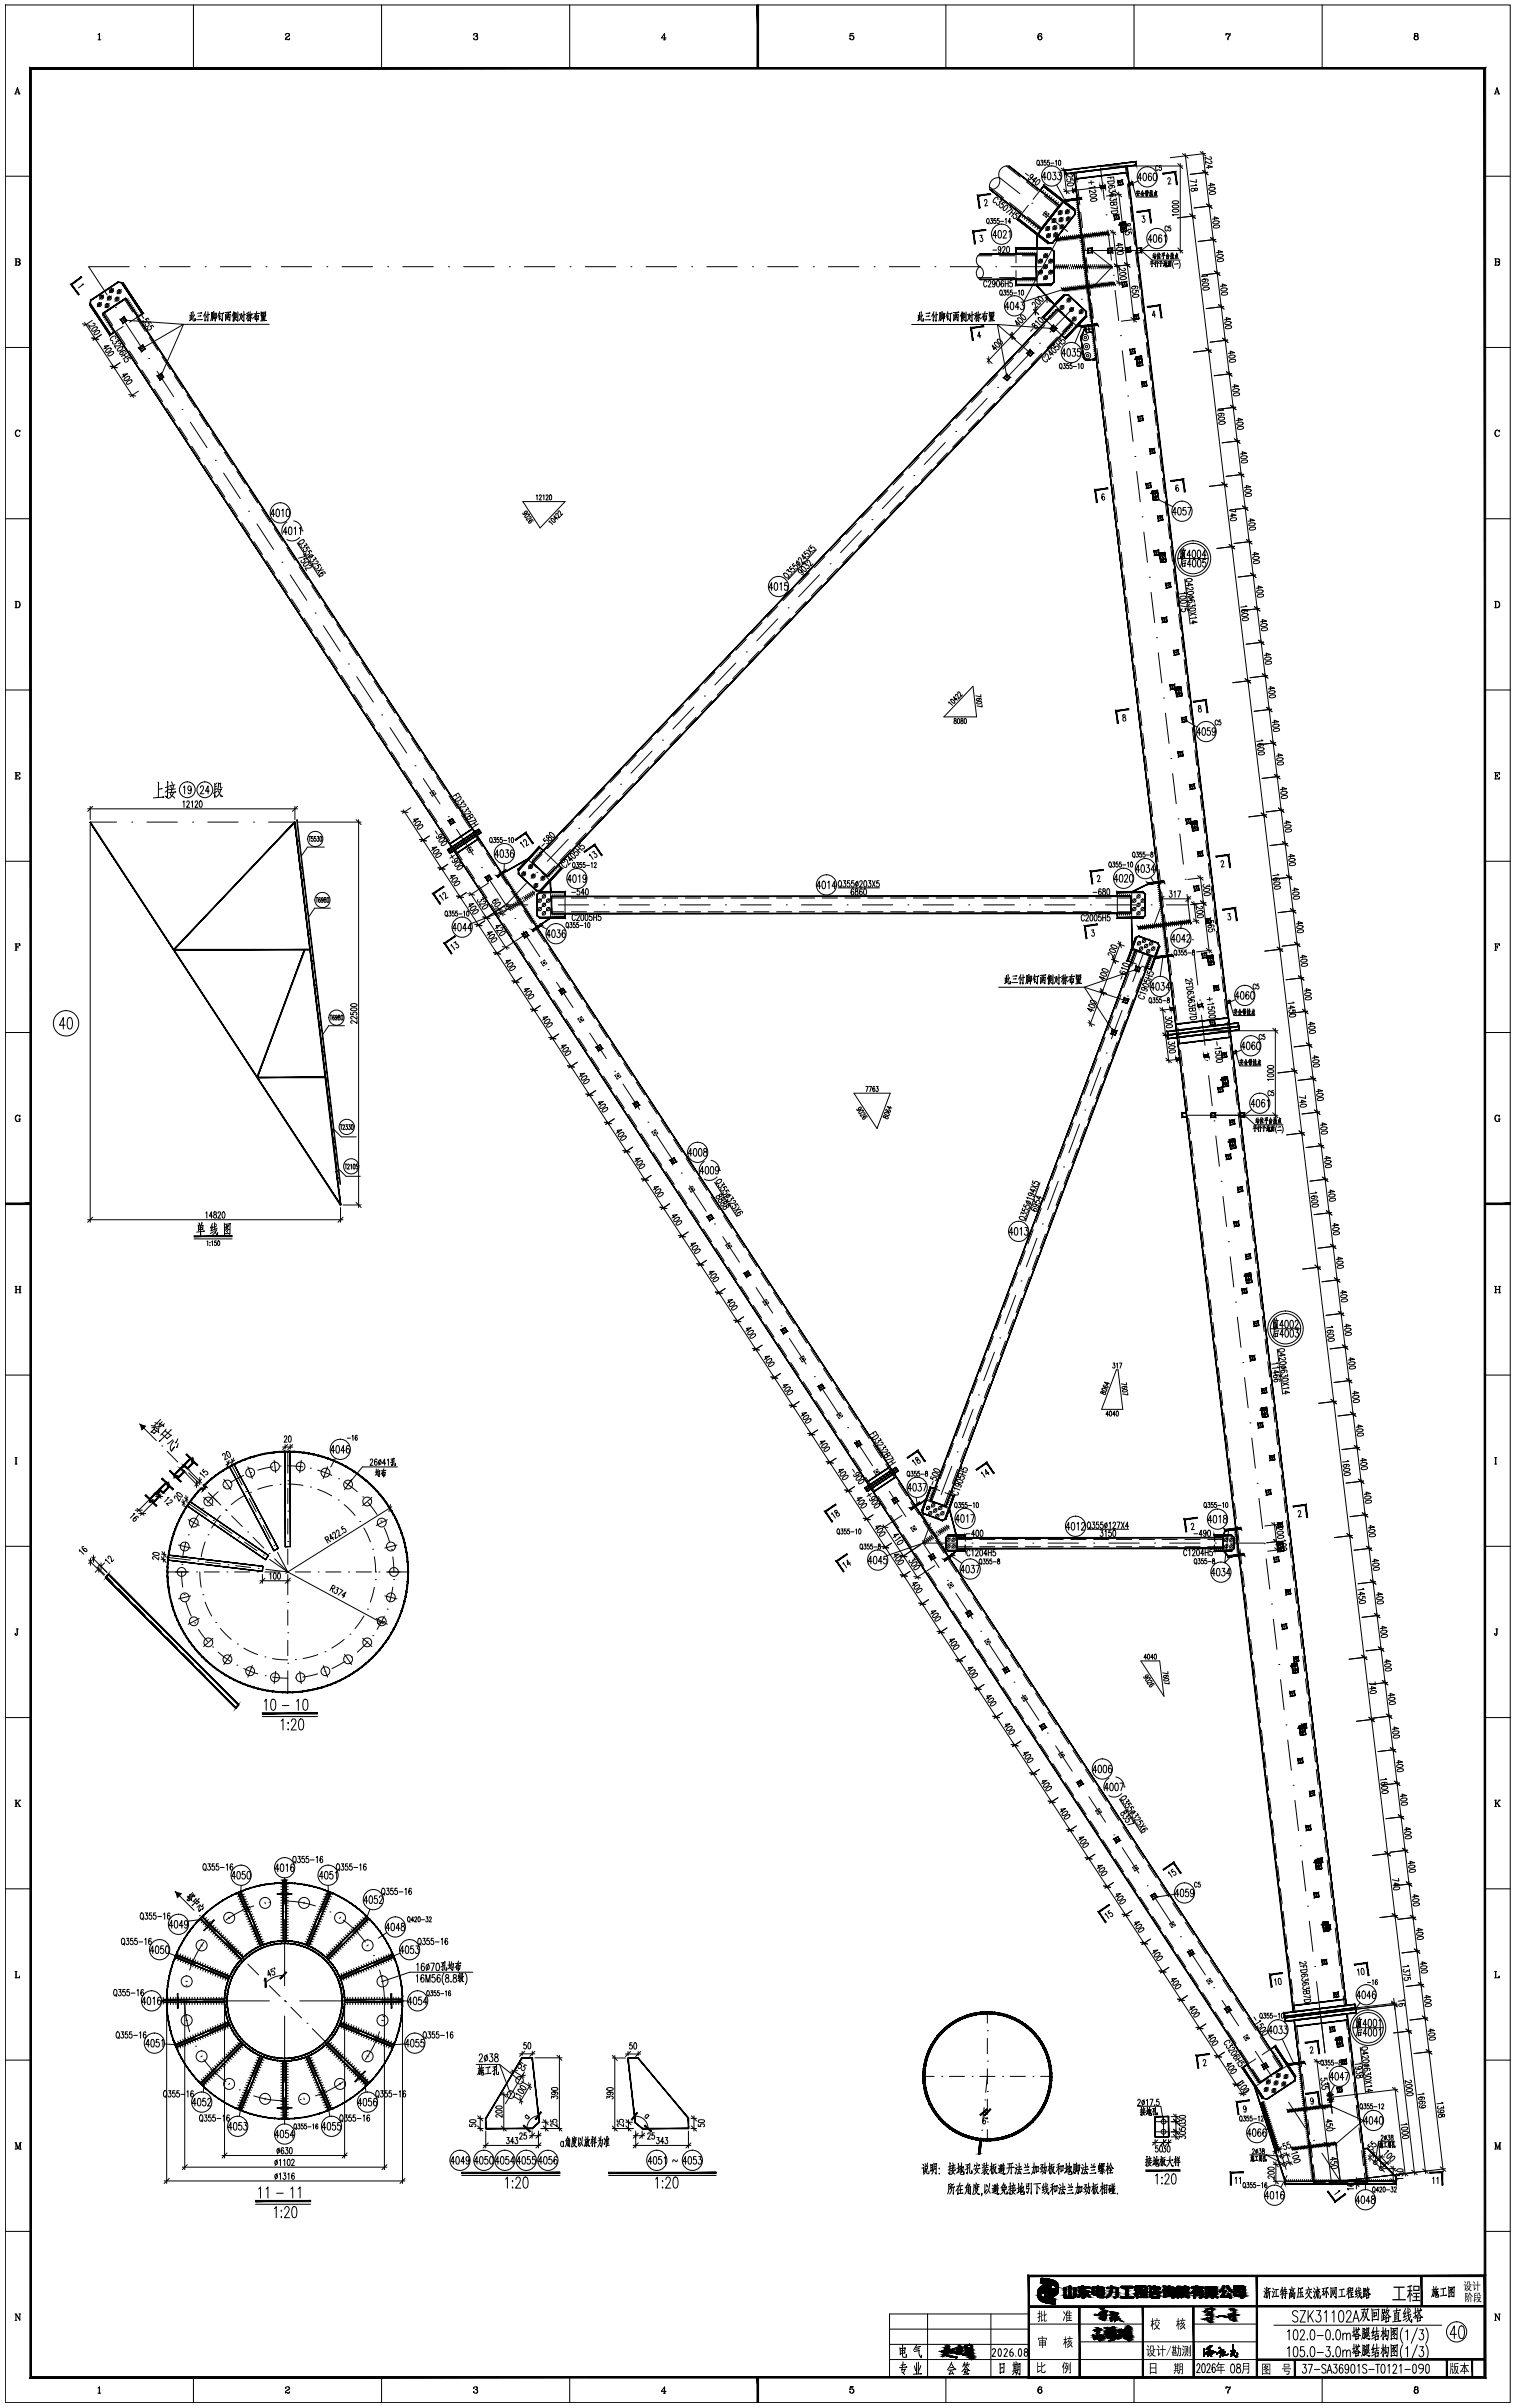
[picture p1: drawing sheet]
<svg xmlns="http://www.w3.org/2000/svg" width="598mm" height="950mm" viewBox="0 0 598 950" stroke-linecap="round" stroke-linejoin="round" font-family="sans-serif">
<!-- layer: 0 -->
<g fill="#000" stroke="#000" stroke-width=".39">
<path d="M518.5 861.1h.7l-.6 .6zM539 861.1h.6l.1 .6zM411 898.9h.5zM409.7 905.4h.3zM412.4 907.1h.4zM412 901h.5zM412.7 907.3h3.8zM413.3 901h1.7zM414.7 906.8h.9zM414.9 904h2.8zM414.6 900.7h.4zM414.9 906.8h.5z"/>
<path d="M415.9 908.9h.2zM416.5 902h1.1l-.3 .3zM423.5 906.1h1.1zM425.5 906.2h.4zM425.7 902.8h4.6zM426.9 902.2h.8zM427.7 904h.8zM430 906.2l.3 .1zM431.5 905.3h4.3zM432.3 919.3h.9zM432.1 919.6h.2zM432.9 918.3h.2z"/>
<path d="M433 918.6h.3zM433 902.3h.8zM433.1 919.1h.8zM432.9 919.9h.2zM433.4 919h1.2zM433.6 906.4h2.2zM433.4 919.9h.2zM433.7 918.9h.8zM434 918.9h.3zM434.1 906.5h1.7zM434.4 919.1h.2zM434.8 902.8h.9z"/>
<path d="M435 903.7h.8zM436.9 902.9h4.4zM436.7 906.4h.3zM436.9 919.4h.3zM437.9 920h.3zM437.9 919.6h.2zM437.9 919.5h.2zM437.9 919.9h.2zM438 919.4h.2zM438 919.5h.2zM438.1 919.3h.2zM438.2 919.2h.2z"/>
<path d="M438.4 919.9h.2zM438.8 918.4h.2zM439 918.2h.7zM438.9 919.9h.3zM439.3 918.1h.3zM439.6 918.7h.2zM442.4 906.6h5zM442.5 902.1h4.5zM442.7 902.6h4.5zM448.1 902h.5zM448.5 906.6h.6zM448.9 902h.8z"/>
<path d="M449.2 902h.5zM450.6 903.6h2.2zM450.6 903.6h2.1zM454.6 904.5h.3zM454.6 903.1h.4zM457.4 903.2h.6zM459 903.8h1.1zM459.3 903.8h.8zM459.4 906.4h.2zM459.4 906.4h.3zM459.7 903h.6zM460.1 905.6h.7z"/>
<path d="M460.2 905.6h.6zM460.5 903.3h.3zM461.2 905.9h1.5zM462.2 904.4h.5zM466.4 902.3h2.5zM468.1 906.3h1.3zM468.6 906.5h.2zM473.7 906.2h1zM473.9 906.2h.8zM475.8 911.6h.2zM476.6 914.5h.5zM476.5 913.5h.2z"/>
<path d="M476.7 914.6l.3 .1zM476.6 913.3h.3zM476.9 904.9h.6zM477 912.5h.4zM476.8 914.4h.2zM476.8 912.8h.3zM476.9 912.7h.3zM477.7 916.3h.2zM477.7 912.8h.2zM477.9 906.4h1zM477.8 912.5h.2zM477.8 912.4h.2z"/>
<path d="M478.2 912l-.2 .2zM479.5 902.6h.8zM480.2 906.5h.4zM480.5 914.1h.3zM481.3 904.2h.4zM481.9 906.4h.6zM482.2 913.6h1zM482.8 905.9h2.9zM482.8 913.6h.3zM483.8 914.3h.3zM483.9 914.2h.7zM484.6 914h.2z"/>
<path d="M484.7 914h.2zM485.9 904.2h.4zM485.9 904.2l.4 .1zM486.6 913.4h1.2zM487 915.7h.2zM487.1 915.4h.2zM487.6 913.2h1.2zM487.7 913.2h1.1zM487.8 905.9h2.1zM490.2 906.1h1.1zM490.5 906h.9zM371.7 927.8h.2z"/>
<path d="M372 929.7h.2zM372.9 926.2h.6zM373.8 929.5h1.5zM374.4 929.6h1.2zM374.4 927.7h.2zM374.8 929.7h1.6zM375.2 929.8h1.7zM375.3 928.4h.2zM376.2 926.7h.3zM376.7 930.1h1zM377.6 927.8h.2zM377.8 926.5h.2z"/>
<path d="M377.8 928.5h.2zM377.9 928.2h.2zM378.3 928.8h.2zM378.3 928.7h.2zM378.4 928.7h.2zM378.4 928.5h.2zM378.7 926.1h1zM378.5 928.4h.2zM378.6 928.1h.2zM378.8 926h.2zM379 927h.2zM379.7 927.3h.2z"/>
<path d="M381.1 928.2h.2zM381.1 928.1h.2zM381.5 928h.2zM381.7 925.2h.8zM382.1 925.1h1zM382.3 925h.6zM382.4 925h.5zM382.3 927.4h.2zM382.3 927.3h.2zM382.8 928.8h.3zM382.8 926.6h.3zM383.1 930.7h.6z"/>
<path d="M382.9 928.7h.2zM383 927.4h.2zM383.3 930.8h.4zM383.6 928.4h.2zM383.6 929.1h.2zM383.6 929.2h.2zM383.6 930.1h.2zM431.4 921.3h.3zM431.4 921.3h.2zM431.5 921.7h.3zM432.6 921.6h1zM433 921.5h2.3z"/>
<path d="M433 922.3h.3zM433.3 921.5h1.9zM433.3 922.4h.7zM433.5 921.4h1.6zM433.5 920.2h.3zM433.3 922.6h.2zM433.6 920.2h.2zM433.8 923.2h.2zM433.9 922h.3zM434 923.5h.4zM434.4 923.1h.4zM436.4 921.4h.2z"/>
<path d="M436.5 921.3h.2zM436.5 921.2h.2zM436.5 921.1h.2zM436.5 921.1h.3zM436.6 921h.2zM436.6 921.7h.3zM437.2 920.9h.2zM437.3 921.8h.3zM437.4 921.4h.2zM437.7 920h.5zM437.8 923.6h.5zM437.9 920.2h.2z"/>
<path d="M437.9 920.2h.3zM438 921.7h.2zM438 921h.3zM438.1 920.9h.2zM438.4 920.3h.2zM438.4 920.2h.2zM438.7 923h.5zM438.9 921h.6zM438.8 920.6h.2zM438.8 920.7h.2zM438.9 920.6h.2zM438.9 920.5h.2z"/>
<path d="M439.2 921.1h.2zM439.5 922.1h.2zM439.9 921h.8zM439.7 921.7h.2zM439.8 921.6h.2zM440.2 922.1h.2zM440 922.4h.2zM440 922.3h.3zM440.3 921.9h.2zM440.1 922.2h.3zM440.3 922h.2zM440.4 921.8h.2z"/>
<path d="M298.8 2l.6 25v-25zM298.8 2l.6 25h-.6z"/>
<path d="M11.8 26.6l.6 911v-910.4zM11.8 26.6l.6 911-.6 .6zM12.4 937.6l-.6 .6 574-.6zM11.8 938.2l574-.6 .6 .6zM585.8 27.2v910.4l.6 .6zM586.4 26.6v911.6l-.6-911zM12.4 27.2h573.4l.6-.6zM11.8 26.6h574.6l-574 .6z"/>
<path d="M390.8 74.5l-.2 .2 20.2 15.7zM390.6 74.7l20.2 15.7-.1 .2z"/>
<path d="M386.2 77.3l4.8-.5-.1-.4zM385.8 77l5.1-.6-4.7 .9zM385.8 77l1 5.1-.6-4.8zM385.8 77l1 5.1-.4 .1z"/>
<path d="M412.1 73l-1.7 2.1 .2 .1zM412.1 73v.3l-1.5 1.9zM412.1 73v.3l12.1 9.3zM412.1 73.3l12.1 9.3-.2 .1zM424 82.7l.5 1.8-.3-1.9zM424 82.7l.5 1.8h-.3zM424.2 84.5l-8.7 11.4 9-11.4zM424.2 84.5l-8.7 11.4-.1-.2zM413.6 96.1l1.9-.2-.1-.2zM413.6 95.8l1.8-.1-1.8 .4zM401.4 86.5l12.2 9.6v-.3zM401.4 86.5h.3l11.9 9.3zM403.1 84.4l-1.7 2.1h.3zM403.1 84.4l.1 .1-1.5 2z"/>
<path d="M411.9 73.4l-.1 .2 12.5 9.5zM411.8 73.6l12.5 9.5-.2 .2z"/>
<path d="M419.9 79.2v.3l1-.4zM419.9 79.5l1-.4 .1 .2z"/>
<path d="M423.9 68.1l86.7 725.6-86.5-725.6zM423.9 68.1l86.7 725.6h-.3z"/>
<path d="M424.3 70.4v.3l20.8-2.7zM424.3 70.7l20.8-2.7 .1 .2z"/>
<path d="M423.6 74.9l1.2-.4zM423.4 74.7l1.4-.2zM423.4 74.7l.3 .8zM423.4 74.7l.1 1zM423.7 75.5l-.2 .2 1.4-.4zM423.5 75.7l1.4-.4v.2z"/>
<path d="M426.6 78.2l.3 .3zM426.8 78l.1 .5-.3-.3zM421 79l5.6-.8 .2-.2zM420.8 78.8l6-.8-5.8 1zM420.8 78.8l.3 .3zM420.8 78.8l.3 .3-.2 .3zM421.1 79.1l-.2 .3 5.8-1zM420.9 79.4l5.8-1 .1 .3z"/>
<path d="M424 68.3l20.9-2.5-.1-.3zM424 68l20.8-2.5-20.8 2.8z"/>
<path d="M445.6 72v.2l1.4-.3zM445.6 72.2l1.4-.3zM447 71.9l-.2 .2 .3 .8zM446.8 72.1l.3 .8zM445.7 73l1.4-.1zM445.7 72.8l1.2-.1z"/>
<path d="M448.1 64l.2 1.2h.2zM448.4 63.7l.1 1.5-.4-1.2zM420.4 67.3l27.7-3.3 .3-.3zM420.2 67.1l28.2-3.4-28 3.6zM420.2 67.1l.4 1.3-.2-1.1zM420.2 67.1l.4 1.3-.3 .3zM420.6 68.4l-.3 .3 28.1-3.6zM420.3 68.7l28.1-3.6v.2z"/>
<path d="M458.9 68.3v.4l5.2-1zM458.9 68.7l5.2-1-.4 .4zM464.1 67.7l-.4 .4 1 4.7zM463.7 68.1l1 4.7-.4 .1z"/>
<path d="M384.4 91.5l4.7-.6v-.4zM384 91.1l5.1-.6-4.7 1zM384 91.1l.9 5.2-.5-4.8zM384 91.1l.9 5.2h-.3z"/>
<path d="M401 98.1v.2l14-.2zM401 98.3l14-.2v.2z"/>
<path d="M401.9 86.1l-.2 .2 12.5 9.5zM401.7 86.3l12.5 9.5-.1 .2z"/>
<path d="M419.8 79.3l-10.5 13.3 .2 .2zM419.8 79.3l.2 .1-10.5 13.4z"/>
<path d="M409.3 92.7l.2 5.2v-5.2zM409.3 92.7l.2 5.2h-.3z"/>
<path d="M418 81.1l-7.4 9.3 .2 .1zM418 81.1l.2 .1-7.4 9.3z"/>
<path d="M398.2 65.6l19.8 15.6 .2-.1zM398.3 65.4l19.9 15.7-20-15.5z"/>
<path d="M426.8 92.6l4.2 33.1-4-33.2zM426.8 92.6l4.2 33.1h-.3z"/>
<path d="M426.8 92.6l4.1 32.4-3.9-32.5zM426.8 92.6l4.1 32.4h-.2z"/>
<path d="M437.3 91.8l.3 .5-.1-.6zM437.3 91.8l.3 .5zM417 94.7l20.6-2.4-.3-.2zM417.2 94.5l20.1-2.4-20.3 2.6zM416.9 94.1l.1 .6 .2-.2zM416.9 94.1l.3 .4zM416.9 94.1l.3 .2 20.2-2.7zM417.2 94.3l20.2-2.7v.3z"/>
<path d="M441.6 88.7l1.2-.2zM441.6 88.8l1.2-.3z"/>
<path d="M442.1 87.7l2.1-.2zM442.2 87.9l2-.4z"/>
<path d="M442 87.8l.7 3.7zM442 87.8l.7 3.7h-.2z"/>
<path d="M442.6 91.4l2-.3zM442.6 91.6l2-.5z"/>
<path d="M444.1 87.6l.7 3.6-.5-3.6zM444.1 87.6l.7 3.6z"/>
<path d="M448.7 83.4v.4l5.1-1zM448.7 83.8l5.1-1-.3 .4zM453.8 82.8l-.3 .4 .9 4.8zM453.5 83.2l.9 4.8h-.3z"/>
<path d="M27.9 112.2l3 4.2 .3-.2zM27.9 112.2l.5 .1 2.8 3.9zM27.9 112.2l.5 .1 3.7-3.2zM28.4 112.3l3.7-3.2 .2 .4z"/>
<path d="M40.7 123.8l9-6-.1-.2zM40.5 123.6l9.1-6-8.9 6.2z"/>
<path d="M40.7 123.8l9-6-.1-.2zM40.5 123.6l9.1-6-8.9 6.2z"/>
<path d="M386.7 110.1v.2l22.3-.2zM386.7 110.3l22.3-.2v.2z"/>
<path d="M400.9 97.8v2.4h.2zM400.9 97.8l.2 .2v2.2zM400.9 97.8l.2 .2 13.6-.2zM401.1 98l13.6-.2-.1 .2zM414.7 97.8l-.1 .2 1.5 1.2zM414.6 98l1.5 1.2-.2 .1zM415.9 99.3l.2 12v-12.1zM415.9 99.3l.2 12-.2-.1zM415.9 111.2l-1.2 1.5 1.4-1.4zM414.6 112.4l1.3-1.2-1.2 1.5zM400.9 112.7h13.8l-.1-.3zM400.9 112.7l.2-.3h13.5zM400.9 110.2v2.5l.2-.3zM400.9 110.2h.2v2.2z"/>
<path d="M401 112.1v.2l14-.2zM401 112.3l14-.2v.2z"/>
<path d="M408.9 100.2v10h.2zM408.9 100.2h.2v10z"/>
<path d="M386.7 100.4h22.3v-.3zM386.7 100.1h22.3l-22.3 .3z"/>
<path d="M439.7 111.6l.2 .6v-.6zM439.7 111.6l.2 .6zM419.4 114.6l20.5-2.4-.2-.3zM419.6 114.3l20.1-2.4-20.3 2.7zM419.3 113.9l.1 .7 .2-.3zM419.3 113.9l.3 .4zM419.3 113.9l.3 .3 20.2-2.7zM419.6 114.2l20.2-2.7v.2z"/>
<path d="M40.5 123.7l456.7 697.9-456.5-698zM40.5 123.7l456.7 697.9-.2 .2z"/>
<path d="M35.5 119.8l8.1 12.3 .2-.1zM35.5 119.8l.2-.2 8.1 12.4z"/>
<path d="M54.4 124.9l.1 .2 1.8-1.5zM54.5 125.1l1.8-1.5 .3 .1zM48.5 111.8l7.8 11.8 .3 .1zM48.7 111.6l7.9 12.1-8.1-11.9zM46.8 111.4l1.7 .4 .2-.2zM46.7 111.2l2 .4-1.9-.2zM36 118.5l10.8-7.1-.1-.2zM35.8 118.3l10.9-7.1-10.7 7.3zM35.8 118.3l-.2 1.9 .4-1.7zM35.8 118.3l-.2 1.9-.3 .1zM35.3 120.3l8.1 11.8-7.8-11.9zM35.3 120.3l8.1 11.8-.1 .3zM43.4 132.1l-.1 .3 2-1.6zM43.3 132.4l2-1.6 .1 .2z"/>
<path d="M47.9 111.6l8.1 12.4 .2-.2zM47.9 111.6l.3-.1 8 12.3z"/>
<path d="M383.5 129.5l4.8-.5v-.4zM383.1 129.2l5.2-.6-4.8 .9zM383.1 129.2l1 5.1-.6-4.8zM383.1 129.2l1 5.1-.4 .1z"/>
<path d="M420.2 116.3l-8.5 9 .2 .1zM420.2 116.3l.2 .2-8.5 8.9z"/>
<path d="M411.4 125.1l1.6 1.6 .2-.2zM411.4 125.1h.4l1.4 1.4zM419.8 116.3l-8.4 8.8h.4zM419.8 116.3l.1 .3-8.1 8.5zM419.8 116.3l.1 .3 1.9-.3zM419.9 116.6l1.9-.3-.1 .2zM421.8 116.3l-.1 .2 7.2 6.5zM421.7 116.5l7.2 6.5-.3 .1zM428.6 123.1l.3 1.9v-2zM428.6 123.1l.3 1.9-.3-.1zM428.6 124.9l-8.1 8.9 8.4-8.8zM428.6 124.9l-8.1 8.9v-.3zM418.9 132.3l1.6 1.5v-.3zM418.9 132.3l.2-.2 1.4 1.4z"/>
<path d="M409.1 112.6l7 7.8 .2-.2zM409.1 112.6l.2-.1 7 7.7z"/>
<path d="M417.5 121.9l-.1 .2 6 5.4zM417.4 122.1l6 5.4-.1 .2z"/>
<path d="M417.5 121.9l-.1 .2 6 5.4zM417.4 122.1l6 5.4-.1 .2z"/>
<path d="M428.7 124.4l-8.5 8.9 .1 .2zM428.7 124.4l.2 .2-8.6 8.9z"/>
<path d="M423.3 127.5l-207.3 218.4 207.5-218.2zM423.3 127.5l-207.3 218.4-.1-.2z"/>
<path d="M425.1 128.7v.2l1.7-.4zM425.1 128.9l1.7-.4 .1 .2z"/>
<path d="M426.6 133.4l1.1 7.1zM426.6 133.4l1.1 7.1-.2 .1z"/>
<path d="M426.9 132.2l.2 .1-.4 .3zM426.7 132.6l.4-.3zM426.7 132.6l.2 .1-.3 .3zM426.9 132.7l-.3 .3zM426.6 133v.4zM426.8 133l-.2 .4z"/>
<path d="M428.5 128.7v.2l.7-.3zM428.5 128.9l.7-.3v.2z"/>
<path d="M428.4 128.8l.5 2.4zM428.4 128.8l.5 2.4h-.3z"/>
<path d="M428.4 128.8l-1.3 3.5 1.5-3.4zM428.4 128.8l-1.3 3.5-.2-.1z"/>
<path d="M428.7 131.1l.1 .2 2.7-.5zM428.8 131.3l2.7-.5z"/>
<path d="M433 127.9l.3 .5v-.6zM433 127.9l.3 .5zM426.8 129.2l6.5-.8-.3-.2zM427 128.9l6-.7-6.2 1zM426.7 128.5l.1 .7 .2-.3zM426.7 128.5l.3 .4zM426.7 128.5l.3 .2 6.1-1zM427 128.7l6.1-1 .1 .3z"/>
<path d="M452.8 120.9l.1 .4 5.1-1zM452.9 121.3l5.1-1-.4 .4zM458 120.3l-.4 .4 1 4.7zM457.6 120.7l1 4.7-.4 .1z"/>
<path d="M427.5 140.6l.2-.1-.2 .4zM427.7 140.5l-.2 .4zM427.5 140.9h.3l-.1 .4zM427.8 140.9l-.1 .4zM427.7 141.3l.2-.1 .1 .4zM427.9 141.2l.1 .4zM428.1 141.5l.2 .4zM428.1 141.5l.2 .4zM428.4 141.7l.2 .3zM428.4 141.7l.2 .3zM428.7 141.8l.3 .3-.4-.1zM428.7 141.8l.3 .3zM429.1 141.9l.4 .2zM429.1 141.9l.4 .2z"/>
<path d="M429.4 141.9l.1 .2 3.3-.6zM429.5 142.1l3.3-.6v.2z"/>
<path d="M431.5 141.8l.2 .1zM431.5 141.8l.2 .1-.2 .2zM431.7 141.9l-.2 .2 1.3-.4zM431.5 142.1l1.3-.4v.3z"/>
<path d="M447.9 141.6l1.2-.1zM447.9 141.8l1.2-.3z"/>
<path d="M448.4 140.7l2.1-.3zM448.5 140.9l2-.5z"/>
<path d="M448.4 140.8l.6 3.6zM448.4 140.8l.6 3.6h-.2z"/>
<path d="M448.9 144.3l2.1-.2zM448.9 144.5l2.1-.4z"/>
<path d="M450.4 140.6l.7 3.6-.5-3.7zM450.4 140.6l.7 3.6z"/>
<path d="M432.5 193.5l4.8-.6-.1-.4zM432.1 193.1l5.1-.6-4.7 1zM432.1 193.1l1 5.2-.6-4.8zM432.1 193.1l1 5.2h-.4z"/>
<path d="M454.2 194.6l1.2-.2zM454.2 194.7l1.2-.3z"/>
<path d="M454.7 193.7l2.1-.3zM454.8 193.8l2-.4z"/>
<path d="M454.7 193.8l.6 3.6zM454.7 193.8l.6 3.6h-.2z"/>
<path d="M455.2 197.3l2.1-.3zM455.2 197.5l2.1-.5z"/>
<path d="M456.7 193.5l.7 3.6-.5-3.6zM456.7 193.5l.7 3.6z"/>
<path d="M462 189.6l.1 .3 5.1-.9zM462.1 189.9l5.1-.9-.4 .4zM467.2 189l-.4 .4 1 4.7zM466.8 189.4l1 4.7h-.4z"/>
<path d="M457.1 219.1l1.3-.2zM457.1 219.2l1.3-.3z"/>
<path d="M457.7 218.2l2-.3zM457.7 218.3l2-.4z"/>
<path d="M457.6 218.3l.6 3.6zM457.6 218.3l.6 3.6h-.2z"/>
<path d="M459.7 218l.6 3.6-.4-3.6zM459.7 218l.6 3.6z"/>
<path d="M458.1 221.8l2.1-.2zM458.1 222l2.1-.4z"/>
<path d="M463.4 272l1.3-.1zM463.4 272.2l1.3-.3z"/>
<path d="M464 271.1l2.1-.2zM464 271.3l2.1-.4z"/>
<path d="M463.9 271.2l.6 3.6zM463.9 271.2l.6 3.6-.2 .1z"/>
<path d="M464.4 274.8l2.1-.3zM464.4 274.9l2.1-.4z"/>
<path d="M466 271l.6 3.6-.4-3.7zM466 271l.6 3.6z"/>
<path d="M471 276.6v.4l5.1-1zM471 277l5.1-1-.3 .4zM476.1 276l-.3 .4 .9 4.8zM475.8 276.4l.9 4.8h-.3z"/>
<path d="M440.8 280.6l4.8-.6-.1-.3zM440.4 280.3l5.1-.6-4.7 .9zM440.4 280.3l.9 5.1-.5-4.8zM440.4 280.3l.9 5.1h-.3z"/>
<path d="M116.3 324.2l-47.7 50.6 47.9-50.4zM116.3 324.2l-47.7 50.6-.2-.2z"/>
<path d="M176.6 335.1l.2 .3 12.1-8.3zM176.8 335.4l12.1-8.3 .1 .2z"/>
<path d="M176.6 335.3l1.1 1.2-.9-1.3zM176.6 335.3l1.1 1.2-.2 .2z"/>
<path d="M177.1 335.8l.1 .2 12.1-8.2zM177.2 336l12.1-8.2 .2 .2z"/>
<path d="M177.4 332.8l.1 .2 9-6.1zM177.5 333l9-6.1 .1 .2z"/>
<path d="M177.5 336.5l.1 .2 12.2-8.2zM177.6 336.7l12.2-8.2 .1 .2z"/>
<path d="M179.9 336.7l.2 .2 8.9-6.1zM180.1 336.9l8.9-6.1 .1 .2z"/>
<path d="M188.8 327.3l1.1 1.2-.8-1.3zM188.8 327.3l1.1 1.2-.2 .1z"/>
<path d="M203.3 331.2l.2 .3 4.1-3.1zM203.5 331.5l4.1-3.1-.1 .5zM207.6 328.4l-.1 .5 3 3.8zM207.5 328.9l3 3.8-.4 .2z"/>
<path d="M199.9 343.8l8.5-4.7-.2-.2zM199.8 343.6l8.4-4.7-8.3 4.9z"/>
<path d="M213 334.3l-8.3 9.1 8.5-8.9zM213 334.3l-8.3 9.1-.2-.2z"/>
<path d="M212.9 334.3l1.4 1.4 .2-.2zM212.9 334l1.6 1.5-1.6-1.2zM212.9 334l-8.2 8.9 8.2-8.6zM212.9 334l-8.2 8.9-.2-.1zM204.5 342.8l.3 1.9-.1-1.8zM204.5 342.8l.3 1.9-.3 .1zM204.5 344.8l7.2 6.5-6.9-6.6zM204.5 344.8l7.2 6.5-.1 .2zM211.7 351.3l-.1 .2 1.9-.3zM211.6 351.5l1.9-.3 .1 .3zM221.7 342.7l-8.2 8.5 .1 .3zM221.7 342.7h.3l-8.4 8.8zM220.2 341.3l1.5 1.4h.3zM220.2 341.3l.2-.2 1.6 1.6z"/>
<path d="M230.5 335.9l.2 .3 4.1-3.1zM230.7 336.2l4.1-3.1-.1 .5zM234.8 333.1l-.1 .5 3 3.8zM234.7 333.6l3 3.8-.4 .2z"/>
<path d="M469.7 325l1.3-.2zM469.8 325.1l1.2-.3z"/>
<path d="M470.3 324.1l2.1-.3zM470.3 324.2l2.1-.4z"/>
<path d="M470.2 324.2l.6 3.6zM470.2 324.2l.6 3.6h-.2z"/>
<path d="M470.7 327.7l2.1-.2zM470.7 327.9l2.1-.4z"/>
<path d="M472.3 323.9l.6 3.6-.4-3.6zM472.3 323.9l.6 3.6z"/>
<path d="M479.9 337.7v.4l5.2-1zM479.9 338.1l5.2-1-.4 .4zM485.1 337.1l-.4 .4 1 4.8zM484.7 337.5l1 4.8h-.4z"/>
<path d="M171.3 352.6l4-2.6-.2-.4zM170.8 352.5l4.3-2.9-3.8 3zM170.8 352.5l3.1 4.1-2.6-4zM170.8 352.5l3.1 4.1-.3 .2z"/>
<path d="M198.6 345.7l12.3 18.3-12.1-18.4zM198.6 345.7l12.3 18.3-.2 .1z"/>
<path d="M199.6 343.5l.3 .1zM199.6 343.2l.3 .4-.3-.1zM196.4 345.6l3.2-2.1v-.3zM196.1 345.5l3.5-2.3-3.2 2.4zM196.1 345.5l.4 .2zM196.1 345.5l.4 .2-.1 .4zM196.5 345.7l-.1 .4 3.4-2.5zM196.4 346.1l3.4-2.5 .1 .2z"/>
<path d="M417.3 121.9l-207.3 218.2 .1 .2zM417.3 121.9l.2 .2-207.4 218.2z"/>
<path d="M210 340.3l5.9 5.6 .1-.2zM210 340.3l.1-.2 5.9 5.6z"/>
<path d="M217.1 347.5l.1 4.3h.3zM217.1 347.5h.3l.1 4.3z"/>
<path d="M217.7 353.5v.2l228.6-.2zM217.7 353.7l228.6-.2v.2z"/>
<path d="M221.5 342.3l-8.3 9.1 8.5-8.9zM221.5 342.3l-8.3 9.1-.2-.1z"/>
<path d="M222.9 352v1.6h.2zM222.9 352l.2-.3v1.9zM213.1 352h9.8l.2-.3zM213 351.7h10.1l-10 .3zM213 351.7l-.9 1.2 1-.9zM211.9 352.8l1.1-1.1-.9 1.2zM211.9 352.8l.2 8.3v-8.2zM211.9 352.8l.2 8.3-.2 .1zM211.9 361.2l1.2 .8-1-.9zM211.9 361.2l1.2 .8-.1 .3zM213.1 362l-.1 .3 9.9-.3zM213 362.3l9.9-.3 .2 .3zM222.9 360.4v1.6l.2 .3zM222.9 360.4h.2v1.9z"/>
<path d="M212.7 352.2h10.3v-.2zM212.7 352h10.3l-10.3 .2z"/>
<path d="M430.7 344l4.8-.6v-.4zM430.3 343.6l5.2-.6-4.8 1zM430.3 343.6l1 5.1-.6-4.7zM430.3 343.6l1 5.1-.4 .1z"/>
<path d="M440.9 351.7v1.9h.2zM440.9 351.7l.2 .3v1.6zM440.9 351.7l.2 .3 10-.3zM441.1 352l10-.3-.1 .3zM451.1 351.7l-.1 .3 1.1 .8zM451 352l1.1 .8-.2 .1zM451.9 352.9l.2 8.3v-8.4zM451.9 352.9l.2 8.3-.2-.1zM451.9 361.1l-.8 1.2 1-1.1zM451 362l.9-.9-.8 1.2zM440.9 362.3h10.2l-.1-.3zM440.9 362.3l.2-.3h9.9zM440.9 360.4v1.9l.2-.3zM440.9 360.4h.2v1.6z"/>
<path d="M441 352v.2l10.3-.2zM441 352.2l10.3-.2v.2z"/>
<path d="M446.2 353.6l.3 6.8v-6.8zM446.2 353.6l.3 6.8h-.3z"/>
<path d="M446.6 351.7l.1 .3 6.3-3.3zM446.7 352l6.3-3.3 .1 .2z"/>
<path d="M457.6 351.4l2.9 22-2.6-22.1zM457.6 351.4l2.9 22-.2 .1z"/>
<path d="M459.2 347.7l.3 .5-.1-.6zM459.2 347.7l.3 .5zM453 349l6.5-.8-.3-.2zM453.2 348.7l6-.7-6.2 1zM452.9 348.3l.1 .7 .2-.3zM452.9 348.3l.3 .4zM452.9 348.3l.3 .2 6.1-1zM453.2 348.5l6.1-1v.3z"/>
<path d="M482.5 358.7l.1 .4 5.1-1zM482.6 359.1l5.1-1-.3 .4zM487.7 358.1l-.3 .4 .9 4.7zM487.4 358.5l.9 4.7-.4 .1z"/>
<path d="M68.5 374.6v.2l53.9-.2zM68.5 374.8l53.9-.2v.2z"/>
<path d="M120.1 374.6l-18.5 50.5 18.8-50.4zM120.1 374.6l-18.5 50.5-.3-.1z"/>
<path d="M175.7 372.2l4.1-2.7-.2-.3zM175.2 372.1l4.4-2.9-3.9 3zM175.2 372.1l3.2 4.1-2.7-4zM175.2 372.1l3.2 4.1-.3 .2z"/>
<path d="M213.4 364.7l.6 .4-.3-.5zM213.4 364.7l.6 .4zM210.4 367.4l3.6-2.3-.4-.1zM210.5 367l3.1-2-3.2 2.4zM210 366.8l.4 .6 .1-.4zM210 366.8l.5 .2zM210 366.8l.4 .1 3.1-2.3zM210.4 366.9l3.1-2.3 .1 .2z"/>
<path d="M213.6 364.8l3.8-2.5-.1-.2zM213.5 364.6l3.8-2.5-3.7 2.7z"/>
<path d="M217.6 353.6v6.8h.2zM217.6 353.6h.2v6.8z"/>
<path d="M212.7 362h10.3v-.2zM212.7 361.8h10.3l-10.3 .2z"/>
<path d="M428.4 365.5l4.8-.6-.1-.3zM428 365.2l5.1-.6-4.7 .9zM428 365.2l1 5.1-.6-4.8zM428 365.2l1 5.1h-.4z"/>
<path d="M441 361.8v.2l10.3-.2zM441 362l10.3-.2v.2z"/>
<path d="M448.5 369.7l-3.5 9.3 .2 .1zM448.5 369.7l.2 .1-3.5 9.3z"/>
<path d="M217.7 360.5h228.6v-.2zM217.7 360.3h228.6l-228.6 .2z"/>
<path d="M444.7 379.1l1.8 .6 .1-.2zM444.7 379.1l.4-.2 1.5 .6zM448.2 369.9l-3.5 9.2 .4-.2zM448.2 369.9l.2 .1-3.3 8.9zM448.2 369.9l.2 .1 1.1-.8zM448.4 370l1.1-.8 .1 .3zM449.5 369.2l.1 .3 7.5 2.6zM449.6 369.5l7.5 2.6-.2 .1zM457.1 372.1l-.2 .1 .9 1.2zM456.9 372.2l.9 1.2h-.3zM457.5 373.4l-3.2 9.3 3.5-9.3zM457.5 373.4l-3.2 9.3-.1-.4zM452.5 382l1.8 .7-.1-.4zM452.6 381.7l1.6 .6-1.7-.3z"/>
<path d="M446.6 362.2v11.8h.3zM446.6 362.2h.2l.1 11.8z"/>
<path d="M447.5 374.5l-.1 .2 7.8 2.7zM447.4 374.7l7.8 2.7-.1 .2z"/>
<path d="M448.2 374.9l-80.9 217.2 81.1-217.1zM448.2 374.9l-80.9 217.2-.3-.1z"/>
<path d="M448.2 375l6.1 2.3 .1-.2zM448.3 374.8l6.1 2.3-6.2-2.1z"/>
<path d="M456.1 377.4v.2l.4-.3zM456.1 377.6l.4-.3v.3z"/>
<path d="M462.7 376.7l.3 .5-.1-.5zM462.7 376.7l.3 .5zM456.4 378l6.6-.8-.3-.2zM456.7 377.7l6-.7-6.3 1zM456.4 377.3v.7l.3-.3zM456.4 377.3l.3 .4zM456.4 377.3l.2 .3 6.2-1zM456.6 377.6l6.2-1v.2z"/>
<path d="M469.6 363.4l.4 .5-.1-.5zM469.6 363.4l.4 .5zM449.4 366.4l20.6-2.5-.3-.2zM449.6 366.1l20.1-2.4-20.3 2.7zM449.3 365.7l.1 .7 .2-.3zM449.3 365.7l.3 .4zM449.3 365.7l.3 .2 20.2-2.6zM449.6 365.9l20.2-2.6v.2z"/>
<path d="M476.1 377.9l1.2-.1zM476.1 378.1l1.2-.3z"/>
<path d="M476.6 377l2.1-.2zM476.6 377.2l2.1-.4z"/>
<path d="M476.5 377.1l.6 3.6zM476.5 377.1l.4 3.7z"/>
<path d="M478.6 376.9l.6 3.6zM478.6 376.9l.6 3.6z"/>
<path d="M457.3 373l-3.4 9.4h.2zM457.3 373l.3 .1-3.5 9.3z"/>
<path d="M462.1 397.8l1.2-.1v-.2zM461.9 397.6l1.4-.1-1.2 .3zM461.9 397.6l.2 .8zM461.9 397.6l.1 1zM462.1 398.4l-.1 .2 1.3-.3zM462 398.6l1.3-.3z"/>
<path d="M477 380.7l2.1-.3zM477.1 380.8l2-.4z"/>
<path d="M484.1 395l1.4-.2zM484.1 395.2l1.4-.4zM485.5 394.8l-.2 .3 .3 .7zM485.3 395.1l.3 .7zM484.2 396l1.4-.2zM484.2 395.8l1.2-.1-1.2 .3z"/>
<path d="M464 403.9l.1 .3 20.8-2.7zM464.1 404.2l20.8-2.7v.2z"/>
<path d="M464.3 406.4v.2l20.9-2.7zM464.3 406.6l20.9-2.7v.2z"/>
<path d="M464.4 417.7l1.2-.3zM464.2 417.5l1.4-.1-1.2 .3zM464.2 417.5l.3 .8zM464.2 417.5l.1 1zM464.5 418.3l-.2 .2 1.4-.4zM464.3 418.5l1.4-.4z"/>
<path d="M464.7 409.4l20.8-2.5v-.2zM464.7 409.2l20.8-2.5-20.8 2.7z"/>
<path d="M465 411.9l20.8-2.5v-.3zM464.9 411.6l20.9-2.5-20.8 2.8z"/>
<path d="M486.5 414.9v.2l1.4-.4zM486.5 415.1l1.4-.4zM487.9 414.7l-.2 .2 .3 .8zM487.7 414.9l.3 .8zM486.6 415.8l1.4-.1zM486.6 415.7l1.2-.2z"/>
<path d="M488.6 403.6l.4 1.5-.1-1.5zM488.6 403.6l.4 1.5-.2-.2zM460.8 408.5l28.2-3.4-.2-.2zM461.1 408.2l27.7-3.3-28 3.6zM460.6 406.8l.2 1.7 .3-.3zM460.6 406.8l.3 .2 .2 1.2zM460.6 406.8l.3 .2 27.8-3.5zM460.9 407l27.8-3.5 .1 .2z"/>
<path d="M488.8 405.1l.1 1.3h.3zM489 404.9l.2 1.5-.4-1.3zM461.1 408.4l27.7-3.3 .2-.2zM460.8 408.2l28.2-3.3-27.9 3.5zM460.8 408.2l.4 1.4-.1-1.2zM460.8 408.2l.4 1.4-.2 .3zM461.2 409.6l-.2 .3 28.1-3.6zM461 409.9l28.1-3.6v.2z"/>
<path d="M101.5 425.2h26.9v-.3zM101.5 424.9h26.9l-26.9 .3z"/>
<path d="M481.8 425.9l1.2-.1zM481.8 426.1l1.2-.3z"/>
<path d="M482.3 425l2.1-.2zM482.3 425.2l2.1-.4z"/>
<path d="M482.2 425.1l.7 3.6-.5-3.6zM482.2 425.1l.7 3.6z"/>
<path d="M482.7 428.7l2.1-.3zM482.8 428.8l2-.4z"/>
<path d="M484.3 424.9l.6 3.6zM484.3 424.9l.6 3.6h-.2z"/>
<path d="M484.7 450.4l1.2-.1zM484.7 450.6l1.2-.3z"/>
<path d="M485.2 449.5l2.1-.2zM485.2 449.7l2.1-.4z"/>
<path d="M485.1 449.6l.7 3.6zM485.1 449.6l.7 3.6z"/>
<path d="M485.7 453.2l2-.3zM485.7 453.3l2-.4z"/>
<path d="M487.2 449.4l.6 3.6zM487.2 449.4l.6 3.6z"/>
<path d="M2.1 474.6v.6l10-.6zM2.1 475.2l10-.6v.6z"/>
<path d="M132.7 462.2l1.6 13.2h.3zM132.7 462.2h.3l1.6 13.2zM116.2 324.4l16.5 137.8h.3zM116.2 324.4l.3-.1 16.5 137.9z"/>
<path d="M35.5 324.4l98.8 151.1 .2-.2zM35.5 324.4l.2-.1 98.8 151z"/>
<path d="M586.1 474.6v.6l10-.6zM586.1 475.2l10-.6v.6z"/>
<path d="M76.6 487.6h15l-15 .3zM76.6 487.9h15v-.3z"/>
<path d="M491 503.4l1.2-.2zM491 503.5l1.2-.3z"/>
<path d="M491.5 502.5l2.1-.3zM491.6 502.6l2-.4z"/>
<path d="M491.4 502.6l.7 3.6zM491.4 502.6l.7 3.6z"/>
<path d="M492 506.1l2.1-.2zM492 506.3l2.1-.4z"/>
<path d="M493.5 502.3l.7 3.6zM493.5 502.3l.7 3.6-.2 .1z"/>
<path d="M497.3 556.3l1.2-.1zM497.3 556.5l1.2-.3z"/>
<path d="M497.8 555.4l2.1-.2zM497.9 555.6l2-.4z"/>
<path d="M497.8 555.5l.6 3.6-.4-3.6zM497.8 555.5l.6 3.6z"/>
<path d="M498.3 559.1l2.1-.3zM498.3 559.2l2.1-.4z"/>
<path d="M499.9 555.3l.6 3.6zM499.9 555.3l.6 3.6h-.2z"/>
<path d="M55.4 562.1l.6 2 .7-.7zM55.4 562.1l2 .6-.7 .7z"/>
<path d="M71.5 579.1l-.3 .4 1.7 1zM71.2 579.5l1.7 1-.4 .3z"/>
<path d="M71.2 579.1l-2.3 3 2.6-2.6zM68.6 581.8l2.6-2.7-2.3 3z"/>
<path d="M72.8 577.9l-.3 .3 1.6 1zM72.5 578.2l1.6 1-.3 .4z"/>
<path d="M72.5 577.9l-1 1.6 1.3-1.3zM72.5 577.9l-1 1.6-.3-.4z"/>
<path d="M73.4 573.9l1.9 1.9 .3-.3zM73.4 573.9l.3-.3 1.9 1.9z"/>
<path d="M75.1 575.3l-2.3 2.9 2.6-2.6zM72.5 577.9l2.6-2.6-2.3 2.9z"/>
<path d="M75.5 575.4v.5l.6-.6zM75.5 575.9l.6-.6v.5z"/>
<path d="M75.8 576.4l.1 .4 .4-.5zM76.3 576.3l.1 .4-.5 .1z"/>
<path d="M75.9 575.5l.1 1.2 .3-1.1zM75.9 575.5l.1 1.2-.4-.2z"/>
<path d="M76.4 576.6l-2.3 3 2.7-2.7zM73.8 579.2l2.6-2.6-2.3 3z"/>
<path d="M76.2 576.7l1.6 1.6 .3-.3zM76.2 576.7l.3-.4 1.6 1.7z"/>
<path d="M353.5 579.1l1.1 1.2-.9-1.4zM353.5 579.1l1.1 1.2-.2 .1z"/>
<path d="M358 575l.2 .3 4.2-3.2zM358.2 575.3l4.2-3.2-.2 .6zM362.4 572.1l-.2 .6 3 3.8zM362.2 572.7l3 3.8-.3 .2z"/>
<path d="M385.2 579.7l.2 .3 4.1-3.1zM385.4 580l4.1-3.1-.1 .5zM389.5 576.9l-.1 .5 3 3.8zM389.4 577.4l3 3.8-.3 .2z"/>
<path d="M59.2 592.1l.1 .5 .9-.8zM59.3 592.6l.9-.8 .1 .5z"/>
<path d="M57.3 590l1.9 1.9 .3-.3zM57.3 590l.3-.3 1.9 1.9z"/>
<path d="M59.1 591.7l.3 .7 .1-.6zM59.1 591.7l.3 .7-.4-.1z"/>
<path d="M60.1 592l.3 .6 .1-.5zM60.1 592l.3 .6-.5-.1z"/>
<path d="M60 592.7l1.6 1.6 .3-.3zM60 592.7l.3-.3 1.6 1.6z"/>
<path d="M61.6 588.7l-2.4 3 2.7-2.7zM58.9 591.4l2.7-2.7-2.4 3z"/>
<path d="M61.9 589.1l.4 .3 .9-1.6zM63.2 587.8l.3 .3-1.2 1.3z"/>
<path d="M62.3 589.1l-.4 .3 1.3 .6zM61.9 589.4l1.3 .6-.3 .4z"/>
<path d="M62.8 587.5l-.9 1.5 1.3-1.2zM62.8 587.5l-.9 1.5-.3-.3z"/>
<path d="M62.9 590l-2.3 3 2.6-2.6zM62.9 590l-2.3 3-.3-.3z"/>
<path d="M63.5 587.8l-.3 .3 1.3 .7zM63.2 588.1l1.3 .7-.3 .3z"/>
<path d="M63.8 583.5l1.9 1.9 .3-.3zM63.8 583.5l.3-.4 1.9 2z"/>
<path d="M65.5 584.8l-2.3 3 2.6-2.7zM62.8 587.5l2.7-2.7-2.3 3z"/>
<path d="M65.8 585l.1 .4 .5-.5zM65.9 585.4l.5-.5 .1 .4z"/>
<path d="M66.1 586l.1 .4 .5-.6zM66.7 585.8v.5l-.5 .1z"/>
<path d="M66.3 585.1l.1 1.1 .3-1zM66.3 585.1l.1 1.1-.4-.1z"/>
<path d="M66.8 586.2l-2.3 2.9 2.6-2.6zM64.2 588.8l2.6-2.6-2.3 2.9z"/>
<path d="M66.5 586.2l1.7 1.6 .3-.3zM66.8 585.9l1.7 1.6-2-1.3z"/>
<path d="M68.8 582.6l.1 .4 .9-.7zM68.9 583l.9-.7 .2 .4z"/>
<path d="M66.9 580.4l1.9 1.9 .3-.3zM67.2 580.1l1.9 1.9-2.2-1.6z"/>
<path d="M68.7 582.1l.4 .7 .1-.6zM68.7 582.1l.4 .7-.5-.1z"/>
<path d="M69.7 582.4l.3 .6 .1-.5zM69.7 582.4l.3 .6-.4-.1z"/>
<path d="M69.6 583.1l1.6 1.7 .3-.3zM69.6 583.1l.3-.2 1.6 1.6z"/>
<path d="M72.5 580.5l-2.3 2.9 2.6-2.6zM72.5 580.5l-2.3 2.9-.3-.3z"/>
<path d="M79.3 587l.3 .3-1.6 1.1zM78 588.4l.3 .3 1.3-1.4zM78 588.4l.3 .3-1.5 1.2zM76.8 589.9l.2 .2 1.3-1.4zM76.8 589.9l.2 .2-1.4 1.3zM75.6 591.4l.3 .2 1.1-1.5zM75.6 591.4l.3 .2-1.5 1.4zM74.4 593l.3 .2 1.2-1.6zM74.4 593l.3 .2-1.4 1.4zM73.3 594.6l.4 .2 1-1.6zM73.3 594.6l.4 .2-1.4 1.4zM73.7 594.8l-1.4 1.4 .4 .2zM72.3 596.2l.4 .2-1.3 1.5zM72.7 596.4l-1.3 1.5 .3 .2zM71.4 597.9l.3 .2-1.2 1.5zM71.7 598.1l-1.2 1.5 .4 .2zM70.5 599.6l.4 .2-1.2 1.6zM70.9 599.8l-1.2 1.6 .4 .1zM69.7 601.4l.4 .1-1.1 1.7zM70.1 601.5l-1.1 1.7 .4 .1zM69 603.2l.4 .1-1 1.7zM69.4 603.3l-1 1.7 .3 .1zM68.4 605l.3 .1-.9 1.8zM68.7 605.1l-.9 1.8 .4 .1zM67.8 606.9l.4 .1-.9 1.7zM68.2 607l-.9 1.7 .3 .1zM67.3 608.7l.3 .1-.7 1.8zM67.6 608.8l-.7 1.8 .3 .1zM66.9 610.6l.3 .1-.7 1.8zM67.2 610.7l-.7 1.8 .4 .1zM66.5 612.5l.4 .1-.7 1.8zM66.9 612.6l-.7 1.8 .4 .1zM66.2 614.4l.4 .1-.6 1.8zM66.6 614.5l-.6 1.8 .4 .1zM66 616.3l.4 .1-.5 1.9zM66.4 616.4l-.5 1.9h.4zM65.9 618.3h.4l-.4 1.9zM66.3 618.3l-.4 1.9h.4zM65.9 620.2h.4l-.4 2zM66.3 620.2l-.4 2 .4-.1zM65.9 622.2l.4-.1-.3 2zM66.3 622.1l-.3 2h.4zM66 624.1h.4l-.1 2zM66.4 624.1l-.1 2h.3zM66.3 626.1h.3l-.1 1.9zM66.6 626.1l-.1 1.9h.4zM66.5 628h.4v2zM66.9 628v2l.4-.1zM66.9 630l.4-.1 .1 2zM67.3 629.9l.1 2 .3-.1zM67.4 631.9l.3-.1 .2 2zM67.7 631.8l.2 2 .3-.1zM67.9 633.8l.3-.1 .3 2zM68.2 633.7l.3 2 .3-.1zM68.5 635.7l.3-.1 .4 1.9zM68.8 635.6l.4 1.9 .3-.1zM69.2 637.5l.3-.1 .4 1.9zM69.5 637.4l.4 1.9 .4-.1zM69.9 639.3l.4-.1 .4 1.9zM70.3 639.2l.4 1.9 .4-.1zM70.7 641.1l.4-.1 .5 1.9zM71.1 641l.5 1.9 .4-.2zM71.6 642.9l.4-.2 .6 1.9zM72 642.7l.6 1.9 .3-.2zM72.6 644.6l.3-.2 .8 1.9zM72.9 644.4l.8 1.9 .3-.2zM73.7 646.3l.3-.2 .8 1.8zM74 646.1l.8 1.8 .3-.2zM74.8 647.9l.3-.2 .8 1.8zM75.1 647.7l.8 1.8 .3-.2zM75.9 649.5l.3-.2 1 1.7zM76.2 649.3l1 1.7 .3-.2zM77.2 651l.3-.2 1 1.7zM77.5 650.8l1 1.7 .3-.3zM78.5 652.5l.3-.3 1.1 1.7zM78.8 652.2l1.1 1.7 .2-.2zM79.9 653.9l.2-.2 1.2 1.6zM80.1 653.7l1.2 1.6 .2-.3zM81.5 655l1.3 1.6-1.5-1.3zM81.5 655l1.3 1.6 .2-.3zM83 656.3l1.3 1.5-1.5-1.2zM83 656.3l1.3 1.5 .2-.3zM84.5 657.5l1.4 1.5-1.6-1.2zM84.5 657.5l1.4 1.5 .2-.3zM86.1 658.7l1.4 1.4-1.6-1.1zM86.1 658.7l1.4 1.4 .2-.3zM87.7 659.8l1.5 1.3-1.7-1zM87.7 659.8l1.5 1.3 .2-.3zM89.4 660.8l1.5 1.3-1.7-1zM89.4 660.8l1.5 1.3 .2-.3zM91.1 661.8l1.5 1.2-1.7-.9zM91.1 661.8l1.5 1.2 .2-.3zM92.8 662.7l1.6 1.2-1.8-.9zM92.8 662.7l1.6 1.2 .2-.4zM94.6 663.5l1.6 1.1-1.8-.7zM94.6 663.5l1.6 1.1 .2-.3zM96.4 664.3l1.7 1-1.9-.7zM96.4 664.3l1.7 1 .1-.4zM98.2 664.9l1.8 1-1.9-.6zM98.2 664.9l1.8 1 .1-.4zM100.1 665.5l1.8 .9-1.9-.5zM100.1 665.5l1.8 .9 .1-.3zM102 666.1l1.8 .8-1.9-.5zM102 666.1l1.8 .8 .1-.4zM103.9 666.5l1.8 .7-1.9-.3zM103.9 666.5l1.8 .7 .1-.3zM105.8 666.9l1.9 .6-2-.3zM105.8 666.9l1.9 .6v-.4zM107.7 667.1l1.9 .6-1.9-.2zM107.7 667.1l1.9 .6 .1-.4zM109.7 667.3l1.9 .5-2-.1zM109.7 667.3l1.9 .5v-.3zM111.6 667.5l2 .4-2-.1zM111.6 667.5l2 .4v-.4zM113.6 667.5l1.9 .3-1.9 .1zM113.6 667.5l1.9 .3v-.3zM115.5 667.5l2 .2-2 .1zM115.5 667.5l2 .2v-.4zM117.5 667.3l2 .2-2 .2zM117.5 667.3l2 .2-.1-.4zM119.4 667.1l2 .1-1.9 .3zM119.4 667.1l2 .1v-.3zM121.4 666.9h2l-2 .3zM121.4 666.9h2l-.1-.4zM123.3 666.5l2-.1-1.9 .5zM123.3 666.5l2-.1-.1-.3zM125.2 666.1l2-.2-1.9 .5zM125.2 666.1l2-.2-.1-.4zM127.1 665.5l2-.2-1.9 .6zM127.1 665.5l2-.2-.2-.4zM128.9 664.9l2-.3-1.8 .7zM128.9 664.9l2-.3-.1-.3zM130.8 664.3l1.9-.4-1.8 .7zM130.8 664.3l1.9-.4-.1-.4zM132.6 663.5l1.9-.5-1.8 .9zM132.6 663.5l1.9-.5-.2-.3zM134.3 662.7l2-.6-1.8 .9zM134.3 662.7l2-.6-.2-.3zM136.1 661.8l1.9-.7-1.7 1zM136.1 661.8l1.9-.7-.2-.3zM137.8 660.8l1.9-.7-1.7 1zM137.8 660.8l1.9-.7-.3-.3zM139.4 659.8l1.9-.8-1.6 1.1zM139.4 659.8l1.9-.8-.2-.3zM141.1 658.7l1.8-.9-1.6 1.2zM141.1 658.7l1.8-.9-.3-.3zM142.6 657.5l1.8-.9-1.5 1.2zM142.6 657.5l1.8-.9-.3-.3zM144.1 656.3l1.8-1-1.5 1.3zM144.1 656.3l1.8-1-.3-.3zM145.6 655l1.7-1.1-1.4 1.4zM145.6 655l1.7-1.1-.3-.2zM147 653.7l1.7-1.2-1.4 1.4zM148.4 652.2l-1.4 1.5 1.7-1.2zM148.4 652.2l1.6-1.2-1.3 1.5zM149.7 650.8l-1.3 1.4 1.6-1.2zM149.7 650.8l1.5-1.3-1.2 1.5zM150.9 649.3l-1.2 1.5 1.5-1.3zM150.9 649.3l1.5-1.4-1.2 1.6zM152.1 647.7l-1.2 1.6 1.5-1.4zM153.5 646.3l-1.1 1.6-.3-.2zM153.2 646.1l-1.1 1.6 1.4-1.4zM154.5 644.6l-1 1.7-.3-.2zM154.2 644.4l-1 1.7 1.3-1.5zM155.5 642.9l-1 1.7-.3-.2zM155.2 642.7l-1 1.7 1.3-1.5zM156.4 641.1l-.9 1.8-.3-.2zM156.1 641l-.9 1.7 1.2-1.6zM157.2 639.3l-.8 1.8-.3-.1zM156.9 639.2l-.8 1.8 1.1-1.7zM158 637.5l-.8 1.8-.3-.1zM157.6 637.4l-.7 1.8 1.1-1.7zM158.7 635.7l-.7 1.8-.4-.1zM158.3 635.6l-.7 1.8 1.1-1.7zM159.3 633.8l-.6 1.9-.4-.1zM158.9 633.7l-.6 1.9 1-1.8zM159.8 631.9l-.5 1.9-.4-.1zM159.4 631.8l-.5 1.9 .9-1.8zM160.3 630l-.5 1.9-.4-.1zM159.9 629.9l-.5 1.9 .9-1.8zM160.6 628l-.3 2-.4-.1zM160.2 628l-.3 1.9 .7-1.9zM160.9 626.1l-.3 1.9h-.4zM160.5 626.1l-.3 1.9 .7-1.9zM161.1 624.1l-.2 2h-.4zM160.7 624.1l-.2 2 .6-2zM161.2 622.2l-.1 1.9h-.4zM160.8 622.1l-.1 2 .5-1.9zM161.3 620.2l-.1 2-.4-.1zM160.9 620.2l-.1 1.9 .5-1.9zM161.2 618.2l.1 2h-.4zM160.8 618.2l.1 2 .3-2zM161.1 616.3l.1 1.9h-.4zM160.7 616.3l.1 1.9 .3-1.9zM160.9 614.3l.2 2h-.4zM160.5 614.4l.2 1.9 .2-2zM160.6 612.4l.3 1.9-.4 .1zM160.3 612.5l.2 1.9 .1-2zM160.3 610.5l.3 1.9-.3 .1zM159.9 610.5l.4 2v-2zM159.8 608.6l.5 1.9h-.4zM159.4 608.7l.5 1.8-.1-1.9zM159.3 606.7l.5 1.9-.4 .1zM158.9 606.8l.5 1.9-.1-2zM158.7 604.8l.6 1.9-.4 .1zM158.3 604.9l.6 1.9-.2-2zM158 603l.7 1.8-.4 .1zM157.7 603.1l.6 1.8-.3-1.9zM157.3 601.2l.7 1.8-.3 .1zM157 601.3l.7 1.8-.4-1.9zM156.5 599.4l.8 1.8-.3 .1zM156.1 599.6l.9 1.7-.5-1.9zM155.6 597.6l.9 1.8-.4 .2zM155.3 597.8l.8 1.8-.5-2zM154.6 595.9l1 1.7-.3 .2zM154.3 596.1l1 1.7-.7-1.9zM153.6 594.3l1 1.6-.3 .2zM153.3 594.5l1 1.6-.7-1.8zM152.5 592.7l1.1 1.6-.3 .2zM152.2 592.9l1.1 1.6-.8-1.8zM151.3 591.1l1.2 1.6-.3 .2zM151 591.3l1.2 1.6-.9-1.8zM150.1 589.5l1.2 1.6-.3 .2zM149.8 589.8l1.2 1.5-.9-1.8zM148.8 588.1l1.3 1.4-.3 .3zM148.5 588.3l1.3 1.5-1-1.7zM147.5 586.6l1.3 1.5-.3 .2zM147.5 586.6l-.3 .3 1.3 1.4zM146.1 585.3l1.4 1.3-.3 .3zM146.1 585.3l-.3 .3 1.4 1.3zM144.6 584l1.5 1.3-.3 .3zM144.6 584l-.2 .3 1.4 1.3zM143.1 582.7l1.5 1.3-.2 .3zM143.1 582.7l-.2 .3 1.5 1.3zM141.5 581.6l1.6 1.1-.2 .3zM141.5 581.6l-.2 .3 1.6 1.1zM139.9 580.4l1.6 1.2-.2 .3zM139.9 580.4l-.2 .4 1.6 1.1zM138.3 579.4l1.6 1-.2 .4zM138.3 579.4l-.2 .3 1.6 1.1zM136.6 578.4l1.7 1-.2 .3zM136.6 578.4l-.2 .3 1.7 1zM134.8 577.5l1.8 .9-.2 .3zM134.8 577.5l-.1 .3 1.7 .9zM133.1 576.7l1.7 .8-.1 .3zM133.1 576.7l-.2 .3 1.8 .8zM131.3 575.9l1.8 .8-.2 .3zM131.3 575.9l-.2 .3 1.8 .8zM129.4 575.2l1.9 .7-.2 .3zM129.4 575.2l-.1 .4 1.8 .6zM127.6 574.6l1.8 .6-.1 .4zM127.6 574.6l-.1 .4 1.8 .6zM125.7 574.1l1.9 .5-.1 .4zM125.7 574.1l-.1 .3 1.9 .6zM123.8 573.6l1.9 .5-.1 .3zM123.8 573.6l-.1 .4 1.9 .4zM121.9 573.2l1.9 .4-.1 .4zM121.9 573.2l-.1 .4 1.9 .4zM119.9 572.9l2 .3-.1 .4zM119.9 572.9v.4l1.9 .3zM118 572.7l1.9 .2v.4zM118 572.7l-.1 .4 2 .2zM116 572.6l2 .1-.1 .4zM116 572.6v.3l1.9 .2zM114.1 572.5l1.9 .1v.3zM114.1 572.5v.4h1.9zM112.1 572.5h2v.4zM112.1 572.5v.4h2zM110.2 572.6l1.9-.1v.4zM110.2 572.6v.4l1.9-.1zM108.2 572.8l2-.2v.4zM108.2 572.8v.4l2-.2zM106.3 573.1l1.9-.3v.4zM106.3 573.1v.3l1.9-.2zM104.4 573.4l1.9-.3v.3zM104.4 573.4v.4l1.9-.4zM102.4 573.8l2-.4v.4zM102.4 573.8l.1 .4 1.9-.4zM100.5 574.3l1.9-.5 .1 .4zM100.5 574.3l.1 .4 1.9-.5zM98.7 574.9l1.8-.6 .1 .4zM98.7 574.9l.1 .4 1.8-.6zM96.8 575.5l1.9-.6 .1 .4zM96.8 575.5l.1 .4 1.9-.6zM95 576.3l1.8-.8 .1 .4zM95 576.3l.1 .3 1.8-.7zM93.2 577.1l1.8-.8 .1 .3zM93.2 577.1l.2 .3 1.7-.8zM91.5 577.9l1.7-.8 .2 .3zM91.5 577.9l.1 .4 1.8-.9zM89.7 578.9l1.8-1 .1 .4zM89.7 578.9l.2 .3 1.7-.9zM88.1 579.9l1.6-1 .2 .3zM88.1 579.9l.2 .3 1.6-1zM86.4 581l1.7-1.1 .2 .3zM86.4 581l.3 .3 1.6-1.1zM84.9 582.1l1.5-1.1 .3 .3zM84.9 582.1l.2 .3 1.6-1.1zM83.3 583.3l1.6-1.2 .2 .3zM83.3 583.3l.2 .3 1.6-1.2zM81.8 584.6l1.5-1.3 .2 .3zM81.8 584.6l.3 .3 1.4-1.3zM80.4 585.9l1.4-1.3 .3 .3zM80.4 585.9l.2 .3 1.5-1.3z"/>
<path d="M79.6 587l-.3 .3 .8 .2zM79.3 587.3l.8 .2v.5zM80.9 586.7l-.8 .8v.5zM80.9 586.7h.5l-1.3 1.3zM80.4 586.2l.5 .5h.5zM80.6 585.9l.8 .8-1-.5z"/>
<path d="M326 596.4l4-2.7-.2-.3zM325.5 596.3l4.3-2.9-3.8 3zM325.5 596.3l3.1 4.1-2.6-4zM325.5 596.3l3.1 4.1-.3 .2z"/>
<path d="M341.3 586.9l.1 .2 12.1-8.2zM341.4 587.1l12.1-8.2 .2 .2z"/>
<path d="M341.2 587.1l1.1 1.2-.8-1.3zM341.2 587.1l1.1 1.2-.2 .1z"/>
<path d="M341.7 587.6l.2 .2 12.1-8.2zM341.9 587.8l12.1-8.2 .1 .2z"/>
<path d="M342.1 584.6l.1 .2 8.9-6.1zM342.2 584.8l8.9-6.1 .2 .2z"/>
<path d="M342.2 588.3l.1 .2 12.1-8.3zM342.3 588.5l12.1-8.3 .2 .3z"/>
<path d="M344.6 588.5l.1 .2 9-6.1zM344.7 588.7l9-6.1 .1 .1z"/>
<path d="M362.7 596.6l11 16.4-10.8-16.6zM362.7 596.6l11 16.4-.2 .2z"/>
<path d="M362.8 593.1l.4 .1zM362.8 592.7l.4 .5-.4-.1zM359.6 595.1l3.2-2v-.4zM359.3 595.1l3.5-2.4-3.2 2.4zM359.3 595.1l.4 .2zM359.3 595.1l.4 .2v.3zM359.7 595.3v.3l3.3-2.4zM359.7 595.6l3.3-2.4 .1 .2z"/>
<path d="M363.1 593.4l2.3-1.6-.1-.2zM363 593.2l2.3-1.6-2.2 1.8z"/>
<path d="M367.2 591.9l-.1 .3 6.2 2zM367.1 592.2l6.2 2-.1 .2z"/>
<path d="M367.4 586.8l-3.3 9.4 3.5-9.3zM367.4 586.8l-3.3 9.4-.2-.1z"/>
<path d="M367.3 586.9l1.6 .6v-.2zM367.2 586.6l1.7 .7-1.6-.4zM367.2 586.6l-3.2 9.2 3.3-8.9zM367.2 586.6l-3.2 9.2h-.3zM363.7 595.8l.8 1.2-.5-1.2zM363.7 595.8l.8 1.2-.2 .2zM364.5 597l-.2 .2 7.6 2.6zM364.3 597.2l7.6 2.6v.2zM371.9 599.8v.2l1.2-.8zM371.9 600l1.2-.8 .2 .2zM376.4 590.3l-3.3 8.9 .2 .2zM376.4 590.3l.4-.1-3.5 9.2zM374.9 589.8l1.5 .5 .4-.1zM375 589.5l1.8 .7-1.9-.4z"/>
<path d="M454.2 377.1l-81.1 217.2 .2 .1zM454.2 377.1l.2 .1-81.1 217.2z"/>
<path d="M376.2 590.1l-3.2 9.4 3.5-9.3zM376.2 590.1l-3.2 9.4-.2-.1z"/>
<path d="M467.8 599.6l4.8-.6-.1-.4zM467.4 599.3l5.1-.7-4.7 1zM467.4 599.3l1 5.1-.6-4.8zM467.4 599.3l1 5.1h-.4z"/>
<path d="M510.3 594.1l.1 .4 5.1-1zM510.4 594.5l5.1-1-.3 .4zM515.5 593.5l-.3 .4 .9 4.8zM515.2 593.9l.9 4.8h-.4z"/>
<path d="M66.5 613.6l37.3 4.3zM66.6 613.4l37.2 4.5z"/>
<path d="M103.7 618l-.1 2zM103.7 618l-.1 2z"/>
<path d="M73.9 594.1l30.8 21.3zM74 594l30.8 21.3z"/>
<path d="M75 592.5l30.9 21.3zM75.1 592.4l30.9 21.2z"/>
<path d="M105.9 613.6l-1.1 1.8zM105.9 613.6l-1.1 1.8z"/>
<path d="M90.5 578.7l17.5 33.2zM90.5 578.7l17.6 33.1z"/>
<path d="M92.3 577.7l17.4 33.2zM92.3 577.7l17.6 33.1z"/>
<path d="M108.1 611.9l1.8-1zM108 611.7l1.8-.9z"/>
<path d="M112.5 572.7l.1 37.5zM112.5 572.7l.1 37.5z"/>
<path d="M114.5 572.7l.1 37.5zM114.5 572.7l.1 37.5z"/>
<path d="M112.6 610.3l2-.2zM112.6 610.1h2z"/>
<path d="M330.5 616l4-2.7-.2-.3zM330 615.8l4.3-2.8-3.8 3zM330 615.8l3.1 4.2-2.6-4zM330 615.8l3.1 4.2-.3 .2z"/>
<path d="M375.9 613l.2 .2 1.2-1.3zM377.3 611.9l.1 .2-1.3 1.1z"/>
<path d="M375.9 613.2l.5 .3-.3-.5zM375.9 613.2l.5 .3zM372.9 615.8l3.5-2.3-.3-.1zM372.9 615.5l3.2-2.1-3.2 2.4zM372.5 615.3l.4 .5v-.3zM372.5 615.3l.4 .2zM372.5 615.3h.4l3-2.3zM372.9 615.3l3-2.3 .2 .2z"/>
<path d="M374.6 595.3l2.6 10.4 .3-.1zM374.6 595.3l.3-.1 2.6 10.4z"/>
<path d="M377.7 610.8v.2l105-.2zM377.7 611l105-.2v.2z"/>
<path d="M377.5 606.7l.3 4.2v-4.2zM377.5 606.7l.3 4.2h-.3z"/>
<path d="M380.9 605.8v.9h.2zM381.1 605.5v1.2l-.2-.9zM374.4 605.8h6.5l.2-.3zM374.3 605.5h6.8l-6.7 .3zM374.3 605.5l-.8 1.2 .9-.9zM374.3 605.5l-.8 1.2-.3-.1zM373.2 606.6l.3 4.3v-4.2zM373.2 606.6l.3 4.3-.3 .1zM373.2 611l1.2 .8-.9-.9zM373.2 611l1.2 .8-.1 .3zM374.4 611.8l-.1 .3 6.6-.3zM374.3 612.1l6.6-.3 .2 .3zM380.9 610.9l.2 1.2zM380.9 610.9h.2v1.2z"/>
<path d="M374.1 606h6.9v-.2zM374.1 605.8h6.9l-6.9 .2z"/>
<path d="M374.1 611.8h6.9v-.2zM374.1 611.6h6.9l-6.9 .2z"/>
<path d="M479.2 605.5v1.2h.3zM479.2 605.5l.3 1.2zM479.2 605.5l.3 .3 6.6-.3zM479.5 605.8l6.6-.3-.2 .3zM486.1 605.5l-.2 .3 1.2 .8zM485.9 605.8l1.2 .8-.2 .1zM486.9 606.7l.2 4.3v-4.4zM486.9 606.7l.2 4.3-.2-.1zM486.9 610.9l-.8 1.2 1-1.1zM485.9 611.8l1-.9-.8 1.2zM479.2 612.1h6.9l-.2-.3zM479.2 612.1l.3-.3h6.4zM479.2 610.9v1.2l.3-.3zM479.2 610.9h.3v.9z"/>
<path d="M479.3 605.8v.2l7-.2zM479.3 606l7-.2v.2z"/>
<path d="M479.3 611.6v.2l7-.2zM479.3 611.8l7-.2v.2z"/>
<path d="M482.5 606.7v4.2h.3zM482.5 606.7h.3v4.2z"/>
<path d="M377.7 606.8h105v-.2zM377.7 606.6h105l-105 .2z"/>
<path d="M483.4 603.9l-.5 1.7 .2 .1zM483.4 603.9l.2 .1-.5 1.7z"/>
<path d="M482.9 612l1.7 1.9 .2-.1zM482.9 612l.2-.1 1.7 1.9z"/>
<path d="M487.9 605.1l1.4 9.9-1.2-9.9zM487.9 605.1l1.4 9.9h-.3z"/>
<path d="M489.6 602.8l.3 .5-.1-.6zM489.6 602.8l.3 .5zM483.4 604.1l6.5-.8-.3-.2zM483.6 603.8l6-.7-6.2 1zM483.3 603.4l.1 .7 .2-.3zM483.3 603.4l.3 .4zM483.3 603.4l.3 .2 6.1-1zM483.6 603.6l6.1-1v.3z"/>
<path d="M490.8 613.1l.4 .5-.1-.5zM490.8 613.1l.4 .5zM484.6 614.4l6.6-.8-.3-.2zM484.8 614.2l6.1-.8-6.3 1zM484.5 613.8l.1 .6 .2-.2zM484.5 613.8l.3 .4zM484.5 613.8l.3 .2 6.1-1zM484.8 614l6.1-1 .1 .2z"/>
<path d="M503.6 609.3l1.2-.2zM503.6 609.5l1.2-.4z"/>
<path d="M504.2 608.4l2-.3zM504.2 608.5l2-.4z"/>
<path d="M504.1 608.5l.6 3.6-.4-3.6zM504.1 608.5l.6 3.6z"/>
<path d="M504.6 612l2.1-.2zM504.6 612.2l2.1-.4z"/>
<path d="M506.2 608.2l.6 3.7zM506.2 608.2l.6 3.7h-.2z"/>
<path d="M41.6 622.1l.2 .2 1-1.4zM42.8 620.9l.2 .3-1.2 1.1z"/>
<path d="M66.3 615.6l37.2 4.3zM66.3 615.4l37.2 4.5z"/>
<path d="M509.3 657.3l1.3-.2zM509.4 657.4l1.2-.3z"/>
<path d="M509.9 656.4l2.1-.3zM509.9 656.6l2.1-.5z"/>
<path d="M509.8 656.5l.6 3.6-.4-3.7zM509.8 656.5l.6 3.6z"/>
<path d="M511.9 656.2l.6 3.6zM511.9 656.2l.6 3.6-.2 .1z"/>
<path d="M41.6 622.3l51.3 51.7 .2-.3zM41.8 622.1l51.3 51.6-51.5-51.4z"/>
<path d="M92.9 673.7l.2 .3 .9-1.5zM94 672.5l.3 .3-1.2 1.2z"/>
<path d="M42.8 621.2l51.2 51.6 .3-.3zM42.8 621.2l.2-.3 51.3 51.6z"/>
<path d="M103.5 675.7v.5l21.8-.5zM103.5 676.2l21.8-.5v.5z"/>
<path d="M510.3 660l2.1-.2zM510.3 660.2l2.1-.4z"/>
<path d="M512.3 681.8l1.2-.2zM512.3 681.9l1.2-.3z"/>
<path d="M512.8 680.9l2.1-.3zM512.8 681l2.1-.4z"/>
<path d="M512.7 681l.6 3.6-.4-3.7zM512.7 681l.6 3.6z"/>
<path d="M513.2 684.5l2.1-.2zM513.2 684.7l2.1-.4z"/>
<path d="M514.8 680.7l.6 3.6zM514.8 680.7l.6 3.6-.2 .1z"/>
<path d="M459 737.5l.2 .3 4.1-3.1zM459.2 737.8l4.1-3.1-.1 .5zM463.3 734.7l-.1 .5 3 3.8zM463.2 735.2l3 3.8-.3 .2z"/>
<path d="M518.6 734.7l1.2-.1zM518.6 734.9l1.2-.3z"/>
<path d="M519.1 733.8l2.1-.2zM519.1 734l2.1-.4z"/>
<path d="M519 733.9l.6 3.6-.4-3.6zM519 733.9l.6 3.6z"/>
<path d="M519.5 737.5l2.1-.3zM519.6 737.6l2-.4z"/>
<path d="M521.1 733.7l.6 3.6zM521.1 733.7l.6 3.6h-.2z"/>
<path d="M69.4 746.5l.6 2.2 .8-.8zM69.4 746.5l2.2 .6-.8 .8z"/>
<path d="M433.9 754.3l4.1-2.6-.3-.3zM433.4 754.2l4.3-2.8-3.8 2.9zM433.4 754.2l3.2 4.2-2.7-4.1zM433.4 754.2l3.2 4.2-.4 .2z"/>
<path d="M521.5 759.2l1.2-.1zM521.5 759.4l1.2-.3z"/>
<path d="M522 758.3l2.1-.2zM522 758.5l2.1-.4z"/>
<path d="M521.9 758.4l.7 3.6-.5-3.6zM521.9 758.4l.7 3.6z"/>
<path d="M524 758.2l.7 3.6zM524 758.2l.7 3.6h-.3z"/>
<path d="M69.5 771.2l21.1 8.8 .1-.3zM69.6 771l21.1 8.7-21.2-8.5z"/>
<path d="M79 757l16.1 16.1 .2-.1zM79.1 756.8l16.2 16.2-16.3-16z"/>
<path d="M79.7 756.2l16.2 16.2 .1-.2zM79.7 756.2l.2-.1 16.1 16.1z"/>
<path d="M93.9 746.7l8.7 21.1 .3-.1zM93.9 746.7l.2-.1 8.8 21.1z"/>
<path d="M94.9 746.3l8.7 21.1 .3-.1zM94.9 746.3l.2-.1 8.8 21.1z"/>
<path d="M111.7 741.7v24h.2zM111.7 741.7h.2v24z"/>
<path d="M112.7 741.7v24h.3zM112.7 741.7h.3v24z"/>
<path d="M129.5 746.2l-8.7 21.1 .2 .1zM129.5 746.2l.3 .1-8.8 21.1z"/>
<path d="M130.5 746.6l-8.7 21.1 .2 .1zM130.5 746.6l.2 .1-8.7 21.1z"/>
<path d="M128.6 772.2l.2 .2 16-16.3zM144.8 756.1l.1 .1-16.1 16.2z"/>
<path d="M145.5 756.8l-16.1 16.2 .1 .1zM145.5 756.8l.2 .2-16.2 16.1z"/>
<path d="M134 779.7l.1 .3 21-9zM134.1 780l21-9 .1 .2z"/>
<path d="M501.5 779.2l4.7-.6v-.3zM501.1 778.9l5.1-.6-4.7 .9zM501.1 778.9l1 5.1-.6-4.8zM501.1 778.9l1 5.1h-.4z"/>
<path d="M522.5 762l2-.3zM522.5 762.1l2-.4z"/>
<path d="M534.5 774.9l.1 .4 5.1-1zM534.6 775.3l5.1-1-.4 .4zM539.7 774.3l-.4 .4 1 4.7zM539.3 774.7l1 4.7-.4 .1z"/>
<path d="M65.7 787.4h.3l-.3 2zM66 787.4l-.3 2h.2zM65.7 789.4h.2l-.2 2zM65.9 789.4l-.2 2h.3zM65.7 791.4h.3l-.2 2zM66 791.4l-.2 2h.3zM65.8 793.4h.3l-.1 1.9zM66.1 793.4l-.1 1.9h.3zM66 795.3h.3v2zM66.3 795.3v2h.3zM66.3 797.3h.3l.1 1.9zM66.6 797.3l.1 1.9h.3zM66.7 799.2h.3l.2 2zM67 799.2l.2 2 .2-.1zM67.2 801.2l.2-.1 .3 2zM67.4 801.1l.3 2 .2-.1zM67.7 803.1l.2-.1 .4 2zM67.9 803l.4 2 .3-.1zM68.3 805l.3-.1 .4 1.9zM68.6 804.9l.4 1.9 .3-.1zM69 806.8l.3-.1 .5 1.9zM69.3 806.7l.5 1.9 .2-.1zM69.8 808.6l.2-.1 .7 1.9zM70 808.5l.7 1.9 .2-.1zM70.7 810.4l.2-.1 .7 1.9zM70.9 810.3l.7 1.9 .2-.2zM71.6 812.2l.2-.2 .8 1.9zM71.8 812l.8 1.9 .2-.1zM72.6 813.9l.2-.1 .9 1.7zM72.8 813.8l.9 1.7 .2-.1zM73.7 815.5l.2-.1 .9 1.8zM73.9 815.4l.9 1.8 .2-.2zM74.8 817.2l.2-.2 1 1.7zM75 817l1 1.7 .2-.1zM76 818.7l.2-.1 1.1 1.6zM76.2 818.6l1.1 1.6 .2-.1zM77.3 820.2l.2-.1 1.1 1.6zM77.5 820.1l1.1 1.6 .2-.2zM78.6 821.7l.2-.2 1.2 1.6zM78.8 821.5l1.2 1.6 .2-.2zM80 823.1l.2-.2 1.3 1.5zM80.2 822.9l1.3 1.5 .2-.1zM81.7 824.3l1.3 1.4-1.5-1.3zM81.7 824.3l1.3 1.4 .2-.2zM83.2 825.5l1.4 1.4-1.6-1.2zM83.2 825.5l1.4 1.4 .1-.2zM84.7 826.7l1.5 1.4-1.6-1.2zM84.7 826.7l1.5 1.4 .1-.2zM86.3 827.9l1.6 1.2-1.7-1zM86.3 827.9l1.6 1.2 .1-.2zM88 828.9l1.6 1.2-1.7-1zM88 828.9l1.6 1.2 .1-.2zM89.7 829.9l1.6 1.2-1.7-1zM89.7 829.9l1.6 1.2 .1-.2zM91.4 830.9l1.7 1-1.8-.8zM91.4 830.9l1.7 1 .1-.2zM93.2 831.7l1.7 1-1.8-.8zM93.2 831.7l1.7 1 .1-.2zM95 832.5l1.8 .9-1.9-.7zM95 832.5l1.8 .9 .1-.2zM96.9 833.2l1.8 .8-1.9-.6zM96.9 833.2l1.8 .8v-.2zM98.7 833.8l1.9 .8-1.9-.6zM98.7 833.8l1.9 .8v-.3zM100.6 834.3l1.9 .7-1.9-.4zM100.6 834.3l1.9 .7 .1-.2zM102.6 834.8l1.8 .6-1.9-.4zM102.6 834.8l1.8 .6 .1-.2zM104.5 835.2l1.9 .5-2-.3zM104.5 835.2l1.9 .5v-.2zM106.4 835.5l2 .4-2-.2zM106.4 835.5l2 .4v-.2zM108.4 835.7l1.9 .3-1.9-.1zM108.4 835.7l1.9 .3 .1-.2zM110.4 835.8l1.9 .3-2-.1zM110.4 835.8l1.9 .3v-.3zM112.3 835.8l2 .2-2 .1zM112.3 835.8l2 .2v-.2zM114.3 835.8l2 .1-2 .1zM114.3 835.8l2 .1v-.2zM116.3 835.7h2l-2 .2zM116.3 835.7h2l-.1-.2zM118.2 835.5l2-.1-1.9 .3zM118.2 835.5l2-.1v-.2zM120.2 835.2l2-.2-2 .4zM120.2 835.2l2-.2-.1-.2zM122.1 834.8l2-.2-1.9 .4zM122.1 834.8l2-.2-.1-.3zM124 834.3l2-.3-1.9 .6zM124 834.3l2-.3-.1-.2zM125.9 833.8l2-.4-1.9 .6zM125.9 833.8l2-.4-.1-.2zM127.8 833.2l1.9-.5-1.8 .7zM127.8 833.2l1.9-.5-.1-.2zM129.6 832.5l2-.6-1.9 .8zM129.6 832.5l2-.6-.2-.2zM131.4 831.7l1.9-.6-1.7 .8zM131.4 831.7l1.9-.6-.1-.2zM133.2 830.9l1.9-.8-1.8 1zM133.2 830.9l1.9-.8-.1-.2zM135 829.9l1.8-.8-1.7 1zM135 829.9l1.8-.8-.1-.2zM136.7 828.9l1.8-.8-1.7 1zM136.7 828.9l1.8-.8-.2-.2zM138.3 827.9l1.8-1-1.6 1.2zM138.3 827.9l1.8-1-.2-.2zM139.9 826.7l1.7-1-1.5 1.2zM139.9 826.7l1.7-1-.1-.2zM141.5 825.5l1.7-1.1-1.6 1.3zM141.5 825.5l1.7-1.1-.2-.1zM143 824.3l1.6-1.2-1.4 1.3zM143 824.3l1.6-1.2-.2-.2zM144.4 822.9l1.6-1.2-1.4 1.4zM145.8 821.5l-1.4 1.4 1.6-1.2zM145.8 821.5l1.5-1.3-1.3 1.5zM147.2 820.1l-1.4 1.4 1.5-1.3zM147.2 820.1l1.4-1.4-1.3 1.5zM148.4 818.6l-1.2 1.5 1.4-1.4zM148.4 818.6l1.4-1.4-1.2 1.5zM149.6 817l-1.2 1.6 1.4-1.4zM151 815.5l-1.2 1.7-.2-.2zM150.8 815.4l-1.2 1.6 1.4-1.5zM152.1 813.9l-1.1 1.6-.2-.1zM151.8 813.8l-1 1.6 1.3-1.5zM153.1 812.2l-1 1.7-.3-.1zM152.8 812l-1 1.8 1.3-1.6zM154 810.4l-.9 1.8-.3-.2zM153.8 810.3l-1 1.7 1.2-1.6zM154.8 808.6l-.8 1.8-.2-.1zM154.6 808.5l-.8 1.8 1-1.7zM155.6 806.8l-.8 1.8-.2-.1zM155.4 806.7l-.8 1.8 1-1.7zM156.3 805l-.7 1.8-.2-.1zM156.1 804.9l-.7 1.8 .9-1.7zM156.9 803.1l-.6 1.9-.2-.1zM156.7 803l-.6 1.9 .8-1.8zM157.5 801.2l-.6 1.9-.2-.1zM157.2 801.1l-.5 1.9 .8-1.8zM157.9 799.2l-.4 2-.3-.1zM157.7 799.2l-.5 1.9 .7-1.9zM158.3 797.3l-.4 1.9h-.2zM158.1 797.3l-.4 1.9 .6-1.9zM158.6 795.3l-.3 2h-.2zM158.3 795.3l-.2 2 .5-2zM158.8 793.4l-.2 1.9h-.3zM158.6 793.4l-.3 1.9 .5-1.9zM158.9 791.4l-.1 2h-.2zM158.7 791.4l-.1 2 .3-2zM159 789.4l-.1 2h-.2zM158.7 789.4v2l.3-2zM158.9 787.4l.1 2h-.3zM158.7 787.4v2l.2-2zM158.8 785.5l.1 1.9h-.2zM158.6 785.5l.1 1.9 .1-1.9zM158.6 783.5l.2 2h-.2zM158.3 783.5l.3 2v-2zM158.3 781.5l.3 2h-.3zM158.1 781.6l.2 1.9v-2zM157.9 779.6l.4 1.9-.2 .1zM157.7 779.6l.4 2-.2-2zM157.5 777.7l.4 1.9h-.2zM157.2 777.7l.5 1.9-.2-1.9zM156.9 775.8l.6 1.9h-.3zM156.7 775.8l.5 1.9-.3-1.9zM156.3 773.9l.6 1.9h-.2zM156.1 774l.6 1.8-.4-1.9zM155.6 772l.7 1.9-.2 .1zM155.4 772.1l.7 1.9-.5-2zM154.8 770.2l.8 1.8-.2 .1zM154.6 770.3l.8 1.8-.6-1.9zM154 768.4l.8 1.8-.2 .1zM153.8 768.5l.8 1.8-.6-1.9zM153.1 766.7l.9 1.7-.2 .1zM152.8 766.8l1 1.7-.7-1.8zM152.1 764.9l1 1.8-.3 .1zM151.8 765.1l1 1.7-.7-1.9zM151 763.3l1.1 1.6-.3 .2zM150.8 763.4l1 1.7-.8-1.8zM149.8 761.7l1.2 1.6-.2 .1zM149.6 761.8l1.2 1.6-1-1.7zM148.6 760.1l1.2 1.6-.2 .1zM148.4 760.3l1.2 1.5-1-1.7zM147.3 758.6l1.3 1.5-.2 .2zM147.2 758.8l1.2 1.5-1.1-1.7zM146 757.1l1.3 1.5-.1 .2zM145.8 757.3l1.4 1.5-1.2-1.7zM144.6 755.7l1.4 1.4-.2 .2zM144.6 755.7l-.2 .2 1.4 1.4zM143.2 754.4l1.4 1.3-.2 .2zM143.2 754.4l-.2 .2 1.4 1.3zM141.6 753.1l1.6 1.3-.2 .2zM141.6 753.1l-.1 .2 1.5 1.3zM140.1 751.9l1.5 1.2-.1 .2zM140.1 751.9l-.2 .2 1.6 1.2zM138.5 750.8l1.6 1.1-.2 .2zM138.5 750.8l-.2 .2 1.6 1.1zM136.8 749.7l1.7 1.1-.2 .2zM136.8 749.7l-.1 .2 1.6 1.1zM135.1 748.7l1.7 1-.1 .2zM135.1 748.7l-.1 .2 1.7 1zM133.3 747.8l1.8 .9-.1 .2zM133.3 747.8l-.1 .2 1.8 .9zM131.6 746.9l1.7 .9-.1 .2zM131.6 746.9l-.2 .2 1.8 .9zM129.7 746.1l1.9 .8-.2 .2zM129.7 746.1l-.1 .3 1.8 .7zM127.9 745.4l1.8 .7-.1 .3zM127.9 745.4l-.1 .3 1.8 .7zM126 744.8l1.9 .6-.1 .3zM126 744.8l-.1 .3 1.9 .6zM124.1 744.3l1.9 .5-.1 .3zM124.1 744.3l-.1 .2 1.9 .6zM122.2 743.8l1.9 .5-.1 .2zM122.2 743.8l-.1 .3 1.9 .4zM120.2 743.4l2 .4-.1 .3zM120.2 743.4v.3l1.9 .4zM118.3 743.1l1.9 .3v.3zM118.3 743.1l-.1 .3 2 .3zM116.3 742.9l2 .2-.1 .3zM116.3 742.9v.3l1.9 .2zM114.3 742.8l2 .1v.3zM114.3 742.8v.3l2 .1zM112.3 742.8h2v.3zM112.3 742.8v.2l2 .1zM110.3 742.8h2v.2zM110.3 742.8l.1 .3 1.9-.1zM108.4 742.9l1.9-.1 .1 .3zM108.4 742.9v.3l2-.1zM106.4 743.1l2-.2v.3zM106.4 743.1v.3l2-.2zM104.4 743.4l2-.3v.3zM104.4 743.4l.1 .3 1.9-.3zM102.5 743.8l1.9-.4 .1 .3zM102.5 743.8l.1 .3 1.9-.4zM100.6 744.3l1.9-.5 .1 .3zM100.6 744.3v.2l2-.4zM98.7 744.8l1.9-.5v.2zM98.7 744.8v.3l1.9-.6zM96.8 745.4l1.9-.6v.3zM96.8 745.4l.1 .3 1.8-.6zM94.9 746.1l1.9-.7 .1 .3zM94.9 746.1l.1 .3 1.9-.7zM93.1 746.9l1.8-.8 .1 .3zM93.1 746.9l.1 .2 1.8-.7zM91.3 747.8l1.8-.9 .1 .2zM91.3 747.8l.1 .2 1.8-.9zM89.6 748.7l1.7-.9 .1 .2zM89.6 748.7l.1 .2 1.7-.9zM87.9 749.7l1.7-1 .1 .2zM87.9 749.7l.1 .2 1.7-1zM86.2 750.8l1.7-1.1 .1 .2zM86.2 750.8l.1 .2 1.7-1.1zM84.6 751.9l1.6-1.1 .1 .2zM84.6 751.9l.1 .2 1.6-1.1zM83 753.1l1.6-1.2 .1 .2zM83 753.1l.2 .2 1.5-1.2zM81.5 754.4l1.5-1.3 .2 .2zM81.5 754.4l.2 .2 1.5-1.3zM80 755.7l1.5-1.3 .2 .2zM80 755.7l.2 .2 1.5-1.3zM80 755.7l.2 .2-1.6 1.2zM78.6 757.1l.2 .2 1.4-1.4zM78.6 757.1l.2 .2-1.5 1.3zM77.3 758.6l.2 .2 1.3-1.5zM77.3 758.6l.2 .2-1.5 1.3zM76 760.1l.2 .2 1.3-1.5zM76 760.1l.2 .2-1.4 1.4zM74.8 761.7l.2 .1 1.2-1.5zM74.8 761.7l.2 .1-1.3 1.5zM75 761.8l-1.3 1.5 .2 .1zM73.7 763.3l.2 .1-1.3 1.5zM73.9 763.4l-1.3 1.5 .2 .2zM72.6 764.9l.2 .2-1.2 1.6zM72.8 765.1l-1.2 1.6 .2 .1zM71.6 766.7l.2 .1-1.1 1.6zM71.8 766.8l-1.1 1.6 .2 .1zM70.7 768.4l.2 .1-1.1 1.7zM70.9 768.5l-1.1 1.7 .2 .1zM69.8 770.2l.2 .1-1 1.7zM70 770.3l-1 1.7 .3 .1zM69 772l.3 .1-1 1.8zM69.3 772.1l-1 1.8 .3 .1zM68.3 773.9l.3 .1-.9 1.8zM68.6 774l-.9 1.8h.2zM67.7 775.8h.2l-.7 1.9zM67.9 775.8l-.7 1.9h.2zM67.2 777.7h.2l-.7 1.9zM67.4 777.7l-.7 1.9h.3zM66.7 779.6h.3l-.7 1.9zM67 779.6l-.7 1.9 .3 .1zM66.3 781.5l.3 .1-.6 1.9zM66.6 781.6l-.6 1.9h.3zM66 783.5h.3l-.5 2zM66.3 783.5l-.5 2h.3zM65.8 785.5h.3l-.4 1.9zM66.1 785.5l-.4 1.9h.3z"/>
<path d="M88.5 788h.3l-.3 1.4zM88.8 788l-.3 1.4h.3zM88.5 789.4h.3l-.3 1.4zM88.8 789.4l-.3 1.4h.3zM88.5 790.8h.3l-.1 1.4zM88.8 790.8l-.1 1.4 .2-.1zM88.7 792.2l.2-.1v1.4zM88.9 792.1v1.4h.2zM88.9 793.5h.2v1.4zM89.1 793.5v1.4h.3zM89.1 794.9h.3l.1 1.4zM89.4 794.9l.1 1.4 .2-.1zM89.5 796.3l.2-.1 .2 1.4zM89.7 796.2l.2 1.4 .3-.1zM89.9 797.6l.3-.1 .2 1.4zM90.2 797.5l.2 1.4 .3-.1zM90.4 798.9l.3-.1 .3 1.3zM90.7 798.8l.3 1.3 .2-.1zM91 800.1l.2-.1 .5 1.3zM91.2 800l.5 1.3 .2-.1zM91.7 801.3l.2-.1 .5 1.3zM91.9 801.2l.5 1.3 .2-.1zM92.4 802.5l.2-.1 .6 1.2zM92.6 802.4l.6 1.2 .2-.1zM93.2 803.6l.2-.1 .7 1.2zM93.4 803.5l.7 1.2 .2-.1zM94.1 804.7l.2-.1 .7 1.2zM94.3 804.6l.7 1.2 .2-.2zM95 805.8l.2-.2 .8 1.2zM95.2 805.6l.8 1.2 .1-.2zM96.1 806.6l.9 1.1-1-.9zM96.1 806.6l.9 1.1 .2-.2zM97.2 807.5l.9 1-1.1-.8zM97.2 807.5l.9 1 .2-.2zM98.3 808.3l.9 1-1.1-.8zM98.3 808.3l.9 1 .2-.2zM99.4 809.1l1 1-1.2-.8zM99.4 809.1l1 1 .1-.3zM100.5 809.8l1.1 .9-1.2-.6zM100.5 809.8l1.1 .9 .1-.2zM101.7 810.5l1.2 .8-1.3-.6zM101.7 810.5l1.2 .8 .1-.2zM103 811.1l1.2 .7-1.3-.5zM103 811.1l1.2 .7 .1-.2zM104.3 811.6l1.2 .6-1.3-.4zM104.3 811.6l1.2 .6 .1-.2zM105.6 812l1.2 .6-1.3-.4zM105.6 812l1.2 .6 .1-.2zM106.9 812.4l1.3 .5-1.4-.3zM106.9 812.4l1.3 .5v-.3zM108.2 812.6l1.4 .5-1.4-.2zM108.2 812.6l1.4 .5v-.3zM109.6 812.8l1.3 .4-1.3-.1zM109.6 812.8l1.3 .4 .1-.2zM111 813l1.3 .3-1.4-.1zM111 813l1.3 .3v-.3zM112.3 813l1.4 .2-1.4 .1zM112.3 813l1.4 .2v-.2zM113.7 813l1.4 .1-1.4 .1zM113.7 813l1.4 .1v-.3zM115.1 812.8l1.4 .1-1.4 .2zM115.1 812.8l1.4 .1-.1-.3zM116.4 812.6h1.4l-1.3 .3zM116.4 812.6h1.4v-.2zM117.8 812.4l1.3-.2-1.3 .4zM117.8 812.4l1.3-.2v-.2zM119.1 812l1.4-.2-1.4 .4zM119.1 812l1.4-.2-.1-.2zM120.4 811.6l1.4-.3-1.3 .5zM120.4 811.6l1.4-.3-.1-.2zM121.7 811.1l1.3-.4-1.2 .6zM121.7 811.1l1.3-.4-.1-.2zM122.9 810.5l1.3-.4-1.2 .6zM122.9 810.5l1.3-.4-.1-.3zM124.1 809.8l1.3-.5-1.2 .8zM124.1 809.8l1.3-.5-.1-.2zM125.3 809.1l1.3-.6-1.2 .8zM125.3 809.1l1.3-.6-.2-.2zM126.4 808.3l1.2-.6-1 .8zM126.4 808.3l1.2-.6-.1-.2zM127.5 807.5l1.2-.7-1.1 .9zM127.5 807.5l1.2-.7-.2-.2zM128.5 806.6l1.1-.8-.9 1zM128.5 806.6l1.1-.8-.1-.2zM129.5 805.6l1.1-.9-1 1.1zM130.4 804.6l-.9 1 1.1-.9zM130.4 804.6l1-1-.8 1.1zM131.2 803.5l-.8 1.1 1-1zM131.2 803.5l1-1-.8 1.1zM132 802.4l-.8 1.1 1-1zM132.9 801.3l-.7 1.2-.2-.1zM132.7 801.2l-.7 1.2 .9-1.1zM133.6 800.1l-.7 1.2-.2-.1zM133.4 800l-.7 1.2 .9-1.1zM134.2 798.9l-.6 1.2-.2-.1zM134 798.8l-.6 1.2 .8-1.1zM134.7 797.6l-.5 1.3-.2-.1zM134.5 797.5l-.5 1.3 .7-1.2zM135.1 796.3l-.4 1.3-.2-.1zM134.9 796.2l-.4 1.3 .6-1.2zM135.5 794.9l-.4 1.4-.2-.1zM135.3 794.9l-.4 1.3 .6-1.3zM135.8 793.5l-.3 1.4h-.2zM135.5 793.5l-.2 1.4 .5-1.4zM136 792.2l-.2 1.3h-.3zM135.7 792.1l-.2 1.4 .5-1.3zM136.1 790.8l-.1 1.4-.3-.1zM135.8 790.8l-.1 1.3 .4-1.3zM136.1 789.4v1.4h-.3zM135.9 789.4l-.1 1.4 .3-1.4zM136.1 788v1.4h-.2zM135.8 788l.1 1.4 .2-1.4zM136 786.6l.1 1.4h-.3zM135.7 786.7l.1 1.3 .2-1.4zM135.8 785.3l.2 1.3-.3 .1zM135.5 785.3l.2 1.4 .1-1.4zM135.5 783.9l.3 1.4h-.3zM135.3 784l.2 1.3v-1.4zM135.1 782.6l.4 1.3-.2 .1zM134.9 782.7l.4 1.3-.2-1.4zM134.7 781.3l.4 1.3-.2 .1zM134.5 781.4l.4 1.3-.2-1.4zM134.2 780l.5 1.3-.2 .1zM134 780.1l.5 1.3-.3-1.4zM133.6 778.7l.6 1.3-.2 .1zM133.4 778.8l.6 1.3-.4-1.4zM132.9 777.5l.7 1.2-.2 .1zM132.7 777.6l.7 1.2-.5-1.3zM132.2 776.3l.7 1.2-.2 .1zM132 776.5l.7 1.1-.5-1.3zM131.4 775.2l.8 1.1-.2 .2zM131.2 775.3l.8 1.2-.6-1.3zM130.6 774.1l.8 1.1-.2 .1zM130.4 774.3l.8 1-.6-1.2zM129.6 773.1l1 1-.2 .2zM129.6 773.1l-.1 .1 .9 1.1zM128.7 772.1l.9 1-.1 .1zM128.7 772.1l-.2 .2 1 .9zM127.6 771.2l1.1 .9-.2 .2zM127.6 771.2l-.1 .2 1 .9zM126.6 770.3l1 .9-.1 .2zM126.6 770.3l-.2 .2 1.1 .9zM125.4 769.5l1.2 .8-.2 .2zM125.4 769.5l-.1 .2 1.1 .8zM124.2 768.8l1.2 .7-.1 .2zM124.2 768.8l-.1 .2 1.2 .7zM123 768.1l1.2 .7-.1 .2zM123 768.1l-.1 .3 1.2 .6zM121.8 767.6l1.2 .5-.1 .3zM121.8 767.6l-.1 .2 1.2 .6zM120.5 767l1.3 .6-.1 .2zM120.5 767l-.1 .3 1.3 .5zM119.1 766.6l1.4 .4-.1 .3zM119.1 766.6v.2l1.3 .5zM117.8 766.2l1.3 .4v.2zM117.8 766.2v.3l1.3 .3zM116.5 766l1.3 .2v.3zM116.5 766l-.1 .2 1.4 .3zM115.1 765.8l1.4 .2-.1 .2zM115.1 765.8v.2l1.3 .2zM113.7 765.6l1.4 .2v.2zM113.7 765.6v.3l1.4 .1zM112.3 765.6h1.4v.3zM112.3 765.6v.2l1.4 .1zM110.9 765.6h1.4v.2zM110.9 765.6l.1 .3 1.3-.1zM109.6 765.8l1.3-.2 .1 .3zM109.6 765.8v.2l1.4-.1zM108.2 766l1.4-.2v.2zM108.2 766v.2l1.4-.2zM106.8 766.2l1.4-.2v.2zM106.8 766.2l.1 .3 1.3-.3zM105.5 766.6l1.3-.4 .1 .3zM105.5 766.6l.1 .2 1.3-.3zM104.2 767l1.3-.4 .1 .2zM104.2 767l.1 .3 1.3-.5zM102.9 767.6l1.3-.6 .1 .3zM102.9 767.6l.1 .2 1.3-.5zM101.6 768.1l1.3-.5 .1 .2zM101.6 768.1l.1 .3 1.3-.6zM100.4 768.8l1.2-.7 .1 .3zM100.4 768.8l.1 .2 1.2-.6zM99.2 769.5l1.2-.7 .1 .2zM99.2 769.5l.2 .2 1.1-.7zM98.1 770.3l1.1-.8 .2 .2zM98.1 770.3l.2 .2 1.1-.8zM97 771.2l1.1-.9 .2 .2zM97 771.2l.2 .2 1.1-.9zM96 772.1l1-.9 .2 .2zM96 772.1l.1 .2 1.1-.9zM96 772.1l.1 .2-1.1 .8zM95 773.1l.2 .1 .9-.9zM95 773.1l.2 .1-1.1 .9zM94.1 774.1l.2 .2 .9-1.1zM94.1 774.1l.2 .2-1.1 .9zM93.2 775.2l.2 .1 .9-1zM93.2 775.2l.2 .1-1 1zM93.4 775.3l-1 1 .2 .2zM92.4 776.3l.2 .2-.9 1zM92.6 776.5l-.9 1 .2 .1zM91.7 777.5l.2 .1-.9 1.1zM91.9 777.6l-.9 1.1 .2 .1zM91 778.7l.2 .1-.8 1.2zM91.2 778.8l-.8 1.2 .3 .1zM90.4 780l.3 .1-.8 1.2zM90.7 780.1l-.8 1.2 .3 .1zM89.9 781.3l.3 .1-.7 1.2zM90.2 781.4l-.7 1.2 .2 .1zM89.5 782.6l.2 .1-.6 1.2zM89.7 782.7l-.6 1.2 .3 .1zM89.1 783.9l.3 .1-.5 1.3zM89.4 784l-.5 1.3h.2zM88.9 785.3h.2l-.4 1.3zM89.1 785.3l-.4 1.3 .2 .1zM88.7 786.6l.2 .1-.4 1.3zM88.9 786.7l-.4 1.3h.3z"/>
<path d="M64.4 789h24.2v-.2zM64.4 788.8h24.2l-24.2 .2z"/>
<path d="M64.4 790.1h24.2v-.3zM64.4 789.8h24.2l-24.2 .3z"/>
<path d="M89.5 788l.3 .1-.3 1.3zM89.8 788.1l-.3 1.3h.2zM89.5 789.4h.2l-.2 1.4zM89.7 789.4l-.2 1.4h.3zM89.5 790.8h.3l-.1 1.4zM89.8 790.8l-.1 1.4 .2-.1zM89.7 792.2l.2-.1v1.4zM89.9 792.1v1.4h.2zM89.9 793.5h.2l.1 1.4zM90.1 793.5l.1 1.4 .2-.1zM90.2 794.9l.2-.1 .1 1.4zM90.4 794.8l.1 1.4 .3-.1zM90.5 796.2l.3-.1 .2 1.4zM90.8 796.1l.2 1.4 .2-.1zM91 797.5l.2-.1 .3 1.4zM91.2 797.4l.3 1.4 .2-.1zM91.5 798.8l.2-.1 .4 1.3zM91.7 798.7l.4 1.3 .2-.1zM92.1 800l.2-.1 .5 1.3zM92.3 799.9l.5 1.3 .2-.1zM92.8 801.2l.2-.1 .5 1.3zM93 801.1l.5 1.3 .2-.2zM93.5 802.4l.2-.2 .7 1.3zM93.7 802.2l.7 1.3 .2-.2zM94.4 803.5l.2-.2 .6 1.3zM94.6 803.3l.6 1.3 .2-.2zM95.2 804.6l.2-.2 .8 1.2zM95.4 804.4l.8 1.2 .2-.2zM96.4 805.4l.8 1.1-1-.9zM96.4 805.4l.8 1.1 .1-.2zM97.3 806.3l1 1.1-1.1-.9zM97.3 806.3l1 1.1 .1-.2zM98.4 807.2l1 1-1.1-.8zM98.4 807.2l1 1 .1-.2zM99.5 808l1 1-1.1-.8zM99.5 808l1 1 .1-.3zM100.6 808.7l1.1 .9-1.2-.6zM100.6 808.7l1.1 .9 .1-.2zM101.8 809.4l1.2 .8-1.3-.6zM101.8 809.4l1.2 .8 .1-.2zM103.1 810l1.1 .8-1.2-.6zM103.1 810l1.1 .8 .1-.3zM104.3 810.5l1.2 .7-1.3-.4zM104.3 810.5l1.2 .7 .1-.2zM105.6 811l1.3 .6-1.4-.4zM105.6 811l1.3 .6v-.3zM106.9 811.3l1.3 .6-1.3-.3zM106.9 811.3l1.3 .6v-.3zM108.2 811.6l1.4 .5-1.4-.2zM108.2 811.6l1.4 .5v-.3zM109.6 811.8l1.4 .4-1.4-.1zM109.6 811.8l1.4 .4v-.2zM111 812l1.3 .2h-1.3zM111 812l1.3 .2v-.2zM112.3 812l1.4 .2h-1.4zM112.3 812l1.4 .2v-.2zM113.7 812l1.4 .1-1.4 .1zM113.7 812l1.4 .1-.1-.3zM115 811.8l1.4 .1-1.3 .2zM115 811.8l1.4 .1v-.3zM116.4 811.6h1.4l-1.4 .3zM116.4 811.6h1.4l-.1-.3zM117.7 811.3l1.4-.1-1.3 .4zM117.7 811.3l1.4-.1-.1-.2zM119 811l1.4-.2-1.3 .4zM119 811l1.4-.2-.1-.3zM120.3 810.5l1.4-.3-1.3 .6zM120.3 810.5l1.4-.3-.1-.2zM121.6 810l1.3-.4-1.2 .6zM121.6 810l1.3-.4-.1-.2zM122.8 809.4l1.3-.4-1.2 .6zM122.8 809.4l1.3-.4-.1-.3zM124 808.7l1.3-.5-1.2 .8zM124 808.7l1.3-.5-.2-.2zM125.1 808l1.3-.6-1.1 .8zM125.1 808l1.3-.6-.2-.2zM126.2 807.2l1.3-.7-1.1 .9zM126.2 807.2l1.3-.7-.2-.2zM127.3 806.3l1.2-.7-1 .9zM127.3 806.3l1.2-.7-.2-.2zM128.3 805.4l1.1-.8-.9 1zM129.2 804.4l-.9 1 1.1-.8zM129.2 804.4l1.1-.9-.9 1.1zM130.1 803.3l-.9 1.1 1.1-.9zM130.1 803.3l1-.9-.8 1.1zM130.9 802.2l-.8 1.1 1-.9zM131.8 801.2l-.7 1.2-.2-.2zM131.6 801.1l-.7 1.1 .9-1zM132.5 800l-.7 1.2-.2-.1zM132.3 799.9l-.7 1.2 .9-1.1zM133.1 798.8l-.6 1.2-.2-.1zM132.9 798.7l-.6 1.2 .8-1.1zM133.7 797.5l-.6 1.3-.2-.1zM133.4 797.4l-.5 1.3 .8-1.2zM134.1 796.2l-.4 1.3-.3-.1zM133.9 796.1l-.5 1.3 .7-1.2zM134.5 794.9l-.4 1.3-.2-.1zM134.2 794.8l-.3 1.3 .6-1.2zM134.8 793.5l-.3 1.4-.3-.1zM134.5 793.5l-.3 1.3 .6-1.3zM135 792.2l-.2 1.3h-.3zM134.7 792.1l-.2 1.4 .5-1.3zM135.1 790.8l-.1 1.4-.3-.1zM134.9 790.8l-.2 1.3 .4-1.3zM135.1 789.4v1.4h-.2zM134.9 789.4v1.4l.2-1.4zM135.1 788v1.4h-.2zM134.9 788.1v1.3l.2-1.4zM135 786.7l.1 1.3-.2 .1zM134.7 786.7l.2 1.4 .1-1.4zM134.8 785.3l.2 1.4h-.3zM134.5 785.4l.2 1.3 .1-1.4zM134.5 784l.3 1.3-.3 .1zM134.2 784l.3 1.4v-1.4zM134.1 782.6l.4 1.4h-.3zM133.9 782.7l.3 1.3-.1-1.4zM133.7 781.3l.4 1.3-.2 .1zM133.4 781.4l.5 1.3-.2-1.4zM133.1 780l.6 1.3-.3 .1zM132.9 780.1l.5 1.3-.3-1.4zM132.5 778.8l.6 1.2-.2 .1zM132.3 778.9l.6 1.2-.4-1.3zM131.8 777.6l.7 1.2-.2 .1zM131.6 777.7l.7 1.2-.5-1.3zM131.1 776.4l.7 1.2-.2 .1zM130.9 776.6l.7 1.1-.5-1.3zM130.3 775.3l.8 1.1-.2 .2zM130.1 775.5l.8 1.1-.6-1.3zM129.4 774.3l.9 1-.2 .2zM129.2 774.5l.9 1-.7-1.2zM128.5 773.3l.9 1-.2 .2zM128.5 773.3l-.2 .2 .9 1zM127.5 772.3l1 1-.2 .2zM127.5 772.3l-.2 .2 1 1zM126.4 771.4l1.1 .9-.2 .2zM126.4 771.4l-.2 .2 1.1 .9zM125.3 770.6l1.1 .8-.2 .2zM125.3 770.6l-.2 .2 1.1 .8zM124.1 769.9l1.2 .7-.2 .2zM124.1 769.9l-.1 .2 1.1 .7zM122.9 769.2l1.2 .7-.1 .2zM122.9 769.2l-.1 .2 1.2 .7zM121.7 768.6l1.2 .6-.1 .2zM121.7 768.6l-.1 .2 1.2 .6zM120.4 768.1l1.3 .5-.1 .2zM120.4 768.1l-.1 .2 1.3 .5zM119.1 767.6l1.3 .5-.1 .2zM119.1 767.6l-.1 .3 1.3 .4zM117.8 767.3l1.3 .3-.1 .3zM117.8 767.3l-.1 .2 1.3 .4zM116.4 767l1.4 .3-.1 .2zM116.4 767v.2l1.3 .3zM115.1 766.8l1.3 .2v.2zM115.1 766.8l-.1 .2 1.4 .2zM113.7 766.6l1.4 .2-.1 .2zM113.7 766.6v.3l1.3 .1zM112.3 766.6h1.4v.3zM112.3 766.6v.3h1.4zM111 766.6h1.3v.3zM111 766.6v.3h1.3zM109.6 766.8l1.4-.2v.3zM109.6 766.8v.2l1.4-.1zM108.2 767l1.4-.2v.2zM108.2 767v.2l1.4-.2zM106.9 767.3l1.3-.3v.2zM106.9 767.3v.2l1.3-.3zM105.5 767.6l1.4-.3v.2zM105.5 767.6l.1 .3 1.3-.4zM104.2 768.1l1.3-.5 .1 .3zM104.2 768.1l.1 .2 1.3-.4zM103 768.6l1.2-.5 .1 .2zM103 768.6l.1 .2 1.2-.5zM101.7 769.2l1.3-.6 .1 .2zM101.7 769.2l.1 .2 1.3-.6zM100.5 769.9l1.2-.7 .1 .2zM100.5 769.9l.1 .2 1.2-.7zM99.4 770.6l1.1-.7 .1 .2zM99.4 770.6l.1 .2 1.1-.7zM98.3 771.4l1.1-.8 .1 .2zM98.3 771.4l.1 .2 1.1-.8zM97.2 772.3l1.1-.9 .1 .2zM97.2 772.3l.1 .2 1.1-.9zM96.2 773.3l1-1 .1 .2zM96.2 773.3l.2 .2 .9-1zM96.2 773.3l.2 .2-1.2 .8zM95.2 774.3l.2 .2 1-1zM95.2 774.3l.2 .2-1 .8zM94.4 775.3l.2 .2 .8-1zM94.4 775.3l.2 .2-1.1 .9zM93.5 776.4l.2 .2 .9-1.1zM93.5 776.4l.2 .2-.9 1zM93.7 776.6l-.9 1 .2 .1zM92.8 777.6l.2 .1-.9 1.1zM93 777.7l-.9 1.1 .2 .1zM92.1 778.8l.2 .1-.8 1.1zM92.3 778.9l-.8 1.1 .2 .1zM91.5 780l.2 .1-.7 1.2zM91.7 780.1l-.7 1.2 .2 .1zM91 781.3l.2 .1-.7 1.2zM91.2 781.4l-.7 1.2 .3 .1zM90.5 782.6l.3 .1-.6 1.3zM90.8 782.7l-.6 1.3h.2zM90.2 784h.2l-.5 1.3zM90.4 784l-.5 1.3 .2 .1zM89.9 785.3l.2 .1-.4 1.3zM90.1 785.4l-.4 1.3h.2zM89.7 786.7h.2l-.4 1.3zM89.9 786.7l-.4 1.3 .3 .1z"/>
<path d="M69.1 772.2l21.1 8.8 .1-.3zM69.2 772l21.1 8.7-21.2-8.5z"/>
<path d="M69.2 806.8l21.1-8.7-.1-.2zM69.1 806.6l21.1-8.7-21 8.9z"/>
<path d="M69.6 807.8l21.1-8.7-.1-.2zM69.5 807.6l21.1-8.7-21 8.9z"/>
<path d="M104.6 780.5l.4 3.5v-3.5zM104.6 780.5l.4 3.5h-.4z"/>
<path d="M112.9 778l-2.5 2.5 .3 .3zM112.9 778l.3 .2-2.5 2.6z"/>
<path d="M134.1 798.9l-.1 .2 21.2 8.5zM134 799.1l21.2 8.5-.1 .2z"/>
<path d="M134.4 780.7l.1 .3 21-9zM134.5 781l21-9 .1 .2z"/>
<path d="M134.5 797.9l-.1 .2 21.2 8.5zM134.4 798.1l21.2 8.5-.1 .2z"/>
<path d="M136 788.8v.2l22.9-.2zM136 789l22.9-.2v.2z"/>
<path d="M136 789.8v.3l22.9-.3zM136 790.1l22.9-.3v.3z"/>
<path d="M506.9 795.5l.1 .6 .3-.1zM506.9 795.5h.3l.1 .5z"/>
<path d="M510.2 791.1v.3l20.8-2.7zM510.2 791.4l20.8-2.7v.2z"/>
<path d="M510.4 793.6l.1 .2 20.8-2.7zM510.5 793.8l20.8-2.7v.2z"/>
<path d="M510.7 797l7.8 63.6-7.5-63.6zM510.7 797l7.8 63.6h-.2z"/>
<path d="M444.7 65.7l86.5 725.5h.2zM444.7 65.7l.3-.1 86.4 725.6z"/>
<path d="M510.9 797.1l20.8-2.4v-.3zM510.8 796.9l20.9-2.5-20.8 2.7z"/>
<path d="M511.2 799.6l20.8-2.5v-.2zM511.1 799.3l20.9-2.4-20.8 2.7z"/>
<path d="M534.8 790.8l.4 1.5-.2-1.5zM534.8 790.8l.4 1.5-.3-.2zM507 795.7l28.2-3.4-.3-.2zM507.2 795.4l27.7-3.3-27.9 3.6zM506.8 794l.2 1.7 .2-.3zM506.8 794l.2 .2 .2 1.2zM506.8 794l.2 .2 27.9-3.5zM507 794.2l27.9-3.5v.2z"/>
<path d="M535 792.9l.1 1.2h.3zM535.2 792.6l.2 1.5-.4-1.2zM507.3 796.2l27.7-3.3 .2-.3zM507 795.9l28.2-3.3-27.9 3.6zM507 795.9l.4 1.4zM507 795.9l.4 1.4-.2 .3zM507.4 797.3l-.2 .3 28-3.6zM507.2 797.6l28-3.6 .1 .2z"/>
<path d="M534.9 792.2l.3 .5v-.5zM534.9 792.2l.3 .5h-.2z"/>
<path d="M95.1 805.7l-16 16.3 16.2-16.1zM95.1 805.7l-16 16.3-.1-.1z"/>
<path d="M95.9 806.5l-16 16.3 16.1-16.2zM95.9 806.5l-16 16.3-.2-.2z"/>
<path d="M102.6 811.1l-8.5 21.2 8.8-21.1zM102.6 811.1l-8.5 21.2-.2-.1z"/>
<path d="M103.6 811.5l-8.5 21.2 8.8-21.1zM103.6 811.5l-8.5 21.2-.2-.1z"/>
<path d="M111.7 813.1l.2 22.8v-22.8zM111.7 813.1l.2 22.8h-.2z"/>
<path d="M112.7 813.1l.3 22.8v-22.8zM112.7 813.1l.3 22.8h-.3z"/>
<path d="M120.8 811.6l9 21-8.8-21.1zM120.8 811.6l9 21-.3 .1z"/>
<path d="M121.8 811.2l8.9 21-8.7-21.1zM121.8 811.2l8.9 21-.2 .1z"/>
<path d="M128.6 806.6l16.3 16-16.1-16.1zM128.6 806.6l16.3 16-.1 .2z"/>
<path d="M129.5 805.7l-.1 .2 16.3 16zM129.4 805.9l16.3 16-.2 .1z"/>
<path d="M206.1 811.7v.3l4-.3zM206.1 812l4-.3v.3z"/>
<path d="M210 811.9l2.9 25.4-2.7-25.4zM210 811.9l2.9 25.4-.2 .1z"/>
<path d="M247.8 812l3 25.3-2.8-25.4zM247.8 812l3 25.3-.3 .1z"/>
<path d="M247.9 812.1h4v-.3zM247.9 811.8h4l-4 .3z"/>
<path d="M472.5 811.2l4.8-.6v-.4zM472.1 810.8l5.2-.6-4.8 1zM472.1 810.8l1 5.1-.6-4.7zM472.1 810.8l1 5.1-.4 .1z"/>
<path d="M490.6 815.6l8.2 12.2-8-12.3zM490.6 815.6l8.2 12.2-.2 .2z"/>
<path d="M501.4 808.4l.1 .2 2-1.6zM501.5 808.6l2-1.6-.1 .4zM503.5 807l-.1 .4 8 11.8zM503.4 807.4l8 11.8h-.2zM511.2 819.2l-.2 1.9 .4-1.9zM511.2 819.2l-.2 1.9-.2-.1zM500.1 828.3l10.9-7.2-.2-.1zM500 828l10.8-7-10.7 7.3zM498.1 827.9l2 .4-.1-.3zM498.3 827.7l1.7 .3-1.9-.1zM490.2 815.7l7.9 12.2 .2-.2zM490.2 815.7l.3 .1 7.8 11.9zM490.2 815.7l.3 .1 1.8-1.4zM490.5 815.8l1.8-1.4 .1 .2z"/>
<path d="M503 807.5l8.3 12.2-8.1-12.4zM503 807.5l8.3 12.2-.2 .1z"/>
<path d="M49.6 117.8l456.5 698.1 .2-.2zM49.6 117.8l.2-.1 456.5 698z"/>
<path d="M514.7 813.5l.3 .6v-.6zM514.7 813.5l.3 .6zM508.5 814.8l6.5-.7-.2-.3zM508.7 814.6l6.1-.8-6.3 1zM508.4 814.2l.1 .6 .2-.2zM508.4 814.2l.3 .4zM508.4 814.2l.3 .2 6.1-1zM508.7 814.4l6.1-1 .1 .3z"/>
<path d="M515.1 805.7v.4l5.1-1zM515.1 806.1l5.1-1-.3 .4zM520.2 805.1l-.3 .4 .9 4.7zM519.9 805.5l.9 4.7-.3 .1z"/>
<path d="M526.9 804.7l1.2-.1zM526.9 804.9l1.2-.3z"/>
<path d="M527.5 803.8l2-.2zM527.5 804l2-.4z"/>
<path d="M527.3 803.9l.7 3.6-.4-3.6zM527.3 803.9l.5 3.7z"/>
<path d="M527.9 807.5l2.1-.3zM527.9 807.6l2.1-.4z"/>
<path d="M529.4 803.7l.7 3.6zM529.4 803.7l.7 3.6h-.2z"/>
<path d="M191.6 835.8v4h.3zM191.6 835.8h.3v4z"/>
<path d="M206 811.8l-14.4 23.9 .2 .1zM206 811.8l.2 .1-14.4 23.9z"/>
<path d="M206.5 838.7l2.8 2.2-2.5-2.5zM206.5 838.7l2.8 2.2-.3 .2z"/>
<path d="M191.7 839.9h18.3v-.3zM191.7 839.6h18.3l-18.3 .3z"/>
<path d="M213.5 833.2l-2.3 2.7 .3 .3zM213.5 833.2l.3 .2-2.3 2.8z"/>
<path d="M210.1 839.9l2.8-2.5-.2-.1zM209.9 839.7l2.8-2.4-2.6 2.6z"/>
<path d="M250.7 837.3l-.1 .1 2.9 2.3zM250.6 837.4l2.9 2.3-.1 .2z"/>
<path d="M251.4 833.4l-2 3 2.3-2.7zM251.4 833.4l-2 3-.3-.2z"/>
<path d="M253.4 839.6v.3l18.3-.3zM253.4 839.9l18.3-.3v.3z"/>
<path d="M254.4 838.7l2.8 2.2-2.5-2.5zM254.4 838.7l2.8 2.2-.3 .2z"/>
<path d="M271.6 835.8v4h.2zM271.6 835.8h.2v4z"/>
<path d="M251.8 812l19.8 23.9 .2-.2zM251.8 812l.2-.1 19.8 23.8z"/>
<path d="M388.3 834.5l.3 .3 2.2-2.8zM390.8 832l.3 .3-2.5 2.5z"/>
<path d="M389.5 832.1l-2.5 2.5 2.7-2.2zM386.7 834.3l2.8-2.2-2.5 2.5z"/>
<path d="M414.5 819.2v1.4zM414.4 819.2l-.1 1.4zM414.5 817.8l-.1 1.4zM414.3 817.8l.1 1.4zM414.4 816.3l.1 1.5zM414.2 816.3l.1 1.5zM414.1 814.9l.1 1.4zM414 814.9l.2 1.4zM413.9 813.5l.2 1.4zM413.7 813.5l.3 1.4zM413.5 812.1l.2 1.4zM413.3 812.1l.4 1.4zM413 810.7l.3 1.4zM412.9 810.8l.4 1.3zM412.5 809.4l.5 1.3zM412.3 809.4l.6 1.4zM411.9 808.1l.4 1.3zM411.7 808.1l.6 1.3zM411.2 806.8l.7 1.3zM411.1 806.9l.6 1.2zM410.4 805.5l.8 1.3zM410.3 805.7l.8 1.2zM409.6 804.4l.7 1.3zM409.5 804.5l.8 1.2zM408.7 803.2l.9 1.2zM408.6 803.3l.9 1.2zM407.8 802.2l.8 1.1zM407.8 802.2l.8 1.1zM406.7 801.1l.9 1.2zM406.7 801.1l.9 1.2zM405.7 800.2l.9 1.1zM405.7 800.2l.9 1.1zM404.5 799.3l1.1 1zM404.5 799.3l1.1 1zM403.4 798.5l1 .9zM403.4 798.5l1 .9zM402.1 797.7l1.3 .8zM402.1 797.7l1.1 .9zM400.9 797l1.1 .8zM400.9 797l1.1 .8zM399.5 796.4l1.4 .6zM399.5 796.4l1.3 .8zM398.2 795.9l1.3 .7zM398.2 795.9l1.3 .7zM396.8 795.4l1.3 .6zM396.8 795.4l1.3 .6zM395.4 795l1.4 .4zM395.4 795l1.4 .6zM394 794.8l1.4 .4zM394 794.8l1.4 .4zM392.6 794.5l1.4 .4zM392.6 794.5l1.4 .4zM391.2 794.4l1.4 .3zM391.2 794.4l1.4 .3zM389.7 794.4h1.5zM389.7 794.4l1.4 .2zM388.3 794.4l1.4 .1zM388.3 794.4l1.4 .1zM386.8 794.5l1.5 .1zM386.8 794.5l1.5 .1zM385.4 794.8l1.4-.1zM385.4 794.8l1.4-.1zM384 795l1.4-.2zM384 795l1.4-.1zM382.6 795.4l1.4-.2zM382.6 795.4l1.4-.2zM381.2 795.9l1.4-.3zM381.2 795.9l1.4-.3zM379.9 796.4l1.4-.4zM379.9 796.4l1.4-.4zM378.6 797l1.3-.4zM378.6 797l1.3-.4zM377.3 797.7l1.4-.5zM377.3 797.7l1.4-.5zM376.1 798.5l1.3-.7zM376.1 798.5l1.3-.7zM374.9 799.3l1.3-.7zM374.9 799.3l1.3-.7zM373.8 800.2l1.2-.8zM373.8 800.2l1.2-.8zM372.7 801.1l1.2-.8zM372.7 801.1l1.2-.8zM372.7 801.1l-1 1.1zM371.7 802.2l1.1-.9zM371.7 802.2l-1 1zM370.7 803.2l1.1-.9zM370.7 803.2l-.9 1.2zM370.8 803.3l-1 1.1zM369.8 804.4l-.8 1.1zM369.9 804.5l-.9 1zM369 805.5l-.8 1.3zM369.1 805.7l-.9 1.1zM368.2 806.8l-.7 1.3zM368.4 806.9l-.9 1.2zM367.5 808.1l-.6 1.3zM367.7 808.1l-.8 1.3zM366.9 809.4l-.5 1.3zM367.1 809.4l-.7 1.3zM366.4 810.7l-.5 1.4zM366.5 810.8l-.6 1.3zM365.9 812.1l-.3 1.4zM366.1 812.1l-.5 1.4zM365.6 813.5l-.3 1.4zM365.7 813.5l-.4 1.4zM365.3 814.9l-.2 1.4zM365.4 814.9l-.3 1.4zM365.1 816.3l-.2 1.5zM365.2 816.3l-.3 1.5zM364.9 817.8v1.4zM365.1 817.8l-.2 1.4zM364.9 819.2v1.4zM365.1 819.2l-.2 1.4zM364.9 820.6l.2 1.5zM365.1 820.6v1.5zM365.1 822.1l.2 1.4zM365.2 822.1l.1 1.4zM365.3 823.5l.3 1.4zM365.4 823.5l.2 1.4zM365.6 824.9l.3 1.4zM365.7 824.9l.2 1.4zM365.9 826.3l.5 1.4zM366.1 826.3l.3 1.4zM366.4 827.7l.5 1.3zM366.5 827.6l.4 1.4zM366.9 829l.6 1.3zM367.1 829l.4 1.3zM367.5 830.3l.7 1.3zM367.7 830.2l.5 1.4zM368.2 831.6l.8 1.2zM368.4 831.5l.6 1.3zM369 832.8l.8 1.2zM369.1 832.7l.7 1.3zM369.8 834l.9 1.1zM369.9 833.9l.8 1.2zM370.7 835.1l1 1.1zM370.8 835l.9 1.2zM371.7 836.2l1 1zM371.8 836.1l.9 1.1zM372.7 837.2l1.1 1zM372.8 837.1l1 1.1zM373.9 838.1l1 1zM373.9 838.1l1 1zM375 839l1.1 .9zM375 839l1.2 .8zM376.2 839.8l1.1 .9zM376.2 839.8l1.1 .9zM377.4 840.5l1.2 .9zM377.4 840.5l1.2 .9zM378.7 841.2l1.2 .8zM378.7 841.2l1.2 .8zM379.9 841.8l1.3 .7zM379.9 841.8l1.3 .7zM381.3 842.4l1.3 .6zM381.3 842.4l1.3 .6zM382.6 842.8l1.4 .6zM382.6 842.8l1.4 .6zM384 843.2l1.4 .4zM384 843.2l1.4 .4zM385.4 843.5l1.4 .3zM385.4 843.5l1.4 .3zM386.8 843.7l1.5 .3zM386.8 843.7l1.5 .3zM388.3 843.8l1.4 .2zM388.3 843.8l1.4 .2zM389.7 843.8l1.5 .2zM389.7 843.8l1.5 .2zM391.1 843.8h1.5zM391.1 843.8h1.5zM392.6 843.7l1.4-.1zM392.6 843.7l1.4-.1zM394 843.5l1.4-.1zM394 843.5l1.4-.1zM395.4 843.2l1.4-.2zM395.4 843.2l1.4-.2zM396.8 842.8l1.4-.3zM396.8 842.8l1.4-.3zM398.1 842.4l1.4-.4zM398.1 842.4l1.4-.4zM399.5 841.8l1.4-.4zM399.5 841.8l1.4-.4zM400.8 841.2l1.3-.5zM400.8 841.2l1.3-.5zM402 840.5l1.4-.6zM402 840.5l1.4-.6zM403.2 839.8l1.3-.7zM403.2 839.8l1.3-.7zM404.4 839l1.3-.8zM404.4 839l1.3-.8zM405.6 838.1l1.1-.9zM405.6 838.1l1.1-.9zM406.6 837.1l1.2-.9zM406.6 837.1l1.2-.9zM407.6 836.1l1.1-1zM408.6 835l-1 1.1zM408.6 835l1-1zM409.5 833.9l-.9 1.1zM410.4 832.8l-.8 1.2zM410.3 832.7l-.8 1.2zM411.2 831.6l-.9 1.1zM411.1 831.5l-.8 1.2zM411.9 830.3l-.8 1.2zM411.7 830.2l-.6 1.3zM412.5 829l-.6 1.3zM412.3 829l-.6 1.2zM413 827.7l-.7 1.3zM412.9 827.6l-.6 1.4zM413.5 826.3l-.5 1.4zM413.3 826.3l-.4 1.3zM413.9 824.9l-.6 1.4zM413.7 824.9l-.4 1.4zM414.1 823.5l-.2 1.4zM414 823.5l-.3 1.4zM414.4 822.1l-.4 1.4zM414.2 822.1l-.2 1.4zM414.5 820.6l-.3 1.5zM414.3 820.6l-.1 1.5z"/>
<path d="M415.2 819.2l-.2 1.4zM415 819.2v1.4zM415.1 817.8l-.1 1.4zM415 817.8v1.4zM415 816.3v1.5zM414.9 816.4l.1 1.4zM414.8 814.9l.1 1.5zM414.7 814.9l.2 1.5zM414.5 813.5l.2 1.4zM414.4 813.6l.3 1.3zM414.2 812.1l.2 1.5zM414 812.2l.4 1.4zM413.8 810.8l.2 1.4zM413.6 810.8l.4 1.4zM413.3 809.4l.3 1.4zM413.1 809.5l.5 1.3zM412.7 808.1l.6 1.3zM412.5 808.2l.6 1.3zM412 806.9l.5 1.3zM411.9 806.9l.6 1.3zM411.3 805.6l.6 1.3zM411.1 805.7l.8 1.2zM410.5 804.4l.8 1.2zM410.4 804.6l.7 1.1zM409.6 803.3l.8 1.3zM409.5 803.4l.9 1.2zM408.7 802.2l.8 1.2zM408.7 802.2l.8 1.2zM407.7 801.2l.9 1.1zM407.7 801.2l.9 1.1zM406.7 800.2l.9 1.1zM406.7 800.2l.9 1.1zM405.6 799.3l1.1 .9zM405.6 799.3l1 1zM404.5 798.4l1 1zM404.5 798.4l1 1zM403.3 797.6l1.1 .9zM403.3 797.6l1.1 .9zM402 796.9l1.2 .9zM402 796.9l1.2 .9zM400.8 796.2l1.2 .8zM400.8 796.2l1.2 .8zM399.5 795.6l1.3 .6zM399.5 795.6l1.2 .8zM398.1 795.1l1.3 .7zM398.1 795.1l1.3 .7zM396.8 794.7l1.3 .6zM396.8 794.7l1.3 .6zM395.4 794.3l1.3 .6zM395.4 794.3l1.3 .6zM394 794.1l1.4 .4zM394 794.1l1.4 .4zM392.6 793.9l1.4 .3zM392.6 793.9l1.4 .3zM391.1 793.8l1.4 .2zM391.1 793.8l1.4 .2zM389.7 793.7l1.4 .2zM389.7 793.7l1.4 .2zM388.3 793.8l1.4 .1zM388.3 793.8l1.4 .1zM386.9 793.9l1.4-.1zM386.9 793.9h1.4zM385.4 794.1l1.5-.1zM385.4 794.1l1.5-.1zM384 794.3l1.4-.2zM384 794.3l1.5-.1zM382.7 794.7l1.3-.4zM382.7 794.7l1.4-.2zM381.3 795.1l1.4-.2zM381.3 795.1l1.4-.2zM380 795.6l1.3-.5zM380 795.6l1.3-.3zM378.7 796.2l1.3-.6zM378.7 796.2l1.3-.4zM377.4 796.9l1.3-.5zM377.4 796.9l1.3-.5zM376.2 797.6l1.3-.6zM376.2 797.6l1.3-.6zM375 798.4l1.2-.8zM375 798.4l1.2-.6zM373.8 799.3l1.3-.8zM373.8 799.3l1.3-.8zM372.7 800.2l1.1-.9zM372.7 800.2l1.2-.8zM371.7 801.2l1-1zM371.7 801.2l1.1-.9zM371.7 801.2l-1 1zM370.7 802.2l1.1-.9zM370.7 802.2l-.9 1.1zM369.8 803.3l1-1zM369.8 803.3l-.9 1.1zM369.9 803.4l-1 1zM368.9 804.4l-.8 1.2zM369.1 804.6l-1 1zM368.1 805.6l-.7 1.3zM368.3 805.7l-.9 1.2zM367.4 806.9l-.6 1.2zM367.6 806.9l-.8 1.2zM366.8 808.1l-.6 1.3zM366.9 808.2l-.7 1.2zM366.2 809.4l-.5 1.4zM366.3 809.5l-.6 1.3zM365.7 810.8l-.5 1.3zM365.8 810.8l-.4 1.4zM365.2 812.1l-.3 1.4zM365.4 812.2l-.5 1.3zM364.9 813.5l-.3 1.4zM365 813.6l-.4 1.3zM364.6 814.9l-.2 1.4zM364.7 814.9l-.3 1.4zM364.4 816.3l-.1 1.5zM364.6 816.4l-.3 1.4zM364.3 817.8l-.1 1.4zM364.4 817.8l-.2 1.4zM364.2 819.2l.1 1.4zM364.4 819.2l-.1 1.4zM364.3 820.6l.1 1.5zM364.4 820.6v1.5zM364.4 822.1l.2 1.4zM364.6 822v1.5zM364.6 823.5l.3 1.4zM364.7 823.4l.2 1.5zM364.9 824.9l.3 1.3zM365 824.8l.2 1.4zM365.2 826.2l.5 1.4zM365.4 826.2l.4 1.4zM365.7 827.6l.5 1.3zM365.8 827.6l.4 1.3zM366.2 828.9l.6 1.3zM366.3 828.9l.5 1.3zM366.8 830.2l.6 1.3zM366.9 830.2l.5 1.3zM367.4 831.5l.7 1.2zM367.6 831.4l.5 1.3zM368.1 832.7l.8 1.2zM368.3 832.7l.6 1.2zM368.9 833.9l.9 1.2zM369.1 833.8l.7 1.3zM369.8 835.1l.9 1.1zM369.9 835l.8 1.2zM370.7 836.2l1 1zM370.8 836.1l.9 1.1zM371.7 837.2l1 1zM371.8 837.1l.9 1.1zM372.7 838.2l1.1 .9zM372.8 838.1l1 1zM373.9 839l1.1 1zM373.9 839l1.1 1zM375.1 839.8l1.1 1zM375.1 839.8l1.1 1zM376.2 840.6l1.2 .9zM376.2 840.6l1.2 .9zM377.5 841.4l1.2 .7zM377.5 841.4l1.2 .7zM378.7 842l1.3 .7zM378.7 842l1.3 .7zM380 842.6l1.3 .6zM380 842.6l1.3 .6zM381.3 843.1l1.4 .6zM381.3 843.1l1.4 .6zM382.7 843.5l1.3 .5zM382.7 843.5l1.3 .5zM384.1 843.9l1.3 .4zM384.1 843.9l1.3 .4zM385.5 844.2l1.4 .3zM385.5 844.2l1.4 .3zM386.9 844.3l1.4 .3zM386.9 844.3l1.4 .3zM388.3 844.5l1.4 .2zM388.3 844.5l1.4 .2zM389.7 844.5l1.4 .1zM389.7 844.5l1.4 .1zM391.1 844.5h1.5zM391.1 844.5h1.5zM392.5 844.3h1.5zM392.5 844.3h1.5zM394 844.2l1.4-.2zM394 844.2l1.4-.2zM395.4 843.9l1.4-.2zM395.4 843.9l1.4-.2zM396.7 843.5l1.4-.3zM396.7 843.5l1.4-.3zM398.1 843.1l1.4-.4zM398.1 843.1l1.4-.4zM399.4 842.6l1.4-.5zM399.4 842.6l1.4-.5zM400.7 842l1.3-.5zM400.7 842l1.3-.5zM402 841.4l1.3-.6zM402 841.4l1.3-.6zM403.2 840.6l1.3-.6zM403.2 840.6l1.2-.8zM404.4 839.8l1.2-.7zM404.4 839.8l1.2-.7zM405.5 839l1.2-.8zM405.5 839l1.2-.8zM406.6 838.1l1.1-.9zM406.6 838.1l1.1-.9zM407.6 837.1l1.1-.9zM408.6 836.1l-1 1zM408.6 836.1l1-1zM409.5 835l-.9 1.1zM410.5 833.9l-1 1.1zM410.4 833.8l-.9 1.2zM411.3 832.7l-.9 1.1zM411.1 832.7l-.7 1.1zM412 831.5l-.9 1.2zM411.9 831.4l-.8 1.3zM412.7 830.2l-.8 1.2zM412.5 830.2l-.6 1.2zM413.3 828.9l-.8 1.3zM413.1 828.9l-.6 1.3zM413.8 827.6l-.7 1.3zM413.6 827.6l-.5 1.3zM414.2 826.2l-.6 1.4zM414 826.2l-.4 1.4zM414.5 824.9l-.5 1.3zM414.4 824.8l-.4 1.4zM414.8 823.5l-.4 1.3zM414.7 823.4l-.3 1.4zM415 822.1l-.3 1.3zM414.9 822l-.2 1.4zM415.1 820.6l-.2 1.4zM415 820.6l-.1 1.4z"/>
<path d="M455.8 835.1l.2 8v-8zM455.8 835.1l.2 8h-.2z"/>
<path d="M455.9 835.2h5.3v-.3zM455.9 834.9h5.3l-5.3 .3z"/>
<path d="M461.1 835.1l.2 8 .1-8zM461.1 835.1l.2 8h-.2z"/>
<path d="M488.4 829.5l4.8-.6-.1-.4zM488 829.1l5.1-.6-4.7 1zM488 829.1l.9 5.1-.5-4.7zM488 829.1l.9 5.1-.3 .1z"/>
<path d="M495.2 823.3l12.1 37.2-11.9-37.2zM495.2 823.3l12.1 37.2-.2 .1z"/>
<path d="M497 821.6l.2 .2 8.9-6.1zM497.2 821.8l8.9-6.1 .1 .2z"/>
<path d="M497.9 829.5l.1 .2 .4-.3zM498 829.7l.4-.3 .1 .2z"/>
<path d="M497.9 829.7l6.2 18.7-6-18.8zM497.9 829.7l6.2 18.7-.2 .1z"/>
<path d="M498.3 829.5l6.3 18.7-6-18.8zM498.3 829.5l6.3 18.7-.2 .1z"/>
<path d="M515.2 825.9v.4l5.2-1zM515.2 826.3l5.2-1-.4 .4zM520.4 825.3l-.4 .4 1 4.7zM520 825.7l1 4.7-.4 .1z"/>
<path d="M524.4 825.7l.6 3.6zM524.4 825.7l.6 3.6z"/>
<path d="M524.5 825.8l.6-.3zM524.5 825.6l.6-.1z"/>
<path d="M525.1 825.6l.6 3.7zM525.1 825.6l.6 3.7z"/>
<path d="M525.3 830.7l.3 .3zM525.3 830.7l.3 .3zM508.3 833.1l17.3-2.1zM508.4 832.9l17-2-17.1 2.2zM508.2 832.6l.1 .5zM508.2 832.6l.2 .3zM508.2 832.6l17.2-2.1zM508.4 832.7l17-2.2z"/>
<path d="M525 829.4l.6-.2zM525 829.3l.6-.1z"/>
<path d="M182.2 857v.5l38.8-.5zM182.2 857.5l38.8-.5v.5z"/>
<path d="M240.2 857v.5l42.5-.5zM240.2 857.5l42.5-.5v.5z"/>
<path d="M386.7 844.4l-.5 5.3zM386.7 844.4l-.4 5.3z"/>
<path d="M387.2 844.5l-.3 5.3zM387.2 844.5l-.3 5.3z"/>
<path d="M386.2 849.8l.6-.1zM386.2 849.6l.6 .1z"/>
<path d="M452.3 856.1v.5l13.5-.5zM452.3 856.6l13.5-.5v.5z"/>
<path d="M455.9 843.2h5.3v-.3zM455.9 842.9h5.3l-5.3 .3z"/>
<path d="M486 857.3h4.8v-.4zM485.6 856.9h5.2l-4.8 .4zM485.6 856.9l.4 5.2v-4.8zM485.6 856.9l.4 5.2h-.4z"/>
<path d="M504 848.3v.2l.4-.4zM504 848.5l.4-.4 .1 .3z"/>
<path d="M527.1 845.6l.2 .3zM527.1 845.6l.2 .3zM510.1 848l17.2-2.1zM510.2 847.8l16.9-2-17 2.2zM510 847.5l.1 .5zM510 847.5l.2 .3zM510 847.5l17.2-2.1zM510.2 847.6l17-2z"/>
<path d="M564.3 856.9v.4l5.1-.4zM564.3 857.3l5.1-.4-.3 .4zM569.4 856.9l-.3 .4 .3 4.8zM569.1 857.3l.3 4.8h-.3z"/>
<path d="M100.9 868.1v.5l21.7-.5zM100.9 868.6l21.7-.5v.5z"/>
<path d="M518.4 860.5v.2l21.2-.2zM518.4 860.7l21.2-.2v.2z"/>
<path d="M523.9 864.6l3.1 3.7-2.8-3.9zM523.9 864.6l3.1 3.7-.1 .5zM527 868.3l-.1 .5 4-3.3zM526.9 868.8l4-3.3 .3 .3z"/>
<path d="M531.6 794.6l7.9 66h.2zM531.6 794.6l.2-.1 7.9 66.1z"/>
<path d="M550.9 860.7v1h.3zM551.2 860.5v1.2l-.3-1zM507.3 860.7h43.6l.3-.2zM507.1 860.5h44.1l-43.9 .2zM507.1 860.5l.2 1zM507.1 860.5l.2 1-.2 .3zM507.3 861.5l-.2 .3 44-.3zM507.1 861.8l44-.3v.3z"/>
<path d="M550.9 859v1.6h.3zM550.9 859l.3-.1v1.7zM539.7 847.8l11.2 11.2 .3-.1zM539.8 847.6l11.4 11.3-11.5-11.1zM538.1 847.8h1.6l.1-.2zM538.1 847.6h1.7l-1.7 .2z"/>
<path d="M411 898.9h.6zM410.8 898.9h.8z"/>
<path d="M410.8 898.9h1.5zM410.8 898.9h1.5z"/>
<path d="M410.8 898.9h1.6zM410.8 898.9h1.6z"/>
<path d="M410.8 898.9l2.4 .1zM410.8 898.9l2.4 .1z"/>
<path d="M410.8 899h2.6zM410.8 899h2.6z"/>
<path d="M410.8 899l3.5 .2zM410.8 899l3.5 .2z"/>
<path d="M410.8 899.2h3.6zM410.8 899.2h3.6z"/>
<path d="M410.8 899.2l4.3 .2zM410.8 899.2l4.3 .2z"/>
<path d="M410.8 899.4l4.5 .1zM410.8 899.4l4.5 .1z"/>
<path d="M410.8 899.5l5 .2zM410.8 899.5l5 .2z"/>
<path d="M410.8 899.7l5.6 .3-.6-.3zM410.8 899.7l5.6 .3h-5.6z"/>
<path d="M410.8 900h5.7zM410.8 900h5.7z"/>
<path d="M495.8 897.9l.5 40v-40zM495.8 897.9l.5 40h-.5z"/>
<path d="M560.8 897.9l.5 12v-12zM560.8 897.9l.5 12h-.5z"/>
<path d="M406.1 909.7v.5l180-.5zM406.1 910.2l180-.5v.5z"/>
<path d="M409.7 905.3h.5zM409.7 905.3l.3 .1z"/>
<path d="M409.7 905.2h.6zM409.7 905.2l.5 .1z"/>
<path d="M409.7 905.2h.6zM409.7 905.2h.6z"/>
<path d="M410.2 905.4l.3 .2zM410.2 905.4l.3 .2z"/>
<path d="M409.7 905.2h.7zM409.7 905.2h.6z"/>
<path d="M409.7 905.1h.8zM409.7 905.1l.7 .1z"/>
<path d="M410.1 905.6l.5 .1zM410 905.7h.6z"/>
<path d="M409.7 905.1h.8zM409.7 905.1h.8z"/>
<path d="M409.7 905.1h.9zM409.7 905.1h.8zM409.7 905.1h.8zM409.7 905.1h.8z"/>
<path d="M410 905.7l.8 .2zM410 905.7l.8 .2h-.9z"/>
<path d="M409.7 905h1.1zM409.7 905l.9 .1z"/>
<path d="M409.9 905.9l1.3 .1zM409.9 905.9l1.3 .1h-1.4z"/>
<path d="M410.9 900.5h4.2zM410.9 900.5h4.2z"/>
<path d="M409.7 905h1.2zM409.7 905h1.1z"/>
<path d="M409.7 904.9h1.4zM409.7 904.9l1.2 .1z"/>
<path d="M409.8 906l1.5 .1zM409.8 906l1.5 .1zM409.7 906.1h1.6zM409.7 906.1h1.6z"/>
<path d="M409.7 906.1h1.7zM409.7 906.1h1.7z"/>
<path d="M409.7 906.1l1.7 .1zM409.7 906.1l1.7 .1zM409.7 906.2h1.7zM409.7 906.2h1.7zM409.7 906.2h1.7zM409.7 906.2h1.7zM409.7 906.2h1.7zM409.7 906.2h1.7z"/>
<path d="M409.7 906.2l1.9 .1zM409.7 906.2l1.9 .1z"/>
<path d="M409.7 906.3h1.9zM409.7 906.3h1.9z"/>
<path d="M409.7 906.3l2.4 .2zM409.7 906.3l2.4 .2z"/>
<path d="M409.7 904.8h2.2zM409.7 904.8l1.4 .1z"/>
<path d="M409.8 906.5h2.4zM409.8 906.5h2.4z"/>
<path d="M409.8 906.5h2.4zM409.8 906.5h2.4zM409.8 906.5h2.4zM409.8 906.5h2.4z"/>
<path d="M409.7 904.8h2.5zM409.7 904.8h2.2z"/>
<path d="M409.8 906.5l2.4 .1zM409.8 906.5l2.4 .1z"/>
<path d="M409.8 906.6l2.4 .1zM409.8 906.6l2.4 .1z"/>
<path d="M409.9 906.7h2.3zM409.9 906.7h2.3z"/>
<path d="M409.9 906.7l2.3 .3v-.3zM409.9 906.7l2.3 .3h-2.2z"/>
<path d="M410 907l2.2 .1zM410 907l2.2 .1z"/>
<path d="M410.1 907.1l2.1 .1zM410.1 907.1l2.1 .1z"/>
<path d="M410.2 907.2l2 .2zM410.2 907.2l2 .2z"/>
<path d="M409.7 904.7h2.5zM409.7 904.7h2.6z"/>
<path d="M409.7 904.7h2.5zM409.7 904.7l2.5 .1zM409.7 904.8h2.5zM409.7 904.8h2.5z"/>
<path d="M409.7 904.7h2.6zM409.7 904.7h2.6z"/>
<path d="M410.4 907.4h1.9zM410.4 907.4h1.9z"/>
<path d="M409.7 904.7h2.6zM409.7 904.7h2.7z"/>
<path d="M412.3 907.4h4.2zM412.3 907.4h4.2zM412.3 907.4h4.2z"/>
<path d="M409.7 904.7h2.7zM409.7 904.7h2.7z"/>
<path d="M409.7 904.7h2.7zM409.7 904.7h2.7z"/>
<path d="M412.4 907.1h.3zM412.4 907.1h.3z"/>
<path d="M409.7 904.7h2.7zM409.7 904.7h2.7zM409.7 904.7h2.7zM409.7 904.7h2.8z"/>
<path d="M409.7 904.7h2.7zM409.7 904.7h2.7z"/>
<path d="M412.5 904.9h4.8zM412.4 904.9h4.9zM412.4 904.9h4.9z"/>
<path d="M411.9 901h.7zM411.9 901h.6z"/>
<path d="M411.9 901h.7zM411.9 901h.7z"/>
<path d="M411.8 901h.9zM411.8 901h.8z"/>
<path d="M411.8 901h.9zM411.8 901h.9z"/>
<path d="M411.8 901h.9zM411.8 901h.9z"/>
<path d="M411.7 901h1.1zM411.7 901h1zM411.8 901h.9zM411.8 901h.9z"/>
<path d="M411.6 901h1.2zM411.6 901h1.2z"/>
<path d="M411.4 901h1.5zM411.4 901h1.4z"/>
<path d="M411.4 900.9h1.5zM411.4 900.9l1.5 .1z"/>
<path d="M412.4 907.1h.9zM412.4 907.1h.4z"/>
<path d="M409.7 904.6h3.6zM409.7 904.6l2.8 .1z"/>
<path d="M411.1 900.8h2.2zM411.1 900.8h2.2z"/>
<path d="M411.1 900.8h2.2zM411.1 900.8l1.8 .1z"/>
<path d="M412.4 906.9h1.5zM412.4 906.9l.9 .2z"/>
<path d="M412.4 906.9h1.6zM412.4 906.9h1.5z"/>
<path d="M409.7 904.4h4.3zM409.7 904.4l3.6 .2z"/>
<path d="M409.7 904.4h4.4zM409.7 904.4h4.3z"/>
<path d="M412.4 906.8h1.7zM412.4 906.8l1.6 .1z"/>
<path d="M410.9 900.6h3.2zM410.9 900.6h3.3z"/>
<path d="M410.9 900.6l2.4 .2 .8-.2zM410.9 900.6l2.4 .2z"/>
<path d="M412.4 906.8h1.8zM412.4 906.8h1.7z"/>
<path d="M409.7 904.3h4.6zM409.7 904.3h4.6z"/>
<path d="M409.7 904.3h4.6zM409.7 904.3l4.4 .1z"/>
<path d="M412.4 906.7h1.9zM412.4 906.7l1.8 .1z"/>
<path d="M409.7 904.2h4.7zM409.7 904.2l4.6 .1z"/>
<path d="M412.4 906.7h2zM412.4 906.7h2.1z"/>
<path d="M412.4 906.7h2zM412.4 906.7h1.9z"/>
<path d="M409.7 904.1h4.8zM409.7 904.1h4.9z"/>
<path d="M409.7 904.1h4.8zM409.7 904.1l4.7 .1z"/>
<path d="M412.4 906.7h2.2zM412.4 906.7h2.2z"/>
<path d="M412.4 906.7h2.2zM412.4 906.7h2.1z"/>
<path d="M412.4 906.6h2.3zM412.4 906.6l2.2 .1z"/>
<path d="M412.4 906.6h2.3zM412.4 906.6h2.3z"/>
<path d="M409.7 903.9h5zM409.7 903.9l4.9 .2z"/>
<path d="M412.4 906.6h2.4zM412.4 906.6h2.3z"/>
<path d="M409.7 903.9h5.1zM409.7 903.9h5.1z"/>
<path d="M409.7 903.9h5.1zM409.7 903.9h5.1z"/>
<path d="M409.7 903.9h5.1zM409.7 903.9h5z"/>
<path d="M409.7 903.8l5.1 .1zM409.7 903.8l5.1 .1z"/>
<path d="M409.7 903.7h5.1zM409.7 903.7l5.1 .1z"/>
<path d="M409.7 903.7h5.2zM409.7 903.7h5.1z"/>
<path d="M409.7 903.7h5.2zM409.7 903.7h5.2zM409.7 903.7h5.2zM409.7 903.7h5.2z"/>
<path d="M409.7 903.6h5.2zM409.7 903.6l5.2 .1z"/>
<path d="M409.8 903.5h5.1zM409.8 903.5l5.1 .1z"/>
<path d="M412.4 906.5h2.6zM412.4 906.5l2.4 .1z"/>
<path d="M409.9 903.2l5.1 .1zM409.9 903.2l5.1 .1z"/>
<path d="M409.9 903.3l5 .2 .1-.2zM409.9 903.3l5 .2h-5.1z"/>
<path d="M414.6 900.7l.4 .1zM414.2 900.8h.8z"/>
<path d="M414.2 900.8l.8 .1zM413.9 900.9h1.1z"/>
<path d="M413.9 900.9h1.1zM413.5 900.9h1.5z"/>
<path d="M413.5 900.9l1.5 .1zM413.3 901h1.7zM413.3 901h1.7z"/>
<path d="M413.3 901h1.7zM413.2 901h1.8z"/>
<path d="M413.2 901l1.8 .1zM413.1 901.1h1.9z"/>
<path d="M413.1 901.1h1.9zM412.9 901.1h2.1z"/>
<path d="M412.9 901.1l2.1 .1zM412.8 901.2h2.2zM412.8 901.2h2.2zM412.8 901.2h2.2z"/>
<path d="M412.8 901.2h2.2zM412.7 901.2h2.3zM412.7 901.2h2.3zM412.7 901.2h2.3z"/>
<path d="M412.7 901.2h2.3zM412.6 901.2h2.4z"/>
<path d="M412.6 901.2l2.4 .1zM412.5 901.3h2.5z"/>
<path d="M412.5 901.3h2.5zM412.4 901.3h2.6z"/>
<path d="M412.4 901.3l2.6 .1zM412.3 901.4h2.7z"/>
<path d="M412.3 901.4h2.7zM412.2 901.4h2.8z"/>
<path d="M412.2 901.4h2.8zM412.2 901.4h2.8z"/>
<path d="M412.2 901.4l2.8 .1zM412.1 901.5h2.9z"/>
<path d="M412.1 901.5l2.9 .1zM411.9 901.6h3.1z"/>
<path d="M411.9 901.6h3.1zM411.8 901.6h3.2z"/>
<path d="M411.8 901.6l3.2 .2zM411.4 901.8h3.6z"/>
<path d="M411.4 901.8l3.6 .3v-.3zM411 902.1l.4-.3 3.6 .3z"/>
<path d="M411 902.1l4 .2v-.2zM410.7 902.3l.3-.2 4 .2z"/>
<path d="M410.7 902.3h4.3zM410.7 902.3h4.3z"/>
<path d="M410.7 902.3l4.3 .3v-.3zM410.3 902.6l.4-.3 4.3 .3z"/>
<path d="M410.3 902.6l4.7 .1zM410.3 902.6l4.7 .1z"/>
<path d="M410.2 902.7l4.8 .2zM410.2 902.7l4.8 .2z"/>
<path d="M410.1 902.9h4.9zM410.1 902.9h4.9z"/>
<path d="M410.1 902.9h4.9zM410.1 902.9h4.9z"/>
<path d="M410 902.9l5 .1zM410 902.9l5 .1z"/>
<path d="M410 903l5 .1zM410 903l5 .1z"/>
<path d="M409.9 903.1h5.1zM409.9 903.1h5.1zM409.9 903.1h5.1zM409.9 903.1h5.1zM409.9 903.1h5.1zM409.9 903.1h5.1z"/>
<path d="M409.9 903.1l5.1 .1zM409.9 903.1l5.1 .1z"/>
<path d="M409.9 903.2h5.1zM409.9 903.2h5.1z"/>
<path d="M412.4 906.5h2.6zM412.4 906.5h2.6z"/>
<path d="M410.9 900.5h4.2zM410.9 900.5h4.2z"/>
<path d="M410.9 900.5h4.2zM410.9 900.5l3.3 .1z"/>
<path d="M415.1 900.5h1.9zM415.1 900.5h1.9z"/>
<path d="M412.4 906.4h2.8zM412.4 906.4h2.8z"/>
<path d="M412.4 906.4h2.8zM412.4 906.4l2.6 .1z"/>
<path d="M415.2 903.1h2.5zM415.2 903.1h2.5zM415.2 903.1h2.5z"/>
<path d="M415.2 903.1h2.5zM415.2 903.1h2.5zM415.2 903.1h2.5zM415.2 903.1h2.5z"/>
<path d="M412.4 906.4h2.9zM412.4 906.4h2.8z"/>
<path d="M414.9 906.8h.6zM414.8 906.8h.7z"/>
<path d="M414.8 906.8h.7zM414.8 906.8h.7z"/>
<path d="M414.8 906.8h.7zM414.7 906.8h.8z"/>
<path d="M414.7 906.8h.9zM414.7 906.8h.9z"/>
<path d="M414.7 906.8h.9zM414.7 906.8h.9zM414.6 906.8h1z"/>
<path d="M414.6 906.8h1.1zM414.6 906.8h1.1z"/>
<path d="M414.6 906.8h1.1zM414.6 906.8h1.1z"/>
<path d="M414.6 906.8l1.2 .1zM414.6 906.9h1.2z"/>
<path d="M412.4 906.2l2.9 .2 .4-.2zM412.4 906.2l2.9 .2h-2.9z"/>
<path d="M412.4 906.1h3.4zM412.4 906.1l3.3 .1z"/>
<path d="M414.6 906.9h1.5zM414.4 906.9h1.7z"/>
<path d="M414.4 906.9l1.9 .2zM413.9 907.1h2.4z"/>
<path d="M415.8 908.9h.5zM415.8 908.9h.3z"/>
<path d="M413.9 907.1h2.5zM413.6 907.1h2.8z"/>
<path d="M413.6 907.1l2.9 .2zM412.7 907.3h3.8zM412.7 907.3h3.8z"/>
<path d="M412.4 905.7l3.4 .4 .6-.4zM412.4 905.7l3.4 .4h-3.4z"/>
<path d="M410.8 900l5.8 .2zM410.8 900l5.8 .2z"/>
<path d="M416.5 902l.8 .3zM416.9 902.3h.4z"/>
<path d="M412.7 907.3h3.8zM412.5 907.3h4z"/>
<path d="M412.5 907.3l4 .1zM412.3 907.4h4.2zM412.3 907.4h4.2z"/>
<path d="M410.4 907.4l6.1 .1zM410.4 907.4l6.1 .1z"/>
<path d="M410.5 907.5l6.1 .2zM410.5 907.5l6.1 .2z"/>
<path d="M415.3 908.9h1.3zM415.3 908.9h1.3z"/>
<path d="M415.6 908.9h1zM415.6 908.9h.7z"/>
<path d="M410.7 907.7l5.9 .1zM410.7 907.7l5.9 .1z"/>
<path d="M411 907.8l5.6 .1zM411 907.8l5.6 .1z"/>
<path d="M411.2 907.9l5.4 .3v-.3zM411.2 907.9l5.4 .3h-5z"/>
<path d="M411.6 908.2l5 .2v-.2zM411.6 908.2l5 .2h-4.2z"/>
<path d="M412.4 908.4l4.2 .1zM412.4 908.4l4.2 .1z"/>
<path d="M412.7 908.5l3.9 .1zM412.7 908.5l3.9 .1z"/>
<path d="M413.2 908.6l3.4 .2zM413.2 908.6l3.4 .2z"/>
<path d="M413.9 908.8h2.7zM413.9 908.8h2.7z"/>
<path d="M414.2 908.8l2.4 .1zM414.2 908.8l2.4 .1z"/>
<path d="M414.7 908.9h1.9zM414.7 908.9h1.9z"/>
<path d="M410.8 900.2l6.1 .1zM410.8 900.2l6.1 .1zM410.8 900.3h6.1zM410.8 900.3h6.1z"/>
<path d="M410.8 900.3l6.2 .2zM410.8 900.3l6.2 .2z"/>
<path d="M412.4 905.4l4 .3 .5-.3zM412.4 905.4l4 .3h-4z"/>
<path d="M412.4 905.3h4.6zM412.4 905.3l4.5 .1z"/>
<path d="M415.1 900.5h2zM415.1 900.5h2z"/>
<path d="M415.1 900.5l2.1 .1zM415.1 900.5l2.1 .1z"/>
<path d="M415.1 900.6l2.1 .1zM415.1 900.6l2.1 .1z"/>
<path d="M412.4 905.1l4.6 .2 .2-.2zM412.4 905.1l4.6 .2h-4.6z"/>
<path d="M415.1 900.7l2.3 .2zM415.1 900.7l2.3 .2h-2.3z"/>
<path d="M412.4 905h4.8zM412.4 905l4.8 .1z"/>
<path d="M412.4 904.9h4.9zM412.4 904.9l4.8 .1z"/>
<path d="M412.4 904.9h4.9zM412.4 904.9h4.9z"/>
<path d="M412.6 904.9h4.8zM412.5 904.9h4.8zM412.4 904.9h4.9z"/>
<path d="M415.1 900.9l2.4 .1zM415.1 900.9l2.4 .1z"/>
<path d="M413 904.8h4.4zM413 904.8h4.4z"/>
<path d="M413 904.8h4.4zM412.6 904.9h4.8z"/>
<path d="M413.6 904.7h3.9zM413 904.8h4.4z"/>
<path d="M415.1 901l2.4 .1zM415.1 901l2.4 .1z"/>
<path d="M415.1 901.1l2.5 .2zM415.1 901.1l2.5 .2z"/>
<path d="M414 904.5h3.6zM413.6 904.7h3.9z"/>
<path d="M415.1 901.3h2.5zM415.1 901.3h2.5zM415.1 901.3h2.5zM415.1 901.3h2.5z"/>
<path d="M415.1 901.3h2.5zM415.1 901.3h2.5z"/>
<path d="M416.4 901.9h1.2zM416.4 901.9l1.2 .1z"/>
<path d="M414.2 904.5h3.4zM414 904.5h3.6z"/>
<path d="M415.2 901.3h2.4zM415.2 901.3h2.4z"/>
<path d="M415.3 901.3l2.3 .1zM415.3 901.3l2.3 .1z"/>
<path d="M415.4 901.4l2.2 .1zM415.4 901.4l2.2 .1z"/>
<path d="M414.5 904.4h3.1zM414.2 904.5h3.4z"/>
<path d="M415.7 901.5l2 .1zM415.7 901.5l2 .1z"/>
<path d="M416.1 901.7l1.5 .1zM416.1 901.7l1.5 .1z"/>
<path d="M416.2 901.8h1.4zM416.2 901.8l1.4 .1z"/>
<path d="M414.5 904.3h3.1zM414.5 904.3l3.1 .1z"/>
<path d="M415.8 901.6l1.9 .1zM415.8 901.6l1.9 .1zM416 901.7h1.7zM416 901.7h1.7zM416 901.7h1.7zM416 901.7h1.7z"/>
<path d="M416 901.7h1.7zM416 901.7h1.7z"/>
<path d="M416 901.7h1.7zM416 901.7h1.7zM416.1 901.7h1.6zM416.1 901.7h1.6z"/>
<path d="M416.1 901.7h1.6zM416.1 901.7h1.5z"/>
<path d="M417.6 902.2l.1 .2zM417.6 902.2l.1 .2h-.3z"/>
<path d="M417.4 902.4l.3 .1zM417.4 902.4l.3 .1z"/>
<path d="M417.3 902.5l.4 .1zM417.2 902.6h.5z"/>
<path d="M417.2 902.6h.5zM417.2 902.6h.5z"/>
<path d="M417.2 902.6h.5zM417.2 902.6h.5z"/>
<path d="M417.2 902.6l.5 .1zM417.1 902.7h.6z"/>
<path d="M417.1 902.7h.6zM416.9 902.7h.8z"/>
<path d="M416.9 902.7h.8zM416.9 902.7h.8zM416.9 902.7h.8zM416.9 902.7h.8z"/>
<path d="M416.9 902.7l.8 .1zM416.8 902.8h.9z"/>
<path d="M416.8 902.8l.9 .1zM416.5 902.9h1.2z"/>
<path d="M416.5 902.9l1.2 .2zM415.3 903.1h2.4z"/>
<path d="M415.3 903.1h2.4zM415.2 903.1h2.5zM415.2 903.1h2.5z"/>
<path d="M415.2 903.1h2.5zM415.2 903.1h2.5z"/>
<path d="M415.1 903.1l2.6 .4v-.4zM415.1 903.1l2.6 .4h-2.6z"/>
<path d="M415.1 903.5h2.6zM415.1 903.5h2.6z"/>
<path d="M415.1 903.5h2.6zM415.1 903.5h2.6z"/>
<path d="M415.1 903.5l2.6 .1zM415.1 903.5l2.6 .1z"/>
<path d="M415.1 903.6l2.6 .1zM415.1 903.6l2.6 .1z"/>
<path d="M415.1 903.7l2.6 .1zM415.1 903.7l2.6 .1z"/>
<path d="M415 903.8h2.7zM415 903.8h2.7z"/>
<path d="M415 903.8l2.7 .2zM415 903.8l2.7 .2z"/>
<path d="M414.9 904h2.8zM414.9 904h2.8z"/>
<path d="M414.9 904h2.8zM414.9 904h2.8zM414.9 904h2.8z"/>
<path d="M414.9 904l2.8 .1zM414.9 904l2.8 .1z"/>
<path d="M414.8 904.1h2.9zM414.8 904.1h2.9z"/>
<path d="M414.8 904.1h2.9zM414.8 904.1h2.9zM414.8 904.1h2.9zM414.8 904.1h2.9zM414.8 904.1h2.9zM414.8 904.1h2.9z"/>
<path d="M414.8 904.1l2.9 .1zM414.8 904.1l2.9 .1zM414.7 904.2h3zM414.7 904.2h3z"/>
<path d="M414.7 904.2h3zM414.5 904.3h3.1z"/>
<path d="M419.9 902.7h.8zM419.9 902.7h.8z"/>
<path d="M419.9 902.7h.8zM419.9 902.7h.8z"/>
<path d="M420 902.7h.7zM419.9 902.7h.8z"/>
<path d="M419.9 902.7h.8zM419.9 902.7h.8zM419.9 902.7h.8zM419.9 902.7h.8z"/>
<path d="M419.9 902.7l.8 .1zM419.9 902.7l.8 .1z"/>
<path d="M419.9 902.8h.8zM419.9 902.8h.8z"/>
<path d="M419.9 902.8l.8 .1zM419.9 902.8l.8 .1z"/>
<path d="M419.9 902.9l.8 .1zM419.9 902.9l.8 .1z"/>
<path d="M419.9 903l.8 .2zM419.9 903l.8 .2z"/>
<path d="M419.9 903.2l.8 .1zM419.9 903.2l.8 .1z"/>
<path d="M419.9 903.3l.8 .3v-.3zM419.9 903.3l.8 .3h-.8z"/>
<path d="M419.9 903.6l.8 .2v-.2zM419.9 903.6l.8 .2h-.8z"/>
<path d="M419.9 903.8l.8 .6v-.6zM419.9 903.8l.8 .6h-.8z"/>
<path d="M419.9 904.4l.8 .2zM419.9 904.4l.8 .2z"/>
<path d="M419.9 904.6l.8 .7v-.7zM419.9 904.6l.8 .7h-.8z"/>
<path d="M419.9 905.3h.8zM419.9 905.3h.8z"/>
<path d="M419.9 905.3l.8 .3v-.3zM419.9 905.3l.8 .3h-.8z"/>
<path d="M419.9 905.6l.8 .1zM419.9 905.6l.8 .1z"/>
<path d="M419.9 905.7l.8 .1zM419.9 905.7l.8 .1z"/>
<path d="M419.9 905.8l.8 .2zM419.9 905.8l.8 .2z"/>
<path d="M419.9 906h.8zM419.9 906h.8z"/>
<path d="M419.9 906l.8 .1zM419.9 906l.8 .1z"/>
<path d="M419.9 906.1h.9zM419.9 906.1h.9z"/>
<path d="M421.9 902h.8zM421.9 902h.8z"/>
<path d="M421.9 902h.8zM421.9 902h.8z"/>
<path d="M421.9 902l.8 .1zM421.9 902l.8 .1z"/>
<path d="M421.9 902.1h.8zM421.9 902.1h.8z"/>
<path d="M421.9 902.1l.8 .2zM421.9 902.1l.8 .2z"/>
<path d="M421.9 902.3h.8zM421.9 902.3h.8z"/>
<path d="M421.9 902.3l.8 .3v-.3zM421.9 902.3l.8 .3h-.8z"/>
<path d="M421.9 902.6h.8zM421.9 902.6h.8z"/>
<path d="M421.9 902.6l.8 .3v-.3zM421.9 902.6l.8 .3h-.8z"/>
<path d="M421.9 902.9l.8 .1zM421.9 902.9l.8 .1z"/>
<path d="M421.9 903l.8 .3v-.3zM421.9 903l.8 .3h-.8z"/>
<path d="M421.9 903.3l.8 .1zM421.9 903.3l.8 .1z"/>
<path d="M421.9 903.4l.8 .8v-.8zM421.9 903.4l.8 .8h-.8z"/>
<path d="M421.9 904.2l.8 .1zM421.9 904.2l.8 .1z"/>
<path d="M421.9 904.3l.8 .8v-.8zM421.9 904.3l.8 .8h-.8z"/>
<path d="M421.9 905.1l.8 .1zM421.9 905.1l.8 .1z"/>
<path d="M421.9 905.2l.8 .3v-.3zM421.9 905.2l.8 .3h-.8z"/>
<path d="M421.9 905.5h.8zM421.9 905.5h.8z"/>
<path d="M421.9 905.5l.8 .2v-.2zM421.9 905.5l.8 .2h-.8z"/>
<path d="M421.9 905.7l.8 .1zM421.9 905.7l.8 .1z"/>
<path d="M421.9 905.8l.8 .2zM421.9 905.8l.8 .2z"/>
<path d="M421.9 906h.8zM421.9 906h.8z"/>
<path d="M421.9 906l.8 .1zM421.9 906l.8 .1z"/>
<path d="M421.9 906.1h.8zM421.9 906.1h.8z"/>
<path d="M421.9 906.1h.8zM421.9 906.1h.8z"/>
<path d="M419.9 906.5h3.9zM419.9 906.5h3.9z"/>
<path d="M423.9 902.7h.7zM423.9 902.7h.7zM423.9 902.7h.7zM423.9 902.7h.7z"/>
<path d="M423.9 902.7h.7zM423.9 902.7h.7z"/>
<path d="M419.9 906.5h4.1zM419.9 906.5h3.9z"/>
<path d="M419.9 906.4h4.3zM419.9 906.4l4.1 .1z"/>
<path d="M419.9 906.4h4.4zM419.9 906.4h4.3zM419.9 906.4h4.3zM419.9 906.4h4.3z"/>
<path d="M419.9 906.3h4.5zM419.9 906.3l4.4 .1z"/>
<path d="M419.9 906.2h4.6zM419.9 906.2l4.5 .1z"/>
<path d="M419.9 906.1h4.7zM419.9 906.1l4.6 .1z"/>
<path d="M423.7 906l.9 .1zM423.6 906.1h1z"/>
<path d="M423.6 906.1h1zM423.5 906.1h1.1zM423.5 906.1h1.1z"/>
<path d="M423.8 905.9h.8zM423.7 906h.9z"/>
<path d="M423.9 905.8h.7zM423.9 905.8l.7 .1z"/>
<path d="M423.9 902.7h.7zM423.9 902.7h.7z"/>
<path d="M423.9 902.7h.7zM423.9 902.7h.7zM423.9 902.7h.7zM423.9 902.7h.7z"/>
<path d="M423.9 902.7l.7 .2zM423.9 902.7l.7 .2zM423.9 902.9h.7zM423.9 902.9h.7z"/>
<path d="M423.9 902.9l.7 .2v-.2zM423.9 902.9l.7 .2h-.7zM423.9 903.1h.7zM423.9 903.1h.7z"/>
<path d="M423.9 903.1l.7 .2v-.2zM423.9 903.1l.7 .2h-.7z"/>
<path d="M423.9 903.3l.7 .4v-.4zM423.9 903.3l.7 .4h-.7z"/>
<path d="M423.9 903.7l.7 .3v-.3zM423.9 903.7l.7 .3h-.7z"/>
<path d="M423.9 904l.7 .6v-.6zM423.9 904l.7 .6h-.7z"/>
<path d="M423.9 904.6l.7 .3v-.3zM423.9 904.6l.7 .3h-.7z"/>
<path d="M423.9 904.9l.7 .3v-.3zM423.9 904.9l.7 .3h-.7z"/>
<path d="M423.9 905.2h.7zM423.9 905.2h.7z"/>
<path d="M423.9 905.2l.7 .3v-.3zM423.9 905.2l.7 .3h-.7z"/>
<path d="M423.9 905.5h.7zM423.9 905.5h.7z"/>
<path d="M423.9 905.5l.7 .1zM423.9 905.5l.7 .1z"/>
<path d="M423.9 905.6h.7zM423.9 905.6h.7z"/>
<path d="M423.9 905.6l.7 .1zM423.9 905.6l.7 .1z"/>
<path d="M423.9 905.7h.7zM423.9 905.7h.7z"/>
<path d="M423.9 905.7h.7zM423.9 905.7h.7z"/>
<path d="M423.9 905.7h.7zM423.9 905.7l.7 .1z"/>
<path d="M425.8 904h.7zM425.8 904h.7z"/>
<path d="M425.8 904h4.1zM425.8 904h4.1z"/>
<path d="M425.5 906.2h.5zM425.5 906.2h.4zM425.5 906.2h.4zM425.5 906.2h.4z"/>
<path d="M425.5 906.1h.5zM425.5 906.1l.5 .1z"/>
<path d="M425.5 906h.7zM425.5 906l.5 .1z"/>
<path d="M425.5 906h.7zM425.5 906h.7z"/>
<path d="M425.5 906h.8zM425.5 906h.7z"/>
<path d="M425.8 909.9l.5 28v-28zM425.8 909.9l.5 28h-.5z"/>
<path d="M425.6 905.9h.8zM425.6 905.9l.7 .1z"/>
<path d="M425.6 905.9h.8zM425.6 905.9h.8z"/>
<path d="M425.8 904h.7zM425.8 904h.7z"/>
<path d="M425.7 905.8h.8zM425.7 905.8l.7 .1z"/>
<path d="M425.9 903.9h.7zM425.9 903.9l.6 .1z"/>
<path d="M425.8 905.7h.8zM425.8 905.7l.7 .1z"/>
<path d="M426 903.7h.7zM426 903.7l.6 .2h-.7z"/>
<path d="M426 905.6h.7zM426 905.6l.6 .1h-.8z"/>
<path d="M426.1 903.6h.7zM426.1 903.6l.6 .1z"/>
<path d="M426.1 905.4h.7zM426.1 905.4l.6 .2h-.7z"/>
<path d="M426.2 905.2h.7zM426.2 905.2l.6 .2z"/>
<path d="M426.3 903.4l.5 .2 .2-.2zM426.3 903.4l.5 .2h-.7z"/>
<path d="M426.3 905l.6 .2 .1-.2zM426.3 905l.6 .2h-.7z"/>
<path d="M426.3 904.9h.8zM426.3 904.9l.7 .1z"/>
<path d="M426.4 904.8h.7zM426.4 904.8h.7z"/>
<path d="M426.4 904.8h.7zM426.4 904.8l.7 .1z"/>
<path d="M426.4 904.8h.7zM426.4 904.8h.7z"/>
<path d="M426.5 903.1l.5 .3 .2-.3zM426.5 903.1l.5 .3h-.7z"/>
<path d="M426.5 903h.8zM426.5 903l.7 .1z"/>
<path d="M426.6 902.9h.7zM426.6 902.9l.7 .1z"/>
<path d="M426.6 902.8h.8zM426.6 902.8l.7 .1z"/>
<path d="M426.6 902.8h.8zM426.6 902.8h.8z"/>
<path d="M426.8 902.3h.8zM426.8 902.3l.8 .1z"/>
<path d="M426.9 902.2h.8zM426.9 902.2l.7 .1z"/>
<path d="M426.9 902h.8zM426.9 902l.8 .2zM426.9 902.2h.8z"/>
<path d="M427 901.9l.7 .1zM427 901.9l.7 .1z"/>
<path d="M427 902h.7zM427 902h.7z"/>
<path d="M427 906.5h.9zM427 906.5l.8 .1z"/>
<path d="M427 906.5h.9zM427 906.5h.9z"/>
<path d="M427 906.5h1.1zM427 906.5h.9z"/>
<path d="M427 906.4h1.1zM427 906.4l1.1 .1z"/>
<path d="M427 906.4h1.3zM427 906.4h1.3z"/>
<path d="M427 906.4h1.3zM427 906.4h1.1z"/>
<path d="M427 906.3h1.3zM427 906.3l1.3 .1z"/>
<path d="M427.1 906.2h1.3zM427.1 906.2l1.2 .1z"/>
<path d="M427.2 906.1h1.2zM427.1 906.2h1.3z"/>
<path d="M427.6 906l.8 .1zM427.6 906.1h.8z"/>
<path d="M427.6 906.1h.8zM427.6 906.1h.8z"/>
<path d="M427.5 906.1h.9zM427.4 906.1h1z"/>
<path d="M427.7 903.2h.8zM427.7 903.2h.8z"/>
<path d="M427.7 903.2h.8zM427.7 903.2h.8z"/>
<path d="M427.7 903.2h.8zM427.7 903.2h.8z"/>
<path d="M427.7 903.2l.8 .1zM427.7 903.2l.8 .1z"/>
<path d="M427.7 903.3l.8 .2v-.2zM427.7 903.3l.8 .2h-.8z"/>
<path d="M427.7 903.5l.8 .1zM427.7 903.5l.8 .1z"/>
<path d="M427.7 903.6l.8 .2v-.2zM427.7 903.6l.8 .2h-.8z"/>
<path d="M427.7 903.8l.8 .1zM427.7 903.8l.8 .1z"/>
<path d="M427.7 903.9l.8 .1zM427.7 903.9l.8 .1z"/>
<path d="M427.7 904h.8zM427.7 904h.8zM427.6 904h.9z"/>
<path d="M427.6 904.5h.9zM427.6 904.5h.9z"/>
<path d="M427.6 904.5h.9zM427.6 904.5h.9z"/>
<path d="M427.7 904.5l.8 .1zM427.7 904.5l.8 .1z"/>
<path d="M427.7 904.6h.8zM427.7 904.6h.8z"/>
<path d="M427.7 904.6l.8 .2v-.2zM427.7 904.6l.8 .2h-.8z"/>
<path d="M427.7 904.8l.8 .1zM427.7 904.8l.8 .1z"/>
<path d="M427.7 904.9l.8 .3v-.3zM427.7 904.9l.8 .3h-.8z"/>
<path d="M427.7 905.2l.8 .2v-.2zM427.7 905.2l.8 .2h-.8z"/>
<path d="M427.7 905.4l.8 .1zM427.7 905.4l.8 .1z"/>
<path d="M427.7 905.5l.8 .2zM427.7 905.5l.8 .2z"/>
<path d="M427.7 905.7h.8zM427.7 905.7h.8z"/>
<path d="M427.7 905.7l.8 .1zM427.7 905.7l.8 .1z"/>
<path d="M427.7 905.8l.8 .1zM427.7 905.8l.8 .1z"/>
<path d="M427.7 905.9h.8zM427.7 905.9h.8z"/>
<path d="M427.7 905.9h.8zM427.7 905.9h.8z"/>
<path d="M427.7 905.9h.8zM427.7 905.9h.8z"/>
<path d="M427.7 905.9h.8zM427.7 905.9l.7 .1z"/>
<path d="M428.7 904.8h.7zM428.7 904.8h.7z"/>
<path d="M428.7 904.8h.7zM428.7 904.8h.7z"/>
<path d="M428.7 904.8l.8 .1zM428.7 904.8l.8 .1z"/>
<path d="M428.8 904.9l.7 .1zM428.8 904.9l.7 .1z"/>
<path d="M428.8 905l.8 .3-.1-.3zM428.8 905l.8 .3h-.7z"/>
<path d="M428.9 905.3l.8 .1zM428.9 905.3l.8 .1z"/>
<path d="M429 905.4l.9 .2zM429 905.4l.9 .2z"/>
<path d="M429.1 905.6l.9 .1zM429.1 905.6l.9 .1z"/>
<path d="M425.8 904h4.2zM425.8 904h4.2z"/>
<path d="M425.8 904h4.2zM425.8 904h4.2z"/>
<path d="M425.8 904h4.2zM425.8 904h4.2z"/>
<path d="M425.8 904l4.3 .1zM425.8 904l4.3 .1z"/>
<path d="M429.2 905.7l.9 .1zM429.2 905.7l.9 .1z"/>
<path d="M425.8 904.1h4.3zM425.8 904.1h4.3z"/>
<path d="M429.3 905.8l.9 .1zM429.3 905.8l.9 .1z"/>
<path d="M425.8 904.1l4.3 .1zM425.8 904.1l4.3 .1z"/>
<path d="M425.6 902.4h4.5zM425.5 902.4h4.6z"/>
<path d="M425.5 902.4h4.7zM425.5 902.4h4.7z"/>
<path d="M425.8 904.2l4.3 .1zM425.8 904.2l4.3 .1z"/>
<path d="M425.8 904.3l4.3 .1zM425.8 904.3l4.3 .1z"/>
<path d="M425.8 904.4h4.3zM425.8 904.4h4.3zM425.8 904.4h4.3zM425.8 904.4h4.3z"/>
<path d="M425.8 904.4h4.3zM425.8 904.4l4.3 .1z"/>
<path d="M429.4 905.9h.9zM429.4 905.9h.9z"/>
<path d="M425.5 902.4h4.8zM425.5 902.4h4.8z"/>
<path d="M429.5 905.9l.8 .1zM429.5 905.9l.8 .1z"/>
<path d="M429.5 906h.8zM429.5 906h.8z"/>
<path d="M425.5 902.4l4.8 .2zM425.5 902.4l4.8 .2z"/>
<path d="M429.6 906l.7 .1zM429.6 906l.7 .1z"/>
<path d="M429.6 906.1l.7 .1zM429.6 906.1l.7 .1z"/>
<path d="M429.8 906.2h.5zM429.8 906.2h.5z"/>
<path d="M429.9 906.2h.4zM429.9 906.2h.4z"/>
<path d="M425.5 902.6h4.8zM425.5 902.6h4.8z"/>
<path d="M425.5 902.6l4.8 .1zM425.5 902.6l4.8 .1z"/>
<path d="M425.6 902.7l4.7 .1zM425.6 902.7l4.7 .1z"/>
<path d="M425.7 902.8h4.6zM425.7 902.8h4.6zM425.7 902.8h4.6z"/>
<path d="M431.1 904.2h.8zM431.1 904.2h.8z"/>
<path d="M431.1 904.8h.8zM431.1 904.8h.8z"/>
<path d="M431.1 902.8h.8zM431.1 902.8h.8z"/>
<path d="M431.1 902.8l.8 .1zM431.1 902.8l.8 .1z"/>
<path d="M431.1 902.9h.8zM431.1 902.9h.8z"/>
<path d="M431.1 902.9l.8 .2zM431.1 902.9l.8 .2z"/>
<path d="M431.1 903.1h.8zM431.1 903.1h.8zM431.1 903.1h.8zM431.1 903.1h.8z"/>
<path d="M431.1 903.1l.8 .1zM431.1 903.1l.8 .1z"/>
<path d="M431.1 903.2h.8zM431.1 903.2h.8z"/>
<path d="M431.1 903.2l.8 .3v-.3zM431.1 903.2l.8 .3h-.8z"/>
<path d="M431.1 903.5h.8zM431.1 903.5h.8z"/>
<path d="M431.1 903.5l.8 .1zM431.1 903.5l.8 .1z"/>
<path d="M431.1 903.6l.8 .1zM431.1 903.6l.8 .1z"/>
<path d="M431.1 904.1l.8 .1zM431.1 904.1l.8 .1z"/>
<path d="M431.1 904.2h.8zM431.1 904.2h.8z"/>
<path d="M431.1 904.2l.8 .2zM431.1 904.2l.8 .2zM431.1 904.4h.8zM431.1 904.4h.8z"/>
<path d="M431.1 904.4l.8 .1zM431.1 904.4l.8 .1z"/>
<path d="M431.1 904.5h.8zM431.1 904.5h.8zM431.1 904.5h.8zM431.1 904.5h.8z"/>
<path d="M431.1 904.5l.8 .1zM431.1 904.5l.8 .1z"/>
<path d="M431.1 904.6h.8zM431.1 904.6h.8z"/>
<path d="M431.1 904.6l.8 .1zM431.1 904.6l.8 .1z"/>
<path d="M431.1 904.7l.8 .1zM431.1 904.7l.8 .1z"/>
<path d="M431.1 904.8h.8zM431.1 904.8h.8zM431.1 904.8h.8zM431.1 904.8h.8z"/>
<path d="M431.1 904.8h.8zM431.1 904.8h.8z"/>
<path d="M431.1 904.8l.8 .1zM431.1 904.8l.8 .1z"/>
<path d="M431.1 904.9h.9zM431.1 904.9h.9z"/>
<path d="M431.1 904.9h1zM431.1 904.9h1z"/>
<path d="M431.9 919.3h.2zM431.9 919.3h.2z"/>
<path d="M431.9 919.3h.2zM431.9 919.3h.2z"/>
<path d="M431.9 919.3l.2 .1zM431.9 919.3l.2 .1z"/>
<path d="M431.9 919.3l.2 .1zM431.9 919.3l.2 .1z"/>
<path d="M431.9 919.4h.3zM431.9 919.4h.3z"/>
<path d="M431.9 919.4h.3zM431.9 919.4h.3z"/>
<path d="M432.1 919.6h.2zM432.1 919.6h.3z"/>
<path d="M432.1 919.6h.2zM432.1 919.6h.3z"/>
<path d="M432 919.6h.5zM432 919.6h.4zM432.1 919.6h.3zM432.1 919.6h.3z"/>
<path d="M432 919.6h.5zM432 919.6h.4zM432.1 919.6h.3zM432.1 919.6h.3z"/>
<path d="M432 919.6h.5zM432 919.6h.5z"/>
<path d="M432 919.6h.5zM432 919.6h.5z"/>
<path d="M432 919.5h.6zM432 919.5h.6z"/>
<path d="M432 919.5h.6zM432 919.5l.5 .1z"/>
<path d="M432 919.5h.6zM432 919.5h.6z"/>
<path d="M432 919.5h.6zM432 919.5l.5 .1z"/>
<path d="M431.9 919.5h.7zM431.9 919.5h.7z"/>
<path d="M431.9 919.5h.7zM431.9 919.5h.7z"/>
<path d="M432.1 913.1l.8 .1zM432.1 913.1l.8 .1z"/>
<path d="M431.9 919.5h.9zM431.9 919.5h.7z"/>
<path d="M431.9 919.5h.9zM431.9 919.5h.7z"/>
<path d="M431.9 919.4h.9zM431.9 919.4h.9z"/>
<path d="M431.9 919.4l.9 .1zM431.9 919.4l.9 .1z"/>
<path d="M431.9 919.5h.9zM431.9 919.5h.9z"/>
<path d="M431.9 919.4h.9zM431.9 919.4h.9z"/>
<path d="M431.9 919.4l.9 .1zM431.9 919.4l.9 .1z"/>
<path d="M431.9 919.5h.9zM431.9 919.5h.9z"/>
<path d="M431.9 919.4h1zM431.9 919.4h1z"/>
<path d="M431.9 919.4h1zM431.9 919.4h1zM431.9 919.4h1zM431.9 919.4h1z"/>
<path d="M432.9 918.4h.4zM432.9 918.4h.4zM432.9 918.4h.4zM432.9 918.4h.4z"/>
<path d="M431.9 919.4h1zM431.9 919.4h1z"/>
<path d="M431.9 919.4h1zM431.9 919.4h1zM431.9 919.4h1zM431.9 919.4h1z"/>
<path d="M432.9 920h.2zM432.9 920h.2z"/>
<path d="M432.9 918.5h.4zM432.9 918.5h.4zM432.9 918.5h.4z"/>
<path d="M432.9 918.5h.4zM432.9 918.5h.4zM432.9 918.5h.4z"/>
<path d="M432.9 919.2h.8zM432.9 919.2h.8z"/>
<path d="M432.9 919.2h.7zM432.9 919.2h.7z"/>
<path d="M432.9 919.2h.8zM432.9 919.2h.8z"/>
<path d="M432.9 919.2h.7zM432.9 919.2h.7z"/>
<path d="M431.9 919.4h1.1zM431.9 919.4h1z"/>
<path d="M431.9 919.4h1.1zM431.9 919.4h1z"/>
<path d="M433 919.1h.8zM433 919.1h.8z"/>
<path d="M431.9 919.4h1.1zM431.9 919.4h1.1z"/>
<path d="M432.9 918.3h.2zM432.9 918.3h.2zM432.9 918.3h.2z"/>
<path d="M433 919.1h.8zM433 919.1h.8z"/>
<path d="M431.9 919.4h1.1zM431.9 919.4h1.1z"/>
<path d="M431.9 919.4h1.2zM431.9 919.4h1.2z"/>
<path d="M431.9 919.4h1.2zM431.9 919.4h1.1z"/>
<path d="M432.9 918.3l.2 .1zM432.9 918.3l.2 .1z"/>
<path d="M431.9 919.4h1.2zM431.9 919.4h1.2z"/>
<path d="M431.9 919.4h1.2zM431.9 919.4h1.1z"/>
<path d="M432.9 919.7l.2 .1zM432.9 919.7l.2 .1zM432.9 919.8h.2zM432.9 919.8h.2z"/>
<path d="M432.9 919.8h.2zM432.9 919.8h.2z"/>
<path d="M432.9 919.8h.2zM432.9 919.8h.2z"/>
<path d="M432.9 919.9h.2zM432.9 919.9h.2z"/>
<path d="M432.9 919.9l.2 .1zM432.9 919.9l.2 .1z"/>
<path d="M431.9 919.4h1.2zM431.9 919.4h1.2zM431.9 919.4h1.2zM431.9 919.4h1.2z"/>
<path d="M431.9 919.4h1.2zM431.9 919.4h1.2zM431.9 919.4h1.2zM431.9 919.4h1.2z"/>
<path d="M432.9 918.4h.2zM432.9 918.4h.2zM432.9 918.4h.2zM432.9 918.4h.2z"/>
<path d="M432.9 918.4h.3zM432.9 918.4h.3z"/>
<path d="M432.2 919.4h.9zM432.2 919.4h.9z"/>
<path d="M432.2 919.4h.9zM432.2 919.4h.9z"/>
<path d="M432.9 920h.2zM432.9 920h.2z"/>
<path d="M432.3 919.3h.9zM432.2 919.4h.9z"/>
<path d="M432.3 919.3h.9zM432.2 919.4h.9zM432.2 919.4h.9zM432.2 919.4h.9z"/>
<path d="M432.3 919.3h.9zM432.3 919.3h.9zM432.3 919.3h.9z"/>
<path d="M432.9 918.4h.3zM432.9 918.4h.3z"/>
<path d="M432.3 919.3h.9zM432.3 919.3h.9zM432.3 919.3h.9z"/>
<path d="M432.4 919.3h.8zM432.3 919.3h.9z"/>
<path d="M432.4 919.3h.8zM432.3 919.3h.9z"/>
<path d="M432.4 919.3h.8zM432.4 919.3h.8z"/>
<path d="M432.9 918.4h.3zM432.9 918.4h.3z"/>
<path d="M432.4 919.3h.8zM432.4 919.3h.8z"/>
<path d="M432.5 919.3h.7zM432.5 919.3h.7zM432.5 919.3h.7zM432.5 919.3h.7z"/>
<path d="M432.5 919.3h.7zM432.5 919.3h.7z"/>
<path d="M432.5 919.3h.7zM432.4 919.3h.8z"/>
<path d="M432.5 919.3h.7zM432.5 919.3h.7zM432.5 919.3h.7zM432.5 919.3h.7z"/>
<path d="M432.5 919.3h.7zM432.5 919.3h.7z"/>
<path d="M432.5 919.3h.7zM432.4 919.3h.8z"/>
<path d="M432.7 913.5h.6zM432.7 913.5l.5 .1z"/>
<path d="M433.3 919.1h1.3zM433.3 919.1h1.3zM433.3 919.1h1.3zM433.3 919.1h1.3z"/>
<path d="M432.9 918.4h.4zM432.9 918.4h.4z"/>
<path d="M432.9 918.4h.4zM432.9 918.4h.4zM432.9 918.4h.4zM432.9 918.4h.4z"/>
<path d="M433.3 919.1h1.3zM433.3 919.1h1.3zM433.3 919.1h1.3zM433.3 919.1h1.3z"/>
<path d="M433.3 919.9h.4zM433.3 919.9h.4z"/>
<path d="M432.9 918.4h.4zM432.9 918.4h.4z"/>
<path d="M432.5 913.4l.8 .1zM432.5 913.4l.8 .1z"/>
<path d="M432.9 918.4l.4 .1zM432.9 918.4l.4 .1zM432.9 918.5h.4zM432.9 918.5h.4zM432.9 918.5h.4zM432.9 918.5h.4zM432.9 918.5h.4z"/>
<path d="M432.9 918.5h.4zM432.9 918.5h.4z"/>
<path d="M433.1 918.6h.2zM433.1 918.6h.2z"/>
<path d="M433.1 918.6h.2zM433.1 918.6h.2z"/>
<path d="M433.1 918.6h.2zM433.1 918.6h.2z"/>
<path d="M432.6 919.3h.7zM432.6 919.3h.8z"/>
<path d="M432.6 919.3h.7zM432.5 919.3h.7z"/>
<path d="M432.9 918.5h.4zM432.9 918.5h.4zM432.9 918.5h.4z"/>
<path d="M432.9 918.5h.4zM432.9 918.5h.4z"/>
<path d="M433 918.5l.3 .1zM433 918.5l.3 .1zM433 918.6h.3z"/>
<path d="M433 918.6h.3zM433 918.6h.3z"/>
<path d="M433 918.6h.3zM433 918.6h.3z"/>
<path d="M433.3 919h1.3zM433.3 919h1.3z"/>
<path d="M432.6 919.3h.7zM432.6 919.3h.8z"/>
<path d="M432.6 919.3h.7zM432.5 919.3h.7z"/>
<path d="M432.7 919.3h.7zM432.6 919.3h.8z"/>
<path d="M432.7 919.3h.7zM432.6 919.3h.8z"/>
<path d="M432.7 919.2h.8zM432.7 919.3h.7z"/>
<path d="M432.7 919.2h.8zM432.7 919.3h.7z"/>
<path d="M433 901.9h.5zM433 901.9h.5z"/>
<path d="M433 901.9l.7 .1zM433 901.9l.7 .1z"/>
<path d="M432.8 919.2h.7zM432.8 919.2h.7zM432.8 919.2h.7zM432.8 919.2h.7z"/>
<path d="M432.8 919.2h.7zM432.7 919.2h.8z"/>
<path d="M432.8 919.2h.7zM432.8 919.2h.7zM432.8 919.2h.7zM432.8 919.2h.7z"/>
<path d="M432.8 919.2h.7zM432.7 919.2h.8z"/>
<path d="M432 913.2h1.6l-.2 .2zM432 913.2l1.4 .2z"/>
<path d="M432.9 919.2h.7zM432.9 919.2h.8z"/>
<path d="M432.9 919.2h.7zM432.8 919.2h.7zM432.8 919.2h.7zM432.8 919.2h.7z"/>
<path d="M432.9 919.2h.7zM432.9 919.2h.8z"/>
<path d="M432.9 919.2h.7zM432.8 919.2h.7zM432.8 919.2h.7zM432.8 919.2h.7z"/>
<path d="M433.4 919.9h.3zM433.4 919.9h.3z"/>
<path d="M432.9 919.2h.8zM432.9 919.2h.8z"/>
<path d="M432.9 919.2h.8zM432.9 919.2h.8z"/>
<path d="M433.4 919.9h.3zM433.3 919.9h.4z"/>
<path d="M433 902l.8 .1zM433 902l.8 .1z"/>
<path d="M433.3 919.9h.4zM433.2 919.9h.5z"/>
<path d="M433.2 919.9h.5zM433.2 919.9h.5z"/>
<path d="M433.2 919.9h.5zM433.2 919.9h.5zM433.2 919.9h.5zM433.2 919.9h.5z"/>
<path d="M433.2 919.9h.6zM433.2 919.9h.6z"/>
<path d="M433 919.1h.8zM432.9 919.2h.8zM432.9 919.2h.8zM432.9 919.2h.8z"/>
<path d="M433 919.1h.8zM432.9 919.2h.8zM432.9 919.2h.8zM432.9 919.2h.8z"/>
<path d="M433.2 919.9l.6 .1zM433.2 919.9l.6 .1zM433.2 920h.6zM433.2 920h.6z"/>
<path d="M433 902.1h.8zM433 902.1h.8z"/>
<path d="M433 902.1l.8 .1zM433 902.1l.8 .1z"/>
<path d="M433.2 920h.6zM433.1 920h.7z"/>
<path d="M432.9 920h.9zM432.9 920h.9z"/>
<path d="M433 902.2l.8 .1zM433 902.2l.8 .1zM433 902.3h.8zM433 902.3h.8z"/>
<path d="M433 902.3h.8zM433 902.3h.8z"/>
<path d="M433 902.3h.8zM433 902.3h.8zM433 902.3h.8z"/>
<path d="M433 902.8h.8zM433 902.8h.8z"/>
<path d="M433 902.8l.8 .1zM433 902.8l.8 .1z"/>
<path d="M433 902.9l.8 .2zM433 902.9l.8 .2z"/>
<path d="M433 903.1l.8 .1zM433 903.1l.8 .1z"/>
<path d="M433 903.2l.8 .2zM433 903.2l.8 .2z"/>
<path d="M433 903.4l.8 .1zM433 903.4l.8 .1z"/>
<path d="M433 903.5l.8 .1zM433 903.5l.8 .1z"/>
<path d="M433 903.6h.8zM433 903.6h.8z"/>
<path d="M433 903.6l.8 .1zM433 903.6l.8 .1z"/>
<path d="M433 904.1l.8 .1zM433 904.1l.8 .1z"/>
<path d="M433 904.2l.8 .1zM433 904.2l.8 .1z"/>
<path d="M433 904.3l.8 .2v-.2zM433 904.3l.8 .2h-.8z"/>
<path d="M433 904.5l.8 .1zM433 904.5l.8 .1z"/>
<path d="M433 904.6l.8 .2zM433 904.6l.8 .2z"/>
<path d="M433 904.8l.8 .1zM433 904.8l.8 .1z"/>
<path d="M433 904.9h.8zM433 904.9h.8z"/>
<path d="M433 904.9h.8zM433 904.9h.8z"/>
<path d="M433 905.4h.8zM433 905.4h.9z"/>
<path d="M433 905.4h.8zM433 905.4h.8z"/>
<path d="M433 905.4l.8 .1zM433 905.4l.8 .1z"/>
<path d="M433 905.5h.8zM433 905.5h.8z"/>
<path d="M433 905.5l.8 .1zM433 905.5l.8 .1z"/>
<path d="M433 905.6l.9 .2-.1-.2zM433 905.6l.9 .2h-.8z"/>
<path d="M432.9 920h.9zM432.9 920h.9z"/>
<path d="M433.1 905.8h.8zM433.1 905.8h.8z"/>
<path d="M433.9 918.9h.5zM433.9 918.9h.5z"/>
<path d="M433.1 919.1h.8zM433 919.1h.8z"/>
<path d="M433.9 918.9h.5zM433.9 918.9h.5z"/>
<path d="M433.1 919.1h.8zM433 919.1h.8z"/>
<path d="M433.1 905.8l.8 .1zM433.1 905.8l.8 .1z"/>
<path d="M433.1 919.1h.8zM433.1 919.1h.8zM433.1 919.1h.8z"/>
<path d="M433.1 919.1h.8zM433.1 919.1h.8zM433.1 919.1h.8z"/>
<path d="M433.2 919.1h.7zM433.1 919.1h.8z"/>
<path d="M433.2 919.1h.7zM433.1 919.1h.8z"/>
<path d="M433.1 905.9l1 .1zM433.1 905.9l1 .1z"/>
<path d="M434 918.9h.3zM433.9 918.9h.4zM433.9 918.9h.4z"/>
<path d="M433.2 919.1h.8zM433.2 919.1h.7z"/>
<path d="M434 918.9h.3zM433.9 918.9h.4zM433.9 918.9h.4z"/>
<path d="M433.2 919.1h.8zM433.2 919.1h.7z"/>
<path d="M433.2 919.1h.9zM433.2 919.1h.9z"/>
<path d="M433.2 919.1h.9zM433.2 919.1h.8z"/>
<path d="M433.2 919.1h.9zM433.2 919.1h.9z"/>
<path d="M433.2 919.1h.9zM433.2 919.1h.8z"/>
<path d="M433.2 906h1.1zM433.2 906h1.1z"/>
<path d="M434 914.4l.8 .4zM434 914.4l-.1 .4h.9z"/>
<path d="M434 918.9h.3zM434 918.9h.3z"/>
<path d="M434 918.9h.3zM434 918.9h.3z"/>
<path d="M434 918.9h.3zM434 918.9h.3zM433.9 918.9h.4z"/>
<path d="M434 918.9h.3zM434 918.9h.3zM433.9 918.9h.4z"/>
<path d="M433.2 906h1.4zM433.2 906h1.4z"/>
<path d="M433.9 918.9h.4zM433.9 918.9h.4z"/>
<path d="M433.9 918.9h.4zM433.9 918.9h.4z"/>
<path d="M433.9 918.9h.4zM433.9 918.9h.4z"/>
<path d="M433.9 918.9h.4zM433.9 918.9h.4z"/>
<path d="M433.9 918.9h.5zM433.9 918.9h.5z"/>
<path d="M433.9 918.9h.5zM433.9 918.9h.5z"/>
<path d="M433.9 918.9h.5zM433.9 918.9h.5z"/>
<path d="M433.9 918.9h.5zM433.9 918.9h.5z"/>
<path d="M433.9 918.9h.5zM433.8 918.9h.6z"/>
<path d="M433.9 918.9h.5zM433.8 918.9h.6z"/>
<path d="M433.8 918.9h.6zM433.8 918.9h.6z"/>
<path d="M433.8 918.9h.7zM433.7 918.9h.8z"/>
<path d="M433.8 918.9h.7zM433.7 918.9h.8z"/>
<path d="M433.7 918.9h.8zM433.7 918.9h.8z"/>
<path d="M433.7 918.9h.8zM433.7 918.9h.8z"/>
<path d="M433.7 918.9h.8zM433.7 918.9h.8zM433.6 918.9h.9z"/>
<path d="M433.7 918.9h.8zM433.7 918.9h.8zM433.6 918.9h.9z"/>
<path d="M433.6 918.9l.9 .1zM433.6 919h.9z"/>
<path d="M433.6 918.9l.9 .1zM433.6 919h.9z"/>
<path d="M433.6 919h.9zM433.5 919h1z"/>
<path d="M433.5 919h1.1zM433.5 919h1.1z"/>
<path d="M433.6 919h.9zM433.5 919h1z"/>
<path d="M433.5 919h1.1zM433.5 919h1.1z"/>
<path d="M433.5 919h1.1zM433.4 919h1.2zM433.3 919h1.3z"/>
<path d="M433.5 919h1.1zM433.4 919h1.2zM433.3 919h1.3z"/>
<path d="M433.3 919h1.3zM433.3 919h1.3z"/>
<path d="M433.3 919l1.3 .1zM433.3 919.1h1.3z"/>
<path d="M433.3 919.1h1.3zM433.2 919.1h1.4z"/>
<path d="M434.1 919.1h.5zM434.1 919.1h.5z"/>
<path d="M434.3 919.1h.3zM434.3 919.1h.3z"/>
<path d="M434.3 919.1h.3zM434.3 919.1h.3z"/>
<path d="M434.3 919.1h.3zM434.3 919.1h.3zM434.3 919.1h.3zM434.3 919.1h.3z"/>
<path d="M434.3 919.1h.3zM434.3 919.1h.3z"/>
<path d="M434.3 919.1h.3zM434.3 919.1h.3zM434.3 919.1h.3zM434.3 919.1h.3z"/>
<path d="M434.3 919.1h.3zM434.3 919.1h.3z"/>
<path d="M433.3 919h1.3zM433.3 919h1.3z"/>
<path d="M433.3 919l1.3 .1zM433.3 919.1h1.3z"/>
<path d="M433.3 919.1h1.3zM433.2 919.1h1.4z"/>
<path d="M434.1 919.1h.5zM434.1 919.1h.5z"/>
<path d="M434.2 919.1h.4zM434.2 919.1h.4z"/>
<path d="M434.3 919.1h.3zM434.3 919.1h.3z"/>
<path d="M434.3 919.1h.3zM434.3 919.1h.3z"/>
<path d="M434.3 919.1h.3zM434.3 919.1h.3zM434.3 919.1h.3zM434.3 919.1h.3z"/>
<path d="M434.3 919.1h.3zM434.3 919.1h.3z"/>
<path d="M434.3 919.1h.3zM434.3 919.1h.3zM434.3 919.1h.3zM434.3 919.1h.3z"/>
<path d="M434.3 919.1h.3zM434.3 919.1h.3z"/>
<path d="M434.5 915h.3zM434.5 915l.2 .1z"/>
<path d="M434.2 913h.7l-.5 .4zM434.2 913l.2 .4z"/>
<path d="M434.5 911h.4zM434.5 911l.2 .1z"/>
<path d="M434.2 912.3h.7l-1.3 .9zM433.1 913.2h.5l.6-.9z"/>
<path d="M434.5 914.2h.4zM434.5 914.2l.2 .2z"/>
<path d="M431.1 902.3h3.9zM431.1 902.3h3.9z"/>
<path d="M431.1 902.3h4zM431.1 902.3h4z"/>
<path d="M431.1 902.3h4zM431.1 902.3h4z"/>
<path d="M431.1 902.3l4.2 .1zM431.1 902.3l4.2 .1z"/>
<path d="M431.1 902.4l4.4 .1zM431.1 902.4l4.4 .1z"/>
<path d="M435.1 911h.4v.8zM435.1 911v.8h.4z"/>
<path d="M434.6 910.8h.9v.2zM434.6 910.8l-.1 .2h1z"/>
<path d="M431.1 902.5h4.4zM431.1 902.5h4.4z"/>
<path d="M431.1 902.5l4.6 .1zM431.1 902.5l4.6 .1z"/>
<path d="M435 912.3l.5 .1zM435 912.3l.5 .1z"/>
<path d="M433.2 906h2.4zM433.2 906h2.4z"/>
<path d="M435 915.3h.6l-.3 .2zM435 915.3l.3 .2z"/>
<path d="M433.2 906h2.4zM433.2 906h2.4z"/>
<path d="M433.2 906l2.4 .1zM433.2 906l2.4 .1z"/>
<path d="M433.2 906.1l2.5 .1zM433.2 906.1l2.5 .1z"/>
<path d="M431.1 902.6l4.6 .1zM431.1 902.6l4.6 .1z"/>
<path d="M434.7 913.9h1zM434.7 913.9h.9z"/>
<path d="M434.9 914.3h.8l-.2 .4zM434.9 914.3v.4h.6z"/>
<path d="M435 912.4l.9 .1zM435 912.4l.9 .1z"/>
<path d="M431.1 902.7l4.6 .1zM431.1 902.7l4.6 .1z"/>
<path d="M434.7 902.8h1zM434.7 902.8h1zM434.8 902.8h.9z"/>
<path d="M434.8 902.8h.9zM434.8 902.8h.9z"/>
<path d="M434.9 902.8h.9zM434.9 902.8h.9z"/>
<path d="M433.3 906.2l2.5 .1zM433.3 906.2l2.5 .1z"/>
<path d="M435 902.8l.8 .1zM435 902.8l.8 .1z"/>
<path d="M435 902.9l.8 .1zM435 902.9l.8 .1z"/>
<path d="M435 903h.8zM435 903h.8z"/>
<path d="M435 903l.8 .1zM435 903l.8 .1z"/>
<path d="M435 903.1l.8 .1zM435 903.1l.8 .1z"/>
<path d="M435 903.2l.8 .1zM435 903.2l.8 .1z"/>
<path d="M435 903.3l.8 .1zM435 903.3l.8 .1z"/>
<path d="M435 903.4l.8 .2zM435 903.4l.8 .2z"/>
<path d="M435 903.6l.8 .1zM435 903.6l.8 .1zM435 903.7h.8z"/>
<path d="M431.1 903.7h4.7zM431.1 903.7h4.7z"/>
<path d="M431.1 903.7l4.7 .4v-.4zM431.1 903.7l4.7 .4h-4.7z"/>
<path d="M435 904.1l.8 .1zM435 904.1l.8 .1z"/>
<path d="M435 904.2h.8zM435 904.2h.8z"/>
<path d="M435 904.2l.8 .2zM435 904.2l.8 .2z"/>
<path d="M435 904.4l.8 .1zM435 904.4l.8 .1z"/>
<path d="M435 904.5l.8 .3v-.3zM435 904.5l.8 .3h-.8z"/>
<path d="M435 904.8l.8 .1zM435 904.8l.8 .1z"/>
<path d="M435 904.9h.8zM435 904.9h.8z"/>
<path d="M431.1 904.9l4.7 .1zM431.1 904.9l4.7 .1zM431.1 905h4.7zM431.1 905h4.7z"/>
<path d="M431.1 905l4.7 .1zM431.1 905l4.7 .1z"/>
<path d="M431.2 905.1l4.6 .1zM431.2 905.1l4.6 .1z"/>
<path d="M431.3 905.2l4.5 .1zM431.3 905.2l4.5 .1z"/>
<path d="M431.3 905.3h4.5zM431.3 905.3h4.5zM431.5 905.3h4.3z"/>
<path d="M431.5 905.3l4.3 .1zM431.5 905.3l4.3 .1z"/>
<path d="M431.7 905.4h4.1zM431.7 905.4h4.1z"/>
<path d="M433.4 906.3l2.4 .1zM433.4 906.3l2.4 .1zM433.6 906.4h2.2z"/>
<path d="M433.6 906.4h2.2zM433.6 906.4h2.2z"/>
<path d="M433.8 906.4l2 .1zM433.8 906.4l2 .1zM433.9 906.5h1.9zM433.9 906.5h1.9z"/>
<path d="M433.9 906.5h1.9zM433.9 906.5h1.9zM434.1 906.5h1.7z"/>
<path d="M435.4 910.4h.4l-.1 .4zM434.6 910.8h1.1l-.3-.4z"/>
<path d="M434.6 913.9h1.2l.4 .3zM434.6 913.9l-.1 .3h1.7z"/>
<path d="M435 913h.9v.3zM435 913l-.2 .3h1.1z"/>
<path d="M435 912h1l-.5 .3zM434.3 912.3h1.2l-.5-.3z"/>
<path d="M435.7 915.3h.5l-.2 .3zM435.7 915.3l.3 .3z"/>
<path d="M435.1 911.9l1.2 .1zM435.1 911.9l1.2 .1z"/>
<path d="M435 915h1.3l-.1 .3zM435 915v.3h1.2z"/>
<path d="M434.1 914.8h2.3zM434.1 914.8l2.2 .2z"/>
<path d="M434.4 913.5h2l-.7 .4zM434.4 913.5v.4h1.3z"/>
<path d="M434 914.8h2.4zM434 914.8h2.4z"/>
<path d="M434.9 914.7h1.5zM434.9 914.7l1.5 .1z"/>
<path d="M435.8 914.3h.7l-.1 .4zM435.8 914.3l-.1 .4h.7z"/>
<path d="M435.1 911.9h1.5zM435.1 911.9h1.5z"/>
<path d="M435 914.2h1.6zM435 914.2l1.6 .1z"/>
<path d="M435 912.5h1.6l-.7 .5zM434.3 913h1.6l-.9-.5z"/>
<path d="M436.5 913.2h.3zM436.5 913.2h.3z"/>
<path d="M436.2 913.2l.7 .1zM435.9 913.3h1z"/>
<path d="M434.7 913.3l2.2 .2zM434.4 913.5h2.5z"/>
<path d="M436.5 913.5h.4l-.3 .7zM436.5 913.5l-.3 .7h.4z"/>
<path d="M436.6 911.5l.4 .1zM436.6 911.5l.4 .1z"/>
<path d="M436.7 906.4h.4zM436.7 906.4h.3z"/>
<path d="M436.9 919.7l.2 .1zM436.9 919.7l.2 .1z"/>
<path d="M436.2 911.6l.9 .1zM436.2 911.7h.9z"/>
<path d="M436.9 919.4h.3zM436.9 919.4h.3z"/>
<path d="M437.2 919.2h.3zM437.2 919.2h.3z"/>
<path d="M436.9 919.4h.3zM436.9 919.4h.3z"/>
<path d="M437 918.9h.2zM437 918.9h.2z"/>
<path d="M435.9 911.7l1.3 .1zM435.5 911.8h1.7z"/>
<path d="M436.9 911.9h.3l-.5 .6zM436.1 912.5h.6l.2-.6z"/>
<path d="M436.9 919.4h.3zM436.9 919.4h.3z"/>
<path d="M435.1 911.8l2.1 .1zM435.1 911.8l2.1 .1z"/>
<path d="M436.7 906.3h.5zM436.7 906.3l.4 .1z"/>
<path d="M437 919.4h.2zM436.9 919.4h.3z"/>
<path d="M437.3 919.1h.3zM437.3 919.1h.3z"/>
<path d="M437 919.4h.3zM437 919.4h.2z"/>
<path d="M437 919.4h.3zM437 919.4h.3z"/>
<path d="M437 919.3h.3zM437 919.3l.3 .1zM437 919.4h.3zM437 919.4h.3z"/>
<path d="M436.7 906.3h.6zM436.7 906.3h.5z"/>
<path d="M437 919.3h.3zM437 919.3h.3z"/>
<path d="M437 919.3h.4zM437 919.3h.3z"/>
<path d="M436.7 906.2h.7zM436.7 906.2l.6 .1z"/>
<path d="M437 919.2h.4zM437 919.2l.4 .1z"/>
<path d="M437 919.2h.4zM437 919.2h.4zM437 919.2h.4zM437 919.2h.4z"/>
<path d="M437 919.2h.5zM437 919.2h.4z"/>
<path d="M437.5 920h.2zM437.5 920h.2z"/>
<path d="M437 919.2h.5zM437 919.2h.5z"/>
<path d="M436.8 906.1h.7zM436.7 906.1h.8z"/>
<path d="M436.7 906.1h.8zM436.7 906.1l.7 .1z"/>
<path d="M437.2 919.1h.3zM437.2 919.2h.3z"/>
<path d="M437.3 919.1h.3zM437.3 919.1h.2z"/>
<path d="M436.8 906.1h.8zM436.8 906.1h.7z"/>
<path d="M436.8 906.1h.8zM436.8 906.1h.8z"/>
<path d="M437.3 919.1h.3zM437.3 919.1h.3z"/>
<path d="M437.3 919.1h.3zM437.3 919.1h.3z"/>
<path d="M437.4 920h.2zM437.4 920h.2z"/>
<path d="M437.4 920h.2zM437.4 920h.2z"/>
<path d="M437.5 920h.2zM437.5 920h.2z"/>
<path d="M437.5 920h.2zM437.4 920h.2z"/>
<path d="M437.7 918.8h.7zM437.7 918.8h.7z"/>
<path d="M437.3 919h.4zM437.3 919l.3 .1zM437.3 919.1h.3zM437.3 919.1h.3z"/>
<path d="M437.5 919.9h.2zM437.5 919.9h.2z"/>
<path d="M437.5 919.9h.2zM437.5 919.9h.2z"/>
<path d="M437.5 919.9l.2 .1zM437.5 919.9l.2 .1z"/>
<path d="M437.5 919.9h.2zM437.5 919.9h.2z"/>
<path d="M437.5 919.9h.2zM437.5 919.9h.2z"/>
<path d="M437 906h.7zM436.8 906.1h.8z"/>
<path d="M437.3 919h.4zM437.3 919h.4z"/>
<path d="M437.4 919h.3zM437.3 919h.4z"/>
<path d="M437.7 920h.5zM437.7 920h.5z"/>
<path d="M437.4 919h.4zM437.4 919h.4z"/>
<path d="M437.4 919h.4zM437.4 919h.3z"/>
<path d="M437.4 919h.4zM437.4 919h.4z"/>
<path d="M437.4 919h.4zM437.4 919h.4z"/>
<path d="M437.5 919h.4zM437.5 919h.4z"/>
<path d="M437.5 919h.4zM437.4 919h.4z"/>
<path d="M437.9 919.5h.2zM437.9 919.5h.2z"/>
<path d="M437.9 920h.3zM437.9 920h.3z"/>
<path d="M437.5 918.9h.4zM437.5 918.9l.4 .1z"/>
<path d="M437.2 905.8h.7zM437 906h.7z"/>
<path d="M437.5 918.9h.4zM437.5 918.9h.4z"/>
<path d="M437.9 919.5h.2zM437.9 919.5h.2z"/>
<path d="M437.8 919.6h.2zM437.8 919.6h.2zM437.8 919.6h.2z"/>
<path d="M437.5 918.9h.5zM437.5 918.9h.4z"/>
<path d="M437.8 919.6h.2zM437.8 919.6h.2zM437.8 919.6h.2zM437.8 919.6h.2z"/>
<path d="M437.3 905.7h.7zM437.3 905.7l.6 .1z"/>
<path d="M437.8 919.6h.2zM437.8 919.6h.2z"/>
<path d="M437.5 918.9h.6zM437.5 918.9h.5z"/>
<path d="M437.9 919.6h.2zM437.9 919.6h.2z"/>
<path d="M437.9 919.6h.2zM437.9 919.6h.2z"/>
<path d="M437.9 919.6h.2zM437.8 919.6h.2zM437.8 919.6h.2zM437.8 919.6h.2z"/>
<path d="M437.9 919.5h.2zM437.9 919.5h.2z"/>
<path d="M437.9 919.5h.2zM437.9 919.5h.2z"/>
<path d="M437.9 918.7h.3zM437.9 918.7h.3z"/>
<path d="M437.9 919.9l.3 .1zM437.9 920h.3z"/>
<path d="M437.4 905.5h.8zM437.4 905.5l.6 .2h-.7z"/>
<path d="M437.9 920h.3zM437.9 920h.3zM437.8 920h.4z"/>
<path d="M437.9 918.7l.3 .1zM437.9 918.8h.3zM437.9 918.8h.3zM437.9 918.8h.3z"/>
<path d="M438 919.4h.2zM438 919.4h.2z"/>
<path d="M437.8 920h.4zM437.8 920h.4z"/>
<path d="M437.8 920h.4zM437.8 920h.4z"/>
<path d="M437.8 920h.4zM437.7 920h.5z"/>
<path d="M437.7 920h.5zM437.7 920h.5z"/>
<path d="M437.9 918.8h.4zM437.8 918.8h.5z"/>
<path d="M438 919.4h.2zM438 919.4h.2zM438 919.4h.2z"/>
<path d="M437.8 918.8h.5zM437.7 918.8h.6z"/>
<path d="M437.7 918.8h.6zM437.7 918.8h.6zM437.7 918.8h.6zM437.7 918.8h.6z"/>
<path d="M437.7 918.8h.6zM437.7 918.8h.6z"/>
<path d="M437.7 918.8h.6zM437.7 918.8h.6z"/>
<path d="M438.3 902.9h.8zM438.3 902.9h.8z"/>
<path d="M437.7 918.8h.7zM437.7 918.8h.7z"/>
<path d="M437.7 918.8l.7 .1zM437.7 918.8l.7 .1z"/>
<path d="M437.7 918.9h.7zM437.6 918.9h.8z"/>
<path d="M437.6 905.3l.6 .2 .2-.2zM437.6 905.3l.6 .2h-.8z"/>
<path d="M437.6 918.9h.8zM437.6 918.9h.8z"/>
<path d="M438.2 919.2h.2zM438.2 919.2h.2z"/>
<path d="M437.6 918.9h.8zM437.6 918.9h.8z"/>
<path d="M437.6 918.9h.8zM437.6 918.9h.8z"/>
<path d="M437.6 918.9h.8zM437.6 918.9h.8zM437.5 918.9h.9zM437.5 918.9h.9z"/>
<path d="M438.1 918.9h.3zM438.1 918.9h.3z"/>
<path d="M438.1 918.9h.3zM438.1 918.9h.3z"/>
<path d="M438.2 918.9h.2zM438.2 918.9h.2z"/>
<path d="M437.7 905.2h.7zM437.7 905.2l.7 .1z"/>
<path d="M438.4 920h.2zM438.4 920h.2z"/>
<path d="M438.4 919.6h.3zM438.4 919.6h.3z"/>
<path d="M438.4 915.3l.2 .2zM438.4 915.3l.2 .2z"/>
<path d="M437.9 904.8l.5 .4 .2-.4zM437.9 904.8l.5 .4h-.7z"/>
<path d="M438.4 919.8h.2zM438.4 919.8h.2z"/>
<path d="M438.4 919.8l.2 .1zM438.4 919.8l.2 .1z"/>
<path d="M438.4 920h.2zM438.4 920h.2z"/>
<path d="M437.9 904.8h.8zM437.9 904.8h.7z"/>
<path d="M438.5 919.2l.2 .1zM438.5 919.2l.2 .1z"/>
<path d="M438.5 919.4l.2 .1zM438.5 919.4l.2 .1z"/>
<path d="M438.5 919.5h.2zM438.5 919.5h.2z"/>
<path d="M438.4 919.5l.3 .1zM438.4 919.5l.3 .1z"/>
<path d="M438.4 919.6h.3zM438.4 919.6h.3z"/>
<path d="M438.4 919.6h.3zM438.4 919.6l.2 .1z"/>
<path d="M438.1 914.7h.6zM438.1 914.7l.4 .1z"/>
<path d="M438.5 919.3h.2zM438.5 919.3h.2z"/>
<path d="M438.5 919.3h.2zM438.5 919.3l.2 .1z"/>
<path d="M438.4 902h.4zM438.3 902h.5z"/>
<path d="M438.8 918.4h.2zM438.8 918.4h.2z"/>
<path d="M438.3 902h.5zM438.3 902h.5zM438.3 902h.5zM438.3 902h.5z"/>
<path d="M438.8 918.3h.2zM438.8 918.3h.2z"/>
<path d="M438.3 902h.5zM438.3 902h.5z"/>
<path d="M438 904.4l.7 .4 .1-.4zM438 904.4l.7 .4h-.8z"/>
<path d="M438.1 913.5h.7zM438.1 913.5l.3 .1z"/>
<path d="M438.1 904.3h.7zM438.1 904.3l.7 .1z"/>
<path d="M438.3 902h.6zM438.3 902h.6z"/>
<path d="M438.3 902h.6zM438.3 902h.6z"/>
<path d="M438.3 912.4h.6zM438.3 912.4l.3 .1z"/>
<path d="M438.3 902h.7zM438.3 902h.7z"/>
<path d="M438.1 904.1h.8zM438.1 904.1l.7 .2z"/>
<path d="M438.3 902l.8 .1zM438.3 902l.8 .1z"/>
<path d="M438.2 903.8l.7 .3 .1-.3zM438.2 903.8l.7 .3h-.8z"/>
<path d="M438.2 903.7h.8zM438.2 903.7l.8 .1z"/>
<path d="M438.3 903.5l.7 .1zM438.3 903.5l.7 .1z"/>
<path d="M438.2 903.6h.8zM438.2 903.6l.8 .1z"/>
<path d="M438.8 914.4h.2zM438.8 914.4h.2z"/>
<path d="M438.3 903.4h.7zM438.3 903.4l.7 .1z"/>
<path d="M438.8 918.3h.2zM438.8 918.3h.3z"/>
<path d="M438.8 918.3h.2zM438.8 918.3h.2z"/>
<path d="M438.8 918.3h.2zM438.8 918.3l.2 .1z"/>
<path d="M438.3 902.1h.8zM438.3 902.1h.8z"/>
<path d="M438.3 903l.8 .1zM438.3 903l.8 .1z"/>
<path d="M438.3 903.1l.7 .3 .1-.3zM438.3 903.1l.7 .3h-.7z"/>
<path d="M438.3 902.1l.8 .1zM438.3 902.1l.8 .1z"/>
<path d="M438.3 902.2h.8zM438.3 902.2h.8z"/>
<path d="M438.3 902.2l.8 .1zM438.3 902.2l.8 .1z"/>
<path d="M438.3 902.3l.8 .1zM438.3 902.3l.8 .1z"/>
<path d="M438.3 902.4h.8zM438.3 902.4h.8z"/>
<path d="M438.3 902.4l.8 .1zM438.3 902.4l.8 .1z"/>
<path d="M438.3 902.9h.8zM438.3 902.9l.8 .1zM438.3 903h.8zM438.3 903h.8z"/>
<path d="M438.3 915.5h.8l-.4 .4zM438.3 915.5l.4 .4z"/>
<path d="M438.9 919.9h.3zM438.9 919.9h.3z"/>
<path d="M438.9 919.9h.3zM438.8 919.9h.4z"/>
<path d="M438.8 919.9h.4zM438.8 919.9h.4z"/>
<path d="M438.8 918.3h.4zM438.8 918.3h.3z"/>
<path d="M438.8 919.9h.4zM438.8 919.9h.4z"/>
<path d="M438.2 914.4h1zM438.2 914.4h1z"/>
<path d="M438.8 919.9h.4zM438.8 919.9h.4z"/>
<path d="M438.8 919.9h.4zM438.8 919.9h.4z"/>
<path d="M438.8 919.9h.5zM438.7 919.9h.6z"/>
<path d="M438.7 919.9h.6zM438.7 919.9h.6z"/>
<path d="M438.7 919.9h.6zM438.7 919.9h.6z"/>
<path d="M438.8 912h.5zM438.8 912h.5z"/>
<path d="M438.4 913.1h.9l.2 .4zM438.4 913.1l-.3 .4h1.4z"/>
<path d="M438.8 918.3h.5zM438.8 918.3h.4zM438.8 918.3h.4zM438.8 918.3h.4z"/>
<path d="M438.7 919.9h.6zM438.7 919.9h.6z"/>
<path d="M438.7 919.9l.6 .1zM438.7 919.9l.6 .1z"/>
<path d="M438.7 920h.6zM438.6 920h.7z"/>
<path d="M438.4 920h.9zM438.4 920h.9z"/>
<path d="M438.4 920h.9zM438.4 920h.9z"/>
<path d="M438.4 920h1zM438.4 920h1z"/>
<path d="M438.4 920h1zM438.4 920h1z"/>
<path d="M438.7 912.8h.7l-.3 .3zM438.4 913.1h.7l-.4-.3z"/>
<path d="M438.1 914.4l1.3 .1zM438.1 914.4l1.3 .1z"/>
<path d="M439 915.1h.4l-.3 .4zM439 915.1l-.3 .4h.4z"/>
<path d="M438.9 918.2h.5zM438.9 918.2l.4 .1z"/>
<path d="M438.9 918.2h.5zM438.9 918.2h.6z"/>
<path d="M438.9 918.2h.5zM438.9 918.2h.5z"/>
<path d="M438.6 912h.9l.2 .4zM438.6 912l-.3 .4h1.4z"/>
<path d="M439.1 913.5h.4l-.8 .9zM439.1 913.5l-.9 .9h.5z"/>
<path d="M439.3 918.1h.3zM439.3 918.1h.3z"/>
<path d="M439.3 918.1h.3zM439.2 918.1h.4z"/>
<path d="M439.2 918.1h.4zM439.2 918.1h.4z"/>
<path d="M439.2 918.1h.4zM439.1 918.1h.5z"/>
<path d="M439.6 918.5h.2zM439.6 918.5h.2z"/>
<path d="M439.1 918.1h.6zM439.1 918.1h.6z"/>
<path d="M439.1 918.1h.6zM439 918.1h.7z"/>
<path d="M439 918.1l.7 .1zM439 918.2h.7zM439 918.2h.7z"/>
<path d="M439 918.2h.7zM438.9 918.2h.8z"/>
<path d="M439.3 912.4h.4l.2 .4zM439.3 912.4l-.4 .4h1z"/>
<path d="M438.9 918.2h.8zM438.9 918.2h.8z"/>
<path d="M438.9 918.2h.8zM438.9 918.2h.8zM438.9 918.2h.8zM438.9 918.2h.8z"/>
<path d="M439.5 918.2h.2zM439.5 918.2h.2z"/>
<path d="M439.5 918.2h.2zM439.5 918.2h.2z"/>
<path d="M438.1 914.5h1.6zM438.1 914.5h1.6z"/>
<path d="M438.1 914.6l1.8 .1zM438.1 914.6l1.8 .1z"/>
<path d="M439.6 918.7h.2zM439.6 918.7h.2zM439.6 918.7h.2zM439.6 918.7h.2z"/>
<path d="M439.5 915.1h.3zM439.5 915.1l.3 .1z"/>
<path d="M439.6 918.5h.2zM439.6 918.5h.2z"/>
<path d="M439.6 918.5h.2zM439.6 918.5h.2z"/>
<path d="M439.6 918.5l.3 .1zM439.6 918.5l.3 .1zM439.6 918.6h.3zM439.6 918.6h.3z"/>
<path d="M439.6 918.6h.2zM439.6 918.6h.2zM439.6 918.6h.2zM439.6 918.6h.3z"/>
<path d="M439.6 918.6h.2zM439.6 918.6h.2z"/>
<path d="M439.6 918.6l.2 .1zM439.6 918.6l.2 .1z"/>
<path d="M439.6 918.6h.3zM439.6 918.6h.3z"/>
<path d="M440 906.1h1.2zM439.9 906.1h1.3zM439.9 906.1h1.3z"/>
<path d="M438.1 914.5l1.9 .1zM438.1 914.5l1.9 .1z"/>
<path d="M439.1 915h.9zM439.1 915l.8 .1z"/>
<path d="M439.6 912.9h.5l.3 .4zM439.6 912.9l.3 .4h.5z"/>
<path d="M439.8 914.5h.4zM439.8 914.5h.4z"/>
<path d="M439.7 906.5h.6zM439.7 906.5h.7z"/>
<path d="M440.1 913.9l.5 .1zM440.1 913.9l.5 .1z"/>
<path d="M439.7 906.5h.9zM439.7 906.5h.7z"/>
<path d="M439.6 912.9h1zM439.6 912.9h1z"/>
<path d="M436.9 902.5h3.7zM436.9 902.5h3.7z"/>
<path d="M436.9 902.5h3.7zM436.9 902.5h3.7z"/>
<path d="M439.7 906.5h.9zM439.7 906.5h.9z"/>
<path d="M439.9 915.3h.7l-.6 .7zM439.9 915.3l.1 .7z"/>
<path d="M436.9 902.5h3.8zM436.9 902.5h3.8z"/>
<path d="M436.9 902.5h3.9zM436.9 902.5h3.9z"/>
<path d="M439.6 912.8l1.2 .1zM439.6 912.8l1.2 .1z"/>
<path d="M436.9 902.5l4.1 .1zM436.9 902.5l4.1 .1z"/>
<path d="M439.2 914.7h1.7l-.3 .3zM439.2 914.7l-.1 .3h1.5z"/>
<path d="M440 915.3h.9zM439.9 915.3h.9z"/>
<path d="M439.7 906.4h1.2zM439.7 906.4l.9 .1z"/>
<path d="M439.7 906.4h1.3zM439.7 906.4h1.2z"/>
<path d="M436.9 902.6h4.2zM436.9 902.6h4.2z"/>
<path d="M439.9 913.3h1.1l-.5 .6zM439.9 913.3v.6h.6z"/>
<path d="M436.9 902.6l4.4 .1zM436.9 902.6l4.4 .1z"/>
<path d="M440.8 912.5h.3zM440.8 912.5h.3z"/>
<path d="M438.1 914.7h3zM438.1 914.7h2.9z"/>
<path d="M439.7 906.2h1.4zM439.7 906.2l1.3 .2z"/>
<path d="M439.7 906.2h1.5zM439.7 906.2h1.4z"/>
<path d="M439.8 906.1h1.4zM439.8 906.1l1.4 .1z"/>
<path d="M440.1 915.2h1.1zM440.1 915.2l1.1 .1z"/>
<path d="M440.1 906.1h1.1zM440 906.1h1.2zM439.9 906.1h1.3z"/>
<path d="M439.9 906.1h1.3zM439.8 906.1h1.4z"/>
<path d="M436.9 902.7l4.4 .1zM436.9 902.7l4.4 .1z"/>
<path d="M440.4 906h.9zM440.1 906.1h1.1z"/>
<path d="M440.6 912.5h.7zM440.6 912.5h.7z"/>
<path d="M440.3 914.5h1zM440.3 914.5l-.2 .2h1.1z"/>
<path d="M440.2 912.5l1.3 .3zM440 912.8h1.5l-1.3-.3z"/>
<path d="M439.5 914.4l1.8 .1zM439.5 914.4l1.8 .1z"/>
<path d="M436.9 902.8l4.4 .1zM436.9 902.8l4.4 .1zM436.9 902.9h4.4z"/>
<path d="M440.5 905.9h.8zM440.4 906h.9z"/>
<path d="M440.4 902.9h1zM440.4 902.9h1z"/>
<path d="M440.5 905.9h.8zM440.5 905.9h.8z"/>
<path d="M440.5 902.9l.9 .1zM440.5 902.9l.9 .1z"/>
<path d="M440.5 903h.9zM440.5 903h.9z"/>
<path d="M440.6 903l.8 .1zM440.6 903l.8 .1z"/>
<path d="M440.6 905.8h.8zM440.6 905.8l.7 .1z"/>
<path d="M440.6 903.1h.8zM440.6 903.1h.8z"/>
<path d="M440.6 903.1h.8zM440.6 903.1h.8z"/>
<path d="M440.6 903.1l.8 .1zM440.6 903.1l.8 .1z"/>
<path d="M440.6 903.2l.8 .1zM440.6 903.2l.8 .1z"/>
<path d="M440.6 903.3h.8zM440.6 903.3h.8z"/>
<path d="M440.6 903.3l.8 .2zM440.6 903.3l.8 .2z"/>
<path d="M440.6 903.5h.8zM440.6 903.5h.8z"/>
<path d="M440.6 903.5l.8 .2zM440.6 903.5l.8 .2z"/>
<path d="M440.6 903.7h.8zM440.6 903.7h.8z"/>
<path d="M440.6 903.7h.8zM440.6 903.7h.8zM440.6 903.7h.8zM440.6 903.7h.8zM440.6 903.7h.8zM440.6 903.7h.8z"/>
<path d="M440.6 903.7h.8zM440.6 903.7h.8z"/>
<path d="M440.6 903.7l.8 .1zM440.6 903.7l.8 .1z"/>
<path d="M440.6 903.8l.8 .1zM440.6 903.8l.8 .1z"/>
<path d="M440.6 903.9l.8 .1zM440.6 903.9l.8 .1z"/>
<path d="M440.6 904h.8zM440.6 904h.8z"/>
<path d="M440.6 904l.8 .1zM440.6 904l.8 .1z"/>
<path d="M440.6 904.1l.8 .1zM440.6 904.1l.8 .1z"/>
<path d="M440.6 904.2l.8 .3v-.3zM440.6 904.2l.8 .3h-.8z"/>
<path d="M440.6 904.5l.8 .1zM440.6 904.5l.8 .1z"/>
<path d="M440.6 904.6l.8 .2zM440.6 904.6l.8 .2z"/>
<path d="M440.6 904.8l.8 .3v-.3zM440.6 904.8l.8 .3h-.8z"/>
<path d="M440.6 905.1l.8 .1zM440.6 905.1l.8 .1z"/>
<path d="M440.6 905.2l.8 .2v-.2zM440.6 905.2l.8 .2h-.8z"/>
<path d="M440.6 905.4l.8 .1zM440.6 905.4l.8 .1z"/>
<path d="M440.6 905.5l.8 .1zM440.6 905.5l.8 .1z"/>
<path d="M440.6 905.6h.8zM440.6 905.6h.8z"/>
<path d="M440.6 905.6h.8zM440.6 905.6h.8z"/>
<path d="M440.6 905.6h.8zM440.6 905.6h.8z"/>
<path d="M440.6 905.6l.8 .1zM440.6 905.6l.8 .1zM440.6 905.7h.8zM440.6 905.7h.8z"/>
<path d="M440.6 905.7h.8zM440.6 905.7l.8 .1z"/>
<path d="M438.8 912.8h2.7zM438.8 912.8h2.7z"/>
<path d="M440.9 912.8h.6l-.5 .5zM440.4 913.3h.6l-.1-.5z"/>
<path d="M440.2 915.1h1.3zM440.2 915.1l1.2 .1z"/>
<path d="M441.1 913.9l.5 .1zM441 914h.6z"/>
<path d="M440.8 914h.8zM440.8 914h.8z"/>
<path d="M440.2 914h1.4l-.2 .4zM440.2 914l-.4 .4h1.6z"/>
<path d="M441.7 914.8h.2zM441.7 914.8h.2z"/>
<path d="M441.5 914.8l.5 .1zM441.4 914.9h.6z"/>
<path d="M441.1 914.9h.9zM441.1 914.9h.9z"/>
<path d="M440.9 914.9l1.1 .1zM440.9 914.9l1.1 .1z"/>
<path d="M439.1 915h3zM439.1 915h3z"/>
<path d="M440.2 915l1.9 .1zM440.2 915l1.9 .1z"/>
<path d="M441.6 915.1h.6l.7 .7zM441.6 915.1l1.3 .7z"/>
<path d="M444.4 902.6h.9zM444.4 902.6h.9z"/>
<path d="M444.4 902.6h.9zM444.4 902.6h.9z"/>
<path d="M444.4 902.6l.9 .1zM444.4 902.6l.9 .1z"/>
<path d="M444.4 902.7h.9zM444.4 902.7h.9z"/>
<path d="M444.4 902.7l.9 .2zM444.4 902.7l.9 .2z"/>
<path d="M444.4 902.9l.9 .1zM444.4 902.9l.9 .1z"/>
<path d="M444.4 903l.9 .1zM444.4 903l.9 .1z"/>
<path d="M444.4 903.1l.9 .2zM444.4 903.1l.9 .2z"/>
<path d="M444.4 903.3l.9 .2v-.2zM444.4 903.3l.9 .2h-.9z"/>
<path d="M444.4 903.5l.9 .3v-.3zM444.4 903.5l.9 .3h-.9z"/>
<path d="M444.4 903.8l.9 .2zM444.4 903.8l.9 .2z"/>
<path d="M444.4 904l.9 .6v-.6zM444.4 904l.9 .6h-.9z"/>
<path d="M444.4 904.6l.9 .2zM444.4 904.6l.9 .2z"/>
<path d="M444.4 904.8l.9 .4v-.4zM444.4 904.8l.9 .4h-.9z"/>
<path d="M444.4 905.2l.9 .2v-.2zM444.4 905.2l.9 .2h-.9z"/>
<path d="M444.4 905.4l.9 .1zM444.4 905.4l.9 .1z"/>
<path d="M444.4 905.5l.9 .2zM444.4 905.5l.9 .2z"/>
<path d="M444.4 905.7l.9 .1zM444.4 905.7l.9 .1z"/>
<path d="M444.4 905.8l.9 .1zM444.4 905.8l.9 .1z"/>
<path d="M444.4 905.9l.9 .1zM444.4 905.9l.9 .1z"/>
<path d="M444.4 906h.9zM444.4 906h.9z"/>
<path d="M444.4 906l.9 .1zM444.4 906l.9 .1z"/>
<path d="M444.4 906.1h.9zM444.4 906.1h.9z"/>
<path d="M442.5 902.1h4.5zM442.5 902.1h4.5zM442.5 902.1h4.5z"/>
<path d="M442.5 902.1h4.6zM442.5 902.1h4.6z"/>
<path d="M442.5 902.1h4.6zM442.5 902.1h4.6z"/>
<path d="M442.5 902.1h4.7zM442.5 902.1h4.7z"/>
<path d="M442.5 902.1l4.7 .1zM442.5 902.1l4.7 .1z"/>
<path d="M442.5 902.2h4.7zM442.5 902.2h4.7z"/>
<path d="M442.3 906.1h5zM442.3 906.1h5z"/>
<path d="M442.5 902.2l4.7 .1zM442.5 902.2l4.7 .1z"/>
<path d="M442.5 902.3h4.7zM442.5 902.3h4.7z"/>
<path d="M442.5 902.3h4.7zM442.5 902.3h4.7z"/>
<path d="M442.5 902.3l4.7 .2zM442.5 902.3l4.7 .2z"/>
<path d="M442.5 902.5l4.7 .1zM442.5 902.5l4.7 .1z"/>
<path d="M442.6 902.6h4.6zM442.6 902.6h4.6zM442.7 902.6h4.5z"/>
<path d="M442.3 906.1h5zM442.3 906.1h5z"/>
<path d="M442.3 906.1l5.1 .1zM442.3 906.1l5.1 .1z"/>
<path d="M442.3 906.2l5.1 .1zM442.3 906.2l5.1 .1z"/>
<path d="M442.5 906.6h4.9zM442.5 906.6h4.9z"/>
<path d="M442.5 906.6h4.9zM442.5 906.6h4.9z"/>
<path d="M442.3 906.3h5.1zM442.3 906.3h5.1z"/>
<path d="M442.3 906.3h5.1zM442.3 906.3h5.1z"/>
<path d="M442.3 906.3l5.1 .1zM442.3 906.3l5.1 .1z"/>
<path d="M442.3 906.4h5.1zM442.3 906.4h5.1z"/>
<path d="M442.3 906.4l5.1 .1zM442.3 906.4l5.1 .1z"/>
<path d="M442.3 906.5h5.1zM442.3 906.5h5.1z"/>
<path d="M442.4 906.5l5 .1zM442.4 906.5l5 .1zM442.4 906.6h5z"/>
<path d="M447.8 905.3h.4zM447.8 905.3l.2 .1z"/>
<path d="M447.8 905.2h.4zM447.8 905.2l.4 .1z"/>
<path d="M447.9 905h.5zM447.9 905l.3 .2z"/>
<path d="M447.9 905h.5zM447.9 905h.5z"/>
<path d="M448 904.9h.4zM448 904.9l.4 .1z"/>
<path d="M448.5 903.6h.7zM448.5 903.6h.7z"/>
<path d="M448 904.8h.5zM448 904.8h.5z"/>
<path d="M448 904.8h.5zM448 904.8l.4 .1z"/>
<path d="M448.1 904.8h.4zM448.1 904.8h.4z"/>
<path d="M448.1 902h.5zM448.1 902h.5z"/>
<path d="M448.1 902h.6zM448.1 902h.6z"/>
<path d="M448.1 902h.6zM448.1 902h.6z"/>
<path d="M448.5 902.4h.6zM448.5 902.4h.7z"/>
<path d="M448.5 902.4l.6 .1zM448.5 902.4l.6 .1z"/>
<path d="M448.5 902.5h.6zM448.5 902.5h.6z"/>
<path d="M448.5 902.5h.6zM448.5 902.5h.6z"/>
<path d="M448.5 902.5l.6 .1zM448.5 902.5l.6 .1z"/>
<path d="M448.5 902.6l.6 .1zM448.5 902.6l.6 .1z"/>
<path d="M448.5 902.7l.6 .3v-.3zM448.5 902.7l.6 .3h-.6z"/>
<path d="M448.5 903h.6zM448.5 903h.6z"/>
<path d="M448.5 903l.6 .1zM448.5 903l.6 .1z"/>
<path d="M448.5 903.1h.6zM448.5 903.1h.6zM448.5 903.1h.6zM448.5 903.1h.6z"/>
<path d="M448.2 904.6h.9zM448.2 904.6h.9z"/>
<path d="M448.1 904.6l1 .1zM448.1 904.6l1 .1z"/>
<path d="M448.1 904.7l1 .1zM448.1 904.7l1 .1z"/>
<path d="M448.5 904.8h.6zM448.5 904.8h.6z"/>
<path d="M448.5 904.8l.6 .1zM448.5 904.8l.6 .1z"/>
<path d="M448.5 904.9l.6 .2zM448.5 904.9l.6 .2z"/>
<path d="M448.5 905.1h.6zM448.5 905.1h.6z"/>
<path d="M448.5 905.1l.6 .2v-.2zM448.5 905.1l.6 .2h-.6z"/>
<path d="M448.5 905.3l.6 .1zM448.5 905.3l.6 .1z"/>
<path d="M448.5 905.4l.6 .6v-.6zM448.5 905.4l.6 .6h-.6z"/>
<path d="M448.5 906l.6 .1zM448.5 906l.6 .1z"/>
<path d="M448.5 906.1l.6 .2zM448.5 906.1l.6 .2z"/>
<path d="M448.5 906.3l.6 .1zM448.5 906.3l.6 .1z"/>
<path d="M448.5 906.4l.6 .1zM448.5 906.4l.6 .1z"/>
<path d="M448.5 906.5l.6 .1zM448.5 906.5l.6 .1z"/>
<path d="M448.5 906.6h.6zM448.5 906.6h.6zM448.5 906.6h.6z"/>
<path d="M448.5 903.6h.7zM448.5 903.6h.7z"/>
<path d="M448.5 903.6l.7 .1zM448.5 903.6l.7 .1z"/>
<path d="M448.5 903.7l.8 .2-.1-.2zM448.5 903.7l.8 .2h-.9z"/>
<path d="M448.5 903.1h.7zM448.5 903.1h.7z"/>
<path d="M447.9 902.4h1.3zM447.9 902.4h1.3z"/>
<path d="M448.4 903.9l.9 .2v-.2zM448.4 903.9l.9 .2h-.9z"/>
<path d="M448.4 904.1l1 .1zM448.4 904.1l1 .1z"/>
<path d="M448.4 904.2l1.1 .2zM448.4 904.2l1.1 .2h-1.2z"/>
<path d="M447.9 902.4h1.5zM447.9 902.4h1.3z"/>
<path d="M448.3 904.4l1.3 .1zM448.3 904.4l1.3 .1z"/>
<path d="M447.9 903.1h1.7zM447.9 903.1h1.7z"/>
<path d="M447.9 903.1h1.7zM447.9 903.1h1.7z"/>
<path d="M448.2 904.5l1.4 .1zM448.2 904.5l1.4 .1z"/>
<path d="M447.9 903.1h1.7zM447.9 903.1h1.7z"/>
<path d="M447.9 903.1l1.7 .1zM447.9 903.1l1.7 .1z"/>
<path d="M448.2 904.6h1.4zM448.2 904.6h1.4z"/>
<path d="M449.1 904.6h.5zM449.1 904.6h.5z"/>
<path d="M449.2 904.6h.4zM449.2 904.6h.4z"/>
<path d="M449.2 904.6l.5 .2zM449.2 904.6l.5 .2z"/>
<path d="M447.9 902.4h1.7zM447.9 902.4h1.5z"/>
<path d="M447.9 903.2l1.8 .1zM447.9 903.2l1.8 .1z"/>
<path d="M447.9 902.3h1.8zM447.9 902.3l1.7 .1z"/>
<path d="M447.9 903.3h1.8zM447.9 903.3h1.8z"/>
<path d="M448 903.6h1.7zM448 903.6h1.7z"/>
<path d="M447.9 903.3l1.8 .1zM447.9 903.3l1.8 .1z"/>
<path d="M447.9 903.4l1.8 .1zM447.9 903.4l1.8 .1zM447.9 903.5h1.8zM447.9 903.5h1.8z"/>
<path d="M447.9 903.5l1.8 .1zM447.9 903.5l1.8 .1z"/>
<path d="M448 903.6h1.7zM448 903.6h1.7z"/>
<path d="M449.3 904.8l.4 .1zM449.3 904.8l.4 .1z"/>
<path d="M449.3 904.9h.4zM449.3 904.9h.4z"/>
<path d="M449.4 904.9h.3zM449.4 904.9h.3z"/>
<path d="M449.4 904.9l.3 .1zM449.4 904.9l.3 .1z"/>
<path d="M449.5 905l.2 .1zM449.5 905l.2 .1z"/>
<path d="M449.5 905.1h.2zM449.5 905.1h.2z"/>
<path d="M449.2 902h.5zM448.9 902h.8zM448.9 902h.8z"/>
<path d="M448.9 902h.8zM448.8 902h.9z"/>
<path d="M448.8 902h.9zM448.7 902h1z"/>
<path d="M448.1 902h1.6zM448 902h1.7z"/>
<path d="M448 902l1.7 .1zM448 902l1.7 .1z"/>
<path d="M448 902.1l1.7 .1zM448 902.1l1.7 .1z"/>
<path d="M447.9 902.2h1.8zM447.9 902.2h1.8z"/>
<path d="M447.9 902.2h1.8zM447.9 902.2h1.8z"/>
<path d="M447.9 902.2h1.8zM447.9 902.2h1.8z"/>
<path d="M447.9 902.2h1.8zM447.9 902.2l1.8 .1z"/>
<path d="M450 902.3h.6zM450 902.3h.7z"/>
<path d="M450 902.3l.6 .1zM450 902.3l.6 .1z"/>
<path d="M450 902.4l.6 .1zM450 902.4l.6 .1z"/>
<path d="M450 902.5l.6 .1zM450 902.5l.6 .1z"/>
<path d="M450 902.6l.6 .1zM450 902.6l.6 .1z"/>
<path d="M450 902.7h.6zM450 902.7h.6z"/>
<path d="M450 902.7h.6zM450 902.7h.6z"/>
<path d="M450 902.7l.6 .1zM450 902.7l.6 .1zM450 902.8h.6zM450 902.8h.6z"/>
<path d="M450 902.8l.6 .1zM450 902.8l.6 .1z"/>
<path d="M450 902.9h.6zM450 902.9h.6z"/>
<path d="M450 902.9l.6 .1zM450 902.9l.6 .1z"/>
<path d="M450 903h.6zM450 903h.6z"/>
<path d="M450 903h.6zM450 903h.6z"/>
<path d="M450 903l.7 .1zM450 903l.7 .1z"/>
<path d="M450 903.1h.7zM450 903.1h.7z"/>
<path d="M450 903.1h.7zM450 903.1h.7z"/>
<path d="M450 903.1h.7zM450 903.1h.7z"/>
<path d="M450 903.1l.8 .1zM450 903.1l.8 .1zM450 903.2h.8zM450 903.2h.8z"/>
<path d="M450 903.2h.8zM450 903.2h.8z"/>
<path d="M450.8 909.9l.5 28v-28zM450.8 909.9l.5 28h-.5z"/>
<path d="M451 904.4l.7 .1zM451 904.4l.7 .1z"/>
<path d="M451 904.5l.7 .2v-.2zM451 904.5l.7 .2h-.7z"/>
<path d="M451 904.7l.7 .2zM451 904.7l.7 .2z"/>
<path d="M451 904.9l.7 .1zM451 904.9l.7 .1z"/>
<path d="M451 905.4l.7 .1zM451 905.4l.7 .1z"/>
<path d="M451 905.5h.7zM451 905.5h.7z"/>
<path d="M451 905.5l.7 .2v-.2zM451 905.5l.7 .2h-.7z"/>
<path d="M451 905.7l.7 .3v-.3zM451 905.7l.7 .3h-.7z"/>
<path d="M451 906h.7zM451 906h.7z"/>
<path d="M451 906l.7 .1zM451 906l.7 .1z"/>
<path d="M450 901.9h2zM450 901.9h2z"/>
<path d="M450 901.9h2.1zM450 901.9h2.1z"/>
<path d="M450 901.9l2.3 .1zM450 901.9l2.3 .1z"/>
<path d="M450 902h2.4zM450 902h2.4z"/>
<path d="M450 902l2.6 .1zM450 902l2.6 .1zM450 902.1h2.6zM450 902.1h2.6z"/>
<path d="M450 902.1l2.7 .1zM450 902.1l2.7 .1z"/>
<path d="M449.9 904h2.9zM449.9 904h2.9z"/>
<path d="M450 905h2.7zM450 905h2.7z"/>
<path d="M450 902.2l2.7 .1zM450 902.2l2.7 .1z"/>
<path d="M450 905l2.8 .2zM450 905l2.8 .2z"/>
<path d="M451.8 902.3h.9zM451.8 902.3h.9zM452 902.3h.7zM452 902.3h.7z"/>
<path d="M452 902.3l.7 .1zM452 902.3l.7 .1z"/>
<path d="M452 902.4h.8zM452 902.4h.8z"/>
<path d="M452 902.4l.8 .1zM452 902.4l.8 .1zM452.1 902.5h.7zM452.1 902.5h.7z"/>
<path d="M452.1 902.5l.7 .1zM452.1 902.5l.7 .1zM452.1 902.6h.7zM452.1 902.6h.7z"/>
<path d="M452.1 902.6l.7 .2v-.2zM452.1 902.6l.7 .2h-.7zM452.1 902.8h.7zM452.1 902.8h.7z"/>
<path d="M452.1 902.8l.7 .3v-.3zM452.1 902.8l.7 .3h-.7z"/>
<path d="M452.1 903.1h.7zM452.1 903.1h.7z"/>
<path d="M452.1 903.1l.7 .1zM452.1 903.1l.7 .1z"/>
<path d="M452.1 903.2h.7zM452.1 903.2h.7z"/>
<path d="M450 903.2l2.8 .1zM450 903.2l2.8 .1z"/>
<path d="M450 903.3l2.8 .1zM450 903.3l2.8 .1z"/>
<path d="M450 903.4l2.8 .1zM450 903.4l2.8 .1z"/>
<path d="M450.1 903.5h2.7zM450.1 903.5h2.7z"/>
<path d="M450.2 903.5l2.6 .1zM450.2 903.5l2.6 .1z"/>
<path d="M450.4 903.6h2.4zM450.4 903.6h2.4zM450.6 903.6h2.2z"/>
<path d="M450.6 903.6h2.2zM450.6 903.6h2.1zM450.6 903.6h2.1z"/>
<path d="M449.9 904l2.9 .2zM449.9 904l2.9 .2zM449.9 904.2h2.9zM449.9 904.2h2.9z"/>
<path d="M450 905.2h2.8zM450 905.2h2.8zM450 905.2h2.8zM450 905.2h2.8z"/>
<path d="M450 905.2l2.8 .1zM450 905.2l2.8 .1z"/>
<path d="M450 905.3h2.8zM450 905.3h2.8z"/>
<path d="M450 905.3l2.8 .1zM450 905.3l2.8 .1z"/>
<path d="M450.1 905.4h2.7zM450.1 905.4h2.7z"/>
<path d="M449.9 904.2l2.9 .1zM449.9 904.2l2.9 .1z"/>
<path d="M450 904.3l2.8 .1zM450 904.3l2.8 .1z"/>
<path d="M449.7 906.1h3.2zM449.7 906.1h3.2z"/>
<path d="M449.7 906.1l3.3 .1zM449.7 906.1l3.3 .1z"/>
<path d="M449.7 906.2l3.3 .1zM449.7 906.2l3.3 .1z"/>
<path d="M449.7 906.3l3.3 .1zM449.7 906.3l3.3 .1z"/>
<path d="M449.8 906.4l3.2 .1zM449.8 906.4l3.2 .1z"/>
<path d="M454 905.3h.6zM454 905.3h.6z"/>
<path d="M453.5 901.9l.8 .4-.2-.4zM453.5 901.9l.8 .4h-.6z"/>
<path d="M453.7 902.3l.6 .1zM453.7 902.3l.6 .1z"/>
<path d="M453.7 902.4l.8 .4-.2-.4zM453.7 902.4l.8 .4h-.6z"/>
<path d="M453.7 903.9l.4 .6 .3-.6zM453.7 903.9l.4 .6h-.7z"/>
<path d="M454 903.1l.4 .8 .1-.8zM454 903.1l.4 .8h-.7z"/>
<path d="M454.6 904.1h1.3zM454.6 904.1h1.3z"/>
<path d="M454 905.2h.6zM454 905.2h.6z"/>
<path d="M454 905.2l.6 .1zM454 905.2l.6 .1z"/>
<path d="M454 905.3l.6 .2v-.2zM454 905.3l.6 .2h-.6z"/>
<path d="M454 905.5l.6 .1zM454 905.5l.6 .1z"/>
<path d="M454 905.6l.6 .1zM454 905.6l.6 .1z"/>
<path d="M454 905.7l.6 .1zM454 905.7l.6 .1z"/>
<path d="M454 905.8h.6zM454 905.8h.6z"/>
<path d="M454 905.8h.6zM454 905.8h.6zM454 905.8h.6zM454 905.8h.6z"/>
<path d="M454 905.8l.6 .1zM454 905.8l.6 .1z"/>
<path d="M454 905.9h.6zM454 905.9h.6z"/>
<path d="M454 905.9l.6 .1zM454 905.9l.6 .1z"/>
<path d="M454 906h.7zM454 906h.7z"/>
<path d="M454 906l.8 .1zM454 906l.8 .1z"/>
<path d="M454 906.1h.9zM454 906.1h.9z"/>
<path d="M454.6 904.5h.4zM454.6 904.5h.3z"/>
<path d="M454.6 903h.6zM454.6 903l.4 .1z"/>
<path d="M454.6 904.4h.6zM454.6 904.4l.4 .1z"/>
<path d="M454.6 902.9h.8zM454.6 902.9l.6 .1z"/>
<path d="M454.6 902.9h.8zM454.6 902.9h.8z"/>
<path d="M454.7 902.8h.8zM454.6 902.9h.8z"/>
<path d="M454.8 902.8h.7zM454.7 902.8h.8z"/>
<path d="M454.6 904.3h1zM454.6 904.3l.6 .1z"/>
<path d="M454.9 902.7h.7zM454.8 902.8h.7z"/>
<path d="M454.9 902.7h.8zM454.9 902.7h.7z"/>
<path d="M454.6 904.2h1.2zM454.6 904.2l1 .1z"/>
<path d="M454.6 904.2h1.3zM454.6 904.2h1.2z"/>
<path d="M455.2 902.2l.7 .1zM455.2 902.2l.7 .1z"/>
<path d="M454.6 904.1h1.3zM454.6 904.1l1.3 .1z"/>
<path d="M454.7 904.1h1.2zM454.6 904.1h1.3z"/>
<path d="M455.3 902.1h.6zM455.3 902.1l.6 .1zM455.2 902.2h.7zM455.2 902.2h.7z"/>
<path d="M454.8 904.1h1.2zM454.7 904.1h1.2z"/>
<path d="M455.3 901.9l.7 .1zM455.3 901.9l.7 .1zM455.3 902h.7zM455.3 902h.7z"/>
<path d="M455.3 902h.7zM455.3 902l.6 .1z"/>
<path d="M455 904.1h1.1zM454.8 904.1h1.2z"/>
<path d="M455.2 904h1zM455 904.1h1.1z"/>
<path d="M455.3 904h.9zM455.2 904h1z"/>
<path d="M455.5 903.8h.8zM455.3 904h.9z"/>
<path d="M455.5 903.8h.9zM455.5 903.8h.8z"/>
<path d="M456.4 905.2h1.2zM456.4 905.2h1.2z"/>
<path d="M456 902.9h.7zM456 902.9h.7zM456 902.9h.7zM456 902.9h.7z"/>
<path d="M456 902.9l.7 .1zM456 902.9l.7 .1z"/>
<path d="M456 903h.7zM456 903h.7z"/>
<path d="M456 903h.7zM456 903h.7zM456 903h.7zM456 903h.7zM456 903h.7zM456 903h.7zM456 903h.7zM456 903h.7z"/>
<path d="M456 903l.7 .1zM456 903l.7 .1zM456 903.1h.7zM456 903.1h.7z"/>
<path d="M456 903.1h.7zM456 903.1h.7z"/>
<path d="M456 903.1l.7 .1zM456 903.1l.7 .1z"/>
<path d="M456 903.2l.7 .1zM456 903.2l.7 .1z"/>
<path d="M456 903.3l.7 .1zM456 903.3l.7 .1z"/>
<path d="M456 903.4l.8 .1zM456 903.4l.8 .1z"/>
<path d="M455.9 903.5l.9 .1zM455.9 903.5l.9 .1z"/>
<path d="M455.8 903.6l1.1 .1zM455.7 903.7h1.2z"/>
<path d="M454 904.7h2.9zM454 904.7h2.9z"/>
<path d="M454 904.7h3.1zM454 904.7h3.1z"/>
<path d="M455.7 903.7h1.3zM455.7 903.7h1.3z"/>
<path d="M455.7 903.7l1.5 .1zM455.7 903.7l1.5 .1z"/>
<path d="M454 904.7l3.2 .1zM454 904.7l3.2 .1z"/>
<path d="M455.5 903.8h1.7zM455.5 903.8h1.7z"/>
<path d="M454 904.8h3.3zM454 904.8h3.3z"/>
<path d="M456.4 903.8h.8zM456.4 903.8h.8z"/>
<path d="M456.4 903.8l.8 .1zM456.4 903.8l.8 .1z"/>
<path d="M456.4 903.9h.9zM456.4 903.9h.9z"/>
<path d="M456.4 903.9l1 .1zM456.4 903.9l1 .1z"/>
<path d="M455.2 902.3h2.1zM455.2 902.3h2.1z"/>
<path d="M455.2 902.3h2.3zM455.2 902.3h2.3z"/>
<path d="M454 904.8l3.5 .1zM454 904.8l3.5 .1z"/>
<path d="M456.5 904h1zM456.5 904h1z"/>
<path d="M454 904.9l3.5 .1zM454 904.9l3.5 .1z"/>
<path d="M456.6 904l1.3 .1zM456.6 904l1.3 .1z"/>
<path d="M454 905l3.6 .1zM454 905l3.6 .1z"/>
<path d="M455.2 902.3l2.6 .1zM455.2 902.3l2.6 .1z"/>
<path d="M454 905.1l3.6 .1zM454 905.1l3.6 .1z"/>
<path d="M456.8 905.2h.8zM456.8 905.2h.8z"/>
<path d="M456.9 905.2h.7zM456.9 905.2h.7z"/>
<path d="M457 905.2l.6 .1zM457 905.2l.6 .1z"/>
<path d="M457 905.3h.7zM457 905.3h.7z"/>
<path d="M457 905.3h.7zM457 905.3h.7zM457 905.3h.7zM457 905.3h.7z"/>
<path d="M457 905.3l.7 .1zM457 905.3l.7 .1z"/>
<path d="M457 905.4h.7zM457 905.4h.7z"/>
<path d="M457 905.4l.7 .1zM457 905.4l.7 .1z"/>
<path d="M457 905.5l.7 .1zM457 905.5l.7 .1z"/>
<path d="M457 905.6l.7 .1zM457 905.6l.7 .1z"/>
<path d="M457 905.7l.7 .2v-.2zM457 905.7l.7 .2h-.7z"/>
<path d="M457 905.9l.7 .1zM457 905.9l.7 .1z"/>
<path d="M457 906l.7 .1zM457 906l.7 .1z"/>
<path d="M457 906.1h.7zM457 906.1h.7z"/>
<path d="M454 906.1l3.7 .1zM454 906.1l3.7 .1z"/>
<path d="M454 906.2l3.7 .1zM454 906.2l3.7 .1z"/>
<path d="M454.1 906.3h3.6zM454.1 906.3h3.6z"/>
<path d="M454.1 906.3l3.6 .1zM454.1 906.3l3.6 .1z"/>
<path d="M454.2 906.4l3.5 .1zM454.2 906.4l3.5 .1z"/>
<path d="M454.3 906.5h3.4zM454.3 906.5h3.4z"/>
<path d="M454.4 906.5h3.3zM454.4 906.5h3.3z"/>
<path d="M454.6 906.5h3.1zM454.6 906.5h3z"/>
<path d="M455.1 902.4l2.7 .1zM455.1 902.4l2.7 .1z"/>
<path d="M455.1 902.5l2.8 .1zM455.1 902.5l2.8 .1z"/>
<path d="M456.7 904.1h1.3zM456.7 904.1h1.3z"/>
<path d="M455 902.6l2.9 .1zM455 902.6l2.9 .1zM454.9 902.7h3zM454.9 902.7h3z"/>
<path d="M457.2 902.7h.8zM457.2 902.7h.8z"/>
<path d="M457.3 902.7h.7zM457.3 902.7h.7z"/>
<path d="M457.5 903.2h.5zM457.5 903.2h.5z"/>
<path d="M457.4 902.7l.6 .1zM457.4 902.7l.6 .1z"/>
<path d="M457.4 902.8l.6 .1zM457.4 902.8l.6 .1z"/>
<path d="M457.4 902.9h.6zM457.4 902.9h.6zM457.4 902.9h.6zM457.4 902.9h.6z"/>
<path d="M457.4 902.9l.6 .1zM457.4 902.9l.6 .1z"/>
<path d="M457.4 903l.6 .1zM457.4 903l.6 .1z"/>
<path d="M457.4 903.1h.6zM457.4 903.1h.6z"/>
<path d="M457.4 903.1l.6 .1zM457.4 903.1l.6 .1z"/>
<path d="M457.4 903.2h.6zM457.4 903.2h.6zM457.4 903.2h.6z"/>
<path d="M456.8 904.1h1.3zM456.8 904.1h1.3z"/>
<path d="M456.8 904.1l1.3 .1zM456.8 904.1l1.3 .1z"/>
<path d="M456.8 904.2h1.3zM456.8 904.2h1.3z"/>
<path d="M456.9 904.2h1.2zM456.9 904.2h1.2z"/>
<path d="M456.9 904.2l1.2 .2zM456.9 904.2l1.2 .2z"/>
<path d="M457.4 904.4l.7 .1zM457.4 904.4l.7 .1z"/>
<path d="M457.8 904.5h.3zM457.8 904.5h.3z"/>
<path d="M459.2 901.9h.6zM459.2 901.9h.6z"/>
<path d="M459.2 901.9l.7 .1zM459.2 901.9l.7 .1z"/>
<path d="M459 903.3h.8zM459 903.3h.8z"/>
<path d="M459 903.3l.9 .1zM459 903.3l.9 .1z"/>
<path d="M459.4 906.3h.5zM459.4 906.3h.5z"/>
<path d="M459.4 906.3h.5zM459.4 906.3l.3 .1z"/>
<path d="M459.2 902h.7zM459.2 902h.7z"/>
<path d="M459.2 902l.8 .1zM459.2 902l.8 .1z"/>
<path d="M459 903.4h.9zM459 903.4h.9z"/>
<path d="M459 903.4l1.1 .1zM459 903.4l1.1 .1z"/>
<path d="M459.3 902.1l.8 .3-.1-.3zM459.3 902.1l.8 .3h-.7z"/>
<path d="M459.4 906.2h.6zM459.4 906.2l.5 .1z"/>
<path d="M459 903.5l1.1 .1zM459 903.5l1.1 .1z"/>
<path d="M459 903.6h1.1zM459 903.6h1.1z"/>
<path d="M459 903.6h1.1zM459 903.6h1.1z"/>
<path d="M459 903.6h1.1zM459 903.6h1.1z"/>
<path d="M459 903.6l1.1 .1zM459 903.6l1.1 .1z"/>
<path d="M459 903.7h1.1zM459 903.7h1.1z"/>
<path d="M459 903.7l1.1 .1zM459 903.7l1.1 .1zM459 903.8h1.1z"/>
<path d="M459.3 903.8h.8zM459.3 903.8h.8zM459.3 903.8h.8z"/>
<path d="M459.4 903.8h.7zM459.4 903.8h.7z"/>
<path d="M459.4 903.8l.7 .1zM459.4 903.8l.7 .1zM459.4 903.9h.7zM459.4 903.9h.7z"/>
<path d="M459.4 903.9h.7zM459.4 903.9h.7z"/>
<path d="M459.4 903.9h.7zM459.4 903.9h.7z"/>
<path d="M459.4 903.9l.7 .2zM459.4 903.9l.7 .2z"/>
<path d="M459.4 904.1h.7zM459.4 904.1h.7z"/>
<path d="M459.4 904.1l.7 .3v-.3zM459.4 904.1l.7 .3h-.7z"/>
<path d="M459.4 904.4l.7 .3v-.3zM459.4 904.4l.7 .3h-.7z"/>
<path d="M459.4 904.7h.7zM459.4 904.7h.7z"/>
<path d="M459.4 904.7l.7 .6v-.6zM459.4 904.7l.7 .6h-.7z"/>
<path d="M459.4 905.3l.7 .1zM459.4 905.3l.7 .1z"/>
<path d="M459.4 905.4l.7 .1zM459.4 905.4l.7 .1z"/>
<path d="M459.4 905.5l.7 .1zM459.4 905.5l.7 .1z"/>
<path d="M459.4 905.6h.7zM459.4 905.6h.7z"/>
<path d="M459.4 902.4l.8 .3-.1-.3zM459.4 902.4l.8 .3h-.7z"/>
<path d="M459.5 902.7l.7 .1zM459.5 902.7l.7 .1z"/>
<path d="M459.6 902.8l.7 .1zM459.6 902.8l.7 .1z"/>
<path d="M459.6 902.9l.7 .1zM459.6 902.9l.7 .1zM459.7 903h.6z"/>
<path d="M459.7 903h.6zM459.7 903h.6z"/>
<path d="M459.4 906h1zM459.4 906l.6 .2z"/>
<path d="M459.4 906h1zM459.4 906h1z"/>
<path d="M460.5 903.3h.3zM460.5 903.3h.3z"/>
<path d="M459.4 905.9h1.2zM459.4 905.9l1 .1z"/>
<path d="M459.4 905.8h1.3zM459.4 905.8l1.2 .1z"/>
<path d="M460.6 905.4l.2 .1zM460.3 905.5h.5z"/>
<path d="M460.3 905.5l.5 .1zM460.2 905.6h.6zM460.2 905.6h.6z"/>
<path d="M460.2 905.6h.6zM460.2 905.6h.6zM460.1 905.6h.7z"/>
<path d="M459.4 905.6l1.4 .1zM459.4 905.6l1.4 .1z"/>
<path d="M459.4 905.7h1.4zM459.4 905.7h1.4z"/>
<path d="M459.4 905.7l1.4 .1zM459.4 905.7l1.4 .1z"/>
<path d="M459.4 905.8h1.4zM459.4 905.8h1.3z"/>
<path d="M460.8 903.7h.6zM460.8 903.7h.6z"/>
<path d="M460.5 903.3h.4zM460.5 903.3h.4z"/>
<path d="M460.5 903.2h.6zM460.5 903.2l.4 .1z"/>
<path d="M460.5 903.1h.7zM460.5 903.1l.6 .1z"/>
<path d="M460.5 903.1h.7zM460.5 903.1h.7z"/>
<path d="M460.5 903.1h.7zM460.5 903.1h.7z"/>
<path d="M460.6 903.1h.7zM460.6 903.1h.6z"/>
<path d="M460.6 903h.7zM460.6 903l.7 .1z"/>
<path d="M460.8 903.7l.6 .1zM460.8 903.7l.6 .1z"/>
<path d="M460.8 903.8h.6zM460.8 903.8h.6z"/>
<path d="M460.8 903.8l.6 .1zM460.8 903.8l.6 .1z"/>
<path d="M460.8 903.9l.6 .3v-.3zM460.8 903.9l.6 .3h-.6z"/>
<path d="M460.8 904.2l.6 .1zM460.8 904.2l.6 .1z"/>
<path d="M460.8 904.3h.6zM460.8 904.3h.6z"/>
<path d="M460.8 904.3l.6 .1zM460.8 904.3l.6 .1z"/>
<path d="M460.8 904.8h.6zM460.8 904.8h.6z"/>
<path d="M460.8 904.8h.6zM460.8 904.8h.6z"/>
<path d="M460.8 904.8h.6zM460.8 904.8h.6z"/>
<path d="M460.8 904.8l.6 .2zM460.8 904.8l.6 .2z"/>
<path d="M460.8 905h.6zM460.8 905h.6z"/>
<path d="M460.8 905l.6 .2zM460.8 905l.6 .2z"/>
<path d="M460.8 905.2h.6zM460.8 905.2h.6z"/>
<path d="M460.8 905.2h.6zM460.8 905.2h.6z"/>
<path d="M460.8 905.2l.6 .1zM460.8 905.2l.6 .1z"/>
<path d="M460.8 905.3h.6zM460.8 905.3h.6z"/>
<path d="M460.8 905.3h.6zM460.8 905.3h.6z"/>
<path d="M460.8 905.3l.6 .1zM460.8 905.3l.6 .1z"/>
<path d="M460.9 905.4l.6 .1zM460.9 905.4l.6 .1z"/>
<path d="M460.8 902.9h.6zM460.6 903h.7z"/>
<path d="M460.8 902.9h.7zM460.8 902.9h.6z"/>
<path d="M460.9 905.5h.7zM460.9 905.5h.7z"/>
<path d="M460.8 902.8h.7zM460.8 902.8l.7 .1z"/>
<path d="M461.1 902.4h.7zM461.1 902.4h.7z"/>
<path d="M461.1 902.2h.7zM461.1 902.2l.6 .2z"/>
<path d="M461.2 902.1h.6zM461.2 902.1l.6 .1z"/>
<path d="M461.2 902h.6zM461.2 902l.6 .1z"/>
<path d="M461.2 901.9h.7zM461.2 901.9l.6 .1z"/>
<path d="M460.9 903.3h1.1zM460.8 903.3h1.2z"/>
<path d="M460.8 903.3l1.4 .1zM460.8 903.3l1.4 .1z"/>
<path d="M460.8 903.4h1.5zM460.8 903.4h1.5z"/>
<path d="M460.8 903.4h1.6zM460.8 903.4h1.6z"/>
<path d="M460.8 903.4l1.8 .1zM460.8 903.4l1.8 .1z"/>
<path d="M460.8 903.5l1.8 .1zM460.8 903.5l1.8 .1z"/>
<path d="M460.8 903.6l1.9 .1zM460.8 903.6l1.9 .1z"/>
<path d="M460.8 903.7h1.9zM460.8 903.7h1.9z"/>
<path d="M462 903.7l.7 .1zM462 903.7l.7 .1z"/>
<path d="M462.1 903.8l.6 .1zM462.1 903.8l.6 .1z"/>
<path d="M462.2 903.9h.5zM462.2 903.9h.5z"/>
<path d="M462.2 903.9l.5 .1zM462.2 903.9l.5 .1zM462.2 904h.5zM462.2 904h.5z"/>
<path d="M462.2 904h.5zM462.2 904h.5z"/>
<path d="M462.2 904h.5zM462.2 904h.5z"/>
<path d="M462.2 904l.5 .1zM462.2 904l.5 .1z"/>
<path d="M462.2 904.1l.5 .1zM462.2 904.1l.5 .1z"/>
<path d="M462.2 904.2l.5 .1zM462.2 904.2l.5 .1z"/>
<path d="M462.2 904.3l.5 .1zM462.2 904.3l.5 .1zM462.2 904.4h.5z"/>
<path d="M460.8 904.4h1.9zM460.8 904.4h1.9z"/>
<path d="M460.8 904.4l1.9 .4v-.4zM460.8 904.4l1.9 .4h-1.9z"/>
<path d="M462.2 904.8h.5zM462.2 904.8h.5z"/>
<path d="M462.2 904.8l.5 .1zM462.2 904.8l.5 .1z"/>
<path d="M462.2 904.9h.5zM462.2 904.9h.5z"/>
<path d="M462.2 904.9l.5 .1zM462.2 904.9l.5 .1z"/>
<path d="M462.2 905l.5 .3v-.3zM462.2 905l.5 .3h-.5z"/>
<path d="M462.2 905.3l.5 .1zM462.2 905.3l.5 .1z"/>
<path d="M462.2 905.4h.5zM462.2 905.4h.5z"/>
<path d="M462.2 905.4l.5 .1zM462.2 905.4l.5 .1z"/>
<path d="M460.9 905.5h1.8zM460.9 905.5h1.8z"/>
<path d="M460.9 905.5l1.8 .1zM460.9 905.5l1.8 .1z"/>
<path d="M460.9 905.6l1.8 .1zM460.9 905.6l1.8 .1z"/>
<path d="M460.9 905.7l1.8 .1zM460.9 905.7l1.8 .1z"/>
<path d="M461.1 905.8h1.6zM461.1 905.8h1.6z"/>
<path d="M461.1 905.8l1.6 .1zM461.1 905.8l1.6 .1zM461.2 905.9h1.5z"/>
<path d="M461.3 905.9h1.4zM461.3 905.9h1.4z"/>
<path d="M462.5 906.2h.4zM462.5 906.2h.4z"/>
<path d="M461.1 902.4l2.3 .1zM461.1 902.4l2.3 .1z"/>
<path d="M462.5 906.6h.9zM462.5 906.6h.7z"/>
<path d="M461.1 902.5h2.5zM461.1 902.5h2.5z"/>
<path d="M461 902.5l2.6 .1zM461 902.6h2.6z"/>
<path d="M462.5 906.5h1.1zM462.5 906.5l.9 .1zM462.5 906.6h.9zM462.5 906.6h.9z"/>
<path d="M461 902.6l2.7 .1zM461 902.6l2.7 .1z"/>
<path d="M462.5 906.4h1.2zM462.5 906.4l1.1 .1z"/>
<path d="M460.9 902.7l2.9 .1zM460.9 902.7l2.9 .1z"/>
<path d="M462.6 902.8h1.2zM462.6 902.8h1.2zM462.6 902.8h1.2zM462.6 902.8h1.2z"/>
<path d="M462.6 902.8h1.2zM462.6 902.8h1.2z"/>
<path d="M463.1 902.8l.7 .1zM463.1 902.8l.7 .1z"/>
<path d="M462.5 906.2h1.3zM462.5 906.2h1.3z"/>
<path d="M462.5 906.2h1.3zM462.5 906.2l1.2 .2zM462.5 906.4h1.2zM462.5 906.4h1.2z"/>
<path d="M463.1 902.9h.7zM463.1 902.9h.7z"/>
<path d="M463.2 902.9l.6 .1zM463.2 902.9l.6 .1z"/>
<path d="M463.1 906.1h.7zM463 906.1h.8z"/>
<path d="M463 906.1l.8 .1zM462.9 906.2h.9z"/>
<path d="M462.5 906.2h1.3zM462.5 906.2h1.3z"/>
<path d="M463.2 903h.6zM463.2 903h.6z"/>
<path d="M463.2 903l.6 .1zM463.2 903l.6 .1z"/>
<path d="M463.2 903.1h.6zM463.2 903.1h.6zM463.2 903.1h.6zM463.2 903.1h.6z"/>
<path d="M463.2 903.1l.6 .1zM463.2 903.1l.6 .1zM463.2 903.2h.6zM463.2 903.2h.6z"/>
<path d="M463.2 903.2l.6 .1zM463.2 903.2l.6 .1z"/>
<path d="M463.2 903.3l.6 .1zM463.2 903.3l.6 .1z"/>
<path d="M463.2 903.4l.6 .1zM463.2 903.4l.6 .1z"/>
<path d="M463.2 903.5l.6 .2zM463.2 903.5l.6 .2z"/>
<path d="M463.2 903.7l.6 .1zM463.2 903.7l.6 .1z"/>
<path d="M463.2 903.8l.6 .3v-.3zM463.2 903.8l.6 .3h-.6z"/>
<path d="M463.2 904.1h.6zM463.2 904.1h.6z"/>
<path d="M463.2 904.1l.6 .7v-.7zM463.2 904.1l.6 .7h-.6z"/>
<path d="M463.2 904.8h.6zM463.2 904.8h.6z"/>
<path d="M463.2 904.8l.6 .6v-.6zM463.2 904.8l.6 .6h-.6zM463.2 905.4h.6zM463.2 905.4h.6z"/>
<path d="M463.2 905.4l.6 .3v-.3zM463.2 905.4l.6 .3h-.6zM463.2 905.7h.6zM463.2 905.7h.6z"/>
<path d="M463.2 905.7l.6 .1zM463.2 905.7l.6 .1z"/>
<path d="M463.2 905.8h.6zM463.2 905.8h.6z"/>
<path d="M463.2 905.8l.6 .1zM463.2 905.8l.6 .1z"/>
<path d="M463.2 905.9h.6zM463.2 905.9h.6z"/>
<path d="M463.2 905.9l.6 .1zM463.2 905.9l.6 .1z"/>
<path d="M463.2 906h.6zM463.2 906l.6 .1z"/>
<path d="M464.6 902.5h.6zM464.6 902.5h.6z"/>
<path d="M464.6 902.5h.6zM464.6 902.5h.6z"/>
<path d="M464.6 902.5l.6 .1zM464.6 902.5l.6 .1z"/>
<path d="M464.6 902.6l.6 .3v-.3zM464.6 902.6l.6 .3h-.6zM464.6 902.9h.6zM464.6 902.9h.6z"/>
<path d="M464.6 902.9l.6 .5v-.5zM464.6 902.9l.6 .5h-.6zM464.6 903.4h.6zM464.6 903.4h.6z"/>
<path d="M464.6 903.4l.6 .5v-.5zM464.6 903.4l.6 .5h-.6z"/>
<path d="M464.6 903.9h.6zM464.6 903.9h.6z"/>
<path d="M464.6 903.9l.6 .5v-.5zM464.6 903.9l.6 .5h-.6z"/>
<path d="M464.6 904.4l.6 .5v-.5zM464.6 904.4l.6 .5h-.6z"/>
<path d="M464.6 904.9h.6zM464.6 904.9h.6z"/>
<path d="M464.6 904.9l.6 .3v-.3zM464.6 904.9l.6 .3h-.6z"/>
<path d="M464.6 905.2l.6 .1zM464.6 905.2l.6 .1z"/>
<path d="M464.6 905.3h.6zM464.6 905.3h.6z"/>
<path d="M464.6 905.8h.6zM464.6 905.8h.6zM464.6 905.8h.6zM464.6 905.8h.6z"/>
<path d="M464.6 905.8l.6 .1zM464.6 905.8l.6 .1z"/>
<path d="M464.6 905.9l.6 .1zM464.6 905.9l.6 .1z"/>
<path d="M464.6 906l.6 .2zM464.6 906l.6 .2z"/>
<path d="M464.6 906.2l.6 .2zM464.6 906.2l.6 .2z"/>
<path d="M464.6 906.4h.6zM464.6 906.4h.6z"/>
<path d="M464.6 906.4l.6 .1zM464.6 906.4l.6 .1z"/>
<path d="M464.6 906.5h.6zM464.6 906.5h.6zM464.6 906.5h.6zM464.6 906.5h.6z"/>
<path d="M464.6 902.5h.8zM464.6 902.5h.8z"/>
<path d="M465.4 902.5h.8zM465.4 902.5h.8z"/>
<path d="M464.6 905.8h.9zM464.6 905.8h.8z"/>
<path d="M464.6 905.7h1.1zM464.6 905.7l.9 .1z"/>
<path d="M464.6 902l1.4 .1zM464.6 902l1.4 .1z"/>
<path d="M465.4 903.8h.5zM465.4 903.8h.5z"/>
<path d="M465.3 903.8l.7 .2zM465.3 903.8l.7 .2z"/>
<path d="M464.6 905.6h1.3zM464.6 905.6l1.1 .1z"/>
<path d="M464.6 902.1h1.4zM464.6 902.1h1.4z"/>
<path d="M464.6 902.1h1.5zM464.6 902.1h1.5z"/>
<path d="M465.5 903.5l.4 .3 .1-.3zM465.5 903.5l.4 .3h-.5z"/>
<path d="M465.5 904l.6 .1zM465.5 904l.6 .1z"/>
<path d="M465.6 903.3h.5zM465.6 903.3l.4 .2h-.5z"/>
<path d="M465.5 904.1l.6 .1zM465.5 904.1l.6 .1z"/>
<path d="M464.6 905.5h1.5zM464.6 905.5l1.3 .1z"/>
<path d="M464.6 902.1l1.6 .1zM464.6 902.1l1.6 .1z"/>
<path d="M464.6 905.4h1.5zM464.6 905.4l1.5 .1z"/>
<path d="M465.6 903l.5 .1zM465.6 903l.5 .1z"/>
<path d="M465.6 903.1l.5 .2v-.2zM465.6 903.1l.5 .2h-.5z"/>
<path d="M465.6 904.2l.6 .2zM465.6 904.2l.6 .2z"/>
<path d="M464.6 905.3h1.5zM464.6 905.3l1.5 .1z"/>
<path d="M464.6 902.2l1.6 .1zM464.6 902.2l1.6 .1z"/>
<path d="M464.6 902.3l1.6 .1zM464.6 902.3l1.6 .1z"/>
<path d="M465.5 905.3h.7zM465.3 905.3h.8zM465.3 905.3h.8zM465.3 905.3h.8z"/>
<path d="M465.6 902.7l.5 .3 .1-.3zM465.6 902.7l.5 .3h-.5z"/>
<path d="M465.6 905.3h.6zM465.5 905.3h.7z"/>
<path d="M464.6 902.4h1.6zM464.6 902.4h1.6z"/>
<path d="M464.6 902.4l1.6 .1zM464.6 902.4l1.6 .1z"/>
<path d="M465.4 902.5h.8zM465.4 902.5h.8z"/>
<path d="M465.5 902.5l.7 .1zM465.5 902.5l.7 .1z"/>
<path d="M465.6 902.6h.6zM465.6 902.6h.6z"/>
<path d="M465.6 902.6h.6zM465.6 902.6l.6 .1z"/>
<path d="M465.7 904.4l.5 .1zM465.7 904.4l.5 .1z"/>
<path d="M465.7 904.5l.5 .2zM465.7 904.5l.5 .2h-.5z"/>
<path d="M465.6 905.2h.6zM465.6 905.3h.6z"/>
<path d="M465.7 905l.5 .2zM465.7 905l.5 .2h-.6z"/>
<path d="M465.7 904.7l.5 .1zM465.7 904.7l.5 .1z"/>
<path d="M465.7 904.8h.5zM465.7 904.8h.5z"/>
<path d="M465.7 904.8l.5 .2zM465.7 904.8l.5 .2z"/>
<path d="M465.7 905h.5zM465.7 905h.5z"/>
<path d="M466.2 906.3h.4zM466.2 906.3h.5z"/>
<path d="M466.2 906.3h.4zM466.2 906.3l.2 .1z"/>
<path d="M466.2 906.3h.5zM466.2 906.3h.5z"/>
<path d="M466.2 906.2h.6zM466.2 906.2l.5 .1z"/>
<path d="M466.3 906.1h.6zM466.3 906.1l.5 .1z"/>
<path d="M466.4 902.7l.6 .1zM466.4 902.7l.6 .1z"/>
<path d="M466.4 902.8l.6 .2zM466.4 902.8l.6 .2z"/>
<path d="M466.4 903h.6zM466.4 903h.6z"/>
<path d="M466.4 903l.6 .1zM466.4 903l.6 .1zM466.4 903.1h.6zM466.4 903.1h.6z"/>
<path d="M466.4 903.1h.6zM466.4 903.1h.6z"/>
<path d="M466.3 906l.7 .1zM466.3 906l.7 .1z"/>
<path d="M466.3 906.1h.7zM466.3 906.1h.6z"/>
<path d="M466.6 905.9h.6zM466.3 906h.7z"/>
<path d="M466.7 905.7h.6zM466.7 905.7l.5 .2z"/>
<path d="M466.7 905.7h.6zM466.7 905.7h.6z"/>
<path d="M466.8 905.4l.5 .3 .1-.3zM466.8 905.4l.5 .3h-.6z"/>
<path d="M466.9 905.4h.6zM466.9 905.4h.5z"/>
<path d="M466.9 905.2l.6 .2v-.2zM466.9 905.2l.6 .2h-.6z"/>
<path d="M466.9 904.9l.7 .1zM466.9 904.9l.7 .1z"/>
<path d="M466.9 905h.7zM466.9 905l.6 .2z"/>
<path d="M466.9 904.7h.7zM466.9 904.7h.7z"/>
<path d="M466.9 904.7h.7zM466.9 904.7h.7z"/>
<path d="M466.9 904.7l.7 .1zM466.9 904.7l.7 .1z"/>
<path d="M466.9 904.8h.7zM466.9 904.8l.7 .1z"/>
<path d="M467.4 901.9h.6zM467.4 901.9h.6z"/>
<path d="M467.4 901.9l.7 .1zM467.4 901.9l.7 .1z"/>
<path d="M467.4 902h.7zM467.4 902h.7z"/>
<path d="M467.4 902l.8 .1zM467.4 902l.8 .1z"/>
<path d="M467.4 902.1h.8zM467.4 902.1h.8z"/>
<path d="M467.4 902.1l.8 .2zM467.4 902.1l.8 .2z"/>
<path d="M467.4 902.3h.8zM467.4 902.3h.8z"/>
<path d="M468.1 904.7h.6zM468.1 904.7h.6z"/>
<path d="M468.1 904.7l.6 .1zM468.1 904.7l.6 .1z"/>
<path d="M468.1 904.8l.6 .1zM468.1 904.8l.6 .1z"/>
<path d="M468.1 904.9l.6 .1zM468.1 904.9l.6 .1z"/>
<path d="M468.1 905l.6 .2zM468.1 905l.6 .2z"/>
<path d="M468.1 905.2l.6 .1zM468.1 905.2l.6 .1z"/>
<path d="M468.1 905.3l.6 .2zM468.1 905.3l.6 .2z"/>
<path d="M468.1 905.5l.6 .1zM468.1 905.5l.6 .1z"/>
<path d="M468.1 905.6l.6 .2zM468.1 905.6l.6 .2z"/>
<path d="M468.1 905.8l.6 .1zM468.1 905.8l.6 .1zM468.1 905.9h.6zM468.1 905.9h.6z"/>
<path d="M468.1 905.9h.6zM468.1 905.9h.6z"/>
<path d="M468.1 905.9l.6 .1zM468.1 905.9l.6 .1z"/>
<path d="M468.1 906h.6zM468.1 906h.6z"/>
<path d="M468.1 906l.6 .1zM468.1 906l.6 .1z"/>
<path d="M468.1 904.7h.6zM468.1 904.7h.6z"/>
<path d="M468.1 906.1h.7zM468.1 906.1h.7z"/>
<path d="M466.4 902.3h2.5zM466.4 902.3h2.5zM466.4 902.3h2.5z"/>
<path d="M466.4 902.3l2.7 .1zM466.4 902.3l2.7 .1zM466.4 902.4h2.7zM466.4 902.4h2.7z"/>
<path d="M466.6 903.4h2.4zM466.6 903.4h2.4z"/>
<path d="M466.6 903.4l2.5 .1zM466.6 903.4l2.5 .1z"/>
<path d="M466.6 903.5l2.5 .1zM466.6 903.5l2.5 .1z"/>
<path d="M466.6 903.6l2.5 .1zM466.6 903.6l2.5 .1z"/>
<path d="M466.7 903.7l2.4 .1zM466.7 903.7l2.4 .1z"/>
<path d="M466.4 902.4l2.8 .1zM466.4 902.4l2.8 .1z"/>
<path d="M468.1 906.1h1.1zM468.1 906.1h1.1z"/>
<path d="M466.4 904.3h2.8zM466.4 904.3h2.8zM466.4 904.3h2.8zM466.4 904.3h2.8z"/>
<path d="M466.4 902.5l2.9 .2zM466.4 902.5l2.9 .2z"/>
<path d="M466.4 904.3h2.8zM466.4 904.3h2.8z"/>
<path d="M466.4 904.3h2.8zM466.4 904.3h2.8z"/>
<path d="M466.4 904.3h2.9zM466.4 904.3h2.9z"/>
<path d="M468.1 906.1l1.2 .1zM468.1 906.1l1.2 .1z"/>
<path d="M466.4 902.7h2.9zM466.4 902.7h2.9zM466.4 902.7h2.9zM466.4 902.7h2.9zM468.6 902.7h.7zM468.6 902.7h.7z"/>
<path d="M468.6 902.7l.7 .1zM468.6 902.7l.7 .1z"/>
<path d="M468.7 902.8h.6zM468.7 902.8h.6z"/>
<path d="M468.7 902.8h.6zM468.7 902.8h.6z"/>
<path d="M468.7 902.8l.6 .1zM468.7 902.8l.6 .1z"/>
<path d="M468.7 902.9h.6zM468.7 902.9h.6z"/>
<path d="M468.7 902.9l.6 .1zM468.7 902.9l.6 .1z"/>
<path d="M468.7 903l.6 .1zM468.7 903l.6 .1z"/>
<path d="M468.7 903.1h.6zM468.7 903.1h.6zM468.7 903.1h.6zM468.7 903.1h.6z"/>
<path d="M468.7 903.1h.6zM468.7 903.1h.6z"/>
<path d="M466.4 904.3l2.9 .1zM466.4 904.3l2.9 .1z"/>
<path d="M466.5 904.7h2.8zM466.5 904.7h2.8z"/>
<path d="M468.1 906.2h1.2zM468.1 906.2h1.2z"/>
<path d="M466.4 904.4l2.9 .1zM466.4 904.4l2.9 .1z"/>
<path d="M466.4 904.5h2.9zM466.4 904.5h2.9z"/>
<path d="M466.4 904.5h2.9zM466.4 904.5h2.9z"/>
<path d="M466.4 904.5l2.9 .1zM466.4 904.5l2.9 .1z"/>
<path d="M466.4 904.6l2.9 .1zM466.4 904.6l2.9 .1zM466.4 904.7h2.9zM466.4 904.7h2.9z"/>
<path d="M466.4 904.7h2.9zM466.4 904.7h2.9z"/>
<path d="M468.1 906.2l1.3 .1zM468.1 906.2l1.3 .1zM468.1 906.3h1.3z"/>
<path d="M468.6 906.5h.7zM468.6 906.5h.8z"/>
<path d="M468.2 906.3h1.2zM468.2 906.3h1.2z"/>
<path d="M468.2 906.3l1.2 .1zM468.2 906.3l1.2 .1z"/>
<path d="M468.2 906.4h1.2zM468.2 906.4h1.2z"/>
<path d="M468.3 906.4l1.1 .1zM468.3 906.4l1.1 .1z"/>
<path d="M468.4 906.5h1zM468.4 906.5h1z"/>
<path d="M470.2 904.7h.3zM470.2 904.7l.2 .1z"/>
<path d="M470.2 904.7h.4zM470.2 904.7h.3z"/>
<path d="M470.2 904.6h.5zM470.2 904.6l.4 .1z"/>
<path d="M470.2 904.4h.8zM470.2 904.4l.5 .2z"/>
<path d="M470.3 904.4h.7zM470.3 904.4h.7z"/>
<path d="M470.3 904.4h.8zM470.3 904.4h.7z"/>
<path d="M470.8 909.9l.5 28v-28zM470.8 909.9l.5 28h-.5z"/>
<path d="M471.1 906.6h.6zM471.1 906.6h.7z"/>
<path d="M470.9 903.8h.9zM470.9 903.8h.9z"/>
<path d="M470.9 903.8l.9 .1zM470.8 903.9h1z"/>
<path d="M470.8 903.9l1 .2zM470.6 904.1h1.2z"/>
<path d="M470.6 904.1l1.2 .1zM470.5 904.2h1.3z"/>
<path d="M470.5 904.2h1.3zM470.4 904.2h1.4z"/>
<path d="M470.4 904.2l1.4 .1zM470.4 904.2l1.4 .1z"/>
<path d="M470.4 904.3h1.4zM470.3 904.3h1.5z"/>
<path d="M471.1 904.8h.7zM471.1 904.8h.7z"/>
<path d="M471.1 904.8l.7 .2zM471.1 904.8l.7 .2z"/>
<path d="M471.1 905h.7zM471.1 905h.7z"/>
<path d="M471.1 905l.7 .2zM471.1 905l.7 .2z"/>
<path d="M471.1 905.2h.7zM471.1 905.2h.7z"/>
<path d="M471.1 905.7h.7zM471.1 905.7h.7z"/>
<path d="M471.1 905.7h.7zM471.1 905.7h.7z"/>
<path d="M471.1 905.7l.7 .2zM471.1 905.7l.7 .2z"/>
<path d="M471.1 905.9h.7zM471.1 905.9h.7z"/>
<path d="M471.1 905.9l.7 .3v-.3zM471.1 905.9l.7 .3h-.7z"/>
<path d="M471.1 906.2l.7 .1zM471.1 906.2l.7 .1z"/>
<path d="M471.1 906.3l.7 .1zM471.1 906.3l.7 .1z"/>
<path d="M471.1 906.4l.7 .1zM471.1 906.4l.7 .1zM471.1 906.5h.7zM471.1 906.5h.7z"/>
<path d="M471.1 906.5l.7 .1zM471.1 906.5l.7 .1zM471.1 906.6h.7zM471.1 906.6h.7z"/>
<path d="M471.3 903.3h.8zM471.3 903.3l.8 .1z"/>
<path d="M471.3 903.4h.8zM471.3 903.4h.8z"/>
<path d="M471.4 903.2h.8zM471.4 903.2l.7 .1z"/>
<path d="M471.5 903h.8zM471.5 903l.7 .2z"/>
<path d="M471.6 902.9h.7zM471.6 902.9l.7 .1z"/>
<path d="M471.6 902.9h.8zM471.6 902.9h.7z"/>
<path d="M471.8 902.3h.8zM471.8 902.3h.8z"/>
<path d="M471.8 902.3l.8 .1zM471.8 902.3l.8 .1z"/>
<path d="M471.8 902.4h.8zM471.8 902.4h.8z"/>
<path d="M471.9 902.2h.8zM471.9 902.2l.7 .1z"/>
<path d="M472 902l.7 .2v-.2zM472 902l.7 .2h-.8z"/>
<path d="M472 901.9h.8zM472 901.9h.8z"/>
<path d="M472 901.9h.8zM472 901.9h.8z"/>
<path d="M472 901.9h.8zM472 901.9l.7 .1z"/>
<path d="M474 903.8h.7zM474 903.8h.7z"/>
<path d="M473.4 906.6h.8zM473.4 906.6h.4z"/>
<path d="M473.4 906.6h.9zM473.4 906.6h.8z"/>
<path d="M471.3 903.4h3zM471.3 903.4h3z"/>
<path d="M471.3 903.4h3.1zM471.3 903.4h3.1z"/>
<path d="M471.3 903.4h3.2zM471.3 903.4h3.2z"/>
<path d="M471.2 903.4l3.4 .1zM471.2 903.5h3.4z"/>
<path d="M473.5 906.4h1zM473.5 906.4l.8 .2z"/>
<path d="M473.5 906.4h1.1zM473.5 906.4h1z"/>
<path d="M471.2 903.5l3.5 .1zM471.2 903.5l3.5 .1z"/>
<path d="M473.5 906.3h1.1zM473.5 906.3l1.1 .1z"/>
<path d="M473.5 906.3h1.2zM473.5 906.3h1.1z"/>
<path d="M473.6 906.2h1.1zM473.5 906.3h1.2z"/>
<path d="M471.1 903.6l3.6 .2zM471.1 903.6l3.6 .2h-3.8z"/>
<path d="M473.9 906.2h.8zM473.9 906.2h.8zM473.8 906.2h.9z"/>
<path d="M473.8 906.2h.9zM473.7 906.2h1zM473.6 906.2h1.1z"/>
<path d="M474 906.1h.7zM474 906.1l.7 .1z"/>
<path d="M470.9 903.8h3.8zM470.9 903.8h3.8z"/>
<path d="M474 903.8l.7 .2zM474 903.8l.7 .2z"/>
<path d="M474 904l.7 .2v-.2zM474 904l.7 .2h-.7z"/>
<path d="M474 904.2l.7 .1zM474 904.2l.7 .1z"/>
<path d="M470.3 904.3h4.4zM470.3 904.3h4.4z"/>
<path d="M470.3 904.3l4.4 .1zM470.3 904.3l4.4 .1z"/>
<path d="M471.1 904.4h3.6zM471.1 904.4h3.6z"/>
<path d="M471.1 904.4h3.6zM471.1 904.4h3.6z"/>
<path d="M471.1 904.4l3.6 .3v-.3zM471.1 904.4l3.6 .3h-3.6z"/>
<path d="M471.1 904.7l3.6 .1zM471.1 904.7l3.6 .1z"/>
<path d="M474 904.8l.7 .2v-.2zM474 904.8l.7 .2h-.7z"/>
<path d="M474 905l.7 .1zM474 905l.7 .1z"/>
<path d="M474 905.1l.7 .1zM474 905.1l.7 .1zM474 905.2h.7zM474 905.2h.7z"/>
<path d="M474 905.2h.7zM474 905.2h.7z"/>
<path d="M474 905.2h.7zM474 905.2h.7z"/>
<path d="M471.1 905.2l3.6 .1zM471.1 905.2l3.6 .1z"/>
<path d="M471.1 905.3l3.6 .1zM471.1 905.3l3.6 .1z"/>
<path d="M471.1 905.4l3.6 .1zM471.1 905.4l3.6 .1z"/>
<path d="M471.1 905.5l3.6 .2zM471.1 905.5l3.6 .2z"/>
<path d="M474 905.7h.7zM474 905.7h.7z"/>
<path d="M474 905.7h.7zM474 905.7h.7z"/>
<path d="M474 905.7h.7zM474 905.7h.7z"/>
<path d="M474 905.7l.7 .1zM474 905.7l.7 .1z"/>
<path d="M474 905.8h.7zM474 905.8h.7z"/>
<path d="M474 905.8l.7 .1zM474 905.8l.7 .1z"/>
<path d="M474 905.9h.7zM474 905.9h.7z"/>
<path d="M474 905.9h.7zM474 905.9h.7z"/>
<path d="M474 905.9l.7 .1zM474 905.9l.7 .1z"/>
<path d="M474 906h.7zM474 906h.7z"/>
<path d="M474 906h.7zM474 906l.7 .1z"/>
<path d="M470.3 902.4h4.6zM470.2 902.4h4.7z"/>
<path d="M470.2 902.4h4.7zM470.2 902.4h4.7z"/>
<path d="M470.2 902.4h4.8zM470.2 902.4h4.8z"/>
<path d="M470.2 902.4h4.8zM470.2 902.4h4.8z"/>
<path d="M470.2 902.4l4.9 .2zM470.2 902.4l4.9 .2z"/>
<path d="M470.2 902.6h4.9zM470.2 902.6h4.9z"/>
<path d="M470.2 902.6h4.9zM470.2 902.6h4.9z"/>
<path d="M470.2 902.6l4.9 .1zM470.2 902.6l4.9 .1z"/>
<path d="M470.3 902.7l4.8 .1zM470.3 902.7l4.8 .1z"/>
<path d="M470.3 902.8h4.8zM470.3 902.8h4.8z"/>
<path d="M470.3 902.8l4.8 .1zM470.3 902.8l4.8 .1z"/>
<path d="M475.2 915.1h.4zM475.2 915.1h.3z"/>
<path d="M475.2 915.1h.4zM475.2 915.1h.4z"/>
<path d="M475.2 915h.4zM475.2 915l.4 .1z"/>
<path d="M475.2 915h.5zM475.2 915h.4z"/>
<path d="M475.3 915h.4zM475.3 915h.4z"/>
<path d="M475.3 915h.4zM475.3 915h.4z"/>
<path d="M475.4 915h.4zM475.3 915h.4z"/>
<path d="M475.5 914.9h.3zM475.5 914.9l.3 .1zM475.5 915h.3zM475.5 915h.3z"/>
<path d="M475.5 914.9h.4zM475.5 914.9h.3z"/>
<path d="M475.6 914.9h.4zM475.5 914.9h.4z"/>
<path d="M475.8 911.6h.2zM475.8 911.6h.3z"/>
<path d="M475.6 914.9h.4zM475.6 914.9h.4z"/>
<path d="M475.7 914.8h.4zM475.6 914.9h.4z"/>
<path d="M475.9 911.5h.3zM475.8 911.6h.3z"/>
<path d="M475.9 911.5h.3zM475.9 911.5h.3z"/>
<path d="M475.7 914.8h.5zM475.7 914.8h.4z"/>
<path d="M475.8 914.8h.5zM475.7 914.8h.5z"/>
<path d="M475.7 902.5l.6 .1zM475.7 902.5l.6 .1z"/>
<path d="M475.7 902.6h.6zM475.7 902.6h.6z"/>
<path d="M475.7 902.6l.6 .1zM475.7 902.6l.6 .1z"/>
<path d="M475.7 902.7l.6 .1zM475.7 902.7l.6 .1z"/>
<path d="M475.7 902.8l.6 .2zM475.7 902.8l.6 .2zM475.7 903h.6zM475.7 903h.6z"/>
<path d="M475.7 903l.6 .5v-.5zM475.7 903l.6 .5h-.6zM475.7 903.5h.6zM475.7 903.5h.6z"/>
<path d="M475.7 903.5l.6 .5v-.5zM475.7 903.5l.6 .5h-.6z"/>
<path d="M475.7 904h.6zM475.7 904h.6z"/>
<path d="M475.7 904l.6 .5v-.5zM475.7 904l.6 .5h-.6z"/>
<path d="M475.7 904.5l.6 .5v-.5zM475.7 904.5l.6 .5h-.6z"/>
<path d="M475.7 905h.6zM475.7 905h.6z"/>
<path d="M475.7 905l.6 .2zM475.7 905l.6 .2z"/>
<path d="M475.7 905.2l.6 .1zM475.7 905.2l.6 .1z"/>
<path d="M475.7 905.3l.6 .1zM475.7 905.3l.6 .1z"/>
<path d="M475.7 905.4l.6 .1zM475.7 905.4l.6 .1z"/>
<path d="M475.7 906h.6zM475.7 906h.6z"/>
<path d="M475.7 906l.6 .2zM475.7 906l.6 .2z"/>
<path d="M475.7 906.2l.6 .1zM475.7 906.2l.6 .1z"/>
<path d="M475.7 906.3l.6 .2zM475.7 906.3l.6 .2z"/>
<path d="M475.7 906.5l.6 .1zM475.7 906.5l.6 .1z"/>
<path d="M475.7 906.6h.6zM475.7 906.6h.6z"/>
<path d="M475.7 906.6l.6 .1zM475.7 906.6l.6 .1z"/>
<path d="M475.7 906.7h.6zM475.7 906.7h.6z"/>
<path d="M475.7 906h.7zM475.7 906h.6zM475.7 906h.6zM475.7 906h.6z"/>
<path d="M476.1 911.4h.3zM475.9 911.5h.3z"/>
<path d="M475.9 914.7h.5zM475.8 914.8h.5z"/>
<path d="M476.1 911.3h.3zM476.1 911.3h.4z"/>
<path d="M476.1 911.3h.3zM476.1 911.3l.3 .1z"/>
<path d="M475.9 914.7h.5zM475.9 914.7h.5z"/>
<path d="M476.2 911.3h.3zM476.1 911.3h.4z"/>
<path d="M476.5 913.5h.3zM476.5 913.5h.3z"/>
<path d="M475.7 902.5h.8zM475.7 902.5h.9z"/>
<path d="M475.7 906h.8zM475.7 906h1z"/>
<path d="M476.2 911.3h.3zM476.2 911.3h.3z"/>
<path d="M476.6 902.5h.8zM476.6 902.5h.8z"/>
<path d="M476 914.7h.6zM475.9 914.7h.5z"/>
<path d="M476.3 911.2h.3zM476.2 911.3h.3z"/>
<path d="M476.3 911.2h.3zM476.3 911.2h.3z"/>
<path d="M476 914.7h.7zM476 914.7h.6z"/>
<path d="M476.5 913.5h.2zM476.5 913.5h.2z"/>
<path d="M476.4 911.2h.3zM476.3 911.2h.3z"/>
<path d="M476.5 913.5h.2zM476.5 913.5h.2z"/>
<path d="M476 914.6h.7zM476 914.6l.7 .1z"/>
<path d="M476.5 915.2h.3zM476.5 915.2h.3z"/>
<path d="M476.8 913.1h.6zM476.8 913.1h.6z"/>
<path d="M476.5 915.2l.3 .1zM476.5 915.2l.3 .1z"/>
<path d="M476.6 913.4l.2 .1zM476.6 913.4l.2 .1z"/>
<path d="M476.5 913.5h.3zM476.5 913.5h.3z"/>
<path d="M476.5 913.5h.3zM476.5 913.5h.2z"/>
<path d="M476.6 915.3l.3 .1zM476.6 915.3l.3 .1z"/>
<path d="M476.5 911.1h.4zM476.4 911.2h.3z"/>
<path d="M476.6 911.1h.3zM476.5 911.1h.4z"/>
<path d="M476.7 915.4l.5 .2zM476.7 915.4l.5 .2z"/>
<path d="M475.7 905.9h1.2zM475.7 905.9l1 .1z"/>
<path d="M476.9 912.7h.3zM476.9 912.7h.3z"/>
<path d="M476.6 913.3h.3zM476.6 913.3h.3z"/>
<path d="M476.8 913.1h.2zM476.8 913.1h.2z"/>
<path d="M476.7 911h.3zM476.6 911.1h.3z"/>
<path d="M476.8 914.4l.3 .1zM476.6 914.5h.5zM476.6 914.5h.5z"/>
<path d="M476.1 914.6h.9zM476 914.6h1z"/>
<path d="M475.7 902.1h1.5zM475.7 902.1h1.5z"/>
<path d="M476.1 914.6h1zM476.1 914.6h.9z"/>
<path d="M476.5 903.9h.6zM476.5 903.9h.6z"/>
<path d="M476.7 913.2h.4zM476.7 913.2l.2 .1z"/>
<path d="M476.6 914.5h.5zM476.5 914.5h.6z"/>
<path d="M476.5 914.5l.6 .1zM476.4 914.6h.7z"/>
<path d="M476.4 914.6h.7zM476.3 914.6h.8z"/>
<path d="M476.3 914.6h.8zM476.1 914.6h1z"/>
<path d="M476.5 903.9l.7 .2zM476.5 903.9l.7 .2z"/>
<path d="M476.7 913.2h.4zM476.7 913.2h.4z"/>
<path d="M475.7 905.8h1.4zM475.7 905.8l1.2 .1z"/>
<path d="M476.7 913.2h.4zM476.7 913.2h.4z"/>
<path d="M476.8 911h.4zM476.7 911h.3z"/>
<path d="M475.7 902.1l1.5 .1zM475.7 902.1l1.5 .1z"/>
<path d="M476.9 912.7h.3zM476.9 912.7h.3z"/>
<path d="M476.9 915.6l.4 .1zM476.9 915.6l.4 .1z"/>
<path d="M475.7 902.2h1.6zM475.7 902.2h1.6z"/>
<path d="M477.2 912.7h.6zM477.2 912.7h.6z"/>
<path d="M476.7 903.5l.4 .4 .1-.4zM476.7 903.5l.4 .4h-.6z"/>
<path d="M477 912h.2zM477 912h.2z"/>
<path d="M477 912.4l.3 .1zM477 912.4l.3 .1z"/>
<path d="M476.8 913.1h.4zM476.8 913.1l.3 .1z"/>
<path d="M476.7 904.1l.6 .1zM476.7 904.1l.6 .1z"/>
<path d="M477.1 912h.2zM477.1 912h.2z"/>
<path d="M476.7 904.2l.7 .2zM476.7 904.2l.7 .2z"/>
<path d="M477 912h.3zM477 912h.3z"/>
<path d="M477 912l.3 .2zM477 912l.3 .2z"/>
<path d="M477 912.2h.3zM477 912.2h.3z"/>
<path d="M477 912.2h.3zM477 912.2h.3z"/>
<path d="M477 912.2l.3 .1zM477 912.2l.3 .1z"/>
<path d="M477 912.3h.3zM477 912.3l.2 .1z"/>
<path d="M476.8 903.4h.5zM476.8 903.4l.4 .1h-.5z"/>
<path d="M475.7 905.6h1.6zM475.7 905.6l1.4 .2z"/>
<path d="M477 912.5h.3zM477 912.5h.3z"/>
<path d="M477 915.7h.3zM477 915.7h.3z"/>
<path d="M475.7 902.2l1.7 .1zM475.7 902.2l1.7 .1z"/>
<path d="M475.7 905.5h1.6zM475.7 905.5l1.6 .1z"/>
<path d="M476.8 910.9h.5zM476.8 910.9h.5z"/>
<path d="M476.8 910.9h.5zM476.8 911h.4z"/>
<path d="M477 912.5h.3zM477 912.5h.3z"/>
<path d="M477 912.5h.4zM477 912.5h.4zM476.9 912.5h.5z"/>
<path d="M476.8 903.1l.5 .3v-.3zM476.8 903.1l.5 .3h-.5z"/>
<path d="M477 915.7l.6 .2zM477 915.7l.6 .2z"/>
<path d="M476.8 903.1h.6zM476.8 903.1h.5z"/>
<path d="M476.8 904.4l.6 .1zM476.8 904.4l.6 .1z"/>
<path d="M476.7 905.5h.7zM476.5 905.5h.9zM476.5 905.5h.9zM476.5 905.5h.9z"/>
<path d="M475.7 905.5h1.7zM475.7 905.5h1.6z"/>
<path d="M476.9 912.5h.5zM476.9 912.5h.5z"/>
<path d="M476.8 913.1h.6zM476.8 913.1h.6z"/>
<path d="M475.7 902.3h1.7zM475.7 902.3h1.7z"/>
<path d="M475.7 902.3l1.7 .2zM475.7 902.3l1.7 .2z"/>
<path d="M476.9 912.5l.6 .1zM476.9 912.5l.6 .1z"/>
<path d="M476.8 913.1h.6zM476.8 913.1h.6z"/>
<path d="M476.8 902.6h.6zM476.8 902.6h.6z"/>
<path d="M476.8 902.6l.6 .2zM476.8 902.6l.6 .2z"/>
<path d="M476.8 902.8l.6 .3v-.3zM476.8 902.8l.6 .3h-.6z"/>
<path d="M476.9 904.5l.5 .1zM476.9 904.5l.5 .1z"/>
<path d="M476.8 905.3l.6 .1zM476.8 905.4h.6z"/>
<path d="M476.8 905.4h.6zM476.7 905.5h.7z"/>
<path d="M477 913.1h.4zM477 913.1h.4z"/>
<path d="M475.7 902.5h1.7zM475.7 902.5h1.7z"/>
<path d="M475.7 902.5h1.7zM475.7 902.5h1.7z"/>
<path d="M476.6 902.5l.8 .1zM476.6 902.5l.8 .1z"/>
<path d="M476.7 902.6h.7zM476.7 902.6h.7z"/>
<path d="M476.9 904.6l.6 .3-.1-.3zM476.9 904.6l.6 .3h-.6zM476.9 904.9h.6z"/>
<path d="M476.9 905.1l.5 .1zM476.9 905.1l.5 .1z"/>
<path d="M476.9 905.2h.5zM476.9 905.2l.5 .1h-.6z"/>
<path d="M477.1 913.1h.3zM477 913.1h.4z"/>
<path d="M476.9 904.9l.6 .1zM476.9 904.9l.6 .1z"/>
<path d="M476.9 905h.6zM476.9 905l.5 .1z"/>
<path d="M476.9 912.6h.6zM476.9 912.6h.6z"/>
<path d="M476.9 912.6h.6zM476.9 912.6h.6z"/>
<path d="M477.1 913h.4zM477.1 913l.3 .1z"/>
<path d="M477.1 913h.5zM477.1 913h.4z"/>
<path d="M477 910.9h.6zM476.8 910.9h.5z"/>
<path d="M477 910.9h.6zM477 910.9h.6z"/>
<path d="M477.2 912.9l.4 .1zM477.2 912.9l.4 .1z"/>
<path d="M477.2 913h.4zM477.1 913h.5z"/>
<path d="M477.2 915.9h.4zM477.2 915.9h.4z"/>
<path d="M477.2 915.9l.5 .1zM477.2 915.9l.5 .1z"/>
<path d="M477.1 910.9h.6zM477.1 910.9h.5z"/>
<path d="M477.7 903.1h.6zM477.7 903.1h.6z"/>
<path d="M477.3 916h.5zM477.3 916h.5z"/>
<path d="M477.1 910.8h.6zM477.1 910.9h.6z"/>
<path d="M477.3 912.7h.4zM477.3 912.7h.4z"/>
<path d="M477.3 916h.6zM477.3 916h.6z"/>
<path d="M477.3 912.7h.5zM477.3 912.7h.4z"/>
<path d="M477.2 912.9h.6zM477.2 912.9h.4z"/>
<path d="M477.2 910.8h.6zM477.1 910.8h.6zM477.1 910.8h.6zM477.1 910.8h.6z"/>
<path d="M477.3 912.7h.5zM477.3 912.7h.5z"/>
<path d="M477.2 912.7h.6zM477.2 912.7h.6z"/>
<path d="M477.7 912.8h.2zM477.6 912.8h.3zM477.6 912.8h.3zM477.6 912.8h.3z"/>
<path d="M476.9 912.6h1zM476.9 912.6l.9 .1z"/>
<path d="M477.7 912.6h.2zM477.7 912.6h.2z"/>
<path d="M477.7 912.6h.2zM477.5 912.6h.4z"/>
<path d="M477.6 912.8h.4zM477.6 912.8h.4z"/>
<path d="M477.7 916.3h.3zM477.7 916.3h.2zM477.7 916.3h.2z"/>
<path d="M477.6 912.8l.4 .1zM477.5 912.9h.5z"/>
<path d="M477.6 916.2h.4zM477.6 916.2l.4 .1z"/>
<path d="M477.5 912.9h.5zM477.5 912.9h.5z"/>
<path d="M477.5 916.1h.5zM477.5 916.1l.5 .1z"/>
<path d="M477.8 912.4l.2 .1zM477.8 912.4l.2 .1z"/>
<path d="M477.8 912.5h.2zM477.8 912.5h.2z"/>
<path d="M477.5 912.9h.6zM477.4 912.9h.7z"/>
<path d="M477.4 916h.6zM477.4 916l.6 .1z"/>
<path d="M477.4 912.9h.7zM477.3 912.9h.8zM477.3 912.9h.8zM477.3 912.9h.8z"/>
<path d="M477.3 912.9h.8zM477.2 912.9h.9z"/>
<path d="M477.9 915.8l.1 .2zM477.9 915.8l.1 .2z"/>
<path d="M477.8 912.9h.3zM477.8 912.9h.3z"/>
<path d="M477.9 912.9l.3 .1zM477.9 912.9l.3 .1z"/>
<path d="M478 915.3l.1 .2zM478 915.3l.1 .2z"/>
<path d="M478 913l.2 .1zM478 913l.2 .1z"/>
<path d="M478 913.1h.2zM478 913.1h.2z"/>
<path d="M478 913.1l.3 .1zM478 913.1l.3 .1z"/>
<path d="M478.1 914.6l.2 .1zM478.1 914.6l.2 .1z"/>
<path d="M478.1 913.2l.2 .1zM478.1 913.2l.2 .1z"/>
<path d="M478.1 913.4l.2 .1zM478.1 913.4l.2 .1z"/>
<path d="M478.2 913.6l.1 .2zM478.2 913.6l.1 .2z"/>
<path d="M478.1 914.3l.2 .1zM478.1 914.3l.2 .1z"/>
<path d="M477.7 902.6h.6zM477.7 902.6h.6z"/>
<path d="M477.7 902.6l.6 .1zM477.7 902.6l.6 .1zM477.7 902.7h.6zM477.7 902.7h.6z"/>
<path d="M477.7 902.7l.6 .3v-.3zM477.7 902.7l.6 .3h-.6z"/>
<path d="M477.7 903l.6 .1zM477.7 903l.6 .1z"/>
<path d="M477.7 903.5l.6 .5v-.5zM477.7 903.5l.6 .5h-.6z"/>
<path d="M477.7 904.5h.6zM477.7 904.5h.6z"/>
<path d="M477.7 904.5l.6 .2zM477.7 904.5l.6 .2z"/>
<path d="M477.7 904.7l.6 .1zM477.7 904.7l.6 .1z"/>
<path d="M477.7 904.8l.6 .5v-.5zM477.7 904.8l.6 .5h-.6z"/>
<path d="M477.7 905.3l.6 .1zM477.7 905.3l.6 .1z"/>
<path d="M477.7 905.4l.6 .2v-.2zM477.7 905.4l.6 .2h-.6z"/>
<path d="M477.7 905.6l.6 .2zM477.7 905.6l.6 .2z"/>
<path d="M477.7 905.8l.6 .1zM477.7 905.8l.6 .1z"/>
<path d="M477.7 905.9l.6 .1zM477.7 905.9l.6 .1z"/>
<path d="M477.7 906h.6zM477.7 906h.6z"/>
<path d="M477.7 906h.6zM477.7 906h.6z"/>
<path d="M477.7 906l.6 .1zM477.7 906l.6 .1z"/>
<path d="M477.7 906.1l.7 .1zM477.7 906.1l.7 .1z"/>
<path d="M477.8 906.2h.7zM477.8 906.2h.7z"/>
<path d="M477.8 910.6l.6 .1zM477.6 910.7h.8z"/>
<path d="M477.6 910.7h.9zM477.6 910.7h.9z"/>
<path d="M477.8 906.2l.7 .1zM477.8 906.2l.7 .1z"/>
<path d="M477.6 910.7h.9zM477.6 910.7h.9z"/>
<path d="M477.6 910.7h1zM477.6 910.7h1z"/>
<path d="M477.6 910.7h1zM477.5 910.7h1.1zM477.5 910.7h1.1zM477.5 910.7h1.1z"/>
<path d="M477.5 910.7l1.1 .1zM477.3 910.8h1.3z"/>
<path d="M478.4 911.5l.1 .2zM478.4 911.5l-.1 .2z"/>
<path d="M477.3 910.8h1.3zM477.2 910.8h1.4z"/>
<path d="M478.4 910.8l.3 .1zM478.4 910.8l.3 .1z"/>
<path d="M477.8 906.3h1zM477.8 906.3h1z"/>
<path d="M478.5 910.9h.2zM478.5 910.9h.2z"/>
<path d="M478.5 910.9h.2zM478.5 910.9h.2z"/>
<path d="M478.5 910.9h.2zM478.5 910.9h.2z"/>
<path d="M478.6 910.9l.1 .1zM478.6 910.9l.1 .1z"/>
<path d="M477.8 906.3h1.1zM477.8 906.3h1.1z"/>
<path d="M477.8 906.3l1.1 .1zM477.8 906.3l1.1 .1zM477.9 906.4h1z"/>
<path d="M477.9 906.4l1.1 .1zM477.9 906.4l1.1 .1z"/>
<path d="M478 906.5l1 .1zM478 906.5l1 .1z"/>
<path d="M478.1 906.6h.9zM478.1 906.6h.9z"/>
<path d="M478.5 904.7h.7zM478.5 904.7h.7z"/>
<path d="M478.6 904.7l.6 .2zM478.6 904.7l.6 .2z"/>
<path d="M478.6 904.9l.7 .2-.1-.2zM478.6 904.9l.7 .2h-.6z"/>
<path d="M478.7 905.1l.7 .1zM478.7 905.1l.7 .1z"/>
<path d="M478.8 905.2l.6 .1zM478.8 905.2l.6 .1z"/>
<path d="M478.8 905.3h.7zM478.8 905.3h.7z"/>
<path d="M479.7 903.5h.6zM479.7 903.5h.6z"/>
<path d="M479 905.7h.7zM479 905.7h.7z"/>
<path d="M479 905.6h.7zM479 905.6l.7 .1z"/>
<path d="M479 905.7l.8 .1zM479 905.7l.8 .1z"/>
<path d="M479 905.6h.8zM479 905.6h.7z"/>
<path d="M479.1 905.8h.7zM479.1 905.8h.7z"/>
<path d="M477.7 902.1l2.3 .1zM477.7 902.1l2.3 .1z"/>
<path d="M479.1 905.8l1.1 .2zM479.1 905.8l1.1 .2z"/>
<path d="M478.9 905.5h1.1zM478.9 905.5l.9 .1z"/>
<path d="M477.7 902.2h2.3zM477.7 902.2h2.3z"/>
<path d="M477.7 902.2h2.4zM477.7 902.2h2.4z"/>
<path d="M478.9 905.4h1.2zM478.9 905.4l1.1 .1z"/>
<path d="M477.7 902.2l2.5 .1zM477.7 902.2l2.5 .1z"/>
<path d="M477.7 902.3l2.5 .1zM477.7 902.3l2.5 .1z"/>
<path d="M478.8 905.3h1.4zM478.8 905.3l1.3 .1z"/>
<path d="M480.2 906.5h.4zM480.3 906.5l.3 .1z"/>
<path d="M479.5 905.3h.7zM479.5 905.3h.7z"/>
<path d="M479.4 906l.8 .1zM479.4 906l.8 .1z"/>
<path d="M479.4 906.1l1.1 .1zM479.4 906.1l1.1 .1z"/>
<path d="M477.7 902.4l2.6 .1zM477.7 902.4l2.6 .1z"/>
<path d="M477.7 902.5l2.6 .1zM477.7 902.5l2.6 .1zM477.7 902.6h2.6zM477.7 902.6h2.6z"/>
<path d="M479.5 902.6h.8zM479.5 902.6h.8zM479.5 902.6h.8z"/>
<path d="M479.6 902.6h.7zM479.6 902.6h.7z"/>
<path d="M479.6 902.6h.7zM479.6 902.6h.7z"/>
<path d="M479.6 902.6l.7 .1zM479.6 902.6l.7 .1z"/>
<path d="M479.7 902.7h.6zM479.7 902.7h.6z"/>
<path d="M479.7 902.7l.6 .1zM479.7 902.7l.6 .1z"/>
<path d="M479.7 902.8l.6 .1zM479.7 902.8l.6 .1z"/>
<path d="M479.7 902.9l.6 .1zM479.7 902.9l.6 .1z"/>
<path d="M479.7 903l.6 .1zM479.7 903l.6 .1zM479.7 903.1h.6zM479.7 903.1h.6z"/>
<path d="M477.7 903.1l2.6 .1zM477.7 903.1l2.6 .1z"/>
<path d="M477.7 903.2l2.6 .2zM477.7 903.2l2.6 .2z"/>
<path d="M477.7 903.4l2.6 .1zM477.7 903.4l2.6 .1z"/>
<path d="M479.7 903.5l.6 .4v-.4zM479.7 903.5l.6 .4h-.6z"/>
<path d="M479.7 903.9l.6 .1zM479.7 903.9l.6 .1z"/>
<path d="M477.7 904l2.6 .1zM477.7 904l2.6 .1z"/>
<path d="M477.7 904.1l2.6 .1zM477.7 904.1l2.6 .1z"/>
<path d="M477.7 904.2l2.6 .2v-.2zM477.7 904.2l2.6 .2h-2.6z"/>
<path d="M477.7 904.4l2.6 .1zM477.7 904.4l2.6 .1z"/>
<path d="M479.7 905.1h.6zM479.7 905.1l.5 .2h-.7z"/>
<path d="M479.7 905.1h.7zM479.7 905.1h.6z"/>
<path d="M479.8 904.9h.6zM479.8 904.9l.6 .2h-.7z"/>
<path d="M479.6 906.2l1 .1zM479.6 906.2l1 .1z"/>
<path d="M479.9 904.8h.6zM479.9 904.8l.5 .1z"/>
<path d="M480 904.7h.6zM480 904.7h.6z"/>
<path d="M480 904.7h.6zM480 904.7l.5 .1z"/>
<path d="M479.7 906.3h.9zM479.7 906.3h.9z"/>
<path d="M479.8 906.3l.8 .1zM479.8 906.3l.8 .1z"/>
<path d="M480 906.4h.6zM480 906.4h.6z"/>
<path d="M480.1 906.4l.5 .1zM480.1 906.4l.5 .1z"/>
<path d="M480.5 914.1h.3zM480.5 914.1h.3z"/>
<path d="M480.5 914.1h.3zM480.5 914.1h.3z"/>
<path d="M480.4 914h.5zM480.4 914l.4 .1z"/>
<path d="M480.5 914h.5zM480.5 914h.4z"/>
<path d="M480.5 914h.6zM480.5 914h.5z"/>
<path d="M480.5 914h.6zM480.5 914h.6z"/>
<path d="M480.6 914h.5zM480.5 914h.6z"/>
<path d="M480.6 914h.6zM480.6 914h.5z"/>
<path d="M480.7 913.9h.7zM480.7 913.9h.7z"/>
<path d="M480.7 913.9h.7zM480.6 914h.6z"/>
<path d="M480.7 913.9h.7zM480.7 913.9h.7z"/>
<path d="M480.8 913.9h.8zM480.7 913.9h.7z"/>
<path d="M481.3 904.2h.4zM481.3 904.2h.4z"/>
<path d="M481.8 905.8h.9zM481.8 905.8h.9z"/>
<path d="M481.8 905.9h.8zM481.8 905.9h.8z"/>
<path d="M481.3 904.1h.6zM481.3 904.1l.4 .1z"/>
<path d="M481.3 904.1h.6zM481.3 904.1h.6z"/>
<path d="M481.9 906.4h.5zM482.1 906.4h.3z"/>
<path d="M481.4 904h.7zM481.4 904h.7z"/>
<path d="M481.4 904h.7zM481.4 904l.5 .1z"/>
<path d="M481 913.8h1.1zM480.8 913.9h.8z"/>
<path d="M481.4 903.9h.7zM481.4 904h.7z"/>
<path d="M481 913.8h1.2zM481 913.8h1.1z"/>
<path d="M481.6 903.8h.7zM481.4 903.9h.7z"/>
<path d="M481.1 913.8h1.2zM481 913.8h1.2z"/>
<path d="M481.6 903.7h.8zM481.6 903.7l.7 .1z"/>
<path d="M481.8 903.5h.8zM481.6 903.7h.8z"/>
<path d="M481.8 903.5h.8zM481.8 903.5h.8z"/>
<path d="M481.8 906.4h.8zM481.8 906.4h.9z"/>
<path d="M481.8 906.4h.8zM481.8 906.4h.7z"/>
<path d="M481.2 913.8h1.4zM481.1 913.8h1.2z"/>
<path d="M481.8 905.8h.9zM481.8 905.8l.8 .1z"/>
<path d="M481.9 905.8h.8zM481.9 905.8h.8z"/>
<path d="M481.9 905.8h.8zM481.9 905.8h.8z"/>
<path d="M481.9 905.7h.9zM481.9 905.7l.8 .1z"/>
<path d="M482 903.3l.6 .2 .2-.2zM482 903.3l.6 .2h-.8z"/>
<path d="M481.3 913.8h1.5zM481.2 913.8h1.4z"/>
<path d="M482 905.6h.9zM482 905.6l.8 .1z"/>
<path d="M481.4 913.8h1.5zM481.3 913.8h1.5z"/>
<path d="M482.1 905.5h.8zM482.1 905.5l.8 .1z"/>
<path d="M482.9 913.8h.3zM482.9 913.8h.3z"/>
<path d="M482.2 905.4h.8zM482.2 905.4l.7 .1z"/>
<path d="M482.2 903l.6 .3 .2-.3zM482.2 903l.6 .3h-.8z"/>
<path d="M482.3 902.9h.7zM482.3 902.9l.7 .1z"/>
<path d="M482.8 913.6h.4zM482.7 913.6h.5z"/>
<path d="M482.7 913.6h.5zM482.7 913.6h.5z"/>
<path d="M482.7 913.6h.5zM482.6 913.6h.6z"/>
<path d="M482.3 913.6h.9zM482.2 913.6h1zM482.2 913.6h1z"/>
<path d="M482.2 913.6h1zM482.2 913.6h1z"/>
<path d="M482.2 913.6l1 .1zM482.1 913.7h1.1z"/>
<path d="M482.1 913.7h1.1zM481.9 913.7h1.3z"/>
<path d="M481.9 913.7h1.3zM481.9 913.7h1.3z"/>
<path d="M481.9 913.7h1.3zM481.8 913.7h1.4z"/>
<path d="M481.8 913.7h1.4zM481.5 913.7h1.7z"/>
<path d="M481.5 913.7l1.7 .1zM481.4 913.8h1.8z"/>
<path d="M482.9 913.8h.3zM482.9 913.8h.2z"/>
<path d="M483.2 903.7h.8zM483.2 903.7h.8z"/>
<path d="M481.8 906.4h1.4zM481.8 906.4h1.7z"/>
<path d="M481.8 906.4h1.4zM481.8 906.4h.9z"/>
<path d="M482.5 902.5h.8zM482.5 902.5h.8z"/>
<path d="M482.5 902.5l.5 .4 .3-.4zM482.5 902.5l.5 .4h-.7z"/>
<path d="M482.5 905l.5 .4 .3-.4zM482.5 905l.5 .4h-.8z"/>
<path d="M482.6 902.1l.7 .4 .1-.4zM482.6 902.1l.7 .4h-.8z"/>
<path d="M482.6 902h.8zM482.6 902l.8 .1z"/>
<path d="M482.7 901.9h.7zM482.7 901.9h.7z"/>
<path d="M482.6 901.9h.8zM482.6 901.9l.8 .1zM482.6 902h.8zM482.6 902h.8z"/>
<path d="M482.8 904.5l.5 .5 .3-.5zM482.8 904.5l.5 .5h-.8zM482.5 905h.8zM482.5 905h.8z"/>
<path d="M482.8 904.4h.8zM482.8 904.4l.8 .1z"/>
<path d="M483 904l.6 .4 .2-.4zM483 904l.6 .4h-.8z"/>
<path d="M483.1 903.9h.8zM483.1 903.9l.7 .1z"/>
<path d="M483.2 903.8h.8zM483.2 903.8l.7 .1z"/>
<path d="M483.2 903.7h.8zM483.2 903.7l.8 .1z"/>
<path d="M483.8 914.3h.3zM483.8 914.3h.3z"/>
<path d="M483.8 914.3h.4zM483.8 914.3h.3z"/>
<path d="M483.8 914.3h.4zM483.8 914.3h.4z"/>
<path d="M484.2 914.1h.6zM484.2 914.1h.6z"/>
<path d="M483.8 914.3h.5zM483.8 914.3h.5z"/>
<path d="M483.8 914.3h.5zM483.8 914.3h.4z"/>
<path d="M481.8 906.3h2.5zM481.8 906.3l1.7 .1z"/>
<path d="M483.8 914.2h.5zM483.8 914.2l.5 .1z"/>
<path d="M481.8 906.3h2.6zM481.8 906.3h2.5z"/>
<path d="M483.8 914.2h.7zM483.8 914.2h.7z"/>
<path d="M483.8 914.2h.7zM483.8 914.2h.5z"/>
<path d="M484.5 914h.4zM484.5 914h.4z"/>
<path d="M484.5 914h.4zM484.5 914h.4z"/>
<path d="M481.8 906.3h2.7zM481.8 906.3h2.6z"/>
<path d="M484.5 914h.3zM484.5 914h.3z"/>
<path d="M484.5 914h.4zM484.5 914h.4z"/>
<path d="M484.1 914.2h.5zM484.1 914.2h.5z"/>
<path d="M483.9 914.2h.7zM483.9 914.2h.7zM483.9 914.2h.7z"/>
<path d="M483.9 914.2h.7zM483.8 914.2h.7z"/>
<path d="M484.6 914h.2zM484.6 914h.2z"/>
<path d="M484.1 914.1h.7zM484.1 914.1l.5 .1z"/>
<path d="M484.2 914.1h.6zM484.1 914.1h.7z"/>
<path d="M484.2 914.1h.6zM484.2 914.1h.6z"/>
<path d="M484.8 914h.5zM484.8 914h.5z"/>
<path d="M484.8 914h.5zM484.8 914h.5z"/>
<path d="M484.6 914h.2zM484.5 914h.3z"/>
<path d="M484.8 914h.5zM484.8 914h.5z"/>
<path d="M484.5 914h.3zM484.5 914h.3z"/>
<path d="M484.8 914h.5zM484.8 914h.5z"/>
<path d="M484.5 914h.3zM484.5 914h.3z"/>
<path d="M484.2 914.1h.6zM484.2 914.1h.6z"/>
<path d="M484.5 914h.4zM484.5 914h.4z"/>
<path d="M484.5 914h.4zM484.5 914h.4z"/>
<path d="M484.5 914h.4zM484.5 914h.4z"/>
<path d="M484.9 913.9h.5zM484.9 913.9h.5z"/>
<path d="M484.9 913.9h.5zM484.9 913.9h.5z"/>
<path d="M484.5 914h.4zM484.5 914h.4z"/>
<path d="M484.5 914h.4zM484.4 914h.5z"/>
<path d="M484.4 914h.5zM484.4 914h.5z"/>
<path d="M484.4 914l.5 .1zM484.2 914.1h.7zM484.2 914.1h.7zM484.2 914.1h.7z"/>
<path d="M484.2 901.9h.8zM484.2 901.9h.8z"/>
<path d="M484.2 901.9l.8 .1zM484.2 901.9l.8 .1zM484.2 902h.8zM484.2 902h.8z"/>
<path d="M484.2 902l.8 .1zM484.2 902l.8 .1z"/>
<path d="M484.2 902.1l.9 .4-.1-.4zM484.2 902.1l.9 .4h-.7z"/>
<path d="M484.6 904.8h.4zM484.6 904.8h.4z"/>
<path d="M484.6 904.8h.5zM484.6 904.8h.5z"/>
<path d="M484.6 904.8h.5zM484.6 904.8h.5z"/>
<path d="M484.4 902.5h.7zM484.4 902.5h.7z"/>
<path d="M484.4 902.5l1 .4-.3-.4zM484.4 902.5l1 .4h-.8z"/>
<path d="M484.6 904.8l.6 .1zM484.6 904.8l.6 .1z"/>
<path d="M481.8 906.2h3.3zM481.8 906.2l2.7 .1z"/>
<path d="M484.6 904.9l.7 .1zM484.6 904.9l.7 .1z"/>
<path d="M485.2 914.3h.2zM485.2 914.3h.2z"/>
<path d="M485 913.2h.2zM485 913.2h.2z"/>
<path d="M485.1 913.2l.1 .2zM485.1 913.2l.1 .2z"/>
<path d="M484.7 905l.6 .1zM484.7 905l.6 .1z"/>
<path d="M485.1 913.5l.3 .2zM485.1 913.5l.3 .2z"/>
<path d="M484.7 905.1l.7 .1zM484.7 905.1l.7 .1z"/>
<path d="M485 914h.3zM485 914h.3z"/>
<path d="M485.1 914h.2zM485.1 914h.2z"/>
<path d="M485.1 914h.2zM485.1 914h.2z"/>
<path d="M484.8 914h.5zM484.8 914h.5z"/>
<path d="M484.6 902.9l.8 .1zM484.6 902.9l.8 .1z"/>
<path d="M484.9 913.9h.5zM484.9 913.9h.5z"/>
<path d="M484.9 913.9h.5zM484.9 913.9l.4 .1z"/>
<path d="M484.6 903l1 .3-.2-.3zM484.6 903l1 .3h-.8z"/>
<path d="M484.9 913.9h.5zM484.9 913.9h.5z"/>
<path d="M484.9 913.9h.5zM484.9 913.9h.5z"/>
<path d="M485.2 914.2h.2zM485.2 914.2h.2zM485.2 914.2h.2zM485.2 914.2h.2z"/>
<path d="M485.2 914.2l.2 .1zM485.2 914.2l.2 .1z"/>
<path d="M485.2 914.6l.2 .3zM485.2 914.6l.2 .3z"/>
<path d="M484.8 905.2l.8 .4-.2-.4zM484.8 905.2l.8 .4h-.7z"/>
<path d="M484.9 913.9h.5zM484.9 913.9h.5z"/>
<path d="M485.2 914.5h.2zM485.2 914.5h.2z"/>
<path d="M485.2 914.5l.2 .1zM485.2 914.5l.2 .1z"/>
<path d="M485 913.9h.4zM484.9 913.9h.5z"/>
<path d="M485.2 914.3h.2zM485.2 914.3h.2z"/>
<path d="M485.2 914.3l.2 .2zM485.2 914.3l.2 .2z"/>
<path d="M485 913.9h.5zM485 913.9h.4z"/>
<path d="M484.9 905.6l.7 .1zM484.9 905.6l.7 .1z"/>
<path d="M484.8 903.3l1 .2zM484.8 903.3l1 .2z"/>
<path d="M485 905.7l.6 .1zM484.7 905.8h.9z"/>
<path d="M484.7 905.8h1zM484.3 905.8h1.4z"/>
<path d="M485 913.8h.6zM485 913.8l.5 .1z"/>
<path d="M484.3 905.8h1.4zM483.3 905.8h2.4z"/>
<path d="M483.3 905.8l2.4 .1zM482.8 905.9h2.9zM482.7 905.9h3z"/>
<path d="M482.7 905.9h3zM482.6 905.9h3.1z"/>
<path d="M481.8 905.9h3.9zM481.8 905.9h3.9z"/>
<path d="M481.8 905.9l4 .1zM481.8 905.9l4 .1z"/>
<path d="M485 903.5h.8zM485 903.5h.8z"/>
<path d="M481.8 906l4 .1zM481.8 906l4 .1z"/>
<path d="M485.1 913.8h.7zM485 913.8h.6z"/>
<path d="M485.1 903.5l.9 .2zM485.1 903.5l.9 .2z"/>
<path d="M481.8 906.1l4 .1zM481.8 906.1l4 .1z"/>
<path d="M485.1 906.2l.8 .1zM485.1 906.2l.8 .1z"/>
<path d="M485.1 913.8h.7zM485.1 913.8h.7z"/>
<path d="M485.2 906.3l.7 .1zM485.2 906.3l.7 .1z"/>
<path d="M485.6 911.3h.3zM485.6 911.3h.3z"/>
<path d="M485.6 911.3h.3zM485.6 911.3l.2 .1z"/>
<path d="M485.6 911.2h.3zM485.6 911.2h.3z"/>
<path d="M485.6 911.2l.3 .1zM485.6 911.2l.3 .1z"/>
<path d="M485.6 911.3h.3zM485.6 911.3h.3z"/>
<path d="M485.2 906.4l.7 .2zM485.2 906.4l.7 .2z"/>
<path d="M485.6 911.2h.3zM485.6 911.2h.3z"/>
<path d="M485.3 906.6h.7zM485.3 906.6h.7z"/>
<path d="M485.3 906.6h.7zM485.3 906.6h.7z"/>
<path d="M485.3 906.6h.7zM485.3 906.6h.7z"/>
<path d="M486 913h.2zM486 913h.2z"/>
<path d="M485.2 913.7h.8zM485.1 913.8h.7z"/>
<path d="M485.2 903.7l.8 .1zM485.2 903.7l.8 .1z"/>
<path d="M485.7 911.1h.3zM485.7 911.1l.2 .1z"/>
<path d="M485.3 903.8l.9 .1zM485.3 903.8l.9 .1z"/>
<path d="M485.7 911.1h.3zM485.7 911.1h.3z"/>
<path d="M485.7 911.1h.4zM485.7 911.1h.3z"/>
<path d="M485.7 911.1h.4zM485.7 911.1h.4z"/>
<path d="M485.8 911l.3 .1zM485.8 911l.3 .1z"/>
<path d="M485.8 911.1h.3zM485.8 911.1h.3z"/>
<path d="M485.2 913.7h1zM485.2 913.7h.8z"/>
<path d="M486 913h.2zM486 913h.2z"/>
<path d="M486 913h.2zM486 913h.2z"/>
<path d="M485.4 913.7h.8zM485.4 913.7h.8z"/>
<path d="M485.5 903.9l.7 .1zM485.5 903.9l.7 .1z"/>
<path d="M486 913l.2 .1zM486 913l.2 .1z"/>
<path d="M485.5 904h.8zM485.5 904h.8z"/>
<path d="M486 913.1l.2 .1zM486 913.1l.2 .1z"/>
<path d="M485.5 904l.8 .1zM485.5 904l.8 .1z"/>
<path d="M485.7 904.1h.6zM485.7 904.1h.6z"/>
<path d="M485.8 904.1l.5 .1zM485.8 904.1l.5 .1zM485.9 904.2h.4z"/>
<path d="M485.9 911h.4zM485.8 911h.3z"/>
<path d="M485.9 911h.4zM485.9 911h.4z"/>
<path d="M485.6 913.6h.7zM485.4 913.7h.8z"/>
<path d="M485.6 913.6h.8zM485.6 913.6h.7z"/>
<path d="M486 910.9h.4zM485.9 911h.4z"/>
<path d="M485.6 913.6h.8zM485.6 913.6h.8z"/>
<path d="M485.8 913.6h.7zM485.6 913.6h.8z"/>
<path d="M486.4 910.8h.2zM486.4 910.8h.2z"/>
<path d="M486.4 910.8h.3zM486.3 910.8h.4z"/>
<path d="M486 913.6h.7zM485.8 913.6h.7z"/>
<path d="M486.3 910.8h.5zM486.2 910.8h.6zM486.2 910.8h.6zM486.2 910.8h.6z"/>
<path d="M486.1 913.6h.6zM486 913.6h.7z"/>
<path d="M486.6 915.1l.2 .1zM486.6 915.1l.2 .1z"/>
<path d="M486.2 910.8l.7 .1zM486.1 910.9h.8z"/>
<path d="M486.2 913.5h.6zM486.1 913.6h.6z"/>
<path d="M486.6 915.2l.3 .1zM486.6 915.2l.3 .1z"/>
<path d="M486.1 910.9h.8zM486.1 910.9h.8z"/>
<path d="M486.1 910.9h.8zM486 910.9h.9z"/>
<path d="M486.4 910.9h.5zM486.4 910.9h.5z"/>
<path d="M486.7 915.3h.2zM486.7 915.3h.2z"/>
<path d="M486.7 915.3l.3 .1zM486.7 915.3l.3 .1z"/>
<path d="M486.5 910.9l.5 .1zM486.5 910.9l.5 .1zM486.7 911h.3zM486.7 911h.3z"/>
<path d="M486.7 911l.3 .1zM486.7 911l.3 .1zM486.8 911.1h.2zM486.8 911.1h.2z"/>
<path d="M486.8 911.1h.2zM486.8 911.1h.2z"/>
<path d="M486.7 915.4h.3zM486.7 915.4h.3z"/>
<path d="M486.3 913.5h.7zM486.2 913.5h.6z"/>
<path d="M486.8 911.1l.3 .1zM486.8 911.1l.3 .1z"/>
<path d="M487 913.3h1.8zM487 913.3h1.8z"/>
<path d="M486.7 915.4l.4 .1zM486.7 915.4l.4 .1z"/>
<path d="M486.9 911.2h.2zM486.9 911.2h.2z"/>
<path d="M486.9 911.2l.2 .2zM486.9 911.2l.2 .2z"/>
<path d="M487 911.4l.2 .1zM487 911.4l.2 .1z"/>
<path d="M487 911.5l.2 .2zM487 911.5l.2 .2z"/>
<path d="M487.2 914.9h.2zM487.2 914.9h.2z"/>
<path d="M487 911.9l.2 .1zM487 911.9l.2 .1z"/>
<path d="M487 912.1l.2 .1zM487 912.1l.2 .1z"/>
<path d="M487 912.2l.2 .2zM487 912.2l.2 .2z"/>
<path d="M487 912.4l.2 .1zM487 912.4l.2 .1z"/>
<path d="M486.9 915.7h.4zM486.9 915.7h.3z"/>
<path d="M487.1 912.6l.2 .1zM487.1 912.6l.2 .1z"/>
<path d="M487.1 912.7l.2 .1zM487.1 912.7l.2 .1z"/>
<path d="M487.1 912.8h.2zM487.1 912.8h.2z"/>
<path d="M487.1 912.8l.2 .2zM487.1 912.8l.2 .2z"/>
<path d="M487.1 913h.2zM487.1 913h.2z"/>
<path d="M487.1 913l.2 .1zM487.1 913l.2 .1z"/>
<path d="M487.1 913.2l.2 .1zM487.1 913.2l.2 .1z"/>
<path d="M486.9 915.6h.4zM486.9 915.6h.4z"/>
<path d="M486.9 915.6l.4 .1zM486.9 915.6l.4 .1z"/>
<path d="M486.9 915.7h.4zM486.9 915.7h.4z"/>
<path d="M486.8 915.6h.5zM486.8 915.6h.5z"/>
<path d="M486.8 915.6h.5zM486.8 915.6h.5z"/>
<path d="M487 913.5l.3 .1zM487 913.5l.3 .1z"/>
<path d="M487 913.6h.3zM487 913.6h.3z"/>
<path d="M487.1 913.6h.2zM487.1 913.6h.2z"/>
<path d="M487.1 913.6l.2 .2zM487.1 913.6l.2 .2z"/>
<path d="M487.1 913.8h.2zM487.1 913.8h.2z"/>
<path d="M487.1 913.8l.2 .1zM487.1 913.8l.2 .1z"/>
<path d="M487.1 913.9h.2zM487.1 913.9h.2z"/>
<path d="M487.1 913.9l.2 .2zM487.1 913.9l.2 .2z"/>
<path d="M487 913.5h.3zM487 913.5h.3z"/>
<path d="M487.1 915.4l.3 .1zM487.1 915.4l.3 .1z"/>
<path d="M486.4 913.5h1zM486.3 913.5h1.1z"/>
<path d="M486.3 913.5h1.1zM486.3 913.5h1z"/>
<path d="M487.2 914.2l.2 .2zM487.2 914.2l.2 .2z"/>
<path d="M487.2 914.4h.2zM487.2 914.4h.2z"/>
<path d="M487.2 914.4l.2 .1zM487.2 914.4l.2 .1z"/>
<path d="M487.2 914.5l.2 .1zM487.2 914.5l.2 .1z"/>
<path d="M487.2 914.6l.2 .1zM487.2 914.6l.2 .1z"/>
<path d="M487.2 914.7l.2 .2zM487.2 914.7l.2 .2z"/>
<path d="M486.7 915.5h.7zM486.7 915.5l.6 .1z"/>
<path d="M487 913.3h.4zM487 913.3h.4z"/>
<path d="M486.4 913.5h1zM486.4 913.5h1z"/>
<path d="M487.2 915.1l.2 .1zM487.2 915.1l.2 .1z"/>
<path d="M486.6 913.4h.8zM486.4 913.5h1z"/>
<path d="M487.2 914.9l.2 .1zM487.2 914.9l.2 .1z"/>
<path d="M487.2 915h.2zM487.2 915l.2 .1z"/>
<path d="M487.1 904.3l.6 .1zM487.1 904.3l.6 .1zM487.1 904.4h.6zM487.1 904.4h.6z"/>
<path d="M487.1 904.4l.6 .1zM487.1 904.4l.6 .1z"/>
<path d="M487.1 904.5h.6zM487.1 904.5h.6z"/>
<path d="M487.1 904.5l.6 .1zM487.1 904.5l.6 .1z"/>
<path d="M487.1 904.6h.6zM487.1 904.6h.6z"/>
<path d="M487.1 904.6l.6 .1zM487.1 904.6l.6 .1z"/>
<path d="M487.1 904.7l.6 .2zM487.1 904.7l.6 .2z"/>
<path d="M487.1 904.9h.6zM487.1 904.9h.6z"/>
<path d="M487.1 904.9l.6 .1zM487.1 904.9l.6 .1z"/>
<path d="M487.1 905l.6 .1zM487.1 905l.6 .1zM487.1 905.1h.6zM487.1 905.1h.6z"/>
<path d="M487.1 905.1l.6 .1zM487.1 905.1l.6 .1zM487.1 905.2h.6zM487.1 905.2h.6z"/>
<path d="M487.1 905.2h.6zM487.1 905.2h.6z"/>
<path d="M487.1 905.2l.6 .1zM487.1 905.2l.6 .1z"/>
<path d="M487.1 905.3h.6zM487.1 905.3h.6z"/>
<path d="M487.1 905.3h.7zM487.1 905.3h.7z"/>
<path d="M487.1 904.3h.7zM487.1 904.3h.6z"/>
<path d="M487.1 905.3l.7 .1zM487.1 905.3l.7 .1z"/>
<path d="M487.1 905.4h.7zM487.1 905.4h.7z"/>
<path d="M487.1 905.4h.7zM487.1 905.4h.7z"/>
<path d="M487.1 905.4l.8 .1zM487.1 905.4l.8 .1zM487.1 905.5h.8zM487.1 905.5h.8z"/>
<path d="M486.7 913.4h1.1zM486.6 913.4h1.2zM486.6 913.4h1.2z"/>
<path d="M486.6 913.4h1.2zM486.6 913.4h1.2z"/>
<path d="M487.1 905.5h.8zM487.1 905.5h.8z"/>
<path d="M488.5 913.4h.2zM488.5 913.4h.2z"/>
<path d="M488.5 913.4h.3zM488.5 913.4h.3z"/>
<path d="M487.8 913.2h1zM487.7 913.2h1.1zM487.7 913.2h1.1z"/>
<path d="M486.7 913.4h2.1zM486.7 913.4h2z"/>
<path d="M486.8 913.3h2zM486.7 913.4h2.1z"/>
<path d="M487.7 913.2h1.1zM487.6 913.2h1.2zM487.4 913.2h1.4z"/>
<path d="M487.4 913.2l1.4 .1zM487.4 913.2l1.4 .1z"/>
<path d="M487 913.3h1.8zM487 913.3h1.8z"/>
<path d="M487 913.3h1.8zM486.8 913.3h2z"/>
<path d="M489.1 904.3h.8zM489.1 904.3h.8z"/>
<path d="M487.1 903.9h2.1zM487.1 903.9h2.1z"/>
<path d="M489.2 905.5h.7zM489.2 905.5h.7z"/>
<path d="M487.1 903.9h2.2zM487.1 903.9h2.2z"/>
<path d="M487.1 903.9h2.4zM487.1 903.9h2.4z"/>
<path d="M487.1 903.9h2.4zM487.1 903.9h2.4z"/>
<path d="M487.1 903.9l2.6 .1zM487.1 903.9l2.6 .1z"/>
<path d="M487.1 904l2.7 .1zM487.1 904l2.7 .1z"/>
<path d="M487.1 904.1h2.7zM487.1 904.1h2.7z"/>
<path d="M487.1 904.1l2.8 .2zM487.1 904.1l2.8 .2z"/>
<path d="M489 904.3h.9zM489 904.3h.9z"/>
<path d="M489.1 904.3h.8zM489.1 904.3h.8z"/>
<path d="M489.2 904.3l.7 .1zM489.2 904.3l.7 .1z"/>
<path d="M489.2 904.4h.7zM489.2 904.4h.7z"/>
<path d="M489.2 904.4l.7 .1zM489.2 904.4l.7 .1z"/>
<path d="M489.2 904.5l.7 .1zM489.2 904.5l.7 .1z"/>
<path d="M489.2 904.6l.7 .1zM489.2 904.6l.7 .1z"/>
<path d="M489.2 904.7l.7 .1zM489.2 904.7l.7 .1z"/>
<path d="M489.2 904.8l.7 .1zM489.2 904.8l.7 .1z"/>
<path d="M489.2 904.9l.7 .3v-.3zM489.2 904.9l.7 .3h-.7z"/>
<path d="M489.2 905.2l.7 .1zM489.2 905.2l.7 .1z"/>
<path d="M489.2 905.3l.7 .2zM489.2 905.3l.7 .2z"/>
<path d="M489.2 905.5h.7zM489.2 905.5h.7z"/>
<path d="M487.1 905.5l2.8 .1zM487.1 905.5l2.8 .1z"/>
<path d="M487.1 905.6l2.8 .1zM487.1 905.6l2.8 .1z"/>
<path d="M487.2 905.7l2.7 .1zM487.2 905.7l2.7 .1z"/>
<path d="M487.3 905.8l2.6 .1zM487.3 905.8l2.6 .1z"/>
<path d="M487.5 905.9h2.4zM487.5 905.9h2.4zM487.7 905.9h2.2zM487.7 905.9h2.2z"/>
<path d="M487.7 905.9h2.2zM487.7 905.9h2.2zM487.8 905.9h2.1z"/>
<path d="M486.9 903h3.4zM486.9 903h3.4z"/>
<path d="M486.9 903h3.4zM486.9 903h3.4z"/>
<path d="M486.9 903l3.4 .1zM486.9 903l3.4 .1z"/>
<path d="M486.9 903.1h3.4zM486.9 903.1h3.4z"/>
<path d="M486.9 903.1l3.4 .1zM486.9 903.1l3.4 .1z"/>
<path d="M486.9 903.2l3.4 .1zM486.9 903.2l3.4 .1z"/>
<path d="M487 903.3l3.3 .1zM487 903.3l3.3 .1z"/>
<path d="M486.9 902h4zM486.9 902h4z"/>
<path d="M489.7 906.6h.9zM489.7 906.6h.7z"/>
<path d="M489.7 906.5h1.1zM489.7 906.5l.9 .1z"/>
<path d="M486.9 902h4.1zM486.9 902h4.1z"/>
<path d="M486.9 902l4.3 .1zM486.9 902l4.3 .1z"/>
<path d="M489.8 906.3l1 .2 .4-.2zM489.8 906.3l1 .2h-1.1z"/>
<path d="M486.9 902.1l4.4 .1zM486.9 902.1l4.4 .1z"/>
<path d="M489.8 906.3h1.4zM489.8 906.3h1.4z"/>
<path d="M489.8 906.2h1.5zM489.8 906.2l1.4 .1z"/>
<path d="M486.9 902.2l4.5 .1zM486.9 902.2l4.5 .1z"/>
<path d="M490 906.1h1.3zM489.8 906.2h1.5z"/>
<path d="M490.3 906.1h1zM490.2 906.1h1.1zM490 906.1h1.3z"/>
<path d="M490.5 906h.9zM490.3 906.1h1z"/>
<path d="M486.9 902.3h4.5zM486.9 902.3h4.5z"/>
<path d="M486.9 902.3l4.5 .1zM486.9 902.3l4.5 .1z"/>
<path d="M490.5 902.4h.9zM490.5 902.4h.9z"/>
<path d="M490.6 902.4l.8 .1zM490.6 902.4l.8 .1z"/>
<path d="M490.6 905.8h.8zM490.6 905.8l.8 .2h-.9zM490.5 906h.9z"/>
<path d="M490.6 902.5l.8 .1zM490.6 902.5l.8 .1z"/>
<path d="M490.7 905.6l.7 .2zM490.7 905.6l.7 .2z"/>
<path d="M490.7 902.6h.7zM490.7 902.6h.7zM490.7 902.6h.7zM490.7 902.6h.7z"/>
<path d="M490.7 902.6l.7 .1zM490.7 902.6l.7 .1z"/>
<path d="M490.7 902.7l.7 .1zM490.7 902.7l.7 .1z"/>
<path d="M490.7 902.8h.7zM490.7 902.8h.7z"/>
<path d="M490.7 902.8l.7 .3v-.3zM490.7 902.8l.7 .3h-.7z"/>
<path d="M490.7 903.1l.7 .1zM490.7 903.1l.7 .1z"/>
<path d="M490.7 903.2l.7 .3v-.3zM490.7 903.2l.7 .3h-.7zM490.7 903.5h.7zM490.7 903.5h.7z"/>
<path d="M490.7 903.5l.7 .2zM490.7 903.5l.7 .2zM490.7 903.7h.7zM490.7 903.7h.7z"/>
<path d="M490.7 903.7h.7zM490.7 903.7h.7z"/>
<path d="M490.7 903.7l.7 .1zM490.7 903.7l.7 .1z"/>
<path d="M490.7 903.8h.7zM490.7 903.8h.7z"/>
<path d="M490.7 903.8h.7zM490.7 903.8h.7z"/>
<path d="M490.7 903.8l.7 .1zM490.7 903.8l.7 .1z"/>
<path d="M490.7 903.9l.7 .1zM490.7 903.9l.7 .1zM490.7 904h.7zM490.7 904h.7z"/>
<path d="M490.7 904l.7 .1zM490.7 904l.7 .1z"/>
<path d="M490.7 904.1h.7zM490.7 904.1h.7z"/>
<path d="M490.7 904.1l.7 .1zM490.7 904.1l.7 .1z"/>
<path d="M490.7 904.2l.7 .1zM490.7 904.2l.7 .1z"/>
<path d="M490.7 904.3l.7 .2zM490.7 904.3l.7 .2z"/>
<path d="M490.7 904.5l.7 .3v-.3zM490.7 904.5l.7 .3h-.7zM490.7 904.8h.7zM490.7 904.8h.7z"/>
<path d="M490.7 904.8l.7 .4v-.4zM490.7 904.8l.7 .4h-.7z"/>
<path d="M490.7 905.2l.7 .2zM490.7 905.2l.7 .2z"/>
<path d="M490.7 905.4l.7 .2zM490.7 905.4l.7 .2z"/>
<path d="M490.7 905.6h.7zM490.7 905.6h.7z"/>
<path d="M490.7 905.6h.7zM490.7 905.6h.7z"/>
<path d="M298.8 937.9l.6 10v-10zM298.8 937.9l.6 10h-.6z"/>
<path d="M371.7 927.8h.2zM371.7 927.8h.2z"/>
<path d="M371.7 927.8h.2zM371.7 927.8h.2z"/>
<path d="M371.8 927.7h.7zM371.8 927.7h.7z"/>
<path d="M371.8 927.7h.6zM371.8 927.7h.6z"/>
<path d="M371.7 927.8h.3zM371.7 927.8h.3z"/>
<path d="M372 929.7h.2zM372 929.7h.2z"/>
<path d="M371.7 927.8h.3zM371.7 927.8h.4z"/>
<path d="M372.1 927.5h.8zM372.1 927.5h.8z"/>
<path d="M372.1 927.5h1.2zM372.1 927.5h1.2z"/>
<path d="M371.7 927.8h.4zM371.7 927.8h.4z"/>
<path d="M371.8 927.8h.4zM371.8 927.8h.3z"/>
<path d="M371.8 927.8h.4zM371.8 927.8h.4z"/>
<path d="M371.8 927.8h.4zM371.8 927.8h.4zM371.8 927.8h.4zM371.8 927.8h.4z"/>
<path d="M371.8 927.8h.4zM371.8 927.8h.4z"/>
<path d="M372.2 929.3h.2zM372.2 929.3h.2z"/>
<path d="M371.8 927.7h.4zM371.8 927.7l.4 .1z"/>
<path d="M372 929.7h.2zM372 929.7h.2z"/>
<path d="M372.3 929.1h.3zM372.3 929.1h.3z"/>
<path d="M372 929.6h.3zM372 929.6h.3z"/>
<path d="M372 929.6h.3zM372 929.6h.3z"/>
<path d="M372 929.6h.3zM372 929.6l.2 .1z"/>
<path d="M372 929.6h.3zM372 929.6h.3z"/>
<path d="M372 929.6h.3zM372 929.6h.3z"/>
<path d="M371.8 927.7h.5zM371.8 927.7h.5z"/>
<path d="M371.8 927.7h.5zM371.8 927.7h.4z"/>
<path d="M372 929.5h.3zM372 929.5h.3z"/>
<path d="M372 929.5h.3zM372 929.5l.3 .1z"/>
<path d="M371.8 927.7h.5zM371.8 927.7h.5z"/>
<path d="M372.3 929h.4zM372.3 929h.4z"/>
<path d="M372.1 929.5h.2zM372.1 929.5h.2z"/>
<path d="M372.1 929.5h.2zM372.1 929.5h.2z"/>
<path d="M371.8 927.7h.6zM371.8 927.7h.5z"/>
<path d="M372.1 929.4h.3zM372.1 929.4l.2 .1z"/>
<path d="M372.1 929.4h.3zM372.1 929.4h.3z"/>
<path d="M371.8 927.7h.6zM371.8 927.7h.6z"/>
<path d="M371.8 927.7h.6zM371.8 927.7h.6z"/>
<path d="M372.4 928.8h.6zM372.4 928.8h.6z"/>
<path d="M372.2 929.4h.2zM372.1 929.4h.3z"/>
<path d="M372.1 929.4h.3zM372.1 929.4h.3z"/>
<path d="M372.2 929.3h.2zM372.2 929.3l.2 .1z"/>
<path d="M372.2 929.3h.2zM372.2 929.3h.2z"/>
<path d="M372.2 929.3h.2zM372.2 929.3h.2z"/>
<path d="M371.8 927.7h.7zM371.8 927.7h.6z"/>
<path d="M372.5 928.6h.3zM372.5 928.6h.3z"/>
<path d="M371.8 927.6h.7zM371.8 927.6h.7z"/>
<path d="M371.8 927.6h.7zM371.8 927.6l.7 .1z"/>
<path d="M372.5 928.6h.3zM372.5 928.6h.3z"/>
<path d="M372.2 929.2h.3zM372.2 929.2l.2 .1z"/>
<path d="M371.8 927.6h.7zM371.8 927.6h.7z"/>
<path d="M372.2 929.2h.3zM372.2 929.2h.3z"/>
<path d="M372.3 929.1h.3zM372.3 929.1l.2 .1z"/>
<path d="M371.9 927.6h.7zM371.9 927.6h.7z"/>
<path d="M371.9 927.6h.7zM371.8 927.6h.7z"/>
<path d="M372.6 928.4h.3zM372.6 928.4h.3z"/>
<path d="M372.3 929.1h.3zM372.3 929.1h.3z"/>
<path d="M372.3 929.1h.3zM372.3 929.1h.3z"/>
<path d="M372.6 928.4h.3zM372.6 928.4h.3z"/>
<path d="M372.3 929h.3zM372.3 929h.3z"/>
<path d="M372.3 929h.3zM372.3 929l.3 .1z"/>
<path d="M372.6 928.4h.3zM372.6 928.4h.3z"/>
<path d="M372.3 929h.3zM372.3 929h.4z"/>
<path d="M372.3 929h.3zM372.3 929h.3z"/>
<path d="M372.7 927.3h1.2zM372.7 927.3h1.2z"/>
<path d="M372.7 927.3h.9zM372.7 927.3h.9z"/>
<path d="M372.7 929h.6zM372.7 929h.6z"/>
<path d="M371.9 927.6h.8zM371.9 927.6h.7z"/>
<path d="M371.9 927.6h.9zM371.9 927.6h.8zM371.9 927.6h.8zM371.9 927.6h.8z"/>
<path d="M372.5 928.6h.3zM372.5 928.6h.3z"/>
<path d="M372.5 928.6l.3 .1zM372.5 928.6l.3 .1z"/>
<path d="M372.4 928.7h.4zM372.4 928.7h.4z"/>
<path d="M372.8 929h.5zM372.8 929h.5z"/>
<path d="M372.8 927.3h1.1zM372.8 927.3h1.1z"/>
<path d="M372.5 928.6h.3zM372.5 928.6h.3z"/>
<path d="M372.4 928.7h.4zM372.4 928.7h.4z"/>
<path d="M372.4 928.7h.4zM372.4 928.7h.4z"/>
<path d="M372.4 928.7l.4 .1zM372.4 928.7l.4 .1z"/>
<path d="M372.8 929h.6zM372.8 929h.6z"/>
<path d="M372.5 928.5h.3zM372.5 928.5h.3z"/>
<path d="M372.5 928.5l.3 .1zM372.5 928.5l.3 .1z"/>
<path d="M372.5 928.6h.3zM372.5 928.6h.3z"/>
<path d="M372.4 928.8h.5zM372.4 928.8h.5z"/>
<path d="M372.4 928.8h.5zM372.4 928.8h.5z"/>
<path d="M372.9 926.3h.5zM372.9 926.3h.5z"/>
<path d="M372.9 926.3h.5zM372.9 926.3h.5z"/>
<path d="M372.9 926.3h.5zM372.9 926.3h.5z"/>
<path d="M372.9 926.3h.4zM372.9 926.3h.4z"/>
<path d="M372.9 927.8h.2zM372.9 927.8h.2z"/>
<path d="M372.6 928.4h.3zM372.6 928.4l.2 .1z"/>
<path d="M372.9 926.3h.6zM372.9 926.3h.6z"/>
<path d="M372.1 927.5h.8zM372 927.5h.9z"/>
<path d="M372 927.5h.9zM371.9 927.6h.9zM371.9 927.6h.9zM371.9 927.6h.9z"/>
<path d="M372.6 928.4h.3zM372.6 928.4h.3z"/>
<path d="M372.6 928.4h.3zM372.6 928.4h.3z"/>
<path d="M372.9 929.1h.6zM372.9 929.1h.6z"/>
<path d="M372.9 927.5h.3zM372.9 927.5h.3z"/>
<path d="M372.1 927.5h.8zM372.1 927.5h.8z"/>
<path d="M372.9 927.7h.2zM372.9 927.7h.2z"/>
<path d="M372.6 928.4h.3zM372.6 928.4h.3z"/>
<path d="M372.9 927.6h.3zM372.9 927.6h.3z"/>
<path d="M373 926.2h.6zM373 926.2h.6z"/>
<path d="M372.7 928.3h.3zM372.7 928.3h.3z"/>
<path d="M372.7 928.3h.3zM372.7 928.3h.3z"/>
<path d="M372.7 928.3h.3zM372.7 928.3l.2 .1z"/>
<path d="M373 926.2h.9zM373 926.2h.9z"/>
<path d="M373 927.2h1.1zM373 927.2h1.1z"/>
<path d="M372.7 928.2h.3zM372.7 928.2l.3 .1z"/>
<path d="M372.7 928.2h.3zM372.7 928.2h.3z"/>
<path d="M372.4 928.8h.6zM372.4 928.8h.6z"/>
<path d="M372.7 928.1h.3zM372.7 928.1h.3z"/>
<path d="M372.7 928.1h.3zM372.7 928.1l.3 .1z"/>
<path d="M372.4 928.8h.6zM372.4 928.8h.6z"/>
<path d="M372.4 928.8h.6zM372.4 928.8h.6z"/>
<path d="M372.4 928.8h.6zM372.4 928.8h.6z"/>
<path d="M372.8 928h.2zM372.8 928l.2 .1z"/>
<path d="M373 929.2h.9zM373 929.2h.9z"/>
<path d="M372.8 928h.3zM372.8 928h.3z"/>
<path d="M372.8 928h.3zM372.8 928h.2z"/>
<path d="M372.8 927.9h.3zM372.8 927.9l.3 .1z"/>
<path d="M372.4 928.8l.7 .1zM372.4 928.8l.7 .1z"/>
<path d="M372.4 928.9h.7zM372.4 928.9h.7z"/>
<path d="M372.8 927.9h.3zM372.8 927.9h.3z"/>
<path d="M372.4 928.9h.7zM372.4 928.9h.7z"/>
<path d="M373.1 929.2h.8zM373.1 929.2h.8z"/>
<path d="M373.1 929.2h.8zM373.1 929.2h.8z"/>
<path d="M372.9 927.6h.2zM372.9 927.6h.3z"/>
<path d="M372.9 927.6h.2zM372.9 927.6h.2z"/>
<path d="M372.9 927.6l.2 .1zM372.9 927.6l.2 .1z"/>
<path d="M372.9 927.7h.2zM372.9 927.7h.2z"/>
<path d="M372.9 927.7h.2zM372.9 927.7h.2z"/>
<path d="M372.9 927.7l.2 .1zM372.9 927.8h.2z"/>
<path d="M372.9 927.8h.3zM372.9 927.8h.3z"/>
<path d="M372.9 927.8h.2zM372.9 927.8h.2z"/>
<path d="M372.8 927.8h.3zM372.8 927.8l.3 .1z"/>
<path d="M372.4 928.9h.7zM372.4 928.9h.7z"/>
<path d="M372.4 928.9h.8zM372.4 928.9h.8z"/>
<path d="M373.1 929.2h.8zM373.1 929.2h.8z"/>
<path d="M373.1 929.2h.8zM373.1 929.2h.8z"/>
<path d="M373.1 929.2h.8zM373.1 929.2h.8z"/>
<path d="M372.9 927.6h.3zM372.9 927.6h.3z"/>
<path d="M372.9 927.8h.3zM372.9 927.8h.2z"/>
<path d="M372.4 928.9h.8zM372.4 928.9h.8z"/>
<path d="M373.2 929.2h.7zM373.2 929.2h.7z"/>
<path d="M372.9 926.3h.3zM372.9 926.3h.3z"/>
<path d="M373.2 927.1h1.2zM373.2 927.1h1.2z"/>
<path d="M372.4 928.9h.8zM372.4 928.9h.8z"/>
<path d="M372.9 927.5l.3 .1zM372.9 927.5l.3 .1z"/>
<path d="M372.9 927.6h.3zM372.9 927.6h.3z"/>
<path d="M372.4 928.9h.9zM372.4 928.9h.9z"/>
<path d="M372.9 926.3h.3zM372.9 926.3h.3z"/>
<path d="M372.9 927.5h.3zM372.9 927.5h.3z"/>
<path d="M372.1 927.5h1.2zM372.1 927.5h1.1z"/>
<path d="M373.3 929.3h.8zM373.3 929.3h.8z"/>
<path d="M372.9 926.3h.4zM372.9 926.3h.4z"/>
<path d="M372.9 926.3h.4zM372.9 926.3h.3z"/>
<path d="M372.3 928.9l1 .1zM372.3 928.9l1 .1z"/>
<path d="M372.9 926.3h.4zM372.9 926.3h.4z"/>
<path d="M372.2 927.5h1.1zM372.1 927.5h1.2z"/>
<path d="M372.7 929h.6zM372.7 929h.6zM372.7 929h.6zM372.7 929h.6z"/>
<path d="M372.7 929h.6zM372.7 929h.6z"/>
<path d="M373.3 929.3h.9zM373.3 929.3h.9z"/>
<path d="M372.3 927.4h1zM372.3 927.4h1z"/>
<path d="M372.3 927.4h1zM372.2 927.5h1.1z"/>
<path d="M372.4 927.4h.9zM372.4 927.4h1z"/>
<path d="M372.4 927.4h.9zM372.3 927.4h1z"/>
<path d="M372.3 927.4h1zM372.3 927.4h1z"/>
<path d="M372.8 929h.5zM372.8 929h.5z"/>
<path d="M372.8 929h.5zM372.8 929h.5zM372.8 929h.5zM372.8 929h.5z"/>
<path d="M373.3 929.3h.9zM373.3 929.3h.9z"/>
<path d="M373.3 929.3h1.1zM373.3 929.3h1.1z"/>
<path d="M372.8 929h.6zM372.8 929h.6z"/>
<path d="M373.4 929.3h1zM373.4 929.3h1z"/>
<path d="M373.4 929.4h1zM373.4 929.4h1z"/>
<path d="M372.9 926.3h.5zM372.9 926.3h.5z"/>
<path d="M372.4 927.4h1zM372.4 927.4h1z"/>
<path d="M372.8 929h.6zM372.8 929h.6z"/>
<path d="M373.4 929.4h1.1zM373.4 929.4h1.1z"/>
<path d="M372.9 926.3h.5zM372.9 926.3h.5z"/>
<path d="M372.4 927.4h1zM372.4 927.4h1z"/>
<path d="M372.4 927.3h1zM372.4 927.3l1 .1z"/>
<path d="M372.8 929h.6zM372.8 929h.6z"/>
<path d="M372.8 929l.7 .1zM372.8 929l.7 .1z"/>
<path d="M373.5 925.9h.8zM373.5 925.9h.8z"/>
<path d="M372.9 926.3h.6zM372.9 926.3h.5z"/>
<path d="M372.9 929.1h.6zM372.9 929.1h.6z"/>
<path d="M372.5 927.3h1zM372.4 927.3h1z"/>
<path d="M372.9 929.1h.6zM372.9 929.1h.6z"/>
<path d="M372.9 926.2h.6zM372.9 926.2h.6z"/>
<path d="M372.9 926.2h.6zM372.9 926.2l.6 .1z"/>
<path d="M372.9 929.1h.6zM372.9 929.1h.6z"/>
<path d="M372.5 927.3h1zM372.5 927.3h1z"/>
<path d="M373 929.1h.5zM373 929.1h.5z"/>
<path d="M373 929.1h.5zM373 929.1h.5z"/>
<path d="M372.9 926.2h.6zM372.9 926.2h.6z"/>
<path d="M372.9 926.2h.6zM372.9 926.2h.6z"/>
<path d="M373.5 929.4h1.3zM373.5 929.4h1.3z"/>
<path d="M373.6 927h1.3zM373.6 927h1.3z"/>
<path d="M373.6 927h1.3zM373.6 927h1.3z"/>
<path d="M372.7 927.3h.9zM372.7 927.3h.9z"/>
<path d="M372.7 927.3h.9zM372.6 927.3h1z"/>
<path d="M372.6 927.3h1zM372.5 927.3h1z"/>
<path d="M373.6 927.9h1.2zM373.6 927.9h1.2z"/>
<path d="M373.6 928h1.2zM373.6 928h1.2z"/>
<path d="M373.6 928.9h.3zM373.6 928.9h.3z"/>
<path d="M373.6 928.9h.3zM373.6 928.9h.3z"/>
<path d="M373.6 928.9h.3zM373.6 928.9h.3z"/>
<path d="M373 929.1h.6zM373 929.1h.6z"/>
<path d="M373 929.1h.6zM373 929.1h.6z"/>
<path d="M373 929.1l.6 .1zM373 929.1l.6 .1z"/>
<path d="M373 926.2h.6zM373 926.2h.6z"/>
<path d="M373 926.2h.6zM373 926.2h.6z"/>
<path d="M373 926.2h.6zM372.9 926.2h.6zM372.9 926.2h.6z"/>
<path d="M373.6 927h1.3zM373.6 927h1.3z"/>
<path d="M373.6 927h1.3zM373.6 927h1.3z"/>
<path d="M373.6 927.3h.3zM373.6 927.3h.3z"/>
<path d="M373.6 927.6h.2zM373.6 927.6h.2z"/>
<path d="M373.6 927.8h.2zM373.6 927.8h.2z"/>
<path d="M373.6 927.8h1.2zM373.6 927.8h1.2z"/>
<path d="M373.6 928.3h.2zM373.6 928.3h.2z"/>
<path d="M373.6 928.3h.2zM373.6 928.3h.2z"/>
<path d="M373.6 928.3h.2zM373.6 928.3h.2z"/>
<path d="M373.6 928.4h.2zM373.6 928.4h.2z"/>
<path d="M373.6 928.5h.2zM373.6 928.5h.2z"/>
<path d="M373.6 929h.3zM373.6 929h.3z"/>
<path d="M373 929.2h.6zM373 929.2h.6z"/>
<path d="M373.6 926.2h.3zM373.6 926.2h.3z"/>
<path d="M373.6 926.2h.3zM373.6 926.2h.3z"/>
<path d="M373.6 926.9h.3zM373.6 926.9h.3z"/>
<path d="M373.6 927h.3zM373.6 927h.3z"/>
<path d="M373.6 927h.3zM373.6 927h.3z"/>
<path d="M373.6 927h1.3zM373.6 927h1.3z"/>
<path d="M373.6 928.7h.2zM373.6 928.7h.2z"/>
<path d="M373.6 929h.3zM373.6 929h.3z"/>
<path d="M373.6 926.2h.3zM373.6 926.2h.3z"/>
<path d="M373.6 926.2h.3zM373.6 926.2h.3z"/>
<path d="M373.6 926.5h.3zM373.6 926.5h.3z"/>
<path d="M373.6 926.6h.3zM373.6 926.6h.3z"/>
<path d="M373.6 926.6h.3zM373.6 926.6h.3zM373.6 926.6h.3zM373.6 926.6h.3z"/>
<path d="M373.6 926.7h.3zM373.6 926.7h.3z"/>
<path d="M373.6 929h.3zM373.6 929h.3z"/>
<path d="M373.6 929.2h.3zM373.6 929.2h.3z"/>
<path d="M373.7 929.1h.2zM373.7 929.1h.2z"/>
<path d="M373.7 929.1h.2zM373.7 929.1h.2z"/>
<path d="M373.7 929.1h.2zM373.7 929.1h.2z"/>
<path d="M373.7 925.4h.3zM373.7 925.4h.3z"/>
<path d="M373.7 925.5h.3zM373.7 925.5h.3z"/>
<path d="M373.7 925.7h.3zM373.7 925.7h.3z"/>
<path d="M373.8 929.5h1.3zM373.8 929.5h1.3z"/>
<path d="M373.6 927.4h.2zM373.6 927.4h.2z"/>
<path d="M373.6 927.4l.2 .1zM373.6 927.4l.2 .1z"/>
<path d="M373.6 927.5h.2zM373.6 927.5h.2z"/>
<path d="M373.6 927.5l.2 .1zM373.6 927.5l.2 .1z"/>
<path d="M373.6 927.6h.2zM373.6 927.6h.2z"/>
<path d="M373.6 927.6h.2zM373.6 927.6h.2z"/>
<path d="M373.6 927.6l.2 .1zM373.6 927.6l.2 .1z"/>
<path d="M373.6 927.7l.2 .1zM373.6 927.7l.2 .1z"/>
<path d="M373.6 928.1l.2 .1zM373.6 928.1l.2 .1z"/>
<path d="M373.6 928.2h.2zM373.6 928.2h.2z"/>
<path d="M373.6 928.2l.2 .1zM373.6 928.2l.2 .1z"/>
<path d="M373.6 928.3h.2zM373.6 928.3h.2z"/>
<path d="M373.6 928.3h.2zM373.6 928.3h.2zM373.6 928.3h.2zM373.6 928.3h.2z"/>
<path d="M373.6 928.3h.2zM373.6 928.3h.2z"/>
<path d="M373.6 928.3l.2 .1zM373.6 928.3l.2 .1z"/>
<path d="M373.6 928.4h.2zM373.6 928.4h.2z"/>
<path d="M373.6 928.4l.2 .1zM373.6 928.4l.2 .1z"/>
<path d="M373.6 928.5h.2zM373.6 928.5h.2z"/>
<path d="M373.6 928.5h.2zM373.6 928.5h.2z"/>
<path d="M373.6 928.5l.2 .1zM373.6 928.5l.2 .1z"/>
<path d="M373.6 928.6h.2zM373.6 928.6h.2z"/>
<path d="M373.6 928.6l.2 .1zM373.6 928.6l.2 .1z"/>
<path d="M373.6 927.3h.2zM373.6 927.3h.2z"/>
<path d="M373.6 927.3l.2 .1zM373.6 927.3l.2 .1z"/>
<path d="M373.6 927.4h.2zM373.6 927.4h.2z"/>
<path d="M373.6 927.4h.2zM373.6 927.4h.2z"/>
<path d="M373.6 927.8h.2zM373.6 927.8h.2z"/>
<path d="M373.6 927.8h.2zM373.6 927.8h.2z"/>
<path d="M373.6 927.8h.2zM373.6 927.8h.2z"/>
<path d="M373.6 928.1h.2zM373.6 928.1h.2z"/>
<path d="M373.6 928.7h.3zM373.6 928.7h.3z"/>
<path d="M373.6 926.7l.3 .1zM373.6 926.7l.3 .1z"/>
<path d="M373.6 926.8h.3zM373.6 926.8h.3z"/>
<path d="M373.6 926.8l.3 .1zM373.6 926.8l.3 .1z"/>
<path d="M373.6 926.9h.3zM373.6 926.9h.3z"/>
<path d="M373.6 926.9h.3zM373.6 926.9h.3z"/>
<path d="M373.6 926.9h.3zM373.6 926.9h.3z"/>
<path d="M373.6 926.9l.3 .1zM373.6 926.9l.3 .1z"/>
<path d="M372.8 927.3h1.1zM372.8 927.3h1.1z"/>
<path d="M372.8 927.3h1.1zM372.8 927.3h1.1z"/>
<path d="M372.7 927.3h1.2zM372.7 927.3h1.2z"/>
<path d="M372.7 927.3h1.2zM372.7 927.3h1.2z"/>
<path d="M373.6 927.3h.3zM373.6 927.3h.3z"/>
<path d="M373.6 927.3h.3zM373.6 927.3h.2z"/>
<path d="M373.6 928.1h.3zM373.6 928.1h.2z"/>
<path d="M373.6 928.7h.3zM373.6 928.7h.3z"/>
<path d="M373.6 928.7l.3 .1zM373.6 928.7l.3 .1z"/>
<path d="M373.6 928.8h.3zM373.6 928.8h.3z"/>
<path d="M373.6 929.2h.3zM373.6 929.2h.3z"/>
<path d="M373.6 929.2h.3zM373.6 929.2h.3z"/>
<path d="M373.1 929.2h.8zM373.1 929.2h.8z"/>
<path d="M373.1 929.2h.8zM373.1 929.2h.8z"/>
<path d="M373.1 929.2h.8zM373.1 929.2h.8z"/>
<path d="M373.1 929.2h.8zM373.1 929.2h.8z"/>
<path d="M373.1 929.2h.8zM373.1 929.2h.8z"/>
<path d="M373.6 926.3l.3 .1zM373.6 926.3l.3 .1z"/>
<path d="M373.6 926.4h.3zM373.6 926.4h.3z"/>
<path d="M373.6 926.4l.3 .1zM373.6 926.4l.3 .1z"/>
<path d="M373.6 926.7h.3zM373.6 926.7h.3z"/>
<path d="M373.6 926.7h.3zM373.6 926.7h.3z"/>
<path d="M373.6 926.7h.3zM373.6 926.7h.3z"/>
<path d="M373.9 927.8h.9zM373.9 927.8h.9z"/>
<path d="M373.6 927.8h.3zM373.6 927.8h.3z"/>
<path d="M373.5 928.1h.4zM373.5 928.1h.4z"/>
<path d="M373.5 928.1h.4zM373.5 928.1h.4z"/>
<path d="M373.6 928.1h.3zM373.6 928.1h.3z"/>
<path d="M373.6 928.8h.3zM373.6 928.8h.3z"/>
<path d="M373.6 928.8h.3zM373.6 928.8h.3zM373.6 928.8h.3zM373.6 928.8h.3z"/>
<path d="M373.6 928.8l.3 .1zM373.6 928.8l.3 .1z"/>
<path d="M373.6 928.9h.3zM373.6 928.9h.3z"/>
<path d="M373.6 928.9h.3zM373.6 928.9h.3z"/>
<path d="M373.6 928.9h.3zM373.6 928.9h.3z"/>
<path d="M373.7 929.1h.2zM373.7 929.1h.2z"/>
<path d="M373.7 929.1l.2 .1zM373.7 929.1l.2 .1z"/>
<path d="M373.7 925.2h.2zM373.7 925.2h.2z"/>
<path d="M373.7 925.2h.2zM373.7 925.2h.2z"/>
<path d="M373.7 925.2h.2zM373.7 925.2h.2z"/>
<path d="M373.7 925.2h.2zM373.7 925.2h.2z"/>
<path d="M373.6 926.2h.3zM373.6 926.2h.3z"/>
<path d="M373.6 926.2h.3zM373.6 926.2l.3 .1z"/>
<path d="M373.6 926.5h.3zM373.6 926.5h.3z"/>
<path d="M373.6 926.5h.3zM373.6 926.5h.3z"/>
<path d="M373.6 926.5h.3zM373.6 926.5h.3z"/>
<path d="M373.6 926.5l.3 .1zM373.6 926.5l.3 .1z"/>
<path d="M373.6 926.6h.3zM373.6 926.6h.3z"/>
<path d="M373.6 926.6h.3zM373.6 926.6h.3z"/>
<path d="M373.6 926.6h.3zM373.6 926.6l.3 .1z"/>
<path d="M373.5 928.1h.4zM373.5 928.1h.4z"/>
<path d="M373.6 928.9l.3 .1zM373.6 928.9l.3 .1zM373.6 929h.3zM373.6 929h.3z"/>
<path d="M373.7 925.2h.2zM373.7 925.2h.2z"/>
<path d="M373.7 925.2h.3zM373.7 925.2h.3z"/>
<path d="M373.7 925.3h.2zM373.7 925.3h.2z"/>
<path d="M373.7 925.3h.3zM373.7 925.3h.3z"/>
<path d="M373 926.2h.9zM373 926.2h.9z"/>
<path d="M373.6 926.5h.3zM373.6 926.5h.3z"/>
<path d="M373.6 927h.3zM373.6 927h.3z"/>
<path d="M372.9 927.2h1zM372.9 927.2h1.1z"/>
<path d="M372.9 927.2h1zM372.8 927.3h1.1z"/>
<path d="M373.5 928.1h.4zM373.5 928.1h.5z"/>
<path d="M373.6 929h.3zM373.6 929h.3z"/>
<path d="M373.6 929h.3zM373.6 929h.3z"/>
<path d="M373.6 929h.3zM373.6 929h.3z"/>
<path d="M373.6 929l.3 .1zM373.6 929l.3 .1z"/>
<path d="M373.6 929.1h.3zM373.6 929.1h.3z"/>
<path d="M373.6 929.1h.3zM373.6 929.1h.3z"/>
<path d="M373.7 929.1h.2zM373.7 929.1h.2z"/>
<path d="M373.7 929.1h.2zM373.7 929.1h.2z"/>
<path d="M373.7 929.1h.2zM373.7 929.1h.2z"/>
<path d="M373.7 925.2l.3 .1zM373.7 925.2l.3 .1zM373.7 925.3h.3zM373.7 925.3h.3z"/>
<path d="M373.7 925.3h.3zM373.7 925.3h.2z"/>
<path d="M373.7 925.3l.3 .1zM373.7 925.3l.3 .1z"/>
<path d="M373.7 925.4h.3zM373.7 925.4h.3z"/>
<path d="M373.7 925.4h.3zM373.7 925.4h.3z"/>
<path d="M373.7 925.4h.3zM373.7 925.4h.3z"/>
<path d="M373.7 925.4l.3 .1zM373.7 925.4l.3 .1z"/>
<path d="M373.7 925.5h.3zM373.7 925.5h.3z"/>
<path d="M373.7 925.5l.3 .1zM373.7 925.5l.3 .1z"/>
<path d="M373.7 925.6h.3zM373.7 925.6h.3z"/>
<path d="M373.7 925.6l.3 .1zM373.7 925.6l.3 .1z"/>
<path d="M373.7 925.7h.3zM373.7 925.7h.3z"/>
<path d="M373 926.1h1zM373 926.1l.9 .1z"/>
<path d="M372.9 927.2h1.1zM372.9 927.2h1.1z"/>
<path d="M373.7 925.7h.3zM373.7 925.7h.3z"/>
<path d="M373.7 925.7h.3zM373.7 925.7h.3z"/>
<path d="M373 926.1h1zM373 926.1h1z"/>
<path d="M372.9 927.2h1.1zM372.9 927.2h1.1z"/>
<path d="M373.1 926l.9 .1zM373.1 926.1h.9z"/>
<path d="M373.1 926.1h.9zM373 926.1h1z"/>
<path d="M373.2 926h.8zM373.2 926h.8zM373.2 926h.8zM373.2 926h.8z"/>
<path d="M373.1 926h.9zM373.1 926h.9zM373.1 926h.9zM373.1 926h.9z"/>
<path d="M373.5 928.1h.5zM373.5 928.1h.6z"/>
<path d="M373.5 928.1h.5zM373.5 928.1h.5z"/>
<path d="M373.3 926h.7zM373.3 926h.8z"/>
<path d="M373.3 926h.7zM373.2 926h.8z"/>
<path d="M374 926.9h.9zM374 926.9h.9z"/>
<path d="M373 927.2h1zM372.9 927.2h1.1z"/>
<path d="M373.2 929.2h.8zM373.2 929.2h.8z"/>
<path d="M373.2 929.2l.9 .1zM373.2 929.2l.9 .1z"/>
<path d="M374.1 926.9h.5zM374.1 926.9h.5z"/>
<path d="M373.5 928.1h.6zM373.5 928.1h.6z"/>
<path d="M373.3 926h.8zM373.3 926h.8z"/>
<path d="M373.5 928.1h.6zM373.5 928.1h.6z"/>
<path d="M373.2 929.3h.9zM373.2 929.3h.9z"/>
<path d="M374.1 925.7h.5zM374.1 925.7h.5z"/>
<path d="M373.2 929.3h.9zM373.2 929.3h.9z"/>
<path d="M373.2 929.3h.9zM373.2 929.3h.9z"/>
<path d="M373.3 929.3h.9zM373.3 929.3h.9z"/>
<path d="M373.3 926h.8zM373.3 926h.8z"/>
<path d="M373 927.2h1.1zM373 927.2h1.2z"/>
<path d="M373 927.2h1.1zM373 927.2h1.1z"/>
<path d="M373 927.2h1.2zM373 927.2h1.2z"/>
<path d="M373.3 929.3h.9zM373.3 929.3h.9z"/>
<path d="M373.3 926h.9zM373.3 926h.8z"/>
<path d="M373.1 927.2h1.1zM373.1 927.2h1.1z"/>
<path d="M373.1 927.2h1.1zM373.1 927.2h1.1z"/>
<path d="M373.1 927.2h1.1zM373 927.2h1.2z"/>
<path d="M373.3 929.3h.9zM373.3 929.3h.9z"/>
<path d="M373.3 926h.9zM373.3 926h.9z"/>
<path d="M373.3 929.3h.9zM373.3 929.3h.9z"/>
<path d="M373.5 925.9h.8zM373.5 925.9h.8z"/>
<path d="M373.4 925.9h.9zM373.3 926h.9z"/>
<path d="M373.5 928h.8zM373.5 928l.6 .1z"/>
<path d="M373.1 927.1h1.2zM373.1 927.1h1.2z"/>
<path d="M373.1 927.1l1.2 .1zM373.1 927.1l1.2 .1z"/>
<path d="M373.5 925.9h.8zM373.5 925.9h.8z"/>
<path d="M373.5 925.9h.9zM373.5 925.9h.8zM373.5 925.9h.8zM373.5 925.9h.8z"/>
<path d="M373.5 928h.9zM373.5 928h.8z"/>
<path d="M373.6 925.9h.8zM373.5 925.9h.9z"/>
<path d="M373.3 929.3h1.1zM373.3 929.3h1.1z"/>
<path d="M373.6 925.9h.8zM373.6 925.9h.8z"/>
<path d="M373.3 929.3h1.1zM373.3 929.3h1.1z"/>
<path d="M373.4 929.3l1 .1zM373.4 929.3l1 .1z"/>
<path d="M373.2 927.1h1.2zM373.2 927.1h1.2z"/>
<path d="M373.2 927.1h1.2zM373.2 927.1h1.2z"/>
<path d="M373.6 928h.8zM373.6 928h.9z"/>
<path d="M373.6 928h.8zM373.6 928h.8z"/>
<path d="M373.4 929.4h1zM373.4 929.4h1z"/>
<path d="M374.3 925.6h.2zM374.3 925.6h.2z"/>
<path d="M373.6 925.9h.9zM373.6 925.9h.9z"/>
<path d="M373.4 929.4h1.1zM373.4 929.4h1.1z"/>
<path d="M373.4 929.4h1.1zM373.4 929.4h1.1z"/>
<path d="M373.4 929.4h1.1zM373.4 929.4h1.1z"/>
<path d="M373.4 929.4h1.1zM373.4 929.4h1.1z"/>
<path d="M374.3 925.6l.2 .1zM374.3 925.6l.2 .1zM374.3 925.7h.2zM374.3 925.7h.2z"/>
<path d="M374.3 925.7h.3zM374.2 925.7h.4zM374.2 925.7h.4zM374.2 925.7h.4z"/>
<path d="M373.6 925.9h.9zM373.6 925.9h.9zM373.6 925.9h.9zM373.6 925.9h.9z"/>
<path d="M373.5 929.4h1zM373.5 929.4h1z"/>
<path d="M374.2 925.7h.4zM374.2 925.7h.4z"/>
<path d="M373.7 925.9h.9zM373.6 925.9h.9zM373.6 925.9h.9zM373.6 925.9h.9z"/>
<path d="M373.5 929.4h1.1zM373.5 929.4h1.1zM373.5 929.4h1.1zM373.5 929.4h1.1z"/>
<path d="M373.5 929.4h1.1zM373.5 929.4h1.1z"/>
<path d="M374.6 929.7h1.2zM374.6 929.7h1.2z"/>
<path d="M374.6 929.7h1.5zM374.6 929.7h1.5z"/>
<path d="M374.2 925.7h.4zM374.2 925.7h.4z"/>
<path d="M374.2 925.7h.4zM374.1 925.7h.5z"/>
<path d="M374.6 929.7h1.2zM374.6 929.7h1.2zM374.6 929.7h1.2zM374.6 929.7h1.2z"/>
<path d="M374.1 925.7h.5zM374.1 925.7h.5zM374.1 925.7h.5zM374.1 925.7h.5z"/>
<path d="M374.1 925.7h.5zM374 925.7h.6z"/>
<path d="M373.7 925.9h.9zM373.7 925.9h.9z"/>
<path d="M374.4 927.7h.2zM374.4 927.7h.2z"/>
<path d="M373.6 928h1zM373.6 928h1.1z"/>
<path d="M373.6 928h1zM373.6 928h.9z"/>
<path d="M374 925.7h.6zM374 925.7h.6z"/>
<path d="M373.7 925.7l.9 .1zM373.7 925.7l.9 .1z"/>
<path d="M373.7 925.8h.9zM373.7 925.8h.9z"/>
<path d="M373.7 925.8h.9zM373.7 925.8h.9z"/>
<path d="M373.7 925.8h.9zM373.7 925.8h.9z"/>
<path d="M373.7 925.8h.9zM373.7 925.8h.9z"/>
<path d="M373.7 925.8h.9zM373.7 925.8l.9 .1z"/>
<path d="M374.3 926.9h.3zM374.3 926.9h.3z"/>
<path d="M374.1 926.9h.5zM374 926.9h.6z"/>
<path d="M374.6 927.1h.2zM374.6 927.1h.2z"/>
<path d="M374.4 927.7h.2zM374.4 927.7h.2z"/>
<path d="M373.5 929.4h1.1zM373.5 929.4h1.1z"/>
<path d="M373.5 929.4h1.3zM373.5 929.4h1.3z"/>
<path d="M374.4 927.7h.4zM374.4 927.7h.4z"/>
<path d="M374.4 927.7h.4zM374.3 927.7h.5z"/>
<path d="M374.3 927.7l.5 .1zM374.3 927.8h.5zM374.3 927.8h.5zM374.3 927.8h.5z"/>
<path d="M374.3 927.8h.5zM374.2 927.8h.6z"/>
<path d="M374.2 927.8h.6zM374.2 927.8h.6z"/>
<path d="M374.2 927.8h.6zM374.2 927.8h.6z"/>
<path d="M374.1 927.8h.7zM374.1 927.8h.7z"/>
<path d="M373.6 928h1.2zM373.6 928h1.2z"/>
<path d="M374 926.9h.8zM374 926.9h.8z"/>
<path d="M374.1 927.8h.7zM374.1 927.8h.7z"/>
<path d="M374.1 927.8h.7zM374.1 927.8h.7z"/>
<path d="M374.1 927.8h.7zM373.9 927.8h.9z"/>
<path d="M373.9 927.8h.9zM373.9 927.8h.9z"/>
<path d="M373.6 927.8h1.2zM373.6 927.8h1.2z"/>
<path d="M373.6 927.9h1.2zM373.6 927.9l1.2 .1z"/>
<path d="M374 926.9h.8zM374 926.9h.8z"/>
<path d="M374.6 927.1h.2zM374.6 927.1h.3z"/>
<path d="M373.6 927.8h1.2zM373.6 927.8h1.2z"/>
<path d="M373.6 927.8l1.2 .1zM373.6 927.8l1.2 .1z"/>
<path d="M373.6 927.9h1.2zM373.6 927.9h1.2z"/>
<path d="M373.5 929.4h1.4zM373.5 929.4h1.4z"/>
<path d="M374.8 929.7h1.6zM374.8 929.7h1.6z"/>
<path d="M374 926.9h.9zM374 926.9h.9z"/>
<path d="M374 926.9l.9 .1zM374 926.9l.9 .1z"/>
<path d="M374.6 927.1h.3zM374.6 927.1h.3z"/>
<path d="M373.6 929.4l1.3 .1zM373.6 929.4l1.3 .1zM373.6 929.5h1.3zM373.6 929.5h1.3z"/>
<path d="M373.6 929.5h1.3zM373.6 929.5h1.3z"/>
<path d="M374.9 929.7h1.5zM374.9 929.7h1.5z"/>
<path d="M374 927h.9zM374 927h.9z"/>
<path d="M374 927h.9zM373.9 927h1z"/>
<path d="M373.6 927h1.3zM373.6 927h1.3z"/>
<path d="M373.2 927.1h1.7zM373.2 927.1h1.7z"/>
<path d="M373.2 927.1h1.7zM373.2 927.1h1.7zM373.2 927.1h1.7zM373.2 927.1h1.7z"/>
<path d="M373.6 927h1.3zM373.6 927h1.3z"/>
<path d="M373.6 927h1.3zM373.6 927h1.3z"/>
<path d="M373.6 927h1.3zM373.6 927h1.3z"/>
<path d="M373.3 927.1h1.6zM373.3 927.1h1.6z"/>
<path d="M373.6 929.5h1.3zM373.6 929.5h1.3z"/>
<path d="M373.6 929.5h1.3zM373.6 929.5h1.3z"/>
<path d="M373.6 927h1.3zM373.6 927h1.3z"/>
<path d="M373.6 927h1.3zM373.6 927h1.3z"/>
<path d="M373.3 927.1h1.6zM373.3 927.1h1.6zM373.3 927.1h1.6zM373.3 927.1h1.6z"/>
<path d="M373.6 929.5h1.4zM373.6 929.5h1.4z"/>
<path d="M374.9 929.8h1.7zM374.9 929.8h1.7zM374.9 929.8h1.7zM374.9 929.8h1.7z"/>
<path d="M373.5 927h1.5zM373.5 927h1.5z"/>
<path d="M373.5 927h1.5zM373.4 927h1.6z"/>
<path d="M373.4 927l1.6 .1zM373.4 927l1.6 .1z"/>
<path d="M373.4 927.1h1.6zM373.4 927.1h1.6z"/>
<path d="M373.4 927.1h1.6zM373.3 927.1h1.7z"/>
<path d="M373.3 927.1h1.7zM373.3 927.1h1.7z"/>
<path d="M373.3 927.1h1.7zM373.3 927.1h1.6z"/>
<path d="M373.7 929.5h1.3zM373.7 929.5h1.3z"/>
<path d="M373.7 929.5h1.3zM373.7 929.5h1.3z"/>
<path d="M373.7 929.5h1.3zM373.7 929.5h1.3z"/>
<path d="M373.8 929.5h1.3zM373.8 929.5h1.3z"/>
<path d="M373.8 929.5h1.4zM373.8 929.5h1.4z"/>
<path d="M375.2 927.1h.3zM375.2 927.1h.3z"/>
<path d="M375.2 927.1h.4zM375.2 927.1h.4z"/>
<path d="M375.2 927.1h.4zM375.2 927.1h.4z"/>
<path d="M375.3 927.1h.4zM375.3 927.1h.4z"/>
<path d="M373.8 929.5h1.5zM373.8 929.5h1.5zM373.8 929.5h1.5z"/>
<path d="M373.8 929.5l1.5 .1zM373.8 929.5l1.5 .1z"/>
<path d="M373.9 929.6h1.4zM373.9 929.6h1.4z"/>
<path d="M375.3 928.4h.3zM375.3 928.4h.3z"/>
<path d="M374 929.6h1.3zM374 929.6h1.3z"/>
<path d="M374 929.6h1.4zM374 929.6h1.4z"/>
<path d="M375.3 928.1h.4zM375.3 928.1h.4z"/>
<path d="M375.3 929.9h1.8zM375.3 929.9h1.8zM375.3 929.9h1.8zM375.3 929.9h1.8z"/>
<path d="M374 929.6h1.4zM374 929.6h1.4z"/>
<path d="M375.4 927.3h.8zM375.4 927.3h.8z"/>
<path d="M374 929.6h1.4zM374 929.6h1.4z"/>
<path d="M374.1 929.6h1.3zM374.1 929.6h1.3z"/>
<path d="M374.1 929.6h1.3zM374.1 929.6h1.3z"/>
<path d="M374.1 929.6h1.3zM374.1 929.6h1.3z"/>
<path d="M374.1 929.6h1.4zM374.1 929.6h1.4z"/>
<path d="M375.5 927.3h.7zM375.5 927.3h.7z"/>
<path d="M375.5 929.9h1.6zM375.5 929.9h1.6z"/>
<path d="M375.5 929.9h1.6zM375.5 929.9h1.6z"/>
<path d="M375.2 927.1h.3zM375.2 927.1h.3z"/>
<path d="M375.3 928.4h.2zM375.3 928.4h.2z"/>
<path d="M374.1 929.6h1.4zM374.1 929.6h1.4zM374.1 929.6h1.4zM374.1 929.6h1.4z"/>
<path d="M374.3 929.6h1.3zM374.3 929.6h1.3zM374.4 929.6h1.2zM374.4 929.6h1.2z"/>
<path d="M375.3 928.3l.3 .1zM375.3 928.3l.3 .1z"/>
<path d="M375.3 928.4h.3zM375.3 928.4h.2z"/>
<path d="M374.4 929.6h1.2zM374.4 929.6h1.2z"/>
<path d="M374.4 929.6h1.2zM374.4 929.6h1.2z"/>
<path d="M375.2 927.1h.4zM375.2 927.1h.4z"/>
<path d="M375.6 927.8h.3zM375.6 927.8h.3z"/>
<path d="M375.3 928.3h.3zM375.3 928.3h.3z"/>
<path d="M374.4 929.6h1.2zM374.4 929.6h1.2zM374.4 929.6h1.2z"/>
<path d="M375.2 927.1h.4zM375.2 927.1h.4zM375.2 927.1h.4zM375.2 927.1h.4z"/>
<path d="M375.6 927.5h.6zM375.6 927.5h.6z"/>
<path d="M375.3 928.3h.3zM375.3 928.3h.3z"/>
<path d="M375.2 927.1h.4zM375.2 927.1h.4z"/>
<path d="M375.2 927.1h.4zM375.2 927.1h.4z"/>
<path d="M375.2 927.1h.4zM375.2 927.1h.4z"/>
<path d="M375.6 927.7h.4zM375.6 927.7h.4z"/>
<path d="M375.3 928.2h.3zM375.3 928.2h.3z"/>
<path d="M375.3 928.2h.3zM375.3 928.2l.3 .1z"/>
<path d="M375.3 928.2h.4zM375.3 928.2h.3z"/>
<path d="M374.4 929.6h1.3zM374.4 929.6h1.3z"/>
<path d="M374.4 929.6h1.3zM374.4 929.6h1.3zM374.5 929.6h1.2zM374.5 929.6h1.2z"/>
<path d="M375.7 927.5h.5zM375.7 927.5h.5z"/>
<path d="M375.7 927.7h.7zM375.7 927.7h.7z"/>
<path d="M375.3 928.2h.4zM375.3 928.2h.4z"/>
<path d="M374.5 929.6h1.2zM374.5 929.6h1.2z"/>
<path d="M375.7 929.9h1.7zM375.7 929.9h1.7z"/>
<path d="M375.2 927.1h.5zM375.2 927.1h.5z"/>
<path d="M375.2 927.1h.5zM375.2 927.1h.5z"/>
<path d="M375.3 927.1l.4 .1zM375.3 927.1l.4 .1z"/>
<path d="M375.7 927.6h.6zM375.7 927.6h.6z"/>
<path d="M375.3 928.1h.4zM375.3 928.1l.4 .1z"/>
<path d="M375.3 927.2h.4zM375.3 927.2h.4z"/>
<path d="M375.3 927.2h.5zM375.3 927.2h.5zM375.3 927.2h.5zM375.3 927.2h.5z"/>
<path d="M375.3 928.1h.4zM375.3 928.1h.4z"/>
<path d="M374.5 929.6h1.2zM374.5 929.6h1.2z"/>
<path d="M374.5 929.6h1.3zM374.5 929.6h1.3z"/>
<path d="M375.7 929.9h1.9zM375.7 929.9h1.9z"/>
<path d="M375.3 927.2h.5zM375.3 927.2h.5z"/>
<path d="M375.4 928.1h.4zM375.4 928.1h.4z"/>
<path d="M375.4 928.1h.4zM375.4 928.1h.3z"/>
<path d="M374.5 929.6h1.3zM374.5 929.6h1.3z"/>
<path d="M374.5 929.6l1.3 .1zM374.5 929.6l1.3 .1z"/>
<path d="M374.6 929.7h1.2zM374.6 929.7h1.2z"/>
<path d="M374.6 929.7h1.2zM374.6 929.7h1.2z"/>
<path d="M375.3 927.2h.5zM375.3 927.2h.5z"/>
<path d="M375.3 927.2h.5zM375.3 927.2h.5zM375.3 927.2h.5zM375.3 927.2h.5z"/>
<path d="M375.5 928h.3zM375.5 928h.3z"/>
<path d="M375.5 928h.3zM375.5 928h.3z"/>
<path d="M375.5 928h.3zM375.5 928h.3z"/>
<path d="M375.5 928h.3zM375.5 928h.3z"/>
<path d="M375.5 928l.3 .1zM375.5 928l.3 .1z"/>
<path d="M375.5 928.1h.3zM375.4 928.1h.4z"/>
<path d="M375.5 928h.3zM375.5 928h.3z"/>
<path d="M375.3 927.2h.6zM375.3 927.2h.6z"/>
<path d="M375.6 927.9h.3zM375.6 927.9l.2 .1z"/>
<path d="M375.6 927.8h.3zM375.6 927.8l.3 .1z"/>
<path d="M375.6 927.8h.3zM375.6 927.8h.3z"/>
<path d="M375.9 927.1h.4zM375.9 927.1h.4z"/>
<path d="M375.6 927.7h.3zM375.6 927.7l.3 .1z"/>
<path d="M375.9 930h1.7zM375.9 930h1.7z"/>
<path d="M375.6 927.7h.4zM375.6 927.7h.4z"/>
<path d="M375.6 927.7h.4zM375.6 927.7h.3z"/>
<path d="M375.6 927.7h.4zM375.6 927.7h.4z"/>
<path d="M375.6 927.7h.4zM375.6 927.7h.4z"/>
<path d="M376 927.7h.4zM376 927.7h.4z"/>
<path d="M374.6 929.7h1.5zM374.6 929.7h1.5zM374.6 929.7h1.5zM374.6 929.7h1.5z"/>
<path d="M374.7 929.7h1.4zM374.7 929.7h1.4zM374.7 929.7h1.4zM374.7 929.7h1.4z"/>
<path d="M374.7 929.7h1.4zM374.7 929.7h1.4z"/>
<path d="M376.1 930h1.5zM376.1 930h1.5z"/>
<path d="M374.7 929.7h1.4zM374.7 929.7h1.4z"/>
<path d="M375.6 927.4h.6zM375.6 927.4h.6z"/>
<path d="M376.1 927.8h.4zM376.1 927.8h.4z"/>
<path d="M376.1 927.8h.4zM376.1 927.8h.4z"/>
<path d="M375.5 927.4h.7zM375.5 927.4h.7z"/>
<path d="M375.5 927.4h.7zM375.5 927.4h.6z"/>
<path d="M375.6 927.4h.6zM375.6 927.4h.6z"/>
<path d="M375.6 927.4l.6 .1zM375.6 927.4l.6 .1z"/>
<path d="M375.4 927.3h.8zM375.4 927.3h.8z"/>
<path d="M375.5 927.3l.7 .1zM375.5 927.3l.7 .1z"/>
<path d="M375.6 927.5h.6zM375.6 927.5h.6z"/>
<path d="M375.7 927.5h.5zM375.7 927.5h.5z"/>
<path d="M376.2 927.8h.3zM376.2 927.8h.3z"/>
<path d="M376.2 926.7h.3zM376.2 926.7h.3z"/>
<path d="M375.9 927.2h.3zM375.9 927.2h.3z"/>
<path d="M375.9 927.2h.3zM375.9 927.2h.3z"/>
<path d="M375.3 927.2l.9 .1zM375.3 927.2l.9 .1z"/>
<path d="M375.4 927.3h.8zM375.4 927.3h.8z"/>
<path d="M375.4 927.3h.8zM375.4 927.3h.8z"/>
<path d="M375.7 927.5h.5zM375.7 927.5h.5z"/>
<path d="M375.9 927.1h.3zM375.9 927.1l.3 .1z"/>
<path d="M375.7 927.5h.5zM375.7 927.5h.5z"/>
<path d="M375.7 927.5h.5zM375.7 927.5h.5z"/>
<path d="M376.2 927.8h.4zM376.2 927.8h.4z"/>
<path d="M376.2 927.8h.4zM376.2 927.8h.4z"/>
<path d="M375.9 927.1h.3zM375.9 927.1h.3z"/>
<path d="M376.2 927.9h.4zM376.2 927.9h.4z"/>
<path d="M376.2 927.9h.4zM376.2 927.9h.4z"/>
<path d="M376.2 930h1.4zM376.2 930h1.4z"/>
<path d="M375.9 927.1h.4zM375.9 927.1h.3z"/>
<path d="M375.7 927.5h.6zM375.7 927.5h.6z"/>
<path d="M375.7 927.5l.6 .1zM375.7 927.5l.6 .1z"/>
<path d="M374.7 929.7h1.6zM374.7 929.7h1.6z"/>
<path d="M374.7 929.7h1.6zM374.7 929.7h1.6z"/>
<path d="M375.7 927.6h.6zM375.7 927.6h.6z"/>
<path d="M376.3 927.9h.4zM376.3 927.9h.4z"/>
<path d="M376.3 930h1.4zM376.3 930h1.4z"/>
<path d="M376 927h.3zM376 927l.3 .1z"/>
<path d="M375.7 927.6h.6zM375.7 927.6h.6z"/>
<path d="M376.3 928h.4zM376.3 928h.4z"/>
<path d="M376.3 928h.4zM376.3 928h.4z"/>
<path d="M375.7 927.6h.7zM375.7 927.6h.7z"/>
<path d="M376 927h.3zM376 927h.3z"/>
<path d="M376 927h.3zM376 927h.3z"/>
<path d="M376 926.9h.4zM376 926.9l.3 .1z"/>
<path d="M375.7 927.6h.7zM375.7 927.6h.7z"/>
<path d="M374.8 929.7h1.6zM374.8 929.7h1.6z"/>
<path d="M374.8 929.7h1.6zM374.8 929.7h1.6z"/>
<path d="M374.8 929.7h1.6zM374.8 929.7h1.6zM374.8 929.7h1.6z"/>
<path d="M374.8 929.7h1.6zM374.8 929.7h1.6z"/>
<path d="M376.1 926.9h.3zM376.1 926.9h.3z"/>
<path d="M376.1 926.9h.3zM376.1 926.9h.3z"/>
<path d="M375.7 927.6l.7 .1zM375.7 927.6l.7 .1z"/>
<path d="M375.7 927.7h.7zM375.7 927.7h.7z"/>
<path d="M375.7 927.7h.7zM375.7 927.7h.7z"/>
<path d="M376.1 926.8h.3zM376.1 926.8h.3z"/>
<path d="M376.1 926.8h.3zM376.1 926.8l.3 .1z"/>
<path d="M376.2 926.7h.2zM376.2 926.7h.2z"/>
<path d="M376.1 926.8h.3zM376.1 926.8h.3z"/>
<path d="M375.7 927.7h.7zM375.7 927.7h.7z"/>
<path d="M375.7 927.7h.7zM375.7 927.7h.7z"/>
<path d="M374.9 929.7l1.5 .1zM374.9 929.7l1.5 .1z"/>
<path d="M374.9 929.8h1.5zM374.9 929.8h1.5z"/>
<path d="M374.9 929.8h1.5zM374.9 929.8h1.5z"/>
<path d="M374.9 929.8h1.5zM374.9 929.8h1.5z"/>
<path d="M376.2 926.7h.2zM376.2 926.7h.2z"/>
<path d="M376.2 926.7h.3zM376.2 926.7h.3zM376.2 926.7h.3z"/>
<path d="M376.2 926.7h.2zM376.2 926.7h.3z"/>
<path d="M376.2 926.7h.2zM376.2 926.7h.2z"/>
<path d="M376.2 926.7h.2zM376.2 926.7h.2z"/>
<path d="M376.2 926.7h.2zM376.2 926.7l.2 .1z"/>
<path d="M376 927.7h.4zM376 927.7h.4z"/>
<path d="M376.1 927.7h.4zM376.1 927.7h.4zM376.1 927.7h.4zM376.1 927.7h.4z"/>
<path d="M376.4 928.1h.3zM376.4 928.1h.3z"/>
<path d="M376.4 930h1.3zM376.4 930h1.3z"/>
<path d="M376.2 926.7h.3zM376.2 926.7h.3z"/>
<path d="M376.1 927.7l.4 .1zM376.1 927.7l.4 .1z"/>
<path d="M376.5 928.1h.3zM376.5 928.1h.3z"/>
<path d="M376.1 927.8h.4zM376.1 927.8h.4z"/>
<path d="M374.9 929.8h1.6zM374.9 929.8h1.6z"/>
<path d="M376.1 927.8h.4zM376.1 927.8h.4z"/>
<path d="M376.1 927.8h.4zM376.1 927.8h.4z"/>
<path d="M376.2 927.8h.3zM376.2 927.8h.3z"/>
<path d="M376.2 927.8h.4zM376.2 927.8h.4z"/>
<path d="M376.2 927.8h.4zM376.2 927.8h.4z"/>
<path d="M376.2 927.8h.4zM376.2 927.8h.4z"/>
<path d="M376.2 927.8h.4zM376.2 927.8h.4zM376.2 927.8h.4zM376.2 927.8h.4z"/>
<path d="M376.2 927.8h.4zM376.2 927.8h.4z"/>
<path d="M376.2 927.8l.4 .1zM376.2 927.8l.4 .1z"/>
<path d="M376.2 927.9h.4zM376.2 927.9h.4z"/>
<path d="M374.9 929.8h1.7zM374.9 929.8h1.7z"/>
<path d="M375 929.8h1.6zM375 929.8h1.6z"/>
<path d="M375 929.8h1.6zM375 929.8h1.6z"/>
<path d="M375.1 929.8h1.5zM375.1 929.8h1.5z"/>
<path d="M375.1 929.8h1.5zM375.1 929.8h1.5z"/>
<path d="M376.3 927.9h.3zM376.3 927.9h.3z"/>
<path d="M376.6 928.2h.2zM376.6 928.2h.2z"/>
<path d="M376.3 927.9h.3zM376.3 927.9h.3z"/>
<path d="M376.3 927.9h.4zM376.3 927.9h.4z"/>
<path d="M376.3 927.9l.4 .1zM376.3 927.9l.4 .1z"/>
<path d="M376.7 928.2h.2zM376.7 928.2h.2z"/>
<path d="M375.1 929.8h1.6zM375.1 929.8h1.6z"/>
<path d="M376.7 930h1zM376.7 930h1z"/>
<path d="M376.3 928h.4zM376.3 928h.4z"/>
<path d="M376.7 928.2h.2zM376.7 928.2h.2z"/>
<path d="M376.7 928.3h.2zM376.7 928.3h.2z"/>
<path d="M376.3 928h.4zM376.3 928h.4z"/>
<path d="M376.3 928h.4zM376.3 928h.4z"/>
<path d="M376.4 928h.3zM376.4 928h.3z"/>
<path d="M376.4 928h.3zM376.4 928h.3z"/>
<path d="M376.4 928l.3 .1zM376.4 928l.3 .1z"/>
<path d="M376.4 928.1h.3zM376.4 928.1h.3z"/>
<path d="M376.7 928.3h.2zM376.7 928.3h.2z"/>
<path d="M376.4 928.1h.4zM376.4 928.1h.4z"/>
<path d="M375.1 929.8h1.7zM375.1 929.8h1.7z"/>
<path d="M376.4 928.1h.4zM376.4 928.1h.4z"/>
<path d="M376.5 928.1h.3zM376.5 928.1h.3z"/>
<path d="M376.5 928.1h.3zM376.5 928.1h.3zM376.5 928.1h.3zM376.5 928.1h.3z"/>
<path d="M376.5 928.1h.3zM376.5 928.1h.3z"/>
<path d="M376.6 928.1l.2 .1zM376.6 928.1l.2 .1z"/>
<path d="M376.6 928.2h.2zM376.6 928.2h.2z"/>
<path d="M375.2 929.8h1.6zM375.2 929.8h1.6z"/>
<path d="M376.6 928.2h.2zM376.6 928.2h.2z"/>
<path d="M376.6 928.2h.3zM376.6 928.2h.3z"/>
<path d="M376.6 928.2h.3zM376.6 928.2h.3z"/>
<path d="M376.6 928.2h.3zM376.6 928.2h.3z"/>
<path d="M376.7 928.2h.2zM376.7 928.2h.2z"/>
<path d="M376.7 928.2l.2 .1zM376.7 928.2l.2 .1z"/>
<path d="M376.7 928.3h.2zM376.7 928.3h.2z"/>
<path d="M376.7 928.3h.2zM376.7 928.3h.2z"/>
<path d="M376.7 928.3h.2zM376.7 928.3h.2z"/>
<path d="M375.2 929.8h1.7zM375.2 929.8h1.7z"/>
<path d="M375.2 929.8h1.7zM375.2 929.8h1.7zM375.2 929.8h1.7z"/>
<path d="M376.7 928.3h.2zM376.7 928.3h.2z"/>
<path d="M375.2 929.8h1.8zM375.2 929.8h1.8z"/>
<path d="M375.3 929.8l1.7 .1zM375.3 929.8l1.7 .1zM375.3 929.9h1.7zM375.3 929.9h1.7z"/>
<path d="M377 930.1h.7zM377 930.1h.7z"/>
<path d="M375.3 929.9h1.7zM375.3 929.9h1.7z"/>
<path d="M375.3 929.9h1.8zM375.3 929.9h1.8z"/>
<path d="M377.1 930.1h.6zM377.1 930.1h.6zM377.1 930.1h.6z"/>
<path d="M375.5 929.9h1.6zM375.5 929.9h1.6z"/>
<path d="M375.5 929.9h1.7zM375.5 929.9h1.7z"/>
<path d="M377.2 930.2h.5zM377.2 930.2h.5z"/>
<path d="M377.2 930.2h.5zM377.2 930.2h.5z"/>
<path d="M375.5 929.9h1.8zM375.5 929.9h1.8z"/>
<path d="M375.6 929.9h1.8zM375.6 929.9h1.8z"/>
<path d="M375.6 929.9h1.8zM375.6 929.9h1.8z"/>
<path d="M377.4 930.2h.2zM377.4 930.2h.2z"/>
<path d="M375.7 929.9h1.7zM375.7 929.9h1.7z"/>
<path d="M375.7 929.9h1.8zM375.7 929.9h1.8z"/>
<path d="M375.7 929.9h1.8zM375.7 929.9h1.8z"/>
<path d="M377.6 927.7h.6zM377.6 927.7h.6z"/>
<path d="M377.6 927.8h.2zM377.6 927.8h.2z"/>
<path d="M375.7 929.9h1.9zM375.7 929.9h1.9z"/>
<path d="M375.7 929.9h1.9zM375.7 929.9h1.9z"/>
<path d="M375.8 929.9h1.8zM375.8 929.9h1.8z"/>
<path d="M375.8 929.9h1.8zM375.8 929.9h1.8z"/>
<path d="M377.6 926.3h1.7zM377.6 926.3h1.7z"/>
<path d="M375.9 929.9h1.7zM375.9 929.9h1.7zM375.9 929.9h1.7zM375.9 929.9h1.7z"/>
<path d="M375.9 929.9l1.7 .1zM375.9 929.9l1.7 .1z"/>
<path d="M376.1 930h1.5zM376.1 930h1.5z"/>
<path d="M377.3 930.2h.3zM377.3 930.2h.3zM377.3 930.2h.3zM377.3 930.2h.3z"/>
<path d="M377.4 930.2h.2zM377.4 930.2h.2z"/>
<path d="M376.1 930h1.5zM376.1 930h1.5zM376.1 930h1.5zM376.1 930h1.5z"/>
<path d="M376.2 930h1.4zM376.2 930h1.4z"/>
<path d="M376.2 930h1.5zM376.2 930h1.5z"/>
<path d="M377.7 926.3h2.1zM377.7 926.3h2.1z"/>
<path d="M377.7 926.3h2.1zM377.7 926.3h2.1z"/>
<path d="M377.7 926.4h1.3zM377.7 926.4h1.3z"/>
<path d="M377.7 926.4h1.2zM377.7 926.4h1.2z"/>
<path d="M377.7 926.4h1.2zM377.7 926.4h1.2z"/>
<path d="M377.7 926.4h.9zM377.7 926.4h.9zM377.7 926.4h.9zM377.7 926.4h.9z"/>
<path d="M376.4 930h1.3zM376.4 930h1.3z"/>
<path d="M376.4 930h1.3zM376.4 930h1.3zM376.4 930h1.3zM376.4 930h1.3z"/>
<path d="M376.4 930h1.3zM376.4 930h1.3zM376.4 930h1.3zM376.4 930h1.3z"/>
<path d="M376.5 930h1.2zM376.5 930h1.2z"/>
<path d="M376.6 930h1.1zM376.6 930h1.1z"/>
<path d="M376.6 930h1.1zM376.6 930h1.1z"/>
<path d="M377 930.1h.7zM377 930.1h.7z"/>
<path d="M377 930.1h.7zM377 930.1h.7z"/>
<path d="M377 930.1h.7zM377 930.1h.7zM377.1 930.1h.6zM377.1 930.1h.6z"/>
<path d="M377.1 930.1h.6zM377.1 930.1h.6zM377.1 930.1h.6z"/>
<path d="M377.1 930.1l.6 .1zM377.1 930.1l.6 .1z"/>
<path d="M377.2 930.2h.5zM377.2 930.2h.5z"/>
<path d="M377.7 927.6h.6zM377.7 927.6h.6z"/>
<path d="M377.7 927.6h.6zM377.7 927.6h.6z"/>
<path d="M377.7 927.6h.6zM377.7 927.6h.6z"/>
<path d="M376.7 930h1zM376.7 930h1z"/>
<path d="M376.7 930l1 .1zM376.7 930l1 .1zM376.7 930.1h1z"/>
<path d="M376.9 930.1h.8zM376.9 930.1h.8z"/>
<path d="M377.7 928.7h.3zM377.7 928.7h.3z"/>
<path d="M377.7 928.7h.3zM377.7 928.7h.3z"/>
<path d="M377.7 928.8h.3zM377.7 928.8h.3z"/>
<path d="M377.7 926.5h.5zM377.7 926.5h.5z"/>
<path d="M377.7 927.6h.8zM377.7 927.6h.8z"/>
<path d="M377.7 927.6h.8zM377.7 927.6h.8z"/>
<path d="M377.7 928.8h.3zM377.7 928.8h.3z"/>
<path d="M377.8 927.5h1.4zM377.8 927.5h1.4z"/>
<path d="M377.8 927.5h1.4zM377.8 927.5h1.4z"/>
<path d="M377.8 927.5h.9zM377.8 927.5h.9z"/>
<path d="M377.6 927.8h.2zM377.6 927.8h.2z"/>
<path d="M377.8 928.6h.2zM377.8 928.6h.2z"/>
<path d="M377.8 927.5h1.4zM377.8 927.5h1.4z"/>
<path d="M377.8 927.5h1.4zM377.8 927.5h1.4z"/>
<path d="M377.5 927.8h.3zM377.5 927.8h.4z"/>
<path d="M377.5 927.8h.3zM377.5 927.8h.3z"/>
<path d="M377.6 927.8h.2zM377.6 927.8h.2z"/>
<path d="M377.8 928.5h.3zM377.8 928.5h.3z"/>
<path d="M377.8 927.5h2.1zM377.8 927.5h2.1z"/>
<path d="M377.8 927.5h2.1zM377.8 927.5h2.1z"/>
<path d="M377.8 928.4h.3zM377.8 928.4h.3z"/>
<path d="M377.8 928.4h.3zM377.8 928.4h.3z"/>
<path d="M377.8 928.4h.3zM377.8 928.4h.3z"/>
<path d="M377.8 928.5h.3zM377.8 928.5h.3z"/>
<path d="M377.9 927.5h2zM377.9 927.5h2z"/>
<path d="M377.9 927.5h2zM377.9 927.5h2z"/>
<path d="M377.9 928.2h.2zM377.9 928.2h.2z"/>
<path d="M377.9 926.7h.3zM377.9 926.7h.3z"/>
<path d="M377.9 927.5h2zM377.9 927.5h2z"/>
<path d="M377.9 928h.3zM377.9 928h.3z"/>
<path d="M377.9 926.8h.3zM377.9 926.8h.3z"/>
<path d="M377.9 927.8h.3zM377.9 927.8h.3z"/>
<path d="M377.9 927.9h.3zM377.9 927.9h.3z"/>
<path d="M378 926.9h.2zM378 926.9h.2z"/>
<path d="M377.7 928.8h.3zM377.7 928.8h.3z"/>
<path d="M378 927h.2zM378 927h.2z"/>
<path d="M377.7 928.7h.3zM377.7 928.7h.3z"/>
<path d="M377.7 928.7l.3 .1zM377.7 928.7l.3 .1z"/>
<path d="M377.7 928.8h.3zM377.7 928.8h.3z"/>
<path d="M377.7 928.8h.3zM377.7 928.8h.3zM377.7 928.8h.3zM377.7 928.8h.3z"/>
<path d="M377.7 928.8h.3zM377.7 928.8h.3z"/>
<path d="M378 927.3h.2zM378 927.3h.2z"/>
<path d="M378 927.3h.2zM378 927.3h.2z"/>
<path d="M377.7 928.7h.3zM377.7 928.7h.3z"/>
<path d="M377.7 928.7h.3zM377.7 928.7h.3zM377.7 928.7h.3zM377.7 928.7h.3z"/>
<path d="M377.8 928.6h.2zM377.8 928.6h.2z"/>
<path d="M377.8 928.6l.2 .1zM377.8 928.6l.2 .1zM377.8 928.7h.2zM377.8 928.7h.2z"/>
<path d="M377.8 928.7h.2zM377.7 928.7h.3zM377.7 928.7h.3zM377.7 928.7h.3z"/>
<path d="M377.8 926.5h.2zM377.8 926.5h.2z"/>
<path d="M377.8 928.6h.2zM377.8 928.6h.2z"/>
<path d="M377.8 928.6h.2zM377.8 928.6h.2z"/>
<path d="M377.8 928.6h.2zM377.8 928.6h.2z"/>
<path d="M377.7 928.7h.3zM377.7 928.7h.3z"/>
<path d="M377.7 928.7h.3zM377.7 928.7h.3z"/>
<path d="M377.8 928.5h.3zM377.8 928.5h.3z"/>
<path d="M377.8 928.5h.3zM377.8 928.5h.2z"/>
<path d="M377.8 928.5h.3zM377.8 928.5h.3z"/>
<path d="M377.8 928.5h.3zM377.8 928.5h.3z"/>
<path d="M378.1 926.2h1.6zM378.1 926.2h1.6z"/>
<path d="M377.7 926.5h.4zM377.7 926.5h.3z"/>
<path d="M377.9 928.3h.2zM377.9 928.3h.2z"/>
<path d="M377.9 928.3h.2zM377.9 928.3h.2z"/>
<path d="M377.9 928.3l.2 .1zM377.8 928.4h.3z"/>
<path d="M377.8 928.4h.3zM377.8 928.4h.3z"/>
<path d="M377.8 928.4h.3zM377.8 928.4h.3z"/>
<path d="M377.8 928.4l.3 .1zM377.8 928.4l.3 .1z"/>
<path d="M377.8 928.5h.3zM377.8 928.5h.3z"/>
<path d="M377.7 926.5h.4zM377.7 926.5h.4z"/>
<path d="M377.7 926.5h.4zM377.7 926.5h.4z"/>
<path d="M377.9 928l.2 .1zM377.9 928l.2 .1z"/>
<path d="M377.9 928.1h.2zM377.9 928.1h.2z"/>
<path d="M377.9 928.1h.2zM377.9 928.1h.2z"/>
<path d="M377.9 928.1h.2zM377.9 928.1h.2z"/>
<path d="M377.9 928.1h.2zM377.9 928.1h.2z"/>
<path d="M377.9 928.1l.2 .1zM377.9 928.1l.2 .1z"/>
<path d="M377.9 928.2h.2zM377.9 928.2h.2z"/>
<path d="M377.9 928.2h.3zM377.9 928.2h.3z"/>
<path d="M377.9 928.2h.2zM377.9 928.2h.3z"/>
<path d="M377.9 928.2h.2zM377.9 928.2h.2z"/>
<path d="M377.9 926.7h.3zM377.9 926.7h.3zM377.9 926.7h.3zM377.9 926.7h.3z"/>
<path d="M377.9 926.7l.3 .1zM377.9 926.7l.3 .1z"/>
<path d="M377.9 926.8h.3zM377.9 926.8h.3z"/>
<path d="M377.9 926.8h.3zM377.9 926.8h.3zM377.9 926.8h.3zM377.9 926.8h.3z"/>
<path d="M377.9 926.8h.3zM377.9 926.8h.3z"/>
<path d="M378 926.8l.2 .1zM378 926.8l.2 .1z"/>
<path d="M378 926.9h.2zM378 926.9h.2z"/>
<path d="M378 926.9h.2zM378 926.9h.2z"/>
<path d="M378 926.9l.2 .1zM378 926.9l.2 .1z"/>
<path d="M378 927h.2zM378 927h.2z"/>
<path d="M377.9 927.9h.3zM377.9 927.9h.3z"/>
<path d="M377.9 927.9h.3zM377.9 927.9h.3z"/>
<path d="M377.9 927.9l.3 .1zM377.9 927.9l.3 .1z"/>
<path d="M377.9 928h.3zM377.9 928h.3z"/>
<path d="M378 927h.2zM378 927h.2z"/>
<path d="M378 927h.2zM378 927h.2z"/>
<path d="M378 927l.2 .1zM378 927l.2 .1z"/>
<path d="M378 927.1h.2zM378 927.1h.2z"/>
<path d="M378 927.1l.2 .1zM378 927.1l.2 .1z"/>
<path d="M378 927.2h.2zM378 927.2h.2z"/>
<path d="M378 927.2l.2 .1zM378 927.2l.2 .1z"/>
<path d="M377.5 927.8h.7zM377.5 927.8h.7z"/>
<path d="M377.9 927.8h.3zM377.9 927.8h.3z"/>
<path d="M377.9 927.8h.3zM377.9 927.8h.3z"/>
<path d="M377.9 927.8h.3zM377.9 927.8l.3 .1z"/>
<path d="M377.9 928h.3zM377.9 928h.3z"/>
<path d="M377.9 928h.3zM377.9 928h.3z"/>
<path d="M377.9 928h.3zM377.9 928h.3z"/>
<path d="M377.6 927.7h.6zM377.5 927.8h.7z"/>
<path d="M377.7 926.5h.5zM377.7 926.5h.5z"/>
<path d="M378 927.3h.2zM378 927.3h.2z"/>
<path d="M377.6 927.7h.6zM377.6 927.7h.6z"/>
<path d="M377.6 927.7h.6zM377.6 927.7h.6z"/>
<path d="M378 927.3h.2zM378 927.3h.2z"/>
<path d="M378 927.3h.3zM378 927.3h.3zM378 927.3h.3zM378 927.3h.3z"/>
<path d="M378 927.3l.3 .1zM378 927.3l.3 .1z"/>
<path d="M377.6 927.7h.7zM377.6 927.7h.6z"/>
<path d="M377.7 927.6h.6zM377.7 927.6h.6z"/>
<path d="M377.7 927.6h.6zM377.7 927.6l.6 .1z"/>
<path d="M377.7 926.5h.6zM377.7 926.5h.6z"/>
<path d="M378.3 928.8h.2zM378.3 928.8h.2z"/>
<path d="M378.3 928.8h.2zM378.3 928.8h.2z"/>
<path d="M378.3 928.8h.2zM378.3 928.8h.2z"/>
<path d="M377.7 927.6h.6zM377.7 927.6h.6z"/>
<path d="M377.7 926.4h.7zM377.7 926.4l.6 .1z"/>
<path d="M378.4 928.7h.2zM378.4 928.7h.2z"/>
<path d="M377.7 926.4h.7zM377.7 926.4h.7zM377.7 926.4h.7zM377.7 926.4h.7z"/>
<path d="M377.7 927.6h.7zM377.7 927.6h.6z"/>
<path d="M378.4 928.6h.2zM378.4 928.6h.2z"/>
<path d="M378.4 928.5h.3zM378.4 928.5h.3z"/>
<path d="M378.4 928.5h.2zM378.4 928.5h.2z"/>
<path d="M378.4 927.3h1.5zM378.4 927.3h1.5z"/>
<path d="M377.7 927.6h.7zM377.7 927.6h.7z"/>
<path d="M378.5 925.3h.3zM378.5 925.3h.3z"/>
<path d="M378.5 925.3h.3zM378.5 925.3h.3z"/>
<path d="M378.5 925.4h.3zM378.5 925.4h.3z"/>
<path d="M378.5 926.2h1.2zM378.5 926.2h1.2z"/>
<path d="M378.5 926.2h1.2zM378.5 926.2h1.2z"/>
<path d="M377.7 927.6h.8zM377.7 927.6h.7z"/>
<path d="M378.5 928.4h.2zM378.5 928.4h.2z"/>
<path d="M378.5 925.3h.3zM378.5 925.3h.3z"/>
<path d="M377.7 927.6h.8zM377.7 927.6h.8zM377.7 927.6h.8zM377.7 927.6h.8z"/>
<path d="M378.3 928.8h.2zM378.3 928.8h.2z"/>
<path d="M378.3 928.8h.2zM378.3 928.8h.2z"/>
<path d="M378.3 928.8h.2zM378.3 928.8h.2z"/>
<path d="M378.3 928.8h.2zM378.3 928.8h.2z"/>
<path d="M378.3 928.8l.2 .1zM378.3 928.8l.2 .1z"/>
<path d="M377.8 927.6h.7zM377.7 927.6h.8z"/>
<path d="M377.7 927.6h.8zM377.7 927.6h.8z"/>
<path d="M377.7 927.6h.8zM377.7 927.6h.8z"/>
<path d="M378.3 928.7h.2zM378.3 928.7h.2z"/>
<path d="M378.3 928.7l.2 .1zM378.3 928.7l.2 .1z"/>
<path d="M378.6 925.5h.3zM378.6 925.5h.3z"/>
<path d="M378.4 928.7h.2zM378.4 928.7h.2z"/>
<path d="M378.4 928.7h.2zM378.4 928.7h.2z"/>
<path d="M377.8 927.6h.8zM377.8 927.6h.8z"/>
<path d="M378.4 928.6h.2zM378.4 928.6h.2z"/>
<path d="M378.4 928.6h.2zM378.4 928.6l.2 .1z"/>
<path d="M377.7 926.4h.9zM377.7 926.4h.9z"/>
<path d="M377.8 927.5h.8zM377.8 927.5h.9z"/>
<path d="M377.8 927.5h.8zM377.8 927.5l.8 .1z"/>
<path d="M378.7 925.5h.2zM378.7 925.5h.2z"/>
<path d="M378.7 927.5h.5zM378.7 927.5h.5z"/>
<path d="M378.7 927.6h.4zM378.7 927.6h.4z"/>
<path d="M378.7 926.1h1zM378.7 926.1h1zM378.7 926.1h1zM378.7 926.1h1zM378.7 926.1h1z"/>
<path d="M378.7 927.6h.4zM378.7 927.6h.4z"/>
<path d="M378.7 927.9h.3zM378.7 927.9h.3z"/>
<path d="M378.7 927.9h.3zM378.7 927.9h.3z"/>
<path d="M378.7 927.9h.3zM378.7 927.9h.3z"/>
<path d="M378.5 928.4l.2 .1zM378.5 928.4l.2 .1z"/>
<path d="M378.4 928.5h.3zM378.4 928.5h.3z"/>
<path d="M378.4 928.5h.3zM378.4 928.5h.3z"/>
<path d="M378.7 927.6h.4zM378.7 927.6h.4z"/>
<path d="M378.7 925.7h.3zM378.7 925.7h.3z"/>
<path d="M378.7 925.7h.3zM378.7 925.7h.3z"/>
<path d="M378.5 925.3h.3zM378.5 925.3h.3z"/>
<path d="M378.7 925.7h.3zM378.7 925.7h.3z"/>
<path d="M378.7 926.1h.3zM378.7 926.1h.3z"/>
<path d="M378.7 926.1h.3zM378.7 926.1h.3z"/>
<path d="M378.7 926.1h.3zM378.7 926.1h.3z"/>
<path d="M378.7 926.1h.3zM378.7 926.1h.3z"/>
<path d="M378.7 926.1h.3zM378.7 926.1h.3z"/>
<path d="M378.7 927.7h.3zM378.7 927.7h.3z"/>
<path d="M378.5 928.4h.2zM378.5 928.4h.2z"/>
<path d="M378.5 925.3h.3zM378.5 925.3h.3z"/>
<path d="M378.8 925.9h.2zM378.8 925.9h.2z"/>
<path d="M378.8 927.6h.3zM378.8 927.6h.3z"/>
<path d="M378.8 927.6h.3zM378.8 927.6h.3z"/>
<path d="M378.5 928.3h.3zM378.5 928.3h.3z"/>
<path d="M378.5 928.3h.3zM378.5 928.3h.3z"/>
<path d="M378.5 928.3h.3zM378.5 928.3l.2 .1z"/>
<path d="M378.6 928.2h.2zM378.6 928.2h.2z"/>
<path d="M378.5 928.2l.3 .1zM378.5 928.2l.3 .1z"/>
<path d="M378.5 928.3h.3zM378.5 928.3h.3z"/>
<path d="M378.5 925.3h.3zM378.5 925.3h.3z"/>
<path d="M378.5 925.3l.3 .1zM378.5 925.3l.3 .1zM378.5 925.4h.3zM378.5 925.4h.3z"/>
<path d="M378.5 925.4h.3zM378.5 925.4h.3z"/>
<path d="M378.5 925.4h.3zM378.5 925.4h.3z"/>
<path d="M378.6 928.1h.2zM378.6 928.1h.2z"/>
<path d="M378.6 928.1h.2zM378.6 928.1h.2z"/>
<path d="M378.5 925.4h.4zM378.5 925.4h.4zM378.5 925.4h.4zM378.5 925.4h.4z"/>
<path d="M378.5 925.4h.4zM378.5 925.4h.4z"/>
<path d="M377.7 926.4h1.2zM377.7 926.4h1.1z"/>
<path d="M378.6 928.1h.3zM378.6 928.1h.3z"/>
<path d="M378.6 928.1h.3zM378.6 928.1h.2z"/>
<path d="M378.5 925.4h.4zM378.5 925.4h.4z"/>
<path d="M377.7 926.4h1.2zM377.7 926.4h1.2z"/>
<path d="M378.6 928.1h.3zM378.6 928.1h.3z"/>
<path d="M378.5 925.4l.4 .1zM378.5 925.4l.4 .1z"/>
<path d="M378.6 925.5h.3zM378.6 925.5h.3z"/>
<path d="M378.6 925.5h.3zM378.6 925.5h.3z"/>
<path d="M378.9 927.3h.4zM378.9 927.3h.4z"/>
<path d="M378.9 927.3h.5zM378.9 927.3h.5z"/>
<path d="M378.6 925.5h.3zM378.6 925.5h.3z"/>
<path d="M378.7 925.5h.2zM378.7 925.5h.2z"/>
<path d="M378.7 925.5h.2zM378.7 925.5h.2z"/>
<path d="M378.7 925.5l.3 .1zM378.7 925.5l.3 .1z"/>
<path d="M378.7 927.8l.3 .1zM378.7 927.8l.3 .1z"/>
<path d="M378.7 925.6h.3zM378.7 925.6h.3z"/>
<path d="M378.7 925.6h.3zM378.7 925.6h.3z"/>
<path d="M378.7 925.6h.3zM378.7 925.6h.3zM378.7 925.6h.3zM378.7 925.6h.3z"/>
<path d="M378.7 925.6h.3zM378.7 925.6h.3z"/>
<path d="M378.7 925.6h.3zM378.7 925.6h.3z"/>
<path d="M378.7 925.6l.3 .1zM378.7 925.6l.3 .1z"/>
<path d="M378.7 925.7h.3zM378.7 925.7h.3z"/>
<path d="M378.7 925.7l.3 .1zM378.7 925.7l.3 .1z"/>
<path d="M378.8 925.8h.2zM378.8 925.8h.2z"/>
<path d="M378.8 925.8l.2 .1zM378.8 925.8l.2 .1z"/>
<path d="M378.8 925.9h.2zM378.8 925.9h.2z"/>
<path d="M378.8 925.9h.2zM378.8 925.9h.2z"/>
<path d="M378.8 925.9l.2 .1zM378.8 925.9l.2 .1z"/>
<path d="M378.8 926.1h.2zM378.8 926.1h.2z"/>
<path d="M378.8 926.1h.2zM378.7 926.1h.3z"/>
<path d="M379 927.2h.2zM379 927.2h.2z"/>
<path d="M379 927.2h.2zM379 927.2h.2z"/>
<path d="M378.7 927.8h.3zM378.7 927.8h.2z"/>
<path d="M378.7 927.9h.3zM378.7 927.9h.3z"/>
<path d="M378.7 925.7h.3zM378.7 925.7h.3z"/>
<path d="M378.7 925.7h.3zM378.7 925.7h.3z"/>
<path d="M378.7 926.1h.3zM378.7 926.1h.3z"/>
<path d="M378.7 927.7l.3 .1zM378.7 927.7l.3 .1z"/>
<path d="M378.7 927.8h.3zM378.7 927.8h.3z"/>
<path d="M378.7 927.8h.3zM378.7 927.8h.3z"/>
<path d="M378.7 927.9h.3zM378.7 927.9h.3z"/>
<path d="M378.7 925.7h.3zM378.7 925.7h.3zM378.7 925.7h.3zM378.7 925.7h.3z"/>
<path d="M378.7 925.7h.3zM378.7 925.7h.3z"/>
<path d="M378.8 927.7h.2zM378.8 927.7h.2z"/>
<path d="M378.7 927.7h.3zM378.7 927.7h.3z"/>
<path d="M378.7 927.9h.3zM378.7 927.9h.3z"/>
<path d="M377.6 926.4h1.4zM377.6 926.4h1.4z"/>
<path d="M378.8 927.7h.2zM378.8 927.7h.2z"/>
<path d="M378.8 927.6l.3 .1zM378.8 927.6l.3 .1zM378.8 927.7h.3zM378.8 927.7h.3z"/>
<path d="M378.8 927.7h.3zM378.8 927.7h.3z"/>
<path d="M378.7 927.9h.4zM378.7 927.9h.4z"/>
<path d="M379.1 928.3h.3zM379.1 928.3h.3z"/>
<path d="M377.6 926.3h1.5zM377.6 926.3h1.5zM377.6 926.3h1.5zM377.6 926.3h1.5z"/>
<path d="M377.6 926.3h1.5zM377.6 926.3l1.4 .1z"/>
<path d="M378.8 927.6h.3zM378.8 927.6h.3z"/>
<path d="M378.8 927.6h.3zM378.8 927.6h.3zM378.8 927.6h.3zM378.8 927.6h.3z"/>
<path d="M378.7 927.9l.4 .1zM378.7 927.9l.4 .1z"/>
<path d="M378.7 927.6h.4zM378.7 927.6h.4z"/>
<path d="M378.7 927.6h.4zM378.7 927.6h.4z"/>
<path d="M378.8 927.6h.3zM378.8 927.6h.3z"/>
<path d="M378.7 928h.4zM378.7 928h.4z"/>
<path d="M378.7 927.6h.4zM378.7 927.6h.4z"/>
<path d="M378.7 927.6h.4zM378.7 927.6h.4z"/>
<path d="M378.6 928l.6 .1zM378.6 928l.6 .1z"/>
<path d="M377.8 927.5h1.4zM377.8 927.5h1.4z"/>
<path d="M377.8 927.5h1.4zM377.8 927.5h1.4z"/>
<path d="M378.7 927.5h.5zM378.7 927.5l.4 .1z"/>
<path d="M378.6 928.1h.6zM378.6 928.1h.6z"/>
<path d="M379.2 928.4h.3zM379.2 928.4h.3z"/>
<path d="M379.2 928.4h.4zM379.2 928.4h.4z"/>
<path d="M379 927.1l.2 .1zM379 927.1l.2 .1z"/>
<path d="M378.9 928.1h.3zM378.9 928.1h.3z"/>
<path d="M378.9 928.1h.3zM378.9 928.1h.3z"/>
<path d="M379 927.2h.2zM379 927.2h.2z"/>
<path d="M379 927.2h.2zM379 927.2h.2z"/>
<path d="M379 926.9h.2zM379 926.9h.2z"/>
<path d="M379 927.2h.2zM379 927.2h.2z"/>
<path d="M378.9 927.2l.3 .1zM378.9 927.2l.3 .1z"/>
<path d="M378.9 928.1h.3zM378.9 928.1h.3z"/>
<path d="M378.9 928.1h.3zM378.9 928.1h.3z"/>
<path d="M379 928.1l.3 .1zM379 928.1l.3 .1z"/>
<path d="M379 926.9l.2 .1zM379 926.9l.2 .1zM379 927h.2zM379 927h.2z"/>
<path d="M379 927h.2zM379 927h.2z"/>
<path d="M379 927h.2zM379 927h.2z"/>
<path d="M379 927h.2zM379 927h.2z"/>
<path d="M378.9 927.3h.4zM378.9 927.3h.4z"/>
<path d="M379 928.2h.3zM379 928.2h.3z"/>
<path d="M379 928.2h.3zM379 928.2h.3z"/>
<path d="M379.3 926.1h.3zM379.3 926.1h.3z"/>
<path d="M378.9 927.3h.4zM378.9 927.3h.4z"/>
<path d="M379 928.2h.3zM379 928.2h.3z"/>
<path d="M379 928.2h.3zM379 928.2h.3z"/>
<path d="M379 928.2l.3 .1zM379 928.2l.3 .1z"/>
<path d="M379 928.3h.4zM379 928.3h.4z"/>
<path d="M379.4 928.6h.4zM379.4 928.6h.4z"/>
<path d="M378.9 927.3h.5zM378.9 927.3h.5z"/>
<path d="M378.9 927.3h.5zM378.9 927.3h.5z"/>
<path d="M379.1 928.3h.3zM379.1 928.3h.3z"/>
<path d="M379.1 928.3l.3 .1zM379.1 928.3l.3 .1z"/>
<path d="M378.9 927.3h.5zM378.9 927.3h.5z"/>
<path d="M379.1 928.4h.4zM379.1 928.4h.4z"/>
<path d="M379.1 928.4h.4zM379.1 928.4h.4z"/>
<path d="M379.1 928.4h.4zM379.1 928.4h.4z"/>
<path d="M379.5 928.7h.4zM379.5 928.7h.4z"/>
<path d="M379.3 926.1h.3zM379.3 926.1h.3z"/>
<path d="M377.8 927.5h1.8zM377.8 927.5h1.8z"/>
<path d="M377.8 927.5h1.8zM377.8 927.5h1.7z"/>
<path d="M379.2 928.4h.4zM379.2 928.4h.4z"/>
<path d="M379.2 928.4l.4 .1zM379.2 928.4l.4 .1z"/>
<path d="M379.2 928.5h.4zM379.2 928.5h.4z"/>
<path d="M379.3 926.1h.3zM379.3 926.1h.3z"/>
<path d="M378.7 926.1h.9zM378.7 926.1h.9z"/>
<path d="M379.2 928.4h.4zM379.2 928.4h.4z"/>
<path d="M379.2 928.4h.4zM379.2 928.4h.4z"/>
<path d="M379.2 928.4h.4zM379.2 928.4h.4z"/>
<path d="M379.2 928.5h.4zM379.2 928.5h.4z"/>
<path d="M379.2 928.5h.4zM379.2 928.5h.4z"/>
<path d="M379.2 928.5h.4zM379.2 928.5h.4z"/>
<path d="M378.6 927.3h1zM378.6 927.3h1z"/>
<path d="M378.6 927.3h1zM378.6 927.3h1z"/>
<path d="M378.6 927.3h1zM378.5 927.3h1.1z"/>
<path d="M379.6 928.8h.5zM379.6 928.8h.5z"/>
<path d="M378.7 926.1h.9zM378.7 926.1h.9z"/>
<path d="M379.2 928.5h.4zM379.2 928.5h.4z"/>
<path d="M378.5 927.3h1.1zM378.5 927.3h1.1z"/>
<path d="M379.3 928.5h.3zM379.3 928.5h.3z"/>
<path d="M379.3 928.5h.4zM379.3 928.5h.4z"/>
<path d="M377.6 926.3h2.1zM377.6 926.3h2.1z"/>
<path d="M379.4 926.3l.3 .1zM379.4 926.3l.3 .1z"/>
<path d="M379.3 928.5h.4zM379.3 928.5h.4z"/>
<path d="M379.3 928.5l.4 .1zM379.3 928.5l.4 .1z"/>
<path d="M378.7 926.1h1zM378.7 926.1h1z"/>
<path d="M378.7 926.1h1zM378.7 926.1h1z"/>
<path d="M378.7 926.1h1zM378.7 926.1h1z"/>
<path d="M378.7 926.1h1zM378.7 926.1h1zM378.7 926.1h1zM378.7 926.1h1z"/>
<path d="M378.7 926.1l1 .1zM378.7 926.1l1 .1z"/>
<path d="M378.5 926.2h1.2zM378.5 926.2h1.2z"/>
<path d="M378.1 926.2h1.6zM378.1 926.2h1.6zM378.1 926.2h1.6zM378.1 926.2h1.6z"/>
<path d="M377.6 926.3h2.1zM377.6 926.3h2.1zM377.6 926.3h2.1zM377.6 926.3h2.1z"/>
<path d="M377.6 926.3h2.1zM377.6 926.3h2.1z"/>
<path d="M379.3 928.6h.4zM379.3 928.6h.4z"/>
<path d="M378.1 926.2h1.6zM378.1 926.2h1.6z"/>
<path d="M378.1 926.2h1.6zM378.1 926.2h1.6z"/>
<path d="M378.1 926.2h1.6zM378.1 926.2h1.6z"/>
<path d="M378 926.2h1.7zM377.9 926.2h1.8z"/>
<path d="M377.9 926.2h1.9zM377.9 926.2h1.9z"/>
<path d="M379.3 928.6h.5zM379.3 928.6h.5z"/>
<path d="M377.9 926.2h1.9zM377.8 926.2h2z"/>
<path d="M377.8 926.2h2zM377.8 926.2h2z"/>
<path d="M377.7 926.2h2.1zM377.7 926.2h2.1z"/>
<path d="M377.7 926.2h2.1zM377.7 926.2h2.1z"/>
<path d="M377.7 926.2l2.1 .1zM377.7 926.2l2.1 .1z"/>
<path d="M377.7 926.3h2.1zM377.7 926.3h2.1z"/>
<path d="M377.7 926.3h2.1zM377.7 926.3h2.1z"/>
<path d="M377.7 926.3h2.1zM377.6 926.3h2.2z"/>
<path d="M377.6 926.3h2.2zM377.6 926.3h2.1z"/>
<path d="M379.4 928.6h.4zM379.4 928.6h.4z"/>
<path d="M379.4 928.6h.4zM379.4 928.6h.4z"/>
<path d="M379.4 928.6h.4zM379.4 928.6h.4z"/>
<path d="M379.4 928.6l.4 .1zM379.4 928.6l.4 .1z"/>
<path d="M379.4 928.7h.5zM379.4 928.7h.5z"/>
<path d="M377.8 927.5h2.1zM377.8 927.5h2.1z"/>
<path d="M379.6 927.5h.3zM379.6 927.5h.3z"/>
<path d="M379.4 928.7h.5zM379.4 928.7h.5z"/>
<path d="M379.7 927.3h.2zM379.6 927.3h.3z"/>
<path d="M378.5 927.3h1.4zM378.5 927.3h1.4z"/>
<path d="M378.4 927.3h1.5zM378.4 927.3h1.5z"/>
<path d="M377.9 927.5h2zM377.9 927.5h2z"/>
<path d="M379.5 928.7h.4zM379.5 928.7h.4z"/>
<path d="M378.4 927.3h1.5zM378.4 927.3h1.5z"/>
<path d="M378.4 927.3l1.5 .1zM378.4 927.4h1.5z"/>
<path d="M379.5 928.7h.4zM379.5 928.7h.4z"/>
<path d="M378.4 927.4h1.5zM378.3 927.4h1.6z"/>
<path d="M378.3 927.4h1.6zM378.3 927.4h1.6z"/>
<path d="M378 927.4h1.9zM378 927.4h1.9z"/>
<path d="M378 927.4h2zM378 927.4h2z"/>
<path d="M377.9 927.5h2zM377.9 927.5h2z"/>
<path d="M379.5 928.7h.5zM379.5 928.7h.5z"/>
<path d="M379.9 929h.7zM379.9 929h.7z"/>
<path d="M378 927.4h2zM378 927.4h2z"/>
<path d="M378 927.4h2zM378 927.4h2zM378 927.4h2zM378 927.4h2z"/>
<path d="M378 927.4h2zM377.9 927.5h2z"/>
<path d="M379.5 928.7h.5zM379.5 928.7h.5z"/>
<path d="M380 929h.6zM380 929h.6z"/>
<path d="M379.5 928.7h.5zM379.5 928.7h.5z"/>
<path d="M379.5 928.7h.5zM379.5 928.7h.5z"/>
<path d="M379.5 928.7l.5 .1zM379.5 928.7l.5 .1z"/>
<path d="M380 929h.6zM380 929h.6z"/>
<path d="M380 929h.7zM380 929h.7z"/>
<path d="M379.5 928.8h.5zM379.5 928.8h.5z"/>
<path d="M379.6 928.8h.5zM379.6 928.8h.5z"/>
<path d="M379.6 928.8h.5zM379.6 928.8h.5z"/>
<path d="M380.1 929.1h.6zM380.1 929.1h.6z"/>
<path d="M379.6 928.8h.5zM379.6 928.8h.5z"/>
<path d="M379.6 928.8h.6zM379.6 928.8h.6z"/>
<path d="M379.6 928.8h.6zM379.6 928.8h.6z"/>
<path d="M380.2 929.1h.6zM380.2 929.1h.6zM380.2 929.1h.6zM380.2 929.1h.6z"/>
<path d="M379.6 928.8h.6zM379.6 928.8h.6z"/>
<path d="M379.6 928.8h.7zM379.6 928.8h.7z"/>
<path d="M379.7 928.8l.6 .1zM379.7 928.8l.6 .1z"/>
<path d="M379.7 928.9h.6zM379.7 928.9h.6zM379.7 928.9h.6zM379.7 928.9h.6z"/>
<path d="M379.7 928.9h.7zM379.7 928.9h.7z"/>
<path d="M380.3 929.1h.7zM380.3 929.1h.7z"/>
<path d="M379.8 928.9h.6zM379.8 928.9h.6z"/>
<path d="M379.8 928.9h.6zM379.8 928.9h.6z"/>
<path d="M379.8 928.9h.6zM379.8 928.9h.6z"/>
<path d="M379.9 928.9l.6 .1zM379.9 928.9l.6 .1z"/>
<path d="M379.9 929h.7zM379.9 929h.7z"/>
<path d="M379.9 929h.7zM379.9 929h.7z"/>
<path d="M380 929h.6zM380 929h.6z"/>
<path d="M380 929h.6zM380 929h.6z"/>
<path d="M380 929h.7zM380 929h.7z"/>
<path d="M380 929h.7zM380 929h.7z"/>
<path d="M380 929l.7 .1zM380 929l.7 .1z"/>
<path d="M380.1 929.1h.7zM380.1 929.1h.7z"/>
<path d="M380.1 929.1h.7zM380.1 929.1h.7z"/>
<path d="M380.2 929.1h.6zM380.2 929.1h.6z"/>
<path d="M380.8 925.9h.3zM380.8 925.9h.3z"/>
<path d="M380.8 929.3h.3zM380.8 929.3h.3z"/>
<path d="M380.9 925.8h.2zM380.9 925.8h.2z"/>
<path d="M380.2 929.1h.7zM380.2 929.1h.7z"/>
<path d="M380.2 929.1h.7zM380.2 929.1h.7z"/>
<path d="M380.2 929.1h.7zM380.2 929.1h.7z"/>
<path d="M380.2 929.1h.7zM380.2 929.1h.7z"/>
<path d="M380.2 929.1h.7zM380.2 929.1h.7z"/>
<path d="M381 928.9h.2zM381 928.9h.2z"/>
<path d="M381 928.9h.2zM381 928.9h.2z"/>
<path d="M381 928.9h.2zM381 928.9h.2z"/>
<path d="M381 928.7h.2zM381 928.7h.2z"/>
<path d="M380.3 929.1h.7zM380.3 929.1h.7z"/>
<path d="M380.3 929.1h.7zM380.3 929.1h.7z"/>
<path d="M380.3 929.1l.7 .1zM380.3 929.1l.7 .1z"/>
<path d="M380.4 929.2h.6zM380.4 929.2h.6z"/>
<path d="M381 925.5h.6zM381 925.5h.6z"/>
<path d="M381 925.5h.6zM381 925.5h.6z"/>
<path d="M381 928.6h.2zM381 928.6h.2z"/>
<path d="M380.4 929.2h.6zM380.4 929.2h.6z"/>
<path d="M380.8 925.9h.2zM380.8 925.9h.2z"/>
<path d="M381 928.4h.3zM381 928.4h.3z"/>
<path d="M381 928.4h.3zM381 928.4h.3z"/>
<path d="M381 928.4h.3zM381 928.4h.3z"/>
<path d="M380.4 929.2h.7zM380.4 929.2h.7z"/>
<path d="M380.8 925.8l.3 .1zM380.8 925.8l.3 .1z"/>
<path d="M380.8 925.9h.3zM380.8 925.9h.3z"/>
<path d="M380.8 925.9h.3zM380.8 925.9h.2z"/>
<path d="M380.8 925.8h.3zM380.8 925.8h.3zM380.8 925.8h.3zM380.8 925.8h.3z"/>
<path d="M381.1 928.2h.2zM381.1 928.2h.2z"/>
<path d="M381.1 928.3h.2zM381.1 928.3h.2z"/>
<path d="M380.5 929.2h.6zM380.5 929.2h.6z"/>
<path d="M380.9 929.3h.2zM380.9 929.3h.2z"/>
<path d="M381.1 925.5h.6zM381.1 925.5h.6z"/>
<path d="M380.9 925.8h.2zM380.9 925.8h.2z"/>
<path d="M381.1 928.2h.2zM381.1 928.2h.2z"/>
<path d="M380.5 929.2h.6zM380.5 929.2h.6z"/>
<path d="M380.5 929.2h.6zM380.5 929.2h.6z"/>
<path d="M380.6 929.2h.5zM380.6 929.2h.5z"/>
<path d="M380.6 929.2l.5 .1zM380.6 929.2l.5 .1z"/>
<path d="M380.7 929.3h.4zM380.7 929.3h.4z"/>
<path d="M380.8 929.3h.3zM380.8 929.3h.3z"/>
<path d="M380.8 929.3h.3zM380.8 929.3h.3z"/>
<path d="M380.9 925.8h.2zM380.9 925.8h.2z"/>
<path d="M380.9 925.8h.2zM380.9 925.8h.2z"/>
<path d="M381.1 928h.3zM381.1 928h.3z"/>
<path d="M380.6 929.2h.5zM380.6 929.2h.5z"/>
<path d="M380.9 925.8h.2zM380.9 925.8h.2zM380.9 925.8h.2zM380.9 925.8h.3z"/>
<path d="M381.1 927.7h.3zM381.1 927.7h.3z"/>
<path d="M381.1 927.7h.3zM381.1 927.7h.3z"/>
<path d="M381.1 927.7h.3zM381.1 927.7h.3z"/>
<path d="M381.1 927.9h1.3zM381.1 927.9h1.3z"/>
<path d="M380.9 929h.2zM380.9 929h.2z"/>
<path d="M381.2 925.4h.6zM381.2 925.4h.6z"/>
<path d="M381.2 926.4h.2zM381.2 926.4h.2z"/>
<path d="M381.2 927.6h.2zM381.2 927.6h.2z"/>
<path d="M381.2 927.6h.2zM381.2 927.6h.2z"/>
<path d="M381.2 927.7h.2zM381.2 927.7h.2z"/>
<path d="M381.2 927.7h.2zM381.2 927.7h.2z"/>
<path d="M381.2 927.8h.2zM381.2 927.8h.2z"/>
<path d="M381.2 927.8h.2zM381.2 927.8h.2z"/>
<path d="M381.2 925.4h.6zM381.2 925.4h.6z"/>
<path d="M381 928.9h.2zM381 928.9h.2z"/>
<path d="M381 928.9h.2zM381 928.9h.2z"/>
<path d="M381 928.9h.2zM381 928.9h.2z"/>
<path d="M381 928.9l.2 .1zM381 928.9l.2 .1z"/>
<path d="M381 929h.2zM380.9 929h.3zM380.9 929h.3zM380.9 929h.3z"/>
<path d="M380.9 929h.3zM380.9 929h.3z"/>
<path d="M380.9 925.7h.3zM380.9 925.7h.3z"/>
<path d="M380.9 925.7h.3zM380.9 925.7l.3 .1z"/>
<path d="M381.2 927.3h.3zM381.2 927.3h.3z"/>
<path d="M381 928.6h.2zM381 928.6h.2z"/>
<path d="M381 928.6l.2 .1zM381 928.6l.2 .1z"/>
<path d="M381 928.7h.2zM381 928.7h.2z"/>
<path d="M381 928.7h.2zM381 928.7h.2z"/>
<path d="M381 928.7h.2zM381 928.7h.2z"/>
<path d="M381 928.7l.2 .1zM381 928.7l.2 .1z"/>
<path d="M381 928.8h.2zM381 928.8h.2z"/>
<path d="M381 928.9h.2zM381 928.9h.2z"/>
<path d="M381 928.9h.2zM381 928.9h.2z"/>
<path d="M380.9 925.7h.3zM380.9 925.7h.3z"/>
<path d="M381.2 926.5h.3zM381.2 926.5h.3z"/>
<path d="M381 928.6h.2zM381 928.6h.2z"/>
<path d="M381 928.8h.2zM381 928.8h.2z"/>
<path d="M381 928.8h.2zM381 928.8l.2 .1z"/>
<path d="M381.3 926.5h.2zM381.3 926.5h.2z"/>
<path d="M381.3 926.5h.2zM381.3 926.5h.2z"/>
<path d="M381.3 926.6h.2zM381.3 926.6h.2z"/>
<path d="M381.3 926.6h.2zM381.3 926.6h.2z"/>
<path d="M381.3 926.7h.2zM381.3 926.7h.2z"/>
<path d="M381.3 926.7h.2zM381.3 926.7h.2z"/>
<path d="M381.3 927h.2zM381.3 927h.2z"/>
<path d="M381.3 927h.2zM381.3 927h.2z"/>
<path d="M381.3 927.1h.2zM381.3 927.1h.2z"/>
<path d="M381 928.4h.3zM381 928.4h.3z"/>
<path d="M381 928.4h.3zM381 928.4h.3z"/>
<path d="M381 928.4l.3 .1zM381 928.4l.3 .1z"/>
<path d="M381 928.5h.3zM381 928.5h.3z"/>
<path d="M381 928.5h.3zM381 928.5h.3z"/>
<path d="M381 928.5h.3zM381 928.5h.3z"/>
<path d="M381 928.5h.3zM381 928.5l.2 .1z"/>
<path d="M381.3 925.4h.7zM381.3 925.4h.7z"/>
<path d="M381.3 925.4h.7zM381.3 925.4h.7z"/>
<path d="M380.9 925.7h.4zM380.9 925.7h.4z"/>
<path d="M380.9 925.7h.4zM380.9 925.7h.3z"/>
<path d="M381.1 928.2h.2zM381.1 928.2h.2z"/>
<path d="M381.1 928.2l.2 .1zM381.1 928.2l.2 .1z"/>
<path d="M381.1 928.3h.2zM381.1 928.3h.2z"/>
<path d="M381.1 928.3h.2zM381.1 928.3h.2z"/>
<path d="M381.1 928.3h.2zM381.1 928.3h.2z"/>
<path d="M381.1 928.3l.2 .1zM381.1 928.3l.2 .1z"/>
<path d="M381.1 928.4h.2zM381.1 928.4h.2z"/>
<path d="M381 928.4h.3zM381 928.4h.3z"/>
<path d="M381.1 928.2h.2zM381.1 928.2h.2zM381.1 928.2h.2z"/>
<path d="M381.1 928.2h.2zM381.1 928.2h.2zM381.1 928.2h.2zM381.1 928.2h.2z"/>
<path d="M381.1 928h.3zM381.1 928h.3z"/>
<path d="M380.9 925.6h.5zM380.9 925.6l.4 .1z"/>
<path d="M381.2 926.3l.2 .1zM381.2 926.3l.2 .1z"/>
<path d="M381.1 928h.3zM381.1 928h.3z"/>
<path d="M381.1 928h.3zM381.1 928h.2z"/>
<path d="M381.1 928h.3zM381.1 928h.3z"/>
<path d="M381.1 928l.3 .1zM381.1 928l.3 .1z"/>
<path d="M381.1 928.1h.3zM381.1 928.1h.2z"/>
<path d="M381.2 927.7h.2zM381.2 927.7h.2z"/>
<path d="M381.2 927.7l.2 .1zM381.2 927.7l.2 .1z"/>
<path d="M381.2 927.8h.2zM381.2 927.8h.2z"/>
<path d="M381.2 927.8h.2zM381.2 927.8h.2z"/>
<path d="M380.9 925.6h.5zM380.9 925.6h.5z"/>
<path d="M380.9 925.6h.5zM380.9 925.6h.5z"/>
<path d="M380.9 925.6h.5zM380.9 925.6h.5zM380.9 925.6h.5zM380.9 925.6h.5z"/>
<path d="M381.2 926.4h.2zM381.2 926.4h.2z"/>
<path d="M381.1 928h.3zM381.1 928h.3z"/>
<path d="M380.9 925.6h.5zM380.9 925.6h.6z"/>
<path d="M380.9 925.6h.5zM380.9 925.6h.5z"/>
<path d="M381.2 926.4h.2zM381.2 926.4h.2z"/>
<path d="M381.2 926.4h.2zM381.2 926.4h.2z"/>
<path d="M381.2 927.4l.2 .1zM381.2 927.4l.2 .1z"/>
<path d="M381.2 927.5l.2 .1zM381.2 927.5l.2 .1z"/>
<path d="M381.2 927.6h.2zM381.2 927.6h.2z"/>
<path d="M381.2 927.6l.2 .1zM381.2 927.6l.2 .1z"/>
<path d="M381.2 927.7h.2zM381.1 927.7h.3z"/>
<path d="M381.1 927.7h.3zM381.1 927.7h.3z"/>
<path d="M381.1 927.7h.3zM381.1 927.7h.3z"/>
<path d="M381.2 926.4h.3zM381.2 926.4h.3z"/>
<path d="M381.2 927.4h.2zM381.2 927.4h.2z"/>
<path d="M381.2 927.4h.2zM381.2 927.4h.2z"/>
<path d="M381.5 925.3h.6zM381.5 925.3h.6z"/>
<path d="M381.2 926.4h.3zM381.2 926.4h.3z"/>
<path d="M381.2 926.4h.3zM381.2 926.4h.3z"/>
<path d="M381.2 926.4h.3zM381.2 926.4h.3z"/>
<path d="M381.2 927.2l.3 .1zM381.2 927.2l.3 .1z"/>
<path d="M381.2 927.3h.3zM381.2 927.3h.3z"/>
<path d="M381.2 927.3h.3zM381.2 927.3h.3z"/>
<path d="M381.2 927.3l.3 .1zM381.2 927.3l.3 .1z"/>
<path d="M381.2 927.4h.3zM381.2 927.4h.2z"/>
<path d="M381.2 927.8h.3zM381.2 927.8h.3z"/>
<path d="M381.5 928h.3zM381.5 928h.3z"/>
<path d="M381.3 926.4l.2 .1zM381.2 926.5h.3z"/>
<path d="M381.2 926.5h.3zM381.2 926.5h.3z"/>
<path d="M381.3 926.6h.2zM381.3 926.6h.2z"/>
<path d="M381.3 927l.2 .1zM381.3 927l.2 .1z"/>
<path d="M381.3 927.1h.2zM381.2 927.1h.3z"/>
<path d="M381.2 927.1h.3zM381.2 927.1h.3z"/>
<path d="M381.2 927.1h.3zM381.2 927.1h.3z"/>
<path d="M381.2 927.1h.3zM381.2 927.1h.3z"/>
<path d="M381.2 927.1l.3 .1zM381.2 927.1l.3 .1z"/>
<path d="M381.2 927.2h.3zM381.2 927.2h.3z"/>
<path d="M381.2 927.8h.3zM381.2 927.8h.3z"/>
<path d="M381 925.6h.5zM380.9 925.6h.6z"/>
<path d="M381.3 926.5l.2 .1zM381.3 926.5l.2 .1z"/>
<path d="M381.3 926.6h.2zM381.3 926.6h.2z"/>
<path d="M381.3 926.6h.2zM381.3 926.6h.2z"/>
<path d="M381.3 926.6h.2zM381.3 926.6h.2z"/>
<path d="M381.3 926.6l.2 .1zM381.3 926.6l.2 .1z"/>
<path d="M381.3 926.7h.2zM381.3 926.7h.2z"/>
<path d="M381.3 926.7l.2 .1zM381.3 926.7l.2 .1z"/>
<path d="M381.3 926.8l.2 .1zM381.3 926.8l.2 .1z"/>
<path d="M381.3 926.9h.2zM381.3 926.9h.2z"/>
<path d="M381.3 926.9h.2zM381.3 926.9h.2z"/>
<path d="M381.3 926.9l.2 .1zM381.3 926.9l.2 .1z"/>
<path d="M381.3 927h.2zM381.3 927h.2z"/>
<path d="M381.3 927h.2zM381.3 927h.2z"/>
<path d="M381.3 927h.2zM381.3 927h.2z"/>
<path d="M381.5 927.8h.9zM381.5 927.8h.9z"/>
<path d="M381.5 927.8h.9zM381.5 927.8h.9z"/>
<path d="M381 925.6h.5zM381 925.6h.5z"/>
<path d="M381.3 926.7h.2zM381.3 926.7h.2z"/>
<path d="M381 925.5h.6zM381 925.6h.5zM381 925.6h.5zM381 925.6h.5z"/>
<path d="M381 925.5h.6zM381 925.5h.6z"/>
<path d="M381.6 927.8h.9zM381.6 927.8h.9z"/>
<path d="M381.6 925.2h.6zM381.6 925.2h.6zM381.6 925.2h.6zM381.6 925.2h.6z"/>
<path d="M381.6 927.1h.4zM381.6 927.1h.4z"/>
<path d="M381.6 927.1h.3zM381.6 927.1h.3z"/>
<path d="M381.6 927h.5zM381.6 927h.5z"/>
<path d="M381.6 927.1h.3zM381.6 927.1h.3z"/>
<path d="M381.6 927.1h.3zM381.6 927.1h.3z"/>
<path d="M381.1 925.5h.5zM381 925.5h.6zM381 925.5h.6zM381 925.5h.6z"/>
<path d="M381.6 927h.9zM381.6 927h.9z"/>
<path d="M381.6 927h.6zM381.6 927h.6z"/>
<path d="M381.6 927.7h1zM381.6 927.7h1z"/>
<path d="M381.1 925.5h.6zM381.1 925.5h.5z"/>
<path d="M381.7 927.7h.9zM381.7 927.7h.9z"/>
<path d="M381.1 925.5h.6zM381.1 925.5h.6z"/>
<path d="M381.7 927.7h1.2zM381.7 927.7h1.2z"/>
<path d="M381.1 925.5h.6zM381.1 925.5h.6z"/>
<path d="M381.5 928h.2zM381.5 928h.2z"/>
<path d="M381.8 927.7h1.3zM381.8 927.7h1.3z"/>
<path d="M381.8 927.7h1.3zM381.8 927.7h1.3z"/>
<path d="M381.8 927.7h1.3zM381.8 927.7h1.3z"/>
<path d="M381.1 925.5h.7zM381.1 925.5h.7z"/>
<path d="M381.4 928h.4zM381.4 928h.4z"/>
<path d="M381.4 928h.4zM381.4 928h.4z"/>
<path d="M381.5 928h.3zM381.5 928h.2zM381.5 928h.2zM381.5 928h.2z"/>
<path d="M381.2 925.4h.6zM381.2 925.4l.6 .1z"/>
<path d="M381.8 926.9h.8zM381.8 926.9h.8z"/>
<path d="M381.8 927.7h1.4zM381.8 927.7h1.4z"/>
<path d="M381.8 925.2h.7zM381.8 925.2h.7z"/>
<path d="M381.2 925.4h.7zM381.2 925.4h.7z"/>
<path d="M381.2 925.4h.6zM381.2 925.4h.6z"/>
<path d="M381.1 927.9h.7zM381.1 927.9h.8z"/>
<path d="M381.1 927.9h.7zM381.1 927.9l.7 .1z"/>
<path d="M381.1 927.9h.8zM381.1 927.9h.8z"/>
<path d="M381.2 925.4h.7zM381.2 925.4h.7z"/>
<path d="M381.2 925.4h.7zM381.2 925.4h.7z"/>
<path d="M381.6 927.1h.3zM381.6 927.1h.3z"/>
<path d="M381.6 927.1h.3zM381.6 927.1h.3z"/>
<path d="M381.1 927.9h.8zM381.1 927.9h.8z"/>
<path d="M381.3 925.4h.7zM381.3 925.4h.7z"/>
<path d="M381.3 925.4h.7zM381.2 925.4h.7z"/>
<path d="M381.6 927.1h.4zM381.6 927.1h.4z"/>
<path d="M381.6 927.1h.4zM381.6 927.1h.3z"/>
<path d="M381.3 925.4h.7zM381.3 925.4h.7z"/>
<path d="M381.3 925.4h.7zM381.3 925.4h.7z"/>
<path d="M381.3 925.4h.7zM381.3 925.4h.7z"/>
<path d="M381.3 925.4h.7zM381.3 925.4h.7z"/>
<path d="M381.6 927.1h.4zM381.6 927.1h.4z"/>
<path d="M381.6 927.1h.4zM381.6 927.1h.4z"/>
<path d="M381.1 927.9h.9zM381.1 927.9h.9z"/>
<path d="M381.6 927.1h.4zM381.6 927.1h.4z"/>
<path d="M382 929.1h1zM382 929.1h1z"/>
<path d="M381.6 927h.5zM381.6 927h.5z"/>
<path d="M381.6 927h.5zM381.6 927l.4 .1z"/>
<path d="M382.1 929.1h1zM382.1 929.1h1z"/>
<path d="M382.1 929.1h.9zM382.1 929.1h.9z"/>
<path d="M381.4 925.3h.7zM381.3 925.4h.7z"/>
<path d="M381.6 927h.5zM381.6 927h.5z"/>
<path d="M382.1 928.9h.2zM382.1 928.9h.2z"/>
<path d="M382.1 928.9h.2zM382.1 928.9h.2zM382.1 928.9h.2zM382.1 928.9h.2z"/>
<path d="M382.1 929.2h.9zM382.1 929.2h.9z"/>
<path d="M381.4 925.3h.7zM381.4 925.3h.7z"/>
<path d="M382.1 928.7h.3zM382.1 928.7h.3zM382.1 928.7h.3zM382.1 928.7h.3z"/>
<path d="M382.1 929.2h.9zM382.1 929.2h.9z"/>
<path d="M381.5 925.3h.7zM381.4 925.3h.8zM381.4 925.3h.8zM381.4 925.3h.8z"/>
<path d="M381.6 927h.5zM381.6 927h.6z"/>
<path d="M381.6 927h.5zM381.6 927h.5z"/>
<path d="M382.1 928.1h.3zM382.1 928.1h.3z"/>
<path d="M382.1 928.2h.3zM382.1 928.2h.3z"/>
<path d="M382.1 928.5h1.1zM382.1 928.5h1.1z"/>
<path d="M382.1 928.5h.4zM382.1 928.5h.4z"/>
<path d="M381.4 925.3h.8zM381.4 925.3h.7z"/>
<path d="M381.6 927h.6zM381.6 927h.6z"/>
<path d="M381.6 927h.6zM381.6 927h.6z"/>
<path d="M382.2 928.3h.2zM382.2 928.3h.2z"/>
<path d="M382.2 928.3h.2zM382.2 928.3h.2z"/>
<path d="M382.2 927.9h.2zM382.2 927.9h.2z"/>
<path d="M382.2 928.3h.9zM382.2 928.3h.9z"/>
<path d="M381.5 925.3h.7zM381.5 925.3h.7z"/>
<path d="M382.2 927h.3zM382.2 927h.3z"/>
<path d="M381.6 925.2h.6zM381.6 925.2h.6zM381.6 925.2h.6zM381.6 925.2h.6z"/>
<path d="M381.5 925.2h.7zM381.5 925.2h.7z"/>
<path d="M381.5 925.2h.7zM381.5 925.2l.7 .1z"/>
<path d="M382.2 927h.3zM382.2 927h.3z"/>
<path d="M382.2 927.4h.3zM382.2 927.4h.3z"/>
<path d="M382.2 927.5h.3zM382.2 927.5h.3z"/>
<path d="M382.2 927.5h.3zM382.2 927.5h.3z"/>
<path d="M382.3 929.2h.7zM382.3 929.2h.7z"/>
<path d="M382.3 929.2h.7zM382.3 929.2h.7z"/>
<path d="M382.3 929.2h.7zM382.3 929.2h.7z"/>
<path d="M382.3 927h.2zM382.3 927h.2z"/>
<path d="M382.3 927.3h.2zM382.3 927.3h.2z"/>
<path d="M381.6 925.2h.7zM381.6 925.2h.7z"/>
<path d="M381.6 925.2h.7zM381.6 925.2h.6z"/>
<path d="M382.1 928.9h.2zM382.1 928.9h.2z"/>
<path d="M382.3 929.2h.7zM382.3 929.2h.7z"/>
<path d="M382.3 929.2h.7zM382.3 929.2h.7z"/>
<path d="M382.3 926.6h.9zM382.3 926.6h.9z"/>
<path d="M382.1 928.8h.2zM382.1 928.8h.2z"/>
<path d="M382.1 928.8h.2zM382.1 928.8l.2 .1z"/>
<path d="M382.1 928.9l.2 .1zM382.1 928.9l.2 .1z"/>
<path d="M382.3 929.2h.7zM382.3 929.2h.7z"/>
<path d="M382.3 929.2h.7zM382.3 929.2h.7z"/>
<path d="M381.1 927.9h1.3zM381.1 927.9h1.3z"/>
<path d="M381.1 927.9h1.3zM381.1 927.9h1.3z"/>
<path d="M382.1 928.1l.3 .1zM382.1 928.1l.3 .1z"/>
<path d="M382.1 928.2h.3zM382.1 928.2h.3z"/>
<path d="M382.1 928.8h.3zM382.1 928.8h.3z"/>
<path d="M382.1 928.8h.3zM382.1 928.8h.2z"/>
<path d="M382.1 929h.3zM382.1 929h.3z"/>
<path d="M382.4 929.2h.6zM382.4 929.2h.6z"/>
<path d="M382.4 926.4h.2zM382.4 926.4h.2z"/>
<path d="M381.5 927.8h.9zM381.5 927.8h.9z"/>
<path d="M381.5 927.8h.9zM381.5 927.8h.9z"/>
<path d="M381.2 927.8h1.2zM381.1 927.8h1.3z"/>
<path d="M381.1 927.8h1.3zM381.1 927.8l1.3 .1z"/>
<path d="M382.1 928.1h.3zM382.1 928.1h.3z"/>
<path d="M382.1 928.1h.3zM382.1 928.1h.3z"/>
<path d="M382.1 928.1h.3zM382.1 928.1h.3z"/>
<path d="M382.2 928.2h.2zM382.2 928.2h.2z"/>
<path d="M382.2 928.2h.2zM382.2 928.2h.2z"/>
<path d="M382.1 928.6l.3 .1zM382.1 928.6l.3 .1z"/>
<path d="M382.1 928.7h.3zM382.1 928.7h.3z"/>
<path d="M382.1 928.7h.3zM382.1 928.7h.3z"/>
<path d="M382.1 928.7h.3zM382.1 928.7h.3z"/>
<path d="M382.1 928.7h.3zM382.1 928.7l.3 .1z"/>
<path d="M381.7 925.2h.7zM381.7 925.2h.7z"/>
<path d="M381.7 925.2h.7zM381.6 925.2h.7z"/>
<path d="M382.2 927.9l.2 .1zM382.2 927.9l.2 .1z"/>
<path d="M382.2 928h.2zM382.2 928h.2z"/>
<path d="M382.2 928h.2zM382.2 928h.2z"/>
<path d="M382.2 928h.2zM382.2 928h.2z"/>
<path d="M382.2 928l.2 .1zM382.2 928l.2 .1z"/>
<path d="M382.1 928.1h.3zM382.1 928.1h.3z"/>
<path d="M382.2 928.2h.2zM382.2 928.2h.2z"/>
<path d="M382.2 928.2l.2 .1zM382.2 928.2l.2 .1z"/>
<path d="M382.2 928.3h.2zM382.2 928.3h.2z"/>
<path d="M382.2 928.3h.2zM382.2 928.3h.2z"/>
<path d="M382.2 928.3h.2zM382.2 928.3h.2z"/>
<path d="M381.7 925.2h.7zM381.7 925.2h.7z"/>
<path d="M381.5 927.8h.9zM381.5 927.8h.9z"/>
<path d="M382.1 928.6h.3zM382.1 928.6h.3z"/>
<path d="M382.1 928.6h.3zM382.1 928.6h.3z"/>
<path d="M382.1 928.6h.3zM382.1 928.6h.3z"/>
<path d="M382.1 928.5h.3zM382.1 928.5h.4z"/>
<path d="M382.1 928.5l.3 .1zM382.1 928.5l.3 .1z"/>
<path d="M382.2 927.4l.3 .1zM382.2 927.4l.3 .1z"/>
<path d="M381.6 927.8h.9zM381.5 927.8h.9z"/>
<path d="M382.2 928.3h.3zM382.2 928.3h.3z"/>
<path d="M381.7 925.2h.8zM381.7 925.2h.7z"/>
<path d="M382.3 927.4h.2zM382.3 927.4h.2z"/>
<path d="M382.3 927.4h.2zM382.3 927.4h.2z"/>
<path d="M382.2 927.4h.3zM382.2 927.4h.3z"/>
<path d="M382.2 927.5h.3zM382.2 927.5h.3z"/>
<path d="M381.6 927.8h.9zM381.6 927.8h.9z"/>
<path d="M382.3 927.3h.2zM382.3 927.3h.2z"/>
<path d="M382.3 927.3h.2zM382.3 927.3h.2z"/>
<path d="M382.2 927.5h.3zM382.2 927.5h.3z"/>
<path d="M381.6 927.8h.9zM381.6 927.8h.9z"/>
<path d="M382.1 928.5h.4zM382.1 928.5h.4z"/>
<path d="M381.8 925.2h.7zM381.7 925.2h.8zM381.7 925.2h.8z"/>
<path d="M382.2 927h.3zM382.2 927h.3z"/>
<path d="M382.3 927l.2 .1zM382.3 927l.2 .1z"/>
<path d="M382.3 927.1h.2zM382.3 927.1h.2z"/>
<path d="M382.3 927.1h.2zM382.3 927.1h.2z"/>
<path d="M382.3 927.1h.2zM382.3 927.1h.2z"/>
<path d="M382.3 927.1h.2zM382.3 927.1h.2z"/>
<path d="M382.3 927.1l.2 .1zM382.3 927.1l.2 .1z"/>
<path d="M382.3 927.2h.2zM382.3 927.2h.2z"/>
<path d="M382.3 927.2h.2zM382.3 927.2l.2 .1z"/>
<path d="M382.3 927.3h.2zM382.3 927.3h.2z"/>
<path d="M382.5 927.5h.8zM382.5 927.5h.8z"/>
<path d="M382.2 927.5h.3zM382.2 927.5h.3z"/>
<path d="M382.5 927.5h.8zM382.5 927.5h.8z"/>
<path d="M381.8 925.2h.7zM381.8 925.2h.7z"/>
<path d="M381.7 927h.8zM381.7 927h.9z"/>
<path d="M381.7 927h.8zM381.7 927h.8z"/>
<path d="M381.6 927h.9zM381.6 927h.9z"/>
<path d="M382.2 927h.3zM382.2 927h.3z"/>
<path d="M382.2 927h.3zM382.2 927h.3z"/>
<path d="M382.2 927h.3zM382.2 927h.3z"/>
<path d="M382.2 927h.3zM382.2 927h.3z"/>
<path d="M381.6 927.7h.9zM381.6 927.7h1z"/>
<path d="M381.6 927.7h.9zM381.6 927.8h.9zM381.6 927.8h.9zM381.6 927.8h.9z"/>
<path d="M382.1 928.5h.4zM382.1 928.5h.4z"/>
<path d="M382.5 929h.5zM382.5 929h.5z"/>
<path d="M381.8 925.2h.8zM381.8 925.2h.7z"/>
<path d="M382.4 926.4h.2zM382.4 926.4h.2z"/>
<path d="M381.7 926.9h.9zM381.7 926.9h.9z"/>
<path d="M381.7 926.9h.9zM381.7 926.9h.9z"/>
<path d="M381.7 926.9h.9zM381.7 926.9h.9zM381.7 926.9h.9zM381.7 926.9h.9z"/>
<path d="M381.7 926.9l.9 .1zM381.7 926.9l.9 .1z"/>
<path d="M382.6 924.9h.2zM382.6 924.9h.2zM382.6 924.9h.2zM382.6 924.9h.2z"/>
<path d="M382.4 926.4h.2zM382.4 926.4h.2z"/>
<path d="M382.4 926.4h.2zM382.4 926.4h.2z"/>
<path d="M382.6 928.3h.2zM382.6 928.3h.2z"/>
<path d="M382.1 928.5h.5zM382.1 928.5h.6z"/>
<path d="M382.1 928.5h.5zM382.1 928.5h.4z"/>
<path d="M382.4 926.4h.2zM382.4 926.4h.2z"/>
<path d="M382.4 926.4l.2 .1zM382.4 926.4l.2 .1z"/>
<path d="M382.4 926.5h.2zM382.4 926.5h.2z"/>
<path d="M382.4 926.5h.2zM382.4 926.5h.2z"/>
<path d="M382.4 926.5h.2zM382.4 926.5h.2z"/>
<path d="M381.7 926.9h.9zM381.7 926.9h.9z"/>
<path d="M381.7 926.9h.9zM381.7 926.9h.9z"/>
<path d="M381.7 926.9h.9zM381.7 926.9h.9z"/>
<path d="M382.6 928.9h.4zM382.6 928.9h.4z"/>
<path d="M382.4 926.5l.2 .1zM382.4 926.5l.2 .1z"/>
<path d="M382.4 926.6h.3zM382.4 926.6h.3z"/>
<path d="M381.8 926.9h.8zM381.8 926.9h.8z"/>
<path d="M381.8 926.9h.8zM381.8 926.9h.8z"/>
<path d="M381.7 927.7h.9zM381.6 927.7h1z"/>
<path d="M381.8 926.9h.9zM381.8 926.9h.8z"/>
<path d="M381.9 926.8h.8zM381.9 926.8h.8z"/>
<path d="M381.9 926.8l.8 .1zM381.9 926.8l.8 .1z"/>
<path d="M381.9 926.9h.8zM381.8 926.9h.9z"/>
<path d="M381.9 926.8h.8zM381.9 926.8h.8z"/>
<path d="M382.7 926.6h.5zM382.7 926.6h.5z"/>
<path d="M382.4 926.6h.3zM382.4 926.6h.3z"/>
<path d="M381.9 926.8h.8zM381.9 926.8h.8z"/>
<path d="M381.7 927.7h1zM381.7 927.7h1z"/>
<path d="M382.7 930.4h.3zM382.7 930.4h.3z"/>
<path d="M382.8 927.5h.4zM382.8 927.5h.4z"/>
<path d="M382.8 930.5h.2zM382.8 930.5h.2z"/>
<path d="M382.6 930.3h.2zM382.6 930.3h.2z"/>
<path d="M382.8 930.5h.4zM382.8 930.5h.4z"/>
<path d="M382.6 924.9h.2zM382.6 924.9h.2z"/>
<path d="M382.6 924.9h.2zM382.5 924.9h.3z"/>
<path d="M382 926.8h.8zM381.9 926.8h.9z"/>
<path d="M382.8 927.5h.4zM382.8 927.5h.4z"/>
<path d="M382 926.8h.8zM382 926.8h.8z"/>
<path d="M382.8 927.5h.4zM382.8 927.5h.4z"/>
<path d="M382.6 930.3h.2zM382.6 930.3h.2z"/>
<path d="M382.5 924.9l.4 .1zM382.5 925h.4z"/>
<path d="M382.6 928.3h.2zM382.6 928.3h.2z"/>
<path d="M382.6 928.3h.2zM382.6 928.3h.2z"/>
<path d="M382.6 928.3h.2zM382.6 928.3h.2zM382.6 928.3h.2zM382.6 928.3h.2z"/>
<path d="M382.6 928.3h.3zM382.5 928.3h.4z"/>
<path d="M382.5 925h.4zM382.4 925h.5zM382.4 925h.5z"/>
<path d="M382.9 925.2h.4zM382.9 925.2h.4z"/>
<path d="M382 926.8h.9zM382 926.8h.9z"/>
<path d="M382 926.8h.9zM382 926.8h.8z"/>
<path d="M382.9 928.5h.3zM382.9 928.5h.3z"/>
<path d="M382.7 930.3l.2 .1zM382.7 930.3l.2 .1zM382.7 930.4h.2zM382.7 930.4h.2z"/>
<path d="M382.7 930.4h.2zM382.7 930.4h.2zM382.7 930.4h.2zM382.7 930.4h.2z"/>
<path d="M382.9 930.6h.4zM382.9 930.6h.4zM382.9 930.6h.4zM382.9 930.6h.4zM382.8 930.6h.5zM382.8 930.6h.5z"/>
<path d="M382.9 930.6h.4zM382.9 930.6h.4zM382.9 930.6h.4z"/>
<path d="M382.4 925h.5zM382.3 925h.6zM382.3 925h.6z"/>
<path d="M382.3 925h.6zM382.2 925h.7zM382.2 925h.7zM382.2 925h.7z"/>
<path d="M381.7 927.7h1.2zM381.7 927.7h1.2z"/>
<path d="M382.9 928.7h.2zM382.9 928.7h.2z"/>
<path d="M382 926.8h.9zM382 926.8h.9z"/>
<path d="M382.5 928.3h.4zM382.5 928.3h.4z"/>
<path d="M382.5 928.3h.4zM382.5 928.3h.4z"/>
<path d="M382.7 930.4h.2zM382.7 930.4h.2z"/>
<path d="M382.7 930.4h.2zM382.7 930.4h.2zM382.7 930.4h.2zM382.7 930.4h.2z"/>
<path d="M382.2 925h.8zM382.1 925h.9z"/>
<path d="M382.7 930.4h.3zM382.7 930.4h.3zM382.7 930.4h.3zM382.7 930.4h.3z"/>
<path d="M382.1 926.7h.9zM382 926.8h.9zM382 926.8h.9zM382 926.8h.9z"/>
<path d="M381.7 927.7h1.3zM381.7 927.7h1.3z"/>
<path d="M381.7 927.7h1.3zM381.7 927.7h1.2z"/>
<path d="M382.7 928.9h.3zM382.7 928.9h.3z"/>
<path d="M382.7 928.9h.3zM382.7 928.9h.3z"/>
<path d="M382.7 928.9h.3zM382.7 928.9h.3z"/>
<path d="M382.7 928.9h.3zM382.6 928.9h.4zM382.6 928.9h.4zM382.6 928.9h.4z"/>
<path d="M382.6 928.9h.4zM382.6 928.9h.4z"/>
<path d="M383 930.7h.4zM383 930.7h.4z"/>
<path d="M383 925.3h.3zM383 925.3h.3z"/>
<path d="M382.8 928.8l.2 .1zM382.7 928.9h.3z"/>
<path d="M382.7 928.9h.3zM382.7 928.9h.3z"/>
<path d="M382.6 928.9h.4zM382.6 928.9h.4z"/>
<path d="M382.6 928.9l.4 .1zM382.6 928.9l.4 .1z"/>
<path d="M382.3 929.2h.7zM382.3 929.2h.7z"/>
<path d="M382.3 929.2h.7zM382.3 929.2h.7z"/>
<path d="M382.3 929.2h.7zM382.3 929.2h.7z"/>
<path d="M382.7 930.4h.3zM382.7 930.4h.3zM382.7 930.4h.3zM382.7 930.4h.3z"/>
<path d="M382.7 930.4l.3 .1zM382.7 930.4l.3 .1z"/>
<path d="M382.1 925l1 .1zM382.1 925.1h1zM382.1 925.1h1z"/>
<path d="M382.8 928.8h.2zM382.8 928.8h.2z"/>
<path d="M382.6 929h.4zM382.5 929h.5z"/>
<path d="M382.4 929h.6zM382.4 929h.6z"/>
<path d="M382.1 929h.9zM382.1 929h.9z"/>
<path d="M382.1 929.1h.9zM382.1 929.1h.9z"/>
<path d="M382.3 929.2h.7zM382.3 929.2h.7z"/>
<path d="M382.7 930.5h.3zM382.7 930.5h.3z"/>
<path d="M383 925.4h.4zM383 925.4h.4z"/>
<path d="M383 925.4h.4zM383 925.4h.4z"/>
<path d="M383 925.4h.4zM383 925.4h.4z"/>
<path d="M382.8 928.8h.2zM382.8 928.8h.2zM382.8 928.8h.2zM382.8 928.8h.2z"/>
<path d="M382.1 929h.9zM382.1 929h.9z"/>
<path d="M382.1 929h.9zM382.1 929h.9z"/>
<path d="M382.1 929l1 .1zM382.1 929l1 .1z"/>
<path d="M382 929.1h1zM382 929.1h1.1z"/>
<path d="M382 929.1h1zM382 929.1h1z"/>
<path d="M382 929.1h1zM382 929.1h1z"/>
<path d="M382 929.1h1zM382 929.1h1z"/>
<path d="M382.1 929.1l.9 .1zM382.1 929.1l.9 .1z"/>
<path d="M382.1 929.2h.9zM382.1 929.2h.9z"/>
<path d="M382.1 929.2h.9zM382.1 929.2h.9z"/>
<path d="M382.1 929.2h.9zM382.1 929.2h.9z"/>
<path d="M382.1 925.1h1zM382 925.1h1.1z"/>
<path d="M381.8 927.7h1.3zM381.7 927.7h1.3z"/>
<path d="M382.5 928.3h.6zM382.5 928.3h.6z"/>
<path d="M382.2 928.3h.9zM382.2 928.3h.9z"/>
<path d="M382.1 929.1h1zM382.1 929.1h1z"/>
<path d="M382.1 929.1h1zM382 929.1h1.1z"/>
<path d="M382.8 930.5h.3zM382.8 930.5h.3z"/>
<path d="M382.8 930.5h.3zM382.8 930.5h.3z"/>
<path d="M382.2 928.3h.9zM382.2 928.3h.9z"/>
<path d="M382.2 928.3h.9zM382.2 928.3h.9z"/>
<path d="M382.2 928.3l.9 .1zM382.2 928.3l.9 .1z"/>
<path d="M382 925.1h1.1zM382 925.1h1.1z"/>
<path d="M382.8 926.6h.3zM382.8 926.6h.3z"/>
<path d="M382.8 926.6h.3zM382.8 926.6h.3z"/>
<path d="M382.9 928.6h.2zM382.9 928.6h.2z"/>
<path d="M382.9 928.6h.2zM382.9 928.6h.2z"/>
<path d="M382.9 928.6h.2zM382.9 928.6h.2z"/>
<path d="M382.9 928.6h.2zM382.9 928.6h.2z"/>
<path d="M382 925.1h1.1zM382 925.1h1.1z"/>
<path d="M382.2 928.4h1zM382.2 928.4h1z"/>
<path d="M382.9 928.5h.2zM382.9 928.5l.2 .1z"/>
<path d="M381.9 925.1h1.3zM381.9 925.1h1.3z"/>
<path d="M381.9 925.1l1.3 .1zM381.9 925.1l1.3 .1z"/>
<path d="M383.2 925.4h.3zM383.2 925.4h.3z"/>
<path d="M382.8 926.6h.4zM382.8 926.6h.4z"/>
<path d="M382.1 926.7h1.1zM382.1 926.7h1.1z"/>
<path d="M382.2 928.4h1zM382.2 928.4h1z"/>
<path d="M382.2 928.4h1zM382.2 928.4h1zM382.2 928.4h1zM382.2 928.4h1z"/>
<path d="M382.2 928.4h1zM382.2 928.4h1z"/>
<path d="M382.9 928.5h.3zM382.9 928.5h.2z"/>
<path d="M382.8 930.5h.4zM382.8 930.5h.4zM382.8 930.5h.4zM382.8 930.5h.4z"/>
<path d="M382.8 930.5h.4zM382.8 930.5h.4zM382.8 930.5h.4zM382.8 930.5h.4z"/>
<path d="M382.8 930.5h.4zM382.8 930.5h.4z"/>
<path d="M383.2 930.8h.5zM383.2 930.8h.5zM383.2 930.8h.5zM383.2 930.8h.5zM383.2 930.8h.5z"/>
<path d="M382.7 925.2h.5zM382.7 925.2h.5z"/>
<path d="M382.7 925.2h.5zM382.7 925.2h.5zM382.7 925.2h.5zM382.7 925.2h.5zM382.7 925.2h.5zM382.7 925.2h.5z"/>
<path d="M383.2 925.5h.4zM383.2 925.5h.4z"/>
<path d="M382.4 926.6h.8zM382.4 926.6h.8zM382.4 926.6h.8zM382.4 926.6h.8z"/>
<path d="M382.4 926.6h.8zM382.4 926.6h.8z"/>
<path d="M382.2 926.7h1zM382.1 926.7h1.1z"/>
<path d="M382.2 928.4l1 .1zM382.2 928.4l1 .1z"/>
<path d="M382.7 928.5h.5zM382.7 928.5h.5z"/>
<path d="M382.8 928.5h.4zM382.8 928.5h.4z"/>
<path d="M382.8 928.5h.4zM382.8 928.5h.4z"/>
<path d="M382.8 925.2h.5zM382.8 925.2h.5z"/>
<path d="M383.2 925.5h.4zM383.2 925.5h.4z"/>
<path d="M382.4 926.6h.8zM382.4 926.6h.8z"/>
<path d="M382.3 926.7h.9zM382.2 926.7h1z"/>
<path d="M382.2 926.7h1zM382.2 926.7h1z"/>
<path d="M382.8 927.4l.4 .1zM382.8 927.4l.4 .1z"/>
<path d="M382.8 927.5h.4zM382.8 927.5h.4z"/>
<path d="M382.8 927.5h.4zM382.8 927.5h.4z"/>
<path d="M382.8 927.5h.4zM382.8 927.5h.4z"/>
<path d="M381.8 927.7h1.4zM381.8 927.7h1.4zM381.8 927.7h1.4zM381.8 927.7h1.4z"/>
<path d="M382.7 928.5h.5zM382.7 928.5h.5z"/>
<path d="M382.4 926.6h.8zM382.4 926.6h.8z"/>
<path d="M382.3 926.6l.9 .1zM382.3 926.6l.9 .1z"/>
<path d="M382.3 926.7h.9zM382.3 926.7h.9z"/>
<path d="M382.3 926.7h.9zM382.3 926.7h.9z"/>
<path d="M382.3 926.7h.9zM382.3 926.7h.9z"/>
<path d="M382.8 927.5h.4zM382.8 927.5h.4z"/>
<path d="M382.8 930.5h.4zM382.8 930.5h.4z"/>
<path d="M382.8 930.5l.4 .1zM382.8 930.5l.4 .1z"/>
<path d="M382.8 930.6h.4zM382.8 930.6h.4z"/>
<path d="M383.2 925.5h.4zM383.2 925.5h.4z"/>
<path d="M382.7 927.5h.6zM382.7 927.5h.6z"/>
<path d="M381.8 927.7h1.4zM381.8 927.7h1.4z"/>
<path d="M382.8 930.6h.4zM382.8 930.6h.4z"/>
<path d="M382.9 930.6h.4zM382.9 930.6h.4z"/>
<path d="M383.2 930.8h.5zM383.2 930.8h.5z"/>
<path d="M382.8 925.2h.5zM382.8 925.2h.5z"/>
<path d="M382.2 927.5h1.1zM382.2 927.5h1.1z"/>
<path d="M382.2 927.5h1.1zM382.2 927.5h1.1z"/>
<path d="M382.2 927.5l1.1 .1zM382.2 927.5l1.1 .1z"/>
<path d="M381.9 927.7h1.4zM381.9 927.7h1.4z"/>
<path d="M381.9 927.7h1.4zM381.8 927.7h1.4z"/>
<path d="M382.8 930.6h.5zM382.8 930.6h.5z"/>
<path d="M382.9 925.2l.4 .1zM382.9 925.2l.4 .1z"/>
<path d="M382.2 927.6h1.1zM382.2 927.6h1.1z"/>
<path d="M382.2 927.6h1.1zM382.1 927.6h1.2z"/>
<path d="M382.1 927.6h1.2zM382.1 927.6h1.2z"/>
<path d="M382.1 927.6h1.2zM382.1 927.6h1.2z"/>
<path d="M382.1 927.6h1.2zM382.1 927.6h1.2z"/>
<path d="M382 927.6h1.3zM381.9 927.7h1.4z"/>
<path d="M382.8 930.6h.5zM382.8 930.6h.5z"/>
<path d="M382.8 930.6h.5zM382.8 930.6h.5zM382.9 930.6h.4z"/>
<path d="M382.9 930.6h.4zM382.9 930.6h.4z"/>
<path d="M383 925.3h.3zM383 925.3h.3z"/>
<path d="M382.9 930.6h.4zM382.9 930.6h.4z"/>
<path d="M383 925.3h.4zM383 925.3h.4z"/>
<path d="M382.9 930.6h.5zM382.9 930.6h.5zM382.9 930.6h.5zM382.9 930.6h.5z"/>
<path d="M383 925.3h.4zM383 925.3h.4z"/>
<path d="M383 925.3h.4zM383 925.3h.4z"/>
<path d="M383 925.3l.4 .1zM383 925.3l.4 .1z"/>
<path d="M383.4 925.6h.3zM383.4 925.6h.3z"/>
<path d="M382.9 930.6l.5 .1zM382.9 930.6l.5 .1z"/>
<path d="M383.4 930.9h.3zM383.4 930.9h.3zM383.4 930.9h.3z"/>
<path d="M383 925.4h.4zM383 925.4h.4z"/>
<path d="M383 925.4h.5zM383 925.4h.5z"/>
<path d="M383 925.4h.5zM383 925.4h.5z"/>
<path d="M383.1 925.4h.4zM383.1 925.4h.4z"/>
<path d="M383.5 930.7h.2zM383.5 930.7h.2z"/>
<path d="M383 930.7h.5zM383 930.7h.5z"/>
<path d="M383.1 925.4h.4zM383.1 925.4h.4z"/>
<path d="M383.1 925.4h.4zM383.1 925.4h.4z"/>
<path d="M383.1 925.4h.4zM383.1 925.4h.4z"/>
<path d="M383.5 925.8h.2zM383.5 925.8h.2zM383.5 925.8h.2zM383.5 925.8h.2z"/>
<path d="M383.5 925.8h.3zM383.5 925.8h.3z"/>
<path d="M383.1 925.4h.4zM383.1 925.4h.4z"/>
<path d="M383.2 925.4l.4 .1zM383.2 925.4l.4 .1z"/>
<path d="M383.5 926.2h.3zM383.5 926.2h.3z"/>
<path d="M383.2 925.5h.4zM383.2 925.5h.4z"/>
<path d="M383.6 926.2h.2zM383.6 926.2h.2z"/>
<path d="M383.6 926.5h.2zM383.6 926.5h.2z"/>
<path d="M383.6 926.6h.2zM383.6 926.6h.2z"/>
<path d="M383.6 926.6h.2zM383.6 926.6h.2z"/>
<path d="M383.6 926.9h.2zM383.6 926.9h.2z"/>
<path d="M383.6 930.3h.2zM383.6 930.3h.2z"/>
<path d="M383.2 925.5h.4zM383.2 925.5h.4z"/>
<path d="M383.2 925.5h.4zM383.2 925.5h.4z"/>
<path d="M383.6 926.1h.2zM383.6 926.1h.2z"/>
<path d="M383.6 926.3h.2zM383.6 926.3h.2z"/>
<path d="M383.6 926.5h.2zM383.6 926.5h.2z"/>
<path d="M383.6 926.9h.2zM383.6 926.9h.2z"/>
<path d="M383.6 927.7h.2zM383.6 927.7h.2z"/>
<path d="M383.6 928.4h.2zM383.6 928.4h.2z"/>
<path d="M383.6 930.5h.2zM383.6 930.5h.2z"/>
<path d="M383.2 925.5h.4zM383.2 925.5h.4z"/>
<path d="M383.2 925.5h.4zM383.2 925.5h.4z"/>
<path d="M383.3 925.5h.3zM383.3 925.5h.3z"/>
<path d="M383.3 925.5l.3 .1zM383.3 925.5l.3 .1z"/>
<path d="M383.3 925.6h.3zM383.3 925.6h.3z"/>
<path d="M383.6 929.1h.2zM383.6 929.1h.2z"/>
<path d="M383.6 929.1h.2zM383.6 929.1h.2z"/>
<path d="M383.6 930h.3zM383.6 930h.3z"/>
<path d="M383.6 930.1h.2zM383.6 930.1h.2z"/>
<path d="M383.4 925.6h.3zM383.4 925.6h.3zM383.4 925.6h.3zM383.4 925.6h.3zM383.4 925.6h.3zM383.4 925.6h.3z"/>
<path d="M383.6 929.4h.3zM383.6 929.4h.3z"/>
<path d="M383.6 930h.3zM383.6 930h.3z"/>
<path d="M383.4 925.6h.3zM383.4 925.6h.3zM383.4 925.6h.3zM383.4 925.6h.3z"/>
<path d="M383.4 925.6h.3zM383.4 925.6h.3z"/>
<path d="M383.4 925.6h.3zM383.4 925.6h.3z"/>
<path d="M383.4 925.6l.3 .1zM383.4 925.6l.3 .1z"/>
<path d="M383.4 930.9h.3zM383.4 930.9h.3zM383.4 930.9h.3zM383.4 930.9h.3z"/>
<path d="M383.4 925.7h.3zM383.4 925.7h.3z"/>
<path d="M383.4 925.7h.3zM383.4 925.7h.3z"/>
<path d="M383.5 925.7h.2zM383.5 925.7h.2z"/>
<path d="M383 930.7h.7zM383 930.7h.7z"/>
<path d="M383 930.7h.7zM383 930.7h.7z"/>
<path d="M383 930.7h.7zM383 930.7h.7zM383 930.7h.7zM383 930.7h.7zM383 930.7h.7zM383 930.7h.7z"/>
<path d="M383 930.7h.7zM383 930.7h.7z"/>
<path d="M383 930.7h.7zM383 930.7h.7z"/>
<path d="M383.1 930.7h.6zM383.1 930.7h.6zM383.1 930.7h.6z"/>
<path d="M383.1 930.7l.6 .1zM383.1 930.7l.6 .1zM383.2 930.8h.5z"/>
<path d="M383.2 930.8h.5zM383.2 930.8h.5z"/>
<path d="M383.3 930.9h.4zM383.3 930.9h.4z"/>
<path d="M383.4 930.9h.3zM383.4 930.9h.3zM383.4 930.9h.3z"/>
<path d="M383.5 925.7h.2zM383.5 925.7h.2z"/>
<path d="M383.5 925.7h.2zM383.5 925.7h.2z"/>
<path d="M383.5 925.7l.2 .1zM383.5 925.7l.2 .1z"/>
<path d="M383.5 925.8h.2zM383.5 925.8h.2z"/>
<path d="M383.5 930.6h.2zM383.5 930.6h.2zM383.5 930.6h.2zM383.5 930.6h.2z"/>
<path d="M383.5 930.6h.2zM383.5 930.6h.2zM383.5 930.6h.2zM383.5 930.6h.2z"/>
<path d="M383.5 930.6l.2 .1zM383.5 930.7h.2z"/>
<path d="M383.2 930.8h.5zM383.2 930.8h.5zM383.2 930.8h.5zM383.2 930.8h.5z"/>
<path d="M383.3 930.8h.4zM383.3 930.8h.4zM383.3 930.8h.4z"/>
<path d="M383.3 930.8h.4zM383.3 930.8l.4 .1z"/>
<path d="M383.5 925.8h.3zM383.5 925.8h.3z"/>
<path d="M383.5 925.8h.3zM383.5 925.8h.3z"/>
<path d="M383.5 925.8h.3zM383.5 925.8h.3z"/>
<path d="M383.5 925.8h.3zM383.5 925.8h.3z"/>
<path d="M383.5 925.8l.3 .1zM383.5 925.8l.3 .1z"/>
<path d="M383.5 930.6h.3zM383.5 930.6h.3z"/>
<path d="M383.5 930.6h.3zM383.5 930.6h.3z"/>
<path d="M383.5 930.6h.3zM383.5 930.6h.2z"/>
<path d="M383.5 925.9h.3zM383.5 925.9h.3z"/>
<path d="M383.5 925.9h.3zM383.5 925.9h.3z"/>
<path d="M383.5 925.9h.3zM383.5 925.9h.3z"/>
<path d="M383.6 926.4l.2 .1zM383.6 926.4l.2 .1z"/>
<path d="M383.6 928l.2 .1zM383.6 928l.2 .1z"/>
<path d="M383.6 928.1l.2 .1zM383.6 928.1l.2 .1z"/>
<path d="M383.6 928.2l.2 .1zM383.6 928.2l.2 .1z"/>
<path d="M383.5 930.6h.3zM383.5 930.6h.3z"/>
<path d="M383.5 925.9l.3 .1zM383.5 925.9l.3 .1z"/>
<path d="M383.5 926h.3zM383.5 926h.3z"/>
<path d="M383.5 926h.3zM383.5 926h.3z"/>
<path d="M383.6 926h.2zM383.6 926h.2z"/>
<path d="M383.6 926h.2zM383.6 926h.2z"/>
<path d="M383.6 926l.2 .1zM383.6 926l.2 .1z"/>
<path d="M383.6 926.1h.2zM383.6 926.1h.2z"/>
<path d="M383.6 926.1h.2zM383.6 926.1h.2z"/>
<path d="M383.6 926.1h.2zM383.6 926.1h.2z"/>
<path d="M383.6 926.1l.2 .1zM383.6 926.1l.2 .1z"/>
<path d="M383.5 926.2h.3zM383.5 926.2h.3z"/>
<path d="M383.5 926.2h.3zM383.5 926.2h.3z"/>
<path d="M383.5 926.2h.3zM383.5 926.2h.3z"/>
<path d="M383.6 926.2h.2zM383.6 926.2h.2z"/>
<path d="M383.6 926.3h.2zM383.6 926.3h.2z"/>
<path d="M383.6 926.3h.2zM383.6 926.3h.2z"/>
<path d="M383.6 926.3h.2zM383.6 926.3h.2z"/>
<path d="M383.6 926.3l.2 .1zM383.6 926.3l.2 .1z"/>
<path d="M383.6 926.4h.2zM383.6 926.4h.2z"/>
<path d="M383.6 926.5h.2zM383.6 926.5h.2z"/>
<path d="M383.6 926.5h.2zM383.6 926.5h.2z"/>
<path d="M383.6 926.5h.2zM383.6 926.5h.2z"/>
<path d="M383.6 926.5h.2zM383.6 926.5h.2z"/>
<path d="M383.6 926.5h.2zM383.6 926.5h.2z"/>
<path d="M383.6 926.5l.2 .1zM383.6 926.5l.2 .1zM383.6 926.6h.2zM383.6 926.6h.2z"/>
<path d="M383.6 926.6h.2zM383.6 926.6h.2z"/>
<path d="M383.6 926.9h.2zM383.6 926.9h.2z"/>
<path d="M383.6 926.9l.2 .1zM383.6 926.9l.2 .1z"/>
<path d="M383.6 927h.2zM383.6 927h.2z"/>
<path d="M383.6 927h.2zM383.5 927h.3z"/>
<path d="M383.5 927h.3zM383.5 927h.3z"/>
<path d="M383.5 927l.3 .1zM383.5 927l.3 .1z"/>
<path d="M383.5 927.1h.3zM383.5 927.1h.3zM383.6 927.1h.2zM383.6 927.1h.2z"/>
<path d="M383.6 927.1h.2zM383.6 927.1h.2z"/>
<path d="M383.6 927.1h.2zM383.6 927.1h.2z"/>
<path d="M383.6 927.1l.2 .1zM383.6 927.1l.2 .1z"/>
<path d="M383.6 927.2h.2zM383.6 927.2h.2z"/>
<path d="M383.6 927.2h.2zM383.6 927.2h.2z"/>
<path d="M383.6 927.2l.2 .1zM383.6 927.2l.2 .1z"/>
<path d="M383.6 927.3l.2 .1zM383.6 927.3l.2 .1z"/>
<path d="M383.6 927.4h.2zM383.6 927.4h.2z"/>
<path d="M383.6 927.5l.2 .2zM383.6 927.5l.2 .2z"/>
<path d="M383.6 927.7l.2 .1zM383.6 927.7l.2 .1z"/>
<path d="M383.6 927.8l.2 .1zM383.6 927.8l.2 .1z"/>
<path d="M383.6 927.9l.2 .1zM383.6 927.9l.2 .1z"/>
<path d="M383.6 928.3h.2zM383.6 928.3h.2z"/>
<path d="M383.6 928.3l.2 .1zM383.6 928.3l.2 .1z"/>
<path d="M383.6 928.4l.2 .1zM383.6 928.4l.2 .1z"/>
<path d="M383.6 928.5l.2 .1zM383.6 928.5l.2 .1z"/>
<path d="M383.6 928.6l.2 .1zM383.6 928.6l.2 .1z"/>
<path d="M383.6 928.8h.2zM383.6 928.8h.2z"/>
<path d="M383.6 930.5h.2zM383.6 930.5h.2z"/>
<path d="M383.6 930.5h.2zM383.6 930.5h.2z"/>
<path d="M383.6 930.5h.2zM383.5 930.5h.3zM383.5 930.5h.3zM383.5 930.5h.3z"/>
<path d="M383.5 930.5h.3zM383.5 930.5l.3 .1zM383.5 930.6h.3zM383.5 930.6h.3zM383.5 930.6h.3zM383.5 930.6h.3z"/>
<path d="M383.6 926.6h.2zM383.6 926.6h.2z"/>
<path d="M383.6 926.6h.2zM383.6 926.6h.2z"/>
<path d="M383.6 926.6l.2 .1zM383.6 926.6l.2 .1z"/>
<path d="M383.6 926.7h.2zM383.6 926.7h.2z"/>
<path d="M383.6 926.7l.2 .1zM383.6 926.7l.2 .1z"/>
<path d="M383.6 926.8h.2zM383.6 926.8h.2z"/>
<path d="M383.6 926.8l.2 .1zM383.6 926.8l.2 .1z"/>
<path d="M383.6 926.9h.2zM383.6 926.9h.2z"/>
<path d="M383.6 926.9h.2zM383.6 926.9h.2z"/>
<path d="M383.6 927.4l.2 .1zM383.6 927.4l.2 .1z"/>
<path d="M383.6 927.5h.2zM383.6 927.5h.2z"/>
<path d="M383.6 928.4h.2zM383.6 928.4h.2z"/>
<path d="M383.6 928.8h.2zM383.6 928.8h.2z"/>
<path d="M383.6 928.8l.2 .1zM383.6 928.8l.2 .1z"/>
<path d="M383.6 928.9h.2zM383.6 928.9h.2z"/>
<path d="M383.6 930.1l.2 .1zM383.6 930.1l.2 .1z"/>
<path d="M383.6 930.2h.2zM383.6 930.2h.2z"/>
<path d="M383.6 930.2h.2zM383.6 930.2h.2z"/>
<path d="M383.6 930.2l.2 .1zM383.6 930.2l.2 .1z"/>
<path d="M383.6 930.3h.2zM383.6 930.3h.2zM383.6 930.3h.2zM383.6 930.3h.2zM383.6 930.3h.2zM383.6 930.3h.2z"/>
<path d="M383.6 930.3h.2zM383.6 930.3h.2zM383.6 930.3h.2zM383.6 930.3h.2z"/>
<path d="M383.6 930.3h.2zM383.6 930.3h.2zM383.6 930.3h.2zM383.6 930.3h.2z"/>
<path d="M383.6 930.3l.2 .1zM383.6 930.3l.2 .1zM383.6 930.4h.2zM383.6 930.4h.2z"/>
<path d="M383.6 930.4h.2zM383.6 930.4l.2 .1z"/>
<path d="M383.6 928.9h.2zM383.6 928.9h.2z"/>
<path d="M383.6 928.9h.2zM383.6 928.9h.2z"/>
<path d="M383.6 928.9l.2 .1zM383.6 928.9l.2 .1z"/>
<path d="M383.6 929h.2zM383.6 929h.2z"/>
<path d="M383.6 929.1h.2zM383.6 929.1h.2z"/>
<path d="M383.6 929.1l.2 .1zM383.6 929.1l.2 .1z"/>
<path d="M383.6 929.2h.2zM383.6 929.2h.2z"/>
<path d="M383.6 929.2l.2 .1zM383.6 929.2l.2 .1z"/>
<path d="M383.6 929.3h.2zM383.6 929.3h.2z"/>
<path d="M383.6 929.3h.2zM383.6 929.3h.2z"/>
<path d="M383.6 929.3h.2zM383.6 929.3h.2z"/>
<path d="M383.6 929.3l.2 .1zM383.6 929.3l.2 .1z"/>
<path d="M383.6 929.4h.2zM383.6 929.4h.2z"/>
<path d="M383.6 930h.2zM383.6 930h.2z"/>
<path d="M383.6 929.4h.3zM383.6 929.4h.3z"/>
<path d="M383.6 929.4h.3zM383.6 929.4h.3zM383.6 929.4h.3zM383.6 929.4h.3z"/>
<path d="M383.6 929.4h.3zM383.6 929.4h.3z"/>
<path d="M383.6 929.4h.3zM383.6 929.4h.3zM383.6 929.4h.3zM383.6 929.4h.3z"/>
<path d="M383.7 929.5h.2zM383.7 929.5h.2z"/>
<path d="M383.7 929.8h.2zM383.7 929.8h.2z"/>
<path d="M383.7 929.9h.2zM383.7 929.9h.2z"/>
<path d="M383.6 930h.3zM383.6 930h.3z"/>
<path d="M383.6 930h.3zM383.6 930h.3z"/>
<path d="M383.6 930h.3zM383.6 930h.2z"/>
<path d="M431.4 921.4h.3zM431.4 921.4h.3z"/>
<path d="M431.4 921.2h.2zM431.4 921.2h.2zM431.4 921.2h.2z"/>
<path d="M431.4 921.2h.2zM431.4 921.2h.2z"/>
<path d="M431.4 921.2l.2 .1zM431.4 921.2l.2 .1zM431.4 921.3h.2z"/>
<path d="M431.4 921.3h.2zM431.4 921.3h.2z"/>
<path d="M431.4 921.3h.2zM431.4 921.3h.2z"/>
<path d="M431.4 921.3h.3zM431.4 921.3h.3zM431.4 921.3h.3z"/>
<path d="M431.4 921.3h.3zM431.4 921.3h.3z"/>
<path d="M431.4 921.3l.3 .1zM431.4 921.3l.3 .1z"/>
<path d="M431.4 921.4h.3zM431.4 921.4h.3z"/>
<path d="M431.7 922.1h.2zM431.7 922.1h.2z"/>
<path d="M431.5 921.4l.2 .1zM431.5 921.4l.2 .1z"/>
<path d="M431.5 921.5h.2zM431.5 921.5h.2z"/>
<path d="M431.5 921.5h.2zM431.5 921.5h.2z"/>
<path d="M431.5 921.5h.2zM431.5 921.5h.2z"/>
<path d="M431.5 921.5l.3 .1zM431.5 921.5l.3 .1z"/>
<path d="M431.7 922.3h.2zM431.7 922.3h.2zM431.7 922.3h.2z"/>
<path d="M431.5 921.6h.3zM431.5 921.6h.3z"/>
<path d="M431.5 921.6h.3zM431.5 921.6h.3z"/>
<path d="M431.5 921.6l.3 .1zM431.5 921.6l.3 .1z"/>
<path d="M431.5 921.7h.3zM431.5 921.7h.3z"/>
<path d="M431.5 921.7h.3zM431.5 921.7h.3zM431.5 921.7h.3z"/>
<path d="M431.6 921.7l.2 .1zM431.6 921.7l.2 .1z"/>
<path d="M431.6 921.8h.2zM431.6 921.8h.2z"/>
<path d="M431.6 921.8h.2zM431.6 921.8h.2z"/>
<path d="M431.6 921.8l.2 .1zM431.6 921.8l.2 .1z"/>
<path d="M431.6 921.9h.2zM431.6 921.9h.2zM431.6 921.9h.2zM431.6 921.9h.2z"/>
<path d="M431.6 921.9h.2zM431.6 921.9h.2zM431.6 921.9h.2zM431.6 921.9h.2z"/>
<path d="M431.6 921.9l.3 .2zM431.6 921.9l.3 .2z"/>
<path d="M431.8 922.7h.3zM431.8 922.7h.3z"/>
<path d="M431.7 922.1h.2zM431.7 922.1h.2z"/>
<path d="M431.7 922.1h.2zM431.7 922.1h.2z"/>
<path d="M431.7 922.1l.2 .1zM431.7 922.1l.2 .1z"/>
<path d="M431.7 922.1h.2zM431.7 922.1h.2z"/>
<path d="M431.7 922.2l.2 .1zM431.7 922.2l.2 .1zM431.7 922.3h.2z"/>
<path d="M431.9 922.8h.2zM431.9 922.8h.2z"/>
<path d="M431.7 922.3h.2zM431.7 922.3h.2z"/>
<path d="M431.7 922.3h.3zM431.7 922.3h.3z"/>
<path d="M431.7 922.3l.3 .1zM431.7 922.3l.3 .1z"/>
<path d="M431.7 922.4h.3zM431.7 922.4h.3z"/>
<path d="M431.8 922.4l.2 .1zM431.8 922.4l.2 .1z"/>
<path d="M431.8 922.5h.2zM431.8 922.5h.2z"/>
<path d="M431.8 922.5l.3 .1zM431.8 922.5l.3 .1z"/>
<path d="M431.8 922.6l.3 .1zM431.8 922.6l.3 .1z"/>
<path d="M431.8 922.7h.3zM431.8 922.7h.3z"/>
<path d="M431.8 922.7h.3zM431.8 922.7h.3z"/>
<path d="M431.9 922.7l.2 .1zM431.9 922.7l.2 .1z"/>
<path d="M431.9 922.8h.2zM431.9 922.8h.2z"/>
<path d="M431.9 922.8h.2zM431.9 922.8h.2z"/>
<path d="M431.9 922.8h.2zM431.9 922.8h.2z"/>
<path d="M431.9 922.8h.2zM431.9 922.8h.2z"/>
<path d="M431.9 922.8l.2 .1zM431.9 922.8l.2 .1z"/>
<path d="M431.9 922.9h.2zM431.9 922.9h.2z"/>
<path d="M432.2 921.8h.6zM432.2 921.8h.6z"/>
<path d="M432.2 921.8h.5zM432.2 921.8h.5zM432.2 921.8h.5zM432.2 921.8h.5zM432.2 921.8h.5zM432.2 921.8h.6z"/>
<path d="M432.2 921.8h.4zM432.2 921.8h.4z"/>
<path d="M431.9 922.9h.3zM431.9 922.9h.3z"/>
<path d="M431.9 922.9h.3zM431.9 922.9h.3zM431.9 922.9h.3zM431.9 922.9h.3z"/>
<path d="M431.9 922.9h.3zM431.9 922.9h.3z"/>
<path d="M431.9 923h.3zM431.9 923h.3z"/>
<path d="M431.9 922.9l.3 .1zM431.9 922.9l.3 .1z"/>
<path d="M431.9 923h.3zM431.9 923h.3z"/>
<path d="M431.9 923h.3zM431.9 923h.3z"/>
<path d="M432.2 921.9h.2zM432.2 921.9h.2z"/>
<path d="M432.2 921.9h.2zM432.2 921.9h.2z"/>
<path d="M432.2 921.9h.3zM432.2 921.9h.2z"/>
<path d="M432.2 921.9h.3zM432.2 921.9h.2z"/>
<path d="M432.5 921.6h1.1zM432.5 921.6h1.1z"/>
<path d="M432.2 921.9h.3zM432.2 921.9h.3zM432.2 921.9h.3zM432.2 921.9h.3z"/>
<path d="M432.2 921.9h.3zM432.2 921.9h.3z"/>
<path d="M432.5 921.6h1.1zM432.5 921.6h1.1z"/>
<path d="M432.2 921.9h.3zM432.2 921.9h.3zM432.2 921.9h.3zM432.2 921.9h.3z"/>
<path d="M432.2 921.9h.3zM432.2 921.9h.3z"/>
<path d="M432.2 921.9h.3zM432.2 921.9h.4z"/>
<path d="M432.2 921.9h.3zM432.2 921.9h.4z"/>
<path d="M432.2 921.8h.4zM432.2 921.8h.4zM432.2 921.8h.4zM432.2 921.8h.4z"/>
<path d="M432.2 921.8h.4zM432.2 921.8l.4 .1z"/>
<path d="M432.2 921.8h.4zM432.2 921.8h.4z"/>
<path d="M432.2 921.8h.4zM432.2 921.8l.4 .1z"/>
<path d="M432.2 921.8h.4zM432.2 921.8h.5z"/>
<path d="M432.2 921.8h.4zM432.2 921.8h.4z"/>
<path d="M432.2 921.8h.5zM432.2 921.8h.5z"/>
<path d="M432.2 921.8h.5zM432.2 921.8h.4z"/>
<path d="M432.2 921.8h.5zM432.2 921.8h.5zM432.2 921.8h.5zM432.2 921.8h.6z"/>
<path d="M432.2 921.8h.6zM432.2 921.8h.6zM432.2 921.8h.6zM432.2 921.8h.6z"/>
<path d="M432.2 921.8h.6zM432.2 921.8h.6z"/>
<path d="M432.2 921.8h.6zM432.2 921.8h.6z"/>
<path d="M432.2 921.8h.6zM432.2 921.8h.6z"/>
<path d="M432.2 921.8h.6zM432.2 921.8h.6z"/>
<path d="M432.2 921.8h.6zM432.2 921.8h.6z"/>
<path d="M432.2 921.8h.6zM432.2 921.8h.6z"/>
<path d="M432.2 921.8h.6zM432.2 921.8h.6z"/>
<path d="M432.9 921.6h1.3zM432.9 921.6h1.3z"/>
<path d="M432.2 921.8h.7zM432.2 921.8h.7z"/>
<path d="M432.2 921.8h.7zM432.2 921.8h.7z"/>
<path d="M432.9 920.1h.5zM432.9 920.1h.5z"/>
<path d="M432.9 920.3h.2zM432.9 920.3h.2z"/>
<path d="M432.9 920.4h.2zM432.9 920.4h.2z"/>
<path d="M432.2 921.8h.7zM432.2 921.8h.7z"/>
<path d="M432.2 921.8h.7zM432.2 921.8h.7z"/>
<path d="M432.2 921.8h.8zM432.2 921.8h.7z"/>
<path d="M432.2 921.8h.8zM432.2 921.8h.7z"/>
<path d="M432.2 921.8h.8zM432.2 921.8h.8z"/>
<path d="M432.2 921.8h.8zM432.2 921.8h.8z"/>
<path d="M433 922.3h.3zM433 922.3h.3z"/>
<path d="M433 922.4h.3zM433 922.4h.3z"/>
<path d="M433 922.5h.3zM433 922.5h.3z"/>
<path d="M433 922.5h.3zM433 922.5h.3z"/>
<path d="M433 922.5h1zM433 922.5h1z"/>
<path d="M433 922.5h1zM433 922.5h1zM433 922.5h1zM433 922.5h1z"/>
<path d="M432.2 921.7h.8zM432.2 921.7h.9z"/>
<path d="M432.2 921.7h.8zM432.2 921.7l.8 .1z"/>
<path d="M432.2 921.7h.8zM432.2 921.7h.9z"/>
<path d="M432.2 921.7h.8zM432.2 921.7l.8 .1z"/>
<path d="M433 921.9h1.2zM433 921.9h1.2zM433 921.9h1.2zM433 921.9h1.2zM433 921.9h1.2zM433 921.9h1.2z"/>
<path d="M433 922h.3zM433 922h.3z"/>
<path d="M433 922.2h.3zM433 922.2h.3z"/>
<path d="M432.2 921.7h.9zM432.2 921.7h.9z"/>
<path d="M432.2 921.7h.9zM432.2 921.7h.9z"/>
<path d="M432.2 921.7h.9zM432.2 921.7h.9zM432.2 921.7h.9zM432.2 921.7h.9z"/>
<path d="M432.9 920.2h.2zM432.9 920.2h.2zM432.9 920.2h.2zM432.9 920.2h.2z"/>
<path d="M432.9 920.2h.2zM432.9 920.2h.2z"/>
<path d="M432.9 920.2l.2 .1zM432.9 920.2l.2 .1zM432.9 920.3h.2zM432.9 920.3h.2z"/>
<path d="M432.9 920.3h.2zM432.9 920.3h.2z"/>
<path d="M432.9 920.3l.2 .1zM432.9 920.3l.2 .1z"/>
<path d="M432.9 920.4h.2zM432.9 920.4h.2z"/>
<path d="M432.2 921.7h.9zM432.2 921.7h.9zM432.2 921.7h.9zM432.2 921.7h.9z"/>
<path d="M432.9 920.2h.2zM432.9 920.2h.2zM432.9 920.2h.2zM432.9 920.2h.2z"/>
<path d="M432.9 920.4h.2zM432.9 920.4h.2zM432.9 920.4h.2zM432.9 920.4h.2z"/>
<path d="M432.2 921.7h1zM432.2 921.7h1z"/>
<path d="M432.2 921.7h1zM432.2 921.7h.9z"/>
<path d="M432.9 920.7h.3zM432.9 920.7h.3zM432.9 920.7h.3zM432.9 920.7h.3zM432.9 920.7h.3zM432.9 920.7h.3z"/>
<path d="M432.9 920.7l.3 .1zM432.9 920.7l.3 .1z"/>
<path d="M432.9 920.8h.3zM432.9 920.8h.3z"/>
<path d="M432.9 920.8h.3zM432.9 920.8h.3zM432.9 920.8h.3zM432.9 920.8h.3z"/>
<path d="M432.9 920.8l.3 .1zM432.9 920.8l.3 .1z"/>
<path d="M432.9 920.9h.3zM432.9 920.9h.3zM432.9 920.9h.3zM432.9 920.9h.3z"/>
<path d="M432.9 920.9h.3zM432.9 920.9h.3z"/>
<path d="M432.2 921.7h1zM432.2 921.7h1z"/>
<path d="M432.2 921.7h1zM432.2 921.7h.9z"/>
<path d="M432.9 920.7h.3zM432.9 920.7h.3z"/>
<path d="M432.9 920.1h.3zM432.9 920.1l.2 .1z"/>
<path d="M432.9 920.7h.3zM432.9 920.7h.3z"/>
<path d="M432.9 920.7h.3zM432.9 920.7h.3z"/>
<path d="M432.2 921.7h1zM432.2 921.7h1z"/>
<path d="M432.9 920.1h.3zM432.9 920.1h.3z"/>
<path d="M432.9 920.7h.3zM432.9 920.7h.4z"/>
<path d="M432.9 920.7h.3zM432.9 920.7h.3z"/>
<path d="M432.2 921.7h1zM432.2 921.7h1z"/>
<path d="M433 921.9h.3zM433 921.9h.3z"/>
<path d="M433 922.3h.3zM433 922.3h.3zM433 922.3h.3zM433 922.3h.3z"/>
<path d="M433 922.3l.3 .1zM433 922.3l.3 .1z"/>
<path d="M433 922.4h.3zM433 922.4h.3z"/>
<path d="M433 922.4l.3 .1zM433 922.4l.3 .1z"/>
<path d="M433 922.5h.3zM433 922.5h.3z"/>
<path d="M433 922.6h.3zM433 922.6h.3zM433 922.6h.3zM433 922.6h.3z"/>
<path d="M433 922.6h.3zM433 922.6h.3z"/>
<path d="M432.9 920.7h.4zM432.9 920.7h.4z"/>
<path d="M433.3 921.9h.9zM433.3 921.9h.9z"/>
<path d="M433 921.9h.3zM433 921.9h.3z"/>
<path d="M433.1 922l.2 .1zM433.1 922l.2 .1z"/>
<path d="M433 922.1h.3zM433 922.1h.3z"/>
<path d="M433 922.1h.3zM433 922.1h.3z"/>
<path d="M433 922.1l.3 .1zM433 922.1l.3 .1z"/>
<path d="M433 922.2h.3zM433 922.2h.3z"/>
<path d="M433 922.2h.3zM433 922.2h.3zM433 922.2h.3zM433 922.2h.3z"/>
<path d="M433 922.2h.3zM433 922.2h.3z"/>
<path d="M433 922.2l.3 .1zM433 922.2l.3 .1zM433 922.3h.3z"/>
<path d="M433 922.3h.3zM433 922.3h.3z"/>
<path d="M432.3 921.7h1zM432.3 921.7h.9z"/>
<path d="M432.9 920.6h.4zM432.9 920.6h.4z"/>
<path d="M432.9 920.6h.4zM432.9 920.6l.4 .1z"/>
<path d="M432.3 921.7h1zM432.3 921.7h.9z"/>
<path d="M433 922h.3zM433 922h.3z"/>
<path d="M433.3 922.4h.7zM433.3 922.4h.7z"/>
<path d="M433.3 922.5h.7zM433.3 922.5h.7z"/>
<path d="M432.9 920.1h.4zM432.9 920.1h.4z"/>
<path d="M432.9 920.1h.4zM432.9 920.1h.3z"/>
<path d="M433 922h.3zM433 922h.3zM433 922h.3zM433 922h.3z"/>
<path d="M433 922h.3zM433 922h.3z"/>
<path d="M432.3 921.7h1zM432.3 921.7h1.1z"/>
<path d="M432.3 921.7h1zM432.3 921.7h1z"/>
<path d="M432.9 920.1h.4zM432.9 920.1h.4zM432.9 920.1h.4zM432.9 920.1h.5z"/>
<path d="M432.3 921.7h1zM432.3 921.7h1.1z"/>
<path d="M432.3 921.7h1zM432.3 921.7h1z"/>
<path d="M432.9 920.1h.5zM432.9 920.1h.5z"/>
<path d="M432.9 920.6h.5zM432.9 920.6h.4z"/>
<path d="M433 922h.4zM433 922h.4z"/>
<path d="M433 922h.4zM433 922h.3z"/>
<path d="M432.9 920.6h.5zM432.9 920.6h.5z"/>
<path d="M432.4 921.7h1zM432.3 921.7h1.1z"/>
<path d="M432.9 920.6h.5zM432.9 920.6h.6z"/>
<path d="M432.9 920.6h.5zM432.9 920.6h.5z"/>
<path d="M432.4 921.7h1zM432.3 921.7h1.1z"/>
<path d="M433 922h.4zM433 922h.5z"/>
<path d="M433.4 922.4h.7zM433.5 922.4h.6zM433.5 922.4h.6zM433.5 922.4h.6zM433.5 922.4h.6zM433.5 922.4h.6z"/>
<path d="M432.4 921.7h1.1zM432.4 921.7h1z"/>
<path d="M432.9 920.1h.6zM432.9 920.1h.5z"/>
<path d="M432.4 921.7h1.1zM432.4 921.7h1z"/>
<path d="M433 922h.5zM433 922h.5z"/>
<path d="M432.9 920.5l.6 .1zM432.9 920.5l.6 .1z"/>
<path d="M432.4 921.6h1.1zM432.4 921.6l1.1 .1z"/>
<path d="M432.4 921.6h1.1zM432.4 921.6h1.1z"/>
<path d="M432.4 921.6h1.1zM432.4 921.6l1.1 .1z"/>
<path d="M432.9 920.1h.6zM432.9 920.1h.6zM432.9 920.1h.6zM432.9 920.1h.6z"/>
<path d="M432.9 920.1h.6zM432.9 920.1h.6z"/>
<path d="M432.5 921.6h1zM432.4 921.6h1.1z"/>
<path d="M432.9 920.5h.6zM432.9 920.5h.6z"/>
<path d="M432.9 920.5h.6zM432.9 920.5h.6z"/>
<path d="M432.5 921.6h1zM432.4 921.6h1.1z"/>
<path d="M433.6 921.8h.4zM433.6 921.8h.4zM433.6 921.8h.4zM433.6 921.8h.4zM433.6 921.8h.4z"/>
<path d="M432.5 921.6h1.1zM432.5 921.6h1z"/>
<path d="M432.9 920.5h.7zM432.9 920.5h.6z"/>
<path d="M432.5 921.6h1.1zM432.5 921.6h1z"/>
<path d="M433.6 921.8h.4zM433.6 921.8h.4zM433.6 921.8h.4z"/>
<path d="M433 922h.6zM433 922h.6z"/>
<path d="M433 922h.6zM433 922h.5zM433 922h.5zM433 922h.5z"/>
<path d="M433.6 920.1h.2zM433.6 920.1h.2zM433.6 920.1h.2zM433.6 920.1h.2z"/>
<path d="M433 922h.6zM433 922h.6z"/>
<path d="M433.3 922.6h.3zM433.3 922.6h.2z"/>
<path d="M432.5 921.6h1.1zM432.5 921.6h1.1zM432.5 921.6h1.1zM432.5 921.6h1.1z"/>
<path d="M433.6 920.1h.3zM433.6 920.1h.3z"/>
<path d="M433.6 920.1h.3zM433.6 920.1h.3z"/>
<path d="M433.6 920.1h.3zM433.6 920.1h.3z"/>
<path d="M432.9 920.4h.7zM432.9 920.4l.7 .1z"/>
<path d="M432.5 921.6h1.1zM432.5 921.6h1.1z"/>
<path d="M432.5 921.6h1.1zM432.5 921.6h1.1zM432.5 921.6h1.1zM432.5 921.6h1.1z"/>
<path d="M432.6 921.6h1zM432.5 921.6h1.1z"/>
<path d="M433.2 920.4h.4zM433.1 920.4h.5z"/>
<path d="M433 922h.6zM433 922h.7z"/>
<path d="M433.3 922.6h.3zM433.3 922.6h.3z"/>
<path d="M433.2 920.4h.5zM433.2 920.4h.4z"/>
<path d="M433.3 920.4h.4zM433.2 920.4h.5z"/>
<path d="M433 922h.7zM433 922h.8z"/>
<path d="M433.7 923h.2zM433.7 923h.2z"/>
<path d="M433.4 920.3h.3zM433.3 920.4h.4zM433.3 920.4h.4zM433.3 920.4h.4z"/>
<path d="M433 922.6h.7zM433 922.6h.7z"/>
<path d="M433.3 922.6h.4zM433.3 922.6h.3z"/>
<path d="M433.7 923h.2zM433.7 923h.2z"/>
<path d="M432.6 921.6h1.1zM432.6 921.6h1.2z"/>
<path d="M432.6 921.6h1.1zM432.6 921.6h1z"/>
<path d="M433.7 923.1h.3zM433.7 923.1h.3z"/>
<path d="M433.4 920.3h.3zM433.4 920.3h.3z"/>
<path d="M432.6 921.6h1.1zM432.6 921.6h1.2z"/>
<path d="M432.6 921.6h1.1zM432.6 921.6h1zM432.5 921.6h1.1z"/>
<path d="M433.7 923.1h.3zM433.7 923.1h.3z"/>
<path d="M433.5 920.3h.3zM433.5 920.3h.3z"/>
<path d="M433.5 920.3h.3zM433.4 920.3h.3z"/>
<path d="M433 922.5h.8zM433 922.5l.7 .1z"/>
<path d="M433.5 920.3h.3zM433.5 920.3h.3z"/>
<path d="M433 921.9h.8zM433 921.9l.8 .1z"/>
<path d="M432.6 921.6h1.2zM432.6 921.6h1.2z"/>
<path d="M432.6 921.6h1.2zM432.6 921.6h1.2z"/>
<path d="M433.5 920.2h.3zM433.5 920.2l.3 .1z"/>
<path d="M432.6 921.6h1.2zM432.6 921.6h1.2z"/>
<path d="M432.6 921.6h1.2zM432.6 921.6h1.2z"/>
<path d="M433.8 923.3h.3zM433.8 923.3h.3z"/>
<path d="M432.9 920h.9zM432.9 920h.9z"/>
<path d="M433.6 920.1h.2zM433.6 920.1h.3z"/>
<path d="M433.6 920.1l.3 .1zM433.6 920.1l.3 .1z"/>
<path d="M433.6 920.2h.2zM433.6 920.2h.3z"/>
<path d="M433.6 920.2h.2zM433.6 920.2h.2zM433.5 920.2h.3z"/>
<path d="M433.5 920.2h.3zM433.5 920.2h.3zM433.5 920.2h.3z"/>
<path d="M433.8 923.3h.3zM433.8 923.3h.3z"/>
<path d="M433.9 923.3h.7zM433.9 923.3h.7z"/>
<path d="M432.9 920h1zM432.9 920h1z"/>
<path d="M432.9 920l1 .1zM432.9 920l1 .1z"/>
<path d="M433.5 920.1h.4zM433.5 920.1h.4z"/>
<path d="M433.6 920.1h.3zM433.6 920.1h.3z"/>
<path d="M433.6 920.1h.3zM433.6 920.1h.3zM433.6 920.1h.3zM433.6 920.1h.3z"/>
<path d="M433.6 920.1h.3zM433.6 920.1h.3zM433.6 920.1h.3zM433.6 920.1h.3z"/>
<path d="M433.6 920.1h.3zM433.6 920.1h.3z"/>
<path d="M433.9 923.3h.7zM433.9 923.3h.7z"/>
<path d="M433.7 921.8h.2zM433.7 921.8h.2z"/>
<path d="M432.7 921.6h1.2zM432.6 921.6h1.2z"/>
<path d="M433.7 923h.2zM433.7 923h.2z"/>
<path d="M432.7 921.6h1.2zM432.6 921.6h1.2z"/>
<path d="M433 922.5h.9zM433 922.5h.8z"/>
<path d="M433.7 923h.2zM433.7 923h.2z"/>
<path d="M432.7 921.6h1.2zM432.7 921.6h1.2z"/>
<path d="M433.7 923h.2zM433.7 923h.2z"/>
<path d="M433.7 923l.2 .1zM433.7 923l.2 .1z"/>
<path d="M433.7 923.1h.3zM433.7 923.1h.3z"/>
<path d="M432.7 921.6h1.2zM432.7 921.6h1.2z"/>
<path d="M433.7 921.8h.3zM433.7 921.8h.3z"/>
<path d="M433 922.5h.9zM433 922.5h1z"/>
<path d="M433 922.5h.9zM433 922.5h.9z"/>
<path d="M433.7 923h.2zM433.7 923h.2z"/>
<path d="M433.7 923l.2 .1zM433.7 923l.2 .1z"/>
<path d="M433.7 923.1h.3zM433.7 923.1h.3z"/>
<path d="M433.7 923.1h.3zM433.7 923.1h.3z"/>
<path d="M433.7 923.1h.3zM433.7 923.1h.3z"/>
<path d="M433.7 923.1h.3zM433.7 923.1h.3z"/>
<path d="M433.7 923.1l.3 .1zM433.7 923.1l.3 .1z"/>
<path d="M433.7 921.8h.3zM433.7 921.8h.3z"/>
<path d="M433.7 921.8h.3zM433.6 921.8h.4z"/>
<path d="M433 922.5h1zM433 922.5h1z"/>
<path d="M433.7 923.1h.3zM433.7 923.1h.3z"/>
<path d="M433.7 923.1l.3 .1zM433.7 923.1l.3 .1z"/>
<path d="M432.8 921.6h1.2zM432.7 921.6h1.2z"/>
<path d="M433.8 923.2h.2zM433.8 923.2h.2zM433.8 923.2h.2zM433.8 923.2h.2z"/>
<path d="M432.8 921.6h1.2zM432.7 921.6h1.2z"/>
<path d="M433.6 921.8h.4zM433.6 921.8h.4z"/>
<path d="M433.3 922.5h.7zM433.3 922.5h.7z"/>
<path d="M433.3 922.5h.7zM433.3 922.5h.7z"/>
<path d="M433.8 923.2h.2zM433.8 923.2h.2zM433.8 923.2h.2zM433.8 923.2h.2z"/>
<path d="M433.8 923.2h.2zM433.8 923.2h.2zM433.8 923.2h.2z"/>
<path d="M433.8 923.2l.2 .1zM433.8 923.2l.2 .1z"/>
<path d="M433.6 921.8h.4zM433.5 921.8h.5z"/>
<path d="M433.3 922.4h.7zM433.3 922.4h.7z"/>
<path d="M433.3 922.4l.7 .1zM433.3 922.4l.7 .1z"/>
<path d="M433.8 923.2h.2zM433.8 923.2h.2zM433.8 923.2h.2z"/>
<path d="M433.8 923.2l.2 .1zM433.8 923.2l.2 .1z"/>
<path d="M432.8 921.6h1.2zM432.8 921.6h1.3z"/>
<path d="M432.8 921.6h1.2zM432.8 921.6h1.2z"/>
<path d="M433.8 923.3h.3zM433.8 923.3h.3z"/>
<path d="M432.8 921.6h1.2zM432.8 921.6h1.3z"/>
<path d="M432.8 921.6h1.2zM432.8 921.6h1.2z"/>
<path d="M433.5 921.8h.6zM433.5 921.8h.6z"/>
<path d="M433.7 922.2h.3zM433.7 922.2h.3z"/>
<path d="M433.7 922.2l.3 .1zM433.7 922.2l.3 .1z"/>
<path d="M433.7 922.3h.3zM433.6 922.3h.4z"/>
<path d="M433.6 922.3h.5zM433.6 922.3h.5zM433.6 922.3h.5zM433.6 922.3h.5z"/>
<path d="M433.4 922.4h.6zM433.3 922.4h.7z"/>
<path d="M433.3 922.4h.7zM433.3 922.4h.7zM433.3 922.4h.7z"/>
<path d="M433.8 923.3h.3zM433.8 923.3h.3z"/>
<path d="M433.8 923.3h.3zM433.8 923.3h.3z"/>
<path d="M433.5 921.8h.6zM433.5 921.8h.6z"/>
<path d="M433.7 922.2h.4zM433.7 922.2h.3z"/>
<path d="M433.6 922.3h.5zM433.5 922.3h.6zM433.5 922.3h.6zM433.5 922.3h.6z"/>
<path d="M433.5 922.3h.6zM433.5 922.3h.6z"/>
<path d="M433.5 922.3l.6 .1zM433.5 922.3l.6 .1z"/>
<path d="M433.5 922.4h.6zM433.5 922.4h.6z"/>
<path d="M433.5 922.4h.6zM433.5 922.4h.6z"/>
<path d="M433.4 922.4h.7zM433.4 922.4h.7z"/>
<path d="M433.4 922.4h.7zM433.4 922.4h.6zM433.4 922.4h.6zM433.4 922.4h.6z"/>
<path d="M433.8 923.3h.3zM433.8 923.3h.3z"/>
<path d="M433.8 923.3h.3zM433.8 923.3h.3z"/>
<path d="M433.5 921.8h.6zM433.4 921.8h.7z"/>
<path d="M433.4 921.8h.7zM433.4 921.8h.7z"/>
<path d="M433.8 923.3h.3zM433.8 923.3h.3z"/>
<path d="M433.8 922.2h.3zM433.8 922.2h.3z"/>
<path d="M432.8 921.6h1.3zM432.8 921.6h1.3z"/>
<path d="M432.8 921.6h1.3zM432.8 921.6h1.3z"/>
<path d="M432.8 921.6h1.3zM432.8 921.6h1.3z"/>
<path d="M432.8 921.6h1.3zM432.8 921.6h1.3z"/>
<path d="M433.4 921.8h.7zM433.4 921.8h.7z"/>
<path d="M433.9 923.3h.2zM433.9 923.3h.2z"/>
<path d="M433.4 921.8h.7zM433.3 921.8h.8z"/>
<path d="M433.3 921.8l.9 .1zM433.3 921.8l.9 .1z"/>
<path d="M433.9 922.1h.2zM433.9 922.1h.2z"/>
<path d="M433.9 922.1h.2zM433.8 922.2h.3z"/>
<path d="M433.9 923.3h.2zM433.9 923.3h.2z"/>
<path d="M432.9 921.6h1.3zM432.9 921.6h1.3z"/>
<path d="M432.8 921.6h1.4zM432.8 921.6h1.4zM432.8 921.6h1.4zM432.8 921.6h1.4z"/>
<path d="M432.8 921.6h1.4zM432.8 921.6h1.3z"/>
<path d="M432.9 921.6h1.3zM432.9 921.6h1.3z"/>
<path d="M432.8 921.6h1.4zM432.8 921.6h1.4zM432.8 921.6h1.4zM432.8 921.6h1.4z"/>
<path d="M432.8 921.6h1.4zM432.8 921.6h1.3z"/>
<path d="M433.3 921.9h.9zM433.3 921.9h.9z"/>
<path d="M433.9 922.1h.3zM433.9 922.1h.2z"/>
<path d="M432.9 921.6h1.3zM432.9 921.6h1.4z"/>
<path d="M432.9 921.6h1.3zM432.9 921.6h1.4z"/>
<path d="M433.9 922h.3zM433.9 922h.3z"/>
<path d="M434 922h.2zM434 922h.2z"/>
<path d="M434 922h.2zM433.9 922h.3z"/>
<path d="M433.9 922h.3zM433.9 922h.3zM433.9 922h.3z"/>
<path d="M433.9 922h.3zM433.9 922l.3 .1z"/>
<path d="M433.3 921.9h.9zM433.3 921.9h.9z"/>
<path d="M433.3 921.9h.9zM433.3 921.9h.9zM433.3 921.9h.9zM433.3 921.9h.9z"/>
<path d="M433.3 921.9h.9zM433.3 921.9h.9z"/>
<path d="M433.8 921.9l.4 .1zM433.8 921.9l.4 .1z"/>
<path d="M433.9 922h.3zM433.9 922h.3z"/>
<path d="M434 922h.2zM434 922h.2z"/>
<path d="M434 922h.2zM434 922h.2z"/>
<path d="M434 922h.2zM434 922h.2zM434 922h.2zM434 922h.2z"/>
<path d="M434 922h.2zM434 922h.2z"/>
<path d="M432.9 921.6h1.4zM432.9 921.6h1.4z"/>
<path d="M432.9 921.6h1.4zM432.9 921.6h1.4z"/>
<path d="M434 923.6h.3zM434 923.6h.3z"/>
<path d="M432.9 921.6h1.4zM432.9 921.6h1.4z"/>
<path d="M432.9 921.6h1.4zM432.9 921.6h1.4z"/>
<path d="M434 923.6h.3zM434 923.6h.3z"/>
<path d="M434 923.6h.3zM434 923.6h.3z"/>
<path d="M434 923.6h.3zM434 923.6h.3z"/>
<path d="M434 923.5h.3zM434 923.5l.3 .1zM434 923.6h.3zM434 923.6h.3z"/>
<path d="M434 923.5h.3zM434 923.5l.3 .1zM434 923.6h.3zM434 923.6h.3z"/>
<path d="M434 923.5h.3zM434 923.5h.4z"/>
<path d="M434 923.5h.3zM434 923.5h.3zM434 923.5h.3zM434 923.5h.3z"/>
<path d="M434 923.5h.3zM434 923.5h.3z"/>
<path d="M434 923.5h.3zM434 923.5h.4z"/>
<path d="M434 923.5h.3zM434 923.5h.3zM434 923.5h.3zM434 923.5h.3z"/>
<path d="M434 923.5h.3zM434 923.5h.3z"/>
<path d="M434 923.5h.4zM434 923.5h.4z"/>
<path d="M434 923.5h.4zM434 923.5h.4z"/>
<path d="M434 923.5h.4zM434 923.5h.4zM434 923.5h.4z"/>
<path d="M434 923.5h.4zM434 923.5h.4zM434 923.5h.4z"/>
<path d="M432.9 921.6h1.5zM432.9 921.6h1.4zM432.9 921.6h1.4zM432.9 921.6h1.4z"/>
<path d="M433.9 923.5h.5zM433.9 923.5h.5zM434 923.5h.4zM434 923.5h.4z"/>
<path d="M432.9 921.6h1.5zM432.9 921.6h1.4zM432.9 921.6h1.4zM432.9 921.6h1.4z"/>
<path d="M433.9 923.5h.5zM433.9 923.5h.5zM434 923.5h.4zM434 923.5h.4z"/>
<path d="M433.9 923.5h.5zM433.9 923.5h.5z"/>
<path d="M433.9 923.5h.5zM433.9 923.5h.5z"/>
<path d="M434.4 921.3h.3zM434.2 921.3h.5z"/>
<path d="M433.9 923.4h.6zM433.9 923.4h.6z"/>
<path d="M433.9 923.4h.6zM433.9 923.4l.5 .1z"/>
<path d="M434.4 921.3h.3zM434.2 921.3h.5z"/>
<path d="M433.9 923.4h.6zM433.9 923.4h.6z"/>
<path d="M433.9 923.4h.6zM433.9 923.4l.5 .1z"/>
<path d="M433.9 923.4h.6zM433.9 923.4h.6z"/>
<path d="M433.9 923.4h.6zM433.9 923.4h.6z"/>
<path d="M433.9 923.4h.6zM433.9 923.4h.6z"/>
<path d="M433.9 923.4h.6zM433.9 923.4h.6z"/>
<path d="M433.9 923.4h.7zM433.9 923.4h.6z"/>
<path d="M433.9 923.4h.7zM433.9 923.4h.6z"/>
<path d="M433.9 923.3h.7zM433.9 923.3l.7 .1z"/>
<path d="M433.9 923.3h.7zM433.9 923.3l.7 .1z"/>
<path d="M434.2 923.3h.4zM434.2 923.3h.4z"/>
<path d="M434.2 923.3h.4zM434.2 923.3h.4z"/>
<path d="M434.2 923.3h.4zM434.1 923.3h.5z"/>
<path d="M434.2 923.3h.4zM434.2 923.3h.4z"/>
<path d="M434.2 923.3h.4zM434.2 923.3h.4z"/>
<path d="M434.2 923.3h.4zM434.1 923.3h.5z"/>
<path d="M434.3 923.3h.3zM434.3 923.3h.3z"/>
<path d="M434.3 923.3h.3zM434.2 923.3h.4z"/>
<path d="M434.3 923.3h.3zM434.3 923.3h.3z"/>
<path d="M434.3 923.3h.3zM434.2 923.3h.4z"/>
<path d="M434.3 923.3h.3zM434.3 923.3h.3z"/>
<path d="M434.3 923.3h.3zM434.3 923.3h.3z"/>
<path d="M434.2 921.3h.5zM434.2 921.3h.5z"/>
<path d="M434.3 923.3h.4zM434.3 923.3h.4zM434.3 923.3h.4zM434.3 923.3h.4z"/>
<path d="M434.3 923.3h.4zM434.3 923.3h.3z"/>
<path d="M434.2 921.3h.5zM434.2 921.3h.5z"/>
<path d="M434.3 923.3h.4zM434.3 923.3h.4zM434.3 923.3h.4zM434.3 923.3h.4z"/>
<path d="M434.3 923.3h.4zM434.3 923.3h.3z"/>
<path d="M434.2 921.3h.5zM434.1 921.3h.6z"/>
<path d="M434.7 921.6h.6zM434.7 921.6h.6z"/>
<path d="M434.4 923.2h.3zM434.4 923.2l.3 .1z"/>
<path d="M434.2 921.3h.5zM434.1 921.3h.6z"/>
<path d="M434.7 921.6h.6zM434.7 921.6h.6z"/>
<path d="M434.4 923.2h.3zM434.4 923.2l.3 .1z"/>
<path d="M434.1 921.3h.7zM434.1 921.3h.7z"/>
<path d="M434.1 921.3h.7zM434.1 921.3h.7z"/>
<path d="M434.1 921.3h.7zM434.1 921.3h.7z"/>
<path d="M434.4 923.1h.4zM434.4 923.1l.3 .1z"/>
<path d="M434.1 921.3h.7zM434.1 921.3h.7z"/>
<path d="M434.4 923.1h.4zM434.4 923.1l.3 .1z"/>
<path d="M434.1 921.3l.7 .1zM434 921.4h.8z"/>
<path d="M434.5 923.1h.3zM434.5 923.1h.3zM434.4 923.1h.4z"/>
<path d="M434.1 921.3l.7 .1zM434 921.4h.8z"/>
<path d="M434.5 923.1h.3zM434.5 923.1h.3zM434.4 923.1h.4z"/>
<path d="M434 921.4h.9zM434 921.4h.9z"/>
<path d="M434.5 923.1h.3zM434.5 923.1h.3z"/>
<path d="M434 921.4h.9zM434 921.4h.9z"/>
<path d="M434.5 923.1h.3zM434.5 923.1h.3z"/>
<path d="M434.5 923h.3zM434.5 923l.3 .1z"/>
<path d="M434.5 923h.3zM434.5 923l.3 .1z"/>
<path d="M434.6 923h.2zM434.6 923h.2z"/>
<path d="M434.6 923h.2zM434.6 923h.2z"/>
<path d="M434 921.4h.9zM433.9 921.4h1z"/>
<path d="M434.6 923h.3zM434.6 923h.2z"/>
<path d="M434 921.4h.9zM433.9 921.4h1z"/>
<path d="M434.6 923h.3zM434.6 923h.2z"/>
<path d="M434.6 923h.3zM434.6 923h.3z"/>
<path d="M434.6 923h.3zM434.6 923h.3z"/>
<path d="M433.9 921.4h1zM433.9 921.4h1z"/>
<path d="M434.6 922.9h.3zM434.6 922.9h.3z"/>
<path d="M434.6 922.9l.3 .1zM434.6 922.9l.3 .1z"/>
<path d="M434.6 923h.3zM434.6 923h.3z"/>
<path d="M433.9 921.4h1zM433.9 921.4h1z"/>
<path d="M434.6 922.9h.3zM434.6 922.9h.3z"/>
<path d="M434.6 922.9l.3 .1zM434.6 922.9l.3 .1z"/>
<path d="M434.6 923h.3zM434.6 923h.3z"/>
<path d="M433.9 921.4h1.1zM433.7 921.4h1.3z"/>
<path d="M434.6 922.9h.3zM434.6 922.9h.3z"/>
<path d="M433.9 921.4h1.1zM433.7 921.4h1.3z"/>
<path d="M434.6 922.9h.3zM434.6 922.9h.3z"/>
<path d="M433.7 921.4h1.3zM433.7 921.4h1.3z"/>
<path d="M433.7 921.4h1.3zM433.7 921.4h1.3z"/>
<path d="M434.7 922.9h.3zM434.7 922.9h.2z"/>
<path d="M434.7 922.9h.3zM434.7 922.9h.2z"/>
<path d="M433.7 921.4h1.3zM433.6 921.4h1.4z"/>
<path d="M434.7 922.9h.3zM434.7 922.9h.3z"/>
<path d="M433.7 921.4h1.3zM433.6 921.4h1.4z"/>
<path d="M434.7 922.9h.3zM434.7 922.9h.3z"/>
<path d="M433.6 921.4h1.4zM433.6 921.4h1.4z"/>
<path d="M434.7 922.8h.3zM434.7 922.8l.3 .1z"/>
<path d="M433.6 921.4h1.4zM433.6 921.4h1.4z"/>
<path d="M434.7 922.8h.3zM434.7 922.8l.3 .1z"/>
<path d="M433.6 921.4h1.4zM433.5 921.4h1.5zM433.5 921.4h1.5zM433.5 921.4h1.5z"/>
<path d="M433.5 921.4h1.6zM433.5 921.4h1.6zM433.5 921.4h1.6z"/>
<path d="M434.7 922.8h.3zM434.7 922.8h.3z"/>
<path d="M433.6 921.4h1.4zM433.5 921.4h1.5zM433.5 921.4h1.5zM433.5 921.4h1.5z"/>
<path d="M433.5 921.4h1.6zM433.5 921.4h1.6z"/>
<path d="M434.7 922.8h.3zM434.7 922.8h.3z"/>
<path d="M433.5 921.4h1.6zM433.4 921.4h1.7z"/>
<path d="M433.5 921.4h1.6zM433.5 921.4h1.6z"/>
<path d="M433.5 921.4h1.6zM433.4 921.4h1.7z"/>
<path d="M433.4 921.4l1.7 .1zM433.4 921.4l1.7 .1z"/>
<path d="M434.8 922.7h.3zM434.8 922.7l.2 .1z"/>
<path d="M433.4 921.4l1.7 .1zM433.4 921.4l1.7 .1z"/>
<path d="M434.8 922.7h.3zM434.8 922.7l.2 .1z"/>
<path d="M433.4 921.5h1.7zM433.4 921.5h1.7z"/>
<path d="M433.4 921.5h1.7zM433.4 921.5h1.7z"/>
<path d="M433.4 921.5h1.7zM433.3 921.5h1.8z"/>
<path d="M433.4 921.5h1.7zM433.4 921.5h1.7z"/>
<path d="M433.4 921.5h1.7zM433.4 921.5h1.7z"/>
<path d="M433.4 921.5h1.7zM433.4 921.5h1.7z"/>
<path d="M433.3 921.5h1.9zM433.3 921.5h1.9zM433.2 921.5h2z"/>
<path d="M434.9 922.6h.2zM434.9 922.6l.2 .1z"/>
<path d="M433.4 921.5h1.7zM433.4 921.5h1.7z"/>
<path d="M433.3 921.5h1.9zM433.3 921.5h1.9zM433.2 921.5h2z"/>
<path d="M434.9 922.6h.2zM434.9 922.6l.2 .1z"/>
<path d="M433.2 921.5h2zM433.2 921.5h2zM433.2 921.5h2zM433.2 921.5h2z"/>
<path d="M433.2 921.5h2zM433.2 921.5h2zM433.2 921.5h2zM433.2 921.5h2z"/>
<path d="M434.9 922.6h.3zM434.9 922.6h.2z"/>
<path d="M434.9 922.6h.3zM434.9 922.6h.2z"/>
<path d="M433.2 921.5h2zM433.1 921.5h2.1z"/>
<path d="M433.1 921.5h2.1zM433 921.5h2.2z"/>
<path d="M435.2 921.9h.2zM435.2 921.9h.2z"/>
<path d="M434.9 922.5h.3zM434.9 922.6h.3z"/>
<path d="M433.2 921.5h2zM433.1 921.5h2.1z"/>
<path d="M433.1 921.5h2.1zM433 921.5h2.2z"/>
<path d="M435.2 921.9h.2zM435.2 921.9h.2z"/>
<path d="M435.2 922h.2zM435.2 922h.2z"/>
<path d="M435.2 922h.2zM435.2 922h.2z"/>
<path d="M434.9 922.5h.3zM434.9 922.6h.3z"/>
<path d="M433 921.5h2.3zM433 921.5h2.3zM433 921.5h2.3zM433 921.5h2.3zM433 921.5h2.3zM433 921.5h2.3zM432.9 921.5h2.4z"/>
<path d="M435 922.5h.2zM435 922.5h.2z"/>
<path d="M434.9 922.5h.3zM434.9 922.5h.3z"/>
<path d="M433 921.5h2.3zM433 921.5h2.3zM433 921.5h2.3zM433 921.5h2.3zM433 921.5h2.3zM433 921.5h2.3zM432.9 921.5h2.4z"/>
<path d="M435 922.5h.2zM435 922.5h.2z"/>
<path d="M434.9 922.5h.3zM434.9 922.5h.3z"/>
<path d="M432.9 921.5l2.4 .1zM432.9 921.6h2.4zM432.9 921.6h2.4zM432.9 921.6h2.4z"/>
<path d="M432.9 921.5l2.4 .1zM432.9 921.6h2.4zM432.9 921.6h2.4zM432.9 921.6h2.4z"/>
<path d="M434.4 921.6h.9zM434.4 921.6h.9z"/>
<path d="M434.5 921.6h.8zM434.5 921.6h.8z"/>
<path d="M434.6 921.6h.7zM434.6 921.6h.7z"/>
<path d="M434.6 921.6h.7zM434.6 921.6h.7z"/>
<path d="M434.6 921.6h.7zM434.6 921.6h.7z"/>
<path d="M435 922.5h.3zM435 922.5h.2z"/>
<path d="M434.4 921.6h.9zM434.4 921.6h.9z"/>
<path d="M434.5 921.6h.8zM434.5 921.6h.8z"/>
<path d="M434.6 921.6h.7zM434.6 921.6h.7z"/>
<path d="M434.6 921.6h.7zM434.6 921.6h.7z"/>
<path d="M434.6 921.6h.7zM434.6 921.6h.7z"/>
<path d="M435 922.5h.3zM435 922.5h.2z"/>
<path d="M434.7 921.6h.6zM434.7 921.6h.6z"/>
<path d="M435 922.4h.3zM435 922.4l.3 .1z"/>
<path d="M434.7 921.6h.6zM434.7 921.6h.6z"/>
<path d="M435 922.4h.3zM435 922.4l.3 .1z"/>
<path d="M434.8 921.6h.5zM434.8 921.6h.5z"/>
<path d="M434.8 921.6h.5zM434.8 921.6h.5z"/>
<path d="M434.8 921.6h.5zM434.8 921.6h.5z"/>
<path d="M434.9 921.6h.4zM434.9 921.6h.4z"/>
<path d="M435 922.4h.3zM435 922.4h.3z"/>
<path d="M434.8 921.6h.5zM434.8 921.6h.5z"/>
<path d="M434.8 921.6h.5zM434.8 921.6h.5z"/>
<path d="M434.8 921.6h.5zM434.8 921.6h.5z"/>
<path d="M434.9 921.6h.4zM434.9 921.6h.4z"/>
<path d="M435 922.4h.3zM435 922.4h.3z"/>
<path d="M434.9 921.6h.4zM434.9 921.6h.4z"/>
<path d="M435 921.6h.4zM435 921.6h.4z"/>
<path d="M435.1 922.3h.2zM435.1 922.3l.2 .1zM435 922.4h.3zM435 922.4h.3z"/>
<path d="M434.9 921.6h.4zM434.9 921.6h.4z"/>
<path d="M435 921.6h.4zM435 921.6h.4z"/>
<path d="M435.1 922.3h.2zM435.1 922.3l.2 .1zM435 922.4h.3zM435 922.4h.3z"/>
<path d="M435 921.6l.4 .1zM435 921.6l.4 .1z"/>
<path d="M435.1 922.2l.3 .1zM435.1 922.2l.3 .1z"/>
<path d="M435.1 922.3h.3zM435.1 922.3h.2z"/>
<path d="M435 921.6l.4 .1zM435 921.6l.4 .1z"/>
<path d="M435.1 922.2l.3 .1zM435.1 922.2l.3 .1z"/>
<path d="M435.1 922.3h.3zM435.1 922.3h.2z"/>
<path d="M435.1 921.7h.3zM435.1 921.7h.3z"/>
<path d="M435.1 921.7h.3zM435.1 921.7h.3z"/>
<path d="M435.1 921.7l.3 .1zM435.1 921.7l.3 .1z"/>
<path d="M435.1 922.2h.3zM435.1 922.2h.3z"/>
<path d="M435.1 921.7h.3zM435.1 921.7h.3z"/>
<path d="M435.1 921.7h.3zM435.1 921.7h.3z"/>
<path d="M435.1 921.7l.3 .1zM435.1 921.7l.3 .1z"/>
<path d="M435.1 922.2h.3zM435.1 922.2h.3z"/>
<path d="M435.1 921.8h.3zM435.1 921.8h.3z"/>
<path d="M435.2 921.8h.2zM435.2 921.8h.2z"/>
<path d="M435.2 921.8h.2zM435.2 921.8h.2z"/>
<path d="M435.2 921.8h.2zM435.2 921.8h.2z"/>
<path d="M435.2 922.1h.2zM435.2 922.1h.2zM435.2 922.1h.2zM435.2 922.1h.2z"/>
<path d="M435.2 922.1l.2 .1zM435.2 922.1l.2 .1z"/>
<path d="M435.1 922.2h.3zM435.1 922.2h.3z"/>
<path d="M435.1 921.8h.3zM435.1 921.8h.3z"/>
<path d="M435.2 921.8h.2zM435.2 921.8h.2z"/>
<path d="M435.2 921.8h.2zM435.2 921.8h.2z"/>
<path d="M435.2 921.8h.2zM435.2 921.8h.2z"/>
<path d="M435.2 922.1h.2zM435.2 922.1h.2zM435.2 922.1h.2zM435.2 922.1h.2z"/>
<path d="M435.2 922.1l.2 .1zM435.2 922.1l.2 .1z"/>
<path d="M435.1 922.2h.3zM435.1 922.2h.3z"/>
<path d="M435.2 921.8l.2 .1zM435.2 921.8l.2 .1z"/>
<path d="M435.2 921.9h.2zM435.2 921.9h.2z"/>
<path d="M435.2 921.9h.2zM435.2 921.9h.2z"/>
<path d="M435.2 921.9h.2zM435.2 921.9h.2z"/>
<path d="M435.2 922h.2zM435.2 922h.2zM435.2 922h.2zM435.2 922h.2z"/>
<path d="M435.2 922h.2zM435.2 922h.2zM435.2 922h.2zM435.2 922h.2z"/>
<path d="M435.2 922l.2 .1zM435.2 922l.2 .1z"/>
<path d="M435.2 922.1h.2zM435.2 922.1h.2z"/>
<path d="M435.2 921.8l.2 .1zM435.2 921.8l.2 .1z"/>
<path d="M435.2 921.9h.2zM435.2 921.9h.2z"/>
<path d="M435.2 921.9h.2zM435.2 921.9h.2z"/>
<path d="M435.2 921.9h.2zM435.2 921.9h.2z"/>
<path d="M435.2 922h.2zM435.2 922h.2z"/>
<path d="M435.2 922h.2zM435.2 922h.2z"/>
<path d="M435.2 922l.2 .1zM435.2 922l.2 .1z"/>
<path d="M435.2 922.1h.2zM435.2 922.1h.2z"/>
<path d="M435.2 921.9h.2zM435.2 921.9h.2z"/>
<path d="M435.2 921.9h.2zM435.2 921.9l.2 .1z"/>
<path d="M435.2 921.9h.2zM435.2 921.9h.2z"/>
<path d="M435.2 921.9h.2zM435.2 921.9l.2 .1z"/>
<path d="M436.5 921.3h.2zM436.5 921.3h.2z"/>
<path d="M436.5 921.3h.2zM436.5 921.3h.2z"/>
<path d="M436.5 921.3h.2zM436.5 921.3h.2z"/>
<path d="M436.6 921.7h.3zM436.6 921.7h.3zM436.6 921.7h.3z"/>
<path d="M436.6 921.7h.3zM436.6 921.7h.3z"/>
<path d="M436.4 921.4h.2zM436.4 921.4h.2z"/>
<path d="M436.5 921.3h.2zM436.5 921.3h.2z"/>
<path d="M436.5 921.2l.2 .1zM436.5 921.2l.2 .1z"/>
<path d="M436.5 921.1h.2zM436.5 921.1h.2z"/>
<path d="M436.7 921.3h.3zM436.7 921.3h.3z"/>
<path d="M436.7 921.4h.3zM436.7 921.4h.3z"/>
<path d="M436.5 921.1h.3zM436.5 921.1h.3z"/>
<path d="M436.6 921.7h.3zM436.6 921.7h.3z"/>
<path d="M436.6 921.7h.3zM436.6 921.7h.3z"/>
<path d="M436.6 921.7h.3zM436.6 921.7h.3zM436.6 921.7h.3z"/>
<path d="M436.6 921.6h.3zM436.6 921.6l.3 .1z"/>
<path d="M436.8 921.3h.2zM436.7 921.3h.3z"/>
<path d="M436.7 921.3l.3 .1zM436.7 921.3l.3 .1z"/>
<path d="M436.6 921.6h.4zM436.6 921.6h.3zM436.6 921.6h.3zM436.6 921.6h.3z"/>
<path d="M437 921.1h.3zM437 921.1h.3z"/>
<path d="M437 921.1h.3zM437 921.1h.3z"/>
<path d="M437 921.1h.3zM437 921.1h.3z"/>
<path d="M436.8 921.3h.2zM436.8 921.3h.2z"/>
<path d="M437 921.4h.6zM437 921.4h.6z"/>
<path d="M436.6 921.6h.4zM436.6 921.6h.4zM436.6 921.6h.4zM436.6 921.6h.4z"/>
<path d="M436.8 921.3h.3zM436.8 921.3h.3z"/>
<path d="M436.8 921.3h.3zM436.8 921.3h.3z"/>
<path d="M436.8 921.3h.3zM436.8 921.3h.2z"/>
<path d="M436.6 921.6h.5zM436.6 921.6h.4z"/>
<path d="M436.9 921.2h.2zM436.9 921.2h.2z"/>
<path d="M436.8 921.2h.3zM436.8 921.2l.3 .1z"/>
<path d="M436.9 921.2h.3zM436.9 921.2h.2zM436.9 921.2h.2zM436.9 921.2h.2z"/>
<path d="M436.6 921.5h.6zM436.6 921.5l.5 .1z"/>
<path d="M436.9 921.2h.3zM436.9 921.2h.3zM436.9 921.2h.3zM436.9 921.2h.3z"/>
<path d="M436.9 921.1l.3 .1zM436.9 921.1l.3 .1z"/>
<path d="M436.9 921.2h.3zM436.9 921.2h.3z"/>
<path d="M436.9 921.2h.3zM436.9 921.2h.3z"/>
<path d="M436.6 921.5h.6zM436.6 921.5h.6z"/>
<path d="M437.2 920.9h.3zM437.2 920.9h.3z"/>
<path d="M437 921.1h.2zM436.9 921.1h.3z"/>
<path d="M437.2 921.2h.4zM437.2 921.2h.4z"/>
<path d="M436.6 921.5h.6zM436.6 921.5h.6z"/>
<path d="M437.2 920.3h.5zM437.2 920.3h.5z"/>
<path d="M437.2 920.9h.3zM437.2 920.9h.3z"/>
<path d="M437 921.1h.2zM437 921.1h.3z"/>
<path d="M437 921.1h.2zM437 921.1h.2zM437 921.1h.2zM437 921.1h.2z"/>
<path d="M437 921.1h.2zM437 921.1h.2z"/>
<path d="M436.6 921.5h.6zM436.6 921.5h.6z"/>
<path d="M437.3 920.1h.6zM437.3 920.1h.6zM437.3 920.1h.6zM437.3 920.1h.6z"/>
<path d="M437 921.1h.3zM437 921.1h.3z"/>
<path d="M437.1 921h.2zM437 921.1h.3z"/>
<path d="M437.1 921h.2zM437.1 921h.2z"/>
<path d="M437.3 920.1h.3zM437.3 920.1h.3z"/>
<path d="M437.3 920.1h.3zM437.3 920.1h.3z"/>
<path d="M437.1 921h.2zM437.1 921h.2z"/>
<path d="M436.7 921.4h.6zM436.7 921.4l.5 .1z"/>
<path d="M437.3 922.2h.3zM437.3 922.2h.3z"/>
<path d="M437.3 922.3h.4zM437.3 922.3h.4z"/>
<path d="M437.4 920h.2zM437.4 920h.2zM437.4 920h.2zM437.4 920h.2z"/>
<path d="M437.4 920.7h.3zM437.4 920.7h.3z"/>
<path d="M436.7 921.4h.7zM436.7 921.4h.6z"/>
<path d="M437.4 921.5h.2zM437.4 921.5h.2z"/>
<path d="M437.4 921.6h.2zM437.4 921.6h.2z"/>
<path d="M437.2 920.9h.2zM437.2 920.9h.2z"/>
<path d="M437.4 921.4h.2zM437.4 921.4h.2z"/>
<path d="M437.4 922.5h.2zM437.4 922.5h.2z"/>
<path d="M437.2 920.9h.2zM437.2 920.9h.2z"/>
<path d="M437.4 921.1h.5zM437.4 921.1h.5z"/>
<path d="M437.2 920.9h.3zM437.2 920.9h.3z"/>
<path d="M437.2 920.9h.3zM437.2 920.9h.3z"/>
<path d="M437.2 920.9h.3zM437.2 920.9h.2z"/>
<path d="M437.5 921h.4zM437.5 921h.4z"/>
<path d="M437.5 920.9h.2zM437.5 920.9h.2z"/>
<path d="M437.5 920.9h.2zM437.5 920.9h.2z"/>
<path d="M437.5 920.9h.2zM437.5 920.9h.2z"/>
<path d="M437.5 921h.5zM437.5 921h.5z"/>
<path d="M437.3 920.3h.2zM437.3 920.3l.2 .1z"/>
<path d="M437.2 920.3h.3zM437.2 920.3h.3z"/>
<path d="M437.3 921.9l.2 .1zM437.3 921.9l.2 .1z"/>
<path d="M437.2 920.3h.4zM437.2 920.3h.3z"/>
<path d="M437.6 920.4h.2zM437.6 920.4h.2z"/>
<path d="M437.3 921.7h.3zM437.3 921.7h.3z"/>
<path d="M437.3 921.7l.3 .1zM437.3 921.7l.3 .1z"/>
<path d="M437.3 921.8h.3zM437.3 921.8h.3z"/>
<path d="M437.3 921.8h.3zM437.3 921.8h.3z"/>
<path d="M437.3 921.8h.3zM437.3 921.8h.3z"/>
<path d="M437.3 921.8h.3zM437.3 921.8h.3z"/>
<path d="M437.3 922.2h.3zM437.3 922.2h.3z"/>
<path d="M437.6 922.2h.2zM437.6 922.2h.2z"/>
<path d="M437.3 920h.3zM437.3 920h.3z"/>
<path d="M437.3 920l.3 .1zM437.3 920.1h.3z"/>
<path d="M437.4 921.5h.2zM437.4 921.5h.2z"/>
<path d="M437.4 921.5h.2zM437.4 921.5h.2z"/>
<path d="M437.4 921.5l.2 .1zM437.4 921.5l.2 .1z"/>
<path d="M437.4 921.6h.2zM437.4 921.6h.2z"/>
<path d="M437.4 920h.2zM437.4 920h.2z"/>
<path d="M437.6 920.1h.6zM437.6 920.1h.6z"/>
<path d="M437.1 921.3h.5zM437.1 921.3h.5z"/>
<path d="M437.1 921.3l.5 .1zM437.1 921.3l.5 .1z"/>
<path d="M436.7 921.4h.9zM436.7 921.4h.9z"/>
<path d="M437.4 921.4h.2zM437.4 921.4h.2z"/>
<path d="M437.4 921.4h.2zM437.4 921.4h.2zM437.4 921.4h.2zM437.4 921.4h.2z"/>
<path d="M437.2 921.2h.4zM437.2 921.2h.4z"/>
<path d="M437.2 921.2h.4zM437.2 921.2h.4z"/>
<path d="M437.2 921.2l.4 .1zM437.2 921.2l.4 .1z"/>
<path d="M437.2 921.3h.4zM437.1 921.3h.5z"/>
<path d="M437.4 922.5h.2zM437.4 922.5h.2z"/>
<path d="M437.4 922.5h.3zM437.4 922.5h.3z"/>
<path d="M437.4 922.5h.3zM437.4 922.5h.2z"/>
<path d="M437.3 920.8l.4 .1zM437.3 920.8l.4 .1z"/>
<path d="M437.5 920.9h.2zM437.5 920.9h.2z"/>
<path d="M437.5 920.9h.2zM437.5 920.9h.2z"/>
<path d="M437.5 920.9h.2zM437.5 920.9h.2zM437.5 920.9h.2zM437.5 920.9h.2z"/>
<path d="M437.5 920.9h.2zM437.5 920.9h.2z"/>
<path d="M437.3 921.2h.4zM437.2 921.2h.4z"/>
<path d="M437.4 922.4h.3zM437.4 922.4l.3 .1z"/>
<path d="M437.2 920.2h.5zM437.2 920.2h.5z"/>
<path d="M437.2 920.2l.5 .1zM437.2 920.2l.5 .1z"/>
<path d="M437.4 920.7h.3zM437.4 920.7h.3z"/>
<path d="M437.4 920.7l.3 .1zM437.4 920.7l.3 .1z"/>
<path d="M437.3 920.8h.4zM437.3 920.8h.4z"/>
<path d="M437.5 920.9h.2zM437.5 920.9h.2z"/>
<path d="M437.3 921.2h.4zM437.3 921.2h.4z"/>
<path d="M437.4 922.4h.3zM437.4 922.4h.3z"/>
<path d="M437.4 922.4h.3zM437.4 922.4h.3z"/>
<path d="M437.2 920.2h.5zM437.2 920.2h.5z"/>
<path d="M437.2 920.2h.5zM437.2 920.2h.5zM437.2 920.2h.5zM437.2 920.2h.5zM437.2 920.2h.5zM437.2 920.2h.5z"/>
<path d="M437.2 920.3h.5zM437.2 920.3h.5zM437.2 920.3h.5zM437.2 920.3h.5z"/>
<path d="M437.2 920.3h.5zM437.2 920.3h.5z"/>
<path d="M437.5 920.6l.2 .1zM437.5 920.7h.2z"/>
<path d="M437.5 920.7h.2zM437.5 920.7h.2z"/>
<path d="M437.5 920.7h.2zM437.4 920.7h.3z"/>
<path d="M437.4 920.7h.3zM437.4 920.7h.3z"/>
<path d="M437.4 920.7h.3zM437.4 920.7h.3z"/>
<path d="M437.7 920.9h.6zM437.7 920.9h.6z"/>
<path d="M437.4 921.1h.3zM437.4 921.1l.3 .1z"/>
<path d="M437.3 922.3h.4zM437.3 922.3h.4z"/>
<path d="M437.3 922.3h.4zM437.3 922.3h.4z"/>
<path d="M437.4 922.3h.3zM437.4 922.3l.3 .1z"/>
<path d="M437.6 920.3l.2 .1zM437.6 920.3l.2 .1z"/>
<path d="M437.5 920.6h.2zM437.5 920.6h.2z"/>
<path d="M437.5 920.6h.2zM437.5 920.6h.2z"/>
<path d="M437.5 920.6h.2zM437.5 920.6h.2z"/>
<path d="M437.7 920.9h.6zM437.7 920.9h.6z"/>
<path d="M437.7 920.9h.6zM437.7 920.9h.6z"/>
<path d="M437.4 921.1h.3zM437.4 921.1h.3z"/>
<path d="M437.3 922.2l.4 .1zM437.3 922.2l.4 .1z"/>
<path d="M437.3 922.3h.4zM437.3 922.3h.4z"/>
<path d="M437.2 920.2h.6zM437.2 920.2h.6z"/>
<path d="M437.2 920.2h.6zM437.2 920.2h.5z"/>
<path d="M437.5 920.6h.3zM437.5 920.6h.2z"/>
<path d="M437.3 922.2h.5zM437.3 922.2h.4z"/>
<path d="M437.8 920.3h.2zM437.8 920.3h.2z"/>
<path d="M437.8 920.3h.2zM437.8 920.3h.2z"/>
<path d="M437.4 921.1h.4zM437.4 921.1h.3z"/>
<path d="M437.8 921.6h.4zM437.8 921.6h.4z"/>
<path d="M437.8 923.6h.3zM437.8 923.6h.3z"/>
<path d="M437.2 920.2h.6zM437.2 920.2h.6z"/>
<path d="M437.2 920.2h.6zM437.2 920.2h.6z"/>
<path d="M437.5 920.5h.3zM437.5 920.5l.3 .1z"/>
<path d="M437.4 921.1h.4zM437.4 921.1h.4z"/>
<path d="M437.2 920.2h.6zM437.2 920.2h.7z"/>
<path d="M437.5 920.5h.3zM437.5 920.5h.3z"/>
<path d="M437.6 920.5h.3zM437.5 920.5h.3z"/>
<path d="M437.4 921.1h.5zM437.4 921.1h.4z"/>
<path d="M437.3 920.2h.6zM437.3 920.2h.6z"/>
<path d="M437.6 920.5h.3zM437.6 920.5h.3z"/>
<path d="M437.4 921.1h.5zM437.4 921.1h.5z"/>
<path d="M437.6 920.4h.3zM437.6 920.4l.3 .1z"/>
<path d="M437.9 921.3h.7zM437.9 921.3h.7z"/>
<path d="M437.3 920.1h.6zM437.3 920.1h.6z"/>
<path d="M437.3 920.1h.6zM437.3 920.1l.6 .1z"/>
<path d="M437.6 920.4h.3zM437.6 920.4h.3z"/>
<path d="M437.5 921h.4zM437.4 921.1h.5z"/>
<path d="M437.3 920.1h.6zM437.3 920.1h.6z"/>
<path d="M437.6 920.4h.3zM437.6 920.4h.3z"/>
<path d="M437.6 920.4h.4zM437.6 920.4h.4z"/>
<path d="M437.6 920.4h.4zM437.6 920.4h.4z"/>
<path d="M437.6 920.4h.4zM437.6 920.4h.3z"/>
<path d="M437.5 921h.5zM437.5 921h.4z"/>
<path d="M438 921.7h.2zM438 921.7h.2z"/>
<path d="M437.8 920.4h.2zM437.8 920.4h.2z"/>
<path d="M438 920.8h.2zM438 920.8h.2zM438 920.8h.2zM438 920.8h.2z"/>
<path d="M438 920.8h.2zM438 920.8h.2z"/>
<path d="M438 920.8h.4zM438 920.8h.4z"/>
<path d="M438 921.2h.5zM438 921.2h.5z"/>
<path d="M438 921.2h1zM438 921.2h1z"/>
<path d="M437.8 920.3h.2zM437.8 920.3h.2z"/>
<path d="M437.8 920.3h.2zM437.8 920.3h.2z"/>
<path d="M437.8 920.3l.2 .1zM437.8 920.3l.2 .1z"/>
<path d="M437.5 921h.5zM437.5 921h.5z"/>
<path d="M438 921.1h.5zM438 921.1h.5z"/>
<path d="M438 921.1h.5zM438 921.1h.5z"/>
<path d="M438 921.1h.5zM438 921.1h.5z"/>
<path d="M438 921.1h.5zM438 921.1h.5z"/>
<path d="M437.8 920.3h.2zM437.8 920.3h.2z"/>
<path d="M437.5 920.9h.5zM437.5 920.9h.5z"/>
<path d="M437.5 920.9h.5zM437.5 920.9l.5 .1z"/>
<path d="M437.8 920.3h.2zM437.8 920.3h.2z"/>
<path d="M438 921h.6zM438 921h.6z"/>
<path d="M437.9 920.2l.2 .1zM437.9 920.2l.2 .1z"/>
<path d="M437.9 920.3h.2zM437.8 920.3h.2z"/>
<path d="M437.7 920.9h.4zM437.7 920.9h.4z"/>
<path d="M437.5 920.9h.6zM437.5 920.9h.6z"/>
<path d="M437.5 920.9h.6zM437.5 920.9h.5z"/>
<path d="M437.8 923.7h.3zM437.8 923.7h.2zM437.8 923.7h.2zM437.8 923.7h.2zM437.8 923.7h.2zM437.8 923.7h.2z"/>
<path d="M437.9 920.2h.2zM437.9 920.2h.2z"/>
<path d="M437.9 920.2h.2zM437.9 920.2h.2z"/>
<path d="M437.8 923.6h.3zM437.8 923.6l.3 .1z"/>
<path d="M437.7 920.9h.4zM437.7 920.9h.4z"/>
<path d="M437.8 923.6h.3zM437.8 923.6h.3z"/>
<path d="M437.8 923.6h.3zM437.8 923.6h.3zM437.8 923.6h.3zM437.8 923.6h.3z"/>
<path d="M438 920.1h.2zM438 920.1h.2z"/>
<path d="M438 920.1l.2 .1zM438 920.1l.2 .1z"/>
<path d="M438 920.2h.2zM437.9 920.2h.3z"/>
<path d="M438 921.6l.2 .1zM438 921.6l.2 .1z"/>
<path d="M437.8 923.6h.4zM437.8 923.6h.4z"/>
<path d="M437.8 923.6h.4zM437.8 923.6h.3z"/>
<path d="M437.9 920.1h.3zM437.9 920.1h.3z"/>
<path d="M437.8 921.6h.4zM437.8 921.6h.4z"/>
<path d="M437.8 921.6h.4zM437.8 921.6h.4z"/>
<path d="M437.8 921.6h.4zM437.8 921.6h.4z"/>
<path d="M437.7 920h.5zM437.7 920h.5zM437.6 920h.6z"/>
<path d="M437.6 920l.6 .1zM437.6 920l.6 .1z"/>
<path d="M437.6 920.1h.6zM437.6 920.1h.6z"/>
<path d="M437.6 920.1h.6zM437.6 920.1h.6z"/>
<path d="M437.3 920.1h.9zM437.3 920.1h.9z"/>
<path d="M437.3 920.1h.9zM437.3 920.1h.9z"/>
<path d="M437.7 923.6h.5zM437.7 923.6h.5zM437.7 923.6h.5zM437.7 923.6h.5z"/>
<path d="M437.7 923.6h.5zM437.7 923.6h.5z"/>
<path d="M437.8 921.5l.4 .1zM437.8 921.5l.4 .1z"/>
<path d="M437.8 921.6h.4zM437.8 921.6h.4z"/>
<path d="M437.7 923.6h.5zM437.7 923.6h.6z"/>
<path d="M437.7 923.6h.5zM437.7 923.6h.5z"/>
<path d="M437.8 921.5h.5zM437.8 921.5h.4z"/>
<path d="M438.3 920.6h.2zM438.3 920.6h.2z"/>
<path d="M438.3 922.3h.2zM438.3 922.3h.2z"/>
<path d="M438.3 922.3h.2zM438.3 922.3h.2z"/>
<path d="M437.7 923.6h.6zM437.7 923.6h.6zM437.7 923.6h.6zM437.7 923.6h.6z"/>
<path d="M437.8 921.5h.5zM437.8 921.5h.5z"/>
<path d="M437.7 923.6h.6zM437.7 923.6h.6zM437.7 923.6h.6zM437.7 923.6h.6z"/>
<path d="M437.7 923.6h.6zM437.7 923.6h.6z"/>
<path d="M437.8 920.9h.5zM437.8 920.9h.5z"/>
<path d="M437.8 920.9h.5zM437.7 920.9h.6z"/>
<path d="M437.7 920.9h.6zM437.7 920.9h.6z"/>
<path d="M437.8 921.5h.5zM437.8 921.5h.5z"/>
<path d="M437.8 921.5h.5zM437.8 921.5h.5z"/>
<path d="M437.8 923.5h.5zM437.8 923.5h.5z"/>
<path d="M437.8 923.5h.5zM437.8 923.5l.5 .1zM437.7 923.6h.6z"/>
<path d="M437.9 920.8h.4zM437.9 920.8h.4z"/>
<path d="M437.9 920.8h.5zM437.8 920.8h.6z"/>
<path d="M437.8 920.9h.5zM437.8 920.9h.6z"/>
<path d="M437.8 920.9h.5zM437.8 920.9h.5z"/>
<path d="M437.8 920.9h.5zM437.8 920.9h.5z"/>
<path d="M438.3 922.2h.3zM438.3 922.2h.3z"/>
<path d="M437.9 923.5h.4zM437.8 923.5h.5z"/>
<path d="M437.9 920.8h.5zM437.9 920.8h.5z"/>
<path d="M437.9 920.8h.5zM437.9 920.8h.5z"/>
<path d="M437.9 920.8h.5zM437.9 920.8h.4z"/>
<path d="M437.8 920.8l.6 .1zM437.8 920.8l.6 .1z"/>
<path d="M437.8 921.5h.6zM437.8 921.5h.5z"/>
<path d="M438.4 922.2h.2zM438.4 922.2h.2z"/>
<path d="M437.9 923.5h.5zM437.9 923.5h.4z"/>
<path d="M438 920.8h.4zM437.9 920.8h.5z"/>
<path d="M438.4 922.2h.3zM438.4 922.2h.3z"/>
<path d="M438 923.5h.4zM437.9 923.5h.5z"/>
<path d="M438.4 920.1h.5zM438.4 920.1h.5z"/>
<path d="M438.4 920.1h.4zM438.4 920.1h.4zM438.4 920.1h.4zM438.4 920.1h.4zM438.4 920.1h.4zM438.4 920.1h.4z"/>
<path d="M438 920.8h.4zM438 920.8h.4z"/>
<path d="M437.9 921.4h.5zM437.9 921.4l.5 .1z"/>
<path d="M438.4 922.1h.3zM438.4 922.1h.3z"/>
<path d="M438 923.5h.4zM438 923.5h.4z"/>
<path d="M438.2 920.8h.2zM438.2 920.8h.3z"/>
<path d="M438 920.8h.4zM438 920.8h.4zM438 920.8h.4zM438 920.8h.4z"/>
<path d="M438.4 922.1h.3zM438.4 922.1h.3z"/>
<path d="M437.9 921.4h.5zM437.9 921.4h.6z"/>
<path d="M437.9 921.4h.5zM437.9 921.4h.5z"/>
<path d="M438 923.4l.4 .1zM438 923.4l.4 .1z"/>
<path d="M438 923.5h.4zM438 923.5h.4z"/>
<path d="M438.2 920.7h.3zM438.2 920.7h.3zM438.2 920.7h.3zM438.2 920.7h.3z"/>
<path d="M438.2 920.7h.3zM438.2 920.7h.3z"/>
<path d="M438.2 920.7l.3 .1zM438.2 920.7l.3 .1z"/>
<path d="M438.2 920.7h.3zM438.2 920.7h.3z"/>
<path d="M438.2 920.7h.3zM438.2 920.7h.3z"/>
<path d="M438.1 923.4h.4zM438 923.4h.4z"/>
<path d="M438.3 920.7h.2zM438.3 920.7h.2z"/>
<path d="M438.2 920.7h.3zM438.2 920.7h.3z"/>
<path d="M438.2 920.7h.3zM438.2 920.7h.3z"/>
<path d="M438 921.1h.5zM438 921.1h.5z"/>
<path d="M438 921.1l.5 .1zM438 921.1l.5 .1z"/>
<path d="M437.9 921.3h.6zM437.9 921.3h.7z"/>
<path d="M437.9 921.3h.6zM437.9 921.3l.6 .1z"/>
<path d="M438.3 922.3h.2zM438.3 922.3l.2 .1z"/>
<path d="M438.3 920.6h.2zM438.3 920.6h.2z"/>
<path d="M438.3 920.6h.2zM438.3 920.6h.2z"/>
<path d="M438.3 920.6h.2zM438.3 920.6h.2z"/>
<path d="M438.3 920.6h.2zM438.3 920.6l.2 .1z"/>
<path d="M438 921.1h.5zM438 921.1h.5z"/>
<path d="M438.5 921.2h.5zM438.5 921.2h.5z"/>
<path d="M438.5 921.2h.5zM438.5 921.2h.5z"/>
<path d="M438.3 922.3h.2zM438.3 922.3h.2z"/>
<path d="M438.3 922.3h.2zM438.3 922.3h.2z"/>
<path d="M438.1 923.4h.4zM438.1 923.4h.4z"/>
<path d="M438.3 920.5h.3zM438.3 920.5h.3zM438.3 920.5h.3zM438.3 920.5h.3z"/>
<path d="M438.3 920.5h.3zM438.3 920.5l.2 .1z"/>
<path d="M438 921.1h.6zM438 921.1h.6z"/>
<path d="M438 921.1h.6zM438 921.1h.5z"/>
<path d="M438.6 921.1h.4zM438.6 921.1h.4z"/>
<path d="M437.9 921.3h.7zM437.9 921.3h.7z"/>
<path d="M438.2 923.4h.4zM438.2 923.4h.3z"/>
<path d="M438.4 920.3l.2 .1zM438.4 920.3l.2 .1zM438.4 920.4h.2zM438.4 920.4h.2z"/>
<path d="M438.4 920.4h.2zM438.4 920.4l.2 .1z"/>
<path d="M437.9 921.3h.7zM437.9 921.3h.7z"/>
<path d="M437.9 921.3h.7zM437.9 921.3h.7z"/>
<path d="M438.6 921.9h.4zM438.6 921.9h.4z"/>
<path d="M438.3 922.3h.3zM438.3 922.3h.2z"/>
<path d="M438.2 923.4h.4zM438.2 923.4h.4z"/>
<path d="M438.4 920.2l.2 .1zM438.4 920.2l.2 .1z"/>
<path d="M438.3 921h.3zM438.3 921h.3z"/>
<path d="M438 921h.6zM438 921l.6 .1zM438 921.1h.6zM438 921.1h.6z"/>
<path d="M437.9 921.3h.7zM437.9 921.3h.7z"/>
<path d="M437.9 921.3h.7zM437.9 921.3h.7z"/>
<path d="M438.3 922.3h.3zM438.3 922.3h.3z"/>
<path d="M438.2 923.4h.4zM438.2 923.4h.4z"/>
<path d="M437.9 921.3h.7zM437.9 921.3h.7z"/>
<path d="M437.9 921.3h.7zM437.9 921.3h.7z"/>
<path d="M438.6 921.8h.5zM438.6 921.8h.5zM438.6 921.8h.5zM438.6 921.8h.5z"/>
<path d="M438.4 922.2h.2zM438.4 922.2h.2z"/>
<path d="M438.3 922.2h.3zM438.3 922.2h.3z"/>
<path d="M438.3 922.2h.3zM438.3 922.2l.3 .1zM438.3 922.3h.3zM438.3 922.3h.3z"/>
<path d="M438.3 921h.3zM438.3 921h.3z"/>
<path d="M438.4 922.2h.2zM438.4 922.2h.2zM438.4 922.2h.2zM438.4 922.2h.2z"/>
<path d="M438.3 923.3h.3zM438.3 923.3h.3z"/>
<path d="M438.3 923.3h.3zM438.2 923.4h.4z"/>
<path d="M438.4 920.1h.3zM438.4 920.1l.2 .1z"/>
<path d="M438.3 921h.4zM438.3 921h.4z"/>
<path d="M438.3 921h.4zM438.3 921h.3z"/>
<path d="M438.7 921.1h.8zM438.7 921.1h.8z"/>
<path d="M438.4 922.2h.3zM438.4 922.2h.3z"/>
<path d="M438.4 922.2h.3zM438.4 922.2h.2z"/>
<path d="M438.3 923.3h.4zM438.3 923.3h.3z"/>
<path d="M438.4 920.1h.3zM438.4 920.1h.3zM438.4 920.1h.3zM438.4 920.1h.3z"/>
<path d="M438.4 920.1h.3zM438.4 920.1h.3z"/>
<path d="M438.3 923.3h.4zM438.3 923.3h.4z"/>
<path d="M438.3 923.3h.4zM438.3 923.3h.4z"/>
<path d="M438.4 920.9h.3zM438.4 920.9l.3 .1z"/>
<path d="M437.9 921.2h.8zM437.9 921.2l.7 .1zM437.9 921.3h.7zM437.9 921.3h.7z"/>
<path d="M438.4 922.1h.3zM438.4 922.1l.3 .1z"/>
<path d="M438.4 923.3h.3zM438.4 923.3h.3z"/>
<path d="M438.4 922.1h.3zM438.4 922.1h.3z"/>
<path d="M438.4 920.1h.3zM438.4 920.1h.4z"/>
<path d="M438.4 920.1h.3zM438.4 920.1h.3z"/>
<path d="M438.4 920.9h.3zM438.4 920.9h.3zM438.4 920.9h.3zM438.4 920.9h.3z"/>
<path d="M438 921.2h.7zM438 921.2h.7z"/>
<path d="M438.4 922.1h.3zM438.4 922.1h.3z"/>
<path d="M438.4 920.9h.4zM438.4 920.9h.3z"/>
<path d="M438.4 923.2h.4zM438.4 923.3h.3z"/>
<path d="M438.4 920.1h.4zM438.4 920.1h.4z"/>
<path d="M438.5 920.9h.3zM438.5 920.9h.3z"/>
<path d="M438.8 921.8h.3zM438.8 921.8h.3z"/>
<path d="M438.5 923.2h.3zM438.5 923.2h.3z"/>
<path d="M438.5 920.9h.3zM438.5 920.9h.3z"/>
<path d="M438.5 920.9h.3zM438.5 920.9h.3z"/>
<path d="M438 921.2h.8zM438 921.2h.8z"/>
<path d="M438 921.2h.8zM438 921.2h.7z"/>
<path d="M438.5 922h.3zM438.4 922h.4zM438.4 922h.4zM438.4 922h.4z"/>
<path d="M438.4 922h.4zM438.4 922h.4z"/>
<path d="M438.4 922l.4 .1zM438.4 922l.4 .1z"/>
<path d="M438.4 922.1h.4zM438.4 922.1h.4z"/>
<path d="M438.6 920.8h.2zM438.5 920.8h.3z"/>
<path d="M438.5 920.8h.3zM438.5 920.8l.3 .1z"/>
<path d="M438.5 922h.3zM438.5 922h.3z"/>
<path d="M438.8 922.7h.5zM438.8 922.7h.5zM438.8 922.7h.5zM438.8 922.7h.5z"/>
<path d="M438.8 922.9h.3zM438.8 922.9h.3z"/>
<path d="M438.8 922.9h.3zM438.8 922.9h.3z"/>
<path d="M438.5 923.1h.3zM438.5 923.2h.3z"/>
<path d="M438.8 921h.7zM438.8 921h.7z"/>
<path d="M438.8 921h.7zM438.8 921h.7z"/>
<path d="M438.5 922h.3zM438.5 922h.3z"/>
<path d="M438.8 922.8h.3zM438.8 922.8h.3z"/>
<path d="M438.5 923.1h.3zM438.5 923.1h.3z"/>
<path d="M438.4 920.1h.5zM438.4 920.1h.5z"/>
<path d="M438.4 920.1h.5zM438.4 920.1h.4z"/>
<path d="M438.6 920.8h.3zM438.6 920.8h.2z"/>
<path d="M438.5 922h.4zM438.5 922h.3z"/>
<path d="M438.6 923.1h.3zM438.5 923.1h.3z"/>
<path d="M438.6 920.8h.3zM438.6 920.8h.3z"/>
<path d="M438.6 920.8h.3zM438.6 920.8h.3z"/>
<path d="M438.9 921h.6zM438.9 921h.6z"/>
<path d="M438.5 921.9h.4zM438.5 921.9h.4z"/>
<path d="M438.5 921.9h.4zM438.5 921.9l.4 .1z"/>
<path d="M438.6 920.8h.3zM438.6 920.8h.3z"/>
<path d="M438.7 920.8h.2zM438.7 920.8h.2z"/>
<path d="M438.6 921.9h.3zM438.6 921.9h.3z"/>
<path d="M438.5 921.9h.4zM438.5 921.9h.4zM438.5 921.9h.4zM438.5 921.9h.4z"/>
<path d="M438.6 923.1h.3zM438.6 923.1h.3z"/>
<path d="M438.7 920.8h.3zM438.7 920.8h.2z"/>
<path d="M439 921h1.7zM439 921h1.7z"/>
<path d="M438.6 921.9h.4zM438.6 921.9h.4z"/>
<path d="M438.6 921.9h.4zM438.6 921.9h.3z"/>
<path d="M438.6 923h.4zM438.6 923l.3 .1z"/>
<path d="M438.7 920.7h.3zM438.7 920.7l.3 .1z"/>
<path d="M438.6 921.9h.4zM438.6 921.9h.4z"/>
<path d="M438.4 920h.6zM438.4 920l.6 .1z"/>
<path d="M438.8 920.7h.2zM438.7 920.7h.3z"/>
<path d="M438 921.2h1zM438 921.2h1z"/>
<path d="M439 922.7h.3zM439 922.7h.3z"/>
<path d="M438.8 920.7h.2zM438.8 920.7h.2z"/>
<path d="M439 920.9h1.7zM439 920.9h1.7z"/>
<path d="M438.6 921.1h.4zM438.5 921.1h.5z"/>
<path d="M438.5 921.1l.5 .1zM438.5 921.1l.5 .1z"/>
<path d="M438 921.2h1zM438 921.2h1z"/>
<path d="M438.6 921.8h.4zM438.6 921.8l.4 .1z"/>
<path d="M438.6 921.1h.4zM438.6 921.1h.5z"/>
<path d="M438.6 921.1h.4zM438.6 921.1h.4z"/>
<path d="M438.6 921.1h.4zM438.6 921.1h.4z"/>
<path d="M438.6 921.8h.5zM438.6 921.8h.4z"/>
<path d="M438.8 922.9h.3zM438.8 922.9h.3z"/>
<path d="M438.8 922.9h.3zM438.8 922.9h.3z"/>
<path d="M438.8 922.9h.3zM438.7 922.9h.4z"/>
<path d="M438.4 920h.7zM438.4 920h.7z"/>
<path d="M438.6 921.1h.5zM438.6 921.1h.5z"/>
<path d="M438.6 921.1h.5zM438.6 921.1h.5z"/>
<path d="M438.6 921.1h.5zM438.6 921.1h.5z"/>
<path d="M438.8 921.8h.3zM438.8 921.8h.3z"/>
<path d="M438.8 921.8h.3zM438.8 921.8h.3z"/>
<path d="M439.1 922.6h.3zM439.1 922.6h.3z"/>
<path d="M438.8 922.9h.3zM438.8 922.9h.3z"/>
<path d="M438.7 922.9l.4 .1zM438.7 922.9l.4 .1zM438.7 923h.4zM438.7 923h.4z"/>
<path d="M438.7 923h.4zM438.7 923h.4z"/>
<path d="M438.9 920.5l.2 .1zM438.9 920.5l.2 .1z"/>
<path d="M439.1 920.9h1.5zM439.1 920.9h1.5z"/>
<path d="M438.8 921.7l.3 .1zM438.8 921.7l.3 .1z"/>
<path d="M438.8 921.8h.3zM438.8 921.8h.3z"/>
<path d="M438.8 922.9h.3zM438.8 922.9h.3z"/>
<path d="M438.7 923h.4zM438.7 923h.4z"/>
<path d="M438.7 923h.4zM438.7 923h.4z"/>
<path d="M439.1 920.9h1.4zM439.1 920.9h1.4z"/>
<path d="M439.1 920.9h1.5zM439.1 920.9h1.5z"/>
<path d="M439.1 922.5h.3zM439.1 922.5h.3z"/>
<path d="M439.1 922.5h.3zM439.1 922.5h.3zM439.1 922.5h.3zM439.1 922.5h.3z"/>
<path d="M438.8 922.8h.3zM438.8 922.8l.3 .1zM438.8 922.9h.3zM438.8 922.9h.3z"/>
<path d="M438.7 923h.5zM438.7 923h.5zM438.6 923h.6z"/>
<path d="M438.9 921.7h.3zM438.9 921.7h.2z"/>
<path d="M438.8 922.8h.4zM438.8 922.8h.4z"/>
<path d="M438.8 922.8h.4zM438.8 922.8h.4z"/>
<path d="M438.8 922.8h.4zM438.8 922.8h.3z"/>
<path d="M439 923l.2 .1zM439 923l.2 .1z"/>
<path d="M438.9 921.7h.3zM438.9 921.7h.3z"/>
<path d="M439.2 922.5h.2zM439.2 922.5h.2z"/>
<path d="M438.7 921.1h.5zM438.7 921.1h.4z"/>
<path d="M439.2 922.5h.3zM439.2 922.5h.3z"/>
<path d="M439 923.1h.2zM439 923.1h.2z"/>
<path d="M439 923.1h.2zM439 923.1h.2z"/>
<path d="M438.9 921.7h.3zM438.9 921.7h.3z"/>
<path d="M439.2 922.4h.3zM439.2 922.4h.3z"/>
<path d="M439.3 920.9h1.1zM439.3 920.9h1.1z"/>
<path d="M438.9 921.6h.4zM438.9 921.6l.3 .1z"/>
<path d="M438.8 922.7h.5zM438.8 922.7h.5z"/>
<path d="M438.8 922.7h.5zM438.8 922.7l.4 .1z"/>
<path d="M439 923.1h.3zM439 923.1h.3z"/>
<path d="M439 923.1h.3zM439 923.1h.3z"/>
<path d="M438.8 922.7h.5zM438.8 922.7h.5z"/>
<path d="M439 921.6h.3zM438.9 921.6h.4z"/>
<path d="M439 922.7h.3zM439 922.7h.3z"/>
<path d="M439 921.6h.3zM439 921.6h.3z"/>
<path d="M439.1 922.6h.2zM439.1 922.6h.2z"/>
<path d="M439.1 922.6h.2zM439.1 922.6h.2zM439 922.6h.3zM439 922.6h.3z"/>
<path d="M439 922.6h.3zM439 922.6l.3 .1z"/>
<path d="M439.1 922.6h.2zM439.1 922.6h.2z"/>
<path d="M439.3 923.1h.4zM439.3 923.1h.4z"/>
<path d="M439.1 920h.3zM439.1 920h.3z"/>
<path d="M439.1 920h.3zM439.1 920h.3z"/>
<path d="M439.2 920l.2 .1zM439.2 920l.2 .1z"/>
<path d="M439.1 921.6h.3zM439.1 921.6h.2zM439 921.6h.3zM439 921.6h.3z"/>
<path d="M439.1 922.6h.3zM439.1 922.6h.2z"/>
<path d="M439.1 921.5h.3zM439.1 921.5l.3 .1z"/>
<path d="M439.1 922.6h.3zM439.1 922.6h.3z"/>
<path d="M439.1 922.6h.3zM439.1 922.6h.3z"/>
<path d="M439.1 922.5h.3zM439.1 922.5h.3z"/>
<path d="M439.1 922.5h.3zM439.1 922.5l.3 .1z"/>
<path d="M439.1 921.5h.3zM439.1 921.5h.3z"/>
<path d="M439.1 922.5h.3zM439.1 922.5h.3z"/>
<path d="M439.2 922.5h.2zM439.2 922.5h.2z"/>
<path d="M439.2 922.5h.2zM439.2 922.5h.2z"/>
<path d="M439.2 923.3h.2zM439.2 923.3h.2z"/>
<path d="M438.7 921.1h.8zM438.7 921.1h.8z"/>
<path d="M438.7 921.1h.8zM438.7 921.1h.8zM438.7 921.1h.8zM438.7 921.1h.8z"/>
<path d="M439.2 921.1h.3zM439.2 921.1h.2zM439.2 921.1h.2z"/>
<path d="M439.1 921.5h.4zM439.1 921.5h.3z"/>
<path d="M439.2 922.5h.3zM439.2 922.5h.2z"/>
<path d="M439.1 923.3h.4zM439.1 923.3h.3zM439.2 923.3h.2zM439.2 923.3h.2z"/>
<path d="M438.8 921h.7zM438.8 921h.7z"/>
<path d="M438.8 921h.7zM438.8 921h.7z"/>
<path d="M438.8 921h.7zM438.8 921h.7z"/>
<path d="M438.8 921h.7zM438.7 921.1h.8z"/>
<path d="M439.2 922.4h.3zM439.2 922.4h.3z"/>
<path d="M439.2 922.4h.3zM439.2 922.4l.3 .1z"/>
<path d="M438.8 921h.7zM438.8 921h.7z"/>
<path d="M438.8 921h.7zM438.8 921h.7z"/>
<path d="M439.2 921.5h.3zM439.2 921.5h.3zM439.1 921.5h.4zM439.1 921.5h.4z"/>
<path d="M439.3 922.4h.2zM439.3 922.4h.2z"/>
<path d="M439.3 922.4h.2zM439.3 922.4h.2z"/>
<path d="M439.3 922.4h.2zM439.2 922.4h.3z"/>
<path d="M438.9 921h.6zM438.9 921h.6zM438.8 921h.7z"/>
<path d="M439.2 921.4h.3zM439.2 921.4l.3 .1z"/>
<path d="M439.1 923.2h.4zM439.1 923.2l.4 .1z"/>
<path d="M439.5 920.8h.6zM439.5 920.8h.6z"/>
<path d="M439.1 923.2h.4zM439.1 923.2h.4z"/>
<path d="M439.2 921.4h.4zM439.2 921.4h.3z"/>
<path d="M439.6 922h.2zM439.6 922h.2z"/>
<path d="M439.3 922.3h.3zM439.3 922.3l.2 .1zM439.3 922.4h.2zM439.3 922.4h.2z"/>
<path d="M439.6 922.9h.3zM439.6 922.9h.3z"/>
<path d="M439 923.2h.6zM439 923.2h.5z"/>
<path d="M438.9 921h.7zM438.9 921h.7zM438.9 921h.7zM438.9 921h.7z"/>
<path d="M439.6 922.9h.3zM439.6 922.9h.3z"/>
<path d="M439 923.1h.6zM439 923.1l.6 .1z"/>
<path d="M439.4 922.2h.2zM439.4 922.2h.2z"/>
<path d="M439.4 922.2h.2zM439.4 922.2l.2 .1z"/>
<path d="M439.6 922.8h.3zM439.6 922.8h.3z"/>
<path d="M439 923.1h.6zM439 923.1h.6z"/>
<path d="M439.5 920.1l.2 .1zM439.5 920.1l.2 .1z"/>
<path d="M439.3 921.4h.4zM439.3 921.4h.4z"/>
<path d="M439.3 921.4h.4zM439.2 921.4h.4z"/>
<path d="M439 923.1h.7zM439 923.1h.6z"/>
<path d="M438.9 921h.8zM438.9 921h.7z"/>
<path d="M439.7 921.8h.2zM439.7 921.8h.2z"/>
<path d="M439.7 921.8h.2zM439.7 921.8h.2z"/>
<path d="M439.4 923.1h.3zM439.4 923.1h.3z"/>
<path d="M439.4 923.1h.3zM439.3 923.1h.4z"/>
<path d="M439.3 923.1h.4zM439.3 923.1h.4z"/>
<path d="M439.3 923.1h.4zM439.3 923.1h.4zM439.3 923.1h.4zM439.3 923.1h.4z"/>
<path d="M439.3 923.1h.4zM439.3 923.1h.4z"/>
<path d="M439.3 921.3h.4zM439.3 921.3l.4 .1z"/>
<path d="M439.5 922.1h.2zM439.5 922.1h.2z"/>
<path d="M439.4 921.3h.3zM439.4 921.3h.3z"/>
<path d="M439.4 921.3h.3zM439.4 921.3h.3z"/>
<path d="M439.4 923h.3zM439.4 923h.3zM439.4 923h.3zM439.4 923h.3z"/>
<path d="M439.4 923h.3zM439.4 923l.3 .1z"/>
<path d="M438.9 921h.8zM438.9 921h.9z"/>
<path d="M438.9 921h.8zM438.9 921h.8z"/>
<path d="M439.5 922h.2zM439.5 922l.2 .1z"/>
<path d="M439.4 923h.3zM439.4 923h.3zM439.4 923h.3zM439.4 923h.3z"/>
<path d="M439.4 923h.3zM439.4 923h.3z"/>
<path d="M439.4 921.3h.4zM439.4 921.3h.3z"/>
<path d="M439.5 922h.3zM439.5 922h.2z"/>
<path d="M439.5 923h.3zM439.5 923h.3zM439.5 923h.3zM439.5 923h.3z"/>
<path d="M439.5 923h.3zM439.4 923h.3z"/>
<path d="M439.5 922h.3zM439.5 922h.3z"/>
<path d="M439.5 923h.3zM439.5 923h.3zM439.5 923h.3zM439.5 923h.3zM439.5 923h.3zM439.5 923h.3z"/>
<path d="M439.4 921.3h.4zM439.4 921.3h.4z"/>
<path d="M439.4 921.3h.4zM439.4 921.3h.4z"/>
<path d="M439.6 922h.2zM439.5 922h.3z"/>
<path d="M439.5 923h.3zM439.5 923h.3z"/>
<path d="M439 921h.8zM438.9 921h.9z"/>
<path d="M439.6 921.9h.2zM439.6 921.9h.2z"/>
<path d="M439.6 921.9h.2zM439.6 921.9l.2 .1zM439.6 922h.2zM439.6 922h.2z"/>
<path d="M439.5 922.9h.3zM439.5 923h.3z"/>
<path d="M439.6 921.9h.2zM439.6 921.9h.2zM439.6 921.9h.2zM439.6 921.9h.2z"/>
<path d="M439.6 921.9h.2zM439.6 921.9h.2z"/>
<path d="M439.6 922.9h.2zM439.5 922.9h.3z"/>
<path d="M439.5 922.9h.3zM439.5 922.9h.3zM439.5 922.9h.3zM439.5 922.9h.3z"/>
<path d="M439.6 921.9h.3zM439.6 921.9h.2z"/>
<path d="M439.6 922.9h.3zM439.6 922.9h.2z"/>
<path d="M439.7 921.8h.2zM439.7 921.8h.2zM439.7 921.8h.2zM439.7 921.8h.2z"/>
<path d="M439.7 921.8h.2zM439.7 921.8h.2z"/>
<path d="M439.7 921.8h.2zM439.7 921.8l.2 .1z"/>
<path d="M439.6 922.9h.3zM439.6 922.9h.3z"/>
<path d="M439.7 921.1h.2zM439.7 921.1h.2z"/>
<path d="M439.7 921.8h.2zM439.7 921.8h.2z"/>
<path d="M439.6 922.8h.3zM439.6 922.8l.3 .1zM439.6 922.9h.3zM439.6 922.9h.3z"/>
<path d="M439.7 921.1h.2zM439.7 921.1h.2z"/>
<path d="M439.7 921.1l.2 .1zM439.7 921.1l.2 .1z"/>
<path d="M439.7 922.8h.2zM439.7 922.8h.2z"/>
<path d="M439.8 920.8h.2zM439.7 920.8h.3z"/>
<path d="M439.7 921.2h.2zM439.6 921.2h.3z"/>
<path d="M439.6 921.2h.3zM439.6 921.2h.3z"/>
<path d="M439.6 921.2h.4zM439.6 921.2h.4z"/>
<path d="M439.7 922.8h.2zM439.7 922.8h.2z"/>
<path d="M439.7 922.8h.2zM439.7 922.8h.2zM439.7 922.8h.2zM439.7 922.8h.2z"/>
<path d="M439.6 921.2h.4zM439.6 921.2h.4zM439.5 921.2h.5zM439.5 921.2h.5z"/>
<path d="M439.7 920.8h.3zM439.7 920.8h.3z"/>
<path d="M439.5 921.2h.5zM439.5 921.2h.5z"/>
<path d="M439.5 921.2h.5zM439.5 921.2h.5z"/>
<path d="M439.5 921.2l.5 .1zM439.5 921.2l.5 .1z"/>
<path d="M439.7 922.7h.3zM439.7 922.7l.2 .1zM439.7 922.8h.2zM439.7 922.8h.2z"/>
<path d="M439.7 920.8h.3zM439.7 920.8h.3z"/>
<path d="M439.5 921.3h.5zM439.4 921.3h.6z"/>
<path d="M439.8 922.7h.2zM439.8 922.7h.2z"/>
<path d="M439.8 922.7h.2zM439.8 922.7h.2z"/>
<path d="M439.7 920.8h.4zM439.6 920.8h.5z"/>
<path d="M439.8 922.6h.2zM439.8 922.6l.2 .1z"/>
<path d="M439.6 920.8h.5zM439.6 920.8h.5zM439.6 920.8h.5zM439.6 920.8h.5z"/>
<path d="M439.8 922.6h.3zM439.8 922.6h.3z"/>
<path d="M439.8 922.6h.3zM439.8 922.6h.2z"/>
<path d="M439.6 920.8h.5zM439.5 920.8h.6z"/>
<path d="M439.8 922.6h.3zM439.8 922.6h.3z"/>
<path d="M439.4 920.8h.8zM439.4 920.8h.8z"/>
<path d="M439.9 922.5h.2zM439.9 922.5l.2 .1z"/>
<path d="M439.3 920.8h.9zM439.3 920.8h.9z"/>
<path d="M440.2 922.1h.2zM440.2 922.1h.2z"/>
<path d="M440.2 922.1h.2zM440.2 922.1h.2z"/>
<path d="M440 922.4h.2zM440 922.4h.2z"/>
<path d="M439.3 920.8h.9zM439.3 920.8h.9z"/>
<path d="M439.3 920.8h1zM439.3 920.8h1z"/>
<path d="M439.3 920.8h1zM439.3 920.8h1z"/>
<path d="M439.3 920.8h1zM439.3 920.8h1z"/>
<path d="M439.3 920.8l1.1 .1zM439.3 920.8l1.1 .1z"/>
<path d="M440.3 921.9h.2zM440.3 921.9h.2z"/>
<path d="M439.3 920.9h1.1zM439.3 920.9h1.1z"/>
<path d="M439.3 920.9h1.1zM439.3 920.9h1.1z"/>
<path d="M440.1 922.2h.3zM440.1 922.2h.3z"/>
<path d="M440.2 922.1h.2zM440.2 922.1l.2 .1z"/>
<path d="M439.3 920.9h1.1zM439.3 920.9h1.1z"/>
<path d="M439.3 920.9h1.1zM439.3 920.9h1.1z"/>
<path d="M440.2 922.1h.2zM440.2 922.1h.2zM440.2 922.1h.2zM440.2 922.1h.2z"/>
<path d="M439.3 920.9h1.1zM439.3 920.9h1.1z"/>
<path d="M440.2 922l.2 .1zM440.2 922l.2 .1z"/>
<path d="M440.2 922.1h.2zM440.2 922.1h.2zM440.2 922.1h.2z"/>
<path d="M439.1 920.9h1.4zM439.1 920.9h1.4z"/>
<path d="M440.2 922h.3zM440.2 922h.2z"/>
<path d="M439.1 920.9h1.4zM439.1 920.9h1.4z"/>
<path d="M439.1 920.9h1.4zM439.1 920.9h1.4z"/>
<path d="M440.3 921.9l.2 .1zM440.3 921.9l.2 .1z"/>
<path d="M440.3 922h.2zM440.3 922h.2z"/>
<path d="M440.3 921.9h.2zM440.3 921.9h.2z"/>
<path d="M440.5 921.1h.3zM440.5 921.1h.3z"/>
<path d="M440.3 921.9h.2zM440.3 921.9h.2z"/>
<path d="M440.3 921.9h.2zM440.3 921.9h.2z"/>
<path d="M439.1 920.9h1.5zM439.1 920.9h1.5z"/>
<path d="M439.1 920.9h1.5zM439.1 920.9h1.5z"/>
<path d="M439.1 920.9h1.5zM439.1 920.9h1.5z"/>
<path d="M440.4 921.7h.2zM440.4 921.7l.2 .1z"/>
<path d="M439.1 920.9h1.5zM439.1 920.9h1.5z"/>
<path d="M439.1 920.9h1.6zM439.1 920.9h1.6z"/>
<path d="M439.1 920.9h1.6zM439 920.9h1.7z"/>
<path d="M439 920.9l1.7 .1zM439 921h1.7z"/>
<path d="M439.8 921h.9zM439.8 921h.9zM439.9 921h.8z"/>
<path d="M439.9 921h.8zM439.9 921h.8z"/>
<path d="M440 921h.7zM440 921h.7z"/>
<path d="M440 921h.7zM440 921h.7z"/>
<path d="M440.1 921h.6zM440.1 921h.6z"/>
<path d="M440.1 921h.6zM440.1 921h.6z"/>
<path d="M440.2 921h.6zM440.2 921h.6z"/>
<path d="M440.3 921l.5 .1zM440.3 921l.5 .1z"/>
<path d="M440.4 921.1h.4zM440.4 921.1h.4z"/>
<path d="M440.4 921.1h.4zM440.4 921.1h.4z"/>
<path d="M440.5 921.1h.3zM440.5 921.1h.3z"/>
<path d="M496.1 930.7v.5l90-.5zM496.1 931.2l90-.5v.5z"/>
<path d="M510.8 930.9l.5 7v-7zM510.8 930.9l.5 7h-.5z"/>
<path d="M570.8 930.9l.5 7v-7zM570.8 930.9l.5 7h-.5z"/>
<path d="M580.9 930.9l.3 7v-7zM580.9 930.9l.3 7h-.3z"/>
<path d="M405.8 938.2h180.5l-.5-.5zM406.3 937.7h179.5l-180 .5zM405.8 897.7v40.5l.5-.5zM405.8 897.7l.5 .5v39.5zM405.8 897.7l.5 .5 180-.5zM406.3 898.2l180-.5-.5 .5zM585.8 898.2l.5 40v-40.5zM585.8 898.2l.5 40-.5-.5z"/>
<path d="M405.8 938.2h180.5l-.5-.5zM406.3 937.7h179.5l-180 .5zM405.8 897.7v40.5l.5-.5zM405.8 897.7l.5 .5v39.5zM405.8 897.7l.5 .5 180-.5zM406.3 898.2l180-.5-.5 .5zM585.8 898.2l.5 40v-40.5zM585.8 898.2l.5 40-.5-.5z"/>
</g>
<!-- layer: 4 -->
<g fill="none" stroke="#000" stroke-width=".39">
<path d="M394.4 70l8.1 6.4M434.4 66.2l1.5 12.6M407.3 80.2h.1M412 83.9l9.4 7.4M426.1 95h.1M427.7 98.8h22.8M430.8 98.7l8.2 6.5M436.6 84.8h.1M437.3 90.7l1.4 11.9M443.2 87.7l.4 3.6M51 105.2h-16l7.3 11.1M57 105.2h.1"/>
<path d="M63 105.2h12M81 105.2h.1M87 105.2h12M105 105.2h.1M111 105.2h12M129 105.2h.1M135 105.2h12M153 105.2h.1M159 105.2h12M177 105.2h.1M183 105.2h12M201 105.2h.1"/>
<path d="M207 105.2h12M225 105.2h.1M231 105.2h12M249 105.2h.1M255 105.2h12M273 105.2h.1M279 105.2h12M297 105.2h.1M303 105.2h12M321 105.2h.1M327 105.2h12M345 105.2h.1"/>
<path d="M351 105.2h12M369 105.2h.1M375 105.2h12M393 105.2h.1M399 105.2h12M417 105.2h.1M423 105.2h16M426.8 118.1h.1M439 105.2l-8 8.5M439.4 108.6h.1M440.1 114.5l1.4 12M45.6 121.4h.1"/>
<path d="M48.9 126.4l6.5 10M406.1 139.8l-8.2 8.7M410.3 135.4h.1M422.7 122.4l-8.3 8.7M429.7 128.7l.2 2.4M431.4 129.7l-2.8 .3M442.2 132.4h.1M443 138.4l1.4 11.9M58.7 141.4h.1M62 146.5l6.6 10M389.6 157.2l-8.3 8.7M393.7 152.8h.1"/>
<path d="M445.1 156.3h.1M449.5 140.7l.4 3.6M71.8 161.5h.1M75.1 166.5l6.6 10.1M373.1 174.6l-8.3 8.7M377.2 170.2h.1M445.8 162.2l1.4 11.9M85 181.6h.1M88.3 186.6l6.5 10.1M356.6 192l-8.3 8.7M360.7 187.6h.1M447.9 180.1h.1"/>
<path d="M448.6 186l1.4 12M455.8 193.6l.4 3.7M98.1 201.7h.1M101.4 206.7l6.6 10.1M340 209.4l-8.3 8.7M344.1 205h.1M450.8 203.9h.1M451.5 209.9l1.4 11.9M458.7 218.1l.5 3.6M111.3 221.8h.1M114.5 226.8l6.6 10.1M311.1 239.8h.1"/>
<path d="M323.5 226.8l-8.3 8.7M327.6 222.4h.1M453.6 227.7h.1M454.3 233.7l1.4 11.9M124.4 241.9h.1M127.7 246.9l6.5 10M294.5 257.2h.1M306.9 244.2l-8.2 8.7M456.4 251.6h.1M457.2 257.5l1.4 12M137.5 262h.1M140.8 267l6.6 10"/>
<path d="M273.9 279l-8.3 8.6M278 274.6h.1M290.4 261.6l-8.3 8.7M459.3 275.4h.1M465.1 271.1l.4 3.6M150.7 282.1h.1M153.9 287.1l6.6 10M257.3 296.3l-8.2 8.7M261.5 292h.1M460 281.4l1.4 11.9M462.1 299.2h.1M163.8 302.1h.1"/>
<path d="M167.1 307.2l6.6 10M240.8 313.7l-8.3 8.7M244.9 309.4h.1M462.8 305.2l1.4 11.9M35.6 324.3h10.4M52 324.3h.1M58 324.3h12M76 324.3h.1M82 324.3h12M100 324.3h.1M106 324.3h10.4M176.9 322.2h.1"/>
<path d="M180.2 327.2l6.6 10.1M224.3 331.1l-8.3 8.7M228.4 326.8h.1M465 323.1h.1M465.7 329l1.4 11.9M471.4 324l.4 3.7M190.1 342.3h.1M193.3 347.3l6.6 10.1M207.7 348.5l-8 8.5h8.6M211.9 344.2h.1M214.4 357h.1M220.3 357h12"/>
<path d="M238.3 357h.1M244.3 357h12M262.3 357h.1M268.4 357h12M286.3 357h.1M292.3 357h12M310.3 357h.1M316.3 357h12M334.3 357h.1M340.3 357h12M358.3 357h.1M364.3 357h12"/>
<path d="M382.3 357h.1M388.3 357h12M406.3 357h.1M412.3 357h12M430.3 357h.1M436.3 357h12M454.3 357h.1M458.4 357l-2.9 7.9M460.3 357h8.7M467.8 346.9h.1M468.5 352.9l1.4 11.9M203.2 362.4h.1"/>
<path d="M206.5 367.4l6.5 10.1M451.3 376.1l-4.2 11.3M453.4 370.5h.1M470.6 370.7h.1M471.3 376.7l1.5 11.9M477.7 377l.4 3.6M216.3 382.5h.1M219.6 387.5l6.6 10M442.9 398.6l-4.2 11.2M445 393h.1M473.5 394.6h.1M229.5 402.6h.1"/>
<path d="M232.7 407.6l6.6 10M436.6 415.5h.1M474.2 400.5l1.4 11.9M476.3 418.4h.1M242.6 422.6h.1M245.9 427.7l6.6 10M428.2 437.9h.1M434.5 421.1l-4.2 11.2M468.3 440h22.9M477 424.4l1.5 11.9M483.4 425l.4 3.6M255.7 442.7h.1"/>
<path d="M259 447.7l6.6 10.1M426.1 443.6l-4.2 11.2M479.1 442.2h.1M479.9 448.2l1.4 11.9M486.3 449.5l.4 3.6M268.9 462.8h.1M272.2 467.8l6.5 10.1M417.7 466l-4.2 11.3M419.8 460.4h.1M482 466.1h.1M482.7 472l1.4 11.9M282 482.9h.1"/>
<path d="M285.3 487.9l6.6 10.1M409.3 488.5l-4.2 11.3M411.4 482.9h.1M484.8 489.9h.1M485.5 495.8l1.5 12M295.1 503h.1M298.4 508l6.6 10.1M400.9 511l-4.2 11.3M403 505.4h.1M487.7 513.7h.1M488.4 519.7l1.4 11.9M492.6 502.4l.4 3.7"/>
<path d="M308.3 523.1h.1M311.6 528.1l6.5 10M392.5 533.5l-4.2 11.2M394.6 527.9h.1M490.5 537.6h.1M321.4 543.2h.1M324.7 548.2l6.6 10M384.1 556l-4.2 11.2M386.2 550.3h.1M491.2 543.5l1.4 11.9M498.9 555.4l.4 3.6M334.6 563.3h.1"/>
<path d="M337.8 568.3l6.6 10M375.7 578.4l-4.2 11.3M377.8 572.8h.1M493.4 561.4h.1M494.1 567.3l1.4 12M347.7 583.3h.1M351 588.4l6.5 10M369.4 595.3h.1M496.2 585.2h.1M496.9 591.2l1.4 11.9M360.8 603.4h.1M364.1 608.4l6.6 10.1"/>
<path d="M367.3 600.9l-3 7.9h13.4M383.7 608.8h.1M389.7 608.8h12M407.7 608.8h.1M413.7 608.8h12M431.7 608.8h.1M437.7 608.8h12M455.7 608.8h.1M461.7 608.8h12M479.7 608.8h.1M485.7 608.8h13.3M499 609h.1"/>
<path d="M499.7 615l1.5 11.9M505.2 608.3l.5 3.7M374 623.5h.1M377.2 628.5l6.6 10.1M501.9 632.9h.1M502.6 638.8l1.4 12M387.1 643.6h.1M390.4 648.6l6.5 10.1M504.7 656.7h.1M510.9 656.3l.5 3.7M400.2 663.7h.1M403.5 668.7l6.6 10"/>
<path d="M505.4 662.7l1.4 11.9M413.4 683.8h.1M416.6 688.8l6.6 10M507.6 680.5h.1M508.3 686.5l1.4 11.9M513.9 680.8l.4 3.7M426.5 703.8h.1M429.8 708.9l6.6 10M510.4 704.4h.1M511.1 710.3l1.4 11.9M439.6 723.9h.1M442.9 728.9l6.6 10.1"/>
<path d="M513.2 728.2h.1M513.9 734.2l1.5 11.9M520.2 733.8l.4 3.6M100.2 752a38.6 38.6 0 0 0-11 5.6M106.2 750.5h.1M112.3 750l7.3 .7 4.9 1.3M130.2 754.3h.1M135.5 757.6a38.1 38.1 0 0 1 8.7 8.7M452.8 744h.1M456.1 749l6.5 10.1M516.1 752h.1M516.8 758l1.4 11.9"/>
<path d="M523.1 758.3l.4 3.6M80.5 766.3a37.8 37.8 0 0 0-5.6 10.9M84.5 761.6h.1M112.3 765.7v17.7M147.4 771.5h.1M149.8 777.2l1.5 6.8 .4 5.4M465.9 764.1h.1M469.2 769.1l6.6 10.1M518.9 775.9h.1M72.9 789.4l.4 5.5 1.6 6.7M73.4 783.3h.1M88.6 789.4h17.7"/>
<path d="M112.3 789.4h.1M112.3 795.4v17.7M118.3 789.4h17.7M151.2 795.6h.1M389.7 793.8v4.4M479 784.2h.1M482.3 789.2l6.6 10.1M519.6 781.8l3.4 28.1-1.9-15.5M77.2 807.3h.1M80.5 812.6a38.7 38.7 0 0 0 8.7 8.7M140.2 817.3h.1M149.8 801.6a38.6 38.6 0 0 1-5.6 11"/>
<path d="M207 817.5l-7.5 12.5M364.3 819.2h4.4M371.7 819.2h.1M374.7 819.2h6M383.7 819.2h.1M386.7 819.2h6M389.7 813.2h.1M389.7 801.2h.1M389.7 804.2v6M389.7 816.2v6M389.7 819.2l-.7 6.3M395.7 819.2h.1"/>
<path d="M398.7 819.2h6M407.7 819.2h.1M410.7 819.2h4.4M492.2 804.3h.1M495.5 809.3l6.5 10M523.7 815.9h.1M528.5 803.8l.5 3.6M94.4 824.5h.1M100.2 826.9l6.7 1.5 5.4 .4M118.5 828.3h.1M135.5 821.3a39.5 39.5 0 0 1-11 5.6M388.4 831.5l-.6 5.9"/>
<path d="M388.7 828.5h.1M389.7 837.2h.1M389.7 825.2h.1M389.7 828.2v6M455.9 837.1h5.3M459.2 835.1v8M505.3 824.4h.1M508.6 829.4l6.6 10M524.4 821.9l1.4 11.9M526.5 839.7h.1M387.2 843.4l-.7 6.3M387.5 840.4h.1"/>
<path d="M389.7 840.2v4.4M455.9 841.1h5.3M505.2 848.5l2.4 7.4M518.5 844.5h.1M521.7 849.5l7.3 11.1M527.2 845.7l1.9 15.6M541.1 851.6l5.3 5.3"/>
</g>
<!-- layer: 0 -->
<g fill="none" stroke="#000" stroke-width=".39">
<path d="M2.1 2h594v945.9h-594zM38.7 13.7l.6-.5v2.5M38.7 15.7h1.1M39.2 13.3v2.4M76.3 2v25M112.8 13.7l-.2 .1a.84 .84 0 0 1 .9-.6 .84 .84 0 0 1 .8 .7l-1.5 1.1-.2 .7M113.7 13.2l.5 .7-1 .7M114.3 15.3l-.3 .3-1.4-.1M114.3 15.1l-.2 .6-1.1-.4M150.6 2v25M187 13.7l-.1 .1a.78 .78 0 0 1 .8-.6 .78 .78 0 0 1 .7 .7l-.8 .4M188 13.2l.3 .4-.3 .7 .6 .6a.84 .84 0 0 1-.8 .8 .84 .84 0 0 1-.9-.6l.1 .1"/>
<path d="M188.3 14.5l.1 .7-.4 .5M224.9 2v25M261.9 15.7h.8M262.2 13.4v2.3M262.9 15h-1.9l1.3-1.8v2.5M335.6 13.3l1.2-.1h-1.2l-.2 1.2a.89 .89 0 0 1 1.4-.4 .89 .89 0 0 1 0 1.4 .89 .89 0 0 1-1.4-.3l.1 .1M336.3 14l.6 .7-.1 .6-.5 .4M373.3 2v25M410.5 13.2a1.49 1.49 0 0 0-.1 2.5M410.6 14.1l.6 .8-.6 .8M411.1 13.6v.2l.1-.2-.4-.4a1.27 1.27 0 0 0-1.2 1.1 1.27 1.27 0 0 0 1 1.4 .78 .78 0 0 0 .7-.8 .78 .78 0 0 0-.8-.8 .78 .78 0 0 0-.8 .8M447.6 2v25"/>
<path d="M483.9 13.7l.3-.5 .9 .4 .4-.4-.1 .7-.6 .8-.1 1M483.9 13.2v.7M484 13.4l1.1 .2M485.4 13.9a1.78 1.78 0 0 0-.8 1.8M521.8 2v25M558.7 13.2l-.5 .4 .2 .5 .8 .2 .5-.4-.1-.6-.9-.1-.3 .4 .3 .7M559.2 13.2l.4 .4-.4 .7 .6 .4a.83 .83 0 0 1-.9 1 .83 .83 0 0 1-.7-1.2l.5-.2-.5 .4v.5l.5 .5M559.2 14.3l.5 .4-.1 .8-.4 .2M5.8 37h.7M6 37l.9-2.4 .8 2.4M6.3 36.3h1M6.9 34.9l.7 2.1"/>
<path d="M7.2 37h.7M589.8 37h.7M590 37l.8-2.4 .9 2.4M590.3 36.3h1M590.8 34.9l.8 2.1M591.2 37h.7M473.7 59.8l2.2 1.7M474.7 59.7l42.1 353.6M2.1 69.5h10M388.6 79.4v-.4a.55 .55 0 0 1 .8-.2 .55 .55 0 0 1 .1 .8l-.8 1.7 1.1-.2M393.8 78.7a.65 .65 0 0 0-.3-.9 .65 .65 0 0 0-.9 .4l-.4 .5a.66 .66 0 0 0-.2 1 .66 .66 0 0 0 1 .1M394.7 78.7l.7 .6-1 .4a.7 .7 0 0 1-.1 1.2 .7 .7 0 0 1-1-.7"/>
<path d="M398.1 65.5a3.5 3.5 0 0 0-3.7 4.6 3.5 3.5 0 0 0-3.7 4.7 3.5 3.5 0 0 0 3.7-4.7M404.7 68.4l1.2 .9M407.6 69.8l-.6 .4a.67 .67 0 0 1-.2-1.1 .67 .67 0 0 1 1 0l-1 1.6-.7 .2-.1-.6M408.5 71.6l-1-.7 1.7-.8-1.6 1.9M409.5 63.3l.1-.1a1.07 1.07 0 0 1 .7 1 1.07 1.07 0 0 1-.7 1 1.48 1.48 0 0 1-.1-1.9zM409.6 71l.7-.1a1.51 1.51 0 0 1-1.6 2v-.7zM409.8 64.8l.4 .6M410.8 63.2h.7l-.4 .8a.56 .56 0 0 1 .5 .8 .56 .56 0 0 1-.9 0M411.9 75.1l-.6 .7M412.7 75.7l-.5 .8M412.8 63.2h-.7v.9a.57 .57 0 0 1 .8 .5 .57 .57 0 0 1-.8 .4l-.1-.2M412.9 69.9h-1.5l1-1.9v3"/>
<path d="M413.6 76.4l-.6 .7M413.7 68.1l.5-.1 .5 .5v1.9l-.5 .6-.5-.2-.2-.4-.1-1.2zM414.1 63.2h-.6l-.1 .9a.57 .57 0 0 1 .9 .5 .57 .57 0 0 1-.9 .4l-.1-.2M414.4 77.1l-.5 .7M414.7 64.4h1.2M415.3 77.7l-.6 .8M415.6 68h1.1l-.6 1.1a.86 .86 0 0 1 .6 1.2 .86 .86 0 0 1-1.2 .4l-.1-.3M416.1 78.4l-.6 .7M416.6 63.6l.3-.4v2M416.9 79l-.5 .8M417 72.9l3.3 6M417.6 68h1.1l-.6 1.1a.85 .85 0 0 1 .6 1.1 .85 .85 0 0 1-1.2 .5l-.1-.3"/>
<path d="M417.8 79.7l-.6 .7M417.9 63.3l.2-.1a1.19 1.19 0 0 1 0 2l-.4-.8zM418.8 66.3l2.2 1.8M419.8 66.2l1.2 10.3M419.8 74.6l2.2 1.8M421.3 72.6l1.3-.4 1.1 .3a1.5 1.5 0 0 1-2.5 .3zM421.4 70.6l-.2 .1a.71 .71 0 0 0 .7 1.1 .71 .71 0 0 0 .5-1.2h1.1l.1 .8M422.7 68.9h.3a.56 .56 0 0 1 .2 .8 .56 .56 0 0 1-.8 .2l-1.6-.9 .1 1.2M425.3 79h-.7M425.4 79.8h-.7M430.3 77l1.3-.4 1.1 .4a1.49 1.49 0 0 1-2.5 .3zM430.5 78.6l1.3-.4 1.1 .4a1.51 1.51 0 0 1-2.5 .3z"/>
<path d="M430.6 71.3l.2 1.5M431.8 71.9l-2.2 .2M431.8 73.5l.6 .3-2.5 .3M431.9 75h.3a.55 .55 0 0 1 .2 .8 .55 .55 0 0 1-.8 .1l-1.6-.8 .1 1.2M433.3 65.6l-14.4 1.7M434.3 73.9l-14.4 1.7M435.3 65.5h31.5M437.1 70.1l2.4-.3 .2 1.1M437.2 71.6l2.5-.3a1.36 1.36 0 0 1-.7 1.3 1.36 1.36 0 0 1-1.5-.2zM438.3 73.2l.7 .4a.72 .72 0 0 1-.7 .7 .72 .72 0 0 1-.7-.7l1.9-.4 .5 .3-.3 .6M438.4 70v.6M438.7 76.5l.6 .2a.67 .67 0 0 1-.5 .9 .67 .67 0 0 1-.8-.7l1.9-.4 .5 .3-.3 .6"/>
<path d="M439.5 79.8l.3 1 .9-.1v-1l-2.5 .3 .4 1 .8-.1 .2-.4M440.1 74.8l.1 .9-.9-.4a.7 .7 0 0 1-1 .7 .7 .7 0 0 1-.2-1.1M440.5 75.9l2.2 1.7M440.5 78.1l.1 .9-1-.4a.7 .7 0 0 1-.9 .7 .7 .7 0 0 1-.2-1.1M441.5 75.8l6.1 51.3M442.6 76.7l-5.9 .7M447 72.8l1.5 4.9h8.3M448.6 75.4v.5M448.6 75.6l1.1-.2-.2 .4M449.1 75l.1 .3M449.1 75.7l-.3 1 .8 .6M449.2 71.4l-2.2 1"/>
<path d="M449.4 76.3l-.9 1.2M449.6 76.2l-1.2 .2M450.6 70.3h-1.5l1-2v3M450.8 75.4l.9 1-.3-.1M450.8 76.3v1M450.9 75.1l-.8 1.5M451 76.2l-.5 .1M451.1 76.7l-.6 .1M451.2 77.3h-.9M451.4 68.4l.5-.1a2.12 2.12 0 0 1 0 3h-.2a2.48 2.48 0 0 1-.3-2.9zM452 76v.4M452 76.1l1.3-.2-.2 .3"/>
<path d="M452.3 75.1v.9M452.3 76.4v.8v-.3M452.3 76.5l.7-.2-.1 .8M452.6 75.1v.8M452.6 76.1v1.4v-.3M452.9 75v.9M453.1 75.5l-1.1 .1M454 75.1v2.3M454.2 76.2l-.6 .4M454.2 75.8l-.5 .2M454.4 68.7l-.6-.4a1.93 1.93 0 0 0 .1 3 .88 .88 0 0 0 .6-1 .88 .88 0 0 0-1-.7l-.3 .7M454.6 75.1v1.1"/>
<path d="M454.6 76.4v1M454.8 76.8h-.5M454.9 77.3l-.7 .1M455 75.6l-.7 .2M455.1 76.1l-.8 .2M455.4 68.4l.5-.1a2.12 2.12 0 0 1 0 3h-.2a2.48 2.48 0 0 1-.3-2.9zM455.7 76.8l-.2 .6M455.8 75.9v.9l.7-.2v-.6l-.7 .1M455.9 76.9l.1 .5M456.1 75.1v1M456.2 76.9l.1 .5M456.5 76.9l.3 .5"/>
<path d="M456.6 75.6h-.5M457.1 65.7l-.3-.4a1.07 1.07 0 0 0-.7 1 1.07 1.07 0 0 0 .7 1l.3-.5M458.3 65.3h-.7v.8a.57 .57 0 0 1 .9 .5 .57 .57 0 0 1-.9 .5l-.1-.2M460.9 70.7l.1-.3a.55 .55 0 0 1 .7-.2 .55 .55 0 0 1 .2 .8l-.8 1.7 1.1-.2M462.8 79.5l1.3-.3 1.1 .5a1.5 1.5 0 0 1-2.5 0zM464.8 64.5l2 2M465.8 64.5v35.3M466.7 60.6l2.3 1.8M467.7 60.5l46.2 387.5M470.2 74.5a.99 .99 0 0 1 1.6 .7h.5l.3-.4-.2-.5h-.7a.84 .84 0 0 1-.6 1.1 .84 .84 0 0 1-1-.6zM471.9 72.7l.5 .4-2.5 .3M472.1 70.8l.1 1.1-2.5-.5"/>
<path d="M474.6 67.2l2.2 1.8M475.8 60.5l-13.9 1.7M476.1 66.2l2.5-.3-1.8-.7 .2 1.3M476.7 68l-6.9 .8M476.9 73.2l2.5-.3-1.7-.6 .1 1.2M477.2 74.3l1.3-.4 1.1 .4a1.49 1.49 0 0 1-2.5 .3zM477.4 76l1.3-.4 1.1 .3a1.5 1.5 0 0 1-2.5 .3zM477.5 61.9h.4a.56 .56 0 0 1 .2 .8 .56 .56 0 0 1-.8 .2l-1.7-.9 .1 1.2M477.7 63.5l.4 .1a.55 .55 0 0 1 .1 .8 .55 .55 0 0 1-.7 .1l-1.7-.8 .2 1.1M586.1 69.5h10M386.7 92.9l.9-.1-.3 1a.7 .7 0 0 1 .7 1 .7 .7 0 0 1-1.2 .1M389.7 86.3l.1-.1a1.08 1.08 0 0 1 .7 1 1.08 1.08 0 0 1-.7 1 1.44 1.44 0 0 1-.1-1.9z"/>
<path d="M390 87.8l.4 .6M391 86.2h.7l-.4 .8a.56 .56 0 0 1 .5 .8 .56 .56 0 0 1-1 0M391.9 98.7h1.5M393 86.2h-.7v.8a.59 .59 0 0 1 .8 .6 .59 .59 0 0 1-.9 .4v-.2M393.4 92.9h-1.5l1-2v3M394.2 91.1l.5-.2 .5 .6v1.9l-.5 .5-.5-.1-.2-.4-.1-1.2zM394.3 86.2h-.7v.8a.59 .59 0 0 1 .9 .5 .59 .59 0 0 1-.9 .5l-.1-.2M394.9 87.3h1.2M395 98.1l-.2 .6a.67 .67 0 0 1-.8-.7 .67 .67 0 0 1 .8-.6l.1 1.9-.4 .4-.5-.3M395.7 97.8l.1-.3a.55 .55 0 0 1 .8-.1 .55 .55 0 0 1 0 .8l-1 1.5h1.2M396 91.6l.1-.4a.65 .65 0 0 1 .9-.1 .65 .65 0 0 1 .1 1l-1.2 1.8h1.4M396.5 81.5l1.1-.6a1.51 1.51 0 0 1-1.6 2v-.6z"/>
<path d="M396.7 80.2l-.7-.5-.7 .8a.71 .71 0 0 1 .5 1.1 .71 .71 0 0 1-1.3-.2l.1-.2M396.8 86.6l.3-.4v2M397.5 97.4l.3-.2a1.48 1.48 0 0 1 0 2.5l-.5-1zM398.2 91.5l.5-.6v3M398.5 81.7l.9 .7-2.2 1.4M398.9 87.5h-1l.7-1.3v2M399.1 83.7l.9 .7M399.9 82.8l-1.6 1.9M400.8 83.5l-1.6 1.9M401.8 99.5v.7M402 84.5l-.6-.5-.8 .7a.71 .71 0 0 1 .5 1.2 .71 .71 0 0 1-1.2-.2l.1-.3M402.6 99.5v.7"/>
<path d="M403.4 99.5v.7M404 85.1l-.6 .8M404.2 99.5v.7M404.8 85.8l-.6 .7M405 99.5v.7M405.7 86.5l-.6 .7M405.8 99.5v.7M406.5 87.1l-.6 .7M406.6 99.5v.7M407.3 87.8l-.5 .7M407.4 99.5v.7M408.2 88.4l-.6 .8"/>
<path d="M408.2 99.5v.7M409 99.5v.7M409 89.1l-.6 .7M409.9 89.8l-.6 .7M410.7 90.4l-.6 .8M417 93.5l.1 .7M417.1 94.6l.1 .7M417.2 95l-13.1 24 15.4-4.7M417.8 93.4l.1 .7M417.9 94.5l.1 .7M418.6 93.3l.1 .7M418.6 80.4l-.6 .7"/>
<path d="M418.7 94.4l.1 .7M419.4 93.2v.7M419.5 94.3l.1 .7M420.2 93.1v.7M420.3 94.2l.1 .7M420.9 93l.1 .7M421.1 94.2l.1 .6M421.7 92.9l.1 .7M421.9 94.1l.1 .6M422.6 92.8v.7M422.7 94l.1 .6M423.3 92.7l.1 .7"/>
<path d="M423.5 93.9v.7M424.1 92.6l.1 .7M424.3 93.8v.7M424.9 92.5l.1 .7M425 93.7l.1 .7M425.5 80.5l-.7 .1M425.6 81.4h-.7M425.7 82.1l-.7 .1M425.7 92.5l.1 .6M425.8 82.9l-.7 .1M425.9 93.6v.7M425.9 83.7l-.7 .1"/>
<path d="M426 84.5l-.7 .1M426.1 85.3l-.7 .1M426.1 86.1l-.7 .1M426.3 86.9l-.7 .1M426.3 87.7l-.7 .1M426.4 88.5l-.7 .1M426.5 92.4l.1 .7M426.5 89.3l-.7 .1M426.6 90.1l-.7 .1M426.6 93.5l.1 .7M426.7 90.9l-.7 .1M426.8 91.7h-.7"/>
<path d="M426.9 92.5h-.7M427 93.3h-.7M427.1 94.1h-.7M427.2 94.9h-.7M427.3 95.6l-.7 .1M427.3 92.3l.1 .6M427.4 96.4l-.7 .1M427.4 93.4l.1 .7M427.5 97.2l-.7 .1M427.6 98l-.7 .1M427.7 98.8l-.7 .1M427.8 99.6l-.7 .1"/>
<path d="M428.1 92.2l.1 .7M428.2 93.3l.1 .7M428.9 92.1l.1 .7M429 93.2l.1 .7M429.7 92l.1 .7M429.8 93.1l.1 .7M430.5 91.9l.1 .7M430.6 93l.1 .7M431.3 91.8l.1 .7M431.4 92.9l.1 .7M432.1 91.7l.1 .7M432.2 92.8l.1 .7"/>
<path d="M432.9 91.6v.7M433 92.7l.1 .7M433.7 91.5v.7M433.8 92.6l.1 .7M434.4 91.4l.1 .7M434.6 92.5l.1 .7M435.3 91.3v.7M435.4 92.4l.1 .7M436.1 91.2v.7M436.2 92.4l.1 .6M436.8 91.1l.1 .7M437 92.3v.6"/>
<path d="M438.2 90.9l2.2 1.7M438.6 83.3l2.5-.3a1.35 1.35 0 0 1-.7 1.4 1.35 1.35 0 0 1-1.5-.2zM439.2 90.8l2.6 21.8M439.3 98.8h27.5M440.3 91.6l-1.9 .3M440.5 96.9l2.5-.3-1.7-.6 .1 1.2M440.8 98l1.3-.4 1.1 .3a1.5 1.5 0 0 1-2.5 .3zM440.9 81.3l.1 1.2-2.5-.6M441 99.6l1.3-.4 1.1 .4a1.49 1.49 0 0 1-2.5 .3zM443.8 88.5a1 1 0 0 1 1.6 .6l.7-.1 .1-.6-.2-.2-.7 .1a.85 .85 0 0 1-.6 1.1 .85 .85 0 0 1-1-.7zM444.3 87.9l-1.8 .2 .4 3.3M444.5 91.6l-.4 .2a.74 .74 0 0 0 .9 .9 .74 .74 0 0 0 .4-1.1l1.1-.1 .1 .8"/>
<path d="M446.3 89.9l.1 .9-1-.4a.7 .7 0 0 1-1 .7 .7 .7 0 0 1-.1-1.2M448.7 98l.2 1.6M450.5 98.8l4.2 3.8h11.1M450.7 85.3l.9-.1-.3 1a.69 .69 0 0 1 .7 .9 .69 .69 0 0 1-1.2 .2M453.4 96.5l-2.9 2.3M454.7 94.6h-1.5l1-2v3M455.2 100l.2 .2M455.5 92.8l.5-.2 .5 .6v1.8l-.5 .6-.5-.1-.2-.5-.1-1.1zM455.9 99.8v1.4M457.1 99.7l-.5 1.3M457.5 99.8l.1 .3M458.5 93.1l-.6-.5a1.92 1.92 0 0 0 .1 3 .88 .88 0 0 0 .6-1 .88 .88 0 0 0-1-.7l-.3 .7"/>
<path d="M459.1 99.9v2.2v-.3M459.5 93.2l.5-.6v3M459.5 99.8l-.9 .2M460.8 89.6a.53 .53 0 0 0-.7-.4 .53 .53 0 0 0-.3 .7v.5a.53 .53 0 0 0 .3 .7 .53 .53 0 0 0 .7-.4M460.9 99.8l-.6 1.1 1-.2M462 89.1h-.7v.8a.59 .59 0 0 1 .8 .6 .59 .59 0 0 1-.8 .5l-.1-.2M462.3 99.8l-.1 2.3M462.8 82.8l1.3-.3 1.1 .5a1.48 1.48 0 0 1-2.5 0zM462.8 81.1l1.3-.2 1.1 .5a1.48 1.48 0 0 1-2.5 0zM462.9 99.8v1.1M464.4 99.8v1M464.8 97.8l2 2"/>
<path d="M465.2 84.7h-2.5l.5 .4M469.6 84.4l2.2 1.7M471.7 85.1l-7 .9M476.2 80.5l2.2 1.7M477.8 93.7l2.2 1.7M478.3 81.2l-7 .8M478.5 86.5l2.5-.3-1.7-.7 .1 1.3M478.8 87.5l1.8-.3 .6 .5a1.58 1.58 0 0 1-2.5 .1zM479 89.2l1.2-.4 1.2 .4a1.49 1.49 0 0 1-2.5 .3zM479.8 94.5l-6.9 .8M480.1 99.7l2.5-.3-1.8-.6 .2 1.2M5.9 102.1l1.9 .2v.8l-.5 .2"/>
<path d="M5.9 104.6l1.8-.1 .2-.7-.6-.5 .5 .5-.5 .8M6.3 102.1v2.5M6.4 102.1v2.5M7.3 102.1l.5 .5-.1 .5-1.3 .2M32.4 112.1h.6l-2 1.5M50.6 117.9l-.6 .4M51.1 118.6l-.6 .4M51.5 119.3l-.6 .3M51.9 119.9l-.5 .4M386.7 105.2a2.91 2.91 0 0 1 0 5M386.7 100.2a2.9 2.9 0 0 0 0 5 2.91 2.91 0 0 0 0 5M389.5 111.3a.66 .66 0 0 0-.9-.6 .66 .66 0 0 0-.4 1v.6a.66 .66 0 0 0 .4 .9 .66 .66 0 0 0 .9-.6"/>
<path d="M390.1 111.3l.1-.4a.55 .55 0 0 1 .8 0 .55 .55 0 0 1 0 .8l-1 1.5h1.2M392.7 111.5l-.2 .6a.68 .68 0 0 1-.9-.6 .68 .68 0 0 1 .9-.7l.2 1.9-.5 .5-.5-.4M393.6 110.8l.2-.1a1.5 1.5 0 0 1 0 2.5l-.5-1.1zM394.8 114.6l.2-.1a1.08 1.08 0 0 1 .7 1 1.08 1.08 0 0 1-.7 1 1.48 1.48 0 0 1-.2-1.9zM395.2 116.1l.4 .6M396.1 111.1l-.4-.4a1.56 1.56 0 0 0-.1 2.5 .74 .74 0 0 0 .6-.9 .74 .74 0 0 0-.9-.5l-.2 .6M396.2 114.5h.7l-.4 .7a.56 .56 0 0 1 .5 .8 .56 .56 0 0 1-1 .1M396.7 110.7v2.5M396.7 111.9h1.2M397.9 110.7v2.5M398.2 114.5h-.7v.7a.59 .59 0 0 1 .8 .6 .59 .59 0 0 1-.9 .5v-.2M399 119.3l.5-.1 .5 .5v1.9l-.5 .6-.5-.2-.2-.4-.1-1.1z"/>
<path d="M399.5 110.7h-.8v1a.73 .73 0 0 1 1 .7 .73 .73 0 0 1-1.1 .6l-.1-.3M399.5 114.5h-.7v.7a.59 .59 0 0 1 .8 .6 .59 .59 0 0 1-.8 .5l-.1-.2M400.1 115.6h1.2M401.8 110.2v.7M402 114.8l.3-.3v2M402.6 110.2v.7M402.9 119.2h1.1l-.6 1.1a.85 .85 0 0 1 .7 1.2 .85 .85 0 0 1-1.3 .4l-.1-.3M403.3 114.6l.2-.1a1.21 1.21 0 0 1 0 2l-.4-.9zM403.4 110.2v.7M404.2 110.2v.7M405 110.2v.7M405.8 110.2v.7"/>
<path d="M406.6 110.2v.7M407.4 110.2v.7M408.2 110.2v.7M408.6 118.3a1.49 1.49 0 0 1 1.8 1.7l-1.1-.4-.6-.7zM409 110.2v.7M409.9 117l1.1 .3 .6 .8 .1 .6a1.49 1.49 0 0 1-1.8-1.7zM412.5 117.3l2 1.9M413.2 116.6l.1 2.8M413.9 117.2l-24.3 25.7M416.1 104.4v.7M416.5 105.4v.7M416.9 104.4v.7"/>
<path d="M417.3 105.4v.7M417.7 104.4v.7M418.1 105.4v.7M418.5 104.4v.7M418.9 105.4v.7M419.3 104.4v.7M419.7 105.4v.7M419.8 113.3l.1 .7M420.1 104.4v.7M420.3 114.4v.7M420.5 105.4v.7M420.6 113.2l.1 .7"/>
<path d="M420.9 104.4v.7M421 114.3l.1 .7M421.3 105.4v.7M421.4 113.1l.1 .7M421.7 104.4v.7M421.9 114.2v.7M422.1 105.4v.7M422.2 113l.1 .7M422.5 104.4v.7M422.6 114.1l.1 .7M422.9 105.4v.7M423 112.9l.1 .7"/>
<path d="M423.3 104.4v.7M423.4 114l.1 .7M423.7 105.4v.7M423.8 112.8l.1 .7M424.1 104.4v.7M424.2 113.9l.1 .7M424.5 105.4v.7M424.6 112.7l.1 .7M424.9 104.4v.7M425 113.8l.1 .7M425.3 105.4v.7M425.4 112.6l.1 .7"/>
<path d="M425.7 104.4v.7M425.8 113.7l.1 .7M426.1 105.4v.7M426.2 112.5l.1 .7M426.5 104.4v.7M426.6 113.6l.1 .7M426.9 105.4v.7M427 112.4l.1 .7M427.3 104.4v.7M427.4 113.5l.1 .7M427.7 105.4v.7M427.8 112.3l.1 .7"/>
<path d="M427.9 100.4l-.7 .1M427.9 101.2l-.7 .1M428.1 102l-.7 .1M428.1 104.4v.7M428.1 102.8l-.7 .1M428.2 113.4l.1 .7M428.2 103.6l-.7 .1M428.3 104.4l-.7 .1M428.4 105.2h-.7M428.5 105.4v.7M428.5 106l-.7 .1M428.6 112.3l.1 .7"/>
<path d="M428.6 106.8h-.7M428.7 107.6h-.7M428.8 108.4h-.7M428.9 104.4v.7M428.9 109.1l-.7 .1M429 109.9l-.7 .1M429 113.4l.1 .7M429.1 110.7l-.7 .1M429.2 111.5l-.7 .1M429.3 112.3l-.7 .1M429.3 105.4v.7M429.4 113.1l-.7 .1"/>
<path d="M429.4 112.2l.1 .6M429.5 113.9l-.7 .1M429.6 114.7l-.7 .1M429.7 115.5l-.7 .1M429.7 104.4v.7M429.7 116.3l-.7 .1M429.8 113.2l.1 .7M429.9 117.1l-.7 .1M429.9 117.9l-.7 .1M430 118.7l-.7 .1M430.1 105.4v.7M430.1 119.5l-.7 .1"/>
<path d="M430.2 112.1l.1 .7M430.5 104.4v.7M430.6 113.2l.1 .7M430.9 105.4v.7M431 112v.7M431.3 104.4v.7M431.4 113.1l.1 .7M431.7 105.4v.7M431.8 111.9v.7M432.1 104.4v.7M432.2 113l.1 .7M432.5 105.4v.7"/>
<path d="M432.6 111.8v.7M432.9 104.4v.7M433 112.9v.7M433.3 105.4v.7M433.3 111.7l.1 .7M433.7 104.4v.7M433.8 112.8l.1 .7M434.1 105.4v.7M434.1 111.6l.1 .7M434.5 104.4v.7M434.6 112.7v.7M434.9 105.4v.7"/>
<path d="M434.9 111.5l.1 .7M435.3 104.4v.7M435.4 112.6v.7M435.7 105.4v.7M435.7 111.4l.1 .7M436.1 104.4v.7M436.1 112.5l.1 .7M436.5 105.4v.7M436.5 111.3l.1 .7M436.9 104.4v.7M436.9 112.4l.1 .7M437.3 105.4v.7"/>
<path d="M437.3 111.2l.1 .7M437.7 104.4v.7M437.7 112.3l.1 .7M438.1 105.4v.7M438.1 111.1l.1 .7M438.5 104.4v.7M438.5 112.2l.1 .7M438.9 105.4v.7M438.9 111l.1 .7M439.3 112.1l.1 .7M439.8 104.1l2.2 1.8M440.6 110.8l2.2 1.7"/>
<path d="M442 107.9l1.3-.4 1.1 .4a1.5 1.5 0 0 1-2.5 .2zM442.2 109.5l1.2-.4 1.2 .4a1.47 1.47 0 0 1-2.5 .3zM442.7 111.5l-1.9 .2M443.5 105.9h.4a.55 .55 0 0 1 .2 .8 .55 .55 0 0 1-.8 .1l-1.7-.8 .2 1.2M443.8 103.6l2.2 1.8M445.9 104.4l-5.9 .7 1.9-.2M447.1 116.5l1.3-.4 1.1 .4a1.49 1.49 0 0 1-2.5 .3zM447.2 114.6l-.2 .1a.71 .71 0 0 0 .7 1 .71 .71 0 0 0 .5-1.2h1l.1 .8M447.4 113l.6 .1a.68 .68 0 0 1-.5 .9 .68 .68 0 0 1-.8-.7l.7-.3 1.2-.1 .5 .3-.3 .6M454.2 103.4l.2 .4M454.7 103v2.3v-.3M455 103l-.9 .1"/>
<path d="M455.1 103.2l-.2 .7M455.1 100.9l.1 .5M455.2 104l-1.3 .2M455.4 100.6l-.1 .9M455.5 101.4l-.5 .3M455.6 100.5l-.6 .2M455.6 101.1l.1 1 .5-.2v-.7h-.5M456.1 103.9v1.4v-.4M456.2 102.9l-.5 .8M456.3 103.5l-.8 .9M456.3 100.5l-.4 .1M456.9 103.8v1.5l-.3-.3"/>
<path d="M456.9 100.3v1.9v-.3M456.9 103.1l-.4 .1M457.2 103.7l-.9 .2M457.3 100.8l.2 .7-.1-.3M457.8 100.6l-.2 1.3M458 100.4l-.8 .1M458.2 103.2l-.1 1.9-.2-.3 .3 .2M458.2 101.8l-1.1 .1M458.4 103.1l-.7 .1M458.7 103.8l-1.2 .1M458.7 100.2l.2 .5M459.5 103v1.7l-.4 .3 .6-.3"/>
<path d="M459.6 100.1l-.2 .6M459.7 104.3l.9-.7-.2 1.1M459.7 100.8l-1.3 .2M459.8 103.9l-.6 .2M459.8 103.5l.1 1.7 .7 .1 .1-.6v.6M460.2 102.9v2.1v-.3M460.5 101.1v1l.7-.2v-.8l-.7 .2M461 100.3l.5 .7M461.1 103.6l.1 1.6 .7-.2M461.2 103.8l1-.2-.1 1.5-.1-.1M461.5 103.7v1.3M461.6 103.2v.5"/>
<path d="M461.6 104.5h-.1M461.6 104.1h-.1M461.9 103.7l-.1 1.3M462.2 103.1l-1.2 .1M462.4 100.9l-.5 .4M462.5 100.5l-.5 .1M462.9 101.1v.9M463.1 101.5h-.5M463.2 102l-.8 .1M463.2 103a2.49 2.49 0 0 0 0 2.9M463.2 100.3l-.6 .2M463.3 100.8l-.8 .2"/>
<path d="M463.9 101.5l-.1 .6M464 100.6l.1 .9 .6-.2 .1-.6-.7 .1M464.2 101.6v.4M464.5 101.6l.1 .5M464.8 101.5l.2 .6M464.8 104.1l.2-.1-1.5 .2M464.8 100.3h-.4M465.4 103a2.59 2.59 0 0 1 0 2.9M474.6 112l1.3-.4 1.1 .4a1.5 1.5 0 0 1-2.4 .3zM474.8 113.7l1.3-.4 1.1 .4a1.49 1.49 0 0 1-2.5 .2zM475.1 110.1l.6 .2a.67 .67 0 0 1-.5 .9 .67 .67 0 0 1-.7-.7l1.8-.4 .5 .3-.3 .6M476.1 108.5l.6 .3-2.5 .3"/>
<path d="M479.3 106.9l2.2 1.8M480.3 100.8l1.3-.4 1.1 .3a1.51 1.51 0 0 1-2.4 .3zM480.5 102.4l1.3-.4 1.1 .4a1.5 1.5 0 0 1-2.4 .3zM481.4 107.7l-6.9 .8M481.7 113l2.5-.3-1.8-.7 .2 1.3M481.9 114l1.3-.4 1.1 .4a1.47 1.47 0 0 1-2.5 .3zM482.1 115.7l1.3-.4 1.1 .3a1.49 1.49 0 0 1-2.5 .3zM589.9 102.1l1.8 .1 .2 .6-.6 .5M589.9 104.6l1.8-.1 .2-.7-.6-.5 .5 .5-.1 .6-.4 .2M590.3 102.1v2.5M590.4 102.1v2.5M591.3 102.1l.5 .5-.1 .5-1.3 .2"/>
<path d="M2.1 137.1h10M32.5 127.7l2.8 .6M33.4 127.2l4.7 7.3M36.2 133.3l2.7 .6M36.4 129.8l1.3-.8 .6 .1a1.48 1.48 0 0 1-2.1 1.3zM36.4 126.4l-3.3 2.2M36.7 127.6l.3-.1a.55 .55 0 0 1 .5 .6 .55 .55 0 0 1-.6 .5h-1.9l.7 1M37 132.8l15.7 24M37.3 131.2l1.3-.8 .6 .1a1.48 1.48 0 0 1-2.1 1.3zM40.1 132l-3.4 2.2M41 124.2l-.6 .4M41.4 124.9l-.6 .4"/>
<path d="M41.8 125.6l-.5 .3M41.9 138.2l1.3-.9 .7 .3a1.64 1.64 0 0 1-2.2 1.2zM41.9 137.6l-.7-1.1 1.9-.2-2.1 1.4M42.3 126.2l-.6 .4M42.7 126.9l-.6 .4M42.8 139.6l1.3-.9 .6 .1a1.52 1.52 0 0 1-2.1 1.4zM43.2 127.6l-.6 .4M43.6 128.2l-.6 .4M44 128.9l-.5 .4M44.5 129.6l-.6 .4M44.9 130.2l-.6 .4M45.5 133.6a.66 .66 0 0 0 .1-1 .66 .66 0 0 0-1 .1l-.6 .4a.66 .66 0 0 0-.5 .8 .66 .66 0 0 0 .9 .4"/>
<path d="M46.4 133.8l.5 .8-1.1 .1a.7 .7 0 0 1-.5 1.1 .7 .7 0 0 1-.7-1M46.5 137.7l1.3-.9 .6 .1a1.5 1.5 0 0 1-2.1 1.4zM46.8 135.5l.3-.2a.56 .56 0 0 1 .5 .7 .56 .56 0 0 1-.6 .4h-1.9l.7 1M47.7 138.9l.6-.2a.67 .67 0 0 1 0 1.1 .67 .67 0 0 1-1.1-.3l.5-.6a1.24 1.24 0 0 1 1.8-.4l-.2 .5M48.8 126.3l23.6 1.7-16.3 9.4M49 140l.7 1M50 139.3l-2.1 1.4M52.4 120.6l-.6 .4M52.8 121.3l-.6 .4M53.3 121.9l-.6 .4M53.7 122.6l-.6 .4M54.1 123.3l-.5 .4"/>
<path d="M54.6 123.9l-.6 .4M55.9 124.4l.8 1.2M58.8 126.2l-.4-.7-.8 .5a.73 .73 0 0 1-.1 1.3 .73 .73 0 0 1-1.1-.7l.2-.1M59.7 127.6l-.4-.7-1 .5a.71 .71 0 0 1 .1 1.2 .71 .71 0 0 1-1.1-.6l.2-.1M60.6 129l-.4-.7-1 .5a.71 .71 0 0 1 .1 1.2 .71 .71 0 0 1-1-.6l.1-.1M75 124.2l.1 2.1M75.4 123.2l.1 2.8M75.9 125.8l-1.1 .7M75.9 124.6l-.4 .1M76.1 122.9l.1 3.4 .2 .3h.6v-1v.9M76.8 124.1l-.6 1M79.2 124.7l.2-.1-1.2 .1"/>
<path d="M79.3 123.5h.4l-1.7 .1M79.5 126.1h.3h-2.2M80.9 123.7v3v-.5M81.2 122.9l-.9 1.8M81.4 124.7l.2 .7M82.1 123l-.1 3.7-.3-.5 .3 .4M82.4 124.1l.3-.1-1.5 .3M83.5 123.2l-.4 3.4M83.5 123.5l.5-.1-.1 3.1-.2-.3 .2 .3M83.8 124.3h-.3M83.8 125l-.3 .1M84.3 122.9l.1 1.8"/>
<path d="M84.4 124.7l-.3 1.1 .6-.3M84.6 125.2l.1 .6M84.7 123.9l-.6 .1M84.8 124.6l-.7 .1M84.9 123.5l.1 3.2-.1-.4M84.9 123.8l.6-.2-.2 2-.2-.3 .2 .2M86.6 124.4l-.1 1.8 .7-.7M86.7 122.9l-.8 2M86.9 124.2l-.6 .2M87 123.6l-.6 .1M87 124.9l-.8 .3M87.7 123.8v2.9l-.3-.6 .3 .5"/>
<path d="M88.1 123.6l.2-.1-1.1 .3M89 124v2.6v-.7M89 124.3l1.8-.3-.1 2.6-.4-.5 .4 .4M89.6 124.9l.2 .4-.1-.2M89.6 123.3l-.4 2.6M90.2 124.8l.3 .6-.1-.2M90.3 123.2l-.7 2.9M90.7 123.1h.4l-2.3 .2M92.1 123.8v3v-.5M92.3 122.9l-.7 1.8M92.8 125.7l.4 .7M92.8 124.1v1.5l-.5 1.2"/>
<path d="M93.1 125.2l.1-1.7-.7 .1v-.3v2.3v-.3M93.5 123.8v1.6M93.5 126.3l.3 .4M93.8 123v3.7l-.4-.5M94.4 124l1-.1-1.1 2.6M94.7 124.3l.7 1.8M95.6 124.7l.2 .7M96.2 122.9v3.9l-.4-.5 .4 .4M96.6 124.1l-1.1 .3M97.9 123.5v3.2v-.4M97.9 124.3l-.7 1.6M97.9 124.6l.4 .3"/>
<path d="M98.2 123.1l-.9 .7M98.3 124.2l-1 .3M98.6 124.1l1-.2-.3 .6M98.6 125l-.5 1.1M98.8 122.9l-.4 1.8M98.8 124.3l.1 2.4-.4-.5 .4 .5M99.1 125.1l.5 .7M100.7 124.6l.1 1.6-.1-.6M100.7 124.8l1.3-.3-.2 1.6-.3-.4 .3 .4M101.3 124.1v2.7v-.5M101.3 122.8l-.4 1.4-1 1.3M102 123.7l.4-.1-2.2 .2"/>
<path d="M103 123l.1 1.1v-.2l1.8-.1-.1-.8-1.7 .3M103.7 123.3v.5M103.9 123.9v.9M103.9 126.1l.4-.1-.9 .1M104.1 125.3l-.7 .1M104.2 123.3v.5M104.2 125.6l-.8 .2M104.5 126.5l.1-1.8-1.2 .2-.1-.2 .1 1.9M104.7 124.3h.3l-2.1 .2M104.9 126.5l.3-.1-2.4 .2M106.3 128h-33.9l-9 20.6M359.8 128h33.9l3.7 21"/>
<path d="M362.4 124.3l.1 2.1M362.8 123.3l.1 2.8M363.4 125.8l-1.2 .7M363.4 124.7l-.5 .1M363.5 123l.1 3.5 .8 .1v-.9v.9M364.2 124.2l-.6 .9M366.6 124.7h.2l-1.2 .1M366.7 123.5h.4l-1.7 .1M366.9 126.2h.3h-2.2M368.3 123.8l.1 3v-.5M368.6 123l-.9 1.8M368.9 124.8l.1 .6"/>
<path d="M369.5 123.1l-.1 3.6-.3-.5 .3 .5M369.8 124.2l.3-.1-1.5 .3M370.9 123.3v2.1l-.4 1.3M370.9 123.5h.5l-.1 3-.2-.3 .2 .3M371.2 124.3l-.3 .1M371.2 125l-.3 .1M371.8 122.9l.1 1.8M371.8 124.8l-.3 1 .6-.2M372 125.3l.1 .5M372.1 124l-.6 .1M372.2 124.6l-.7 .2M372.3 123.5l.1 3.3v-.5"/>
<path d="M372.4 123.8l.6-.1-.3 2-.2-.4 .2 .3M374 124.4l-.1 1.9 .7-.7M374.1 123l-.8 1.9M374.4 124.3l-.6 .2M374.4 123.6l-.5 .2M374.5 125l-.9 .2M375.1 123.8v2.9l-.3-.5 .3 .4M375.5 123.7l.3-.1-1.2 .2M376.4 124.1l.1 2.5v-.6M376.4 124.4l1.8-.4-.1 2.7-.4-.5 .4 .4M377 124.9l.3 .4-.2-.2M377 123.4l-.4 2.5"/>
<path d="M377.6 124.9l.3 .6-.1-.2M377.7 123.3l-.7 2.9M378.1 123.2h.4l-2.3 .1M379.5 123.8v3v-.4M379.8 122.9l-.8 1.9M380.2 125.7l.4 .7M380.2 124.1v1.6l-.5 1.1M380.5 125.3l.1-1.8-.7 .1v-.3v2.4v-.3M380.9 123.8v1.7M380.9 126.4l.4 .3M381.3 123.1v3.7l-.4-.5M381.9 124.1l.9-.2-1.1 2.7"/>
<path d="M382.1 124.3l.7 1.8M383 124.7l.3 .7M383.6 122.9v3.9l-.4-.5 .4 .5M384 124.2l-1.1 .2M385.3 123.6v3.2v-.4M385.3 124.4l-.7 1.5M385.3 124.6l.4 .4M385.6 123.1l-.9 .8M385.7 124.2l-1 .3M386 124.1l1-.2-.3 .7M386 125l-.5 1.1M386.2 123l-.4 1.8"/>
<path d="M386.2 124.4l.1 2.4-.4-.5 .4 .4M386.5 125.1l.5 .8M387.1 132.5l-1.2 .1 .6-1.7 .3 2.5M388.1 124.7l.1 1.5-.1-.6M388.1 124.9l1.3-.3-.2 1.6-.3-.4 .3 .4M388.7 124.1v2.8v-.6M388.8 122.9l-.5 1.3-.9 1.3M389.4 123.7h.4l-2.2 .2M390.4 123l.1 1.2v-.2l1.8-.2v-.7l-1.8 .2M391.1 123.4v.5M391.4 124l-.1 .9M391.4 126.2l.3-.1-.9 .1"/>
<path d="M391.5 125.3l-.7 .1M391.6 123.3v.6M391.6 125.7l-.8 .1M391.9 126.6l.1-1.9-1.2 .3-.1-.2 .1 1.8M392.1 124.4l.3-.1-2 .3M392.3 126.5h.3l-2.4 .2M392.5 135.2a1.51 1.51 0 0 1 1.9 1.7h-.7l-.7-.6zM393.1 137l-.8 .9-.7-1.7 1.8 1.7M393.7 134a1.49 1.49 0 0 1 1.8 1.7l-1.1-.4-.7-.7zM398.2 121.2h-1.5l1-2v3M398.7 131.8l2.1 1.9M399.4 131l.1 2.9"/>
<path d="M401.8 125.4a1.6 1.6 0 0 1 1.7 1.9 1.6 1.6 0 0 1-1.7-1.9zM402.2 121.2h-1.5l1-2v3M402.3 127.3l-.9 1-.6-1.8 1.8 1.7M403 124.2a1.6 1.6 0 0 1 1.7 1.9l-.6-.1-.8-.6-.5-.8zM407.6 120.2l-.2-.3a.55 .55 0 0 1 .5-.6 .55 .55 0 0 1 .6 .5l.4 1.8 .8-.9M407.6 127.7l-.3 .5 .6 .5a.84 .84 0 0 1 1.2-.2 .84 .84 0 0 1 .1 1.2 .91 .91 0 0 1-1-.5 .91 .91 0 0 1 .2-1.1l-.3-.4zM407.8 129.6l-1.1 1.1M407.9 122.1l2.1 2M408.6 121.4l.1 2.8M408.8 127.2l-.1-.7 1.9 1.8M409.9 125.3l1.1 .4 .6 .7 .1 .6a1.49 1.49 0 0 1-1.8-1.7zM413.1 125.5l.5 .5"/>
<path d="M413.7 124.9l.5 .5M414.2 124.3l.5 .5M414.8 123.8l.5 .5M415 137.3a1.6 1.6 0 0 1 1.7 1.8 1.6 1.6 0 0 1-1.7-1.8zM415.3 123.2l.5 .5M415.4 139.2l-.8 .9-.6-1.8 1.8 1.8M415.8 129.6l-22.1-1.6 12.9 11.3M415.9 122.6l.5 .5M416.3 135.8l-.5 .6 .7 .8a.71 .71 0 0 1 1.2-.4 .71 .71 0 0 1-.3 1.2l-.3-.1M416.4 122l.5 .5M416.9 135.3l1.8 1.7M417.7 134.4l1.8 1.7"/>
<path d="M418.5 135.2l-.8 .9M418.8 133.3l-.6 .6 .7 .6a.74 .74 0 0 1 1.2-.2 .74 .74 0 0 1-.3 1.2l-.3-.1M419.5 131.6l.6 .5M420.1 131l.5 .5M420.6 139.6h-1.5l1-2v3M420.6 130.5l.6 .4M421.2 129.9l.5 .5M421.4 137.7l.5-.1a2.12 2.12 0 0 1 0 3h-.2a2.48 2.48 0 0 1-.3-2.9zM421.7 129.3l.6 .5M422.3 128.7l.5 .5M422.6 126.7l.5 .5M422.9 128.1l.5 .5"/>
<path d="M423.3 137.6h1.1l-.6 1.1a.85 .85 0 0 1 .7 1.2 .85 .85 0 0 1-1.3 .4l-.1-.3M426.3 137.6h-1v1.1a.91 .91 0 0 1 1.2 .9 .91 .91 0 0 1-1.2 .8l-.2-.4M426.9 129l-2.7 6.3M430.2 120.3h-.7M430.3 121.1h-.7M430.4 121.9h-.7M430.5 122.6l-.7 .1M430.6 123.5h-.7M430.7 124.2l-.7 .1M430.8 125l-.7 .1M430.9 125.8l-.7 .1M431 126.6l-.7 .1"/>
<path d="M431.3 129l-.7 .1M431.4 129.8l-.7 .1M431.5 130.6l-.7 .1M431.5 131.4l-.7 .1M431.7 132.2l-.7 .1M431.7 133l-.7 .1M431.8 133.8h-.7M431.9 134.6h-.7M432 135.4h-.7M432.1 136.2h-.7M432.2 137h-.7M432.3 137.7l-.7 .1"/>
<path d="M432.4 138.5l-.7 .1M432.5 139.3l-.7 .1M446.4 125.3l2.2 1.7M448.5 126l-5.9 .7M456.1 124.3l-1.3 .1 .7-1.7 .3 2.4M475.9 137.4l2.2 1.7M478 138.1l-7 .8M480.9 120.2l2.2 1.7M482.5 133.4l2.2 1.8M483 120.9l-6.9 .9M483.3 126.2l2.4-.3-1.7-.6 .1 1.2M483.5 127.2l1.3-.4 1.1 .4a1.51 1.51 0 0 1-2.5 .3z"/>
<path d="M483.7 128.9l1.3-.4 1.1 .4a1.5 1.5 0 0 1-2.5 .3zM484.6 134.2l-7 .8M484.8 139.4l2.5-.3-1.7-.6 .1 1.2M586.1 137.1h10M43.5 144.5l2.7 .6M47.4 143.1l-3.4 2.2M49.1 149.3l1.4-.8 .6 .1a1.5 1.5 0 0 1-2.1 1.4zM49.2 148.7l-.7-1 1.9-.2-2.1 1.3M50.1 150.7l1.3-.8 .6 .1a1.49 1.49 0 0 1-2.1 1.3zM50.7 140.3l-2.1 1.4M50.8 155.6l2.8 .6M51.5 141.6l-.4-.7-.9 .6a.73 .73 0 0 1 0 1.2 .73 .73 0 0 1-1.1-.6l.2-.2"/>
<path d="M54.7 154.3l-3.4 2.2M389.5 141.4l2.1 2M390.2 140.7l.1 2.8M412.3 140.9l-.7-.1a1.35 1.35 0 0 0 .3 1.5 1.35 1.35 0 0 0 1.5 .2l-.1-.7M412.7 140.5l-.2-.6 .4-.3 .4 .1 .7 2.2 .8-.9M418.4 143.5h.1a1.07 1.07 0 0 1 .7 .9 1.07 1.07 0 0 1-.7 1 1.44 1.44 0 0 1-.1-1.9zM418.7 145.1l.4 .5M419.7 143.5h.8l-.4 .7a.56 .56 0 0 1 .5 .8 .56 .56 0 0 1-1 .1M421.7 143.5h-.6l-.1 .8a.57 .57 0 0 1 .9 .5 .57 .57 0 0 1-.9 .5l-.1-.2M423.1 143.5h-.7l-.1 .8a.57 .57 0 0 1 .9 .5 .57 .57 0 0 1-.9 .5v-.2M423.7 144.6h1.2M425.5 143.8l.4-.3v1.9"/>
<path d="M426.9 143.5h.2a1.19 1.19 0 0 1 0 1.9l-.4-.8zM432.6 140.1l-.7 .1M432.7 140.9l-.7 .1M450.6 140.9l-1.8 .2 .4 3.3M484.1 146.6l2.2 1.8M485.1 140.5l1.2-.4 1.2 .3a1.47 1.47 0 0 1-2.5 .3zM485.3 142.1l1.2-.4 1.2 .4a1.49 1.49 0 0 1-2.5 .3zM485.6 159.9l2.2 1.7M486.2 147.4l-7 .8M486.4 152.7l2.5-.3-1.8-.6 .2 1.2M486.7 153.7l1.2-.4 1.2 .4a1.51 1.51 0 0 1-2.5 .3zM486.9 155.4l1.2-.4 1.1 .3a1.5 1.5 0 0 1-2.4 .3z"/>
<path d="M6.9 169.7a1.43 1.43 0 0 0 0 2.5M7.7 170l.1 .4v-.7l-.1 .3-.2-.2a1.17 1.17 0 0 0-1.5 1.1 1.17 1.17 0 0 0 1.5 1.2l.3-.5M480.9 165l1.3-.4 1.1 .4a1.5 1.5 0 0 1-2.4 .3zM481.1 166.7l1.3-.5 1.1 .4a1.49 1.49 0 0 1-2.4 .3zM481.4 163.1l.6 .2a.67 .67 0 0 1-.5 .9 .67 .67 0 0 1-.7-.8l1.8-.4 .6 .4-.3 .5M482.5 161.4l.5 .4-2.5 .3M487.2 173.1l2.2 1.8M487.7 160.6l-6.9 .9M488 165.9l2.5-.3-1.8-.6 .2 1.2M488.2 167l1.3-.4 1.1 .3a1.47 1.47 0 0 1-2.5 .3zM488.4 168.6l1.3-.4 1.1 .4a1.48 1.48 0 0 1-2.5 .3zM489.3 173.9l-6.9 .8"/>
<path d="M489.6 179.1l2.4-.3-1.7-.6 .1 1.3M590.8 169.7a1.43 1.43 0 0 0 0 2.5M591.7 170l.1 .4v-.7l-.1 .3-.3-.2a1.17 1.17 0 0 0-1.4 1.1 1.17 1.17 0 0 0 1.4 1.2l.4-.5M435.8 195.1l-.4-.3a1.56 1.56 0 0 0 .2 2.5 .73 .73 0 0 0 .4-.9 .73 .73 0 0 0-.9-.5l-.2 .7M456.9 193.8l-1.8 .2 .4 3.3M457.2 197.1l5.7 2.8M465 191.7l-.4-.3a1.56 1.56 0 0 0 .2 2.5 .73 .73 0 0 0 .4-1 .73 .73 0 0 0-.9-.4l-.2 .6M482.2 190.3l2.2 1.8M484.3 191.1l-6.9 .8M488.8 186.4l2.2 1.7M489.8 180.2l1.3-.4 1.1 .4a1.51 1.51 0 0 1-2.5 .3zM490 181.9l1.3-.4 1.1 .3a1.5 1.5 0 0 1-2.5 .3z"/>
<path d="M490.4 199.6l2.2 1.8M490.9 187.1l-7 .8M491.1 192.4l2.5-.3-1.7-.6 .1 1.2M491.4 193.4l1.3-.4 1.1 .4a1.47 1.47 0 0 1-2.5 .3zM491.6 195.1l1.2-.4 1.2 .4a1.47 1.47 0 0 1-2.5 .3zM2.1 204.7h10M108.4 202.9h-1.5l1-2v3M109.2 201l.5-.1a2.12 2.12 0 0 1 0 3h-.2a2.48 2.48 0 0 1-.3-2.9zM111.2 201.4l.5-.5v3M113.2 201l.5-.1a2.12 2.12 0 0 1 0 3h-.2a2.48 2.48 0 0 1-.3-2.9zM113.3 209.9h-1.5l1-2v3M114.1 208.1l.5-.2a2.12 2.12 0 0 1 0 3h-.2a2.48 2.48 0 0 1-.3-2.8z"/>
<path d="M116.1 208.5l.5-.6v3M117.3 214.2l8.9 13.6M118.1 213.7l.8-.6a.71 .71 0 0 1 1.1 .1 .71 .71 0 0 1-.4 1.1l-1.4 .5-.4-.4zM118.1 208.5l.5-.6v3M118.4 214.4l-.4 .8M119.8 218.6l.6 .9-2.5 .7M120.8 214.3l.5 .8-1.1 .1a.69 .69 0 0 1-.5 1 .69 .69 0 0 1-.7-.9M122 219.4l1-.5a.72 .72 0 0 1-.1 1.1 .72 .72 0 0 1-1-.3zM122.1 216.4l-.4-.7-1 .5a.71 .71 0 0 1 .1 1.2 .71 .71 0 0 1-1.1-.5l.2-.3M123 217.8l-.4-.7-.8 .5a.73 .73 0 0 1-.1 1.2 .73 .73 0 0 1-1.1-.5l.2-.3M123.8 219.2l-2.4 .6M124.4 219.8l.5 .8-1.1 .1a.7 .7 0 0 1-.5 1.1 .7 .7 0 0 1-.7-1"/>
<path d="M317.8 217.5l-.6 .6 .7 .6a.73 .73 0 0 1 1.2-.2 .73 .73 0 0 1-.3 1.2l-.2-.1M318 219.7l-.8 .9-.7-1.8 1.8 1.7M318.3 217l2.6 .9M319.1 216.1l1 2.6M320.1 215.1l-.6 .6 .7 .6a.74 .74 0 0 1 1.2-.2 .74 .74 0 0 1-.3 1.2l-.2-.1M322.3 216.9l-11.2 11.8M459.8 218.3l-1.8 .2 .4 3.3M464.3 202.2h-1.5l1-2v3M465.1 200.3l.5-.1a2.12 2.12 0 0 1 0 3h-.2a2.39 2.39 0 0 1-.3-2.9zM466 217.6l.1 2.4v-.4M466.1 217.8l.7-.1-.1 2.3-.2-.4 .2 .2M466.4 216.5l.2 .5"/>
<path d="M466.5 218.9l-.4 .1M466.5 218.3l-.4 .1M467.1 217.8v1.3v-.3M467.2 216.3l-.2 .9M467.5 217.4v2.6l-.3-.4 .3 .2M467.7 217.1h.2l-2.2 .2M467.7 219.9l-1.3 .8-.1-.4v1.9l-.6 1.6M468 200.2h-1v1.1a.91 .91 0 0 1 1.2 .9 .91 .91 0 0 1-1.2 .9l-.2-.5M468.8 200.2h1.4l-1 3M470 219h-1.5l1-1.9v3M470.8 217.2l.5-.1a2.12 2.12 0 0 1 0 3h-.2a2.39 2.39 0 0 1-.3-2.9zM472.8 217.2l.5-.1 .5 .5v1.9l-.5 .6-.5-.2-.2-.4-.1-1.2z"/>
<path d="M476 219h-1.5l1-1.9v3M485.1 214.8l2.2 1.7M485.4 203.6l2.5-.3-1.7-.6 .1 1.2M485.7 204.7l1.2-.4 1.2 .3a1.47 1.47 0 0 1-2.5 .3zM487.2 215.5l-6.9 .9M487.6 200.8l.1 1.2-2.5-.5M491.9 212.9l2.3 1.7M492.5 200.4l-7 .8M492.7 205.6l2.5-.3-1.8-.6 .2 1.2M493 206.7l1.2-.4 1.2 .4a1.51 1.51 0 0 1-2.5 .3zM493.2 208.4l1.2-.5 1.2 .4a1.5 1.5 0 0 1-2.5 .3zM494.1 213.6l-7 .8"/>
<path d="M494.3 218.9l2.5-.3-1.8-.7 .2 1.3M494.5 219.9l1.3-.4 1.1 .4a1.47 1.47 0 0 1-2.4 .3zM586.1 204.7h10M5.9 237.3h1.2a1.34 1.34 0 0 1 .9 1.2 1.34 1.34 0 0 1-.9 1.3h-1.2M6.3 237.3v2.5M6.4 237.3v2.5M7.1 237.3a1.41 1.41 0 0 1 0 2.5M120 222.5l1.2-.8 .7 .1a1.5 1.5 0 0 1-2.1 1.3zM121.2 220.8l-.4-.7-.8 .5a.73 .73 0 0 1-.1 1.3 .73 .73 0 0 1-1.1-.6l.2-.2M122 223.1l.4-.1a.56 .56 0 0 1 .5 .6 .56 .56 0 0 1-.6 .5h-1.9l.7 1M124.7 221.5l.4-.2a.55 .55 0 0 1 .5 .6 .55 .55 0 0 1-.7 .5h-1.8l.6 1M126.6 226.2l.6-.1a.68 .68 0 0 1-.1 1.1 .68 .68 0 0 1-1-.4l1.5-1.2 .6 .1v.6"/>
<path d="M126.6 223.3l-.4-.7-1 .5a.71 .71 0 0 1 .1 1.2 .71 .71 0 0 1-1.1-.5l.2-.2M127 223.8l-1.4 2.4M127.6 224.8l-2.7 .4M305.1 231.9h-1.5l.9-2v3M305.9 230l.4-.1a2.12 2.12 0 0 1 0 3h-.1a2.48 2.48 0 0 1-.3-2.9zM307.8 230.5l.6-.6v3M309.6 226.1a1.46 1.46 0 0 1 1.6 2 1.48 1.48 0 0 1-1.6-2zM310.4 225.3l.6-.7 .4 1a.7 .7 0 0 1 1.2 .3 .7 .7 0 0 1-.9 .9M310.7 229.9h-.9l-.2 1.3a.86 .86 0 0 1 1.4 .7 .86 .86 0 0 1-1.4 .7v-.3M311 227.6l.9 .1M312.1 223.5l-.5 .6 .6 .6a.74 .74 0 0 1 1.3-.2 .74 .74 0 0 1-.4 1.2l-.2-.1M313.3 222.3l-.6 .5 .7 .7a.74 .74 0 0 1 1.2-.2 .74 .74 0 0 1-.3 1.2l-.3-.1"/>
<path d="M314.5 221.2l1.2 2.2M314.5 221.6a.82 .82 0 0 1 1 .4 .82 .82 0 0 1-.1 1l-1-.7zM315.3 221l-.2-.3a.54 .54 0 0 1 .5-.7 .54 .54 0 0 1 .6 .5l.4 1.8 .8-.8M316.1 225l.3 .6a.68 .68 0 0 1-1.1 .2 .68 .68 0 0 1 .1-1.1l.7 .3a1.22 1.22 0 0 1 .8 1.7h-.5M316.3 223.7a1.49 1.49 0 0 1 1.8 1.7l-1.1-.4-.7-.7zM317.2 222.7l.6-.7 .4 1.1a.7 .7 0 0 1 1.1 .2 .7 .7 0 0 1-.7 .9M318.7 222l-.2-.3a.55 .55 0 0 1 .5-.7 .55 .55 0 0 1 .6 .6l.4 1.7 .8-.8M464.8 220.4h12M465.7 235.6l1.3-.4 1.1 .3a1.47 1.47 0 0 1-2.5 .3zM465.9 237.2l1.3-.4 1.1 .4a1.49 1.49 0 0 1-2.5 .3zM466.6 222l.1 1.7v-.3l1.1-.1v-1.3v.2l-1.1 .2M467.4 233.7l.6 .3-2.5 .3"/>
<path d="M467.6 228.5l2.1 17.7M468 221.2l-1.5 .2M468.1 228.7a1.52 1.52 0 0 1 2.4 .2 1.49 1.49 0 0 1-2.5 0zM468.3 231l2.4-.3-1.7-.6 .1 1.2M468.5 238.3l.1 1.2-2.6-.5M468.5 229.1l-.7 .5M468.7 233.8l1.3-.5 1.1 .4a1.49 1.49 0 0 1-2.5 .3zM468.8 235.3l2.4 .5M469.3 235.4a.78 .78 0 0 1 .9-.4 .78 .78 0 0 1 .5 .8 .78 .78 0 0 1-.9 .4 .78 .78 0 0 1-.5-.8zM469.8 236.7l.6 .2a.68 .68 0 0 1-.6 .9 .68 .68 0 0 1-.7-.7l.7-.4a1.21 1.21 0 0 1 1.7 .5l-.3 .4M470.1 222.7h-1.5l1-2v3M470.3 231.7l.3 .1a.55 .55 0 0 1 .2 .7 .55 .55 0 0 1-.8 .2l-1.6-.8 .1 1.1"/>
<path d="M470.9 220.9l.5-.2 .5 .6v1.8l-.5 .6-.5-.1-.2-.5-.1-1.1zM471.6 238.3l.1 .9-1-.4a.7 .7 0 0 1-.9 .7 .7 .7 0 0 1-.2-1.2M472.9 220.9l.5-.2a2.17 2.17 0 0 1 0 3h-.2a2.39 2.39 0 0 1-.3-2.8zM475.8 220.7h-1v1.2a.91 .91 0 0 1 1.2 .8 .91 .91 0 0 1-1.2 .9l-.2-.5M491.7 238.9l.5 .4-2.5 .3M493.5 226.1l2.2 1.7M494.7 221.6l1.3-.4 1.1 .3a1.49 1.49 0 0 1-2.5 .3zM495.1 239.3l2.2 1.8M495.6 226.9l-6.9 .8M495.9 232.1l2.4-.3-1.7-.6 .1 1.2M496.1 233.2l1.3-.4 1.1 .3a1.51 1.51 0 0 1-2.5 .3zM496.3 234.8l1.3-.4 1.1 .4a1.49 1.49 0 0 1-2.5 .3z"/>
<path d="M589.9 237.3h1.2a1.33 1.33 0 0 1 .9 1.2 1.33 1.33 0 0 1-.9 1.3h-1.2M590.3 237.3v2.5M590.4 237.3v2.5M591.1 237.3a1.41 1.41 0 0 1 0 2.5M466.6 240.2l-.2 .2a.71 .71 0 0 0 .8 1 .71 .71 0 0 0 .4-1.2h1.1l.1 .8M469.5 240.3l1.2-.4 1.2 .3a1.49 1.49 0 0 1-2.5 .3zM469.5 241.7l2.6 .9M470 245.8l2.5-.3-1.8-.6 .2 1.3M471.8 243.4l.5 .3-2.5 .3M472 241.4l-2.3 1.5M490.2 242.4l1.2-.4 1.2 .4a1.5 1.5 0 0 1-2.5 .3zM490.4 244.1l1.2-.4 1.2 .4a1.49 1.49 0 0 1-2.5 .3z"/>
<path d="M490.7 240.5l.6 .2a.67 .67 0 0 1-.6 .9 .67 .67 0 0 1-.7-.7l1.8-.4 .6 .3-.3 .6M496.7 252.6l2.2 1.7M497.2 240.1l-7 .8M497.5 245.3l2.4-.2-1.7-.7 .1 1.3M497.7 246.4l1.3-.4 1.1 .4a1.47 1.47 0 0 1-2.5 .3zM497.9 248.1l1.3-.4 1.1 .3a1.49 1.49 0 0 1-2.5 .3zM498.8 253.3l-7 .9M499 258.6l2.5-.3-1.8-.7 .2 1.3M499.3 259.6l1.2-.4 1.2 .4a1.5 1.5 0 0 1-2.5 .3zM2.1 272.2h10M466.1 271.3l-1.7 .2 .4 3.3M473 278.6l.1 .7a.83 .83 0 0 1 1.1 .6 .83 .83 0 0 1-.7 1 .9 .9 0 0 1-.4-1 .9 .9 0 0 1 .8-.7l-.1-.7z"/>
<path d="M491.4 267.8l2.2 1.7M493.5 268.5l-6.9 .9M498.2 265.8l2.3 1.8M499.5 261.3l1.2-.4 1.2 .4a1.49 1.49 0 0 1-2.5 .3zM499.8 279l2.3 1.8M500.4 266.6l-7 .8M500.6 271.8l2.5-.3-1.8-.6 .2 1.2M500.8 272.9l1.3-.4 1.1 .3a1.49 1.49 0 0 1-2.4 .3zM501.1 274.5l1.2-.4 1.1 .4a1.49 1.49 0 0 1-2.4 .3zM501.9 279.8l-6.9 .8M586.1 272.2h10M443.1 282.2l.1 .7a.84 .84 0 0 1 1.1 .5 .84 .84 0 0 1-.6 1.1 .9 .9 0 0 1-.5-1 .9 .9 0 0 1 .9-.7l-.1-.7z"/>
<path d="M467.4 283.9l5.1 3M473.9 289.1h-1.5l1-2v3M474.7 287.3l.5-.2a2.09 2.09 0 0 1 0 3h-.2a2.38 2.38 0 0 1-.3-2.8zM477.6 287.1h-1l-.1 1.3a.93 .93 0 0 1 1.4 .6 .93 .93 0 0 1-1 1.1l-.5-.6M479.7 288.1l-.3 .7a.82 .82 0 0 1-1-.7 .82 .82 0 0 1 1-.8l.3 .8a1.48 1.48 0 0 1-.8 2l-.4-.4M480.6 284.5l-.3-.4a1.07 1.07 0 0 0-.7 1 1.07 1.07 0 0 0 .7 1l.3-.5M481.8 284.1h-.7v.8a.57 .57 0 0 1 .8 .5 .57 .57 0 0 1-.8 .5l-.1-.2M496.5 295.4l1.3-.4 1.1 .4a1.5 1.5 0 0 1-2.5 .3zM496.7 297.1l1.2-.4 1.2 .3a1.49 1.49 0 0 1-2.5 .3zM497 293.5l.6 .2a.67 .67 0 0 1-.6 .9 .67 .67 0 0 1-.7-.8l1.9-.4 .5 .4-.3 .5M498 291.9l.5 .3-2.5 .3M501.4 292.3l2.2 1.7"/>
<path d="M502.2 285.1l2.5-.3-1.8-.7 .2 1.3M502.4 286.1l1.3-.4 1.1 .4a1.5 1.5 0 0 1-2.5 .3zM502.6 287.8l1.3-.4 1.1 .3a1.49 1.49 0 0 1-2.5 .3zM503.5 293l-7 .9M503.8 298.3l2.4-.3-1.7-.6 .1 1.2M504 299.4l1.3-.4 1.1 .3a1.49 1.49 0 0 1-2.5 .3zM5.9 304.8h1.9v.7l-.1-.7M5.9 307.3h1.9v-.7l-.1 .7M6.3 304.8v2.5M6.4 304.8v2.5M6.4 306h.7M7.1 305.5v1"/>
<path d="M34.6 319.1h82.8M35.6 318.1v5.2M36.6 318.1l-2 2M62.4 308.6l.2 .5-.1 5.5M63.7 311.2l.3-.1-1.4 .3M64.2 314.5h.5l-4.2 .3M66.1 308.3v6.5l-.7-.8 .7 .8M66.7 310.4l-1.4 .3M66.8 311.3l-1.6 1.3M67.4 310.2l.2 .9M67.7 308.4l.4 1M67.8 311.6l-.6 1.9 1.8 1.4"/>
<path d="M68.5 309.8l-.3 1.5M68.5 312.6l-1.1 1.9-1 .5M69 312.4h.4l-2.8 .4M69 309.7l-2 .3M69.2 311.2l-2.2 .4M72.2 316.5l.4-.5v2.5M72.3 310.6l.6-.5v3.1M73.7 316.6l.1-.4a.54 .54 0 0 1 .8-.1 .54 .54 0 0 1 0 .8l-1 1.6h1.2M75.5 311.1l-.3 .7a.84 .84 0 0 1-1.1-.8 .84 .84 0 0 1 1.1-.8l.3 .9a1.53 1.53 0 0 1-.9 2.1l-.4-.5M75.5 316.5l.5-.5v2.5M77 316.6l.1-.4a.54 .54 0 0 1 .8-.1 .54 .54 0 0 1 .1 .8l-1 1.6h1.1M78.9 316.1l.2-.1a1.5 1.5 0 0 1 0 2.5l-.5-1.1z"/>
<path d="M79.1 310.8l.1-.4a.68 .68 0 0 1 1-.2 .68 .68 0 0 1 0 1l-1.2 2h1.5M82.7 312.1h-1.6l1-2v3.1M84.8 309.1v5.5v-.9M85.6 310.2l-.8 .2M85.6 311.2l-.8 .3M85.6 308.9l-.8 .6M85.7 312.2l-1.5 .8M86 312l1.3 2.2h.5l-.7-.3M86.1 311.6l1.2-.1-.8 1.7-1.2 1.3M86.2 308.8v1.7l-.4 1M86.3 309.2l.9-.2-.2 1.7 .7 .1M116.4 318.1v5.2"/>
<path d="M117.4 318.1l-2 2M159.1 319.5l117.9 180.2M162.2 318.7l-3.4 2.2M179.6 315.5l2.1-1.4a1.35 1.35 0 0 1-.1 1.6 1.35 1.35 0 0 1-1.5 .4zM179.9 313.5l.3 .6M181.5 313.8l-.6-.9-2.1 1.3M182.7 315.7l.5 .7-1.1 .1a.7 .7 0 0 1-.5 1.1 .7 .7 0 0 1-.7-1M183 317.3l.4-.1a.56 .56 0 0 1 .5 .6 .56 .56 0 0 1-.6 .5h-1.9l.7 1M184.5 318.5l.5 .7-1.1 .1a.7 .7 0 0 1-.5 1.1 .7 .7 0 0 1-.7-1M503 305.5l2.2 1.8M504.2 301l1.3-.4 1.1 .4a1.49 1.49 0 0 1-2.5 .3zM504.6 318.8l2.2 1.7"/>
<path d="M505.1 306.3l-7 .8M505.3 311.5l2.5-.3-1.7-.6 .1 1.3M505.6 312.6l1.3-.4 1.1 .4a1.5 1.5 0 0 1-2.5 .3zM505.8 314.2l1.2-.4 1.2 .4a1.49 1.49 0 0 1-2.5 .3zM506.7 319.5l-7 .8M589.9 304.8h1.9v.7l-.1-.7M589.9 307.3h1.9v-.7l-.1 .7M590.3 304.8v2.5M590.4 306h.7M590.4 304.8v2.5M591.1 305.5v1M2.1 339.8h10"/>
<path d="M35.6 325.3v156.9M117 323.6l.4-.1 2.4 21.1M117.1 323.6l2.5 21.1 .2-.1M117.3 331.6l.7-.1 .1 .3-.7 .1zM117.4 324.3h25.1M121.9 330h.8M122.3 330v2M123.5 330h-.5v.8a.54 .54 0 0 1 .7 .5 .54 .54 0 0 1-.8 .5v-.2M124.7 330h-.6v.8a.54 .54 0 0 1 .7 .5 .54 .54 0 0 1-.7 .5l-.1-.2M125.2 330h.6l-.3 .8a.54 .54 0 0 1 .4 .6 .54 .54 0 0 1-.7 .4l-.1-.2M126.4 330.1l.2-.1a1.27 1.27 0 0 1 0 2l-.4-.9zM128 334.2h-6.6l-2.5 3.6"/>
<path d="M140.5 323.3l2 2M141.5 323.3v153.1M158.3 320l2.7 .6M164 324.9l1.2-.9 .7 .1a1.49 1.49 0 0 1-2.1 1.4zM164 324.3l-.7-1.1 1.8-.2-2.1 1.4M164.9 326.3l1.3-.9 .6 .1a1.52 1.52 0 0 1-2.1 1.4zM165.6 331.2l2.7 .6M169.5 329.8l-3.4 2.2M171.2 336l1.4-.8 .6 .1a1.5 1.5 0 0 1-2.1 1.3zM171.3 335.4l-.7-1 1.8-.2-2.1 1.3M171.8 327.8l.8 1.3M172.1 337.4l1.4-.8 .6 .1a1.5 1.5 0 0 1-2.1 1.3z"/>
<path d="M172.4 330l-.1 .5a1.56 1.56 0 0 0 2.1-1.3 .74 .74 0 0 0-1 .1 .74 .74 0 0 0 0 1l.6-.1M173.4 331.4l1.3-.9 .7 .3a1.6 1.6 0 0 1-2.2 1.2zM174.3 332.8l1.3-.9 .7 .3a1.6 1.6 0 0 1-2.1 1.2zM178.1 337.4l.8 1.3M178.6 339.6l-.1 .5a1.53 1.53 0 0 0 2.2-1.3 .73 .73 0 0 0-1 0 .73 .73 0 0 0 0 1l.6-.1M179.4 337.4l-1.8 1.2M184.9 320.1l.3-.1a.55 .55 0 0 1 .5 .6 .55 .55 0 0 1-.6 .5h-1.9l.7 1M185.3 321.8l.6 .8 .8-.5-.4-.9-2.1 1.3 .8 .8 .5-.2 .2-.6M187.2 324.7l.6 1M187.2 322.6l.7 1-2.6 .6M188.2 324l-2.1 1.4M188.8 325l-2.1 1.4"/>
<path d="M193.5 330.5l.2-.1a1.07 1.07 0 0 1 .6 1 1.07 1.07 0 0 1-.6 1 1.48 1.48 0 0 1-.2-1.9zM193.8 332l.4 .6M194.8 330.4h.8l-.4 .8a.56 .56 0 0 1 .5 .8 .56 .56 0 0 1-1 0M196.8 337.3h-1.5l1.1-2v3M196.8 330.4h-.6l-.1 .9a.57 .57 0 0 1 .9 .5 .57 .57 0 0 1-.9 .4l-.1-.2M197.7 335.4h.8l.3 1.2-.3 1.5-.5 .2a2.48 2.48 0 0 1-.3-2.9zM198.2 330.4h-.7l-.1 .9a.57 .57 0 0 1 .9 .5 .57 .57 0 0 1-.9 .4v-.2M198.8 331.6h1.2M199.6 335.3h1.1l-.7 1.2a.84 .84 0 0 1 .8 1.2 .84 .84 0 0 1-1.5 0M200.6 330.8l.4-.4v2M202 330.5l.2-.1a1.19 1.19 0 0 1 0 2l-.4-.8zM202.6 335.7l-.5-.4a1.87 1.87 0 0 0 .1 3 .88 .88 0 0 0 .5-1 .88 .88 0 0 0-.9-.7l-.4 .7"/>
<path d="M205.4 332.8l.1-.6 1.4 2.1M206.8 332.1l-.1-.3a.55 .55 0 0 1 .6-.5 .55 .55 0 0 1 .4 .6l.1 1.9 .9-.7M210 339.2l.5 .4M210.6 338.6l.5 .5M211.1 338l.5 .5M211.7 337.4l.5 .5M212.2 336.9l.5 .4M212.8 336.3l.5 .4M213.3 335.7l.5 .5M214.9 332.8l-1.1 1.1M214.9 330.7l-.5 .6 .7 .8a.71 .71 0 0 1 1.2-.4 .71 .71 0 0 1-.4 1.2l-.2-.1M215.9 329.6l-.3 .5 .5 .5a.85 .85 0 0 1 1.2-.2 .85 .85 0 0 1 .2 1.2 .91 .91 0 0 1-1-.5 .91 .91 0 0 1 .2-1.1l-.3-.3z"/>
<path d="M217 328.5a1.6 1.6 0 0 1 1.7 1.8 1.6 1.6 0 0 1-1.7-1.8zM223 340l-.2-.4a.55 .55 0 0 1 .5-.6 .55 .55 0 0 1 .6 .5l.4 1.8 .8-.8M225.3 336.7a1.6 1.6 0 0 1 1.7 1.8h-.7l-.7-.6-.5-.8zM225.7 338.6l-.8 .9-.7-1.7 1.8 1.7M226.7 335.3l-.6 .6 .7 .6a.74 .74 0 0 1 1.2-.2 .74 .74 0 0 1-.4 1.2l-.2-.1M227.2 334.7l1.8 1.7M228 333.9l1.8 1.7M228.8 334.7l-.8 .8M229.1 332.7l-.6 .6 .7 .8a.71 .71 0 0 1 1.2-.4 .71 .71 0 0 1-.3 1.2l-.3-.1M232.6 337.6l.1-.7 1.4 2.1M233.7 336.3l.8-.5 .1 1.1a.7 .7 0 0 1 1.1 .5 .7 .7 0 0 1-1 .7M447.2 336.3l.2-.1a1.08 1.08 0 0 1 .6 1 1.08 1.08 0 0 1-.6 1 1.44 1.44 0 0 1-.2-1.9z"/>
<path d="M447.5 337.8l.5 .6M448.6 336.2h.7l-.4 .7a.56 .56 0 0 1 .5 .9 .56 .56 0 0 1-1 0M450.6 336.2h-.7v.7a.59 .59 0 0 1 .8 .6 .59 .59 0 0 1-.9 .5l-.1-.2M451.9 336.2h-.7v.7a.59 .59 0 0 1 .8 .6 .59 .59 0 0 1-.9 .5v-.2M452.5 337.3h1.2M454.3 336.3l-.1 .4a1.02 1.02 0 0 1 .8 1.4 .61 .61 0 0 1-.9-.5 .61 .61 0 0 1 .7-.7l.2-.6zM472.4 324.2l-1.7 .2 .4 3.4M497.7 320.7l2.3 1.8M499.9 321.5l-7 .8M506.1 332l2.3 1.8M506.9 324.8l2.5-.3-1.8-.6 .2 1.2M507.2 325.8l1.2-.4 1.1 .4a1.49 1.49 0 0 1-2.4 .3z"/>
<path d="M507.4 327.5l1.2-.4 1.2 .4a1.49 1.49 0 0 1-2.5 .3zM508.2 332.8l-6.9 .8M508.5 338l2.5-.3-1.8-.6 .2 1.2M508.7 339.1l1.3-.4 1.1 .4a1.5 1.5 0 0 1-2.4 .3zM586.1 339.8h10M118.6 342.2l.7-.1v.3l-.7 .1zM119.2 347.2l.7-.1v.3l-.6 .1zM119.6 344.9l.2-.1 5.5 46.2-.2 .1zM119.8 344.6l-.2 .1M119.8 344.8l-.2 .1 .2-.1M119.8 344.7l-.2 .1M119.8 344.8l-.2 .1"/>
<path d="M120.5 357.8l.7-.1v.3l-.7 .1zM124.7 354.1h.8M125.1 354.1v2M126.4 354.4l-.2-.3a1.33 1.33 0 0 0 0 2 .59 .59 0 0 0 .3-.7 .59 .59 0 0 0-.6-.5l-.1 .5M127.6 354.8l-.2 .4a.51 .51 0 0 1-.6-.5 .51 .51 0 0 1 .6-.5 .98 .98 0 0 1 .3 1 .98 .98 0 0 1-.8 .7v-.1M128 354.2v.6a.59 .59 0 0 1 .8 .5 .59 .59 0 0 1-.8 .6v-.7a.64 .64 0 0 0 .6-.4 .64 .64 0 0 0-.2-.7zM129.2 354.2l.2-.1a1.27 1.27 0 0 1 0 2l-.3-.4zM130.4 358.3h-6.2l-2.5 3.6M172.9 342.3l2.7 .6M173.5 353.7l.1-.6 1.4 2.1M174.9 353l-.1-.7 .5-.2 .3 .2 .3 2.3 .9-.6M175.9 359.5l.1-.1a1.08 1.08 0 0 1 .7 1 1.08 1.08 0 0 1-.7 1 1.48 1.48 0 0 1-.1-1.9z"/>
<path d="M176.8 341l-3.4 2.2M177.2 359.4h.7l-.4 .8a.56 .56 0 0 1 .5 .8 .56 .56 0 0 1-.9 .1M178.5 347.2l1.3-.9 .7 .1a1.48 1.48 0 0 1-2.1 1.4zM178.6 346.6l-.7-1.1 1.8-.2-2 1.4M179.2 359.4h-.7v.8a.59 .59 0 0 1 .9 .6 .59 .59 0 0 1-.9 .5l-.1-.2M179.5 348.6l1.2-.9 .7 .1a1.48 1.48 0 0 1-2.1 1.4zM179.7 340.9l1.3-.8 .7 .2-.2 .6-1.3 .9-.6-.1zM180.2 353.5l2.7 .6M180.6 359.4h-.7v.8a.59 .59 0 0 1 .8 .6 .59 .59 0 0 1-.9 .5l-.1-.2M180.6 342.3l1.3-.8 .7 .2a1.6 1.6 0 0 1-2.2 1.2zM183 359.8l.3-.4v2M184.1 352.2l-3.4 2.1"/>
<path d="M184.3 359.5l.3-.1a1.21 1.21 0 0 1 0 2l-.5-.8zM184.6 352.6l2.7 .5M185.4 352l7.1 10.9M185.8 358.4l1.3-.9 .7 .1a1.48 1.48 0 0 1-2.1 1.4zM185.9 357.7l-.7-1 1.8-.2-2.1 1.4M186.8 359.7l1.2-.8 .7 .1a1.48 1.48 0 0 1-2.1 1.3zM190.4 354l.5 .8-1 .1a.69 .69 0 0 1-.6 1 .69 .69 0 0 1-.6-.9M190.5 357.8l1.3-.8 .6 .1a1.48 1.48 0 0 1-2 1.3zM190.8 355.6l.4-.1a.55 .55 0 0 1 .5 .6 .55 .55 0 0 1-.7 .5h-1.8l.6 1M192.8 348.3l-7.7 5.1M194.8 355.3l.7-.1a.68 .68 0 0 1-.1 1 .68 .68 0 0 1-1-.3l1.5-1.2 .6 .1v.6M195.5 356.9l1.2-.9 .7 .1a1.5 1.5 0 0 1-2.1 1.4z"/>
<path d="M195.6 358.5l2.7 .6M196.1 359.4l2.7-1.8-7.7 5M196.4 358l2.2 3.3M199.1 340.8l-.2 3M199.1 344.9l-.6 .4M199.5 345.6l-.6 .4M199.9 359.2l-2.7 1.8M200 346.3l-.6 .3M200.4 346.9l-.6 .4M200.7 357.6l.4 .6M200.7 358.6l-14.6 5.7M200.8 347.6l-.6 .4"/>
<path d="M201.2 358.7l.4 .6M201.3 348.3l-.6 .3M201.3 357.2l.4 .6M201.7 348.9l-.6 .4M201.9 358.3l.4 .5M202 356.7l.4 .6M202.1 349.6l-.6 .4M202.6 357.8l.3 .6M202.6 350.3l-.6 .4M202.7 356.3l.4 .6M203 350.9l-.6 .4M203.2 357.4l.4 .6"/>
<path d="M203.3 355.9l.4 .6M203.5 351.6l-.6 .4M203.9 352.3l-.6 .4M203.9 356.9l.4 .6M204 355.4l.4 .6M204.3 352.9l-.5 .4M204.6 356.5l.4 .6M204.7 355l.4 .6M204.8 353.6l-.6 .4M205.2 354.3l-.6 .4M205.3 356.1l.3 .5M205.4 354.5l.3 .6"/>
<path d="M205.6 355l-.5 .3M205.9 355.6l.4 .6M206 354.1l.4 .6M206.1 355.6l-.6 .4M206.5 356.3l-.6 .4M206.6 355.2l.4 .6M206.7 353.7l.4 .6M206.9 357l-.5 .3M207.3 354.7l.3 .6M207.4 353.2l.4 .6M207.4 357.6l-.6 .4M207.8 358.3l-.6 .4"/>
<path d="M207.9 354.3l.4 .6M208 352.8l.4 .6M208.3 359l-.6 .4M208.6 353.9l.4 .5M208.7 359.6l-.6 .4M208.7 352.4l.4 .5M209.3 353.4l.4 .6M209.4 351.9l.4 .6M209.9 353l.4 .6M210 351.5l.4 .6M210.6 352.6l.4 .5M216.5 345.3l.5 .5"/>
<path d="M217 344.7l.5 .5M217.6 344.1l.5 .5M218.1 343.5l.5 .5M218.2 352.9v.7M218.7 342.9l.5 .5M219 352.9v.7M219.2 342.4l.5 .5M219.8 341.8l.5 .5M219.8 352.9v.7M220.6 352.9v.7M221.4 352.9v.7M222.2 352.9v.7"/>
<path d="M222.6 340.4a.66 .66 0 0 0-1 .2 .66 .66 0 0 0 .4 .9l.4 .4a.66 .66 0 0 0 1 .4 .66 .66 0 0 0 .1-1M225.5 347.1h-1.5l1-1.9v3M225.6 352.1h1.5M226.2 340.4l.2-.1a1.08 1.08 0 0 1 .6 1 1.08 1.08 0 0 1-.6 1 1.48 1.48 0 0 1-.2-1.9zM226.3 345.3l.5-.1a2.17 2.17 0 0 1 0 3l-.5-.2-.2-.4-.1-1.2zM226.5 341.9l.4 .6M227.5 340.3h.8l-.4 .7a.56 .56 0 0 1 .5 .9 .56 .56 0 0 1-1 0M228.3 345.7l.5-.5v3M228.7 350.6h-.8l-.1 1.1a.72 .72 0 0 1 1.1 .6 .72 .72 0 0 1-1.1 .6l-.1-.3M229.6 340.3h-.7v.7a.59 .59 0 0 1 .8 .6 .59 .59 0 0 1-.9 .5l-.1-.2M230.6 352.3h-1.2l.8-1.7v2.5M230.9 340.3h-.7v.7a.59 .59 0 0 1 .8 .6 .59 .59 0 0 1-.9 .5v-.2"/>
<path d="M231.3 350.7l.3-.1a1.5 1.5 0 0 1 0 2.5l-.5-1zM231.3 346.1l-.3 .8a.81 .81 0 0 1-1-.8 .81 .81 0 0 1 1-.8l.3 .8a1.47 1.47 0 0 1-.8 2.1l-.4-.5M231.5 341.4h1.2M233.3 340.7l.4-.4v2M234.5 340.8l.1-.3a.44 .44 0 0 1 .6-.1 .44 .44 0 0 1 .1 .6l-.8 1.3h.9M323.9 349.6h-1.5l1-2v3M324.7 347.8l.5-.2a2.17 2.17 0 0 1 0 3h-.2a2.44 2.44 0 0 1-.3-2.8zM326.7 348.2l.5-.6v3M329.9 349.6h-1.5l1-2v3M330.8 350.3h16.3M331.2 347.6l.1-.1a1.34 1.34 0 0 1 .9 1.2 1.34 1.34 0 0 1-.9 1.3 1.79 1.79 0 0 1-.1-2.4zM331.6 349.5l.5 .7"/>
<path d="M332.8 347.5h1l-.6 .9a.7 .7 0 0 1 .7 1 .7 .7 0 0 1-1.2 .1M335.3 347.5h-.8v.9a.73 .73 0 0 1 1 .7 .73 .73 0 0 1-1.1 .6l-.1-.2M336.9 351l-.3-.4a1.53 1.53 0 0 0-.1 2.5 .74 .74 0 0 0 .5-.8 .74 .74 0 0 0-.8-.6l-.3 .6M337 347.5h-.8l-.1 1a.71 .71 0 0 1 1.1 .6 .71 .71 0 0 1-1.1 .6l-.1-.2M337.7 350.7v.8a.8 .8 0 0 1 1 .7 .8 .8 0 0 1-1 .8 .99 .99 0 0 1 .8-1.5v-.8zM337.9 348.1a.73 .73 0 0 1 .9 .7 .73 .73 0 0 1-.9 .7l-.2-.6zM338.6 347.6l-.8 2.4M339.3 348.1l.1-.4a.55 .55 0 0 1 .8-.1 .55 .55 0 0 1 .1 .8l-1 1.6h1.1M340.3 351l-.4-.4a1.56 1.56 0 0 0-.1 2.5 .74 .74 0 0 0 .5-.8 .74 .74 0 0 0-.8-.6l-.2 .6M341.1 350.7l.2-.1a1.48 1.48 0 0 1 0 2.5l-.5-1zM341.2 347.6l.2-.1a1.48 1.48 0 0 1 0 2.5l-.5-1.1zM342.8 347.5h.9l-.5 .9a.7 .7 0 0 1 .6 1.1 .7 .7 0 0 1-1.2 0"/>
<path d="M344.3 347.5l1.1 2.5M345.4 347.5l-1.1 2.5M346.9 347.5h-.8v.9a.73 .73 0 0 1 1 .7 .73 .73 0 0 1-1.1 .6l-.1-.2M431.4 352.1h1.5M433.1 346v-.4a.55 .55 0 0 1 .8-.1 .55 .55 0 0 1 .1 .8l-.8 1.6 1.2-.1M434.6 351l-.5-.4a1.62 1.62 0 0 0 .1 2.5 .74 .74 0 0 0 .5-.8 .74 .74 0 0 0-.9-.6l-.2 .6M435.3 350.7v.8a.8 .8 0 0 1 1.1 .7 .8 .8 0 0 1-1.1 .8 .99 .99 0 0 1 .9-1.5v-.8zM437.1 350.7l.2-.1a1.5 1.5 0 0 1 0 2.5l-.5-1zM437.9 340.2l.1-.1a1.07 1.07 0 0 1 .7 1 1.07 1.07 0 0 1-.7 1 1.44 1.44 0 0 1-.1-1.9zM438.2 341.7l.4 .6M439.2 340.1h.7l-.4 .8a.56 .56 0 0 1 .5 .8 .56 .56 0 0 1-.9 0M441.2 340.1h-.7v.8a.59 .59 0 0 1 .9 .5 .59 .59 0 0 1-.9 .5l-.1-.2"/>
<path d="M441.3 347h-1.5l1-2v3M441.8 352.9v.7M442.1 345.2l.5-.2a2.12 2.12 0 0 1 0 3h-.2a2.39 2.39 0 0 1-.3-2.8zM442.5 340.1h-.6v.8a.59 .59 0 0 1 .8 .5 .59 .59 0 0 1-.9 .5l-.1-.2M442.6 352.9v.7M443.1 341.2h1.2M443.4 352.9v.7M443.9 345.7l.1-.4a.66 .66 0 0 1 .9-.1 .66 .66 0 0 1 .1 1l-1.2 1.8h1.4M444.2 352.9v.7M445 340.5l.3-.4v2M445 352.9v.7M445.8 352.9v.7"/>
<path d="M446.1 345.2l.5-.2a2.12 2.12 0 0 1 0 3h-.2a2.39 2.39 0 0 1-.3-2.8zM446.3 340.2l.2-.1a1.18 1.18 0 0 1 0 2l-.3-.9zM449.8 343.2h-1.5l1-2v3M450.6 341.4l.5-.2 .5 .6v1.8l-.5 .6-.5-.1-.2-.5-.1-1.1zM452.5 341.2h1.1l-.6 1.2a.86 .86 0 0 1 .7 1.1 .86 .86 0 0 1-1.3 .4l-.1-.3M454.2 346.1l1.2 2M455.8 343.2h-1.5l1-2v3M457.4 348.5l-.7 .1M457.4 354.6h12.6M457.5 349.3l-.7 .1M457.6 350.1l-.7 .1M457.7 350.9l-.7 .1"/>
<path d="M457.8 351.7l-.7 .1M457.9 352.5h-.7M458 353.3h-.7M458.1 354l-.7 .1M458.2 354.8l-.7 .1M458.3 355.6l-.7 .1M458.4 356.4l-.7 .1M458.4 353.6v2.4M458.4 357.2l-.6 .1M458.6 358l-.7 .1M458.6 358.8l-.7 .1M458.7 359.6l-.7 .1"/>
<path d="M459.4 353.6l-2 2M461.6 351.5h1l-.6 1a.69 .69 0 0 1 .7 1 .69 .69 0 0 1-1.2 0M463.4 352l.4-.5v2.5M464.8 351.5h1.2l-.9 2.5M469 353.6v2.4M470 353.6l-2 2M470.2 355.9l2.2 1.7M471.2 355.7l1 8.6M472.4 359.6l1.3-.4 1.1 .4a1.51 1.51 0 0 1-2.5 .3zM472.7 345.5l2.2 1.7M473.7 345.4l3.6 30.6M473.9 355.4l2.2 1.8"/>
<path d="M474 357.6h.3a.55 .55 0 0 1 .2 .8 .55 .55 0 0 1-.8 .1l-1.6-.8 .1 1.2M474.8 346.3l-6 .7M475.1 350.9l1.3-.4 1.1 .4a1.49 1.49 0 0 1-2.5 .3zM475.3 352.6l1.2-.4 1.2 .3a1.49 1.49 0 0 1-2.5 .3zM476 356.2l-6 .7 2.3-.3M477.2 348.9l.2 .9-1-.4a.7 .7 0 0 1-1 .8 .7 .7 0 0 1-.2-1.2M481.9 340.2l.1-.4a.55 .55 0 0 1 .7-.2 .55 .55 0 0 1 .2 .8l-.8 1.7 1.1-.1M502.8 348.3l1.3-.4 1.1 .4a1.49 1.49 0 0 1-2.5 .3zM503 350l1.3-.4 1.1 .4a1.49 1.49 0 0 1-2.5 .3zM503.3 346.4l.6 .2a.68 .68 0 0 1-.5 .9 .68 .68 0 0 1-.8-.7l.7-.4h1.2l.5 .3-.3 .6M504.3 344.8l.5 .4-2.5 .3M507.7 345.2l2.2 1.8"/>
<path d="M508.9 340.7l1.3-.4 1.1 .4a1.49 1.49 0 0 1-2.5 .3zM509.3 358.5l2.2 1.7M509.8 346l-7.5 .9M510.1 351.3l2.5-.3-1.8-.7 .1 1.3M510.3 352.3l1.3-.4 1.1 .4a1.49 1.49 0 0 1-2.5 .3zM510.5 354l1.3-.4 1.1 .3a1.49 1.49 0 0 1-2.5 .3zM511.4 359.2l-7 .9M5.9 372.4h1.9v.7l-.1-.7M5.9 374.9h.9M6.3 372.4v2.5M6.4 372.4v2.5M6.4 373.6h.7"/>
<path d="M7.1 373.1v1M121.7 368.4l.7-.1v.3l-.6 .1zM123 379l.7-.1v.3l-.7 .1zM176.2 361.1l.4 .5M178 373.3l.1-.7 1.4 2.1M179.1 372l.8-.5 .1 1.1a.7 .7 0 0 1 1.1 .5 .7 .7 0 0 1-1 .7M180.1 366.3h-1.5l1-2v3M181 364.5l.4-.2a2.12 2.12 0 0 1 0 3h-.1a2.48 2.48 0 0 1-.3-2.8zM181.1 360.6h1.3M184.1 366.3h-1.5l1-2v3M186.1 366.3h-1.5l1.1-2v3M187.5 364.7l2.7 .5"/>
<path d="M190.6 361.8l2.8 .5M191.3 363.3l-3.3 2.2M191.4 361.2l8.8 13.4M193.1 369.5l1.3-.8 .8 .2a1.63 1.63 0 0 1-2.2 1.2zM193.2 368.9l-.7-1.1 1.8-.2-2.1 1.4M194.1 370.9l1.2-.8h.7a1.5 1.5 0 0 1-2.1 1.4zM194.8 375.8l2.7 .6M196.5 366.3l-.7-1.1 1.8-.2-2 1.4M196.6 360.2l2.8 .6M197.4 368.3l1.2-.9 .7 .1a1.48 1.48 0 0 1-2.1 1.4zM197.7 366.1l.3-.1a.55 .55 0 0 1 .5 .6 .55 .55 0 0 1-.7 .5h-1.8l.6 1M198.2 373.5l2.8 .5"/>
<path d="M198.6 374.5l-3.3 2.1M206.5 369.3l-7.7 5M209.1 360.3l-.5 .4M209.6 361l-.6 .4M210 361.6l-.6 .4M210.5 362.3l-.6 .4M210.9 363l-.6 .4M211.3 363.7l-.5 .3M211.8 364.3l-.6 .4M212.2 365l-.6 .4M213.3 365.3l2.6 1.3M217.3 368.9h-1.5l.9-2v3"/>
<path d="M218.1 367l.4-.1a2.09 2.09 0 0 1 0 3h-.1a2.47 2.47 0 0 1-.3-2.9zM218.2 360.4v.7M219 360.4v.7M219.8 360.4v.7M220 366.9h1.1l-.6 1.1a.84 .84 0 0 1 .7 1.3 .84 .84 0 0 1-1.4 0M220.6 360.4v.7M221.4 360.4v.7M222.2 360.4v.7M223.1 367.3l-.6-.4a1.89 1.89 0 0 0 0 3 .88 .88 0 0 0 .6-1.1 .88 .88 0 0 0-1-.6l-.3 .7M223.6 364.1l.2-.1a1.06 1.06 0 0 1 .7 1 1.06 1.06 0 0 1-.7 1 1.44 1.44 0 0 1-.2-1.9zM224 365.6l.4 .6M225 364h.7l-.4 .8a.55 .55 0 0 1 .5 .8 .55 .55 0 0 1-.9 0"/>
<path d="M227 364h-.7v.9a.57 .57 0 0 1 .8 .4 .57 .57 0 0 1-.8 .5l-.1-.2M227.1 361.3a.66 .66 0 0 0-.9-.6 .66 .66 0 0 0-.4 1v.6a.66 .66 0 0 0 .4 .9 .66 .66 0 0 0 .9-.6M227.6 361.3l.1-.4a.55 .55 0 0 1 .8 0 .55 .55 0 0 1 .1 .8l-1 1.5h1.1M228.3 364h-.7v.9a.55 .55 0 0 1 .8 0 .55 .55 0 0 1-.1 .8 .55 .55 0 0 1-.8-.1M228.9 365.2h1.2M229.5 360.8l.2-.1a1.48 1.48 0 0 1 0 2.5l-.5-1.1zM230.8 364.4l.3-.4v2M231.1 360.8l.3-.1a1.48 1.48 0 0 1 0 2.5l-.5-1.1zM232.1 364.1l.2-.1a1.19 1.19 0 0 1 0 2l-.4-.8zM233.6 360.7h-.9v1a.73 .73 0 0 1 1 .7 .73 .73 0 0 1-1.1 .6v-.3M234.3 360.7v2.5M234.3 361.9h1.2"/>
<path d="M235.5 360.7v2.5M237.1 360.7h-.9v1.1a.71 .71 0 0 1 1 .6 .71 .71 0 0 1-1 .6l-.1-.3M428 361.4a.66 .66 0 0 0-.8-.5 .66 .66 0 0 0-.4 .9v.6a.66 .66 0 0 0 .4 .9 .66 .66 0 0 0 .8-.5M428.6 361.4l.1-.3a.55 .55 0 0 1 .8-.1 .55 .55 0 0 1 0 .8l-1 1.6h1.2M430.4 361l.3-.1a1.5 1.5 0 0 1 0 2.5l-.5-1.1zM430.8 366.9l.9-.1-.4 1a.69 .69 0 0 1 .7 1 .69 .69 0 0 1-1.2 .2M432.1 361l.2-.1a1.48 1.48 0 0 1 0 2.5l-.5-1.1zM434.5 360.9h-.8l-.1 1a.71 .71 0 0 1 1.1 .6 .71 .71 0 0 1-1.1 .6l-.1-.2M435.3 360.9v2.5M435.3 362h1.1M436.4 360.9v2.5M438 360.9h-.8v.9a.73 .73 0 0 1 1 .7 .73 .73 0 0 1-1.1 .6l-.1-.2"/>
<path d="M438.2 374.3l1.3 .3 .8 .8a1.48 1.48 0 0 1-2.3-.8zM438.6 373a1.59 1.59 0 0 1 2.2 1 1.63 1.63 0 0 1-2.2-1zM438.8 378.5l2.6 1M439.1 377.6l1.2 2.5M439.9 376.5l-.4 1.1-1.1-1.5a.55 .55 0 0 0-.9-.1 .55 .55 0 0 0 .2 .9M441.1 372.2l2.6 1M441.5 371.3l1.1 2.6M441.8 360.4v.7M442.4 371.7l-12.4 33.1M442.6 360.4v.7M443.4 379.9l1.3 .3 .8 .8a1.5 1.5 0 0 1-2.3-.8zM443.4 360.4v.7"/>
<path d="M444.2 360.4v.7M445 360.4v.7M445.8 360.4v.7M446.2 378.6l.6 .2M446.4 377.9l.7 .2M446.7 377.1l.7 .3M447 376.4l.7 .2M447.3 375.6l.6 .3M447.6 374.9l.6 .2M450 366.2l.1 .7M450.1 365l.1 .7M450.8 366.1v.7"/>
<path d="M450.9 365l.1 .6M451.6 366l.1 .7M451.7 364.9l.1 .7M452.4 365.9v.7M452.5 364.8l.1 .7M453.2 365.8v.7M453.3 364.7l.1 .7M453.4 379.6l.7 .3M453.7 378.9l.7 .2M453.9 365.7l.1 .7M454 378.1l.6 .3M454.1 364.6l.1 .7"/>
<path d="M454.3 377.4l.6 .2M454.7 365.6l.1 .7M454.9 364.5l.1 .7M455.5 365.6l.1 .6M455.7 364.4l.1 .7M456.3 365.4l.1 .7M456.5 364.3l.1 .7M457.1 365.4l.1 .6M457.3 364.2v.7M457.9 365.3l.1 .7M458.1 364.1l.1 .7M458.7 365.2l.1 .7"/>
<path d="M458.8 360.4l-.7 .1M458.9 364v.7M458.9 361.2l-.7 .1M459 377.6l-1.1 7.6M459 362l-.7 .1M459.1 362.8l-.7 .1M459.2 363.6l-.7 .1M459.3 364.4l-.7 .1M459.4 365.2l-.7 .1M459.5 366h-.7M459.5 365.1l.1 .7M459.5 366.5l-.6 .1"/>
<path d="M459.7 367.2l-.7 .1M459.7 363.9v.7M459.7 368.1h-.7M459.8 368.8l-.7 .1M459.9 369.6l-.7 .1M460 370.4l-.7 .1M460.1 371.2l-.7 .1M460.2 372l-.7 .1M460.3 372.8l-.7 .1M460.3 365l.1 .7M460.4 373.6l-.7 .1M460.4 363.8l.1 .7"/>
<path d="M460.5 374.4l-.7 .1M460.6 375.2l-.7 .1M460.7 376l-.7 .1M460.8 376.8l-.7 .1M461.1 364.9l.1 .7M461.2 363.7l.1 .7M461.9 364.8l.1 .7M462 363.6l.1 .7M462.7 364.7l.1 .7M462.8 363.5l.1 .7M463.5 364.6l.1 .7M463.6 363.4l.1 .7"/>
<path d="M463.7 374.9l.1-.1a1.07 1.07 0 0 1 .7 1 1.07 1.07 0 0 1-.7 1 1.51 1.51 0 0 1-.1-1.9zM463.9 370.7h-1.5l1-2v3M464 376.5l.4 .5M464.3 364.5l.1 .7M464.4 363.4l.1 .6M464.7 368.9l.5-.2 .5 .6v1.8l-.5 .6-.5-.1-.2-.5-.1-1.1zM465 374.8h.7l-.4 .8a.56 .56 0 0 1 .5 .8 .56 .56 0 0 1-.9 .1M465.1 364.4l.1 .7M465.2 363.2l.1 .7M465.9 364.3v.7M466 363.2l.1 .7M466.3 364.3l-.2 1.9"/>
<path d="M466.7 364.2v.7M466.8 363.1l.1 .7M467 374.8h-.7v.8a.59 .59 0 0 1 .8 .6 .59 .59 0 0 1-.8 .4l-.1-.1M467.4 364.1l.1 .7M467.6 363l.1 .7M467.9 370.7h-1.5l1-2v3M468.2 364l.1 .7M468.3 374.8h-.6v.8a.59 .59 0 0 1 .8 .6 .59 .59 0 0 1-.9 .4l-.1-.1M468.4 362.9l.1 .7M468.5 369.4l.1-.4a.66 .66 0 0 1 .9-.1 .66 .66 0 0 1 .1 1l-1.2 1.8h1.4M468.9 376h1.2M469 363.9l.1 .7"/>
<path d="M469.2 362.8l.1 .7M470.7 374.9v.4a1.03 1.03 0 0 1 .7 1.4l-.2 .1a.67 .67 0 0 1-.6-.7 .67 .67 0 0 1 .8-.6v-.6zM471 362.5l2.2 1.7M472.6 361.3l1.9-.4 .5 .5a1.58 1.58 0 0 1-2.5 .1zM473.1 363.2l-2.3 .3M476.1 374.1l2.2 1.8M476.9 363.3l-.2 .1a.71 .71 0 0 0 .7 1 .71 .71 0 0 0 .5-1.2h1l.1 .8M477.3 366.6l-.2 .1a.7 .7 0 0 0 .7 1 .7 .7 0 0 0 .5-1.1l1-.1 .1 .8M477.5 365l.6 .2a.67 .67 0 0 1-.6 .9 .67 .67 0 0 1-.7-.8l1.9-.4 .5 .4-.3 .5M478.2 374.9l-6 .7M478.7 377.2l-1.7 .2 .4 3.3M484.6 360.5l.9-.1-.4 1a.69 .69 0 0 1 .7 1 .69 .69 0 0 1-1.1 .1"/>
<path d="M504.1 373.7l2.2 1.7M506.2 374.4l-7 .8M510.9 371.7l2.2 1.8M511.6 364.5l2.5-.3-1.7-.6 .1 1.2M511.9 365.6l1.3-.4 1.1 .3a1.5 1.5 0 0 1-2.5 .3zM512.1 367.2l1.3-.4 1.1 .4a1.49 1.49 0 0 1-2.5 .3zM513 372.5l-7 .8M513.2 377.7l2.5-.2-1.8-.7 .2 1.2M513.5 378.8l1.2-.4 1.2 .4a1.49 1.49 0 0 1-2.5 .3zM589.9 372.4h1.9v.7l-.1-.7M589.9 374.9h.8M590.3 372.4v2.5"/>
<path d="M590.4 373.6h.7M590.4 372.4v2.5M591.1 373.1v1M124.1 388.6l.7-.1 .1 .3-.7 .1zM124.7 393.6l.7-.1 .1 .3-.7 .1zM125.3 391l-.2 .1 .2-.1M125.3 391.1l-.2 .1 .2-.1M125.3 391.1l-.2 .1M125.4 391.2l-.2 .1 .2-.1M125.4 391.2l-.2 .1M138.4 399.5v.8h1a.73 .73 0 0 1 .7-1 .73 .73 0 0 1 .6 1.1l-.3 .1M138.5 397.9l1.3-.3 1.1 .5a1.5 1.5 0 0 1-2.5 0z"/>
<path d="M138.5 396.2l1.3-.2 1.1 .5a1.48 1.48 0 0 1-2.5 0zM200.4 380.7l1.3-.9 .7 .1a1.5 1.5 0 0 1-2.1 1.4zM200.5 380.1l-.7-1.1 1.8-.2-2.1 1.4M201.4 382.1l1.2-.9 .7 .1a1.5 1.5 0 0 1-2.1 1.4zM202.1 387l2.7 .5M206 385.6l-3.4 2.2M207.7 391.8l1.3-.8 .7 .1a1.5 1.5 0 0 1-2.1 1.3zM207.8 391.2l-.7-1 1.8-.2-2.1 1.3M208.6 393.2l1.3-.8 .7 .1a1.5 1.5 0 0 1-2.1 1.3zM209.4 398.1l2.7 .6M213.3 396.8l-3.4 2.2M394.1 389.5h33.9l11.7 17.8"/>
<path d="M396.7 385.8l.1 2M397.2 384.8l.1 2.8M397.7 387.3l-1.2 .7M397.7 386.2l-.4 .1M397.8 384.5l.1 3.4 .2 .3 .7-.1-.1-.9v.9M398.5 385.7l-.6 .9M400.9 386.2h.2l-1.2 .1M401 385h.4l-1.6 .1M401.2 387.6h.4l-2.3 .1M402.7 385.3v2.9v-.4M402.9 384.5l-.9 1.8M403.2 386.3l.1 .6"/>
<path d="M403.8 384.5v3.7l-.4-.5 .4 .4M404.1 385.6h.4l-1.6 .3M405.2 384.7v2.2l-.4 1.2M405.2 385l.5-.1-.1 3.1-.2-.3 .2 .3M405.5 385.8l-.2 .1M405.5 386.5l-.3 .1M406.1 384.4l.1 1.8M406.1 386.3l-.3 1 .6-.2M406.3 386.8l.1 .5M406.4 385.4l-.6 .2M406.5 386.1l-.7 .2M406.6 385l.1 3.3v-.5"/>
<path d="M406.7 385.3l.6-.1-.3 1.9-.2-.3 .2 .3M408.3 385.9l-.1 1.9 .7-.7M408.4 384.5l-.8 1.9M408.7 385.8l-.6 .2M408.7 385.1l-.5 .2M408.8 386.4l-.9 .3M409.4 385.3v2.9l-.3-.6 .3 .5M409.8 385.1h.3l-1.2 .2M410.7 385.6l.1 2.5v-.6M410.8 385.9l1.8-.4-.2 2.6-.4-.5 .4 .5M411.3 386.4l.3 .4-.1-.2M411.4 384.9l-.5 2.5"/>
<path d="M411.9 386.3l.3 .7v-.2M412 384.8l-.6 2.8M412.5 384.7l.3-.1-2.3 .2M413.8 385.3v3v-.5M414.1 384.4l-.8 1.9M414.5 387.2l.4 .7M414.5 385.6v1.6l-.5 1.1M414.8 386.7l.1-1.7-.7 .1v-.3v2.3v-.3M415.2 385.3v1.7M415.2 387.8l.4 .4M415.6 384.5v3.8l-.4-.5M416.2 385.6l1-.2-1.1 2.7"/>
<path d="M416.4 385.8l.7 1.8M417.3 386.2l.3 .7M417.9 384.4l.1 3.9-.5-.5 .5 .4M418.4 385.7l-1.2 .2M419.6 385.1l.1 3.2-.1-.4M419.6 385.9l-.7 1.5M419.6 386.1l.4 .4M419.9 384.6l-.9 .7M420 385.7l-1 .3M420.3 385.6l1-.2-.3 .7M420.3 386.5l-.5 1.1M420.5 384.5l-.4 1.8"/>
<path d="M420.5 385.8l.1 2.5-.4-.5 .4 .4M420.8 386.6l.5 .8M422.4 386.2l.1 1.5-.1-.6M422.4 386.3l1.3-.3-.2 1.7-.3-.4 .3 .3M423 385.6v2.7v-.5M423.1 384.4l-.5 1.3-.9 1.3M423.8 385.2h.3l-2.2 .2M424.8 384.5v1.2v-.3l1.8-.1v-.7l-1.8 .2M425.4 384.9v.5M425.7 385.5l-.1 .9M425.7 387.6h.3l-.9 .1M425.8 386.8l-.7 .1"/>
<path d="M425.9 384.8v.6M425.9 387.1l-.8 .2M426.2 388.1l.1-1.9-1.2 .3-.1-.2 .1 1.8M426.4 385.9l.3-.1-2 .2M426.6 388l.3-.1-2.4 .2M430 396.2l1.3 .2 .9 .9a1.49 1.49 0 0 1-2.4-.9zM430.4 394.8a1.62 1.62 0 0 1 2.3 1.1 1.6 1.6 0 0 1-2.3-1.1zM431 398l-.4 1.2-1.3-1.4 2.3 .9M434.1 391l2.7 1M434.4 390l1.2 2.6M434.5 383.9l.6-.2 .9 .2 .8 .6v.4a1.63 1.63 0 0 1-2.3-1zM435.1 382.3a1.63 1.63 0 0 1 2.2 1.1 1.59 1.59 0 0 1-2.2-1.1z"/>
<path d="M435.7 385.5l-.5 1.2-1.2-1.4 2.3 .9M442.5 383l-.4 .2a1.51 1.51 0 0 0 2.3 .9 .74 .74 0 0 0-.7-.7 .74 .74 0 0 0-.8 .6l.5 .4M442.9 382.3l-.3-.6 2.3 .9M442.9 384.9l-.5 1.4M449 382.3l-21 7.2 16.3 5.3M450.1 392.6a.66 .66 0 0 0-.8 .6 .66 .66 0 0 0 .7 .7l.6 .2a.66 .66 0 0 0 1 0 .66 .66 0 0 0-.3-1M450.3 391.9l-.4-.6 2.4 .9M451.3 388l1.9 .5 .2 .7a1.6 1.6 0 0 1-2.3-1zM451.5 389.6l.4 .5a.68 .68 0 0 1-.9 .5 .68 .68 0 0 1-.3-1h.8a1.24 1.24 0 0 1 1.3 1.2l-.5 .2M451.8 386.3l-.3 .8 .9 .3a.73 .73 0 0 1 1-.7 .73 .73 0 0 1 .2 1.2h-.2M452.1 385.6l2.3 .9M452.5 384.5l2.3 .9"/>
<path d="M452.9 381.1l.6 .3M453.1 383l-.3 .8 .8 .3a.73 .73 0 0 1 1.1-.6 .73 .73 0 0 1 .1 1.2h-.2M453.2 380.4l.6 .2M453.6 384.9l-.4 1.1M453.7 393.7h.2a1.06 1.06 0 0 1 .7 1 1.06 1.06 0 0 1-.7 1 1.44 1.44 0 0 1-.2-2zM454.1 395.3l.4 .5M455.1 393.7h.7l-.4 .7a.56 .56 0 0 1 .5 .9 .56 .56 0 0 1-1 0M455.7 389.7h-1.5l1-2v3M456.5 387.8l.5-.1a2.12 2.12 0 0 1 0 3h-.2a2.48 2.48 0 0 1-.3-2.9zM457.1 393.7h-.7v.8a.54 .54 0 0 1 .7 .1 .54 .54 0 0 1-.1 .8 .54 .54 0 0 1-.7-.1M457.8 397.6l2.2 1.8M458.4 387.7h1.1l-.6 1.1a.84 .84 0 0 1 .7 1.3 .84 .84 0 0 1-1.4 0"/>
<path d="M458.4 393.7h-.6l-.1 .8a.54 .54 0 0 1 .7 .1 .54 .54 0 0 1 0 .8 .54 .54 0 0 1-.8-.1M458.8 397.5l2.6 21.9M459 394.8h1.2M460.8 393.7v.6a.64 .64 0 0 1 .8 .6 .64 .64 0 0 1-.8 .7 .79 .79 0 0 1 0-.9 .79 .79 0 0 1 .7-.4v-.6zM461.7 389.7h-1.5l1-2v3M462.3 398.1l-4.4 .5M468.1 388.1l2.5-.3 .2 1M468.3 389.6l2.5-.3a1.25 1.25 0 0 1-1.1 1.3 1.25 1.25 0 0 1-1.4-1zM469.4 391.2l.6 .2a.68 .68 0 0 1-.6 .9 .68 .68 0 0 1-.7-.8l1.9-.4 .5 .4-.3 .5M469.5 387.9v.7M469.8 394.5l.6 .2a.68 .68 0 0 1-.6 .9 .68 .68 0 0 1-.7-.8l.7-.3 1.2-.1 .5 .4-.3 .5M469.8 386.2h.4a.55 .55 0 0 1 .2 .8 .55 .55 0 0 1-.8 .1l-1.6-.8 .1 1.2"/>
<path d="M470.6 397.7l.3 1 .9-.1v-1l-2.5 .3 .1 .8 .9 .3 .4-.5M471.2 392.7l.1 .9-1-.3a.7 .7 0 0 1-.9 .7 .7 .7 0 0 1-.2-1.2M471.6 396l.1 .9-1-.3a.7 .7 0 0 1-.9 .7 .7 .7 0 0 1-.2-1.2M472 399.3l.1 1.1-2.5-.5M477.1 399.2l1.9-.3 .5 .5a1.58 1.58 0 0 1-2.5 .1zM477.2 397.3l-.3 .2a.73 .73 0 0 0 .8 .9 .73 .73 0 0 0 .5-1.1l1.1-.1v.8M477.4 393.5l.1 1.5M478.5 394.1l-2.1 .3M478.6 395.7l.5 .4-2.5 .3M485.5 395.7l1.5 5h8.3M487.1 398.4l-.1 .5M487.1 398.6l1.1-.2-.2 .4"/>
<path d="M487.6 398l.1 .3M487.6 398.7l-.3 .9 .8 .7M487.6 394.4l-2.1 .9M487.9 399.2l-.9 1.2M488.1 399.2l-1.2 .1M489.1 393.2h-1.5l1-1.9v2.9M489.3 398.3l.9 1.1-.4-.2M489.3 399.2v1.1M489.4 398.1l-.9 1.5M489.5 399.2h-.5M489.6 399.7h-.6M489.9 391.4l.5-.1a2.09 2.09 0 0 1 0 2.9h-.2a2.47 2.47 0 0 1-.3-2.8z"/>
<path d="M490.5 398.9l-.1 .5M490.5 399.1l1.2-.3-.1 .4M490.7 398.1l.1 .8M490.8 399.3v.8v-.3M490.8 399.5l.7-.2-.1 .7M491.1 398v.9M491.1 399.1v1.4v-.3M491.4 398l-.1 .9M491.5 398.4l-1 .2M492.5 398l-.1 2.4M492.7 399.2l-.6 .4M492.7 398.8l-.5 .1"/>
<path d="M492.9 391.7l-.6-.4a1.9 1.9 0 0 0 .1 2.9 .88 .88 0 0 0 .6-1 .88 .88 0 0 0-1-.7l-.3 .7M493.1 398v1.2M493.1 399.3v1M493.3 399.7l-.5 .1M493.5 398.6l-.7 .1M493.5 399.1l-.7 .2M493.9 391.4l.5-.1a2.09 2.09 0 0 1 0 2.9h-.2a2.47 2.47 0 0 1-.3-2.8zM494.1 399.8l-.1 .6M494.3 398.9v.9l.7-.2v-.6l-.7 .1M494.4 399.9l.1 .4M494.6 398v1M494.7 399.9l.1 .4"/>
<path d="M495 399.8l.2 .6M495 398.6h-.4M495.6 388.7l-.3-.5a1.06 1.06 0 0 0-.7 1 1.06 1.06 0 0 0 .7 1l.3-.5M496.8 388.2h-.7v.9a.57 .57 0 0 1 .8 .4 .57 .57 0 0 1-.8 .5l-.1-.2M508.6 397.8l2.4-.3-1.7-.7 .1 1.3M509.1 398.5l-.2 .1a.71 .71 0 0 0 .7 1.1 .71 .71 0 0 0 .5-1.2h1.1l.1 .8M510.3 395.3l.5 .4-2.5 .3M512.4 385l2.3 1.7M513.7 380.5l1.2-.4 1.2 .3a1.47 1.47 0 0 1-2.5 .3zM514 398.2l2.3 1.8M514.6 385.7l-7 .9M514.8 391l2.5-.3-1.8-.7 .2 1.3"/>
<path d="M515 392l1.3-.4 1.1 .4a1.5 1.5 0 0 1-2.4 .3zM515.2 393.7l1.3-.4 1.1 .4a1.49 1.49 0 0 1-2.4 .3zM516.1 399l-6.9 .8M2.1 407.4h10M25.7 404.5h-2.2l1.5-3v4.5M26.9 401.7l.8-.2a2.86 2.86 0 0 1 .7 3.6l-.2 .7-.8 .2a2.86 2.86 0 0 1-.8-3.7zM126 404.2l.7-.1v.3l-.7 .1zM127.3 414.8l.7-.1v.3l-.7 .1zM130.2 400.5h.8M130.6 400.5v1.9M132 400.8l-.1-.2a.98 .98 0 0 0-.8 .7 .98 .98 0 0 0 .4 1.1h.1a.56 .56 0 0 0 .4-.6 .56 .56 0 0 0-.5-.5l-.2 .5M133.1 401.2l-.4 .5a.56 .56 0 0 1-.3-.6 .56 .56 0 0 1 .5-.5 .98 .98 0 0 1 .4 1 .98 .98 0 0 1-.8 .8l-.1-.2"/>
<path d="M133.6 400.6v.6a.61 .61 0 0 1 .6 .6 .61 .61 0 0 1-.6 .6 .99 .99 0 0 1 .6-1.4l-.2-.5zM134.7 400.6l.2-.1a1.28 1.28 0 0 1 0 1.9l-.3-.3zM136 404.7h-6.3l-2.5 3.6M140.9 402.6v1.2l-1.5-1a.55 .55 0 0 0-.9 .1 .55 .55 0 0 0 .4 .8h.1M140.9 401v1.1l-1.5-1a.54 .54 0 0 0-.9 .2 .54 .54 0 0 0 .4 .7h.1M215 403l1.3-.9 .7 .1a1.48 1.48 0 0 1-2.1 1.4zM215.1 402.4l-.7-1.1 1.8-.2-2.1 1.4M215.9 404.4l1.3-.9 .7 .1a1.5 1.5 0 0 1-2.1 1.4zM216.6 409.3l2.8 .6M220.5 408l-3.3 2.1M222.3 414.1l1.3-.8 .7 .2-.1 .6-1.3 .9-.7-.1zM222.4 413.5l-.7-1 1.8-.2-2.1 1.3"/>
<path d="M223.2 415.5l1.3-.8 .7 .1a1.5 1.5 0 0 1-2.1 1.3zM227.8 419.1l-3.3 2.2M429.4 403.5l2.7 1M429.8 402.5l1.2 2.6M459 407.6l2.2 1.7M460.1 417.5l2.3 1.7M460.2 403l1.3-.4 1.1 .4a1.47 1.47 0 0 1-2.5 .3zM460.4 404.7l1.2-.4 1.2 .4a1.47 1.47 0 0 1-2.5 .2zM461.4 413l1.2-.4 1.2 .3a1.5 1.5 0 0 1-2.5 .3zM461.6 414.6l1.2-.4 1.2 .4a1.49 1.49 0 0 1-2.5 .3zM462.3 401l.1 .9-1-.4a.69 .69 0 0 1-.9 .8 .69 .69 0 0 1-.2-1.2M463.5 408l-4.4 .5"/>
<path d="M463.5 411l.1 .9-1-.4a.7 .7 0 0 1-.9 .7 .7 .7 0 0 1-.2-1.2M464.7 418l-4.4 .5M469.7 401.3l2.5-.3a1.35 1.35 0 0 1-.7 1.3 1.35 1.35 0 0 1-1.6-.2zM475.9 406.7h28.5M477.3 400.9l1.3-.4 1.1 .4a1.49 1.49 0 0 1-2.5 .3zM480 416.7l1.2-.4 1.1 .4a1.49 1.49 0 0 1-2.4 .3zM480.1 414.8l-.3 .1a.71 .71 0 0 0 .8 1 .71 .71 0 0 0 .4-1.2h1.1l.1 .8M480.1 418.4l1.3-.4 1.2 .3a1.49 1.49 0 0 1-2.5 .3zM480.2 411l.2 1.5M481.5 413.2l.5 .3-2.5 .3M487.9 415.6l1.4 4.9h8.3M489.5 418.5l1-.3-.1 .4"/>
<path d="M489.5 418.2l-.1 .5M489.7 400.2l-.9 .1M489.9 417.9l.1 .3M489.9 418.5l-.2 1 .8 .6M490 414.2l-2.2 1M490.2 419.1l-.8 1.2M490.5 419l-1.2 .2M491.5 413.1h-1.5l1-2v3M491.7 418.2l.8 1-.3-.1M491.7 419.1v1M491.8 418l-.9 1.4M491.9 419.1h-.5"/>
<path d="M492 419.5l-.7 .1M492.3 411.3l.5-.2a2.1 2.1 0 0 1 0 3l-.5-.1-.2-.5-.1-1.1zM492.9 418.8l-.1 .5M492.9 418.9l1.2-.2-.1 .3M493.1 417.9v.9M493.1 419.2l.1 .8v-.3M493.2 419.3l.6-.2v.8M493.4 400.3h-.8M493.4 417.9l.1 .8M493.5 418.9v1.4v-.3M493.8 417.8l-.1 .9M493.9 418.3l-1 .1"/>
<path d="M494.9 417.9l-.1 2.3M495 419l-.5 .4M495.1 418.7l-.5 .1M495.3 411.5l-.6-.4a1.9 1.9 0 0 0 .1 3 .87 .87 0 0 0 .6-1 .87 .87 0 0 0-1-.7l-.3 .7M495.4 419.2v1M495.5 417.9v1.1M495.7 419.6l-.6 .1M495.8 418.5l-.6 .1M495.9 419l-.8 .1M496.3 411.3l.5-.2a2.1 2.1 0 0 1 0 3l-.5-.1-.2-.5-.1-1.1zM496.5 419.7l-.1 .6M496.6 418.7l.1 .9 .6-.2 .1-.6-.7 .1"/>
<path d="M496.8 419.7v.5M497 417.9v1M497.1 419.7l.1 .5M497.4 419.7l.2 .6M497.4 418.4l-.4 .1M498 408.5a.54 .54 0 0 0-.7-.4 .54 .54 0 0 0-.3 .7v.5a.54 .54 0 0 0 .3 .8 .54 .54 0 0 0 .7-.5M499.2 408.1h-.7l-.1 .8a.55 .55 0 0 1 .8 .1 .55 .55 0 0 1-.1 .8 .55 .55 0 0 1-.8-.1M502.3 405.7l2.1 2M503.4 405.7v35.3M509 400.5l1.3-.4 1.1 .4a1.51 1.51 0 0 1-2.5 .3zM515.6 411.4l2.2 1.8M516.4 404.2l2.5-.3-1.8-.6 .1 1.2"/>
<path d="M516.6 411.3l53.1 445.4M516.6 405.3l1.3-.4 1.1 .3a1.51 1.51 0 0 1-2.5 .3zM516.8 406.9l1.3-.4 1.1 .4a1.47 1.47 0 0 1-2.5 .3zM517.7 412.2l-6.9 .8M517.9 417.5l2.5-.3-1.7-.7 .1 1.3M518.2 418.5l1.3-.4 1.1 .4a1.49 1.49 0 0 1-2.5 .3zM586.1 407.4h10M6.9 440a1.41 1.41 0 0 0 0 2.5M128.5 425.4l.7-.1v.3l-.6 .1zM129.7 435l.6-.1 .1 .3-.7 .1zM130.3 440l.6-.1 .1 .3-.7 .1zM130.7 437.6l1.8 15.5 .2-.1"/>
<path d="M130.9 437.4l-5.5-46.2-.2 .1 5.5 46.2M130.9 437.4l-.2 .1 .2-.1M130.9 437.5l-.2 .1 .2-.1M130.9 437.5l-.2 .1M130.9 437.5l1.8 15.5M223.9 420.5l2.8 .5M229.6 425.3l1.3-.8h.6a1.48 1.48 0 0 1-2.1 1.4zM229.7 424.7l-.7-1.1 1.8-.2-2.1 1.4M230.5 426.7l1.3-.8h.7a1.47 1.47 0 0 1-2.1 1.4zM231.2 431.6l2.8 .6M235.1 430.3l-3.3 2.1M236.9 436.5l1.3-.9 .6 .1a1.5 1.5 0 0 1-2.1 1.4z"/>
<path d="M236.9 435.8l-.6-1 1.8-.2-2.1 1.4M237.8 437.9l1.3-.9 .7 .1a1.5 1.5 0 0 1-2.1 1.4zM479.9 440h24.5M484.4 425.2l-1.7 .2 .4 3.3M489.4 439.1l.1 1.7M492.1 420.1h-1M494.1 437.7l-2.9 2.3 4.1 3.8h11.1M495.3 435.8h-1.5l1-2v3M495.8 420.1l-.8 .1M496.1 433.9l.5-.1a2.17 2.17 0 0 1 0 3l-.5-.2-.2-.4-.1-1.1zM499.1 434.2l-.6-.4a1.92 1.92 0 0 0 .1 3 .88 .88 0 0 0 .6-1.1 .88 .88 0 0 0-1-.6l-.3 .7M500.1 434.3l.5-.5v3"/>
<path d="M500.4 424l1.3-.3 1 .5a1.5 1.5 0 0 1-2.5 0zM500.4 422.3l1.3-.3 1 .5a1.5 1.5 0 0 1-2.5 0zM500.4 420.6l1.3-.2 1 .5a1.48 1.48 0 0 1-2.5 0zM501.4 430.8l-.3-.5a1.06 1.06 0 0 0-.7 1 1.06 1.06 0 0 0 .7 1l.3-.5M502.3 439l2.1 2M502.6 430.3h-.6l-.1 .9a.57 .57 0 0 1 .9 .4 .57 .57 0 0 1-.9 .5l-.1-.2M502.7 425.9h-2.5l.5 .4M509.8 421.7l2.2 1.7M511.9 422.4l-7.5 .9M513 435l2.5-.3-1.8-.7 .2 1.3M513.2 436l1.3-.4 1.1 .4a1.51 1.51 0 0 1-2.5 .3zM515.2 432.2l.1 1.2-2.6-.6"/>
<path d="M517.2 424.7l2.2 1.7M518.4 420.2l1.3-.4 1.1 .3a1.49 1.49 0 0 1-2.5 .3zM518.8 437.9l2.2 1.8M519.3 425.4l-7 .9M519.5 430.7l2.5-.3-1.7-.6 .1 1.2M519.8 431.8l1.3-.4 1.1 .3a1.51 1.51 0 0 1-2.5 .3zM520 433.4l1.3-.4 1.1 .4a1.5 1.5 0 0 1-2.5 .3zM520.9 438.7l-7 .8M590.8 440a1.41 1.41 0 0 0 0 2.5M7.3 441.5h.9M7.7 440.3l.1 .4v-.7l-.1 .3-.2-.2a1.17 1.17 0 0 0-1.5 1.1 1.17 1.17 0 0 0 1.5 1.1l.2-.2M7.7 441.5v1"/>
<path d="M7.8 441.5v1M131.5 450.6l.7-.1v.3l-.6 .1zM131.7 445.5l3 3h5.9M132.1 455.5h.7v.3l-.6 .1zM132.5 453.1h.1M132.5 453.1v.1M132.7 453v.1M132.7 453.2h-.2l1.7 13.9h.2M132.7 453.2l1.7 13.9M132.7 453.1h-.2M132.7 453.1v.1M134.3 443.7h.8"/>
<path d="M134.7 443.7v2M135.3 444.2l.1-.3a.39 .39 0 0 1 .6 0 .39 .39 0 0 1 0 .6l-.7 1.2h.8M136.1 459.3h.8M136.5 443.7h.6l-.3 .8a.54 .54 0 0 1 .4 .7 .54 .54 0 0 1-.7 .3l-.1-.2M136.5 459.3v1.9M137.2 459.7v-.2a.4 .4 0 0 1 .6-.1 .4 .4 0 0 1 0 .6l-.7 1.2h.8M137.6 443.7h.6l-.3 .8a.55 .55 0 0 1 .4 .7 .55 .55 0 0 1-.7 .3l-.1-.2M138.4 459.7l.3-.4v1.9M138.8 443.8l.2-.1a1.28 1.28 0 0 1 0 2l-.4-.9zM139.5 459.4l.2-.1a1.28 1.28 0 0 1 0 1.9l-.3-.8zM141.1 459.3h-.5v.7a.54 .54 0 0 1 .7 .6 .54 .54 0 0 1-.8 .4v-.1M238.5 442.8l2.8 .5"/>
<path d="M242.4 441.4l-3.3 2.2M244.2 447.6l1.3-.8 .6 .1a1.5 1.5 0 0 1-2 1.3zM244.2 447l-.6-1 1.8-.3-2.1 1.4M245.1 449l1.3-.8 .7 .1a1.5 1.5 0 0 1-2.1 1.3zM245.8 453.9l2.8 .6M249.7 452.6l-3.3 2.2M251.5 458.8l1.3-.9 .7 .3a1.6 1.6 0 0 1-2.1 1.2zM251.5 458.2l-.6-1.1 1.8-.2-2.1 1.4M273.2 455.2h-1.5l.9-2.1v3M274 453.3l.4-.2a2.12 2.12 0 0 1 0 3h-.1a2.48 2.48 0 0 1-.3-2.8zM275.9 453.3l.6-.2 .4 .6v1.9l-.4 .5-.6-.1-.1-.4-.1-1.2zM277.9 453.3v.8a1.11 1.11 0 0 1 1.1 .8 1.11 1.11 0 0 1-.4 1.2 .94 .94 0 0 1-1-.9 .94 .94 0 0 1 1.1-.9l.3-.4-.2-.6z"/>
<path d="M487.4 449.7l-1.8 .2 .4 3.3M494.9 444.5l.1 .5M495.3 444.2v2.2v-.3M495.7 444.1l-.9 .2M495.7 444.4l-.2 .6M495.8 442v.5M495.8 441.1l.2 .3M495.9 445.1l-1.3 .2M496.1 441.8l-.1 .9M496.2 441.6l-.6 .2M496.2 442.5l-.6 .4M496.3 442.2v1.1v-.3h.5v-.8l-.5 .2"/>
<path d="M496.5 441v1.4M496.7 445v1.5v-.4M496.8 444.1l-.5 .7M496.9 444.6l-.7 1M496.9 441.6l-.4 .2M497.5 444.9v1.6l-.3-.4M497.6 441.5v1.9v-.4M497.6 444.3l-.5 .1M497.8 440.9l-.6 1.2M497.8 444.8l-.9 .2M497.9 441.9l.2 .7v-.3M498.1 440.9l.1 .4"/>
<path d="M498.5 441.7l-.2 1.3M498.7 441.5l-.9 .2M498.8 444.3v2l-.2-.3 .2 .2M498.9 443l-1.2 .1M499.1 444.3h-.7M499.3 445l.2-.1-1.4 .1M499.4 441.4l.1 .4M499.8 441v2.3v-.3M500.1 444.2l.1 1.7-.4 .3 .6-.4M500.2 441l-.9 .1M500.2 441.2l-.2 .7M500.3 445.5l.9-.7-.2 1.1"/>
<path d="M500.4 442l-1.3 .2M500.4 445.1l-.6 .1M500.5 444.6l.1 1.8 .6 .1 .1-.6v.5M500.8 444v2.1v-.2M501.1 442.2l.1 1.1 .7-.3v-.7l-.7 .2M501.5 441l-.5 1.1 .9-.2M501.6 441.4l.5 .8M501.8 444.8l.1 1.5 .6-.2M501.8 444.9l1.1-.1-.1 1.5-.2-.2M502.1 444.9v1.2M502.3 444.3l-.1 .5M502.3 445.7h-.2"/>
<path d="M502.3 445.2l-.2 .1M502.5 444.8v1.3M502.8 444.3h-1.2M502.9 441v2.3M503.1 442.1l-.6 .4M503.1 441.7l-.5 .1M503.5 442.2v1M503.5 441v1.1M503.7 442.6l-.5 .1M503.9 443.2h-.9M503.9 444.2a2.59 2.59 0 0 0 0 2.8M503.9 441.5l-.7 .1"/>
<path d="M504 442l-.8 .2M504.5 442.7l-.1 .6M504.7 441.8v.9l.7-.2v-.6h-.7M504.8 442.8l.1 .4M505 441v.9M505.1 442.8l.1 .4M505.2 444.6l-.8 .1M505.4 442.7l.3 .6M505.5 441.4l-.5 .1M505.5 445.9l-1.3 .1M506 444.2a2.49 2.49 0 0 1 0 2.8M512.7 446.2l2.2 1.7"/>
<path d="M513.7 446l49 411.6M514.8 446.9l-6.9 .8M520.3 451.2l2.3 1.7M521.1 443.9l2.5-.3-1.8-.6 .2 1.3M521.4 445l1.2-.4 1.1 .4a1.48 1.48 0 0 1-2.4 .2zM521.5 446.6l1.3-.4 1.1 .4a1.49 1.49 0 0 1-2.4 .3zM522.4 451.9l-6.9 .8M522.7 457.2l2.5-.3-1.8-.6 .2 1.2M522.9 458.2l1.3-.4 1.1 .4a1.51 1.51 0 0 1-2.5 .3zM523.1 459.9l1.3-.4 1.1 .4a1.5 1.5 0 0 1-2.5 .2zM591.3 441.5h.9M591.7 440.3l.1 .4v-.7l-.1 .3-.3-.2a1.17 1.17 0 0 0-1.4 1.1 1.17 1.17 0 0 0 1.4 1.1l.3-.2"/>
<path d="M591.7 441.5v1M591.8 441.5v1M81.2 478.6l.4-.5v2.5M83.9 479.8h-1.3l.9-1.7v2.5M84.5 478.2v.7a.85 .85 0 0 1 1 .7 .85 .85 0 0 1-.8 1 .92 .92 0 0 1-.3-1.1 .92 .92 0 0 1 .9-.6v-.7zM86 478.7l.1-.4a.56 .56 0 0 1 .8 0 .56 .56 0 0 1 .1 .8l-1 1.5h1.1M87.9 478.2l.2-.1a1.5 1.5 0 0 1 0 2.5l-.5-1.1zM133.2 464.6h.7v.3l-.7 .1zM133.5 461.1l3 3h5.7M134.2 467.1v.1M134.4 467.1v.1M134.4 476.4v5.8"/>
<path d="M135.4 475.4h7.1M140.5 474.4l2 2M252.4 460.2l1.3-.9 .7 .1a1.5 1.5 0 0 1-2.1 1.4zM253.1 465.1l2.8 .6M257 463.7l-3.3 2.2M258.8 469.9l1.3-.8 .6 .1a1.48 1.48 0 0 1-2.1 1.3zM258.8 469.3l-.7-1 1.9-.2-2.1 1.3M259.7 471.3l1.3-.8 .6 .1a1.47 1.47 0 0 1-2 1.3zM260.4 476.3l2.8 .5M264.3 474.9l-3.3 2.2M277.8 462.2h-1.5l1-2v3M278.6 460.4l.5-.2a2.12 2.12 0 0 1 0 3h-.2a2.48 2.48 0 0 1-.3-2.8z"/>
<path d="M280.6 460.4l.5-.2a2.17 2.17 0 0 1 0 3h-.2a2.44 2.44 0 0 1-.3-2.8zM282 466.5l8.9 13.5M282.8 472l.9-.3 .7 .5 .6-.5-.5-.6-.6 .4a.85 .85 0 0 1 0 1.2 .85 .85 0 0 1-1.3-.1zM282.9 466l.7-.6a.71 .71 0 0 1 1.2 .1 .71 .71 0 0 1-.5 1l-1.3 .5-.4-.3zM283.1 466.6l-.3 .9M283.6 461.2l-.3 .7a.81 .81 0 0 1-1-.8 .81 .81 0 0 1 1-.7l.3 .8a1.48 1.48 0 0 1-.8 2l-.4-.4M283.7 473.4l.9-.3 .7 .4 .6-.4-.5-.7-.6 .4a.85 .85 0 0 1 0 1.3 .85 .85 0 0 1-1.3-.1zM284.6 474.8l.9-.3 .7 .4 .6-.4-.5-.7-.6 .4a.84 .84 0 0 1 0 1.3 .84 .84 0 0 1-1.2-.1zM285.5 466.6l.5 .7-1.1 .2a.69 .69 0 0 1-.5 1 .69 .69 0 0 1-.7-1M285.6 476.2l.8-.3 .7 .4 .6-.4-.5-.7-.6 .4a.84 .84 0 0 1 0 1.3 .84 .84 0 0 1-1.2-.1zM286.7 471.7l1.1-.5a.73 .73 0 0 1-.2 1.1 .73 .73 0 0 1-1-.4zM286.9 468.7l-.5-.7-.9 .5a.71 .71 0 0 1 .1 1.2 .71 .71 0 0 1-1.1-.6l.1-.2"/>
<path d="M287.8 470.1l-.5-.7-.9 .5a.71 .71 0 0 1 .1 1.2 .71 .71 0 0 1-1.1-.6l.1-.2M288.5 471.5l-2.4 .6M289.1 472.1l.5 .7-1.1 .2a.7 .7 0 0 1-.5 1 .7 .7 0 0 1-.7-.9M289.5 473.7l.3-.1a.55 .55 0 0 1 .5 .6 .55 .55 0 0 1-.6 .5h-1.9l.7 1M291.3 478.5l.7-.1a.68 .68 0 0 1-.1 1 .68 .68 0 0 1-1-.3l1.5-1.2 .6 .1-.1 .6M291.4 475.6l-.5-.7-.9 .5a.71 .71 0 0 1 .1 1.2 .71 .71 0 0 1-1.1-.6l.1-.1M291.7 476.1l-1.4 2.4M292.4 477.1l-2.8 .4M402.8 479l.3-.9 .8 .8a.7 .7 0 0 1 1.1-.2 .7 .7 0 0 1-.4 1.2M403.7 476.6l-.3 .8 1 .5a.71 .71 0 0 1 .9-.8 .71 .71 0 0 1 .2 1.2h-.3M404.3 475.1l-.3 .8 .9 .3a.73 .73 0 0 1 1-.7 .73 .73 0 0 1 .2 1.2h-.3M404.9 473.7l2 1.5"/>
<path d="M405.2 474a.81 .81 0 0 1 1-.1 .81 .81 0 0 1 .3 1l-1.2-.2zM405.6 472.9l-.3-.5 2.3 .8M406.8 470.7l.5 .4a.68 .68 0 0 1-.9 .6 .68 .68 0 0 1-.4-1l1.9 .5 .3 .5-.5 .4M407.2 467.2l2 2M407.5 476.4l-.4 .2a1.51 1.51 0 0 0 2.3 1 .73 .73 0 0 0-.6-.8 .73 .73 0 0 0-.9 .6l.5 .4M407.7 465.8l-.2 .8 .8 .3a.73 .73 0 0 1 1.1-.7 .73 .73 0 0 1 .1 1.3h-.2M408.2 469.3l-.4 1.1-1.3-1.3 2.4 .8M408.3 473.3l-.2 .8 .8 .3a.73 .73 0 0 1 1.1-.7 .73 .73 0 0 1 .1 1.2h-.2M408.6 475.1l.4 .4a.68 .68 0 0 1-.9 .5 .68 .68 0 0 1-.3-1l1.8 .5 .3 .6-.5 .3M409.6 468.1l-2.8 .2M410.5 466.6l-5.7 15.2M410.6 472l-.5 1.2-1.2-1.3 2.3 .8"/>
<path d="M517.7 473.8l1.3-.4 1.1 .4a1.49 1.49 0 0 1-2.4 .3zM517.9 475.5l1.3-.4 1.1 .3a1.47 1.47 0 0 1-2.5 .3zM518.2 471.9l.7 .2a.68 .68 0 0 1-.6 .9 .68 .68 0 0 1-.8-.8l.7-.3a1.21 1.21 0 0 1 1.8 .5l-.4 .3M519.2 470.3l.5 .3-2.4 .3M521.9 464.4l2.2 1.7M523.5 477.6l2.2 1.8M524 465.2l-6.9 .8M524.3 470.4l2.5-.3-1.8-.6 .1 1.2M524.5 471.5l1.3-.4 1.1 .3a1.47 1.47 0 0 1-2.5 .3zM524.7 473.1l1.3-.4 1.1 .4a1.49 1.49 0 0 1-2.5 .3zM525.6 478.4l-7 .8M34.6 481.2h100.8"/>
<path d="M36.6 480.2l-2 2M76.6 488.8h15M78.1 483.3l.3 2.1-.1-.3 1.9-.1v-1.5l-1.9 .2M78.5 482.5l.3 .9v-.5M79.1 483.7l.1 3.6v-.8M79.6 482.4l-.2 1.2M79.8 484.2l-1.2 .3M80.4 485.7h.4l-3.2 .4M81.7 489.9l.3-.4v1.9M82.9 490.2h.1M82.9 491.2h.1M83.5 489.9l.4-.4v1.9"/>
<path d="M83.8 482.7l-.7 1.8 .7-.1M84 483.8l-.8 1.8 .9-.3M84.3 485.9l-1.3 .8M84.6 482.4l.1 2.2a3.3 3.3 0 0 0 1.1 2.7l.1-1-.1 .9M85.1 482.8l.3 .5M85.4 489.5h-.6l-.1 .8a.51 .51 0 0 1 .7 .1 .51 .51 0 0 1-.1 .7 .51 .51 0 0 1-.7 0M85.4 483.7l-1.1 .6M85.6 485.1l-1.6 2M85.7 484.6l-1.5 .5M86.1 489.6l.1-.1a1.1 1.1 0 0 1 0 1.9l-.3-.8zM88.5 482.5l.1 4.6v-.4h2h-.5M88.6 483.1l2.3-.3-.2 4.2-.2-.3"/>
<path d="M89.3 484.1l1 1h.3l-.5-.1M89.3 485.8l.6 .4M89.4 483.7l.9-.1-1.5 1.8M89.5 485.1l.4 .5M89.5 483.1l-.7 1.5M135.4 480.2l-2 2M266.1 481.1l1.3-.8h.6a1.48 1.48 0 0 1-2.1 1.4zM266.1 480.5l-.6-1.1 1.8-.2-2.1 1.4M267 482.5l1.3-.9 .6 .1a1.48 1.48 0 0 1-2.1 1.4zM267.7 487.4l2.8 .6M271.6 486.1l-3.3 2.1M273.4 492.3l1.3-.9 .6 .1a1.5 1.5 0 0 1-2.1 1.4z"/>
<path d="M273.4 491.6l-.6-1 1.8-.2-2.1 1.4M274.3 493.7l1.3-.9 .6 .1a1.48 1.48 0 0 1-2 1.3zM275 498.6l2.8 .5M275.9 498l147 224.9M278.9 497.2l-3.3 2.2M399.8 486.3h-1.5l1.1-2v3M400.6 484.5h.8l.3 1.1-.3 1.6-.5 .1a2.48 2.48 0 0 1-.3-2.8zM402.4 480.1a1.46 1.46 0 0 1 2.2 1.2 1.49 1.49 0 0 1-2.2-1.2zM402.6 484.9l.5-.6v3M404.5 484.3h1.1l-.6 1.2a.86 .86 0 0 1 .7 1.1 .86 .86 0 0 1-1.3 .4l-.1-.2M405.1 480.7l-.8 .2M519 499.1l2.2 1.8"/>
<path d="M521.1 499.9l-6.9 .8M525.1 490.9l2.2 1.7M525.8 483.6l2.5-.3-1.7-.6 .1 1.3M526.1 484.7l1.3-.4 1.1 .4a1.51 1.51 0 0 1-2.5 .3zM526.3 486.4l1.3-.4 1.1 .3a1.5 1.5 0 0 1-2.5 .3zM527.2 491.6l-7 .9M527.4 496.9l2.5-.3-1.7-.6 .1 1.2M527.7 498l1.2-.4 1.2 .3a1.47 1.47 0 0 1-2.5 .3zM527.9 499.6l1.2-.4 1.2 .4a1.51 1.51 0 0 1-2.5 .3zM5.9 507.5h.9M5.9 510h.9M6.3 507.5v2.5"/>
<path d="M6.4 507.5v2.5M6.4 508.7h1.4M7.5 507.5h.8M7.5 510h.8M7.8 507.5v2.5M7.9 507.5v2.5M280.7 503.4l1.3-.8 .6 .1a1.52 1.52 0 0 1-2.1 1.3zM280.7 502.8l-.6-1 1.8-.3-2.1 1.4M281.6 504.8l1.3-.8h.6a1.5 1.5 0 0 1-2 1.4zM282.3 509.7l2.8 .6M286.2 508.4l-3.3 2.2M288 514.6l1.3-.9 .6 .1a1.5 1.5 0 0 1-2.1 1.4z"/>
<path d="M288 514l-.7-1.1 1.9-.2-2.1 1.4M288.9 516l1.3-.9 .6 .1a1.49 1.49 0 0 1-2 1.4zM293.5 519.5l-3.3 2.2M493.7 502.6l-1.8 .2 .4 3.4M526.6 504.1l2.3 1.8M528.2 517.4l2.2 1.7M528.7 504.9l-6.9 .8M529 510.1l2.5-.3-1.8-.6 .2 1.2M529.3 511.2l1.2-.4 1.1 .4a1.51 1.51 0 0 1-2.5 .3zM529.4 512.9l1.3-.4 1.1 .3a1.5 1.5 0 0 1-2.4 .3zM530.3 518.1l-6.9 .9M589.9 507.5h.8"/>
<path d="M589.9 510h.8M590.3 507.5v2.5M590.4 508.7h1.4M590.4 507.5v2.5M591.4 507.5h.9M591.4 510h.9M591.8 507.5v2.5M591.9 507.5v2.5M289.6 520.9l2.8 .6M295.3 525.7l1.3-.8 .6 .1a1.48 1.48 0 0 1-2.1 1.3zM295.3 525.1l-.7-1 1.9-.2-2.1 1.3M296.2 527.1l1.3-.8 .6 .1a1.5 1.5 0 0 1-2.1 1.3z"/>
<path d="M296.9 532l2.8 .6M300.8 530.7l-3.3 2.2M302.6 536.9l1.3-.9 .6 .1a1.48 1.48 0 0 1-2.1 1.4zM302.6 536.3l-.7-1.1 1.9-.2-2.1 1.4M303.5 538.3l1.3-.9 .6 .1a1.48 1.48 0 0 1-2.1 1.4zM501.4 524.2h12M502.6 521.5l.1 2.4v-.5M502.7 521.7l.7-.1-.1 2.3-.3-.4 .3 .2M502.9 520.4l.3 .4M503.1 522.8h-.4M503.1 522.2l-.4 .1M503.2 525.8l.1 1.7-.1-.3h1.1v-1.3l.1 .2-1.1 .1"/>
<path d="M503.7 521.6v1.4v-.3M503.8 520.2l-.2 .8M504 537.6l.5 .3-2.5 .3M504.1 521.3v2.6l-.4-.4 .4 .2M504.1 539.2l.6 .4-2.5 .3M504.1 532.3l2.2 17.8M504.2 523.8l-1.3 .7v-.4l-.1 2.4-.6 1.1M504.3 521l.2-.1-2.2 .3M504.5 525.1l-1.5 .2M504.6 532.6a1.48 1.48 0 0 1 2.4 .2 1.48 1.48 0 0 1-2.5 0zM504.8 534.9l2.5-.3-1.8-.6 .2 1.2M505 532.9l-.6 .6"/>
<path d="M505.2 537.6l1.3-.4 1.1 .4a1.49 1.49 0 0 1-2.5 .3zM505.3 539.2l2.4 .5M505.8 539.2a.78 .78 0 0 1 .9-.4 .78 .78 0 0 1 .6 .8 .78 .78 0 0 1-1 .5 .78 .78 0 0 1-.5-.9zM506.6 522.9h-1.5l1-2v3M506.6 526.6h-1.5l1-2v3M506.8 535.6h.4a.56 .56 0 0 1 .1 .8 .56 .56 0 0 1-.8 .1l-1.6-.8 .1 1.2M507.4 521l.5-.1a2.17 2.17 0 0 1 0 3h-.2a2.44 2.44 0 0 1-.3-2.9zM507.4 524.7l.5-.1a2.09 2.09 0 0 1 0 3h-.2a2.38 2.38 0 0 1-.3-2.9zM509.4 521l.5-.1 .5 .6v1.8l-.5 .6-.5-.1-.2-.5-.1-1.1zM509.4 524.7h.8l.2 .5v1.8l-.5 .6-.5-.2-.2-.4-.1-1.1zM511.2 521.6l.1-.4a.65 .65 0 0 1 .9-.1 .65 .65 0 0 1 .1 .9l-1.2 1.9h1.4M511.3 524.6h1.1l-.6 1.1a.84 .84 0 0 1 .8 1.3 .84 .84 0 0 1-1.5 0"/>
<path d="M524 526.8l1.3-.4 1.1 .3a1.49 1.49 0 0 1-2.4 .3zM524.2 528.4l1.3-.4 1.1 .4a1.49 1.49 0 0 1-2.4 .3zM524.5 524.9l.7 .1a.68 .68 0 0 1-.6 .9 .68 .68 0 0 1-.7-.7l.6-.3a1.21 1.21 0 0 1 1.8 .4l-.4 .4M525.5 523.2l.6 .4-2.5 .3M529.8 530.6l2.2 1.7M530.6 523.4l2.5-.3-1.8-.7 .2 1.3M530.8 524.4l1.3-.4 1.1 .4a1.47 1.47 0 0 1-2.5 .3zM531 526.1l1.3-.4 1.1 .4a1.51 1.51 0 0 1-2.5 .3zM531.9 531.4l-6.9 .8M532.2 536.6l2.4-.3-1.7-.6 .1 1.2M532.4 537.7l1.3-.4 1.1 .3a1.51 1.51 0 0 1-2.5 .3zM532.6 539.3l1.3-.4 1.1 .4a1.49 1.49 0 0 1-2.5 .3z"/>
<path d="M2.1 542.5h10M304.2 543.2l2.8 .6M308.1 541.9l-3.3 2.1M309.9 548.1l1.3-.9 .6 .1a1.5 1.5 0 0 1-2.1 1.3zM309.9 547.4l-.7-1 1.9-.2-2.1 1.3M310.8 549.5l1.3-.9 .6 .1a1.48 1.48 0 0 1-2.1 1.3zM311.5 554.4l2.8 .5M315.4 553l-3.3 2.2M317.2 559.2l1.3-.8h.6a1.49 1.49 0 0 1-2.1 1.4zM317.2 558.6l-.7-1.1 1.9-.2-2.1 1.4M500 555.6l-1.8 .2 .4 3.3M502.4 541.7l2.5-.3-1.8-.6 .2 1.2"/>
<path d="M503.3 542.5l.7 .2a.67 .67 0 0 1-.6 .9 .67 .67 0 0 1-.7-.8l1.8-.4 .6 .4-.3 .5M503.5 544.1l.6 .2a.67 .67 0 0 1-.5 .9 .67 .67 0 0 1-.7-.7l1.8-.4 .5 .4-.2 .5M506 544.1l1.3-.4 1.1 .4a1.5 1.5 0 0 1-2.5 .3zM506.1 545.6l2.6 .8M506.3 540.6l.6 .2a.67 .67 0 0 1-.5 .9 .67 .67 0 0 1-.8-.8l1.9-.4 .5 .4-.3 .5M506.5 549.7l2.5-.3-1.7-.6 .1 1.2M508.2 542.1l.1 .9-1-.3a.7 .7 0 0 1-1 .7 .7 .7 0 0 1-.2-1.2M508.3 547.2l.5 .4-2.5 .3M508.5 545.3l-2.3 1.4M525.3 552.1l2.2 1.7M527.4 552.8l-6.9 .9M531.4 543.8l2.2 1.8"/>
<path d="M533 557.1l2.2 1.7M533.5 544.6l-7 .8M533.7 549.9l2.5-.3-1.7-.7 .1 1.3M534 550.9l1.2-.4 1.2 .4a1.47 1.47 0 0 1-2.5 .3zM534.2 552.6l1.3-.4 1.1 .3a1.51 1.51 0 0 1-2.5 .3zM535.1 557.8l-7 .9M586.1 542.5h10M5.9 575.1h.9M5.9 577.6h.9M6.3 575.1v2.5M6.4 575.1v2.5M59.7 562.4l1.8 .3"/>
<path d="M61 563.5l-1.4 1.6 .2-.3 1.1 .8 1.1-1-1.2-.7M61.1 561.2l1.2 .7M61.6 563.4l.6 .4M62.8 561.5l1.9 1.2-.3-.1M62.9 562.6l-.5 2.3 .3 .4-.2-.8M63.2 562.4l-.8 .4-2.5 .5M63.4 560l-2.6 2.6M64 560.9l-1.2 1.4M64.8 561.6l-1.6 1.3M65.1 564.5l2.4 1.9-1.4 1.3-2.2-2M65.5 563.8l-2.1 2.4M67.5 564l-4.6 4.8 .4-.6"/>
<path d="M68.2 568l-2.1 1.6M68.6 568.5a3.1 3.1 0 0 0-1 4l1.3-1.6-1.3 1.5M70.2 567.6l-1 1.7 .4-.5M70.3 569.5l-.6 1.6 .3-.4M74 579.4l5.5 5.6M80.4 579.6l-.5 .6 .6 .8a.71 .71 0 0 1 1.2-.3 .71 .71 0 0 1-.3 1.2l-.2-.1M87.9 574.3l-.1-.4a.54 .54 0 0 1 .7-.5 .54 .54 0 0 1 .4 .7l-.1 1.9 1-.6M89.5 572.8a1.48 1.48 0 0 1 1.2 2.2l-.6-.3-.5-.8zM89.6 576.6l.5 1.1M90.4 576.1l-.8 2.8M91.3 575.7l.6 1.1M92.2 575.2l-.8 2.7"/>
<path d="M92.7 576.1l-3.6 1.9M111.5 570.9h4M112.2 567.1l.1-.4a.56 .56 0 0 1 .8-.1 .56 .56 0 0 1 0 .8l-1 1.6h1.2M112.5 569.9v1.8M113.5 569.9l-2 2M114 566.6l.3-.1a1.5 1.5 0 0 1 0 2.5l-.5-1.1zM114.6 569.9v1.8M115.5 569.9l-2 2M132.1 572.3h-1.5l1-2v3M132.4 575.4l-1.9 3.4M132.9 570.5l.5-.2a2.12 2.12 0 0 1 0 3h-.2a2.48 2.48 0 0 1-.3-2.8zM136.1 572.3h-1.5l1-2v3"/>
<path d="M137.1 567.4h1.2M137.9 570.8l-.6-.5a1.91 1.91 0 0 0 .1 3 .88 .88 0 0 0 .6-1 .88 .88 0 0 0-1-.7l-.3 .7M139 566.6l.3-.3v2M141 566.6l-.3-.3a1.25 1.25 0 0 0 0 2 .59 .59 0 0 0 .3-.7 .59 .59 0 0 0-.6-.5l-.2 .5M146.1 576.2l.1-.4a.55 .55 0 0 1 .8 0 .55 .55 0 0 1 0 .8l-1 1.5h1.2M148.5 579.6v2.1M148.8 576l-.3-.4a1.56 1.56 0 0 0-.1 2.5 .73 .73 0 0 0 .5-.9 .73 .73 0 0 0-.9-.5l-.2 .6M149.2 579.6l-.4 1.6M149.6 576.2a.73 .73 0 0 1 .9 .7 .73 .73 0 0 1-.9 .7l-.2-.6zM150.3 575.7l-.8 2.4M151.5 579.4l-1.2 2.2M152.2 577.3h-1.2l.8-1.7v2.5"/>
<path d="M152.9 576.1l.4-.5v2.5M154.3 575.7l.9-.1-.4 .7-.1-.2M154.8 576.3v1.9l-.3-.4 .3 .4M155.3 576.5l-1.1 .6M155.4 575.2l.1 2.7 .6 .1v-.7v.7M156.9 578.7h-13.9l-5.6 7M318.1 560.6l1.3-.8 .7 .2a1.64 1.64 0 0 1-2.2 1.2zM318.8 565.5l2.8 .6M322.7 564.2l-3.3 2.2M324.5 570.4l1.3-.9 .6 .1a1.5 1.5 0 0 1-2.1 1.4zM324.5 569.8l-.7-1.1 1.9-.2-2.1 1.4M325.4 571.8l1.3-.9 .6 .1a1.5 1.5 0 0 1-2.1 1.4z"/>
<path d="M326.1 576.7l2.8 .6M330 575.3l-3.3 2.2M336.5 579.6l.8 1.3M344.3 567.3l2.1-1.4a1.36 1.36 0 0 1-.1 1.5 1.36 1.36 0 0 1-1.5 .5zM344.5 565.3l.4 .6M346.1 565.6l-.6-.9-2.1 1.3M347.3 567.5l.6 .7-1.1 .1a.69 .69 0 0 1-.6 1.1 .69 .69 0 0 1-.6-1M347.7 569.1l.4-.1a.55 .55 0 0 1 .5 .6 .55 .55 0 0 1-.7 .5h-1.8l.6 1M349.2 570.3l.5 .7-1.1 .1a.7 .7 0 0 1-.5 1.1 .7 .7 0 0 1-.7-1M349.5 571.9l.4-.1a.55 .55 0 0 1 .5 .6 .55 .55 0 0 1-.7 .5h-1.8l.7 1M349.9 573.6l.7 .8 .8-.5-.4-.9-2.1 1.3 .4 .7 .9-.1 .2-.7M351.8 576.5l.7 1"/>
<path d="M351.9 574.4l.6 .9-2.6 .7M352.8 575.8l-2.1 1.4M353.5 576.8l-2.1 1.4M360.2 576.6l.1-.6 1.3 2.1M361.4 575.2v.5l.3 .4a.84 .84 0 0 1 1.2 0 .84 .84 0 0 1-.1 1.2 .91 .91 0 0 1-.9-.7 .91 .91 0 0 1 .5-1l-.4-.6zM368.6 579.6a1.6 1.6 0 0 1 2.3 1.1 1.62 1.62 0 0 1-2.3-1.1zM379.6 578.7l-.3 .8 .9 .3a.73 .73 0 0 1 1.1-.7 .73 .73 0 0 1 .1 1.3h-.2M530.4 579.7l1.2-.4 1.1 .4a1.49 1.49 0 0 1-2.4 .3zM530.9 577.8l.6 .2a.68 .68 0 0 1-.6 .9 .68 .68 0 0 1-.7-.8l1.8-.3 .6 .3-.3 .5M531.9 576.2l.5 .3-2.5 .3M534.5 570.3l2.2 1.8M535.3 563.1l2.5-.3-1.8-.6 .2 1.2"/>
<path d="M535.6 564.1l1.2-.4 1.2 .4a1.5 1.5 0 0 1-2.5 .3zM535.7 565.8l1.3-.4 1.1 .4a1.49 1.49 0 0 1-2.4 .3zM536.6 571.1l-6.9 .8M536.9 576.3l2.5-.3-1.8-.6 .2 1.3M537.1 577.4l1.3-.4 1.1 .3a1.47 1.47 0 0 1-2.5 .3zM537.3 579l1.3-.4 1.1 .4a1.51 1.51 0 0 1-2.5 .3zM589.9 575.1h.8M589.9 577.6h.8M590.3 575.1v2.5M590.4 575.1v2.5M52.6 597.2l.6-.1-1.7 1.8M53.4 595.8h2.8"/>
<path d="M54.1 595.1l2.7 2.8M54.5 598.9v-.5a1.53 1.53 0 0 0-1.9 1.7 .73 .73 0 0 0 1-.3 .73 .73 0 0 0-.2-.9l-.6 .2M54.7 597.1h2.8M59.7 590.9l-5.6 5.6M60.5 589.4l2.8 .1M61 592.2l-5.6 5.7M61.2 588.7l2.4 2.4M61.4 590.4h2.9M62.6 588.7l-.8 .8M63.6 589.7l-.8 .8M66.1 590.8l.6-.1-1.7 1.8M67.1 591.9l.3-.2a.55 .55 0 0 1 .6 .5 .55 .55 0 0 1-.5 .6l-1.8 .4 .8 .8"/>
<path d="M69.1 591.1l-.2-.2a.55 .55 0 0 1 .3-.7 .55 .55 0 0 1 .7 .4l.7 1.7 .7-1M69.9 589l1.2 .2 .7 .6 .1 .6a1.5 1.5 0 0 1-2-1.4zM71.6 592.5l1.5 1M72.2 591.7l.5 2.8M72.7 580.7l5.6 5.6M72.8 590.9l1.4 .9M73.3 590l.6 2.8M74.2 590.6l-2.3 3.3M77.6 584.1v2.9M78.8 582.9v2.8M79.1 581.6l-.1-.6 1.8 1.8M79.5 583.6l-2.6 2.7"/>
<path d="M148.8 580.7l-.7 .1M148.9 581.4l-.8 .6M149.1 580.5l.8-.2-.3 2.3-.4-.4 .4 .4M149.1 580.9l.4 .3M149.6 581.5l-.8 .5M150.9 580.9l.1 1.3v-.5M151 581.1l1.1-.3-.2 1.4-.3-.3 .3 .3M151.4 580.5l.1 2.2v-.4M152.1 580.1h.3l-1.9 .2M154.1 593.6l-.6 2.8M154.7 594.5l-42 26.2M328.3 597.5l.1-.7 1.3 2.1"/>
<path d="M329.5 596.1v.4l.3 .4a.85 .85 0 0 1 1.2 .1 .85 .85 0 0 1-.1 1.2 .91 .91 0 0 1-.9-.7 .91 .91 0 0 1 .5-1l-.4-.7zM331.8 581.5l1.3-.8 .6 .1a1.5 1.5 0 0 1-2.1 1.3zM331.8 580.9l-.7-1 1.9-.2-2.1 1.3M332.7 582.9l1.3-.8 .6 .1a1.5 1.5 0 0 1-2.1 1.3zM333.4 587.8l2.8 .6M337.1 581.8l-.1 .7a1.59 1.59 0 0 0 2.1-1.5 .74 .74 0 0 0-1 .1 .74 .74 0 0 0 0 1l.6-.1M337.3 586.5l-3.4 2.2M338.1 583.2l1.3-.9 .6 .1a1.5 1.5 0 0 1-2.1 1.4zM339 584.6l1.3-.9 .6 .1a1.48 1.48 0 0 1-2.1 1.4zM339.1 592.7l1.3-.9 .6 .1a1.48 1.48 0 0 1-2.1 1.4zM339.1 592.1l-.7-1.1 1.9-.2-2.1 1.4M340 594.1l1.3-.9 .6 .1a1.48 1.48 0 0 1-2.1 1.4z"/>
<path d="M340.7 599l2.8 .6M342.7 589.2l.8 1.2M343.3 591.4v.6a1.59 1.59 0 0 0 2-1.4 .74 .74 0 0 0-1 0 .74 .74 0 0 0 0 1l.7-.1M344 589.2l-1.8 1.2M344.3 592.7l1.3-.8 .6 .1a1.5 1.5 0 0 1-2.1 1.3zM344.6 597.6l-3.4 2.2M345.2 594.1l1.3-.8 .7 .1a1.5 1.5 0 0 1-2.1 1.3zM356 597.9l-7.8 5.1M358.3 580.5h.1a1.07 1.07 0 0 1 .7 1 1.07 1.07 0 0 1-.7 1 1.44 1.44 0 0 1-.1-2zM358.6 582.1l.4 .5M359.6 580.5h.7l-.4 .7a.56 .56 0 0 1 .5 .8 .56 .56 0 0 1-.9 .1M359.8 587.3h-1.5l1-2v3"/>
<path d="M360.6 585.4l.5-.1a2.09 2.09 0 0 1 0 3h-.2a2.38 2.38 0 0 1-.3-2.9zM361.6 590.8l.4 2.6M361.6 580.5h-.6l-.1 .8a.57 .57 0 0 1 .8 .5 .57 .57 0 0 1-.8 .5l-.1-.2M362.5 585.3h1.1l-.6 1.2a.85 .85 0 0 1 .6 1.1 .85 .85 0 0 1-1.2 .4l-.1-.3M362.9 580.5h-.6l-.1 .8a.57 .57 0 0 1 .9 .5 .57 .57 0 0 1-.9 .5l-.1-.2M363.5 581.6h1.2M363.7 596.7l-.6 .3M364.2 597.3l-.6 .4M364.3 585.3h1.4l-1 3M364.6 598l-.6 .4M365 598.7l-.6 .3M365.3 580.5v.6a.64 .64 0 0 1 .8 .6 .64 .64 0 0 1-.8 .7 .81 .81 0 0 1 .7-1.3v-.6z"/>
<path d="M365.5 599.3l-.6 .4M365.9 600l-.6 .4M366.6 591.6l.6 .3M366.8 590.9l.7 .2M367.1 590.1l.7 .3M367.4 589.4l.6 .2M367.5 582.4l-.3 .8 1 .5a.71 .71 0 0 1 1-.9 .71 .71 0 0 1 .1 1.3h-.2M367.7 588.6l.6 .3M368 587.9l.6 .2M368 581.2a1.59 1.59 0 0 1 2.3 1 1.61 1.61 0 0 1-2.3-1zM368.3 584.4l-.5 1.4M373.3 594.1l.6 .3"/>
<path d="M373.5 593.4l.7 .2M373.8 592.6l.7 .3M374.1 591.9l.7 .2M374.4 591.1l.7 .3M374.7 590.4l.6 .2M376.7 588.3l-.7 .2a1.34 1.34 0 0 0 .9 1.2 1.34 1.34 0 0 0 1.4-.4l-.4-.6M376.9 587.5l-.4-.5 2.4 .8M377 592.9l.1-.1a1.07 1.07 0 0 1 .7 1 1.07 1.07 0 0 1-.7 1 1.48 1.48 0 0 1-.1-1.9zM377.3 594.4l.4 .6M377.7 583.8a1.62 1.62 0 0 1 2.3 1.1 1.6 1.6 0 0 1-2.3-1.1zM378.1 585.3l.4 .5a.68 .68 0 0 1-.9 .5 .68 .68 0 0 1-.3-1l1.8 .5 .3 .6-.5 .3M378.3 592.8h.8l-.4 .8a.56 .56 0 0 1 .5 .8 .56 .56 0 0 1-1 0"/>
<path d="M378.4 582l-.3 .8 .9 .3a.73 .73 0 0 1 1-.7 .73 .73 0 0 1 .2 1.2h-.2M378.7 599.6h-1.5l1-2v3M378.7 581.3l2.3 .9M379.1 580.2l2.3 .9M379.5 597.8l.5-.2 .5 .6v1.8l-.5 .6-.5-.1-.2-.5-.1-1.1zM380.2 580.6l-.4 1.1M380.3 592.8h-.6l-.1 .9a.57 .57 0 0 1 .9 .4 .57 .57 0 0 1-.9 .5l-.1-.2M381.5 598.2l.5-.6v3M381.7 592.8h-.7l-.1 .9a.57 .57 0 0 1 .9 .4 .57 .57 0 0 1-.9 .5v-.2M382.3 594h1.2M383.2 597.6h1.4l-1 3M384.1 593.2l.4-.4v2"/>
<path d="M385.5 592.9l.2-.1a1.19 1.19 0 0 1 0 2l-.4-.8zM387.3 581.4l.1-.7 1.4 2.1M390.2 580.9l-1 .7-.2-1.9 1.3 2.1M475.4 592.9l.2-.1a1.07 1.07 0 0 1 .7 1 1.07 1.07 0 0 1-.7 1 1.51 1.51 0 0 1-.2-1.9zM475.8 594.4l.4 .6M476.8 592.8h.7l-.4 .7a.56 .56 0 0 1 .5 .9 .56 .56 0 0 1-1 0M478.3 599.8h-1.5l1-1.9v3M478.8 592.8h-.7v.7a.59 .59 0 0 1 .8 .6 .59 .59 0 0 1-.9 .5v-.2M479.1 598l.5-.1 .5 .5v1.9l-.5 .6-.5-.2-.2-.4-.1-1.1zM480.1 592.8h-.7v.7a.59 .59 0 0 1 .8 .6 .59 .59 0 0 1-.8 .5l-.1-.2M480.7 593.9h1.2M481.1 598.4l.5-.5v3"/>
<path d="M482.6 593.2l.3-.4v2M483 598v.9a1.02 1.02 0 0 1 1.2 .8 1.02 1.02 0 0 1-.9 1.2 1.1 1.1 0 0 1-.4-1.3 1.1 1.1 0 0 1 1.1-.7v-.9zM483.9 592.9l.2-.1a1.21 1.21 0 0 1 0 2l-.4-.9zM512.4 596.6v-.4a.55 .55 0 0 1 .8-.2 .55 .55 0 0 1 .1 .8l-.8 1.7 1.2-.2M530.6 581.4l1.2-.4 1.2 .3a1.49 1.49 0 0 1-2.5 .3zM536.1 583.6l2.2 1.7M537.7 596.8l2.2 1.7M538.2 584.3l-6.9 .8M538.5 589.6l2.4-.3-1.7-.6 .1 1.2M538.7 590.6l1.3-.4 1.1 .4a1.5 1.5 0 0 1-2.5 .3zM538.9 592.3l1.3-.4 1.1 .4a1.49 1.49 0 0 1-2.5 .2zM539.8 597.5l-7 .9"/>
<path d="M2.1 610.1h10M31.3 612.1v-.7l1.8 1.8M33 610.2h-.4a1.55 1.55 0 0 0 1.6 1.8 .74 .74 0 0 0-.2-.9 .74 .74 0 0 0-1 .2l.3 .6M35 615.4l6 6.1M35.7 614.8v2.8M36.2 614.3l6 6M36.9 613.6v2.8M37.6 614.3l-2.6 2.6M38.3 618.2l3 3M39 618.9l-1.4 1.4M39 617.5v2.8M39.9 616.6v2.8"/>
<path d="M41.3 616.6l-1.4 1.4M41.7 615.8l-.1-.6 1.8 1.8M42.8 614.8l-.2-.3a.55 .55 0 0 1 .5-.6 .55 .55 0 0 1 .6 .5l.4 1.8 .8-.8M60.5 612.6l1.3-.1 1.1 .6a1.51 1.51 0 0 1-2.5-.3zM62.7 614.3l-.1 1.1-1.4-1.1a.54 .54 0 0 0-.9 0 .54 .54 0 0 0 .3 .8l.1 .1M63.6 615.2l1.7 .2M63.7 614.2l1.7 2.2M63.8 613.2l1.8 .2M63.9 612.2l1.8 2.2M64.9 612.3l-.5 4M112.7 619.7l38.6 20.9M128.8 607.7l.8-.6-.5-.8-.9 .4 1.3 2.1"/>
<path d="M129.3 607.4l1.2 .8M131.4 605.4l-.1-.4a.56 .56 0 0 1 .6-.5 .56 .56 0 0 1 .5 .7l-.1 1.8 1-.6M131.6 606.6l-1.1 .6-.2-1.8 1.3 2.1M132.8 604.5l-.1-.4a.55 .55 0 0 1 .6-.5 .55 .55 0 0 1 .5 .7v1.9l.9-.7M135.2 605l.1 .2zM135.4 602.2l-.7 .4 .5 .8a.73 .73 0 0 1 1.2 .1 .73 .73 0 0 1-.6 1.1l-.2-.2M330.6 603.3l.2-.1a1.08 1.08 0 0 1 .6 1 1.08 1.08 0 0 1-.6 1 1.48 1.48 0 0 1-.2-1.9zM330.9 604.8l.4 .6M331.9 603.2h.8l-.4 .8a.56 .56 0 0 1 .5 .8 .56 .56 0 0 1-1 0M332.7 617.1l.1-.6 1.4 2M333.9 603.2h-.6v.8a.59 .59 0 0 1 .8 .6 .59 .59 0 0 1-.9 .4l-.1-.2M335.3 603.2h-.7v.8a.59 .59 0 0 1 .8 .6 .59 .59 0 0 1-.9 .4v-.2"/>
<path d="M335.6 616.6l-1 .7-.3-1.9 1.4 2.1M335.9 604.4h1.2M337.7 603.6l.4-.4v2M339.1 603.3l.2-.1a1.21 1.21 0 0 1 0 2l-.4-.8zM339.7 609.3l.1-.1a1.06 1.06 0 0 1 .7 1 1.06 1.06 0 0 1-.7 1 1.44 1.44 0 0 1-.1-1.9zM340 610.8l.4 .6M341 609.2h.7l-.4 .7a.56 .56 0 0 1 .5 .9 .56 .56 0 0 1-.9 0M343 609.2h-.7v.8a.54 .54 0 0 1 .7 .1 .54 .54 0 0 1 0 .8 .54 .54 0 0 1-.8-.1M344.2 616h-1.5l1-2v3M344.3 609.2h-.6l-.1 .8a.54 .54 0 0 1 .8 .1 .54 .54 0 0 1-.1 .8 .54 .54 0 0 1-.8-.1M345 610.3h1.1M345 614.2l.5-.2a2.17 2.17 0 0 1 0 3h-.2a2.39 2.39 0 0 1-.3-2.8z"/>
<path d="M346.4 603.8l1.3-.8 .6 .1a1.47 1.47 0 0 1-2.1 1.3zM346.4 603.2l-.7-1 1.9-.2-2.1 1.3M346.8 609.3v.5a.64 .64 0 0 1 .7 .7 .64 .64 0 0 1-.7 .6 .79 .79 0 0 1-.1-.8 .79 .79 0 0 1 .7-.5v-.5zM347.3 605.2l1.3-.8 .7 .2-.2 .6-1.2 .9-.7-.1zM347.7 602.1l2.7 .6M348 610.2l2.8 .5M348.2 616h-1.5l1-2v3M348.5 601.6l14.1 21.5M349.9 614h-1l-.1 1.3a.85 .85 0 0 1 1.3 .7 .85 .85 0 0 1-1.3 .7l-.1-.3M351.9 608.8l-3.3 2.2M353.5 606.5l-.7-1 1.8-.3-2 1.4M353.7 615l1.3-.8h.6a1.5 1.5 0 0 1-2.1 1.4z"/>
<path d="M353.7 614.4l-.7-1.1 1.9-.2-2.1 1.4M354.4 608.5l1.3-.8 .6 .1a1.5 1.5 0 0 1-2.1 1.3zM354.6 616.4l1.3-.8h.6a1.48 1.48 0 0 1-2.1 1.4zM354.8 606.4l.7 .1-2.1 1.4M355.2 613.6l2.7 .6M359.2 620l-3.3 2.1M359.9 617.1l1.3-.9 .7 .1a1.48 1.48 0 0 1-2.1 1.4zM360.8 614.6l.5 .8-1.1 .1a.7 .7 0 0 1-.5 1.1 .7 .7 0 0 1-.7-1M360.8 618.4l1.4-.8 .6 .1a1.48 1.48 0 0 1-2.1 1.3zM363.5 609.4l-7.8 5M364.2 607.8l.3 .6M364.3 608.8l-14.3 5"/>
<path d="M364.8 607.4l.4 .5M364.9 608.7l.4 .6M365.5 606.9l.4 .6M365.6 608.3l.4 .6M366.1 606.5l.4 .6M366.2 607.9l.4 .5M366.3 600.7l-.5 .4M366.8 601.4l-.6 .3M366.8 606.1l.4 .5M366.9 607.4l.4 .6M367.2 602l-.6 .4M367.5 605.6l.4 .6"/>
<path d="M367.6 607l.4 .6M367.6 602.7l-.5 .4M368.1 603.4l-.6 .3M368.2 605.2l.3 .6M368.2 606.5l.4 .6M368.5 604l-.6 .4M368.8 604.7l.4 .6M368.9 606.1l.4 .6M369 604.7l-.6 .4M369 617.7l-7.8 5.1M369.4 605.4l-.6 .4M369.5 604.3l.4 .6"/>
<path d="M369.6 605.7l.4 .6M369.8 606l-.5 .4M370.2 603.8l.3 .6M370.2 605.2l.4 .6M370.3 606.7l-.6 .4M370.7 607.4l-.6 .3M370.8 603.4l.4 .6M370.9 604.8l.4 .6M371.2 608l-.6 .4M371.5 603l.4 .6M371.6 608.7l-.6 .4M371.6 604.4l.4 .6"/>
<path d="M372 609.4l-.6 .4M372.2 602.5l.4 .6M372.3 603.9l.3 .6M372.5 610.1l-.6 .3M372.9 602.1l.3 .6M372.9 610.7l-.6 .4M372.9 603.5l.4 .6M373.3 611.4l-.5 .4M373.5 601.7l.4 .5M373.6 603l.4 .6M373.8 612.1l-.6 .3M374.3 602.6l.3 .6"/>
<path d="M375.6 613.9l4 2.9M377.8 606v.7M377.8 610.9v.7M378.6 606v.7M378.6 610.9v.7M379.4 606v.7M379.4 610.9v.7M380.2 606v.7M380.2 610.9v.7M380.7 619.6h-1.5l1-2v3M381.4 605.1h1.5M381.5 617.7l.5-.1a2.14 2.14 0 0 1 0 3l-.5-.2-.2-.4-.1-1.2z"/>
<path d="M382.8 612a.66 .66 0 0 0-.8-.6 .66 .66 0 0 0-.4 .9v.6a.66 .66 0 0 0 .4 1 .66 .66 0 0 0 .8-.6M383.4 617.6h1.1l-.6 1.1a.86 .86 0 0 1 .7 1.2 .86 .86 0 0 1-1.3 .4l-.1-.3M383.6 611.9l.4-.5v2.5M384.7 605.4h-1.2l.8-1.7v2.5M385.1 612l.1-.4a.55 .55 0 0 1 .8-.1 .55 .55 0 0 1 0 .8l-1 1.6h1.2M385.2 617.6h1.4l-1 3M385.4 603.8l.2-.1a1.48 1.48 0 0 1 0 2.5l-.5-1.1zM386.7 615.2l.2-.1a1.07 1.07 0 0 1 .7 1 1.07 1.07 0 0 1-.7 1 1.48 1.48 0 0 1-.2-1.9zM386.9 611.5l.3-.1a1.48 1.48 0 0 1 0 2.5l-.5-1.1zM387.1 603.8l.2-.1a1.48 1.48 0 0 1 0 2.5l-.5-1.1zM387.1 616.7l.4 .5M388.1 615.1h.7l-.4 .7a.55 .55 0 0 1 .5 .8 .55 .55 0 0 1-1 .1"/>
<path d="M389.6 613.1h-1.3l.9-1.7v2.5M390.1 615.1h-.7l-.1 .8a.57 .57 0 0 1 .9 .5 .57 .57 0 0 1-.9 .5v-.2M390.1 611.4v2.5M390.1 612.6h1.1M391.2 611.4v2.5M391.4 615.1h-.7v.8a.57 .57 0 0 1 .8 .5 .57 .57 0 0 1-.8 .5l-.1-.2M392 616.2h1.2M392.8 611.4h-.8v.9a.73 .73 0 0 1 1 .8 .73 .73 0 0 1-1.1 .5l-.1-.2M393.8 615.2v.5a.64 .64 0 0 1 .8 .6 .64 .64 0 0 1-.8 .7 .79 .79 0 0 1 .7-1.3v-.5zM422.3 602.7h-1.5l1-2v3M423.1 600.8l.5-.1 .5 .5v1.9l-.5 .6-.5-.2-.2-.4-.1-1.1zM425.1 601.2l.5-.5v3"/>
<path d="M426.9 601.4l.1-.4a.66 .66 0 0 1 1-.1 .66 .66 0 0 1 0 .9l-1.2 1.9h1.4M429.2 603.3h16.2M429.5 600.6l.1-.1a1.34 1.34 0 0 1 .9 1.3 1.34 1.34 0 0 1-.9 1.2 1.85 1.85 0 0 1-.1-2.4zM429.9 602.5l.5 .8M431.1 600.5h1l-.6 1a.71 .71 0 0 1 .7 1 .71 .71 0 0 1-1.2 0M433.6 600.5h-.8v1a.73 .73 0 0 1 1 .7 .73 .73 0 0 1-1.1 .6l-.1-.3M434.4 603.7h.9l-.5 .9a.7 .7 0 0 1 .6 1.1 .7 .7 0 0 1-1.2 0M435.3 600.5h-.8v1a.73 .73 0 0 1 1 .7 .73 .73 0 0 1-1.1 .6l-.1-.3M436.1 604.2l.4-.5v2.5M436.2 601.1a.72 .72 0 0 1 .9 .7 .72 .72 0 0 1-.9 .7l-.2-.6zM436.9 600.6l-.8 2.4M437.8 601l.4-.5v2.5"/>
<path d="M438.6 603.7h-.9l-.1 1.1a.71 .71 0 0 1 1.1 .6 .71 .71 0 0 1-1.1 .5l-.1-.2M439.3 601.1l.1-.3a.54 .54 0 0 1 .8-.1 .54 .54 0 0 1 0 .8l-1 1.5h1.2M439.5 603.8l.2-.1a1.63 1.63 0 0 1 .2 2.5l-.6-.5zM440.9 600.5h1.1l-.8 2.5M442.6 600.5l1.1 2.5M443.7 600.5l-1.1 2.5M445.5 602.2h-1.3l.9-1.7v2.5M468.4 611.9a.66 .66 0 0 0-.8-.6 .66 .66 0 0 0-.4 1v.5a.66 .66 0 0 0 .4 1 .66 .66 0 0 0 .8-.6M469.2 611.8l.4-.5v2.5M470.2 601.6v-.3a.54 .54 0 0 1 .8-.2 .54 .54 0 0 1 .1 .8l-.8 1.6 1.1-.1M470.7 611.9v-.4a.56 .56 0 0 1 .9-.1 .56 .56 0 0 1 0 .9l-1 1.5h1.2M471.2 605.1h1.5"/>
<path d="M471.6 615.1l.1-.1a1.08 1.08 0 0 1 .7 1 1.08 1.08 0 0 1-.7 1 1.44 1.44 0 0 1-.1-1.9zM471.9 616.6l.4 .6M472.5 611.4l.4-.1a1.63 1.63 0 0 1-.1 2.5l-.6-1.1zM472.9 615h.7l-.4 .7a.56 .56 0 0 1 .5 .8 .56 .56 0 0 1-.9 .1M474.5 605.4h-1.2l.8-1.7v2.5M474.9 615h-.6v.7a.59 .59 0 0 1 .8 .6 .59 .59 0 0 1-.9 .5l-.1-.2M475.2 613h-1.3l.8-1.7v2.5M475.7 611.3v2.5M475.7 612.5h1.1M476 604.5l-.2 .6a.67 .67 0 0 1-.8-.6 .67 .67 0 0 1 .8-.7l.2 .7a1.22 1.22 0 0 1-.6 1.7l-.4-.4M476.2 615h-.6v.7a.59 .59 0 0 1 .8 .6 .59 .59 0 0 1-.9 .5l-.1-.2M476.8 611.3v2.5"/>
<path d="M476.8 616.1h1.2M476.9 603.8l.2-.1a1.48 1.48 0 0 1 0 2.5l-.5-1.1zM478.4 611.3h-.8l-.1 1.1a.71 .71 0 0 1 1.1 .6 .71 .71 0 0 1-1.1 .5l-.1-.2M478.6 615.1v.3a1.02 1.02 0 0 1 .7 1.5 .61 .61 0 0 1-.8-.5 .61 .61 0 0 1 .7-.7l.1-.6zM480.1 606v.7M480.1 610.9v.7M480.4 618.9h.8l.2 .4v1.9l-.5 .6-.5-.2-.2-.4-.1-1.2zM480.9 606v.7M480.9 610.9v.7M481.7 606v.7M481.7 610.9v.7M482.3 618.8h1.1l-.6 1.1a.84 .84 0 0 1 .8 1.3 .84 .84 0 0 1-1.5 0"/>
<path d="M482.5 606v.7M482.5 610.9v.7M484.9 603.8l-1.5 12.8 2.3-2.4M487.7 603.1l-.7 .1M487.8 603.9l-.6 .1M487.9 604.7l-.7 .1M488 605.5l-.7 .1M488.1 606.3h-.7M488.2 607.1l-.7 .1M488.3 607.9h-.7M488.4 608.7h-.7M488.5 609.4l-.7 .1"/>
<path d="M488.6 610.2l-.7 .1M488.7 611l-.7 .1M488.8 611.8l-.7 .1M488.9 612.6l-.7 .1M501.9 600.7l2.2 1.8M502.7 607.3l2.2 1.8M502.9 600.6l1.4 11.9M503.1 610.7l2.2 1.7M504 601.5l-4.8 .6M504.1 604.5l1.3-.4 1.1 .4a1.5 1.5 0 0 1-2.5 .3zM504.3 606.2l1.3-.4 1.1 .3a1.49 1.49 0 0 1-2.5 .3zM504.8 608.1l-4.8 .6"/>
<path d="M505.2 611.4l-4.8 .6M505.3 609.4l1.3-.4 1.1 .4a1.47 1.47 0 0 1-2.5 .3zM505.5 611.1l1.3-.4 1.1 .3a1.47 1.47 0 0 1-2.5 .3zM505.7 602.5h.3a.55 .55 0 0 1 .2 .8 .55 .55 0 0 1-.8 .1l-1.6-.8 .1 1.2M506.3 608.5l-1.8 .3 .4 3.3M507 607.5l.5 .4-2.5 .3M531.6 605l2.2 1.8M533.7 605.8l-6.9 .8M539.3 610l2.2 1.8M540 602.8l2.5-.3-1.7-.6 .1 1.2M540.3 603.9l1.2-.4 1.2 .3a1.47 1.47 0 0 1-2.5 .3zM540.5 605.5l1.3-.4 1.1 .4a1.5 1.5 0 0 1-2.5 .3z"/>
<path d="M541.4 610.8l-7 .8M541.6 616l2.5-.3-1.7-.6 .1 1.3M541.9 617.1l1.2-.4 1.2 .4a1.5 1.5 0 0 1-2.5 .3zM542.1 618.8l1.2-.4 1.1 .3a1.49 1.49 0 0 1-2.4 .3zM586.1 610.1h10M102.6 623.7h12M103.6 621.2v3.5M104.6 622.7l-2 2M106.4 621l.5-.4v2.4M108.1 620.7l.3-.1a1.5 1.5 0 0 1 0 2.4l-.5-1zM109.8 620.7l.2-.1a1.5 1.5 0 0 1 0 2.4l-.5-1zM113.6 621.2v3.5"/>
<path d="M114.6 622.7l-2 2M130.8 626.4l1 .4 .4-.8-.8-.6-1.2 2.2M131.3 626.7l-.1 1.4M133 626.3l.8 .4-.9 .6a.69 .69 0 0 1 .1 1.2 .69 .69 0 0 1-1.1-.5M134.3 627l1 .5-1.9 1.8M136.1 629.8l-1.1-.6 1.5-1.1-1.2 2.3M151.8 639.7l-2.7 .8M355.3 621.3l2.8 .6M360.7 622l2.7 .5M361 626.2l1.3-.9 .6 .1a1.5 1.5 0 0 1-2.1 1.4zM361 625.5l-.7-1 1.9-.2-2.1 1.4M361.9 627.6l1.3-.9 .6 .1a1.5 1.5 0 0 1-2.1 1.4z"/>
<path d="M362.6 632.5l2.8 .5M366.5 631.1l-3.4 2.2M368.3 637.3l1.3-.8 .6 .1a1.5 1.5 0 0 1-2.1 1.3zM368.3 636.7l-.7-1 1.9-.2-2.1 1.3M369.2 638.7l1.3-.8h.6a1.5 1.5 0 0 1-2.1 1.4zM479.6 620.8h-1.5l1-2v3M485.6 620.8h-1.5l1-2v3M536.1 629.1l2.5-.3-1.7-.6 .1 1.2M536.6 631.9l1.2-.5 1.2 .4a1.5 1.5 0 0 1-2.5 .3zM536.7 629.9l-.2 .1a.71 .71 0 0 0 .7 1 .71 .71 0 0 0 .5-1.1l1-.1 .1 .8M537.9 626.6l.5 .4-2.5 .3M540.9 623.3l2.2 1.7"/>
<path d="M542.4 636.5l2.2 1.8M542.9 624l-6.9 .8M543.2 629.3l2.5-.3-1.8-.6 .2 1.2M543.4 630.4l1.3-.5 1.1 .4a1.47 1.47 0 0 1-2.5 .3zM543.6 632l1.3-.4 1.1 .4a1.49 1.49 0 0 1-2.5 .3zM544.5 637.3l-6.9 .8M6.4 642.7h.8M6.8 642.7l-.3 2.5M6.9 642.7l-.1 2.3-.5 .2-.4-.4 .1-.4v.3M369.9 643.6l2.8 .6M373.8 642.3l-3.4 2.2M375.6 648.5l1.3-.9 .7 .3-.2 .6-1.3 .8-.6-.1z"/>
<path d="M375.6 647.9l-.7-1.1 1.9-.2-2.1 1.4M376.5 649.9l1.3-.9 .7 .3a1.6 1.6 0 0 1-2.2 1.2zM377.2 654.8l2.8 .6M381.1 653.4l-3.4 2.2M382.9 659.6l1.3-.8 .6 .1a1.48 1.48 0 0 1-2.1 1.3zM382.9 659l-.7-1 1.9-.2-2.1 1.3M512 656.6l-1.7 .1 .3 3.4M537.3 653l2.3 1.8M539.4 653.8l-6.9 .8M544 649.8l2.2 1.7M544.8 642.5l2.4-.3-1.7-.6 .2 1.2M545 643.6l1.3-.4 1.1 .4a1.5 1.5 0 0 1-2.5 .3z"/>
<path d="M545.2 645.3l1.3-.5 1.1 .4a1.49 1.49 0 0 1-2.5 .3zM546.1 650.5l-6.9 .8M546.4 655.8l2.4-.3-1.7-.7 .1 1.3M546.6 656.8l1.3-.4 1.1 .4a1.47 1.47 0 0 1-2.5 .3zM546.8 658.5l1.9-.4 .5 .5a1.6 1.6 0 0 1-2.5 .1zM590.4 642.7h.8M590.7 642.7v2l-.2 .5M590.8 642.7l-.1 2.3-.4 .2-.4-.4 .1-.4v.3M2.1 677.6h10M103.5 677.2h21.8M104.4 671.2l.7-.8v4.4M107.3 670.6l.7-.2a2.74 2.74 0 0 1 .7 3.5l-.3 .6-.7 .3a2.74 2.74 0 0 1-.7-3.6z"/>
<path d="M111 679l.7-.8v4.3M111.4 672.9h2.6M113.7 679.6v.4zM115 679.2l.2-.6a.96 .96 0 0 1 1.4-.2 .96 .96 0 0 1 0 1.4l-1.7 2.7h2M117 671.2l.8-.8v4.4M118.3 678.4l.7-.2a2.7 2.7 0 0 1 .7 3.5l-.3 .6-.7 .2a2.74 2.74 0 0 1-.7-3.5zM120 670.6l.7-.2a2.17 2.17 0 0 1 .8 2.5l-.4 1.6-.7 .3a2.74 2.74 0 0 1-.7-3.6zM383.8 661l1.3-.8 .6 .1a1.48 1.48 0 0 1-2.1 1.3zM384.5 666l2.8 .5M388.4 664.6l-3.4 2.2M390.2 670.8l1.3-.8h.6a1.48 1.48 0 0 1-2.1 1.4zM390.2 670.2l-.7-1.1 1.9-.2-2.1 1.4"/>
<path d="M391.1 672.2l1.3-.8h.6a1.48 1.48 0 0 1-2.1 1.4zM391.8 677.1l2.7 .6M395.7 675.8l-3.4 2.1M540.3 677.5l2.2 1.8M540.6 666.3l2.4-.3-1.7-.6 .1 1.2M540.8 667.4l1.3-.4 1.1 .3a1.5 1.5 0 0 1-2.5 .3zM542.4 678.3l-7 .8M542.7 663.5l.2 1.2-2.6-.5M545.6 663l2.2 1.7M547.2 676.2l2.2 1.8M547.7 663.8l-7 .8M547.9 669l2.5-.3-1.7-.6 .1 1.2"/>
<path d="M548.2 670.1l1.2-.4 1.2 .3a1.5 1.5 0 0 1-2.5 .3zM548.4 671.7l1.2-.4 1.2 .4a1.49 1.49 0 0 1-2.5 .3zM549.3 677l-7.6 .9M586.1 677.6h10M113.7 682.1v.4zM397.5 682l1.3-.9 .6 .1a1.5 1.5 0 0 1-2.1 1.4zM397.5 681.3l-.7-1 1.9-.2-2.1 1.3M398.4 683.4l1.3-.9 .6 .1a1.5 1.5 0 0 1-2.1 1.4zM399.1 688.3l2.7 .5M403 686.9l-3.4 2.2M404.8 693.1l1.3-.8 .7 .2a1.6 1.6 0 0 1-2.2 1.2zM404.8 692.5l-.7-1 1.9-.3-2.1 1.4"/>
<path d="M405.7 694.5l1.3-.8h.6a1.52 1.52 0 0 1-2.1 1.4zM406.4 699.4l2.8 .6M410.3 698.1l-3.4 2.2M432.9 698.4h-1.5l1-2v3M433.7 696.6l.5-.2 .5 .6v1.9l-.5 .5-.5-.1-.2-.4-.1-1.2zM435.7 696.6l.5-.2a2.12 2.12 0 0 1 0 3h-.2a2.39 2.39 0 0 1-.3-2.8zM438.7 696.9l-.6-.5a1.92 1.92 0 0 0 .1 3 .88 .88 0 0 0 .6-1 .88 .88 0 0 0-1-.7l-.3 .7M514.9 681l-1.7 .3 .4 3.3M548.7 689.5l2.2 1.7M549.5 682.3l2.5-.3-1.8-.7 .2 1.3M549.7 683.3l1.3-.4 1.1 .4a1.49 1.49 0 0 1-2.4 .3zM550 685l1.8-.4 .6 .5a1.58 1.58 0 0 1-2.5 .1z"/>
<path d="M550.8 690.2l-6.9 .9M551.1 695.5l2.5-.3-1.8-.7 .2 1.3M551.3 696.5l1.3-.4 1.1 .4a1.5 1.5 0 0 1-2.5 .3zM551.5 698.2l1.3-.4 1.1 .4a1.49 1.49 0 0 1-2.5 .3zM5.9 710.2h.9M5.9 712.7h.9M6.3 710.2v2.5M6.4 710.2v2.5M6.9 711.3l.9 1.4M7 711.3l.9 1.4M7.5 710.2h.7M7.5 712.7h.7"/>
<path d="M7.9 710.2l-1.5 1.6M412.1 704.3l1.3-.9 .6 .1a1.5 1.5 0 0 1-2.1 1.4zM412.1 703.7l-.7-1.1 1.9-.2-2.1 1.4M413 705.7l1.3-.9 .6 .1a1.5 1.5 0 0 1-2.1 1.4zM413.7 710.6l2.8 .6M417.6 709.2l-3.4 2.2M419.4 715.4l1.2-.8 .7 .1a1.48 1.48 0 0 1-2.1 1.3zM419.4 714.8l-.7-1 1.9-.2-2.1 1.3M420.3 716.8l1.3-.8 .6 .1a1.48 1.48 0 0 1-2.1 1.3zM437.5 705.5h-1.5l1-2v3M438.3 703.7l.5-.2a2.12 2.12 0 0 1 0 3h-.2a2.48 2.48 0 0 1-.3-2.8zM440.3 703.7l.5-.2a2.17 2.17 0 0 1 0 3h-.2a2.44 2.44 0 0 1-.3-2.8z"/>
<path d="M441.8 709.7l8.9 13.6M442 703.5h1.4l-1 3M442.6 715.2l.8-.2 .7 .4 .6-.4-.5-.7-.6 .4a.84 .84 0 0 1 0 1.3 .84 .84 0 0 1-1.2-.1zM442.6 709.3l.7-.6a.72 .72 0 0 1 1.2 0 .72 .72 0 0 1-.4 1.1l-.5 .3a.66 .66 0 0 1-1 .2 .66 .66 0 0 1 0-1zM442.8 709.9l-.3 .8M445.2 709.9l.5 .7-1.1 .1a.69 .69 0 0 1-.5 1.1 .69 .69 0 0 1-.7-1M445.2 715.7l.5 .7-1 .1a.7 .7 0 0 1-.5 1.1 .7 .7 0 0 1-.7-1M446.4 715l1.1-.6a.72 .72 0 0 1-.1 1.1 .72 .72 0 0 1-1.1-.3zM446.6 711.9l-.5-.7-.9 .6a.71 .71 0 0 1 .1 1.2 .71 .71 0 0 1-1.1-.6l.2-.2M446.6 717.8l-.4-.7-.8 .5a.73 .73 0 0 1-.1 1.2 .73 .73 0 0 1-1.1-.6l.2-.2M447 718.3l.6 1-2.5 .7M447.5 713.3l-.4-.7-.8 .6a.73 .73 0 0 1-.1 1.2 .73 .73 0 0 1-1.1-.6l.2-.2"/>
<path d="M448.3 714.7l-2.4 .7M448.8 715.4l.5 .7-1 .1a.7 .7 0 0 1-.6 1.1 .7 .7 0 0 1-.7-.9M449.2 717l.3-.1a.54 .54 0 0 1 .5 .6 .54 .54 0 0 1-.6 .5h-1.9l.7 1M451.1 718.9l-.4-.7-1 .5a.71 .71 0 0 1 .1 1.2 .71 .71 0 0 1-1.1-.6l.2-.2M451.5 719.4l-1.5 2.4M545.3 705.2l1.3-.4 1.1 .3a1.49 1.49 0 0 1-2.5 .3zM545.5 706.8l1.3-.4 1.1 .4a1.51 1.51 0 0 1-2.5 .3zM545.8 703.2l.6 .2a.67 .67 0 0 1-.5 .9 .67 .67 0 0 1-.8-.7l1.9-.4 .5 .3-.3 .6M546.8 701.6l.5 .4-2.5 .3M550.3 702.7l2.2 1.8M551.9 715.9l2.2 1.8M552.4 703.5l-6.9 .8"/>
<path d="M552.7 708.7l2.4-.3-1.7-.6 .1 1.2M552.9 709.8l1.3-.4 1.1 .3a1.51 1.51 0 0 1-2.5 .3zM553.1 711.4l1.9-.3 .5 .5a1.58 1.58 0 0 1-2.5 .1zM554 716.7l-7 .8M589.9 710.2h.8M589.9 712.7h.8M590.3 710.2v2.5M590.4 710.2v2.5M590.8 711.3l1 1.4M591 711.3l.9 1.4M591.4 710.2h.8M591.4 712.7h.8"/>
<path d="M591.9 710.2l-1.5 1.6M80.4 735.5l.2-.2a1.34 1.34 0 0 1 .9 1.3 1.34 1.34 0 0 1-.9 1.3 1.88 1.88 0 0 1-.2-2.4zM80.8 737.4l.5 .7M82.1 735.3h.9l-.5 1a.7 .7 0 0 1 .6 1 .7 .7 0 0 1-1.2 .1M84.6 735.3h-.8v1a.73 .73 0 0 1 1 .7 .73 .73 0 0 1-1.1 .6l-.1-.2M86.3 735.3h-.9v1a.73 .73 0 0 1 1 .7 .73 .73 0 0 1-1.1 .6v-.2M87 736.8h1.5M89.3 735.8l.4-.5v2.6M91.8 735.7l-.3-.4a1.55 1.55 0 0 0-.1 2.6 .74 .74 0 0 0 .5-.9 .74 .74 0 0 0-.8-.6l-.3 .6M93.8 738.5l.5-.2 .5 .6v1.9l-.5 .5-.5-.1-.2-.4-.1-1.2zM96.7 738.3h-1l-.1 1.3a.94 .94 0 0 1 1.4 .6 .94 .94 0 0 1-1 1.1l-.5-.5M97.8 738.5l.5-.2 .5 .6v1.9l-.5 .5-.5-.1-.2-.4-.1-1.2z"/>
<path d="M110.1 737.4h-1.5l1-2v3M110.9 735.5l.5-.1a2.17 2.17 0 0 1 0 3h-.2a2.44 2.44 0 0 1-.3-2.9zM112.9 736l.5-.6v3M115.9 732.5l.2-.1a1.34 1.34 0 0 1 .8 1.2 1.34 1.34 0 0 1-.8 1.3 1.82 1.82 0 0 1-.2-2.4zM115.9 735.8l-.6-.4a1.92 1.92 0 0 0 .1 3 .88 .88 0 0 0 .6-1.1 .88 .88 0 0 0-1-.6l-.3 .7M116.3 734.4l.5 .7M117.6 732.4h.9l-.5 .9a.69 .69 0 0 1 .6 1.1 .69 .69 0 0 1-1.2 0M120.1 732.4h-.8l-.1 1.1a.71 .71 0 0 1 1.1 .5 .71 .71 0 0 1-1.1 .6l-.1-.2M121.8 732.4h-.9l-.1 1.1a.71 .71 0 0 1 1.1 .5 .71 .71 0 0 1-1.1 .6l-.1-.2M122.5 733.8h1.5M124.8 732.9l.4-.5v2.5M127.3 732.7l-.3-.3a1.53 1.53 0 0 0-.1 2.5 .74 .74 0 0 0 .5-.9 .74 .74 0 0 0-.8-.5l-.3 .5"/>
<path d="M128.4 738.5h.8l.3 1.1-.3 1.6-.5 .1a2.48 2.48 0 0 1-.3-2.8zM131.3 738.3h-1l-.1 1.3a.94 .94 0 0 1 1.4 .6 .94 .94 0 0 1-1 1.1l-.5-.5M132.4 738.9l.5-.6v3M133.1 735.5l.1-.2a1.34 1.34 0 0 1 .9 1.3 1.34 1.34 0 0 1-.9 1.3 1.88 1.88 0 0 1-.1-2.4zM133.5 737.4l.5 .7M134.7 735.3h.9l-.5 1a.7 .7 0 0 1 .7 1 .7 .7 0 0 1-1.2 .1M137.2 735.3h-.8v1a.73 .73 0 0 1 1 .7 .73 .73 0 0 1-1.1 .6l-.1-.2M138.9 735.3h-.8v1a.73 .73 0 0 1 1 .7 .73 .73 0 0 1-1.1 .6l-.1-.2M139.6 736.8h1.5M142 735.8l.4-.5v2.6M144.5 735.7l-.4-.4a1.55 1.55 0 0 0 0 2.6 .74 .74 0 0 0 .5-.9 .74 .74 0 0 0-.9-.6l-.2 .6M421 721.7l2.7 .6"/>
<path d="M421.8 721.2l69.2 105.7M424.9 720.4l-3.4 2.2M426.7 726.6l1.2-.9 .7 .1a1.48 1.48 0 0 1-2.1 1.4zM426.7 726l-.7-1.1 1.8-.2-2.1 1.4M427.6 728l1.3-.9 .6 .1a1.48 1.48 0 0 1-2.1 1.4zM428.3 732.9l2.7 .6M432.2 731.5l-3.4 2.2M434 737.8l1.3-.9 .6 .1a1.52 1.52 0 0 1-2.1 1.4zM434 737.1l-.7-1 1.8-.2-2.1 1.3M434.9 739.1l1.3-.8 .6 .1a1.5 1.5 0 0 1-2.1 1.3zM451 721.8l.7-.1a.68 .68 0 0 1-.1 1 .68 .68 0 0 1-1-.3l1.5-1.2 .6 .1v.6M452.1 720.4l-2.7 .4"/>
<path d="M461.2 739.1v-.6l1.4 2.1M462.9 737.4l-.7 .5 .5 .8a.73 .73 0 0 1 1.3 0 .73 .73 0 0 1-.6 1.1l-.2-.1M521.2 734l-1.7 .2 .4 3.3M546.6 730.5l2.2 1.7M548.7 731.2l-7 .9M553.5 729.2l2.2 1.7M554.2 722l2.5-.3-1.7-.7 .1 1.3M554.5 723l1.3-.4 1.1 .4a1.49 1.49 0 0 1-2.5 .3zM554.7 724.7l1.2-.4 1.2 .3a1.49 1.49 0 0 1-2.5 .3zM555.6 729.9l-7 .9M555.8 735.2l2.5-.3-1.8-.6 .2 1.2M556 736.3l1.3-.4 1.2 .3a1.51 1.51 0 0 1-2.5 .3z"/>
<path d="M556.3 737.9l1.8-.4 .6 .5a1.58 1.58 0 0 1-2.5 .2zM2.1 745.2h10M55.7 754.8l.1-.1a1.35 1.35 0 0 1 .9 1.3 1.35 1.35 0 0 1-.9 1.2 1.82 1.82 0 0 1-.1-2.4zM56.1 756.7l.5 .8M57.3 754.7h1l-.6 1a.7 .7 0 0 1 .7 1 .7 .7 0 0 1-1.2 0M59.8 754.7h-.8v1a.73 .73 0 0 1 1 .7 .73 .73 0 0 1-1.1 .6l-.1-.3M61.5 754.7h-.8v1a.73 .73 0 0 1 1 .7 .73 .73 0 0 1-1.1 .6l-.1-.3M62.3 756.1h1.5M64.6 755.2l.4-.5v2.5M67.1 755.1l-.4-.4a1.58 1.58 0 0 0 0 2.5 .74 .74 0 0 0 .5-.8 .74 .74 0 0 0-.9-.6l-.2 .6M68.3 759.7h-1.5l1-2v3M69.1 757.9l.5-.2 .5 .6v1.8l-.5 .6-.5-.1-.2-.5-.1-1.1z"/>
<path d="M72.3 759.7h-1.5l1-2v3M73.9 748.1l1.1 .2M74.1 758.7l-.3 .7a.81 .81 0 0 1-1-.8 .81 .81 0 0 1 1-.7l.3 .8a1.49 1.49 0 0 1-.8 2l-.4-.4M74.7 748.8l-.9 .9 .2-.2 .6 .5 .6-.6-.7-.4M74.7 747.4l.7 .4M75 748.7l.4 .3M75.7 747.5l1.2 .8-.2-.1M75.8 748.2l-.3 1.4 .2 .2-.2-.5M76 748.1l-2 .5M76.1 746.7l-1.6 1.5M76.5 747.2l-.8 .8M77 747.6l-1 .8"/>
<path d="M77.1 749.3l1.5 1.2-.9 .7-1.3-1.1M77.4 748.9l-1.3 1.5M78.6 749l-2.8 2.9 .3-.3M79 751.4l-1.3 1M79.2 751.7a1.92 1.92 0 0 0-.5 2.5l.7-1-.7 .9M79.4 757.2l-.7 .7M80.1 757.9l-.7 .7M80.1 757.2l-5.9 .8M80.2 751.2l-.6 1 .3-.2M80.3 752.3l-.4 1 .2-.2M80.8 755.8l-.7 .6M80.9 758.7l-.7 .7"/>
<path d="M81.5 756.5l-.6 .7M81.6 759.5l-.6 .6M82.3 757.3l-.7 .6M83 758l-.6 .7M83.8 758.8l-.7 .7M84.5 759.6l-.6 .6M90.3 756.4l.3 .5M93 740.4h-1.5l1-2.1v3M94.2 747l-.9 .4M94.6 748l-.9 .4M95 749l-.9 .4M95.2 743.8l-.2 3.8"/>
<path d="M95.4 750l-.8 .3M95.8 751l-.8 .3M96 746.3l-.8 .3M96.2 752l-.8 .3M96.4 747.3l-.8 .3M96.6 752.9l-.8 .4M96.9 748.2l-.9 .4M97 753.9l-.8 .4M97.3 749.2l-.9 .4M97.5 754.9l-.9 .4M97.7 750.2l-.9 .4M97.9 755.9l-.9 .3"/>
<path d="M98.1 751.2l-.9 .4M98.3 756.9l-.9 .3M98.5 752.2l-.9 .3M98.7 757.9l-.9 .3M98.9 753.2l-.9 .3M99.1 758.9l-.9 .3M99.3 754.2l-.9 .3M99.5 759.8l-.9 .4M99.7 755.1l-.9 .4M100.1 756.1l-.8 .4M100.5 757.1l-.8 .4M100.9 758.1l-.8 .4"/>
<path d="M101.3 759.1l-.8 .3M104.6 750.5l.1 .6M110.8 759.3h1M110.8 758.3h1M110.8 757.2h1M110.8 756.1h1M110.8 755h1M110.8 754h1M110.8 752.9h1M110.8 751.8h1M110.8 750.8h1M110.8 749.7h1"/>
<path d="M110.8 748.7h1M110.8 747.6h1M110.8 746.5h1M110.8 745.5h1M110.8 744.4h1M110.8 743.3h1M110.9 741.7h1.2l.1 .5 .2-1 .1 .5h1.1M112.3 740.9v4M112.9 759.3h.9M112.9 758.3h.9M112.9 757.2h.9M112.9 756.1h.9"/>
<path d="M112.9 755h.9M112.9 754h.9M112.9 752.9h.9M112.9 751.8h.9M112.9 750.8h.9M112.9 749.7h.9M112.9 748.7h.9M112.9 747.6h.9M112.9 746.5h.9M112.9 745.5h.9M112.9 744.4h.9M112.9 743.3h.9"/>
<path d="M120.1 750.5l-.1 .6M123.3 759.1l.9 .3M123.7 758.1l.9 .4M124.1 757.1l.9 .4M124.5 756.1l.9 .4M124.9 755.1l.9 .4M125.2 759.8l.8 .4M125.3 754.2l.9 .3M125.6 758.9l.8 .3M125.8 753.2l.8 .3M126 757.9l.8 .3M126.2 752.2l.8 .3"/>
<path d="M126.4 756.9l.8 .3M126.6 751.2l.8 .4M126.8 755.9l.9 .3M127 750.2l.8 .4M127.2 754.9l.9 .4M127.4 749.2l.8 .4M127.6 740.4h-1.5l1-2.1v3M127.6 753.9l.9 .4M127.8 748.2l.9 .4M128 752.9l.9 .4M128.2 747.3l.9 .3M128.4 752l.9 .3"/>
<path d="M128.6 746.3l.9 .3M128.8 751l.9 .3M129.2 750l.9 .3M129.5 743.8l.2 3.8M129.6 749l.9 .4M130 748l.9 .4M130.5 747l.8 .4M134.4 756.4l-.4 .5M140.1 759.6l.7 .6M140.9 758.8l.6 .7M141.6 758l.7 .7M142.4 757.3l.6 .6"/>
<path d="M143 759.5l.7 .6M143.1 756.5l.7 .7M143.8 758.7l.6 .7M143.9 755.8l.6 .6M144.5 757.9l.7 .7M145.1 750h-1.5l1.1-2v3M145.3 757.2l.7 .7M145.9 748.1l.6-.1 .4 .5v1.9l-.4 .6-.6-.2-.1-.4-.2-1.1zM146 753.2l-1.5 4M148.8 748h-1l-.1 1.3a.94 .94 0 0 1 1.5 .5 .94 .94 0 0 1-1.1 1.2l-.5-.6M149.8 748.7v-.4a.66 .66 0 0 1 1-.1 .66 .66 0 0 1 .1 .9l-1.3 1.9h1.4M150.9 745.1l.2-.1a1.35 1.35 0 0 1 .9 1.2 1.35 1.35 0 0 1-.9 1.3 1.82 1.82 0 0 1-.2-2.4z"/>
<path d="M151.3 747l.5 .7M152.6 745h.9l-.5 .9a.7 .7 0 0 1 .7 1.1 .7 .7 0 0 1-1.3 0M154.6 758.9l.5-.2a2.17 2.17 0 0 1 0 3.1h-.2a2.44 2.44 0 0 1-.3-2.9zM155.1 745h-.8v.9a.73 .73 0 0 1 1 .7 .73 .73 0 0 1-1.1 .6l-.1-.2M156.8 745h-.9v.9a.73 .73 0 0 1 1 .7 .73 .73 0 0 1-1 .6l-.1-.2M157.5 746.4h1.5M158.5 758.9v.8a1.02 1.02 0 0 1 1.2 .9 1.02 1.02 0 0 1-.9 1.2 1.09 1.09 0 0 1-.4-1.3 1.09 1.09 0 0 1 1.1-.8v-.8zM159.9 745.5l.4-.5v2.5M161.1 756.3l.1-.1a1.07 1.07 0 0 1 .7 1 1.07 1.07 0 0 1-.7 1 1.44 1.44 0 0 1-.1-1.9zM161.4 757.9l.4 .5M162.3 745.3l-.3-.3a1.58 1.58 0 0 0-.1 2.5 .74 .74 0 0 0 .5-.9 .74 .74 0 0 0-.8-.6l-.2 .6M163.3 757.6h-1l.7-1.4v2"/>
<path d="M163.7 756.7l.1-.3a.44 .44 0 0 1 .6 0 .44 .44 0 0 1 0 .6l-.8 1.2h1M165.2 756.3l.2-.1a1.16 1.16 0 0 1 0 2l-.4-.8zM166.4 757.4h1.2M168.2 756.2h.7l-.4 .8a.56 .56 0 0 1 .5 .8 .56 .56 0 0 1-1 .1M169.4 756.7l.1-.3a.44 .44 0 0 1 .6 0 .44 .44 0 0 1 .1 .6l-.8 1.2h.9M435.6 744.1l2.7 .5M436.2 755.4l.1-.6 1.4 2.1M438 753.7l-.7 .5 .5 .9a.71 .71 0 0 1 1.2-.1 .71 .71 0 0 1-.6 1.1l-.2-.1M439.5 742.7l-3.4 2.2M441.2 748.9l1.4-.8h.6a1.5 1.5 0 0 1-2.1 1.4zM441.3 748.3l-.7-1 1.8-.3-2 1.4M442.2 750.3l1.3-.8h.6a1.49 1.49 0 0 1-2.1 1.4z"/>
<path d="M442.9 755.2l2.7 .6M446.8 753.9l-3.4 2.2M448.6 759.4l-.7-1 1.8-.2-2 1.4M463.5 747.4l-6.9 1M465.3 747.3h-1.5l1-2v3M466.1 745.5l.5-.2a2.12 2.12 0 0 1 0 3h-.2a2.48 2.48 0 0 1-.3-2.8zM469 745.3h-1v1.2a.91 .91 0 0 1 1.2 .8 .91 .91 0 0 1-1.2 .9l-.2-.4M471.1 746.3l-.3 .7a.81 .81 0 0 1-1-.7 .81 .81 0 0 1 1-.8l.3 .8a1.49 1.49 0 0 1-.8 2l-.4-.4M472.5 743l-.4-.4a1.06 1.06 0 0 0-.7 .9 1.06 1.06 0 0 0 .7 1l.4-.4M473.7 742.6h-.7l-.1 .8a.57 .57 0 0 1 .9 .5 .57 .57 0 0 1-.9 .5v-.2M524.2 758.5l-1.8 .2 .4 3.3M549.5 755l2.2 1.7"/>
<path d="M549.8 743.8l2.5-.3-1.8-.6 .2 1.2M550 744.8l1.3-.4 1.1 .4a1.5 1.5 0 0 1-2.4 .3zM551.6 755.7l-7 .8M552 741l.1 1.2-2.6-.6M555 742.4l2.3 1.8M556.6 755.7l2.2 1.7M557.1 743.2l-6.9 .8M557.4 748.4l2.5-.3-1.8-.6 .2 1.3M557.6 749.5l1.3-.4 1.1 .4a1.49 1.49 0 0 1-2.4 .3zM557.8 751.1l1.3-.4 1.1 .4a1.49 1.49 0 0 1-2.5 .3zM558.7 756.4l-6.9 .8M586.1 745.2h10"/>
<path d="M5.9 777.8h.9M6.3 777.8v2.5M6.4 777.8v2.5M48.2 764.8l.2-.1a1.33 1.33 0 0 1 .9 1.3 1.33 1.33 0 0 1-.9 1.2 1.86 1.86 0 0 1-.2-2.4zM48.7 766.7l.5 .8M49.9 764.7h.9l-.5 1a.7 .7 0 0 1 .6 1 .7 .7 0 0 1-1.2 0M52.4 764.7h-.8l-.1 1.1a.71 .71 0 0 1 1.1 .6 .71 .71 0 0 1-1.1 .6l-.1-.3M54.1 764.7h-.8l-.1 1.1a.71 .71 0 0 1 1.1 .6 .71 .71 0 0 1-1.1 .6l-.1-.3M54.8 766.2h1.5M57.2 765.2l.4-.5v2.5M59.7 765.1l-.4-.4a1.53 1.53 0 0 0-.1 2.5 .73 .73 0 0 0 .5-.9 .73 .73 0 0 0-.8-.5l-.2 .6M60.8 769.7h-1.5l1-2v3"/>
<path d="M61.6 767.9l.5-.2 .5 .6v1.9l-.5 .5-.5-.1-.2-.4-.1-1.2zM64.5 767.7h-1l-.1 1.3a.94 .94 0 0 1 1.4 .6 .94 .94 0 0 1-1 1.1l-.5-.5M65.6 767.9l.5-.2 .5 .6v1.9l-.5 .5-.5-.1-.2-.4-.1-1.2zM66.7 770.6l3.7 1.4M69.5 772.3l-.3 .8M70.3 770.4l-.4 .9M70.5 772.7l-.3 .8M71.3 770.8l-.4 .9M71.5 773.1l-.4 .8M72.3 771.2l-.4 .9M72.5 773.5l-.4 .8M73.3 771.6l-.4 .9"/>
<path d="M73.5 773.9l-.4 .9M74.2 772.1l-.3 .8M74.5 774.3l-.4 .9M75.2 772.5l-.3 .8M75.4 774.7l-.3 .9M76.2 772.9l-.4 .8M76.4 775.1l-.3 .9M77.2 773.3l-.4 .8M77.4 775.5l-.4 .9M78.2 773.7l-.4 .9M78.4 775.9l-.4 .9M79.2 774.1l-.4 .9"/>
<path d="M79.3 767.3l.5 .4M79.4 776.4l-.4 .8M80.2 774.5l-.4 .9M80.4 776.8l-.4 .8M81.1 774.9l-.3 .9M81.4 777.2l-.4 .8M82.1 775.3l-.3 .9M82.3 777.6l-.3 .8M82.4 760.2l-.7 .7M83.1 775.7l-.4 .9M83.1 761l-.6 .6M83.3 778l-.3 .9"/>
<path d="M83.9 761.7l-.7 .7M84.1 776.1l-.4 .9M84.3 778.4l-.4 .9M84.6 762.5l-.6 .6M85.1 776.5l-.4 .9M85.3 760.3l-.7 .7M85.3 778.8l-.4 .9M85.4 763.2l-.7 .7M86 761.1l-.6 .6M86.1 777l-.4 .8M86.1 764l-.6 .7M86.3 779.2l-.4 .9"/>
<path d="M86.8 761.8l-.7 .7M86.9 764.7l-.7 .7M87 777.4l-.3 .8M87.3 779.6l-.4 .9M87.5 762.6l-.6 .6M87.7 765.5l-.7 .7M88 777.8l-.3 .8M88.3 763.3l-.6 .7M88.4 766.2l-.7 .7M89 778.2l-.3 .8M89.1 764.1l-.7 .6M89.2 767l-.7 .7"/>
<path d="M89.8 764.8l-.6 .7M89.9 767.8l-.7 .6M90 778.6l-.4 .8M90.6 765.6l-.7 .6M90.7 768.5l-.7 .7M91.3 766.3l-.6 .7M91.4 769.3l-.6 .6M92.1 767.1l-.7 .7M92.2 770l-.7 .7M92.8 767.8l-.6 .7M92.9 770.8l-.6 .6M93.6 768.6l-.7 .7"/>
<path d="M93.7 771.5l-.7 .7M94.3 769.4l-.6 .6M94.4 772.3l-.6 .7M95.1 770.1l-.7 .7M95.8 770.9l-.6 .6M99.9 760.8l-.9 .4M100.3 761.8l-.9 .4M100.7 762.8l-.8 .4M101.1 763.8l-.8 .3M101.5 764.8l-.8 .3M101.7 760.1l-.8 .3M101.9 765.8l-.8 .3"/>
<path d="M102.2 761.1l-.9 .3M102.4 766.7l-.9 .4M102.6 762l-.9 .4M103 763l-.9 .4M103.4 764l-.9 .4M103.8 765l-.9 .4M104.2 766l-.9 .3M110.8 764.7h1M110.8 763.6h1M110.8 762.5h1M110.8 761.5h1M110.8 760.4h1"/>
<path d="M112.9 764.7h.9M112.9 763.6h.9M112.9 762.5h.9M112.9 761.5h.9M112.9 760.4h.9M120.4 766l.9 .3M120.9 765l.8 .4M121.3 764l.8 .4M121.7 763l.8 .4M122.1 762l.8 .4M122.3 766.7l.8 .4M122.5 761.1l.9 .3"/>
<path d="M122.7 765.8l.9 .3M122.9 760.1l.9 .3M123.1 764.8l.9 .3M123.5 763.8l.9 .3M123.9 762.8l.9 .4M124.3 761.8l.9 .4M124.7 760.8l.9 .4M128.8 770.9l.7 .6M129.6 770.1l.6 .7M130.2 772.3l.7 .7M130.3 769.4l.7 .6M131 771.5l.6 .7"/>
<path d="M131.1 768.6l.6 .7M131.7 770.8l.7 .6M131.8 767.8l.7 .7M132.5 770l.6 .7M132.6 767.1l.6 .7M133.2 769.3l.7 .6M133.3 766.3l.7 .7M134 768.5l.6 .7M134.1 765.6l.6 .6M134.6 778.6l.4 .8M134.7 767.8l.7 .6M134.8 764.8l.7 .7"/>
<path d="M135.5 767l.6 .7M135.6 764.1l.6 .6M135.6 778.2l.4 .8M136.2 766.2l.7 .7M136.3 763.3l.7 .7M136.6 777.8l.4 .8M137 765.5l.7 .7M137.1 762.6l.7 .6M137.4 779.6l.3 .9M137.6 777.4l.4 .8M137.8 764.7l.6 .7M137.9 761.8l.6 .7"/>
<path d="M138.4 779.2l.3 .9M138.5 764l.7 .7M138.6 777l.3 .8M138.6 761.1l.7 .6M139.3 763.2l.6 .7M139.3 778.8l.4 .9M139.4 760.3l.6 .7M139.6 776.5l.3 .9M140 762.5l.7 .6M140.3 778.4l.4 .9M140.5 776.1l.4 .9M140.8 761.7l.6 .7"/>
<path d="M141.3 778l.4 .9M141.5 761l.7 .6M141.5 775.7l.4 .9M142.3 760.2l.6 .7M142.3 777.6l.4 .8M142.5 775.3l.4 .9M143.3 777.2l.4 .8M143.5 774.9l.4 .9M144.3 776.8l.3 .8M144.5 774.5l.4 .9M145.3 776.4l.3 .8M145.4 767.3l-.6 .4"/>
<path d="M145.5 774.1l.3 .9M146.2 775.9l.4 .9M146.5 773.7l.3 .9M147.2 775.5l.4 .9M147.4 773.3l.4 .8M148.2 775.1l.4 .9M148.4 772.9l.4 .8M149.2 774.7l.4 .9M149.4 772.5l.4 .8M150.2 774.3l.3 .9M150.4 772.1l.4 .8M151.2 773.9l.3 .9"/>
<path d="M151.4 771.6l.3 .9M152.2 773.5l.3 .8M152.4 771.2l.3 .9M152.7 762.5l-3.3 2.2M153.1 773.1l.4 .8M153.4 770.8l.3 .9M153.8 760.7h-1.5l1-2v3.1M154.1 772.7l.4 .8M154.3 770.4l.4 .9M155.1 772.3l.4 .8M157.8 760.7h-1.5l1-2v3.1M157.9 770.6l-3.6 1.4"/>
<path d="M159.4 769.7h-1.5l1-2v3M160.3 767.9l.4-.2a2.12 2.12 0 0 1 0 3h-.2a2.48 2.48 0 0 1-.2-2.8zM163.2 767.7h-1v1.2a.91 .91 0 0 1 1.2 .8 .91 .91 0 0 1-1.2 .9l-.3-.4M164.1 767.7h1.1l-.5 1.2a.86 .86 0 0 1 .6 1.1 .86 .86 0 0 1-1.3 .4v-.2M164.3 779.6l.5-.5v3M164.5 775.1l.5-.6v3M165.2 764.8l.2-.1a1.33 1.33 0 0 1 .9 1.3 1.33 1.33 0 0 1-.9 1.2 1.86 1.86 0 0 1-.2-2.4zM165.7 766.7l.5 .8M166.9 764.7h.9l-.5 1a.7 .7 0 0 1 .6 1 .7 .7 0 0 1-1.2 0M167.3 779.5l-.6-.4a1.9 1.9 0 0 0 .1 3 .88 .88 0 0 0 .6-1.1 .88 .88 0 0 0-1-.7l-.3 .8M167.4 775l-.5-.5a1.9 1.9 0 0 0 .1 3 .88 .88 0 0 0 .5-1 .88 .88 0 0 0-.9-.7l-.3 .7M168.4 775.2a.87 .87 0 0 1 1.1 .9 .87 .87 0 0 1-1.1 .9l-.3-.7z"/>
<path d="M169.2 774.7l-.8 2.8M169.4 764.7h-.8l-.1 1.1a.71 .71 0 0 1 1.1 .6 .71 .71 0 0 1-1.1 .6l-.1-.3M170.1 774.5h1.3l-.9 3M171.1 764.7h-.9v1.1a.71 .71 0 0 1 1 .6 .71 .71 0 0 1-1 .6l-.1-.3M171.6 779.1h-1l-.1 1.2a.93 .93 0 0 1 1.4 .6 .93 .93 0 0 1-1 1.2l-.5-.6M171.8 766.2h1.5M172.4 774.7l.4-.2a2.09 2.09 0 0 1 0 3h-.1a2.47 2.47 0 0 1-.3-2.8zM173.7 779.5l-.6-.4a1.9 1.9 0 0 0 .1 3 .88 .88 0 0 0 .6-1.1 .88 .88 0 0 0-1-.7l-.3 .8M174.2 774.4l1-.1-.5 .8-.1-.2M174.2 765.2l.4-.5v2.5M174.7 775.1l.1 2.4-.4-.5 .4 .4M175.2 778.5a4 4 0 0 0 0 4.6"/>
<path d="M175.3 775.3l-1.3 .8M175.5 773.9v3.2l.8 .1v-.9v.9M176 779.2v.9a1.01 1.01 0 0 1 1.2 .8 1.01 1.01 0 0 1-.9 1.2 1.08 1.08 0 0 1-.4-1.3 1.08 1.08 0 0 1 1.1-.7l.1-.6a.68 .68 0 0 0-1.1-.3zM176.7 765.1l-.4-.4a1.53 1.53 0 0 0-.1 2.5 .73 .73 0 0 0 .5-.9 .73 .73 0 0 0-.8-.5l-.3 .6M177.3 773.9l.1 2.5M177.7 775.2l-.9 .1M177.8 776.1l-1 .7M178.1 774.9l1-.2-.5 2.8-.4-.6 .4 .5M178.1 775.5l.4 .4M178.2 773.9l-.4 1.9M178.6 776.1l-.9 .6M179 779.2v.9a1.01 1.01 0 0 1 1.2 .8 1.01 1.01 0 0 1-.9 1.2 1.09 1.09 0 0 1-.4-1.3 1.09 1.09 0 0 1 1.1-.7v-.9z"/>
<path d="M180.3 775.5v1.5v-.6M180.3 775.7l1.3-.4-.2 1.7-.3-.4 .3 .4M180.9 774.9v2.7v-.5M180.9 773.7l-.4 1.3-1 1.3M181.4 778.4l-.6 1.4 .7-.2M181.6 779.3l-.8 1.3 .7-.3M181.6 774.5h.4l-2.3 .2M181.7 778.8l.9-.2-.3 1.3 .5-.1-1.3 2.2M181.9 780l.8 1.8h.3l-.4-.2M182 778.8l-.2 1.6-.6 1.5M183.6 778.5a4 4 0 0 1 0 4.6M186.6 778.1h-24.9l-10.7 3.6"/>
<path d="M448.5 760.1l1.3-.9 .7 .1a1.5 1.5 0 0 1-2.1 1.4zM449.5 761.5l1.3-.9 .6 .1a1.5 1.5 0 0 1-2.1 1.4zM450.2 766.4l2.7 .6M454.1 765l-3.4 2.2M455.8 771.2l1.3-.8 .7 .1a1.48 1.48 0 0 1-2.1 1.3zM455.9 770.6l-.7-1 1.8-.2-2.1 1.3M456.8 772.6l1.2-.8h.7a1.5 1.5 0 0 1-2.1 1.4zM457.5 777.5l2.7 .6M461.3 776.2l-3.3 2.2M513.2 775.8l2.5-.3 .1 1.1M513.4 777.3l2.5-.3a1.35 1.35 0 0 1-.8 1.3 1.35 1.35 0 0 1-1.5-.2zM514.4 778.9l.6 .2a.67 .67 0 0 1-.5 .9 .67 .67 0 0 1-.8-.7l1.9-.4 .5 .3-.3 .6"/>
<path d="M514.5 775.6l.1 .7M514.9 773.9h.3a.56 .56 0 0 1 .2 .8 .56 .56 0 0 1-.8 .2l-1.6-.8 .1 1.1M535.7 777.3l.4-.5 .3 2.5M537.4 776.8l.2-.2a1.5 1.5 0 0 1 .3 2.5l-.6-1zM555.6 775.3l.5 .4-2.5 .3M556.2 776.9l.1 .9-1-.4a.7 .7 0 0 1-.9 .7 .7 .7 0 0 1-.2-1.2M556.4 778.3l.2 1.2-2.6-.5M558.2 768.9l2.2 1.8M559 761.7l2.4-.3-1.7-.6 .1 1.2M559.2 762.7l1.3-.4 1.1 .4a1.51 1.51 0 0 1-2.5 .3zM559.4 764.4l1.9-.4 .5 .5a1.58 1.58 0 0 1-2.5 .2zM560.3 769.7l-7 .8"/>
<path d="M560.5 774.9l2.5-.3-1.7-.6 .1 1.2M560.8 776l1.3-.4 1.1 .4a1.49 1.49 0 0 1-2.5 .3zM561 777.6l1.3-.4 1.1 .4a1.49 1.49 0 0 1-2.5 .3zM589.9 777.8h.8M590.3 777.8v2.5M590.4 777.8v2.5M5.9 780.3h1.8v-.7l-.1 .7M45.2 785l.2-.1a1.35 1.35 0 0 1 .8 1.3 1.35 1.35 0 0 1-.8 1.2 1.82 1.82 0 0 1-.2-2.4zM45.6 786.9l.5 .8M46.9 784.9h.9l-.5 1a.7 .7 0 0 1 .6 1 .7 .7 0 0 1-1.2 0M49.4 784.9h-.9v1a.73 .73 0 0 1 1 .7 .73 .73 0 0 1-1 .6l-.1-.3M51 784.9h-.8l-.1 1.1a.71 .71 0 0 1 1.1 .6 .71 .71 0 0 1-1.1 .6l-.1-.3"/>
<path d="M51.8 786.3h1.5M54.1 785.4l.4-.5v2.5M56.6 785.3l-.3-.4a1.55 1.55 0 0 0-.1 2.5 .74 .74 0 0 0 .5-.8 .74 .74 0 0 0-.8-.6l-.3 .6M57.6 789.9h-1.5l1-2v3M58.4 788.1l.5-.2a2.12 2.12 0 0 1 0 3h-.2a2.39 2.39 0 0 1-.3-2.8zM60.4 788.5l.5-.6v3M63.4 788.3l-.6-.4a1.91 1.91 0 0 0 .1 3 .88 .88 0 0 0 .6-1 .88 .88 0 0 0-1-.7l-.3 .7M63.8 789.4h4M64.4 788v1.2l.5 .1-1 .2 .5 .1v1.1M66.2 788v.9M66.2 789.9v1M67.3 788v.9"/>
<path d="M67.3 789.9v1M68.4 788v.9M68.4 789.9v1M69.4 788v.9M69.4 789.9v1M70.5 788v.9M70.5 789.9v1M71.6 788v.9M71.6 789.9v1M72.6 788v.9M72.6 789.9v1M73.4 781.7l.6 .1"/>
<path d="M73.7 788v.9M73.7 789.9v1M74 797l-.6 .2M74.8 788v.9M74.8 789.9v1M75.8 788v.9M75.8 789.9v1M76.9 788v.9M76.9 789.9v1M78 788v.9M78 789.9v1M79 788v.9"/>
<path d="M79 789.9v1M80.1 788v.9M80.1 789.9v1M81.2 788v.9M81.2 789.9v1M82.2 788v.9M82.2 789.9v1M83 800l.3 .8M83.3 788v.9M83.3 789.9v1M83.9 799.6l.4 .8M84.3 788v.9"/>
<path d="M84.3 789.9v1M84.9 799.2l.4 .8M85.4 788v.9M85.4 789.9v1M85.9 798.8l.4 .8M86.5 788v.9M86.5 789.9v1M86.9 798.4l.4 .8M87.6 788v.9M87.6 789.9v1M87.9 797.9l.3 .9M88.2 780l-.3 .9"/>
<path d="M88.7 799.8l.3 .9M88.9 797.5l.3 .9M89.2 780.4l-.3 .9M89.6 799.4l.4 .9M135 799.4l-.4 .9M135.4 780.4l.4 .9M135.8 797.5l-.4 .9M136 799.8l-.4 .9M136.4 780l.4 .9M136.8 797.9l-.4 .9M137.1 788v.9M137.1 789.9v1"/>
<path d="M137.7 798.4l-.3 .8M138.2 788v.9M138.2 789.9v1M138.7 798.8l-.3 .8M139.2 788v.9M139.2 789.9v1M139.7 799.2l-.4 .8M140.3 788v.9M140.3 789.9v1M140.7 799.6l-.4 .8M141.4 788v.9M141.4 789.9v1"/>
<path d="M141.7 800l-.4 .8M142.4 788v.9M142.4 789.9v1M143.5 788v.9M143.5 789.9v1M144.5 788v.9M144.5 789.9v1M145.6 788v.9M145.6 789.9v1M146.7 788v.9M146.7 789.9v1M147.8 788v.9"/>
<path d="M147.8 789.9v1M148.8 788v.9M148.8 789.9v1M149.9 788v.9M149.9 789.9v1M150.6 797l.7 .2M151 788v.9M151 789.9v1M151.3 781.7l-.7 .1M152 788v.9M152 789.9v1M153.1 788v.9"/>
<path d="M153.1 789.9v1M154.2 788v.9M154.2 789.9v1M155.2 788v.9M155.2 789.9v1M156.3 788v.9M156.3 789.9v1M156.8 789.4h4M157.4 788v.9M157.4 789.9v1M158.4 788v.9M158.4 789.9v1"/>
<path d="M162.6 789.9h-1.5l1-2v3M163.4 788.1h.8l.3 1.1-.3 1.6-.5 .1a2.48 2.48 0 0 1-.3-2.8zM166.3 787.9h-1l-.1 1.3a.94 .94 0 0 1 1.4 .6 .94 .94 0 0 1-1 1.1l-.5-.6M168.1 782.1v-3l.8 3 .8-3v3M168.6 789.9h-1.5l1-2v3M168.7 785.5l.1-.1a1.08 1.08 0 0 1 .7 1 1.08 1.08 0 0 1-.7 1 1.47 1.47 0 0 1-.1-1.9zM169 787l.4 .6M170 785.4h.7l-.4 .8a.56 .56 0 0 1 .5 .8 .56 .56 0 0 1-.9 0M172 785.4h-.7v.8a.59 .59 0 0 1 .9 .6 .59 .59 0 0 1-.9 .4l-.1-.2M173.3 785.4h-.6v.8a.59 .59 0 0 1 .8 .6 .59 .59 0 0 1-.9 .4l-.1-.2M173.9 786.6h1.2M175.8 785.8l.3-.4v2"/>
<path d="M177.8 785.7l-.3-.3a1.25 1.25 0 0 0 0 2 .6 .6 0 0 0 .4-.7 .6 .6 0 0 0-.7-.4l-.2 .5M178 781.8v.3zM181.5 780.9l-.8 .6M463.1 782.4l1.3-.9 .7 .1a1.5 1.5 0 0 1-2.1 1.4zM463.2 781.8l-.7-1.1 1.8-.2-2.1 1.4M464.1 783.8l1.2-.9 .7 .1a1.48 1.48 0 0 1-2.1 1.4zM464.8 788.7l2.7 .6M468.7 787.3l-3.4 2.2M470.5 793.5l1.2-.8 .7 .1a1.5 1.5 0 0 1-2.1 1.4zM470.5 792.9l-.7-1 1.8-.2-2.1 1.3M471.4 794.9l1.3-.8 .6 .1a1.47 1.47 0 0 1-2.1 1.3zM472.1 799.9l2.7 .5"/>
<path d="M476 798.5l-3.4 2.2M494.9 795.8l.9 1.2M497 797.2l.6 .1-2 1.4M497.5 794.4l.1-.1a1.06 1.06 0 0 1 .7 1 1.06 1.06 0 0 1-.7 1 1.51 1.51 0 0 1-.1-1.9zM497.8 795.9l.4 .6M498.8 799l-.5-.7-1 .5a.72 .72 0 0 1 .1 1.2 .72 .72 0 0 1-1.1-.6l.2-.2M498.8 794.3h.7l-.4 .7a.55 .55 0 0 1 .5 .9 .55 .55 0 0 1-.9 0M500.8 794.3h-.7v.8a.57 .57 0 0 1 .8 .5 .57 .57 0 0 1-.8 .5l-.1-.2M502.1 794.3h-.6l-.1 .8a.57 .57 0 0 1 .9 .5 .57 .57 0 0 1-.9 .5l-.1-.2M502.7 795.4h1.2M503 799.5l.5-.2a2.12 2.12 0 0 1 0 3.1h-.2a2.39 2.39 0 0 1-.3-2.9zM503 781.2l.4-.5 .3 2.5"/>
<path d="M504.6 794.7l.3-.4v2M504.6 780.7l.3-.2a1.51 1.51 0 0 1 .3 2.5l-.7-1zM504.9 799.3h1.1l-.6 1.2a.85 .85 0 0 1 .7 1.1 .85 .85 0 0 1-1.3 .5l-.1-.3M505.9 794.4l.2-.1a1.19 1.19 0 0 1 0 2l-.4-.9zM506.9 799.3h1.1l-.6 1.2a.86 .86 0 0 1 .7 1.1 .86 .86 0 0 1-1.3 .5l-.1-.3M514.8 789l2.4-.3a1.35 1.35 0 0 1-.7 1.4 1.35 1.35 0 0 1-1.5-.3zM514.8 782.2l.6 .2a.67 .67 0 0 1-.5 .9 .67 .67 0 0 1-.8-.7l1.9-.4 .5 .3-.3 .6M515.7 785.5l.2 1 .9-.2v-.9l-2.5 .3 .4 1h.6l.4-.5M516.3 780.5l.1 .9-1-.4a.7 .7 0 0 1-1 .7 .7 .7 0 0 1-.2-1.2M516.7 783.8l.1 .9-1.1-.4a.69 .69 0 0 1-.9 .7 .69 .69 0 0 1-.2-1.1M517 787l.2 1.1-2.6-.5M535.5 797.3v2.3l.1-.4"/>
<path d="M535.6 797.5l.7-.2-.1 2.3-.3-.3 .3 .2M535.8 796.1l.2 .5M536 798.5l-.4 .1M536 797.9l-.4 .1M536.5 797.4l.1 1.4v-.4M536.6 795.9l-.2 .9M536.8 790.2l-1.7 2.3M536.9 797l.1 2.6-.4-.4 .4 .3M537 787.5h-1.5l1-2v3M537.1 799.6l-1.3 .7-.1-.4v1.9l-.6 1.6M537.1 796.7h.3l-2.3 .3M537.8 785.7l.5-.2a2.17 2.17 0 0 1 0 3l-.5-.1-.2-.5-.1-1.1z"/>
<path d="M539.5 798.7h-1.5l1-2v3M539.7 782.2h1.3M540.3 796.8l.5-.1a2.17 2.17 0 0 1 0 3h-.2a2.44 2.44 0 0 1-.3-2.9zM541 787.5h-1.5l1-2v3M541.6 781.4l.4-.4v2M542.3 796.8l.5-.1a2.12 2.12 0 0 1 0 3h-.2a2.48 2.48 0 0 1-.3-2.9zM542.8 785.9l-.6-.4a1.92 1.92 0 0 0 .1 3 .88 .88 0 0 0 .6-1 .88 .88 0 0 0-1-.7l-.3 .7M543.6 781.3l-.3-.3a1.23 1.23 0 0 0 0 2 .59 .59 0 0 0 .4-.7 .59 .59 0 0 0-.7-.4l-.2 .5M544.3 797.2l.5-.5v3M549.2 789.5l2.2 1.7M549.3 790l2.2 1.8M550.1 788.4l.2 2"/>
<path d="M550.3 789.9l8.1 68.2M550.4 790.9l.2 2M551.3 790.3l-29.3 3.4M551.4 790.8l-29.3 3.5M552.8 790.5l.6 .2a.68 .68 0 0 1-.5 .9 .68 .68 0 0 1-.8-.7l1.9-.4 .5 .3-.3 .5M553.8 788.9l.5 .3-2.5 .3M554.6 780.3l-.3 .2a.74 .74 0 0 0 .8 .9 .74 .74 0 0 0 .5-1.2h1l.1 .8M559.8 782.1l2.2 1.8M561.3 795.4l2.3 1.7M561.9 782.9l-7 .8M562.1 788.2l2.5-.3-1.8-.7 .2 1.3M562.4 789.2l1.2-.4 1.2 .4a1.51 1.51 0 0 1-2.5 .3z"/>
<path d="M562.6 790.9l1.8-.4 .6 .5a1.58 1.58 0 0 1-2.5 .1zM563.5 796.1l-7 .9M589.9 780.3h1.8v-.7l-.1 .7M2.1 812.8h10M46.2 801.7l.1-.1a1.34 1.34 0 0 1 .9 1.3 1.34 1.34 0 0 1-.9 1.2 1.79 1.79 0 0 1-.1-2.4zM46.6 803.6l.5 .7M47.8 801.6h.9l-.4 1a.7 .7 0 0 1 .6 1 .7 .7 0 0 1-1.2 0M50.3 801.6h-.8v1a.73 .73 0 0 1 1 .7 .73 .73 0 0 1-1.1 .6l-.1-.3M52 801.6h-.8l-.1 1.1a.71 .71 0 0 1 1.1 .6 .71 .71 0 0 1-1.1 .6l-.1-.3M52.7 803h1.6M55.1 802.1l.4-.5v2.5M57.6 802l-.3-.4a1.53 1.53 0 0 0-.1 2.5 .73 .73 0 0 0 .4-.9 .73 .73 0 0 0-.8-.5l-.2 .6"/>
<path d="M59 806.6h-1.5l1-2v3M59.8 804.7h.8l.2 .5v1.8l-.5 .6-.5-.1-.2-.5-.1-1.1zM62.7 804.6h-1l-.1 1.3a.86 .86 0 0 1 1.3 .7 .86 .86 0 0 1-1.3 .7l-.1-.3M63.8 805.2l.5-.6v3M64.9 806.4l5.5 .4M69.2 805.7l.3 .9M69.9 807.6l.4 .8M70.2 805.3l.3 .9M70.9 807.1l.4 .9M71.1 804.9l.4 .9M71.9 806.7l.4 .9M72.1 804.5l.4 .8"/>
<path d="M72.9 806.3l.4 .9M73.1 804.1l.4 .8M73.9 805.9l.3 .9M74.1 803.7l.4 .8M74.9 805.5l.3 .9M75.1 803.3l.3 .8M75.8 805.1l.4 .9M76.1 802.8l.3 .9M76.8 804.7l.4 .9M77 802.4l.4 .9M77.8 804.3l.4 .8M78 802l.4 .9"/>
<path d="M78.8 803.9l.4 .8M79 801.6l.4 .9M79.8 803.5l.4 .8M79.8 811.1l-.5 .4M80 801.2l.4 .9M80.2 819.5l.7 .6M80.8 803.1l.3 .8M81 818.7l.6 .7M81 800.8l.4 .9M81.7 818l.7 .6M81.8 802.6l.3 .9M82 800.4l.3 .9"/>
<path d="M82.5 817.2l.6 .7M82.7 802.2l.4 .9M83.1 819.4l.7 .6M83.2 816.4l.7 .7M83.7 801.8l.4 .9M83.9 818.6l.6 .7M84 815.7l.6 .7M84.6 817.9l.7 .6M84.7 801.4l.4 .9M84.7 814.9l.7 .7M85.4 817.1l.6 .7M85.5 814.2l.6 .7"/>
<path d="M85.7 801l.4 .9M86.1 816.4l.7 .6M86.2 813.4l.7 .7M86.7 800.6l.3 .9M86.9 815.6l.6 .7M87 812.7l.7 .6M87.7 814.9l.6 .6M87.7 800.2l.3 .9M87.7 811.9l.7 .7M88.4 814.1l.7 .7M88.5 811.2l.7 .6M89.2 813.3l.6 .7"/>
<path d="M89.2 810.4l.7 .7M89.9 812.6l.7 .7M90 809.7l.7 .6M90.7 811.8l.6 .7M90.8 808.9l.6 .7M91.4 811.1l.7 .6M91.5 808.2l.7 .6M92.2 810.3l.6 .7M92.3 807.4l.6 .7M92.9 809.6l.7 .6M93 806.6l.7 .7M93.7 808.8l.6 .7"/>
<path d="M93.8 805.9l.6 .7M94.4 808.1l.7 .6M95.2 807.3l.6 .7M98.2 819.6l.9 .4M98.6 818.6l.9 .4M99 817.7l.9 .3M99.4 816.7l.9 .3M99.9 815.7l.8 .3M100.3 814.7l.8 .4M100.5 819.4l.8 .3M100.7 813.7l.8 .4M100.9 818.4l.8 .4"/>
<path d="M101.1 812.7l.8 .4M101.3 817.4l.9 .4M101.5 811.7l.9 .4M101.7 816.4l.9 .4M102.1 815.5l.9 .3M102.5 814.5l.9 .3M102.9 813.5l.9 .3M103.3 812.5l.9 .4M110.8 814.2h1M110.8 815.2h1M110.8 816.3h1M110.8 817.4h1"/>
<path d="M110.8 818.5h1M110.8 819.5h1M112.9 814.2h.9M112.9 815.2h.9M112.9 816.3h.9M112.9 817.4h.9M112.9 818.5h.9M112.9 819.5h.9M121.3 812.5l-.9 .4M121.7 813.5l-.8 .3M122.1 814.5l-.8 .3M122.5 815.5l-.8 .3"/>
<path d="M122.9 816.4l-.8 .4M123.1 811.7l-.8 .4M123.4 817.4l-.9 .4M123.6 812.7l-.9 .4M123.8 818.4l-.9 .4M124 813.7l-.9 .4M124.2 819.4l-.9 .3M124.4 814.7l-.9 .4M124.8 815.7l-.9 .3M125.2 816.7l-.9 .3M125.6 817.7l-.9 .3M126 818.6l-.8 .4"/>
<path d="M126.4 819.6l-.8 .4M129.5 807.3l-.7 .7M130.2 808.1l-.6 .6M130.9 805.9l-.7 .7M131 808.8l-.7 .7M131.6 806.6l-.6 .7M131.7 809.6l-.6 .6M132.4 807.4l-.7 .7M132.5 810.3l-.7 .7M133.1 808.2l-.6 .6M133.2 811.1l-.6 .6M133.9 808.9l-.7 .7"/>
<path d="M134 811.8l-.7 .7M134.6 809.7l-.6 .6M134.7 812.6l-.6 .7M135.4 810.4l-.7 .7M135.5 813.3l-.7 .7M136.1 811.2l-.6 .6M136.2 814.1l-.6 .7M136.9 811.9l-.7 .7M137 800.2l-.4 .9M137 814.9l-.7 .6M137.7 812.7l-.7 .6M137.8 815.6l-.7 .7"/>
<path d="M138 800.6l-.4 .9M138.4 813.4l-.6 .7M138.5 816.4l-.6 .6M138.9 801l-.3 .9M139.2 814.2l-.7 .7M139.3 817.1l-.7 .7M139.9 814.9l-.6 .7M139.9 801.4l-.3 .9M140 817.9l-.6 .6M140.7 815.7l-.7 .7M140.8 818.6l-.7 .7M140.9 801.8l-.4 .9"/>
<path d="M141.4 816.4l-.6 .7M141.5 819.4l-.6 .6M141.9 802.2l-.4 .9M142.2 817.2l-.7 .7M142.7 800.4l-.4 .9M142.9 802.6l-.4 .9M142.9 818l-.6 .6M143.7 800.8l-.4 .9M143.7 818.7l-.7 .7M143.9 803.1l-.4 .8M144.4 819.5l-.6 .6M144.6 801.2l-.3 .9"/>
<path d="M144.8 811.1l.6 .4M144.9 803.5l-.4 .8M145.6 801.6l-.3 .9M145.8 803.9l-.3 .8M146.6 802l-.4 .9M146.8 804.3l-.3 .8M147.6 802.4l-.4 .9M147.8 804.7l-.4 .9M148.6 802.8l-.4 .9M148.8 805.1l-.4 .9M149.6 803.3l-.4 .8M149.8 805.5l-.4 .9"/>
<path d="M150.5 803.7l-.3 .8M150.8 805.9l-.4 .9M151.5 804.1l-.3 .8M151.7 806.3l-.3 .9M152.5 804.5l-.3 .8M152.7 806.7l-.3 .9M153.5 804.9l-.4 .9M153.7 807.1l-.3 .9M154.5 805.3l-.4 .9M154.7 807.6l-.4 .8M155.5 805.7l-.4 .9M159.7 806.4l-5.5 .4"/>
<path d="M161.5 806.6h-1.5l1-2v3M162.3 804.7h.8l.3 1.2-.3 1.6-.5 .1a2.47 2.47 0 0 1-.3-2.9zM165.2 804.6h-1l-.1 1.3a.85 .85 0 0 1 1.3 .7 .85 .85 0 0 1-1.3 .7l-.1-.3M167.2 804.6h-1l-.1 1.3a.86 .86 0 0 1 1.3 .7 .86 .86 0 0 1-1.3 .7l-.1-.3M167.3 801.7l.2-.1a1.33 1.33 0 0 1 .9 1.3 1.33 1.33 0 0 1-.9 1.2 1.83 1.83 0 0 1-.2-2.4zM167.7 803.6l.5 .7M169 801.6h.9l-.5 1a.7 .7 0 0 1 .6 1 .7 .7 0 0 1-1.2 0M171.5 801.6h-.9v1a.73 .73 0 0 1 1.1 .7 .73 .73 0 0 1-1.1 .6l-.1-.3M173.1 801.6h-.8v1a.73 .73 0 0 1 1 .7 .73 .73 0 0 1-1.1 .6l-.1-.3M173.9 803h1.5M176.2 802.1l.4-.5v2.5M178.7 802l-.3-.4a1.56 1.56 0 0 0-.1 2.5 .73 .73 0 0 0 .5-.9 .73 .73 0 0 0-.8-.5l-.3 .6"/>
<path d="M187.9 814.5h9.3l7.8 6.2M189.1 816.7h.4l-.3 1.7-.2-.4 .2 .3M189.1 816.1l-.6 2.5M189.2 814.9l.1 .8M189.2 811.1l.1-.5a.7 .7 0 0 1 1-.1 .7 .7 0 0 1 0 1l-1.2 1.9h1.4M189.5 817.3l1.2-.7-.2 1.2-.2-.2M189.7 815.9l-1.1 .2M189.8 816.5v2.1h1.1v-.9v.9M190.1 814.9l-.5 1.5M190.2 816.1l-.1 2v-.5M190.7 815.8h.2l-1 .2M191.5 811.1a1 1 0 0 1 1.1 .7 1 1 0 0 1-.6 1.2l-.8-.4-.1-.8z"/>
<path d="M192.3 810.5l-1 2.9M192.6 815.8v2.3M193.3 815.5h.2l-1.8 .3M193.3 810.3h1.2l-.7 1.2a.89 .89 0 0 1 .7 1.2 .89 .89 0 0 1-1.3 .4l-.1-.3M193.5 818h.3l-2.3 .2M194.5 815.5l1.1-.1-.5 .8-.1-.2M195.1 816.2v2.4l-.3-.4 .3 .4M195.4 810.5v.9a1.14 1.14 0 0 1 1.2 .7 1.14 1.14 0 0 1-.5 1.3 1.05 1.05 0 0 1-.9-1.2 1.05 1.05 0 0 1 1.2-.8v-.9zM195.7 816.4l-1.4 .9M195.9 814.9v3.2l.2 .3h.7l-.1-.9v.9M197.2 814.5l4.4 11.9M202 816.7l4.9 2.9"/>
<path d="M203.4 816.3l-1.3 2.2M204.3 816.8l-2.8 .7M206.4 814.1l-.7-.4-.5 .8a.73 .73 0 0 1 .5 1.1 .73 .73 0 0 1-1.3 0l.1-.3M206.5 818.2l-1.2 2.1M207.1 809.3l-2 2M207.4 818.7l-2.7 .7M207.8 815l-.7-.5-.6 .9a.71 .71 0 0 1 .6 1.1 .71 .71 0 0 1-1.2-.1v-.2M211.1 809.3l-2 2M211.1 811.9h10.7M219.8 810.9l2 2M220.8 810.9v29.9M241.7 811.9h5.2"/>
<path d="M241.7 810.9l1.9 2M242.7 810.9v29.9M248.9 809.4l-2 2M252.9 809.4l-2 2M474.9 813.2v-.4a.55 .55 0 0 1 .8-.1 .55 .55 0 0 1 .1 .7l-.8 1.7 1.2-.1M477.7 804.7l1.3-.8h.7a1.5 1.5 0 0 1-2.1 1.4zM477.8 804.1l-.7-1.1 1.8-.2-2.1 1.4M478.6 806.1l1.4-.8h.6a1.5 1.5 0 0 1-2.1 1.4zM479.4 811l2.7 .6M483.3 809.7l-3.4 2.2M485 815.9l1.3-.9 .7 .1a1.5 1.5 0 0 1-2.1 1.4zM485.1 815.2l-.7-1 1.8-.2-2.1 1.3"/>
<path d="M485.2 806a.66 .66 0 0 0 0-1 .66 .66 0 0 0-1 .1l-.5 .3a.66 .66 0 0 0-.5 .9 .66 .66 0 0 0 .9 .4M485.9 817.3l1.3-.9 .7 .1a1.5 1.5 0 0 1-2.1 1.4zM486.1 806.2l.5 .8-1.1 .1a.7 .7 0 0 1-.5 1.1 .7 .7 0 0 1-.7-1M486.1 810l1.3-.8 .7 .1a1.5 1.5 0 0 1-2.1 1.3zM486.4 807.9l.4-.2a.56 .56 0 0 1 .5 .7 .56 .56 0 0 1-.7 .4h-1.8l.6 1M487.3 811.2l.7-.1a.68 .68 0 0 1-.1 1.1 .68 .68 0 0 1-1-.4l1.5-1.2 .6 .1v.6M488.7 812.4l.6 .9M489.6 811.7l-2 1.4M490.3 812.7l-2.1 1.4M491.2 814l-.5-.7-.8 .5a.73 .73 0 0 1-.1 1.3 .73 .73 0 0 1-1-.6l.1-.2M492.8 815.1l-.6 .4M493.2 815.8l-.5 .4"/>
<path d="M493.7 816.5l-.6 .3M494.1 817.1l-.6 .4M494.6 817.8l-.6 .4M495 818.5l-.6 .4M495.4 819.1l-.6 .4M495.9 819.8l-.6 .4M497.5 800.7l1.3-.8h.6a1.5 1.5 0 0 1-2.1 1.4zM498.4 802.1l1.3-.8h.6a1.5 1.5 0 0 1-2.1 1.4zM502.2 801.3h-1.5l1-2v3.1M502.9 809.5l-.6 .4M503.3 810.1l-.6 .4M503.8 810.8l-.6 .4"/>
<path d="M504.2 811.5l-.6 .4M504.6 812.2l-.5 .3M505.1 812.8l-.6 .4M505.5 813.5l-.6 .4M505.9 814.2l-.5 .3M506.1 804.5l4.5 9.5M506.4 814.8l-.6 .4M513 814.8h-.7M513.1 815.6h-.7M513.2 816.4h-.7M513.2 817.1l-.6 .1M513.4 818h-.7"/>
<path d="M513.4 818.7l-.7 .1M513.5 819.5l-.7 .1M517.1 808.2v-.4a.55 .55 0 0 1 .8-.2 .55 .55 0 0 1 .2 .8l-.9 1.7 1.2-.2M518.7 812.5l2.2 1.7M519.7 812.4l5.9 49.6M521.6 812.9l.1-.1a1.07 1.07 0 0 1 .7 1 1.07 1.07 0 0 1-.7 1 1.44 1.44 0 0 1-.1-1.9zM521.7 819.9l-.2 .1a.71 .71 0 0 0 .7 1.1 .71 .71 0 0 0 .4-1.2h1.1l.1 .8M521.9 814.4l.4 .6M522.3 813.1l-3.5 .4M522.9 812.8h.7l-.4 .8a.55 .55 0 0 1 .5 .8 .55 .55 0 0 1-.9 0M524.9 812.8h-.7v.9a.54 .54 0 0 1 .7 0 .54 .54 0 0 1-.1 .8 .54 .54 0 0 1-.7-.1M526.2 812.8h-.6l-.1 .9a.54 .54 0 0 1 .8 0 .54 .54 0 0 1-.1 .8 .54 .54 0 0 1-.8-.1"/>
<path d="M526.4 819.7h-1.5l1-2v3M526.8 813.9h1.2M527.2 817.8l.5-.1a2.12 2.12 0 0 1 0 3h-.2a2.39 2.39 0 0 1-.3-2.9zM528.6 812.9v.6a.63 .63 0 0 1 .8 .6 .63 .63 0 0 1-.8 .6 .77 .77 0 0 1 0-.8 .77 .77 0 0 1 .7-.4v-.6zM529.6 804l-1.8 .2 .4 3.3M530.4 819.7h-1.5l1-2v3M530.9 817.7h1.4l-1 3M534 800h12M535.3 815.5l-.3 .4a1.54 1.54 0 0 0 2.5-.2 .73 .73 0 0 0-.9-.4 .73 .73 0 0 0-.5 .9l.6 .2M535.5 818.9a1.01 1.01 0 0 1 1.6 .7l.7-.1 .1-.6-.2-.2-.7 .1a.8 .8 0 0 1-.7 1.1 .8 .8 0 0 1-.8-1zM536 801.6l.1 1.7v-.3l1.1-.1-.1-1.3 .1 .2-1.1 .2M536.8 813.8l.5 .4-2.5 .3"/>
<path d="M536.9 807.8l2.1 17.7M537.4 800.8l-1.5 .2M537.4 808a1.48 1.48 0 0 1 2.4 .2 1.46 1.46 0 0 1-2.5 0zM537.5 810.4l2.5-.3-1.8-.7 .2 1.3M537.6 817l.1 .9-1-.4a.7 .7 0 0 1-.9 .8 .7 .7 0 0 1-.2-1.2M537.8 808.4l-.7 .6M538 813.1l1.2-.4 1.1 .3a1.49 1.49 0 0 1-2.4 .3zM538 814.6l2.5 .5M538.5 814.7a.78 .78 0 0 1 .9-.4 .78 .78 0 0 1 .6 .8 .78 .78 0 0 1-.9 .4 .78 .78 0 0 1-.6-.8zM538.7 819.6l1.3-.4 1.1 .4a1.48 1.48 0 0 1-2.5 .3zM539 816l.6 .2a.67 .67 0 0 1-.5 .9 .67 .67 0 0 1-.7-.7l1.8-.4 .5 .3-.3 .6M539.5 802.3h-1.5l1-2v3"/>
<path d="M539.5 811l.4 .1a.55 .55 0 0 1 .2 .8 .55 .55 0 0 1-.8 .1l-1.7-.8 .1 1.1M540.3 800.5l.5-.2a2.17 2.17 0 0 1 0 3h-.2a2.44 2.44 0 0 1-.3-2.8zM540.9 817.6l.1 .9-1-.4a.7 .7 0 0 1-1 .7 .7 .7 0 0 1-.1-1.1M542.3 800.5h.8l.3 1.1-.3 1.6-.5 .1a2.48 2.48 0 0 1-.3-2.8zM544.3 800.9l.5-.6v3M554.9 800.5l2.2 1.7M557 801.2l-6.9 .9M562.9 808.6l2.2 1.8M563.7 801.4l2.5-.3-1.8-.6 .2 1.2M563.9 802.5l1.3-.4 1.1 .3a1.49 1.49 0 0 1-2.4 .3zM564.1 804.1l1.3-.4 1.1 .4a1.51 1.51 0 0 1-2.5 .3zM565 809.4l-6.9 .8"/>
<path d="M586.1 812.8h10M64.9 825l.1-.1a1.34 1.34 0 0 1 .9 1.2 1.34 1.34 0 0 1-.9 1.2 1.79 1.79 0 0 1-.1-2.3zM65.3 826.9l.5 .7M66.5 824.9h.9l-.4 .9a.7 .7 0 0 1 .6 1 .7 .7 0 0 1-1.2 .1M69 824.9h-.8v.9a.73 .73 0 0 1 1 .7 .73 .73 0 0 1-1.1 .6l-.1-.2M70.7 824.9h-.9v1a.71 .71 0 0 1 1.1 .6 .71 .71 0 0 1-1.1 .6l-.1-.2M71.4 826.3h1.5M73.8 825.3l.4-.4v2.4M76.3 825.2l-.4-.3a1.53 1.53 0 0 0 0 2.4 .73 .73 0 0 0 .4-.8 .73 .73 0 0 0-.8-.6l-.2 .6M77.4 829.8h-1.5l1-1.9v3M78.2 828l.5-.1 .5 .5v1.9l-.5 .6-.5-.2-.2-.4-.1-1.2zM78.7 821l.7 .6"/>
<path d="M79.1 834.5l.1-.1a1.33 1.33 0 0 1 .9 1.2 1.33 1.33 0 0 1-.9 1.3 1.86 1.86 0 0 1-.1-2.4zM79.4 820.2l.7 .7M79.5 836.4l.5 .7M80.1 822.4l.7 .7M80.7 834.4h.9l-.4 .9a.7 .7 0 0 1 .6 1.1 .7 .7 0 0 1-1.2 0M80.9 821.6l.6 .7M80.9 820.9l-.7 4.5M81.1 827.9h-1v1.1a.91 .91 0 0 1 1.2 .9 .91 .91 0 0 1-1.2 .8l-.2-.4M81.6 820.9l.7 .6M82 828.6l.1-.5a.67 .67 0 0 1 1-.1 .67 .67 0 0 1 0 1l-1.2 1.9h1.4M82.4 820.1l.6 .7M83.2 834.4h-.8l-.1 1.1a.71 .71 0 0 1 1.1 .6 .71 .71 0 0 1-1.1 .6l-.1-.3"/>
<path d="M84.9 834.4h-.8l-.1 1.1a.71 .71 0 0 1 1.1 .6 .71 .71 0 0 1-1.1 .6l-.1-.3M85.6 835.8h1.5M88 834.9l.4-.5v2.5M90.5 834.8l-.4-.4a1.53 1.53 0 0 0 0 2.5 .73 .73 0 0 0 .5-.9 .73 .73 0 0 0-.9-.5l-.2 .6M90.6 821.9l-.3 .6M91.6 839.4h-1.5l1-2v3M92.4 837.6l.5-.2 .5 .6v1.8l-.5 .6-.5-.1-.2-.5-.1-1.1zM93.3 831.5l.9 .3M93.7 830.5l.9 .3M94.1 829.5l.9 .3M94.6 828.5l.8 .4M95 827.5l.8 .4"/>
<path d="M95.1 830.9l-.6 4.1M95.2 832.2l.8 .4M95.3 837.4h-1l-.1 1.3a.94 .94 0 0 1 1.4 .6 .94 .94 0 0 1-1 1.1l-.5-.6M95.4 826.5l.8 .4M95.6 831.2l.8 .4M95.8 825.5l.8 .4M96 830.2l.9 .4M96.2 824.6l.8 .3M96.3 837.4h1.1l-.6 1.1a.85 .85 0 0 1 .7 1.2 .85 .85 0 0 1-1.3 .4l-.1-.3M96.4 829.3l.9 .3M96.6 823.6l.9 .3M96.8 828.3l.9 .3"/>
<path d="M97 822.6l.9 .3M97.2 827.3l.9 .3M97.4 821.6l.9 .4M97.6 826.3l.9 .4M97.8 820.6l.9 .4M98 825.3l.9 .4M98.4 824.3l.9 .4M98.8 823.3l.9 .4M99.3 822.4l.8 .3M99.7 821.4l.8 .3M100.1 820.4l.8 .3M104.7 827.7l-.1 .7"/>
<path d="M110.8 820.6h1M110.8 821.7h1M110.8 822.7h1M110.8 823.8h1M110.8 824.9h1M110.8 825.9h1M110.8 827h1M110.8 828h1M110.8 829.1h1M110.8 830.2h1M110.8 831.2h1M110.8 832.3h1"/>
<path d="M110.8 833.4h1M110.8 834.5h1M110.8 835.5h1M112.3 834v4M112.9 820.6h.9M112.9 821.7h.9M112.9 822.7h.9M112.9 823.8h.9M112.9 824.9h.9M112.9 825.9h.9M112.9 827h.9M112.9 828h.9"/>
<path d="M112.9 829.1h.9M112.9 830.2h.9M112.9 831.2h.9M112.9 832.3h.9M112.9 833.4h.9M112.9 834.5h.9M112.9 835.5h.9M116.3 838h.1a1.07 1.07 0 0 1 .7 .9 1.07 1.07 0 0 1-.7 1 1.48 1.48 0 0 1-.1-1.9zM116.6 839.6l.4 .5M117.6 838h.7l-.4 .7a.56 .56 0 0 1 .5 .8 .56 .56 0 0 1-.9 .1M119.6 838h-.7v.8a.57 .57 0 0 1 .8 .5 .57 .57 0 0 1-.8 .5l-.1-.2M120 827.7l.1 .7"/>
<path d="M120.9 838h-.6l-.1 .8a.57 .57 0 0 1 .9 .5 .57 .57 0 0 1-.9 .5l-.1-.2M121.5 839.1h1.2M123.4 838.3l.3-.3v1.9M124.6 820.4l-.9 .3M125 821.4l-.9 .3M125.4 822.4l-.9 .3M125.4 838.2l-.1-.2a.99 .99 0 0 0-.9 .9 .99 .99 0 0 0 .6 1 .58 .58 0 0 0 .5-.6 .58 .58 0 0 0-.7-.5l-.2 .5M125.8 823.3l-.9 .4M126.2 824.3l-.9 .4M126.6 825.3l-.8 .4M126.8 820.6l-.8 .4M127 826.3l-.8 .4"/>
<path d="M127.2 821.6l-.8 .4M127.4 827.3l-.8 .3M127.7 822.6l-.9 .3M127.8 828.3l-.8 .3M128.1 823.6l-.9 .3M128.2 829.3l-.8 .3M128.5 824.6l-.9 .3M128.6 839.4h-1.5l1-2v3M128.7 830.2l-.9 .4M128.9 825.5l-.9 .4M129.1 831.2l-.9 .4M129.3 826.5l-.9 .4"/>
<path d="M129.4 837.6l.5-.2a2.12 2.12 0 0 1 0 3h-.2a2.48 2.48 0 0 1-.3-2.8zM129.5 832.2l-.9 .4M129.5 830.9l.7 4.1M129.7 827.5l-.9 .4M130.1 828.5l-.9 .4M130.5 829.5l-.9 .3M130.9 830.5l-.9 .3M131.3 831.5l-.8 .3M132.3 837.4h-1v1.1a.91 .91 0 0 1 1.2 .9 .91 .91 0 0 1-1.2 .9l-.2-.5M134 821.9l.4 .6M134.3 837.4h-1l-.1 1.3a.94 .94 0 0 1 1.5 .6 .94 .94 0 0 1-1.1 1.1l-.5-.6M134.4 834.5l.2-.1a1.33 1.33 0 0 1 .9 1.2 1.33 1.33 0 0 1-.9 1.3 1.86 1.86 0 0 1-.2-2.4z"/>
<path d="M134.8 836.4l.5 .7M136.1 834.4h.9l-.5 .9a.7 .7 0 0 1 .6 1.1 .7 .7 0 0 1-1.2 0M138.6 834.4h-.8l-.1 1.1a.71 .71 0 0 1 1.1 .6 .71 .71 0 0 1-1.1 .6l-.1-.3M140.3 834.4h-.9l-.1 1.1a.71 .71 0 0 1 1.1 .6 .71 .71 0 0 1-1.1 .6v-.3M141 835.8h1.5M142.3 820.1l-.7 .7M142.8 829.8h-1.5l1-1.9v3M143 820.9l-.6 .6M143.3 834.9l.4-.5v2.5M143.6 828h.8l.3 1.1-.3 1.6-.5 .2a2.48 2.48 0 0 1-.3-2.9zM143.8 821.6l-.7 .7M143.8 820.9l.7 4.5"/>
<path d="M144.5 822.4l-.6 .7M145.2 820.2l-.7 .7M145.8 834.8l-.3-.4a1.53 1.53 0 0 0-.1 2.5 .73 .73 0 0 0 .5-.9 .73 .73 0 0 0-.8-.5l-.3 .6M146 821l-.7 .6M146.5 827.9h-1v1.1a.91 .91 0 0 1 1.2 .9 .91 .91 0 0 1-1.2 .8l-.2-.4M148.6 825l.2-.1a1.33 1.33 0 0 1 .9 1.2 1.33 1.33 0 0 1-.9 1.2 1.83 1.83 0 0 1-.2-2.3zM148.6 828.3l-.6-.4a1.92 1.92 0 0 0 .1 3 .88 .88 0 0 0 .6-1.1 .88 .88 0 0 0-1-.7l-.3 .7M149 826.9l.5 .7M150.3 824.9h.9l-.5 .9a.7 .7 0 0 1 .6 1 .7 .7 0 0 1-1.2 .1M152.8 824.9h-.8v.9a.73 .73 0 0 1 1 .7 .73 .73 0 0 1-1.1 .6l-.1-.2M154.5 824.9h-.9v.9a.73 .73 0 0 1 1 .7 .73 .73 0 0 1-1.1 .6v-.2M155.2 826.3h1.5"/>
<path d="M157.5 825.3l.4-.4v2.4M160 825.2l-.3-.3a1.56 1.56 0 0 0-.1 2.4 .73 .73 0 0 0 .5-.8 .73 .73 0 0 0-.8-.6l-.3 .6M188.5 838.8l2 2M188.5 834.8l2 2M195.8 832.8l1.3-.3 1.1 .5a1.48 1.48 0 0 1-2.5 0zM195.8 831.1l1.3-.2 1.1 .4a1.48 1.48 0 0 1-2.5 0zM197.8 839.8h2.8M197.8 826.4h2.8M197.8 825.4l2 2M197.8 838.8l2 2M198.2 834.2v1.1l-1.5-.9a.54 .54 0 0 0-.9 .1 .54 .54 0 0 0 .4 .8h.1M198.8 825.4v15.4"/>
<path d="M202.5 826.9l3.9 2.4M203.9 826.4l-.2-.6 2.1 1.3M204.6 824.4l1.1 .1 .8 .6 .2 .6a1.49 1.49 0 0 1-2.1-1.3zM205.2 827.4l.7 2.8M205.4 822.9a1.59 1.59 0 0 1 2.1 1.5l-.7 .1-.8-.4-.7-.7zM205.9 821.2l3.9 2.4M207.8 834.3l1.2 1.2M208 834.6l-.3-.1a.73 .73 0 0 0 0 1.1 .73 .73 0 0 0 1.1-.1l-.1-.3M208.6 821.7l.7 2.7M209.5 822.2l-4.5 7.5M212.5 834.7a5.1 5.1 0 0 0-4.6 5.1M213.5 839.8h8.3"/>
<path d="M213.9 837.3h2.5M214.4 838.8l2 2M214.4 836.3l2 2M215.4 836.3v4.5M217.3 836.3v.8l1.1 .1a.71 .71 0 0 1 .6-1.1 .71 .71 0 0 1 .6 1.1l-.2 .1M217.7 827.9v-.9l.9 .5a.7 .7 0 0 1 1-.6 .7 .7 0 0 1 .1 1.2M217.8 823.8l1.3-.2 1.1 .5a1.5 1.5 0 0 1-2.5 0zM218.5 825.3l.6 .3a.67 .67 0 0 1-.7 .8 .67 .67 0 0 1-.6-.8l1.9-.2 .5 .4-.4 .5M219.8 838.8l2 2M219.8 837.8v1.2l-1.5-1a.54 .54 0 0 0-.9 .1 .54 .54 0 0 0 .4 .8h.1M239.5 827.9v-.9l1 .5a.7 .7 0 0 1 1-.6 .7 .7 0 0 1 .1 1.2M239.6 823.9l1.4-.3 1 .5a1.5 1.5 0 0 1-2.5 0z"/>
<path d="M240.3 825.4l.7 .2a.67 .67 0 0 1-.7 .8 .67 .67 0 0 1-.7-.8l2-.2 .4 .4-.3 .6M241.7 839.8h8.2M241.7 838.8l1.9 2M243.6 836.3v.8l1.1 .1a.71 .71 0 0 1 .6-1.1 .71 .71 0 0 1 .6 1.1l-.3 .1M246.1 837.8v1.2l-1.5-1a.54 .54 0 0 0-.9 .1 .54 .54 0 0 0 .4 .8h.1M247 837.3h2.6M247 838.8l2 2M247 836.3l2 2M248.1 836.3v4.5M250.4 834.9a4.9 4.9 0 0 1 5.4 4.9M255.9 834.9l.1-.3a.73 .73 0 0 0-1.1 0 .73 .73 0 0 0 .1 1.1l.3-.1M256.2 834.7l-1.1 1.2"/>
<path d="M272.9 838.8l2 2M272.9 834.8l2 2M388.2 833.3l1.5 .1M389 835.9l-.3-.4a1.54 1.54 0 0 0-.3 2.5 .74 .74 0 0 0 .6-.8 .74 .74 0 0 0-.8-.6l-.3 .5M389.5 835.6h.2l-.2 .4zM449 831h9.2l1 6.1M449.1 828.8l.1-.4a.55 .55 0 0 1 .8 0 .55 .55 0 0 1 0 .8l-1 1.5h1.2M450.4 831.3v3.2l-.3-.4 .3 .4M450.8 832.3l-.8 .2M450.8 832.8l-.8 .6M450.9 828.8a.72 .72 0 0 1 .8 .7 .72 .72 0 0 1-.8 .7l-.2-.6zM451.1 832.2l.1 .5"/>
<path d="M451.3 831.3l.1 .5M451.3 832.9l-.3 1 .9 .6M451.6 828.3l-.8 2.4M451.6 832l-.1 .8M451.7 833.4l-.6 .9-.5 .3M451.9 833.3l-1.2 .2M451.9 831.9l-1 .2M452 832.7l-1.1 .2M452.5 828.7l.4-.5v2.5M452.8 831.5l.1 2.3-.5 .4 .7-.5M453.1 833.3l1.2-1-.3 1.5M453.2 832.7l-.8 .2"/>
<path d="M453.3 832.1l.1 2.3 .9 .1 .1-.7v.7M453.7 831.3v2.8v-.3M453.9 828.2h1.2l-.9 2.5M454.9 831.9l.9-.1-.4 .7-.1-.2M455.4 832.5v2l-.3-.4 .3 .3M455.7 830.5v.2zM455.8 832.7l-1.1 .6M456 831.5l.1 2.7h.6v-.7v.8M457.4 828.2h-.8v1a.73 .73 0 0 1 1 .7 .73 .73 0 0 1-1.1 .6l-.1-.3M462.2 837.1h2.9M462.2 835.1h2.9M463.1 836.1l2 2"/>
<path d="M463.1 834.1l2 2M464.1 834.1v10M465.5 839.5v.8l1 .1a.71 .71 0 0 1 .6-1.1 .71 .71 0 0 1 .6 1.1l-.2 .1M465.5 837.2v-.9l.9 .5a.7 .7 0 0 1 1-.6 .7 .7 0 0 1 .1 1.2M465.6 837.9l1.3-.2 1.1 .5a1.5 1.5 0 0 1-2.5 0zM465.6 834.8l1.3-.2 1.1 .5a1.49 1.49 0 0 1-2.5 0zM486.6 822.2l2.8 .6M489 825.8l2.8 .6M489.5 834.9l.1-.1a1.07 1.07 0 0 1 .7 1 1.07 1.07 0 0 1-.7 1 1.48 1.48 0 0 1-.1-1.9zM489.8 836.5l.4 .5M489.9 823.5l1.3-.8 .7 .1a1.48 1.48 0 0 1-2.1 1.3zM490.4 821.4l.6 .1-2.1 1.4"/>
<path d="M490.5 820.8l-3.3 2.2M490.8 834.8h.8l-.4 .8a.56 .56 0 0 1 .4 .8 .56 .56 0 0 1-.9 .1M490.9 824.9l1.3-.8 .6 .1a1.48 1.48 0 0 1-2.1 1.3zM491.8 831.6l-.2 .6a.68 .68 0 0 1-.9-.5 .68 .68 0 0 1 .8-.8l.3 .7a1.23 1.23 0 0 1-.5 1.7l-.3-.3M492.8 834.8h-.7v.9a.57 .57 0 0 1 .9 .5 .57 .57 0 0 1-.9 .4l-.1-.1M492.9 824.4l-3.3 2.2M494.2 834.8h-.7l-.1 .9a.57 .57 0 0 1 .9 .5 .57 .57 0 0 1-.9 .4v-.1M494.7 836h1.3M496.3 820.5l-.6 .4M496.6 835.2l.4-.4v2M496.7 821.1l-.6 .4M497.8 835.3l.1-.3a.44 .44 0 0 1 .6 0 .44 .44 0 0 1 .1 .6l-.8 1.2h.9"/>
<path d="M498.1 830.1l-.6 .2M498.4 830.9l-.7 .2M498.6 831.6l-.6 .2M498.9 832.4l-.7 .2M499.1 833.1l-.6 .3M499.1 829.3l-.6 .2M499.4 833.9l-.7 .2M499.4 830l-.7 .2M499.6 834.7l-.7 .2M499.6 830.8l-.6 .2M499.9 835.4l-.7 .2M499.9 831.6l-.7 .2"/>
<path d="M500.1 836.2l-.7 .2M500.1 832.3l-.7 .2M500.3 837l-.6 .2M500.4 833.1l-.7 .2M500.6 837.7l-.7 .2M500.6 833.8l-.7 .3M500.8 838.5l-.7 .2M500.8 834.6l-.6 .2M501.1 839.2l-.7 .3M501.1 835.4l-.7 .2M501.2 839.7l-1.4 .5M501.3 836.1l-.6 .2"/>
<path d="M501.6 836.9l-.7 .2M501.8 837.7l-.7 .2M502.1 838.4l-.7 .2M502.3 839.2l-.7 .2M502.5 839.9l-.6 .3M508.3 832.2l.1 .5M508.4 833l.1 .5M508.9 832.1l.1 .5M509 832.9l.1 .5M509.5 832l.1 .5M509.6 832.9l.1 .5M510.1 831.9l.1 .5"/>
<path d="M510.2 832.8l.1 .5M510.7 831.9l.1 .5M510.8 832.7l.1 .5M511.3 831.8l.1 .5M511.4 832.6l.1 .5M511.9 831.7l.1 .5M512 832.6l.1 .5M512.5 831.6l.1 .6M512.6 832.5l.1 .5M513.1 831.6l.1 .5M513.2 832.4v.5M513.6 820.3l-.7 .1"/>
<path d="M513.7 831.5l.1 .5M513.7 821.1l-.7 .1M513.8 832.3l.1 .6M513.8 821.9l-.7 .1M513.9 822.7l-.7 .1M514 823.5l-.7 .1M514.1 824.3l-.7 .1M514.2 825.1l-.7 .1M514.3 825.9l-.7 .1M514.3 831.4v.6M514.4 826.7l-.7 .1M514.5 827.5l-.7 .1"/>
<path d="M514.6 828.3h-.7M514.7 829.1h-.7M514.8 829.9h-.7M514.9 830.7h-.7M514.9 831.4v.5M515 831.5h-.7M515 832.2v.5M515 832.2l-.7 .1 .2 .5M515.2 833l-.7 .1M515.2 833.8l-.7 .1M515.3 834.6l-.7 .1M515.4 835.4l-.7 .1"/>
<path d="M515.5 831.3v.5M515.5 836.2l-.7 .1M515.6 832.1v.6M515.6 837l-.7 .1M515.7 837.8l-.7 .1M515.8 838.6l-.7 .1M515.9 839.4l-.7 .1M516.1 831.2v.6M516.2 832.1v.5M516.7 831.2v.5M516.8 832v.5M517.3 831.1v.5"/>
<path d="M517.4 831.9v.5M517.9 831v.5M518 831.9v.5M518.3 828.4l-.2 .7a.68 .68 0 0 1-.9-.6 .68 .68 0 0 1 .7-.7l.4 .6a1.21 1.21 0 0 1-.5 1.8l-.3-.3M518.5 830.9v.6M518.6 831.8v.5M519 830.9l.1 .5M519.2 831.7v.5M519.6 830.8l.1 .5M519.7 831.6l.1 .6M520.2 830.7l.1 .5M520.3 831.6l.1 .5"/>
<path d="M520.8 830.3l2.2 1.8M520.8 830.7l.1 .5M520.9 831.5l.1 .5M521.4 830.6l.1 .5M521.5 831.4l.1 .5M522 830.5l.1 .5M522.1 823.2l-.3 .3a.74 .74 0 0 0 .8 .9 .74 .74 0 0 0 .4-1.2h1.1l.1 .8M522.1 831.3l.1 .6M522.6 830.4l.1 .6M522.7 831.3l.1 .5M523.2 830.4l.1 .5M523.3 837.2l2.5-.3-1.8-.6 .2 1.2"/>
<path d="M523.3 831.2l.1 .5M523.7 839.9l1.3-.4 1.1 .4a1.49 1.49 0 0 1-2.5 .3zM523.8 830.3l.1 .5M523.9 838l-.3 .1a.71 .71 0 0 0 .7 1 .71 .71 0 0 0 .5-1.2h1.1l.1 .8M523.9 821.5l.1 .9-1-.4a.69 .69 0 0 1-.9 .8 .69 .69 0 0 1-.2-1.2M523.9 831.1l.1 .6M524.4 830.2l.1 .6M524.5 830.9l-3.6 .4M524.5 831.1l.1 .5M524.6 826.2l-.7 .1M524.7 827l-.7 .1M524.8 827.8l-.7 .1"/>
<path d="M524.9 828.6l-.7 .1M525 830.2l.1 .5M525.1 831l.1 .5M525.5 831l12.6 5.6-10.9 9.2M525.9 826l-.7 .1M526 826.8l-.7 .1M526.1 827.6l-.7 .1M526.2 828.4l-.7 .1M526.7 822.7l-1.5 2.9M537 830.1l.1-.1a1.08 1.08 0 0 1 .7 1 1.08 1.08 0 0 1-.7 1 1.48 1.48 0 0 1-.1-1.9zM537.3 831.6l.4 .6M538.3 830h.8l-.4 .8a.56 .56 0 0 1 .5 .8 .56 .56 0 0 1-1 0"/>
<path d="M538.8 821l2.6 .9M539.3 825.2l2.5-.3-1.8-.7 .2 1.3M539.9 837.1h-1.5l1-2v3M540.3 830h-.6v.8a.59 .59 0 0 1 .8 .6 .59 .59 0 0 1-.9 .4l-.1-.2M540.7 835.2l.5-.1 .5 .6v1.8l-.5 .6-.5-.1-.2-.5-.1-1.1zM541 822.7l.5 .4-2.4 .2M541.3 820.7l-2.4 1.5M541.7 830h-.7v.8a.59 .59 0 0 1 .8 .6 .59 .59 0 0 1-.9 .4v-.2M542.3 831.2h1.2M543.9 837.1h-1.5l1-2v3M544.1 830.4l.4-.4v2M544.7 835.2l.5-.1 .5 .6v1.8l-.5 .6-.5-.1-.2-.5-.1-1.1z"/>
<path d="M545.3 830.5l.1-.3a.44 .44 0 0 1 .6-.1 .44 .44 0 0 1 .1 .7l-.8 1.2h.9M549.6 823.6l2.2 1.7M550.5 823.5l4.2 35M551.6 824.3l-25.5 3.1M553.2 839.6l1.3-.4 1.1 .4a1.49 1.49 0 0 1-2.5 .3zM554.9 837.7l.5 .4-2.4 .3M554.9 822.8l1.3-.4 1.1 .3a1.47 1.47 0 0 1-2.5 .3zM555.1 824.4l1.3-.4 1.1 .4a1.49 1.49 0 0 1-2.5 .3zM555.3 826.1l1.3-.4 1.1 .3a1.51 1.51 0 0 1-2.5 .3zM556.5 820.7l.4 .1a.55 .55 0 0 1 .1 .7 .55 .55 0 0 1-.8 .2l-1.6-.8 .1 1.1M560.5 830.8l-.3 .3a1.56 1.56 0 0 0 2.5-.2 .74 .74 0 0 0-.9-.4 .74 .74 0 0 0-.5 .9l.6 .2M560.6 827.4l.6 .2a.68 .68 0 0 1-.5 .9 .68 .68 0 0 1-.8-.8l.7-.3a1.21 1.21 0 0 1 1.7 .5l-.3 .3"/>
<path d="M560.8 829l.6 .2a.67 .67 0 0 1-.5 .9 .67 .67 0 0 1-.8-.7l1.9-.4 .5 .3-.3 .6M561.6 825.8l.5 .3-2.5 .3M567.8 834.5a1.01 1.01 0 0 1 1.6 .6h.7l.1-.3-.2-.6-.7 .1a.8 .8 0 0 1-.7 1.1 .8 .8 0 0 1-.8-.9zM567.8 832.7l-.3 .4a1.53 1.53 0 0 0 2.5-.2 .75 .75 0 0 0-1-.4 .75 .75 0 0 0-.4 .9l.6 .2M569.1 829.4l.5 .3-2.5 .3M569.7 830.9l.1 .9-1-.4a.69 .69 0 0 1-.9 .8 .69 .69 0 0 1-.2-1.2M5.9 845.4h.5l.7 2.1M5.9 847.9h.7M6.3 847.9v-2.5l.8 2.5 .8-2.5v2.5M7.6 847.9h.8M7.9 845.4h.5M8.1 845.4v2.5"/>
<path d="M66.8 859.5l-2 1.9M73.9 854l-2 2M89.6 849.4l-2 2M110.1 842.4h-1.5l1-1.9v3M110.9 840.6l.5-.1 .5 .5v1.9l-.5 .6-.5-.2-.2-.4-.1-1.2zM113.8 840.5h-1l-.1 1.2a.94 .94 0 0 1 1.4 .6 .94 .94 0 0 1-1 1.2l-.5-.6M116.1 842.4h-1.5l1-1.9v3M137 849.4l-2 2M152.7 854l-2 2M159.9 859.5l-2 1.9M179.4 852.8h-1.5l1-2v3M180.2 851h.8l.2 .4v1.9l-.5 .5-.5-.1-.2-.4-.1-1.2z"/>
<path d="M182.2 858.3h38.8M183.4 852.8h-1.5l1-2v3M185.2 851.8l-.3 .8a.81 .81 0 0 1-1-.8 .81 .81 0 0 1 1-.8l.3 .8a1.45 1.45 0 0 1-.8 2l-.4-.4M188.8 852.8h-1.5l1-2v3M189.6 851l.5-.2a2.09 2.09 0 0 1 0 3h-.2a2.47 2.47 0 0 1-.3-2.8zM192.5 850.8h-1l-.1 1.3a.93 .93 0 0 1 1.4 .6 .93 .93 0 0 1-1 1.1l-.5-.5M192.7 845.4l-2 2M193.6 851l.5-.2a2.09 2.09 0 0 1 0 3h-.2a2.38 2.38 0 0 1-.3-2.8zM197 852.8h-1.5l1-2v3M197.8 851l.5-.2a2.09 2.09 0 0 1 0 3h-.2a2.47 2.47 0 0 1-.3-2.8zM199.5 859.8l.8-.9v4.4M200.7 850.8h-1l-.1 1.3a.85 .85 0 0 1 1.3 .7 .85 .85 0 0 1-1.3 .8l-.1-.3"/>
<path d="M203 852.8h-1.5l1-2v3M203.6 860l.2-.7a.96 .96 0 0 1 1.4-.1 .96 .96 0 0 1 0 1.4l-1.7 2.7h2M205.1 842.1l.1-.4a.56 .56 0 0 1 .8-.1 .56 .56 0 0 1 .1 .8l-1.1 1.6h1.2M205.5 852.8h-1.5l1-2v3M206.3 851l.5-.2a2.14 2.14 0 0 1 0 3h-.2a2.42 2.42 0 0 1-.3-2.8zM206.8 859.1l.8-.2a2.76 2.76 0 0 1 .7 3.6l-.3 .6-.7 .2a2.74 2.74 0 0 1-.8-3.5zM207.7 841.5h-.8l-.1 1a.71 .71 0 0 1 1.1 .6 .71 .71 0 0 1-1.1 .6l-.1-.2M209 842.6h4.5M209.2 850.8h-1l-.1 1.3a.86 .86 0 0 1 1.3 .7 .86 .86 0 0 1-1.3 .8l-.1-.3M210 840.8v2.8M211 841.6l-2 2M211.2 850.8h-1l-.1 1.3a.85 .85 0 0 1 1.3 .7 .85 .85 0 0 1-1.3 .8l-.1-.3"/>
<path d="M212.5 841.8v1.8M213.5 845.4l-2 2M213.5 841.6l-2 2M214 852.8h-1.5l1-2v3M214.8 851h.8l.3 1.1-.3 1.6-.5 .1a2.47 2.47 0 0 1-.3-2.8zM217.7 850.8h-1l-.1 1.3a.85 .85 0 0 1 1.3 .7 .85 .85 0 0 1-1.3 .8l-.1-.3M219.8 851.3l-.6-.5a1.89 1.89 0 0 0 .1 3 .88 .88 0 0 0 .6-1 .88 .88 0 0 0-1-.7l-.3 .7M222.4 845.3l-.2-.3a.99 .99 0 0 0-1.1 .6 .99 .99 0 0 0 .5 1.2l.4 .1 .4-.4M222.4 844.8v2.1M223.7 844.2l-.1 1.6-.5 1.1M223.7 844.5l1.2-.2-.1 2.7-.3-.5 .3 .4M223.8 843.7l.9-.1-.5 .8v2.4v-.7"/>
<path d="M224.1 842.9l-.9 1.8M224.6 845l-.7 .2M224.6 845.8l-.8 .1M225.9 843.3l-.4 3.7M226.3 845.7l.9 1.3h.5l-.6-.3M226.3 845.4l.9-.1-.5 1-.9 .8M226.5 842.8l.3 .5M227 843.6l.1 1.3-.6 .1-.1-1.2M227.3 843.5h.2l-1.5 .2M227.4 844.3l-1.3 .2M228.4 843.4l-.1 3.1 .8-1.3M228.9 843.5l.3 .9-.2-.5"/>
<path d="M229.6 845.6l.4 1M229.8 843a5.1 5.1 0 0 1-1.1 3.9M231.1 843l.2 .8M231.2 845l.4-.2-.4 1.9-.1-.4 .2 .2M231.2 844.2l-.6 2.7M231.6 844.1l-.9 .2M231.8 845l.7 1.8h.3l-.4-.3M232 842.9l-.3 2.5M232.3 844.4l-.2 1.5-.7 1.1M232.5 844.3l.2-.1-.8 .2M233.7 842.9l.1 3.9v-.6M233.8 844.1l-.6 1.6"/>
<path d="M233.8 844.5l.3 .4M234.1 843.9l-.8 .2M234.3 843.1l.3 .7M234.7 844.1v2.9v-.5M235.1 843l-.3 1M235.1 844.6l-.8 .2M235.2 845.4l.2-.1-1.3 .2M235.2 843.9l-.9 .2M236.1 844.7l1.7-.6-.4 3-.4-.8M236.4 843.3l.2 .8M237 845.2l.3 .7M237 846.4l.4 .6"/>
<path d="M237.2 842.8l-.5 2.7-.8 1.6M238.4 843.6l.3 .6M239 844.2l-.4 1.8-.2-.2M239.3 844v3.1v-.3M239.4 844.1l1-.2-.5 .1v2.4M239.5 842.8l-.5 1.9M239.8 842.8l.2 .9M240.2 858.3h42.5M240.3 844.7l-.8 .2M240.3 845.5l-.8 .2M240.5 846.3l-1 .2M249.9 842.6h4.5"/>
<path d="M250.9 841.8v1.8M251.9 845.4l-2 2M251.9 841.6l-2 2M253.4 840.8v2.8M254.4 841.6l-2 2M255.7 842.1v-.4a.56 .56 0 0 1 .8-.1 .56 .56 0 0 1 .1 .8l-1 1.6h1.1M257.3 852.8h-1.5l1-2v3M258.1 851h.8l.3 1.1-.3 1.6-.5 .1a2.47 2.47 0 0 1-.3-2.8zM258.2 841.5h-.8l-.1 1a.71 .71 0 0 1 1.1 .6 .71 .71 0 0 1-1.1 .6l-.1-.2M258.7 859.8l.8-.9v4.4M261 850.8h-1l-.1 1.3a.85 .85 0 0 1 1.3 .7 .85 .85 0 0 1-1.3 .8l-.1-.3M262.1 851.4l.5-.6v3"/>
<path d="M262.8 860l.2-.7a.96 .96 0 0 1 1.4-.1 .96 .96 0 0 1 0 1.4l-1.7 2.7h2M266 859.1l.8-.2a2.8 2.8 0 0 1 .7 3.6l-.3 .6-.7 .2a2.74 2.74 0 0 1-.8-3.5zM267.3 852.1l-.3 .7-1.2-.7-.3 .9M271.1 852.8h-1.5l1-2v3M271.9 851l.5-.2a2.09 2.09 0 0 1 0 3h-.2a2.38 2.38 0 0 1-.3-2.8zM272.7 845.4l-2 2M274.8 850.8h-1.1v1.3a.93 .93 0 0 1 1.4 .6 .93 .93 0 0 1-1 1.1l-.5-.5M275.8 850.8h1.1l-.7 1.2a.84 .84 0 0 1 .8 1.2 .84 .84 0 0 1-1.5 .1M363.8 855.4l.8-.2-.2 2.2 .6-1.1M364.2 853.8l.4 .6-.1-.2M365.1 854.5l.1 1.5-.1-.3 1-.1 .1-1-1 .2M365.1 853.6l.4 .8"/>
<path d="M365.4 855.8l-.3 1.3-.5 .8M365.8 855.8l.1 1.8h.8l-.1-1M366.1 853.3l-.3 1.4M367.3 853.8l.2 2.9-.1-.3 .5-.2 .1 .3 .2-2.4-.7 .1M367.8 855.1l-.3 .1M368.6 853.4a5.4 5.4 0 0 1-.9 4.4M368.7 853.8l1-.1-.2-.2v4.3l-.5-.7M369.1 855.7h.2l-.6 .1M369.2 854.7l-.5 .2M370.7 855.4v.4zM370.7 857.4v.4zM374.9 853.3v4.5l-.5-.6 .5 .6"/>
<path d="M375.3 854.7l-1 .2M375.3 855.3l-1.1 .9M375.8 854.6l.2 .6M376 853.3l.3 .7M376 855.5l-.3 1.4 1.2 .9M376.5 854.3l-.2 1.1M376.6 856.2l-.5 1-1 .7M377 856.1h.2l-2 .2M377 854.2l-1.5 .2M377.1 855.3l-1.6 .2M378.2 853.6l.1 3.2-.1-.2v.3l-.7 .4 1.2-.7M378.6 856l1.6-1.3-.3 2.2-.2-.5 .2 .4"/>
<path d="M378.7 855.2l-1.1 .3M378.9 854.4l.2 3.2 .2 .3 1-.1 .1-1.1v1.1M379.5 853.3v3.9v-.5M381.1 854.1l1.3-.1-.6 .9-.2-.2M381.8 854.9v2.8l-.4-.6 .4 .5M382.4 855.2l-1.5 .9M382.7 853.5v3.8l.9 .1v-1.1v1.1M384.6 854.4l2-.4-.3 .7M384.7 854l-.2 .9M385.5 853.3l.2 .5M385.5 854.5l-.5 1.8 1.5 1.2M386.1 855.6l-.5 1.3-1.2 .9"/>
<path d="M386.5 855.5h.3l-2.6 .3M387.6 854l.5 .4M388.4 853.4v2.3M388.4 854.8l-.8 .6M388.5 856.7l-.1 1.2 .7-.7M388.8 855.5l.1 .2M388.9 856.1l-1.5 1.4M388.9 856.2l.4 .7a.81 .81 0 0 0 1 .8l-.7-.2M389.3 853.3v1.9M389.7 856.3l-.5 .5M389.8 855.9h.3l-2.3 .3M389.9 855.1l-1.1 .2"/>
<path d="M390.1 854.2l-1.5 .3M391.3 853.4l.1 4.2v-.6M391.4 855l-.8 1.6M391.4 855.1l.4 .6M391.8 854.7l-1.1 .2M392 853.8v2.2l-.4 1.6M392.2 855.1l.9-.2-.5 1.6-.9 1.3M392.2 855.5l.8 1.9h.6l-.7-.2M393.1 853.7l-1 .6M394 855.6l.6-.2-.3 1.7M394 857.2l2.2 .6 .6-.2-.7 .2M394.2 854.2l.3 .5"/>
<path d="M394.9 854l.1 1.1-.4 1.5M395 854.2l.5-.1v.9l-.5-.1M395.1 855.6v1.2v-.3h.4v-1l-.4 .3M395.8 854.8l.1 .4M395.9 853.4l.2 .7M396 855.5v1.9v-.5M396.2 854.6l-.1 .8M396.5 854.3l-.9 .2M396.5 856.1l-.8 .2M396.6 855.3l-.9 .2M398.3 853.7a4.3 4.3 0 0 1-.9 4M399.1 853.6v4.1v-.6"/>
<path d="M399.3 853.6l.5-.1-2.2 .3M399.7 855.1h.4l-2.8 .3M400.5 855.1l.4 .5M400.9 853.9l.4 .5M401.3 855.1l-.4 2.6-.3-.5M402.2 853.4a5.5 5.5 0 0 1-.6 4.3l1.3-.4-.4-.6 .5 1.1M402.8 854.9h.3l-1.6 .1M402.9 855.9l.5-.1-2.1 .2M404.5 853.8l.3 .9M405.6 856.1h.3l-1.4 .1M405.6 853.6l-.3 1.4M405.8 855l.4-.1-2 .3"/>
<path d="M406 857.3h.4l-2.5 .2M407.3 855.1l1.4-.2-.5 2.7-.3-.7 .4 .4M408.1 853.3l-.3 2.9-.7 1.7M408.9 854.5l.2 2.7-.1-.4 .8-.2v-1.8l-.8 .2M410.7 854.1l1-.3-1.2 1.8M411.2 854.7l.6 .7-.2-.4M411.2 855.8v1M411.6 855.6l-.9 .2M411.7 856.5l-1.2 .5M412 855.1l1-.2-.5 2.7-.2-.6 .3 .5M412.4 853.3v.3a6 6 0 0 1-1.1 4.2M414.2 853.4l.1 4.2v-.6"/>
<path d="M414.3 855l-.7 1.6M414.3 855.1l.4 .6M414.7 854.7l-1 .2M414.9 853.8v2.2l-.4 1.6M415.2 855.1l.9-.2-.6 1.6-.8 1.3M415.2 855.5l.8 1.9h.5l-.6-.2M416.1 853.7l-1.1 .6M417.9 853.8v4.1v-.7M417.9 855l-1 1.8M417.9 855.3l.4 .5M418.3 853.4l-1.1 .8M418.5 854.7l-1.5 .4"/>
<path d="M418.7 854.3l.1 2.6v-.3l.8-.2 .1-1.9-.9 .2M420.8 853.6l.1 3.2-.1-.2v.3l-.7 .4 1.1-.7M421.2 856l1.6-1.3-.4 2.2-.2-.5 .2 .4M421.3 855.2l-1.1 .3M421.4 854.4l.2 3.2 .3 .3 1-.1 .1-1.1-.1 1.1M422 853.3l.1 3.9v-.5M423.8 853.7v2.5l-.4 1.5M423.9 854l.6-.1-.2 3.6-.2-.3 .2 .3M424.2 854.9l-.3 .1M424.2 855.8l-.3 .1M424.9 853.3l.1 2.1M424.9 855.5l-.3 1.2 .6-.3"/>
<path d="M425.1 856.1l.2 .6M425.3 854.5l-.7 .2M425.4 855.3l-.8 .2M425.5 854l.1 3.8v-.5M425.6 854.4l.7-.2-.3 2.3-.3-.4 .3 .3M426.7 855.1l.4 .5M427.1 853.9l.4 .5M427.5 855.1l-.4 2.6-.3-.5M428.4 853.4a5.5 5.5 0 0 1-.6 4.3l1.3-.4-.4-.6 .5 1.1M429 854.9h.3l-1.6 .1M429.1 855.9l.5-.1-2.1 .2M430.7 853.8l.3 .9"/>
<path d="M431.8 856.1h.3l-1.4 .1M431.8 853.6l-.3 1.4M432 855l.4-.1-2 .3M432.2 857.3h.4l-2.5 .2M433.5 854.4l.1 1.5v-.3l.8-.1v-1l-.8 .2M434 853.4l-.1 3.2M434.2 856.1l.2 .5M434.3 856.4l-.9 .4M434.6 853.5l.1 1.7v-.3l1.1-.1v-1.3l-1.2 .2M434.8 856.6l-.6 .9M435.1 855.1l-.5 .6 .7-.1M435.2 853.7v1.2"/>
<path d="M435.2 856.2v1.5l-.4-.5 .3 .4M435.4 856.7l.5 .6M435.5 854.3l-.7 .1M435.5 855.8l.4 .5M435.6 855.3l-1 1 1.1-.2M437.2 853.4v4.4v-.7M437.5 855.4l-.3-.4-.8 1.6M437.7 854.7l-1.1 .1M438.3 855.4v1.9M438.3 853.8l.8 1.6 .4 .1-.5-.3M438.4 853.4l-.9 2.5M438.7 856.2l-.9 .1"/>
<path d="M438.7 855.3l-.8 .1M439 857.3l.2-.1-1.7 .1M452.6 850.7v3.9l-.4-.5 .4 .4M453 851.9l-.9 .2M453 852.5l-.9 .7M453.4 851.8l.2 .5M453.6 850.7l.2 .7M453.6 852.6l-.3 1.2 1.1 .8M454 851.6l-.1 .9M454.1 853.2l-.7 1.1-.6 .4M454.4 853.2h.2l-1.7 .1M454.4 851.5l-1.2 .2"/>
<path d="M454.5 852.4l-1.4 .2M454.9 845.3h7.3M455.5 851v2.7l-.6 .4 1-.5M455.8 853l1.4-1.1-.3 1.9-.2-.4 .2 .3M455.9 852.3l-.9 .3M455.9 844.1v2.2M456 851.7l.2 2.7 1.1 .2 .1-.9-.1 .8M456.1 858.4l.7-.7v4M456.5 850.7l.1 3.3v-.3M456.9 844.3l-2 2M457 846.6h-.8v.9a.73 .73 0 0 1 1 .7 .73 .73 0 0 1-1.1 .6l-.1-.2M457.9 846.7l.3-.1a1.5 1.5 0 0 1 0 2.5l-.5-1.1z"/>
<path d="M458.3 850.8v3.6v-.5M458.3 852.2l-.6 1.4M458.4 852.3l.3 .5M458.6 859v.4zM458.7 851.9l-.9 .2M458.9 851.2v1.8l-.4 1.4M459.1 852.3l.7-.2-1.2 2.5M459.1 852.6l.7 1.6 .4 .1-.5-.3M459.1 846.6h1l-.5 .9a.69 .69 0 0 1 .6 1.1 .69 .69 0 0 1-1.2 0M459.2 844.1v2.2M459.8 858.6l.2-.6a.88 .88 0 0 1 1.2-.1 .88 .88 0 0 1 .1 1.3l-1.6 2.5h1.8M459.8 851.1l-.8 .4"/>
<path d="M460.2 844.3l-2 2M460.9 846.7l.3-.1a1.5 1.5 0 0 1 0 2.5l-.5-1.1zM461.2 844.1v2.2M461.7 852.4l.9 2.2 .6-.1-.8-.3M461.8 850.7v.3a3.9 3.9 0 0 1-1.4 3.7M462.2 844.3l-2 2M462.2 841.1h2.9M462.2 843.1h2.9M462.6 852.2h.4l-2.5 .2M462.7 857.8l.7-.1a2.53 2.53 0 0 1 .7 3.2l-.3 .6-.7 .2a3.3 3.3 0 0 1-.4-3.9zM463.1 840.1l2 2M463.1 842.1l2 2"/>
<path d="M464 850.8v3.6v-.6M464 851.9l-.7 1.5M464 852.2l.4 .4M464.4 851.7l-.9 .2M464.6 850.9l.3 .7M465.1 851.9v2.7l-.1-.5M465.5 850.8l-.3 1M465.5 843.6v-.9l.9 .5a.7 .7 0 0 1 1.1-.6 .7 .7 0 0 1 0 1.2M465.5 852.4l-.9 .1M465.6 853.1l.2-.1-1.4 .2M465.6 841.2l1.9-.2 .5 .6a1.63 1.63 0 0 1-2.5-.2zM465.6 851.7l-1 .2"/>
<path d="M487.5 859.5l.4-.5v2.5M489.2 859.5l.4-.5v2.5M493.3 850.2h6.4M493.8 841.9h-1.5l1-2v3M493.9 851.1l-.3 1.6M493.9 851.5h.3l-.2 1M494 850.4v.4M494.1 851.8l.7-.4-.2 .7M494.2 851l-.5 .1M494.3 851.4v1.3h.6v-.6v.6M494.3 848.2l.1-.3a.44 .44 0 0 1 .6 0 .44 .44 0 0 1 0 .6l-.8 1.3h1M494.5 850.3l-.3 1"/>
<path d="M494.5 851.1v1.2v-.2M494.6 840l.5-.1a2.12 2.12 0 0 1 0 3h-.2a2.48 2.48 0 0 1-.3-2.9zM494.8 850.9l-.4 .1M495.9 850.9v1.5M496.2 850.7l-.8 .2M496.3 847.9l-.6 1.9M496.4 852.3l-1.2 .2M497 847.8h.7l-.4 .7a.56 .56 0 0 1 .5 .8 .56 .56 0 0 1-1 .1M497.1 850.4l-.2 2.3M497.2 850.7l.8-.3v2.2M497.5 850.6l.1 1.9v-.4M497.6 840.3l-.6-.4a1.92 1.92 0 0 0 .1 3 .88 .88 0 0 0 .6-1 .88 .88 0 0 0-1-.7l-.3 .7"/>
<path d="M497.8 851.1l-.5 .1M497.9 851.6l-.6 .1M498.3 847.9l-.1 .3a1.03 1.03 0 0 1 .8 1.5 .61 .61 0 0 1-.9-.5 .61 .61 0 0 1 .7-.7l.2-.6zM498.5 850.7l.6-.1-.3 .4M498.8 851.2l.1 1.5M499.2 851.3l-.8 .5M499.3 850.3v2.2l.4 .1v-.6v.6M499.6 840.3l-.6-.4a1.91 1.91 0 0 0 .1 3 .88 .88 0 0 0 .6-1 .88 .88 0 0 0-1-.7l-.3 .7M500.6 856.9l1.3-.2 1 .5a1.5 1.5 0 0 1-2.5 0zM500.6 855.2l1.3-.2 1 .5a1.5 1.5 0 0 1-2.5 0zM501.3 840l-.7 .2M501.5 840.8l-.6 .2"/>
<path d="M501.8 841.5l-.7 .2M502 842.3l-.6 .2M502.3 843.1l-.7 .2M502.5 843.8l-.6 .2M502.6 853.9h3.3M502.6 852.9l2 2M502.6 859.6l2 2M502.8 844.6l-.7 .2M502.8 840.7l-.7 .2M502.9 858.3v1.2l-1.5-1a.54 .54 0 0 0-.9 .1 .54 .54 0 0 0 .4 .8h.1M503 845.3l-.7 .3M503 841.5l-.6 .2"/>
<path d="M503.1 847.7l.3 .9 .6-.2M503.3 846.1l-.7 .2M503.3 842.2l-.7 .2M503.5 846.9l-.7 .2M503.5 843l-.6 .2M503.6 852.9v8.7M503.7 847.6l-.6 .2M503.8 843.8l-.7 .2M504 847.4l-1.3 2.5M504 844.5l-.7 .2M504.3 845.3l-.7 .2M504.5 846l-.7 .3"/>
<path d="M504.7 846.8l-.6 .2M504.8 847.1l.3 .9M505 847.6l-.7 .2M505.8 846.8l-1.3 2.5M506 850.8l-6.3-.6 7.2 3.7M506.1 847.8l-3.7 1.1M506.7 849.5l2.5 1.3M507.1 845.5l-.8 .3 .2 1a.71 .71 0 0 1 1.3 .3 .71 .71 0 0 1-.9 .9l-.1-.2M507.6 849.2l1.6 5M507.7 852.6l2.5 1.3M507.7 859.9v.7M508 858.3l-2.4 4.6"/>
<path d="M508.5 859.9v.7M508.7 845l-.8 .3 .2 1a.71 .71 0 0 1 1.3 .3 .71 .71 0 0 1-.9 .9l-.2-.3M508.9 849.8l-2 .6M509.3 859.9v.7M509.9 853l-2 .6M510.1 847l.1 .6M510.1 859.9v.7M510.2 847.9l.1 .5M510.2 851.1l1.2-.7 1.2 .2a1.51 1.51 0 0 1-2.4 .7zM510.7 847l.1 .5M510.8 852.6l1.1-.6 1.2 .2a1.51 1.51 0 0 1-2.4 .7zM510.8 847.8l.1 .5"/>
<path d="M510.9 859.9v.7M511.3 846.9l.1 .5M511.4 847.7l.1 .6M511.6 848.9l.5 .3-2.3 .7M511.7 859.9v.7M511.9 846.8l.1 .6M512 847.7l.1 .5M512.5 846.8l.1 .5M512.5 859.9v.7M512.6 847.6l.1 .5M513.1 846.7v.5M513.2 847.5v.5"/>
<path d="M513.3 859.9v.7M513.7 846.6v.5M513.8 847.5v.5M514.1 859.9v.7M514.3 846.5v.6M514.4 847.4v.5M514.9 846.5v.5M514.9 859.9v.7M515 847.3v.5M515.5 846.4v.5M515.6 847.2v.6M515.7 859.9v.7"/>
<path d="M516 840.2l-.7 .1M516.1 846.3v.5M516.1 841l-.7 .1M516.2 847.2v.5M516.2 841.8h-.7M516.3 842.6l-.7 .1M516.4 843.4h-.7M516.5 844.2h-.7M516.5 859.9v.7M516.6 845h-.7M516.7 845.7l-.7 .1M516.7 846.3v.5"/>
<path d="M516.8 846.5l-.7 .1M516.8 847.1v.5M516.8 847.3l-.7 .1M516.9 848.1l-.6 .1M517 848.9l-.7 .1M517.1 849.7l-.7 .1M517.2 850.5l-.7 .1M517.2 846.2l.1 .5M517.3 859.9v.7M517.3 851.3l-.7 .1M517.4 847v.6M517.4 852.1l-.7 .1"/>
<path d="M517.5 852.9l-.7 .1M517.6 853.7l-.7 .1M517.7 854.5l-.7 .1M517.8 855.3l-.7 .1M517.8 846.1l.1 .5M517.9 856.1l-.7 .1M517.9 847l.1 .5M518 856.9h-.7M518.1 857.7h-.7M518.1 859.9v.7M518.2 858.5h-.7M518.3 859.2l-.7 .1"/>
<path d="M518.4 846l.1 .6M518.5 846.9l.1 .5M518.9 859.9v.7M519 846l.1 .5M519.1 846.8l.1 .5M519.6 845.9l.1 .5M519.7 859.9v.7M519.7 846.8l.1 .5M520.2 845.8l.1 .6M520.3 846.7l.1 .5M520.5 859.9v.7M520.8 845.8l.1 .5"/>
<path d="M520.9 846.6l.1 .5M521.3 859.9v.7M521.4 845.7l.1 .5M521.5 846.5l.1 .6M522 845.6l.1 .5M522.1 859.9v.7M522.1 846.5l.1 .5M522.6 845.6l.1 .5M522.6 845.2l2.2 1.8M522.7 846.4l.1 .5M522.9 859.9v.7M523.2 845.5l.1 .5"/>
<path d="M523.3 846.3l.1 .5M523.7 859.9v.7M523.8 845.4l.1 .5M523.9 846.3l.1 .5M524.4 845.3l.1 .5M524.5 859.9v.7M524.5 846.2l.1 .5M525 845.3l.1 .5M525 852.1l2.5-.3-1.7-.6 .1 1.2M525.1 846.1l.1 .5M525.3 859.9v.7M525.5 854.8l1.3-.4 1.1 .4a1.51 1.51 0 0 1-2.5 .3z"/>
<path d="M525.6 845.2l.1 .5M525.6 852.9l-.2 .1a.71 .71 0 0 0 .7 1 .71 .71 0 0 0 .5-1.2h1l.1 .8M525.7 846l.1 .6M526.1 859.9v.7M526.2 845.1v.5M526.2 845.8l-3.5 .4M526.3 846l.1 .5M526.8 845v.6M526.9 845.9v.5M526.9 859.9v.7M527.7 859.9v.7M528.5 859.9v.7"/>
<path d="M529.3 859.9v.7M530.1 859.9v.7M530.9 859.9v.7M531.7 859.9v.7M532.5 859.9v.7M533.3 859.9v.7M534.1 859.9v.7M534.9 859.9v.7M535.3 859.1v2M535.7 859.9v.7M536.5 859.9v.7M537.3 859.9v.7"/>
<path d="M538.1 859.9v.7M538.9 848.1l-.7 .1M538.9 859.9v.7M538.9 848.9l-.6 .1M539.1 849.7l-.7 .1M539.1 850.5l-.7 .1M539.2 851.3l-.7 .1M539.3 852.1l-.7 .1M539.4 852.9h-.7M539.5 853.7h-.7M539.6 854.5h-.7M539.7 855.2l-.7 .1"/>
<path d="M539.7 859.9v.7M539.8 856.1h-.7M539.9 856.8l-.7 .1M539.9 857.6l-.7 .1M540 858.4l-.7 .1M540 850.5l.4 .3M540.1 859.2l-.7 .1M540.4 845.9l-.6 .6 .7 .7a.74 .74 0 0 1 1.2-.2 .74 .74 0 0 1-.3 1.2l-.3-.2M540.5 859.9v.7M540.7 849.8v2.8M541.3 859.9v.7M541.3 849.2l.4 .4"/>
<path d="M541.6 844.7l-.6 .6 .7 .8a.71 .71 0 0 1 1.2-.3 .71 .71 0 0 1-.4 1.2l-.2-.1M542 848.5v2.8M542.1 859.9v.7M542.7 849.2l-2.7 2.7M542.8 853.2l1.3-8.4 1 10.8M542.9 859.9v.7M543.6 851h2.8M543.7 859.9v.7M544.1 844.8h6.4M544.3 850.3l3.8 3.7M544.5 859.9v.7M544.7 846.1h.3l-.2 1.1"/>
<path d="M544.8 845.7l-.4 1.6M544.8 845l.1 .5M545.1 845.6l-.6 .1M545.1 846l.1 1.3h.6l-.1-.5v.5M545.1 842.9l.1-.3a.44 .44 0 0 1 .6-.1 .44 .44 0 0 1 0 .7l-.8 1.2h1M545.3 844.9l-.3 1M545.3 859.9v.7M545.3 845.7v1.3v-.3l.2 .1 .1-.7-.6 .4M545.6 845.5l-.4 .1M545.7 850.3l-2.2 2.2M546 853.3h2.8M546.1 859.9v.7"/>
<path d="M546.1 855.6h4.8M546.7 845.5v1.5M546.9 859.9v.7M547 845.4l-.8 .1M547.1 842.5l-.6 1.9M547.2 846.9l-1.1 .2M547.5 848.5h.6l-1.7 1.8M547.7 859.9v.7M547.8 842.4h.7l-.4 .8a.56 .56 0 0 1 .5 .8 .56 .56 0 0 1-1 0M547.8 850.2l.8-.6h.6a1.47 1.47 0 0 1-1.8 1.7zM547.9 845.1l-.2 2.3M548 845.3l.8-.3v2.2"/>
<path d="M548.1 852.6l-2.3 2.3M548.4 845.2v2v-.4M548.5 859.9v.7M548.6 845.7l-.5 .1M548.7 846.2l-.6 .2M548.9 854.6l2 2M548.9 859.6l2 2M549 851.4l.7-.6 .7-.1a1.49 1.49 0 0 1-1.8 1.8zM549.1 842.5v.6a.64 .64 0 0 1 .8 .6 .64 .64 0 0 1-.8 .6 .79 .79 0 0 1 0-.8 .79 .79 0 0 1 .7-.4v-.6zM549.3 859.9v.7M549.3 845.3h.7l-.4 .3M549.7 845.8v1.5"/>
<path d="M549.9 854.6v7M550 846l-.8 .5M550.1 845v2l.4 .2v-.6v.6M550.1 859.9v.7M550.9 859.9v.7h-4.6M551.3 857.5v.8h.9a.73 .73 0 0 1 .8-1 .73 .73 0 0 1 .6 1.1l-.3 .1M551.4 855.9l1.3-.3 1.1 .6a1.48 1.48 0 0 1-2.5 0zM553.4 841.3l1.3-.4 1.1 .3a1.51 1.51 0 0 1-2.5 .3zM553.5 856.7l2.2 1.7M553.6 842.9l1.9-.4 .5 .6a1.58 1.58 0 0 1-2.5 .1zM553.8 859.5h-2.5l.5 .4M557.1 856.2l2.3 1.8"/>
<path d="M561.5 855.7l2.2 1.8M565.4 859.5l.5-.5v2.5M567.1 859.5l.4-.5v2.5M568.4 854.9l2.3 1.7M570.5 855.6l-40.5 4.9M589.9 845.4h.5l.7 2.1M589.9 847.9h.7M590.3 847.9v-2.5l.8 2.5 .8-2.5v2.5M591.6 847.9h.8M591.9 845.4h.5M592 845.4v2.5M100.9 869.6h21.7"/>
<path d="M102.1 863.6l.7-.8v4.4M105 863.6l.7-.8v4.4M108.3 871.4l.7-.8v4.4M109.2 865.3h2.6M111.1 872v.4zM111.1 874.5v.5zM112.4 871.6l.1-.6a.96 .96 0 0 1 1.4-.2 .96 .96 0 0 1 .1 1.4l-1.8 2.8h2.1M114.8 863.6l.7-.8v4.4M115.6 870.8l.7-.2a2.74 2.74 0 0 1 .7 3.5l-.2 .6-.8 .3a2.8 2.8 0 0 1-.7-3.6zM117.7 863.6l.7-.8v4.4M202.3 860.4v.4zM202.3 862.9v.4z"/>
<path d="M261.5 860.4v.4zM261.5 862.9v.4zM374.5 862.8l.8-.2-.1 .9-.6 .2M375.3 861.5l-.8 .5-.1-.3v2.7l-.4 1.2M376.3 863v2.7v-.5M376.5 861.6l-.8 .4-.1-.3-.1 2.6-.7 1.3M376.6 862.9l.2-.1-1.1 .3M378.1 863.4l-.1 2.5 .1-.7M378.9 861.2l-.5 1.6-1.1 1.7M379 862.7l.1 2.7M379.6 862.4l.4-.1-2.4 .3M379.6 863.9l-1.2 .2"/>
<path d="M379.8 865.3h.3l-1.8 .2M381.6 862.7l-.2 1.8-.6 1.2M381.6 863l1.6-.2-.2 2.9-.4-.5 .4 .5M381.7 862.1l1.1-.1-.6 .9v2.6v-.7M382.1 861.2l-1.2 2M382.7 863.6l-.9 .2M382.8 864.4l-1.1 .1M384.4 861.7l-.1 2.5-.4 1.5M384.9 864.3l1.2 1.4h.5l-.7-.3M384.9 864l1.1-.1-.7 1.1-1.1 .9M385.2 861.2l.3 .5M385.8 862l.1 1.4-.8 .2-.1-1.4"/>
<path d="M386.1 861.9h.4l-2 .2M386.2 862.8l.3-.1-1.9 .2M387.6 865.5h-.3h.3l-.3 .8M388.7 861.8l-.1 3.4 1-1.4M389.3 861.9l.4 1-.1-.6M390.2 864.2l.6 1.1M390.6 861.4a5.1 5.1 0 0 1-1.5 4.2M391.5 863.5l.7-.1-.3 1.6M391.5 865.1l2.3 .6 .6-.2-.7 .2M391.8 862.1l.2 .5M392.5 861.9l.1 1.2-.4 1.4M392.6 862.1h.5l-.1 .8-.4-.1"/>
<path d="M392.7 863.6v1.2v-.3l.4-.1v-.9l-.4 .2M393.3 862.7l.1 .5M393.5 861.4l.2 .6M393.6 863.4v1.9v-.5M393.8 862.5l-.1 .8M394.1 862.2l-.9 .2M394.1 864l-.8 .2M394.2 863.2l-.9 .3M395.5 862.9l.1 1.4-.1-.3 1.6-.2 .1-1.1v.2l-1.7 .2M395.8 862.2l.9-.3-.4 1.1M396.2 861.2l-1.1 2M396.3 863.1v.4a2.44 2.44 0 0 1-1.4 2.2"/>
<path d="M396.5 864.1v1.3l1.1 .1-.1-.8v.9M398.7 861.2v4.5l-.5-.5 .5 .5M399.1 862.6l-1 .2M399.1 863.2l-1.1 .9M399.6 862.5l.2 .6M399.8 861.2l.2 .7M399.8 863.4l-.3 1.4 1.2 .9M400.3 862.2l-.2 1.1M400.4 864.2l-.8 1.2-.7 .5M400.7 864.1h.3l-2 .2M400.7 862.1l-1.4 .2M400.9 863.2l-1.6 .2"/>
<path d="M402 861.5l.1 3.2-.1-.2v.3l-.7 .4 1.1-.7M402.4 863.9l1.6-1.3-.4 2.2-.1-.5 .1 .4M402.5 863.1l-1.1 .4M402.7 862.4l.2 3.3 1.4-.1-.1-1v1.1M403.2 861.2l.1 3.9v-.5M405 861.7l1.2-.2-.1 1-.9 .1v-.2l-.1 1.2 1.1-.2-.6 2-.4-.7 .4 .5M407 861.3v4.4v-.8M409.3 861.7v3.9v-.8M409.6 862.7l.9 1M410.3 861.5h.4l-2.7 .2M412 861.5l-.7 1.7 .7-.1M412.2 862.5l-.8 1.7 .8-.3"/>
<path d="M412.4 864.5l-1.1 .7M412.8 861.2l.3 3.5 .8 1.1 .1-.9-.1 .8M413.2 861.6l.3 .5M413.5 862.5l-1 .5M413.6 863.8l-1.4 1.8M413.7 863.3l-1.3 .5M415.4 861.7l.1 4.1-.1-.6M415.4 862.9l-.9 1.9M415.5 863.2l.4 .6M415.9 861.4l-1.1 .7M416.1 862.6l-1.5 .4M416.3 862.2l.1 2.7-.1-.4 .9-.2 .1-1.9-.9 .2"/>
<path d="M417.7 863l.4 .6M418.1 861.8l.4 .5M418.6 863l-.5 2.6-.3-.4M419.5 861.3a5.4 5.4 0 0 1-.7 4.3l1.3-.3-.4-.7 .6 1.1M420 862.8h.3l-1.5 .1M420.1 863.8h.5l-2 .1M421.8 861.7l.3 .9M422.8 864h.4l-1.4 .2M422.9 861.5l-.3 1.4M423.1 862.9l.3-.1-2 .3M423.2 865.3l.5-.1-2.5 .2M424.5 863.1l1.4-.4-.4 2.8-.3-.6 .4 .3"/>
<path d="M425.4 861.2l-.1 .9a6.3 6.3 0 0 1-1 3.7M426.1 862.5l.2 2.7v-.5l.8-.1v-1.8l-.9 .1M427.9 862l1-.2-1.2 1.7M428.5 862.6l.6 .7-.2-.4M428.5 863.7v1M428.9 863.5l-.9 .3M429 864.5l-1.3 .4M429.2 863.1l1.1-.3-.5 2.7-.3-.6 .3 .5M429.7 861.2v.3a6.3 6.3 0 0 1-1.2 4.2M431.5 861.3v4.3v-.6M431.5 862.9l-.7 1.6M431.6 863l.3 .6"/>
<path d="M432 862.6l-1.1 .2M432.2 861.8v2.1l-.5 1.6M432.4 863l.9-.2-.5 1.6-.9 1.3M432.4 863.5l.8 1.8h.5l-.6-.2M433.3 861.6l-1 .6M435 861.2l.1 4.7-.1-.7M435 862.8l-.9 1.8M435.1 863.1l.5 .5-.1-.2M435.6 862.5l-1.3 .3M435.8 861.9l.1 3.6v-.8M435.9 862.2l1.1-.1-.2 3.4-.2-.5-.7 .2M436.5 863.1l-.6 .1"/>
<path d="M436.5 864l-.6 .1M437.9 863.4v1.8v-.6l.5-.1 .1-1-.6 .1M438.1 862.4l-.7 1.7M438.7 863.3l.1 1.3M438.7 862.1l-1.1 .3M438.9 861.5l.3 .9M439.1 862.8v2.6M439.5 862.8v2.5M439.7 861.4l-.2 1.3M439.9 862.6h.2l-1.5 .2M439.9 865.3h.3l-1.9 .2M440 863.2l-.3 1.4"/>
<path d="M441 865.3v.4zM458.6 861.3v.4zM490.9 861.2l.1-.1a1.07 1.07 0 0 1 .7 1 1.07 1.07 0 0 1-.7 1 1.44 1.44 0 0 1-.1-1.9zM491.2 862.8l.4 .5M492.2 861.1h.7l-.4 .8a.56 .56 0 0 1 .5 .8 .56 .56 0 0 1-1 .1M494.2 861.1h-.7v.8a.58 .58 0 0 1 .8 .6 .58 .58 0 0 1-.8 .5l-.1-.2M495.5 861.1h-.6v.8a.58 .58 0 0 1 .8 .6 .58 .58 0 0 1-.9 .5l-.1-.2M496.1 862.3h1.2M498 861.5l.3-.4v2M500 861.4l-.1-.2a.99 .99 0 0 0-.9 .9 .99 .99 0 0 0 .6 1 .58 .58 0 0 0 .4-.6 .58 .58 0 0 0-.6-.5l-.2 .5M500.8 866.6h-1.5l1-2v3M501.6 864.8l.5-.2a2.14 2.14 0 0 1 0 3l-.5-.1-.2-.5-.1-1.1z"/>
<path d="M502.6 860.6h3.6M503.6 865.2l.5-.6v3M506.6 865l-.6-.4a1.9 1.9 0 0 0 .1 3 .88 .88 0 0 0 .6-1.1 .88 .88 0 0 0-1-.6l-.3 .7M518.4 860.1h-.7M524.4 860.1l2.2 1.8M528 860.7l-3.5 .4M528.2 864.3h.7l-2.1 1.5M532.1 861.5l-.3 .3a1.56 1.56 0 0 0 2.5 .1 .74 .74 0 0 0-.9-.5 .74 .74 0 0 0-.6 .8l.6 .3M534.3 863.5h-2.5l.4 .5M534.4 861.1h1.3M534.4 861.7h1.3M534.4 860.1l2 2"/>
<path d="M534.4 860.6l2 2.1M535.3 861.7v1.9M536.7 868.4h-1.5l1-2v3M537.5 866.5l.5-.1a2.12 2.12 0 0 1 0 3h-.2a2.39 2.39 0 0 1-.3-2.9zM538.9 861.4v2.5M540.2 860l-.7 .1M540.7 868.4h-1.5l1-2v3M541.4 866.5v.9a1.02 1.02 0 0 1 1.2 .8 1.02 1.02 0 0 1-.9 1.2 1.09 1.09 0 0 1-.4-1.3 1.09 1.09 0 0 1 1.1-.7v-.9zM542 862.9l.1-.1a1.08 1.08 0 0 1 .7 1 1.08 1.08 0 0 1-.7 1 1.48 1.48 0 0 1-.1-1.9zM542.3 864.5l.4 .5M544.2 864.2h-1l.7-1.4v2M544.6 863.3v-.3a.44 .44 0 0 1 .7-.1 .44 .44 0 0 1 0 .7l-.8 1.2h.9"/>
<path d="M546 862.9l.2-.1a1.21 1.21 0 0 1 0 2l-.4-.8zM547.2 864h1.2M549 862.8h.8l-.4 .8a.56 .56 0 0 1 .5 .8 .56 .56 0 0 1-1 .1M550.3 863.3l.1-.3a.44 .44 0 0 1 .6-.1 .44 .44 0 0 1 .1 .7l-.9 1.2h1M2.1 880.3h10M410.8 898.9l3.8 .4a3 3 0 0 1 3 2.6l-.5 .5-2-1.1v-.8h-.6a3.6 3.6 0 0 1-3.5 .2zM586.1 880.3h10M5.9 912.9h.5l1.4 2.3M5.9 915.4h.7M6.3 912.9v2.5M7.5 912.9h.7M7.8 912.9v2.5l-1.4-2.2"/>
<path d="M351.1 912.9h55v25h-55zM351.1 918.9h55M366.1 912.9v25M391.1 912.9v25M406.1 916.9h45M410 905.7l.3-.3 1.9 1.1v.9l.7-.1a3.6 3.6 0 0 1 3.5-.2l.2 1.8-3.8-.3a3 3 0 0 1-3-2.6zM410.1 902.8a8 8 0 0 1 4.9-2.2v2.4a1.48 1.48 0 0 1-1.7 1.6l-2.8 .5-.8 .6v-2.2zM412.4 904.9l1-.2a1.71 1.71 0 0 0 1.8-1.6l1.7-.4 .8-.6v1.3a2.56 2.56 0 0 1-2.2 2.9l-3.1 .9zM419.9 902.7h.3a.42 .42 0 0 1 .6 .1 .42 .42 0 0 1-.1 .5v2.8h.4a.62 .62 0 0 0 .8-.1 .62 .62 0 0 0 0-.9v-2.3a.55 .55 0 0 1 0-.8 .55 .55 0 0 1 .8 0v3.3a.57 .57 0 0 0 0 .8 .57 .57 0 0 0 .8 0l.4-.4v-2.3a.52 .52 0 0 1 0-.7 .52 .52 0 0 1 .7 0l-.1 3.5-.7 .3h-3.1a.53 .53 0 0 1-.7 0 .53 .53 0 0 1-.1-.7zM425.5 902.4h1.3l.2-.5h.7l-.1 .5 2.7 .1v.3h-.9a2.02 2.02 0 0 0-2.3 .4l-.6 .8h1.2l.1-.8a.49 .49 0 0 1 .6 0 .49 .49 0 0 1 .1 .6l1.5 .2 .1 .5h-1.6l-.2 1.9-1.3 .2 .2-.5a.41 .41 0 0 0 .5-.1 .41 .41 0 0 0 0-.5v-1h-1.9v-.5l.8-1.2h-.9zM426.4 904.8h.5a1.3 1.3 0 0 1-1.4 1.4zM428.7 904.8h.7l.9 1.4a1.51 1.51 0 0 1-1.6-1.4z"/>
<path d="M431.1 902.3h1.9v-.4l.7 .1 .1 .3h1a.91 .91 0 0 1 .9 .4 .91 .91 0 0 1 .1 1v1.7h-1.4a.39 .39 0 0 0-.6 .4 .39 .39 0 0 0 .7 .2h1.1l.2 .5h-1.7a1.13 1.13 0 0 1-1.2-1.1h-1a.99 .99 0 0 1-.8-1.3zM431.9 902.8h.3a.52 .52 0 0 1 .8 .1 .52 .52 0 0 1-.2 .8h-.9zM431.9 904.1h.6a.5 .5 0 0 1 .6 .1 .5 .5 0 0 1-.1 .7h-.5a.55 .55 0 0 1-.6-.2 .55 .55 0 0 1 0-.6zM431.9 919.3l2.1-.4 .6 .1-2.3 .6zM432.9 918.3l.4 .3zM432.9 919.6l.2 .4h.8l-.8 1zM433.8 902.8h1.2v.9a.74 .74 0 0 1-1 0 .74 .74 0 0 1-.2-.9zM433.8 904.1h1.2v.8h-.3a.61 .61 0 0 1-.7 0 .61 .61 0 0 1-.2-.7zM436.9 902.5h1a.35 .35 0 0 0 .4-.1 .35 .35 0 0 0 0-.4h.7l.1 .5h1.1a1.05 1.05 0 0 1 1.2 1.4v1.7a1.08 1.08 0 0 1-1.7 .7l.2-.2a.56 .56 0 0 0 .7-.7v-2.4l-1.5-.1-.1 .4a3.7 3.7 0 0 1-2.3 3.3l.1-.5a3.4 3.4 0 0 0 1.4-3.2h-1.3zM437 918.3l.2 .9 .7-.4 .5 .1-.8 1.1h.6l-.5 .9 .5-.2 .3-1.6 .1 .9h.8l-.9 1.2 .6-.3v-.2l.2 .1 .4-2.3-.2-.3-.7 .1 .6-.3 .4 .3-.3 2.5 1.1 .1 .2 .3-.6 1.2-.9 .9a.65 .65 0 0 0-1 .3h-.6l1.1-.8v-.7l-.5 .2 .5-1.1-.9 .5-.3 .9-.2-1.2-.8 .2 .9-1 .1-.3-.4-.1 1.1-1.3-1.1 .5-.5 1.9-.3 .1zM442.2 919.3l.7-.1v.9l-.8 .4zM442.5 902.1l4.7 .1v.4h-1.2a.56 .56 0 0 0-.7 0 .56 .56 0 0 0 0 .8v2.7l2.1 .1a.31 .31 0 0 1-.1 .4 .31 .31 0 0 1-.4 0l-4.6-.2a.33 .33 0 0 1 .1-.4 .33 .33 0 0 1 .4 .1h.8a.59 .59 0 0 0 .8-.1 .59 .59 0 0 0 0-.8v-2.6h-1.7z"/>
<path d="M445.1 919.6l.4 .4zM448 902l1.7-.1-.1 .5h-.5v.7l.6 .2v.3h-.5l.5 1.2v.4l-.6-.6v2h-.6v-1.8l-.7 .8 .7-2-.5-.1-.1-.4h.6a.43 .43 0 0 0 0-.6 .43 .43 0 0 0-.6-.1zM449.9 904l2.9 .1v.3h-1.1a.36 .36 0 0 0 0 .5 .36 .36 0 0 0 .5 .1h.5l.1 .4-1.1 .1a.41 .41 0 0 0 0 .5 .41 .41 0 0 0 .6 .1h.6l.1 .4h-2.7a.3 .3 0 0 1-.4 .1 .3 .3 0 0 1-.2-.4 .3 .3 0 0 1 .5-.1l.8-.1a.42 .42 0 0 0 0-.6 .42 .42 0 0 0-.6 0h-.3l-.1-.4 1-.1a.35 .35 0 0 0 .1-.4 .35 .35 0 0 0-.5-.1l-.6-.1zM450 901.9l2.5 .1 .3 .4v1.2l-2.6-.1-.2-.3zM450.6 902.3h1.4l.1 .3a.44 .44 0 0 1-.1 .7 .44 .44 0 0 1-.6-.1l-.7-.1zM453.5 901.9h.6l.4 .9h-.6zM454 904.7h2.5a1.09 1.09 0 0 1 1.1 .6 1.09 1.09 0 0 1-.1 1.2l-3.3-.1zM454 903.1h.5a.94 .94 0 0 1-1 1.4zM454.6 904.1a1.57 1.57 0 0 0 1.6-1.2l.5 .1a1.77 1.77 0 0 0 1.4 1.3v.2l-1.1-.2a.75 .75 0 0 0-.7-.5 .75 .75 0 0 0-.7 .5l-1 .2zM454.6 905.2h1.8a.58 .58 0 0 1 .7 .2 .58 .58 0 0 1-.1 .7h-2.2zM455.3 901.9h.7l-.1 .4h1.7l.4 .9h-.6l-.2-.5h-1.5l-1.1 .5zM459 903.3l1 .1 .1 2.2 .5-.2a.41 .41 0 0 1 .1 .4 .41 .41 0 0 1-.4 .3l-.9 .3v-2.6h-.4z"/>
<path d="M459.2 901.9a.86 .86 0 0 1 1.1 1.1h-.6zM460.8 903.3h1.1a.78 .78 0 0 1 .8 1.1v1.5h-.8a.79 .79 0 0 1-.9-.2 .79 .79 0 0 1-.2-.9zM461.2 901.9h.7l-.2 .5h1.3a1.2 1.2 0 0 1 .8 1.7v1.5a.78 .78 0 0 1-.3 .9 .78 .78 0 0 1-1-.1l.1-.2a.6 .6 0 0 0 .7-.3 .6 .6 0 0 0-.1-.8v-1a.77 .77 0 0 0-.5-1.3h-1.2l-1 .7zM461.4 903.7l.7 .1 .1 .6h-.8zM464.6 902l1.4 .1 .2 .4a2.21 2.21 0 0 0 0 2.3 .93 .93 0 0 1-1 1v.7h-.6zM465.2 902.5l.4 .1a1.84 1.84 0 0 0 .1 2.2v.1a.38 .38 0 0 1-.2 .5 .38 .38 0 0 1-.5-.2 .38 .38 0 0 1 .2-.5zM466.4 902.3h1v-.4h.7l.3 .4a.51 .51 0 0 1 .9 .2 .51 .51 0 0 1-.6 .6l-.1-.4h-1.6v.4h-.6zM466.4 904.3h2.9v.4h-.6v1.3l.6 .2 .1 .3-1.3-.2v-1.6h-.5a2.16 2.16 0 0 1-1.4 1.9l.2-.6a.69 .69 0 0 0 .6-.6 .69 .69 0 0 0-.4-.7zM466.6 903.4h2.3l.2 .4h-2.3zM470.2 902.4h1a.48 .48 0 0 0 .6 0 .48 .48 0 0 0 .2-.5h.8l-.2 .5 2.4 .1a.3 .3 0 0 1 0 .4 .3 .3 0 0 1-.4 0h-1.6a.46 .46 0 0 0-.6-.1 .46 .46 0 0 0-.1 .6h2.1l.3 .2v2.6l-.5 .4h-.8l.6-.4a.32 .32 0 0 0 0-.5 .32 .32 0 0 0-.4 0h-1.8v.9h-.7v-2.2l-.9 .5v-.2l1.4-1.8-1.2-.1zM471.1 916.9h25M471.8 904.8h2.2v.4h-2.2z"/>
<path d="M471.8 903.8h2.2v.5h-2.2zM475.7 902.1l1.5 .1a1.39 1.39 0 0 1-.1 1.7 1.15 1.15 0 0 1 .4 1.3 1.15 1.15 0 0 1-1.2 .8v.7a.38 .38 0 0 1-.5 0 .38 .38 0 0 1-.1-.5zM476.3 902.5l.5 .2a1.91 1.91 0 0 0 .1 2.2 .39 .39 0 0 1 0 .5 .39 .39 0 0 1-.6-.1zM477.7 902.1l2.4 .1 .2 1.7a.43 .43 0 0 1 0 .6 .43 .43 0 0 1-.6 0h-1.4v1.6l.5 .2 .1 .3a1 1 0 0 1-1.1-.3 1 1 0 0 1-.1-1.2zM478.3 902.6h1.3l.1 .5h-1.4zM478.3 903.5h1.4v.5h-1.4zM478.5 904.7h.6l.4 .6a.67 .67 0 0 1 1-.5l-.3 .5a.53 .53 0 0 0-.3 .6 .53 .53 0 0 0 .7 .4v.1a2.03 2.03 0 0 1-2.1-1.7zM482.7 901.9h.8l-.3 .7-.7 1-1.2 .8zM483.2 903.7h.8l-1.4 2.2 2.4-.2-.4-.9a.74 .74 0 0 1 1 .8l.4 1h-.7l-.2-.4-2.6 .2a.56 .56 0 0 1-.7-.3 .56 .56 0 0 1 .4-.8zM484.1 901.9h.8l1.4 2.5-1.3-.9zM486.9 902h3.5a.86 .86 0 0 1 .9 .2 .86 .86 0 0 1 .1 .9v2.5a1.13 1.13 0 0 1-1.7 .8l.6-.3a1.65 1.65 0 0 0 .4-2l-.2-1.7h-2.9a.41 .41 0 0 1-.6 .1 .41 .41 0 0 1-.1-.5zM486.9 903h3.3l.1 .4h-3.3z"/>
<path d="M487.1 903.9h2.4l.4 .3v1a.5 .5 0 0 1 0 .7 .5 .5 0 0 1-.7 0l-2-.2zM487.7 904.3h1.4l.1 .6a.48 .48 0 0 1-.1 .6 .48 .48 0 0 1-.6 0l-.7-.1zM498.9 904l.3 .3M499.1 902.8l.3 .4M499.5 904.3l-.4 2.1-.3-.3M499.9 902.3v4.3l-.3-.4 .3 .2M500.4 903.7l-.8 .1M500.4 904.4l-.9 .5M501 904.4l.1 2.4v-.5M501.2 902.8l-.6 .5-.1-.4v2.2l-.4 1.6M501.4 904.1l-.8 .2M502.1 904l.4 .6"/>
<path d="M502.3 902.8l.4 .5M502.8 917.4h66.2M503 904l-.7 2.4-.2-.4M503.7 903.4v2.6M504.1 903.3h.4l-1.4 .1M504.3 906l.4-.1-1.9 .2M505.7 903.1l-.3 1.4M506.1 902.3v4.5v-.7M506.4 904.5l-1.1 .9M506.5 903.7l-.9 .2M506.7 905.2l.1 .6M507.1 902.4l.1 1.7"/>
<path d="M507.4 904.4v2.3l-.4-.4 .4 .3M507.5 903.4l.2-.1-1.1 .1M507.7 904.1h.2l-1.4 .1M507.7 904.9l.4-.1-1.8 .2M508.1 919.9l.7-.7v4M508.8 904.6l.2 2.3v-.3M508.9 905l2.3-.4-.4 2.3-.3-.5M509.3 903.5l.1 1.1 1.2-.4-.1-.8-1.1 .3M509.5 905.3v1.1v-.2l.9-.2v-.8l-.9 .3M509.8 902.2l.2 .6M510.8 919.4l.7-.2a2.85 2.85 0 0 1 0 4h-.3a2.53 2.53 0 0 1-.6-3.3zM511.1 903l-2.3 .3"/>
<path d="M512.3 912.3a1.07 1.07 0 0 0-1.8-.5 1.07 1.07 0 0 0 .3 1.7l.9 .5a1.14 1.14 0 0 1 .3 1.8 1.14 1.14 0 0 1-1.8-.3M512.4 902.5l-.1 3-.4 1.1M513.1 911.6h2.2l-2.2 4.5h2.2M513.3 903.2l.1 3M513.8 905l.3 .6M513.9 904.4h.3l-1.5 .2M513.9 902.8l.4-.1-1.8 .3M514.3 906.1h.3l-2.2 .2M516 904.6l1.3 2 .5 .1-.7-.4M516.2 903.8l-.8 1.3M516.3 911.6v4.5M516.4 902.3l.3 .8"/>
<path d="M516.9 903.8l.7 .8M516.9 904.2l-.4 1.3-1.3 1.4M517.1 913.5l1.3 2.6M517.2 903.3l.5-.1-2.3 .3M517.5 919.4l.7-.2a2.85 2.85 0 0 1 0 4h-.3a3.3 3.3 0 0 1-.4-3.8zM518.4 903.9l.3 .6M518.4 911.6l-2.1 3M518.5 902.7l.4 .6M519.2 904l-.6 2.4-.2-.4M519.6 911.6h1.7l-.9 1.7a1.42 1.42 0 0 1 1 1.6 1.42 1.42 0 0 1-1.4 1.2l-.4-.2-.3-.6M519.7 904.8l-.3 1.4-.6 .7M519.8 902.2l.3 .8"/>
<path d="M520 904.6v2.1v-.5M520.1 903.4l-.7 1.1 1.3-.4-.3-.4 .5 .8M520.5 904.6l.1 2.1 .6-.1v-.9M521 903.1l-1.7 .4M522.4 903l-.1 2.1M522.7 904.9l-.9 .6M522.7 904l-.8 .1M522.8 912.5l.7-.9v4.5M522.8 902.8l-.9 .2M523.5 903.7v2.9v-.8M523.6 902.8l-1.1 2.8M523.6 919.4l.7-.2a2.91 2.91 0 0 1 0 4h-.3a3.3 3.3 0 0 1-.4-3.8z"/>
<path d="M523.8 904l.6 1.4M523.9 902.7l.4-.1-1.3 .2M525.3 902.5v3.9v-.5M525.3 902.8l2.2-.2-.2 4.1-.5-.7 .5 .6M525.7 903.6l.5 1.3M525.8 912.5l.7-.9v4.5M526.1 903.2l-.6 2.3M526.4 903.6l.6 1.6M526.9 903.1l-.8 2.5M527.6 919.4l.7-.2a2.91 2.91 0 0 1 0 4h-.3a3.3 3.3 0 0 1-.4-3.8zM528.7 911.8l.8-.2a2.86 2.86 0 0 1 .7 3.7l-.3 .6-.7 .2a2.82 2.82 0 0 1-.8-3.6zM529.6 903.4v2.6"/>
<path d="M530.3 903.2l.3-.1-2 .4M530.6 905.9h.3l-2.6 .3M531.5 912.7l.1-.7a.99 .99 0 0 1 1.4-.1 .99 .99 0 0 1 .1 1.4l-1.8 2.8h2.1M532.3 903.9l-.8 1.5M532.3 902.8v3.9v-.7M532.4 904.1l.3 .4M532.7 902.4l-1 .7M532.8 903.6l-1.2 .4M533 902.5l.1 1.6M533.1 902.9l.9-.3-.1 1.1-.8 .2M533.4 904.6v1.7M533.9 906.2h.4l-1.7 .2"/>
<path d="M533.9 905.2l-.9 .3M534 916.1l1.2-4.5 1.2 4.5M534 904.4l-1.1 .2M534.4 918.2v2.9M534.5 914.6h1.5M534.8 919.8l-1 .3M535.3 918.3v1.5M535.6 902.6l-.7 1.7 .7-.2M535.6 919.9l1 1.6h.4l-.6-.3M535.7 919.6l-1.4 2.4M535.7 903.6l-.7 1.7 .8-.3M536 905.6l-1.1 .7"/>
<path d="M536.2 918.3l-.3 1.6M536.3 902.3l.3 3.2 .9 1.4v-.9l-.1 .8M536.4 919h.3l-1.8 .3M536.7 902.7l.4 .5M537.1 903.5l-1.1 .6M537.2 904.8l-1.5 1.9M537.3 911.3l1.2-.4-.2 1.2a6 6 0 0 1-1.6 3.5M537.3 904.4l-1.3 .5M537.5 912.1l.9 2.2M537.9 918.5v2.9l-.5 1.6M538 918.8l.6-.1-.2 4-.3-.4 .3 .4M538.1 904.5l.1 1.7"/>
<path d="M538.2 902.7l.1 1.4v-.2l.7-.1v-1l-.7 .3M538.3 919.8l-.3 .1M538.6 912l1.3 3.3 .6 .1-.8-.5M538.7 903.8l-.1 2.2M538.8 919l.3 .4M538.8 911.3l1.2-.3-1 3.1-1 1.7M539.1 904.7l-.4 .1M539.1 905.8l-1.1 .6M539.4 905.3v1.6v-.3l.9-.1v-1.1l-.8 .1M539.4 918.4v3.5l.5-.5M539.5 918.7l.9-.2-.2 1.5-.7 .2M539.5 903.6l.9 1.5h.5l-.6-.3"/>
<path d="M539.6 903.2l.8-.1-1.4 2.3M539.8 902.3l-.7 2M539.9 919.2l-.4 .1M541.4 910.8l.3 5-.1-.6 2.2-.1h-.5M541.5 911.4l2.8-.3-.4 4.3-.2-.3M542.2 918.2l-.8 2.2 .8-.2 .1-.3v-.2l-.8 2 1-.4M542.2 912.1l.2 2.1v-.4l.9-.2v-1.4l-1 .4M543.3 918.1l.1 2.7M544.3 919.7l-1.7 .2M545.4 913.2l.1 2.2M545.5 911l.1 1.8v-.4l.9-.1v-1.3l-.9 .4M545.9 918.2v5v-1"/>
<path d="M545.9 920l-.9 2M546.1 912.4l-.1 2.8M546.5 919.6l-1.3 .2M546.6 913.5l-.5 .1M546.7 914.9l-1.5 .7M546.8 919.7l1.3-.2-.5 3.7-.5-.7 .5 .6 .1-.2M546.9 918.5l-.5 2.4M547 914.2l.1 2.1v-.4l1.1-.1v-1.4l-1.1 .1M547.2 912.1l1.1 1.8 .7 .1-.9-.4M547.3 911.6l1-.1-1.8 2.9M547.6 910.4l-1 2.5M549 918.3l.1 4.8v-.4h2.1h-.4"/>
<path d="M549.1 918.8l2.5-.2-.2 4.4-.2-.3M549.9 919.9l1 1.1h.3l-.5-.1M549.9 919.5l1-.1-1.6 1.9M550.1 918.8l-.8 1.6M550.4 912.5l.1 3.4M550.5 912.7l1.6-.3-.2 3.4M551.2 910.6l-.1 2M551.6 914.8l-1 .2M551.6 914l-1 .3M551.6 913.3l-1.1 .2M552.4 911.4h.4l-2.9 .4M552.4 915.7l.5-.1-3.3 .5"/>
<path d="M553.7 918.4a5.4 5.4 0 0 0 0 6.1M554.7 910.8l-.9 2.1 .9-.1M554.9 919.9l.6-.7v4M554.9 912l-.9 2.3 1-.4M555.2 914.6l-1.4 1M555.7 910.4l.1 2.1a4.3 4.3 0 0 0 1.3 3.8l.1-1.2-.1 1.1M556.2 910.9l.5 .6M556.7 912l-1.4 .7M556.8 913.6l-.9 1.5-1 .9M556.9 913l-1.7 .7M558.6 910.5v3.3M559.1 912.3l-1.2 .4"/>
<path d="M559.1 913.4l-1.3 1M559.4 914.2v1.9v-.3l1.2-.2v-1.3l-1.2 .3M559.4 918.4l-2.4 6.1M559.6 910.6l.1 1.7M560 912.5l1.1 1.7h.5l-.7-.3M560.1 912.1l-1.6 2.6M560.3 913.6l-.7 .2M560.3 919.2h1.5l-.8 1.5a1.19 1.19 0 0 1 .9 1.5 1.19 1.19 0 0 1-1.6 .8l-.2-.6M560.6 910.6l-.2 1.8M560.9 911.5l.3-.1-2 .4M562.7 918.4a5.4 5.4 0 0 1 0 6.1M565.7 904.1h.5l-.4 1.9-.2-.4 .2 .3"/>
<path d="M565.7 903.4l-.2 1.8-.5 1M565.8 902.2l.1 .8M566.1 904.7l1.4-.7-.3 1.4-.1-.2M566.3 903.2l-1.1 .3M566.5 903.9v2.3h1.2v-.9v.9M566.8 902.1l-.5 1.7M566.9 903.4v2.2v-.4M567.5 903.1h.2l-1.1 .2M569.6 903.1l.1 2.6M570.3 902.8h.3l-2 .3M570.6 905.6l.3-.1-2.5 .3M571.8 902.1l.1 4.2v-.4h1.8h-.4"/>
<path d="M571.9 902.6l2.1-.3-.2 3.9-.1-.3M572.5 903.5l1.2 1-.4-.1M572.6 905.1l.4 .4M572.6 903.1h.8l-1.4 1.7M572.7 904.5l.4 .4M572.7 902.6l-.6 1.4M576.2 917.9l.8-.3a2.58 2.58 0 0 1 1 2.9l-.5 1.9-.8 .2a2.58 2.58 0 0 1-1-2.8zM589.9 912.9h.5l1.4 2.3M589.9 915.4h.7M590.3 912.9v2.5M591.4 912.9h.8M591.8 912.9v2.5l-1.4-2.2"/>
<path d="M76.3 937.9v10M150.6 937.9v10M224.9 937.9v10M351.1 930.9h145M351.1 924.9h55M355.2 926.2l.2 2.8-.1-.5 1.9-.2h-.2l.3-2.1-2 .4M355.9 935.8l1.1 1.1M356.2 925.2v4.3l.4 .5 1.2-.1-.1-1v1M356.4 931.8l-.5 3.2 1.4-.3-.7 1.6M356.8 927.3l-1.1 .2M357.1 933l.3-.1-1.8 .3M357.6 933.9h.4l-3 .2"/>
<path d="M360.9 933.4l.5 1.9M360.9 927.7l1.8-.5 .2 2 .8 1-.1-1.1v1M361.7 932.2l.1 4.4M361.7 925l-1.2 2.2M362.4 931.9v4.7M362.5 926.6h.3l-1.4 .3M362.8 925.9l.5-.1-2 .4M363.3 936.6l.5-.1-3.3 .2M363.4 933.3l-.9 2.2M373.3 927.4h.3v1.8l-.8-.5zM373.3 937.9v10M373.7 925.2l.2-.1 .1 .6 .6 .1-.6 .3-.1 .9 1.1 .1-1.1 .1a.34 .34 0 0 0-.1 .6 .34 .34 0 0 0 .6-.1l.4 .2-1 .2 .1 1.1 3.7 .7 .1 .3-3.8-.6-1.2-.6-.7 .7 .9-2.2-1 .5-.2-.3 1.9-.7v-.8l-.7 .1 .8-.4z"/>
<path d="M375.2 927l.7 .2 .5-.6-.3 .8 .9 1.1-.9-.8-.8 .7 .4-.9zM375.3 935.3l-.8 1.4 1.6-.3-.4-.8M375.5 932.4l1.3 2.3h.5l-.7-.3M375.6 931.9l-1.7 3.1M375.7 934.1l.3-.1-1 .2M376.1 936.4l.2 .4M376.3 934.9h.2l-2.1 .2M377.9 926.7l.4 .7 .6-.1 .2-.4 .1 .3 .6 .1 .1 .2h-.7l-.3 .3 .7 .7 1.4 .6 .2-2.8 .3 .3v1.2l.7-.2v-.6l-.6 .1 .8-.5v-.4l.2 .4h.6l-.7 .4v.4l.8 .3-.9 .2v.4l.8 .2-.2 .7-1-.1 .2-1.2-.9 .1-.2 1.3-1.6-.5-.6-.7-.5 .8 .3-1.4-.5 .2-.4 1.1 .1-1h-.4l.5-.4zM378.5 925.3l.4 .2 .1 .6 .7 .2-2 .1 1-.3zM380.6 935.5l.1 .8v-.4M380.6 932.8l.3 .7M380.7 932l-.7 1.8"/>
<path d="M381 925.6l1.8-.7 .9 .8v5.2l-.8-.2-.5-.7 1.1 .6v-4.8l-.8-.6-1.3 .4-.4 .5zM381.1 935.1l.1 1v-.5M381.2 933.6l1.2 1.7h.4l-.7-.4M381.2 933.4l-1.6 2.3M381.3 932.7l-.9 .1M381.6 934.7l-.9 .2M381.8 932l-.4 1.4M381.8 935.2l-.3 1.4M381.9 933l.3 .6M382 936.6h.4l-2.2 .2M382.4 928.6h.5l-.6 .4zM382.7 932.7l-1.1 .2"/>
<path d="M391.6 927.1a.68 .68 0 0 1 .9-.4 .68 .68 0 0 1 .3 1M392.8 927.7l-1.2 2h1.3M394.3 926.8l.1-.1a1.71 1.71 0 0 1 .5 2.8l-.1 .1a1.69 1.69 0 0 1-.5-2.8zM394.7 932.4l.1 4v-.3l1.1-.3 .3 .3 .1-3.7-1.5 .4M395.5 934.2l.4-.1-1.1 .2M396.3 927.1a.67 .67 0 0 1 .9-.4 .67 .67 0 0 1 .3 1M397.5 927.7l-1.3 2h1.4M398.6 928h.7a.75 .75 0 0 1 .6 1.1 .75 .75 0 0 1-1.3 .1zM399.6 926.6l-.8 .7-.2 .7M400.2 932v3.4M400.3 935.8l-.7 1.1M400.8 935.6l.3 .8-.1-.4"/>
<path d="M400.8 934.4l-.5 .1M400.8 933.7l-.5 .1M400.9 929.5v.2M401 931.7v3.6M401.2 935.3l.2-.1-1.8 .3M401.4 932.8l-1.7 .3M401.7 932.3v3l-.7 1.8M401.8 932.8l.9-.2-.2 4.4-.4-.5 .4 .3M402.3 934.8l-.6 .2M402.3 933.7l-.5 .2M402.9 926.8l.3 1.4-.3 1.3M402.9 926.8l-.1-.1a1.69 1.69 0 0 0-.5 2.8h.6"/>
<path d="M405.6 928.7v.3M405.6 928.6a.76 .76 0 0 0-1.1-.4 .76 .76 0 0 0-.2 1.1 .76 .76 0 0 0 1.1 .2l.2-.5M426.1 923.9h70M431.4 921.2l.7 1.8-.7-1.7M431.7 921.2h.1M431.7 921.2v.1M433.1 921.9l.9-.1 .2 .2-.2 .4-.6 .3-.4-.2zM433.1 920.2l.5-.1-.5 .3zM433.3 922h.7l-.7 .5zM435.2 921.6l.1 .1M435.3 922.1l-.1 .2M435.3 921.6l-.9-.3-2.2 .5 2.9-.1v.5l-.8 1.1-.6-.6 .4 .9 1.2-1.2"/>
<path d="M437 921.3h.1M437.3 921.1l.2-.2-.5 .5zM437.6 921.2l.5-.3-.6 1.3zM437.7 920.2l.3-.1zM438.6 920.2l.6-.1-1 .9zM438.8 922l1.1-.7-.9 1.4zM439 921.1l1-.1a.6 .6 0 0 1 .6 .5 .6 .6 0 0 1-.4 .6l-1 1 .8-1.8-.3-.2-.9 .7zM441.4 922.4l-.3 .1 .3 .2M441.9 920.6l.1-1.2-.4 .5 .4-.9 1.1 .1-.1 1.1 .3-.4 .1 .3 .4-.2 .2 .2 .2-1-.5 .2 .5-.4 .2 .6 1-1.8 .6 .7-.3 2.3M442.1 920.5h.1M442.7 920.6l-.1-.3-.4 .4M443.2 920.6v-.3l-.2 .4"/>
<path d="M443.4 920.6l.3-.5v.5M443.9 920.6l.3-.5v.6M444.6 920.7v-.4l.1 .4M445.4 920.7l-.2-.2 .1 .2M445.6 920.6l.2-2.3-.4-.5-1 1.9v1M445.9 922.7h.2l-.5 .6-.4-.3 .3 .5 .3-.1 .5-.7M447.6 937.9v10M472.4 933.4l.1-.5a.71 .71 0 0 1 1 0 .71 .71 0 0 1 0 1l-1.2 2.2h1.4M474.6 932.7l.5-.1 .5 .6v2.2l-.5 .7-.5-.2-.2-.5-.1-1.3zM475 928.5v.1M475.1 929.5l.2-.2-.2 .3M475.1 926.6h.1"/>
<path d="M475.2 926.7h.1M475.1 926.7h.1M475.2 926.9h.1M475.2 928.4l.2-.1-.4 .3M475.2 926.8h.1M475.2 927h.1M475.2 927.1h.1M475.3 927.2h.1M475.3 927.3h.1M475.3 927.4h.1M475.3 927.7l.1-.2-.1 .4M475.3 926.7l-.1 .1"/>
<path d="M475.3 929.6h-.2M475.3 929.4l-.2 .2M475.3 926.9l.1 .1M475.3 928.9l-.1 .3M475.3 929.1l-.2 .5M475.4 927l-.2 .1M475.4 927.2h.1M475.4 927.2l-.1 .1M475.4 927.3l-.1 .1M475.4 927.4l-.1 .1M475.4 927.4h.1M475.4 927.4l-.1 .2"/>
<path d="M475.4 927.8l-.2 .2 .2-.2M475.4 927.9l-.2 .2M475.4 928.1l-.2 .1M475.5 928.9l.6-.5-.5 .5M475.6 928.3l-.6 .3M475.6 928.3l-.4 .3M475.6 928.6l-.4 .4 .3-.3M475.6 928.3l-.4 .4M475.6 928.4l.4-.3-.5 .4M475.7 928.6l-.5 .5M475.7 928.2l-.2 .3M475.7 928.4h.1"/>
<path d="M475.8 928.5l-.4 .4M475.8 928.2l-.6 .7 .2-.2M475.9 928.5l-.4 .4M476 928.4l-.9 .9M476 928.3l.3-.3-.5 .4M476.1 926.9h.1M476.1 928.5l.3-.3-.7 .6M476.1 928l-.2 .3M476.2 928.5l-.3 .3M476.2 928.3l-.6 .6M476.2 926.6v.1M476.2 928l-.2 .3"/>
<path d="M476.4 926.6h.1M476.4 933.4l.1-.5a.71 .71 0 0 1 1 0 .71 .71 0 0 1 0 1l-1.2 2.2h1.4M476.4 926.5l-.3 .4M476.4 926.4h.1M476.4 927.9l-.3 .3M476.5 928.2l-.2 .2M476.5 928.4l-.3 .2M476.5 926.5h.1M476.5 926.3h.1M476.5 927.8l-.5 .4M476.6 926.4h.1M476.6 929.2h.1"/>
<path d="M476.6 927.8l-.5 .4M476.6 927.8l-.2 .3M476.7 926.2h.1M476.7 929.2l-.1 .2M476.7 928.3l.2-.2-.9 .6 .7-.6-.3 .3M476.7 929.2l-.1 .3M476.7 929.4l-.1 .1M476.8 926.1h-.1M476.8 929.4l-.2 .1M476.8 929.5l-.1 .1M476.8 927.8l-.1 .2M476.8 926.7l-.2 .2"/>
<path d="M476.8 927.9l-.1 .1M476.8 927.6l-.4 .5M476.8 929.5l-.1 .2M476.9 926.9h.1M476.9 926.8l-.2 .2M476.9 926.9l-.1 .1M476.9 925.9l-.8 1M476.9 926.9l-.2 .1M477 926.9l-.2 .1M477 927h-.1M477 927.6l-.6 .5M477 926l.3-.3-1.2 1.2"/>
<path d="M477 928.1l-.2 .2M477 929.6l-.2 .1M477 926h.1M477 927.8l-.3 .2M477 929.3v.1M477 925.9l-.9 .9M477 928.1l-.3 .4M477 926.9l-.1 .1M477 927.9h.1M477 928.1l-.6 .5 .3-.2M477 929.3l-.2 .4M477.1 926.7l.4-.4-.6 .5"/>
<path d="M477.2 928l-.7 .5 .2-.2M477.2 926.6l1.1-1.2-1.3 1.3M477.2 926.2v.1M477.2 927.5l.5-.5-.6 .6M477.2 925.8l-.9 .8M477.2 926.9h.1M477.2 928.1l-.3 .3 .5-.5-.3 .4M477.3 927.3l.1-.1-.7 .8M477.3 927.8l.1-.3-.3 .3M477.3 927.5l.2-.2-.5 .5M477.3 927.5l.2-.1-.2 .2M477.3 929.1l-.1 .3"/>
<path d="M477.3 929.2l-.1 .2M477.4 925.8l.2-.3-.5 .4M477.4 926.2l-.2 .1M477.4 926.5l-.2 .1M477.4 926.6l-.2 .1M477.4 926.5v.1M477.4 926.6l-.4 .4M477.4 926.2l-.8 .8 .4-.4M477.4 928.8l-.2 .2M477.4 928.9l-.2 .2M477.4 926.8l-.2 .1M477.4 927v.1"/>
<path d="M477.4 929.1l-.2 .3M477.4 925.6l-.3 .3M477.4 926.3l-.7 .7M477.4 928.6h.1M477.4 929.3h.1M477.4 926.4h.1M477.4 926.9l-.1 .1M477.4 928.3l.2-.3-.4 .3M477.4 928.4l-.2 .2M477.4 928.4l-.2 .3 .2-.2M477.4 928.6l-.2 .2M477.4 929.1h.1"/>
<path d="M477.4 928.9h.1M477.4 925.6l-.2 .3M477.5 926.4l.8-.9-.9 .9M477.5 928.8h.1M477.5 926.9l-.2 .2M477.5 927.2h.1M477.6 928.8l-.4 .4M477.6 925.6l.1-.1-.2 .2M477.6 927.2l-.3 .3M477.6 928.5l-.5 .4M477.6 927.6l-.7 .8 .3-.3M477.6 926.9l-1.1 1.1 .6-.5"/>
<path d="M477.6 926.9v.1M477.6 928.7l-.5 .5M477.7 926.9l-.1 .1M477.7 927l-.6 .6M477.7 928.4l-.5 .6M477.7 928l-.2 .2M477.7 929.3h.1M477.8 929.3l-.1 .1M477.8 927.6l-1 .8 .4-.3M477.8 928.4l-.6 .6M477.8 928.8h-.2M477.8 928l-.6 .5"/>
<path d="M477.8 928.5l.3-.1-.2 .1M477.8 929.5l.2-.1-.2 .2M477.8 929.6l.1 .1M477.8 925.4l-.4 .4M477.8 926h.1M477.8 927.6l-.2 .1M477.8 929.4l.5-.5-.5 .6M477.9 925.4l-.5 .3M477.9 928.8l-1.1 .9M477.9 925.9l-.7 .7M477.9 925.4l-.2 .2M477.9 927.9l-.4 .3 .2-.2"/>
<path d="M477.9 928.4l-.2 .2M477.9 925.5l-.1 .1M477.9 926h.1M477.9 927.9l-.2 .2M477.9 929.6v.1M478 925.4l-.2 .1M478 927.5l-.4 .2M478 928.4l-.9 .8M478 929.3l-.2 .2M478 928.7l-.1 .1M478 925.5l.2-.1-.3 .1M478 927.9l-.1 .1"/>
<path d="M478 929.6l-.1 .2M478 925.7h.1M478 928l.2-.1-.3 .2M478 928.7l-.1 .3zM478.1 929.7h.1M478.1 925.6v.1M478.1 928l.3-.2zM478.1 929.6l-.2 .1M478.1 929.6l-.1 .2M478.1 925.8h-.1M478.1 927.5l-.2 .2M478.1 927.9l-.1 .1"/>
<path d="M478.2 928.4h.1M478.2 927.5l-.2 .1 .2-.1M478.2 925.6l-.6 .7M478.2 925.6h.1M478.2 928l.3-.2zM478.3 925.4l-.1 .1M478.3 925.4l-.2 .1M478.3 925.4h.1M478.3 928.4l-.1 .1M478.3 928.8l-.5 .5M478.3 928.5h-.3M478.3 928.5l-.6 .9"/>
<path d="M478.4 928.7l-.6 .6M478.4 928.6l-.1 .1M478.4 928.6l-.2 .2M478.4 928.7l-.7 .7M478.4 927.8h.1M478.5 927.9h.1M478.5 927.4l-.5 .3M478.7 927.9l.1-.1-.2 .1M478.7 927.4l-.3 .2M478.8 927.4l-.2 .1M478.8 927.8l-.3 .1M478.8 927.4l-.6 .2"/>
<path d="M478.9 927.4h.1M478.9 927.4l-.2 .1M478.9 927.9l.2-.1-.1 .1M478.9 927.8v.1M479 927.8l-.1 .1M479.3 927.8l-.3 .1M479.3 928.1l-.3 .2M479.3 927.8l-.2 .1M479.3 927.8v.1M479.5 927.8l-.1 .1M479.6 927.8l-.3 .1M479.6 928h.1"/>
<path d="M479.6 933.1l-.1-.4-.5-.1a2.48 2.48 0 0 0 .1 3.5 1.24 1.24 0 0 0-.1-2.2l-.6 1M479.6 927.8l-.5 .5M479.6 927.8l-.5 .5 .5-.5M479.6 927.9h.1M479.6 927.8l-.6 .5 .2-.2M479.6 927.8l-.4 .4M479.6 927.8l-.3 .4M479.6 927.8l-.1 .2M479.7 927.8l-.3 .3M480.4 928.8l.1-.2-.1 .3M480.4 928.9l.2-.2-.2 .2M480.5 928.1l-.1 .1"/>
<path d="M480.5 928.5l-.1 .3M480.5 928.4l-.1 .2M480.6 928.1l-.2 .2 .2-.2M480.6 928.8l-.2 .1M480.6 928.6l-.2 .3M480.6 928.1l-.2 .4zM481.2 926.5h.1M481.2 926.4l-.1 .1M481.2 927.6v.1M481.2 927.7l.1 .2M481.2 927.8l.1 .2 .1-.2M481.3 926.2h.1"/>
<path d="M481.3 926.2l-.2 .2M481.4 928.3l-.2 .1M481.4 928.1l-.2 .2 .2-.2M481.4 928.1l-.2 .1M481.4 926.2l-.3 .3M481.4 927.9l-.2 .3 .2-.2M481.5 926.1l-.4 .4 .3-.4M481.5 928.2l-.3 .2M481.5 928.3l-.1 .1M481.6 926.1l-.1 .1M481.6 926.3h.1M481.6 926.1l-.3 .2"/>
<path d="M481.6 926.2h-.1M481.6 926.4h.1M481.6 926.5h.1M481.6 926.2v.1M481.6 930.1h.1M481.7 926.2h.1M481.7 926.6h.1M481.7 926.7h.1M481.7 926.8h.1M481.7 926.9h.1M481.7 928.1h.1M481.7 926.3l-.1 .1"/>
<path d="M481.7 926.9v.4M481.7 928.1l.2-.2-.6 .6M481.7 928.1l-.3 .3M481.7 926.3l-.1 .2M481.7 927.4v.1M481.7 927.6l.2-.2-.2 .3M481.7 928.1v.1M481.7 928.3l.1-.2-.1 .4M481.8 926.5h-.2M481.8 926.5l-.1 .1M481.8 929.6v.1M481.8 929.6l-.2 .4"/>
<path d="M481.8 929.9l-.1 .2M481.8 930l-.1 .1M481.8 929.3h-.1M481.8 929.3l-.2 .4 .2-.1M481.8 929.4l-.2 .1M481.8 929.9l-.2 .1M481.8 926.7h-.1M481.8 926.7h.1M481.8 928.9l-.1 .2M481.8 929l-.1 .3M481.8 929.1l-.1 .2M481.8 928.6l-.1 .3"/>
<path d="M481.8 928.9l-.1 .1M481.8 927.3l-.1 .1M481.8 928.4l-.1 .3zM481.9 927.1l-.2 .3M481.9 927.6l-.2 .2 .2-.2M481.9 927.7l-.7 .8zM482.1 928.6l.2-.2-.1 .2M482.2 927.8l.3-.2-.3 .2M482.3 927.4h.1M482.3 928.6l.3-.2-.4 .2M482.4 928.4l-.2 .2M482.4 927.5l-.2 .2"/>
<path d="M482.4 929.5l.2-.2-.1 .2M482.4 928l.5-.5-.8 1M482.4 928.2l-.3 .3M482.5 927.4l-.3 .3M482.5 927.6l-.2 .2M482.5 927.4l-.3 .4M482.5 929.5l.3-.2-.3 .2M482.5 927.3v.1M482.5 928.9l.2-.3-.3 .7M482.6 929.3l-.2 .2M482.6 928.5l.2-.3-.3 .3M482.6 929.1l-.2 .3 .2-.2"/>
<path d="M482.6 927.6l-.3 .2M482.6 928h-.1M482.6 928.5l.3-.2-.3 .3M482.7 927h.1M482.7 928.9l-.2 .2M482.7 928.3l.2-.3-.5 .6 .2-.3M482.7 929.4l.3-.2-.4 .3M482.7 927.9l.2-.2-.2 .2M482.7 929.3l-.2 .2M482.7 926.9l-.3 .4M482.8 928.5l-.2 .3M482.8 926.9l-.6 .8"/>
<path d="M482.8 928.5l-.2 .2M482.8 927v.1M482.8 928.4l.2-.1-.4 .3M482.8 928.3l-.2 .2M482.9 927.9l-.2 .2M482.9 927.1h.1M482.9 929.4l.3-.2-.4 .2M482.9 927.6l-.8 .9M482.9 927.3l-.6 .5M482.9 927.3l-.1 .2M482.9 927.4l-.1 .1M482.9 927.4l-.3 .3 .2-.2"/>
<path d="M482.9 927.4l-.2 .3M482.9 927.5l-.8 1M483 927.1l-.2 .2M483 927.1l-.2 .3M483.2 929.3l.2-.2-.4 .2M483.2 929.1l-.3 .3M483.3 928.1l-.2 .3M483.4 927.9h.1M483.4 927.8h.1M483.5 927.9l-.6 .5M483.5 928.1l-.2 .2 .3-.3v.2M483.5 929.1l-.2 .2"/>
<path d="M483.7 929l-.2 .2 .3-.2M483.7 929l-.5 .3M483.7 929v.2M484.1 928.9l-.3 .2 .5-.2-.2 .2M484.2 929.1l.2-.2-.3 .2M484.7 928.8l-.1 .2M484.8 928.8l-.5 .2M484.9 928.8l-.1 .1M484.9 928.8l-.2 .1M484.9 928.9h.1M485.9 929.7l1.2-1.2-1.2 1.2M485.9 927.5l-.1 .1"/>
<path d="M486 927.5l-.2 .1 .5-.2-.3 .2M486.1 932.9l.5-.2a2.53 2.53 0 0 1 0 3.5h-.2a2.91 2.91 0 0 1-.3-3.3zM486.1 929.4l-.3 .2M486.1 928.5h.1M486.1 928.7l-.2 .2M486.1 929.3l-.3 .3M486.1 929.5l1-1-1 1M486.2 928.6l-.1 .1M486.2 928.6l-.3 .3M486.2 929.4h.1M486.3 928.7l-.2 .2M486.3 928.7l-.3 .2 .1-.1"/>
<path d="M486.3 927.5l.3-.2-.4 .3M486.3 928.4v.1M486.4 927.5l.4-.4-.3 .4M486.4 928.4h-.1M486.4 929.1l-.6 .5M486.4 927.4l-.2 .2M486.5 928.1l-.2 .2M486.5 927.5l.4-.4-.4 .4M486.5 928.6l-.3 .3 .3-.3M486.5 927.3l-.2 .2M486.5 928.2v.1M486.6 927.4l.3-.3-.3 .3"/>
<path d="M486.6 928.5l-.5 .4 .3-.3M486.6 929.1l-.1 .1M486.6 925.4v.2M486.6 929.1l.3-.3-.3 .3M486.6 928.5l-.3 .3 .5-.4-.3 .3M486.7 928.8l-.3 .3M486.7 925.1h-.1M486.7 926.5v.1M486.7 927.4l.3-.3-.4 .3M486.7 925.1l-.1 .2zM486.7 926.8v.2M486.7 927.5h.1"/>
<path d="M486.7 927.7h.1M486.7 929l.2-.2-.2 .2M486.7 928.5l-.3 .3M486.7 925.5l-.1 .1M486.7 925.5l-.1 .2M486.7 925.6l-.1 .2M486.8 925.7l-.2 .1M486.8 925.7v.1M486.8 925.9v.1M486.8 925.9l-.1 .2M486.8 926l-.1 .4M486.8 926.3v.1"/>
<path d="M486.8 926.3l-.1 .1M486.8 926.5l-.1 .3M486.8 926.7l-.1 .1M486.8 926.9l-.4 .6M486.9 927.5l-.2 .1M486.9 927.6l-.2 .1M486.9 927.6v.1M486.9 927.1l-.4 .4M486.9 927.3l-.2 .2M486.9 928.8l-.4 .4M486.9 927.5l-.2 .2zM486.9 927.7h.1"/>
<path d="M486.9 927.7l-.9 1M486.9 927.7l-.2 .2M486.9 928l-.2 .1M486.9 928l-.1 .2M486.9 928l-.1 .1M486.9 928l-.1 .3M486.9 929h.1M486.9 927.9l-.2 .2M486.9 928.8l-.6 .5M487 928.8v.1M487 928.4l-.4 .3M487 928.7l-.8 .8"/>
<path d="M487 928.7h-.1M487 927.8h.1M487 927.1l-.1 .2M487 928.4l-.2 .2M487 927.1l-.3 .3M487 928.9l-.2 .1M487 929.1h.1M487 927.1l-.4 .3M487 928.6h.1M487 928.6l-.9 .9M487 928.9l-.1 .1M487.1 929.1v.1"/>
<path d="M487.1 928.1l-.2 .2M487.1 928.4l-1.3 1.2M487.1 928.4l-.3 .3M487.1 928.4l-1.3 1.3M487.1 928.9l-.1 .1M487.1 929.2l.1 .1M487.1 929l-.1 .1M487.1 927.7v.1M487.1 929h.1M487.2 929.3h.1M487.2 927.5l-.2 .1M487.2 928h-.1"/>
<path d="M487.2 929l-.1 .2M487.2 928.1h.1M487.3 928.1l-.3 .2M487.3 928l-.3 .3M487.3 928l-.7 .7M487.3 927.8h.1M487.3 929.3l-.1 .1M487.3 927.9l-.4 .4M487.3 927.8l-.1 .1M487.3 927.8l-.4 .5M487.3 929.4v.1M487.3 929.6l.1 .1"/>
<path d="M487.4 927.3l-1.5 1.5M487.4 929.7v.1M487.5 927.3l-1.6 1.5M487.5 927.3l-1.6 1.6M487.5 929.8h.1M487.5 927.3l-1.4 1.2M487.5 927.3l-.8 .8M487.5 927.3l-.3 .3M487.6 927.3l-.4 .3M487.6 927.3l-.2 .2M487.6 929.6l-.1 .2M487.7 929.8l.2 .1"/>
<path d="M488.1 929.9h.1M488.3 932.9v1a1.3 1.3 0 0 1 1.3 .8 1.3 1.3 0 0 1-.5 1.5 1.1 1.1 0 0 1-1.1-1.1 1.1 1.1 0 0 1 1.2-1.1l.2-.1a.75 .75 0 0 0-.3-1.2zM488.3 929.7h.1M488.3 928.2h.1M488.4 929.6l-.4 .3 .3-.3M488.4 928.2l-.1 .1M488.4 929.6l-.4 .3 .3-.2M488.4 929.5l-.5 .4zM488.4 929.5l-.5 .4 .5-.5-.3 .3M488.4 929.5l-.4 .4 .4-.4M488.4 928.3v.1M488.4 929.2l-.2 .4"/>
<path d="M488.4 929.3l-.2 .2M488.5 928.4v.2M488.5 929.1l-.2 .2M488.5 928.7h.1M488.5 928.6v.1M488.5 928.8l-.2 .2M488.5 929l-.2 .4M488.5 928.9l-.2 .1M488.5 928.9l-.2 .3M488.5 928.9l-.2 .2M508.1 926.6l.7-.8v4M510.8 926l.7-.2a2.85 2.85 0 0 1 0 4h-.3a2.53 2.53 0 0 1-.6-3.2z"/>
<path d="M513.2 920.1l.2-.5a.88 .88 0 0 1 1.2-.2 .88 .88 0 0 1 .1 1.3l-1.6 2.5h1.9M514.2 932.8h1.3l-.7 1.3a1.05 1.05 0 0 1 .8 1.4 1.05 1.05 0 0 1-1.4 .6l-.2-.5M514.7 925.8h-1.3l-.2 1.8a.89 .89 0 0 1 .9-.5 .89 .89 0 0 1 .7 .6l.2 .6a1.09 1.09 0 0 1-.3 1.3 1.09 1.09 0 0 1-1.3 0l-.3-.5M516 922.8v.4zM516 929.5v.3zM516.3 932.8h1.7l-1.2 3.5M517.5 926l.7-.2a2.85 2.85 0 0 1 0 4h-.3a3.3 3.3 0 0 1-.4-3.8zM518.8 934.8h2.1M519.9 921.5h2.4M519.9 928.1h2.4M521.8 937.9v10M523.3 933.3a.84 .84 0 0 0-1.1-.5 .84 .84 0 0 0-.4 1.2l1.1 .6a.89 .89 0 0 1 .3 1.5 .89 .89 0 0 1-1.5-.3"/>
<path d="M523.5 925.8h1.5l-.8 1.6a1.19 1.19 0 0 1 .8 1.5 1.19 1.19 0 0 1-1.5 .7l-.3-.5M523.8 936.3l.9-3.5 1 3.5M524.2 935.2h1.1M526.2 922.8v.4zM526.2 929.5v.3zM526.4 932.8h1.3l-.7 1.3a1.05 1.05 0 0 1 .7 1.4 1.05 1.05 0 0 1-1.3 .6l-.3-.5M527.6 926l.7-.2a2.91 2.91 0 0 1 0 4h-.3a3.3 3.3 0 0 1-.4-3.8zM530 933.3l-.1-.3-.6-.2a2.23 2.23 0 0 0 .1 3.5 1.16 1.16 0 0 0 .7-1.1 1.16 1.16 0 0 0-.8-1.1l-.7 1.1M530 921.3l.7-.8 .6 .2 .2 2.5M530 927.9l.7-.7 .6 .2 .2 2.4M530 920.5v2.7M530 927.2v2.6"/>
<path d="M531.5 921.3l.7-.8 .6 .2 .2 2.5M531.5 927.9l.7-.7 .6 .2 .2 2.4M532.3 934l-.3 .8a.95 .95 0 0 1-1.2-.9 .95 .95 0 0 1 1.2-.9l.3 1a1.72 1.72 0 0 1-.9 2.3l-.5-.5M533.5 933l.6-.2a2.53 2.53 0 0 1 0 3.5h-.3a2.91 2.91 0 0 1-.3-3.3zM534.4 924.8v3M534.8 926.5l-1 .2M534.8 920.8l-1.1 .8M534.8 927.4l-1.1 .9M535.1 921.5v1.7v-.3l1.1-.2v-1.2l-1.1 .3M535.1 928.1v1.7v-.3l1.1-.1v-1.2l-1.1 .3M535.3 924.9v1.5M535.6 926.6l1 1.5h.4l-.6-.3"/>
<path d="M535.7 926.2l-1.4 2.4M535.8 933.5l.6-.7v3.5M535.9 921l-.6 .1M535.9 927.6l-.6 .2M536.2 924.9l-.3 1.6M536.4 925.7l.3-.1-1.8 .4M537.9 925.1v2.9l-.5 1.6M538 925.5l.6-.1-.2 4-.3-.4 .3 .3M538.3 920.7l-.4 .1M538.3 927.3l-.4 .2M538.3 926.5h-.3M538.7 920.4l.5-.2-.3 2.1"/>
<path d="M538.7 922.3l1.5 .6 .5-.2-.6 .1M538.7 927l.5-.2-.3 2.1M538.7 928.9l1.5 .7 .5-.2-.6 .1M538.8 925.6l.3 .5M539.4 925v3.6l.5-.6M539.5 933.3a.84 .84 0 0 0-1.2-.5 .84 .84 0 0 0-.4 1.2l1.1 .6a.89 .89 0 0 1 .3 1.5 .89 .89 0 0 1-1.5-.3M539.5 925.3l.9-.2-.2 1.6-.7 .2M539.7 920.7l.8 1.2M539.7 927.3l.8 1.3M539.9 925.9l-.4 .1M540.3 934.8h2.1M540.4 920.4l-.4 .7"/>
<path d="M540.4 927l-.4 .7M542.2 924.9l-.8 2.1 .8-.1 .1-.4v-.2l-.8 2 1-.4M542.6 922.2l-1.2 .7M542.6 928.8l-1.2 .7M542.8 921.5v1.8v-.3l1.2-.1v-1.4l-1.2 .3M542.8 928.1v1.9v-.3l1.2-.2v-1.4l-1.2 .3M542.9 932.8h1.7M543.3 924.7l.1 2.8M543.8 932.8v3.5M544.1 920.7l-1.4 .2M544.1 927.4l-1.4 .2M544.3 926.3l-1.7 .3"/>
<path d="M545.4 933l.6-.2a2.53 2.53 0 0 1 0 3.5h-.3a2.86 2.86 0 0 1-.3-3.3zM545.9 924.8v5.1v-1M545.9 926.6l-.9 2M546 920.3l.3 .4M546 926.9l.3 .4M546.5 926.3l-1.3 .2M546.8 926.3l1.3-.2-.5 3.8-.5-.7 .5 .6 .1-.3M546.9 925.2l-.5 2.4M547.1 920.3l-.6 1.5 .9-.3M547.1 926.9l-.6 1.6 .9-.4M547.2 921.1l.3 .8M547.2 927.8l.3 .7"/>
<path d="M547.7 933.5l.6-.7v3.5M549 924.9l.1 4.9v-.5h2.1h-.4M549.1 925.5l2.5-.3-.2 4.5-.2-.4M549.8 933.6l.2-.5a.77 .77 0 0 1 1.1-.1 .77 .77 0 0 1 0 1.1l-1.4 2.2h1.6M549.9 926.6l1 1.1h.3l-.5-.2M549.9 921.7l.6 .5M549.9 928.4l.6 .5M549.9 926.1l1-.1-1.6 2M550 921l.5 .5M550 927.6l.5 .5M550.1 925.5l-.8 1.5M552.4 933.5l.6-.7v3.5"/>
<path d="M553.7 925.1a5.4 5.4 0 0 0 0 6.1M554.5 934.8h2.1M554.9 926.6l.6-.8v4M559.4 925.1l-2.4 6.1M560.3 925.8h1.5l-.8 1.6a1.19 1.19 0 0 1 .9 1.5 1.19 1.19 0 0 1-1.6 .7l-.2-.5M562.7 925.1a5.4 5.4 0 0 1 0 6.1M574.9 921h-2.6l1.7-3.4v5M38.7 942.2l.6-.5v2.5M38.7 944.2h1.1M39.2 941.8v2.4M112.8 942.2l-.2 .1a.84 .84 0 0 1 .9-.7 .84 .84 0 0 1 .8 .8l-1.5 1.1-.2 .7M113.7 941.7l.5 .7-1 .7"/>
<path d="M114.3 943.8l-.3 .3-1.4-.2M114.3 943.6l-.2 .6-1.1-.4M187 942.2l-.1 .1a.78 .78 0 0 1 .8-.6 .78 .78 0 0 1 .7 .7l-.8 .3M188 941.7l.3 .3-.3 .7 .6 .6a.84 .84 0 0 1-.8 .9 .84 .84 0 0 1-.9-.6l.1 .1M188.3 943l.1 .7-.4 .5M261.9 944.2h.8M262.2 941.9v2.3M262.9 943.5h-1.9l1.3-1.8v2.5M335.6 941.8l1.2-.1h-1.2l-.2 1.2a.89 .89 0 0 1 1.3-.4 .89 .89 0 0 1 0 1.4 .89 .89 0 0 1-1.3-.3l.1 .1M336.3 942.5l.6 .7-.1 .6-.5 .4M410.5 941.7a1.51 1.51 0 0 0-.1 2.5M410.6 942.6l.6 .7-.6 .9"/>
<path d="M411.1 942v.3l.1-.3-.4-.3a1.28 1.28 0 0 0-1.2 1.1 1.28 1.28 0 0 0 1 1.4 .78 .78 0 0 0 .7-.8 .78 .78 0 0 0-.8-.8 .78 .78 0 0 0-.8 .7M483.9 942.2l.3-.5 .9 .3 .4-.3-.8 2.5M483.9 941.7v.7M484 941.9l1.1 .1M485.4 942.4l-.6 .6-.2 1.2M558.7 941.7l-.5 .3 .2 .6 .8 .1 .5-.3-.1-.6-.9-.1-.3 .3 .3 .7M559.2 941.7l.4 .3-.4 .7 .6 .5a.83 .83 0 0 1-1 1 .83 .83 0 0 1-.6-1.2l.5-.3-.5 .5v.5l.5 .5M559.2 942.7l.5 .5-.1 .7-.4 .3"/>
<circle cx="415.1" cy="69.4" r="4"/>
<circle cx="452.8" cy="69.8" r="4"/>
<circle cx="395.3" cy="92.4" r="4"/>
<circle cx="456.6" cy="94.1" r="4"/>
<circle cx="400.4" cy="120.7" r="4"/>
<circle cx="422.8" cy="139.1" r="4"/>
<circle cx="428.4" cy="133.2" r="1.24"/>
<circle cx="428.4" cy="133.2" r=".48"/>
<circle cx="428.8" cy="136.8" r="1.24"/>
<circle cx="428.8" cy="136.8" r=".48"/>
<circle cx="429.8" cy="129.9" r=".37"/>
<circle cx="429.2" cy="140.3" r="1.24"/>
<circle cx="429.2" cy="140.3" r=".48"/>
<circle cx="110.6" cy="202.4" r="4"/>
<circle cx="466.5" cy="201.7" r="4"/>
<circle cx="307.3" cy="231.4" r="4"/>
<circle cx="470.9" cy="220.4" r="7"/>
<circle cx="470.9" cy="220.4" r="6"/>
<circle cx="476" cy="288.6" r="4"/>
<circle cx="73.9" cy="311.6" r="3.1"/>
<circle cx="80.8" cy="311.6" r="3.1"/>
<circle cx="117.5" cy="331.7" r=".05"/>
<circle cx="117.8" cy="331.7" r=".05"/>
<circle cx="124.4" cy="331" r="3"/>
<circle cx="199.1" cy="336.8" r="4"/>
<circle cx="118.8" cy="342.3" r=".05"/>
<circle cx="119.1" cy="342.3" r=".05"/>
<circle cx="119.4" cy="347.3" r=".05"/>
<circle cx="119.7" cy="347.3" r=".05"/>
<circle cx="120.7" cy="357.9" r=".05"/>
<circle cx="121" cy="357.9" r=".05"/>
<circle cx="127.3" cy="355.1" r="2.99"/>
<circle cx="227.7" cy="346.6" r="4"/>
<circle cx="326.2" cy="349.1" r="4"/>
<circle cx="443.5" cy="346.5" r="4"/>
<circle cx="452.1" cy="342.7" r="4"/>
<circle cx="121.9" cy="368.5" r=".05"/>
<circle cx="122.2" cy="368.5" r=".05"/>
<circle cx="123.2" cy="379.1" r=".05"/>
<circle cx="123.5" cy="379.1" r=".05"/>
<circle cx="182.4" cy="365.8" r="4"/>
<circle cx="219.5" cy="368.4" r="4"/>
<circle cx="466.1" cy="370.2" r="4"/>
<circle cx="124.3" cy="388.7" r=".05"/>
<circle cx="124.6" cy="388.7" r=".05"/>
<circle cx="124.9" cy="393.7" r=".05"/>
<circle cx="125.2" cy="393.7" r=".05"/>
<circle cx="457.9" cy="389.2" r="4"/>
<circle cx="491.3" cy="392.7" r="4"/>
<circle cx="26.1" cy="403.7" r="5"/>
<circle cx="126.2" cy="404.3" r=".05"/>
<circle cx="126.5" cy="404.3" r=".05"/>
<circle cx="127.5" cy="414.9" r=".05"/>
<circle cx="127.8" cy="414.9" r=".05"/>
<circle cx="132.8" cy="401.5" r="3"/>
<circle cx="493.7" cy="412.6" r="4"/>
<circle cx="128.7" cy="425.5" r=".05"/>
<circle cx="129" cy="425.5" r=".05"/>
<circle cx="129.8" cy="435.1" r=".05"/>
<circle cx="130.2" cy="435.1" r=".05"/>
<circle cx="497.2" cy="435.3" r="4"/>
<circle cx="130.4" cy="440.1" r=".05"/>
<circle cx="130.8" cy="440.1" r=".05"/>
<circle cx="131.7" cy="450.7" r=".05"/>
<circle cx="132" cy="450.7" r=".05"/>
<circle cx="132.3" cy="455.7" r=".05"/>
<circle cx="132.6" cy="455.6" r=".05"/>
<circle cx="136.8" cy="444.6" r="3"/>
<circle cx="275.4" cy="454.6" r="4"/>
<circle cx="133.4" cy="464.8" r=".05"/>
<circle cx="133.7" cy="464.7" r=".05"/>
<circle cx="138.6" cy="460.2" r="3"/>
<circle cx="402" cy="485.8" r="4"/>
<circle cx="507.4" cy="524.2" r="7"/>
<circle cx="507.4" cy="524.2" r="6"/>
<circle cx="108.5" cy="578.6" r="1.75"/>
<circle cx="118.6" cy="578.6" r="1.75"/>
<circle cx="134.3" cy="571.8" r="4"/>
<circle cx="82.2" cy="592.4" r="1.75"/>
<circle cx="89.8" cy="585.7" r="1.75"/>
<circle cx="98.7" cy="581" r="1.75"/>
<circle cx="128.4" cy="581" r="1.75"/>
<circle cx="137.4" cy="585.7" r="1.75"/>
<circle cx="144.9" cy="592.4" r="1.75"/>
<circle cx="362" cy="586.8" r="4"/>
<circle cx="380.9" cy="599.1" r="4"/>
<circle cx="480.5" cy="599.4" r="4"/>
<circle cx="72.9" cy="610.1" r="1.75"/>
<circle cx="76.5" cy="600.7" r="1.75"/>
<circle cx="150.7" cy="600.7" r="1.75"/>
<circle cx="154.3" cy="610.1" r="1.75"/>
<circle cx="346.4" cy="615.5" r="4"/>
<circle cx="382.9" cy="619" r="4"/>
<circle cx="424.5" cy="602.2" r="4"/>
<circle cx="71.7" cy="620.2" r="1.75"/>
<circle cx="72.9" cy="630.2" r="1.75"/>
<circle cx="76.5" cy="639.7" r="1.75"/>
<circle cx="150.7" cy="639.7" r="1.75"/>
<circle cx="154.3" cy="630.2" r="1.75"/>
<circle cx="155.5" cy="620.2" r="1.75"/>
<circle cx="481.9" cy="620.3" r="4"/>
<circle cx="82.2" cy="648" r="1.75"/>
<circle cx="89.8" cy="654.7" r="1.75"/>
<circle cx="98.7" cy="659.4" r="1.75"/>
<circle cx="128.4" cy="659.4" r="1.75"/>
<circle cx="137.4" cy="654.7" r="1.75"/>
<circle cx="144.9" cy="648" r="1.75"/>
<circle cx="108.5" cy="661.8" r="1.75"/>
<circle cx="118.6" cy="661.8" r="1.75"/>
<circle cx="435.1" cy="697.9" r="4"/>
<circle cx="95.2" cy="739.8" r="4"/>
<circle cx="112.3" cy="736.9" r="4"/>
<circle cx="129.5" cy="739.8" r="4"/>
<circle cx="70.4" cy="759.2" r="4"/>
<circle cx="90.5" cy="756.6" r="2.17"/>
<circle cx="104.6" cy="750.8" r="2.17"/>
<circle cx="120" cy="750.8" r="2.17"/>
<circle cx="134.2" cy="756.6" r="2.17"/>
<circle cx="147.4" cy="749.5" r="4"/>
<circle cx="467.5" cy="746.8" r="4"/>
<circle cx="63" cy="769.2" r="4"/>
<circle cx="79.6" cy="767.5" r="2.17"/>
<circle cx="145.1" cy="767.5" r="2.17"/>
<circle cx="156" cy="760.2" r="4"/>
<circle cx="161.7" cy="769.2" r="4"/>
<circle cx="59.8" cy="789.4" r="4"/>
<circle cx="73.7" cy="797.1" r="2.17"/>
<circle cx="73.7" cy="781.7" r="2.17"/>
<circle cx="151" cy="797.1" r="2.17"/>
<circle cx="151" cy="781.7" r="2.17"/>
<circle cx="164.9" cy="789.4" r="4"/>
<circle cx="539.2" cy="787" r="4"/>
<circle cx="540" cy="800" r="7"/>
<circle cx="540" cy="800" r="6"/>
<circle cx="60.9" cy="806.1" r="4"/>
<circle cx="79.6" cy="811.3" r="2.17"/>
<circle cx="145.1" cy="811.3" r="2.17"/>
<circle cx="163.7" cy="806.1" r="4"/>
<circle cx="504.4" cy="800.8" r="4"/>
<circle cx="528.6" cy="819.2" r="4"/>
<circle cx="79.6" cy="829.3" r="4"/>
<circle cx="90.4" cy="822.2" r="2.17"/>
<circle cx="93.8" cy="838.9" r="4"/>
<circle cx="104.6" cy="828.1" r="2.17"/>
<circle cx="120" cy="828.1" r="2.17"/>
<circle cx="130.8" cy="838.9" r="4"/>
<circle cx="134.2" cy="822.2" r="2.17"/>
<circle cx="145" cy="829.3" r="4"/>
<circle cx="201.6" cy="826.4" r="1.49"/>
<circle cx="205.1" cy="820.7" r="1.49"/>
<circle cx="459.2" cy="837.1" r=".94"/>
<circle cx="542.1" cy="836.6" r="4"/>
<circle cx="112.3" cy="841.9" r="4"/>
<circle cx="181.6" cy="852.3" r="4"/>
<circle cx="191" cy="852.3" r="4"/>
<circle cx="199.3" cy="852.3" r="4"/>
<circle cx="207.7" cy="852.3" r="4"/>
<circle cx="216.2" cy="852.3" r="4"/>
<circle cx="259.2" cy="852.3" r="4"/>
<circle cx="273.3" cy="852.3" r="4"/>
<circle cx="459.2" cy="841.1" r=".94"/>
<circle cx="496" cy="848.7" r=".59"/>
<circle cx="496" cy="841.4" r="4"/>
<circle cx="506" cy="850.7" r=".75"/>
<circle cx="507" cy="853.9" r=".75"/>
<circle cx="542.8" cy="853.2" r=".75"/>
<circle cx="545.1" cy="855.6" r=".75"/>
<circle cx="546.8" cy="843.4" r=".59"/>
<circle cx="503" cy="866.1" r="4"/>
<circle cx="538.9" cy="867.9" r="4"/>
<circle cx="461.8" cy="905.2" r=".46"/>
<circle cx="404.9" cy="927.3" r=".67"/>
<circle cx="574.9" cy="920" r="4"/>
</g>
<!-- layer: 1 -->
<g fill="none" stroke="#000" stroke-width=".39">
<path d="M390.5 73.6l5.6 4.5M397.2 65.5l5.5 4.4M398.5 79.9l4.7 3.8M405.1 71.7l4.7 3.7M410.5 75.2l-2.7 3.4M412.1 77.3l5.6 4.4M423.7 74.7l.1 .4M423.8 75.2v.3M424.7 68.1l.4 3.8M425.5 74.9l.7 5.9M434.6 73.4l.1 .4M434.7 73.9v.4"/>
<path d="M435.8 73.3v.3M435.9 73.8v.3M444.2 65.7l.4 3.9M445 72.5l.7 6M446.7 72v.3M446.7 72.5l.1 .3M405.5 85.5l5.6 4.4M405.9 81l-2.8 3.5M409.3 97.9v5.8M426.6 83.8l.7 6M427.6 92.7l.7 6M429.7 98v.6"/>
<path d="M429.7 99.1v.6M430.7 98v.6M430.7 99.1v.6M437.7 98v.6M437.7 99.1v.6M438.8 98v.6M438.8 99.1v.6M446.1 81.5l.7 5.9M447.1 90.4l.7 6M448.2 99.3l.7 6M450.2 98v.4M450.2 99v.6"/>
<path d="M49.1 118.1l3.3 5.1M386 100.9h5.5M386 109.5h5.5M394.5 100.9h6M394.5 109.5h6M401 100.2v3.5M401 106.7v3.5M403.5 100.9h5.5M403.5 109.5h5.5M409.3 106.7v5.9M421.5 105.1h-5.5v.3h5.5M424.5 105.1h6"/>
<path d="M424.5 105.4h6M428.7 101.7l.7 5.9M429.7 110.6l.7 6M430.8 119.6l.7 5.9M433.5 105.1h5.5M433.5 105.4h5.5M449.3 108.3l.7 5.9M450.3 117.2l.7 6M41.2 123.3l3.3 5.1M46.1 130.9l3.3 5M48.6 128.8l-3.2 2.1M51 138.4l3.3 5"/>
<path d="M54.1 125.7l3.2 5M54.4 125l-3.3 2.1M59 133.2l3.3 5M406.2 134.8l-4.1 4.3M411.1 139.5l-4.1 4.3M412.4 128.3l-4.1 4.3M413.1 126.6l5.9 5.6M416.2 120.3l3.3 3.2M417.3 133l-4.1 4.3M417.9 122.4l-3.4 3.7M421.7 125.6l3.4 3.2M422.9 127.1l-3.5 3.7"/>
<path d="M431.9 128.5l.7 5.9M432.9 137.4l.7 6M451.4 126.2l.7 5.9M452.5 135.1l.7 6M56 145.9l3.2 5M60.9 153.5l3.3 5M63.9 140.7l3.3 5.1M68.8 148.3l3.3 5M73.8 155.8l3.2 5M387.6 154.4l-4.1 4.3M392.6 159.1l-4.2 4.3M393.8 147.8l-4.1 4.4"/>
<path d="M398.7 152.5l-4.1 4.4M400 141.3l-4.1 4.4M404.9 146l-4.1 4.4M434 146.4l.7 5.9M435.1 155.3l.7 6M453.5 144l.7 6M454.6 153l.7 5.9M65.8 161l3.3 5M70.7 168.5l3.3 5.1M75.7 176.1l3.3 5M78.7 163.3l3.3 5M83.6 170.9l3.3 5"/>
<path d="M88.5 178.4l3.3 5M369 173.9l-4.2 4.4M374 178.6l-4.2 4.4M375.2 167.4l-4.1 4.4M380.2 172.1l-4.2 4.4M381.4 160.9l-4.1 4.3M386.4 165.6l-4.2 4.3M436.1 164.2l.7 6M437.2 173.2l.7 5.9M455.7 161.9l.7 6M456.7 170.8l.7 6M457.8 179.8l.7 5.9"/>
<path d="M80.6 183.6l3.3 5M85.5 191.1l3.3 5M90.4 198.7l3.3 5M93.5 185.9l3.3 5.1M98.4 193.4l3.3 5.1M350.4 193.5l-4.1 4.3M355.3 198.2l-4.1 4.4M356.6 187l-4.1 4.3M361.5 191.7l-4.1 4.3M362.8 180.4l-4.1 4.4M367.7 185.2l-4.1 4.3M438.3 182.1l.7 6"/>
<path d="M439.3 191l.7 6M440.4 200l.7 5.9M458.9 188.7l.7 6M459.9 197.7l.7 5.9M95.4 206.2l3.3 5M100.3 213.7l3.3 5M103.3 201l3.3 5M108.2 208.5l3.3 5M113.2 216.1l3.3 5M113.2 206a4 4 0 0 0-1.7 4.8M115.9 205.5a4 4 0 0 1 3.3 3.9M118.3 212a3.9 3.9 0 0 1-5.1 .9"/>
<path d="M119.2 209.4h.1M325.6 219.6l-4.1 4.3M331.8 213l-4.1 4.4M336.7 217.8l-4.1 4.3M338 206.5l-4.1 4.4M342.9 211.3l-4.1 4.3M344.2 200l-4.1 4.4M349.1 204.7l-4.1 4.4M441.5 208.9l.7 6M442.5 217.9l.7 5.9M461 206.6l.7 5.9M462 215.5l.8 6"/>
<path d="M105.2 221.2l3.3 5.1M110.2 228.8l3.2 5M115.1 236.3l3.3 5M118.1 223.6l3.3 5M123 231.1l3.3 5M128 238.6l3.2 5.1M307 239.1l-4.1 4.4M313.2 232.6l-4.1 4.4M318.1 237.3l-4.1 4.4M319.4 226.1l-4.1 4.3M324.3 230.8l-4.1 4.4M330.5 224.3l-4.1 4.3"/>
<path d="M443.6 226.8l.7 6M444.6 235.7l.8 6M463.1 224.5l.7 5.9M464.2 233.4l.7 6M120 243.8l3.3 5.1M124.9 251.4l3.3 5M129.9 258.9l3.2 5M132.9 246.2l3.3 5M137.8 253.7l3.3 5M288.4 258.7l-4.2 4.4M294.6 252.2l-4.2 4.3M299.6 256.9l-4.2 4.3"/>
<path d="M300.8 245.7l-4.1 4.3M305.8 250.4l-4.2 4.3M311.9 243.9l-4.1 4.3M445.7 244.7l.7 5.9M446.8 253.6l.7 6M465.2 242.3l.8 6M466.3 251.3l.7 5.9M134.8 266.5l3.3 5M139.7 274l3.3 5M142.7 261.2l3.3 5.1M147.7 268.8l3.2 5M152.6 276.3l3.3 5"/>
<path d="M269.8 278.3l-4.1 4.3M276 271.8l-4.1 4.3M280.9 276.5l-4.1 4.3M282.2 265.2l-4.1 4.4M287.1 269.9l-4.1 4.4M293.3 263.4l-4.1 4.4M447.8 262.5l.8 6M448.9 271.5l.7 5.9M467.4 260.2l.7 6M468.4 269.1l.7 6M469.5 278.1l.7 5.9M144.6 281.5l3.3 5"/>
<path d="M149.6 289l3.2 5.1M154.5 296.6l3.3 5M157.5 283.8l3.3 5.1M162.4 291.4l3.3 5M167.4 298.9l3.2 5M251.2 297.9l-4.1 4.3M257.4 291.3l-4.1 4.4M262.3 296l-4.1 4.4M263.6 284.8l-4.1 4.4M268.5 289.5l-4.1 4.4M274.7 283l-4.1 4.3M450 280.4l.7 6"/>
<path d="M451 289.4l.7 5.9M452.1 298.3l.7 5.9M470.6 287l.7 6M471.6 296l.7 5.9M159.4 304.1l3.3 5M164.3 311.6l3.3 5.1M169.2 319.2l3.4 5M172.3 306.4l3.3 5.1M177.2 314l3.3 5M232.6 317.4l-4.1 4.4M238.8 310.9l-4.1 4.4M243.7 315.6l-4.1 4.4"/>
<path d="M245 304.4l-4.1 4.3M249.9 309.1l-4.1 4.3M256.1 302.6l-4.1 4.3M453.2 307.2l.7 6M454.2 316.2l.7 5.9M472.7 304.9l.7 6M473.8 313.8l.7 6M174.2 326.7l3.3 5M179.1 334.2l3.3 5M182.1 321.5l3.3 5M187 329l3.4 5.1M192 336.6l3.3 5"/>
<path d="M208.3 339l3.4 3.2M214 337l-3.5 3.6M214.4 335.6l5.9 5.6M220.2 330.5l-4.2 4.3M225.1 335.2l-4.1 4.3M226.4 323.9l-4.2 4.4M231.3 328.7l-4.1 4.3M237.5 322.1l-4.1 4.4M455.3 325.1l.7 6M456.4 334l.7 6M474.8 322.8l.7 5.9M475.9 331.7l.7 6"/>
<path d="M184 341.8l3.3 5M189 349.3l3.2 5M193.9 356.8l3.3 5.1M196.9 344.1l3.3 5M201.8 351.6l3.3 5M204.4 356l-3.8 2.5 .3 .4 3.8-2.5M206.8 359.2l3.2 5M206.9 354.3l3.9-2.4 .2 .4-3.8 2.5M213.8 344.3l3.4 3.2M217.3 351.8v3.7M217.3 358.5v3.7M217.7 354.3h4.8"/>
<path d="M217.7 359.7h4.8M218.9 341.7l-3.4 3.6M223 353.6v6.8M225.5 354.3h6M225.5 359.7h6M234.5 354.3h6M234.5 359.7h6M243.5 354.3h6M243.5 359.7h6M252.5 354.3h6M252.5 359.7h6M261.5 354.3h6"/>
<path d="M261.5 359.7h6M270.5 354.3h6M270.5 359.7h6M279.5 354.3h6M279.5 359.7h6M288.5 354.3h6M288.5 359.7h6M297.5 354.3h6M297.5 359.7h6M306.5 354.3h6M306.5 359.7h6M315.5 354.3h6"/>
<path d="M315.5 359.7h6M324.5 354.3h6M324.5 359.7h6M333.5 354.3h6M333.5 359.7h6M342.5 354.3h6M342.5 359.7h6M351.5 354.3h6M351.5 359.7h6M360.5 354.3h6M360.5 359.7h6M369.5 354.3h6"/>
<path d="M369.5 359.7h6M378.5 354.3h6M378.5 359.7h6M387.5 354.3h6M387.5 359.7h6M396.5 354.3h6M396.5 359.7h6M405.5 354.3h6M405.5 359.7h6M414.5 354.3h6M414.5 359.7h6M423.5 354.3h6"/>
<path d="M423.5 359.7h6M432.5 354.3h6M432.5 359.7h6M441 353.6v6.8M441.5 354.3h4.8M441.5 359.7h4.8M446.7 351.8v3.7M446.7 358.5v3.7M457.4 343l.7 5.9M458.5 351.9l.7 6M476.9 340.6l.8 6M478 349.6l.7 5.9"/>
<path d="M479.1 358.5l.7 6M198.8 364.4l3.3 5M203.7 371.9l3.3 5M208.7 379.4l3.2 5.1M211.7 366.7l3.3 5M216.6 374.2l3.3 5.1M446.5 379.6l2 .8M446.7 374l3.3 1.2M448.9 375.2l-2.2 6M452.8 376.3l3.3 1.2M453.7 377l-2.2 6M459.5 360.8l.8 6"/>
<path d="M460.6 369.8l.7 5.9M461.7 378.7l.7 6M480.1 367.5l.8 5.9M481.2 376.4l.7 5.9M213.6 387l3.3 5M218.5 394.5l3.3 5M221.5 381.7l3.3 5.1M226.5 389.3l3.2 5M231.4 396.8l3.3 5M442.5 392.4l-2.1 5.6M445.6 384l-2.1 5.6M447.3 394.2l-2.1 5.6"/>
<path d="M450.4 385.8l-2.1 5.6M450.6 381.1l2 .8M462.2 397.7l.1 .3M462.3 398.2v.3M462.7 387.7l.8 5.9M463.8 396.6l.7 6M473.1 396.4l.1 .3M473.2 396.9v.3M474.3 396.2v.4M474.3 396.7l.1 .4M482.3 385.3l.7 6M483.3 394.3l.8 5.9"/>
<path d="M485.2 395v.3M485.2 395.4l.1 .4M223.4 402l3.3 5M228.4 409.6l3.2 5M233.3 417.1l3.3 5M236.3 404.4l3.3 5M241.2 411.9l3.3 5M246.2 419.4l3.2 5M433 417.7l-2.1 5.6M436.2 409.2l-2.1 5.7M437.8 419.5l-2.1 5.6M439.3 400.8l-2.1 5.6"/>
<path d="M441 411l-2.1 5.7M444.1 402.6l-2.1 5.6M464.6 417.6v.3M464.7 418v.3M464.9 405.5l.7 6M465.9 414.5l.8 5.9M475.5 416.2v.4M475.5 416.7l.1 .4M476.7 416.1v.3M476.7 416.6v.3M484.4 403.2l.7 6M485.5 412.1l.7 6"/>
<path d="M487.5 414.8l.1 .3M487.6 415.3v.3M238.2 424.6l3.3 5M243.1 432.1l3.3 5.1M248.1 439.7l3.3 5M251.1 427l3.3 5M256 434.5l3.3 5M426.7 434.5l-2.1 5.7M429.9 426.1l-2.1 5.6M431.5 436.3l-2.1 5.7M434.7 427.9l-2.1 5.6M466.9 439.1v.5"/>
<path d="M467 423.4l.7 6M468.1 432.3l.7 6M478.4 439.2v.5M479.4 439.2v.5M486.5 421.1l.8 5.9M487.6 430l.7 6M488.7 438.9l.7 6M490.8 439.1v.5M253 447.2l3.3 5M257.9 454.8l3.3 5M260.9 442l3.3 5M265.9 449.5l3.3 5.1"/>
<path d="M270.8 457.1l3.3 5M278 458.3a4 4 0 0 0-1.8 4.8M280.6 457.8a4 4 0 0 1 3.4 3.9M417.3 459.8l-2.1 5.7M420.4 451.4l-2.1 5.6M423.6 443l-2.1 5.6M425.2 453.2l-2.1 5.6M428.4 444.8l-2.1 5.6M466.9 440.2v.6M469.1 441.3l.8 5.9M470.2 450.2l.7 6M471.3 459.1l.7 6"/>
<path d="M478.4 440.2v.6M479.4 440.3v.5M489.7 447.9l.8 5.9M490.8 456.8l.7 6M490.8 440.2v.6M262.8 462.3l3.3 5M267.8 469.8l3.3 5M272.7 477.3l3.3 5.1M275.7 464.6l3.3 5M280.6 472.2l3.3 5M283 464.3a4 4 0 0 1-5 .9M284 461.7h.1"/>
<path d="M285.6 479.7l3.3 5M411 476.7l-2.1 5.6M414.1 468.3l-2.1 5.6M415.8 478.5l-2.1 5.6M418.9 470.1l-2.1 5.6M422.1 461.6l-2.1 5.7M472.3 468.1l.8 5.9M473.4 477l.7 6M491.9 465.8l.7 5.9M492.9 474.7l.7 5.9M277.6 484.9l3.3 5M282.6 492.4l3.2 5"/>
<path d="M287.5 499.9l3.3 5.1M290.5 487.2l3.3 5M295.4 494.7l3.3 5.1M404.7 493.6l-2.1 5.6M407.8 485.1l-2.1 5.7M409.5 495.3l-2.1 5.7M412.6 486.9l-2.1 5.6M474.5 486l.7 5.9M475.5 494.9l.7 6M494 483.6l.7 6M495 492.6l.8 5.9M292.4 507.5l3.3 5"/>
<path d="M297.3 515l3.3 5M300.4 502.3l3.2 5M305.3 509.8l3.3 5M310.2 517.3l3.3 5.1M395.2 518.8l-2.1 5.7M398.4 510.4l-2.1 5.6M401.5 502l-2.1 5.6M403.2 512.2l-2.1 5.6M406.3 503.8l-2.1 5.6M476.6 503.8l.7 6M477.7 512.8l.7 5.9M496.1 501.5l.7 6"/>
<path d="M497.2 510.4l.7 6M498.2 519.4l.8 5.9M302.3 522.5l3.2 5.1M307.2 530.1l3.3 5M312.1 537.6l3.3 5M315.1 524.9l3.3 5M320.1 532.4l3.2 5M325 539.9l3.3 5.1M388.9 535.7l-2.1 5.6M392.1 527.3l-2.1 5.6M393.7 537.5l-2.1 5.6M396.9 529.1l-2.1 5.6"/>
<path d="M400 520.6l-2.1 5.7M478.7 521.7l.7 5.9M479.8 530.6l.7 6M480.8 539.6l.8 5.9M499.3 528.3l.7 6M500.4 537.2l.7 6M317 545.1l3.3 5M322 552.7l3.2 5M329.9 547.5l3.3 5M334.8 555l3.3 5M382.6 552.6l-2.1 5.6M385.8 544.1l-2.1 5.7"/>
<path d="M387.4 554.4l-2.1 5.6M390.6 545.9l-2.1 5.6M481.9 548.5l.7 6M483 557.5l.7 5.9M501.4 546.2l.8 5.9M502.5 555.1l.7 6M326.9 560.2l3.3 5M331.8 567.7l3.3 5.1M336.7 575.3l3.3 5M339.8 562.5l3.2 5M344.7 570.1l3.3 5M349.6 577.6l3.3 5"/>
<path d="M373.2 577.9l-2.1 5.6M376.3 569.4l-2.1 5.6M378 579.7l-2.1 5.6M379.5 561l-2.1 5.6M381.1 571.2l-2.1 5.6M384.3 562.8l-2.1 5.6M484 566.4l.8 5.9M485.1 575.3l.7 6M503.6 564.1l.7 5.9M504.6 573l.8 6M341.7 582.8l3.3 5M346.6 590.3l3.3 5"/>
<path d="M351.5 597.9l3.3 5M354.5 585.1l3.3 5.1M359.5 592.7l3.3 5M365.4 591.7l3.3 1.3M368.9 587.4l2 .7M370 586.3l-2.2 6M371.5 594l3.2 1.3M373 588.9l1.9 .7M374.8 588.1l-2.2 6M486.2 584.2l.7 6M487.2 593.2l.8 6M505.7 581.9l.7 6"/>
<path d="M506.8 590.9l.7 5.9M507.8 599.8l.8 6M356.4 605.4l3.3 5M361.4 612.9l3.2 5M364.4 600.2l3.3 5M368 606.1l-3.8 2.5 .3 .4 3.8-2.5M369.3 607.7l3.3 5M370.5 604.5l3.8-2.5 .3 .4-3.8 2.5M374.2 615.3l3.3 5M377.3 605.6v2.1M377.3 609.8v2.2M377.7 607.3h6"/>
<path d="M377.7 610.2h6M381 606.7v1.4M381 609.5v1.4M386.7 607.3h6M386.7 610.2h6M395.7 607.3h6M395.7 610.2h6M404.7 607.3h6M404.7 610.2h6M413.7 607.3h6M413.7 610.2h6M422.7 607.3h6"/>
<path d="M422.7 610.2h6M431.7 607.3h6M431.7 610.2h6M440.7 607.3h6M440.7 610.2h6M449.7 607.3h6M449.7 610.2h6M458.7 607.3h6M458.7 610.2h6M467.7 607.3h6M467.7 610.2h6M476.7 607.3h6"/>
<path d="M476.7 610.2h6M479.3 606.7v1.4M479.3 609.5v1.4M483 605.6v2.1M483 609.8v2.2M488.3 602.1l.7 6M489.4 611.1l.7 5.9M490.4 620l.8 6M508.9 608.7l.7 6M510 617.7l.7 5.9M42 621.9l2.7 2.7M46.8 626.7l4.2 4.3"/>
<path d="M53.1 633.1l4.2 4.3M59.5 639.5l4.2 4.2M366.3 620.4l3.3 5.1M371.2 628l3.3 5M376.1 635.5l3.3 5M379.2 622.8l3.2 5M384.1 630.3l3.3 5M389 637.8l3.3 5.1M491.5 628.9l.7 6M492.6 637.9l.7 5.9M511 626.6l.7 6M512.1 635.6l.7 5.9"/>
<path d="M65.8 645.9l4.2 4.2M72.1 652.3l4.3 4.2M78.5 658.7l2.6 2.6M381.1 643.1l3.2 5M386 650.6l3.3 5M390.9 658.1l3.3 5M393.9 645.4l3.3 5M398.9 652.9l3.2 5M493.6 646.8l.7 6M494.7 655.8l.7 5.9M513.2 644.5l.7 5.9M514.2 653.4l.7 6"/>
<path d="M395.8 665.7l3.3 5M400.8 673.2l3.3 5M403.8 660.4l3.3 5.1M408.7 668l3.3 5M413.6 675.5l3.3 5M495.8 664.7l.7 6M496.8 673.6l.7 6M515.3 662.4l.7 5.9M516.4 671.3l.7 6M405.7 680.7l3.3 5M410.6 688.2l3.3 5.1M415.5 695.8l3.3 5"/>
<path d="M418.6 683l3.3 5.1M423.5 690.6l3.3 5M428.4 698.1l3.3 5M497.9 682.6l.7 5.9M499 691.5l.7 5.9M517.4 680.2l.7 6M518.5 689.2l.7 5.9M519.5 698.1l.8 6M420.5 703.3l3.3 5M425.4 710.8l3.3 5.1M430.3 718.4l3.3 5M433.3 705.6l3.3 5.1"/>
<path d="M437.7 701.6a4 4 0 0 0-1.8 4.8M438.3 713.2l3.3 5M440.4 701.1a4 4 0 0 1 3.3 3.9M442.8 707.6a4 4 0 0 1-5.1 .9M443.7 705h.1M500 700.4l.7 6M501.1 709.4l.7 5.9M502.1 718.3l.8 6M520.6 707l.7 6M521.7 716l.7 5.9M435.3 725.9l3.2 5M440.2 733.4l3.3 5"/>
<path d="M443.2 720.7l3.3 5M448.1 728.2l3.3 5.1M453.1 735.8l3.2 5M503.2 727.3l.7 5.9M504.3 736.2l.7 5.9M522.7 724.9l.8 6M523.8 733.9l.7 5.9M445.1 741l3.3 5M450 748.5l3.3 5M455 756l3.2 5.1M458 743.3l3.3 5M462.9 750.8l3.3 5"/>
<path d="M467.8 758.4l3.3 5M505.3 745.1l.8 6M506.4 754l.7 6M524.9 742.8l.7 6M525.9 751.7l.7 6M459.9 763.6l3.3 5M464.8 771.1l3.3 5M469.7 778.6l3.3 5.1M472.8 765.9l3.2 5M477.7 773.4l3.3 5.1M507.5 763l.7 5.9M508.5 771.9l.7 6"/>
<path d="M527 760.7l.7 5.9M528.1 769.6l.7 6M529.1 778.5l.7 6M474.7 786.2l3.2 5M479.6 793.7l3.3 5M482.6 781l3.3 5M487.5 788.5l3.3 5M492.5 796l3.2 5M509.6 780.9l.7 5.9M510.7 789.8l.4 3.8M511.8 799.4l.8 7M530.2 787.5l.4 3.8"/>
<path d="M531.3 797.1l.5 3.7M484.5 801.2l3.3 5M489.4 808.8l3.3 5M494.3 816.3l3.4 5M495.6 812.3l-3.2 2.2M497.4 803.6l3.3 5M500.6 819.8l-5.3 3.5M501.4 808.5l-3.2 2.2M502.3 811.1l3.3 5.1M508.4 814.7l-5.3 3.5M513 809.4l.7 6M514.1 818.3l.7 6"/>
<path d="M532.1 803.8l.7 5.9M533.2 812.7l.7 6M515.1 827.3l.7 5.9M516.2 836.2l.7 6M534.3 821.7l.7 5.9M535.3 830.6l.7 5.9M536.4 839.5l.7 6M517.2 845.1l.8 6M518.3 854.1l.9 7M537.5 848.5l.7 5.9M538.5 857.4l.5 3.7M518.4 860.6l.1 .5h4.6"/>
<path d="M526.1 861.1h6M539.6 860.6v.5h-4.5"/>
</g>
<!-- layer: 2 -->
<g fill="none" stroke="#000" stroke-width=".39">
<path d="M412 84.3l-.3 .4 .5 .4M413.2 83.8l-.5-.4-.4 .5M413.4 85.3l-.4 .5-.5-.4M413.6 84.1l.4 .3-.4 .5M414.4 89.3l-1.7 1.7M414.7 92.1l-1.7 1.7M416.8 86.2l-1.7 1.7M417.2 89l-1.7 1.7M417.5 91.8l-1.7 1.7M419.3 83.1l-1.7 1.7M419.6 85.9l-1.7 1.7M420 88.7l-1.7 1.7"/>
<path d="M422.1 82.7l-1.7 1.7M422.4 85.5l-1.6 1.7M443.4 88.4l-.2 .2M443.5 88.4v.3h-.4M443.5 88.3v.4h-.4M443.6 90.1l-.2 .1M443.6 88.2v.6h-.6M443.7 90v.3h-.4M443.7 88.1l-.8 .8M443.7 89.9v.5h-.4M443.8 89.9v.6h-.6M443.9 89.8l-.8 .8"/>
<path d="M40.1 119.3l-1.7 1.7M40.9 116.4l-1.7 1.7M43.1 119.7l-1.7 1.7M44 116.8l-1.7 1.7M44.9 113.8l-1.8 1.7M47 117.2l-1.7 1.7M47.9 114.2l-1.7 1.7M411.5 102.2l-1.7 1.7M411.5 106.5l-1.7 1.7M413.5 100l-1.7 1.7M413.5 108.7l-1.7 1.7M413.5 104.4l-1.7 1.7"/>
<path d="M415.5 102.2l-1.7 1.7M415.5 106.5l-1.7 1.7M422.7 117.5l-1.7 1.7M420 120.4l-1.7 1.7M423.8 121.3l-1.7 1.7M424.8 125l-1.7 1.7M427.6 122.1l-1.7 1.7M449.7 141.4l-.2 .2M449.8 141.3v.3h-.3M449.8 141.2v.5h-.4M449.9 143l-.2 .2M449.9 141.2v.6h-.6"/>
<path d="M450 143v.3h-.4M450 141.1l-.8 .8M450 142.9v.5h-.4M450.1 142.8v.6h-.6zM456 194.4l-.2 .1M456.1 194.3v.3h-.3M456.2 194.2v.5h-.5M456.2 196l-.2 .2M456.2 194.1v.6h-.6zM456.3 195.9v.3h-.3M456.4 195.9v.4h-.5l.5 .1v-.6l-.7 .7M459 218.8l-.2 .3 .1-.3"/>
<path d="M459.1 218.7v.5h-.5M459.1 218.6v.6h-.6M459.2 218.6l-.8 .7M459.1 220.5l-.2 .2M459.2 220.4v.3h-.3M459.3 220.3v.5h-.5M459.3 220.3v.6h-.6M459.4 220.2l-.7 .8M465.2 271.8l-.1 .2M465.3 271.7v.3h-.3M465.4 271.7v.4h-.5M465.4 273.5l-.1 .1"/>
<path d="M465.5 271.6v.6h-.7M465.5 273.4v.3h-.3M465.5 271.5l-.7 .8M465.6 273.3v.5h-.5M465.7 273.2v.6h-.6M465.7 273.2l-.7 .7M170.2 312.4l-.5 .3 .4 .6M170.3 313.6l.3 .5 .4-.2M170.6 312.2l.5-.4 .3 .5M171.7 312.7l.3 .5-.5 .4M117.5 331.5v.4M117.8 331.5l.1 .4"/>
<path d="M118.1 331.6l-.8 .1M184.8 334.7l-.5 .4 .4 .5M184.9 335.9l.3 .6 .5-.3M185.2 334.5l.5-.4 .3 .5M186.3 335l.3 .5-.5 .4M471.5 324.8l-.1 .1M471.7 324.6l.1 .3-.4 .3 .2-.5M471.8 324.5v.6h-.7M471.8 326.3l-.1 .4v-.3M471.8 324.5l-.7 .7M471.9 326.3v.4h-.5M472 326.2v.6h-.6"/>
<path d="M472 326.1l-.7 .8M118.8 342.1v.4M119.1 342.1v.4M119.3 342.2l-.7 .1M119.4 347.1v.4M119.7 347.1v.4M119.9 347.3l-.8 .1M120.6 357.7l.1 .4M120.9 357.7l.1 .4M121.2 357.9l-.8 .1M199.4 357l-.5 .4 .3 .5M199.5 358.2l.3 .6 .4-.3"/>
<path d="M199.8 356.8l.5-.3 .3 .4M200.9 357.3l.3 .6-.5 .3M207.5 343.9l-1.7 1.8M210.3 341l-1.7 1.8M211.3 344.8l-1.7 1.7M212.3 348.5l-1.6 1.8M213.7 354.6l-1.4 1.5M213.7 358l-1.4 1.4M215.1 345.6l-1.7 1.8M215.4 359.6l-1.4 1.4M215.4 353l-1.4 1.4M215.4 356.3l-1.4 1.4"/>
<path d="M217 354.6l-1.4 1.5M217 358l-1.4 1.4M448.4 354.6l-1.4 1.5M448.4 358l-1.4 1.4M450 353l-1.4 1.4M450 359.6l-1.4 1.4M450 356.3l-1.4 1.4M451.7 354.6l-1.4 1.5M451.7 358l-1.4 1.4M121.9 368.3v.4M122.2 368.3v.4M122.4 368.5h-.7"/>
<path d="M123.1 378.9l.1 .4M123.5 378.9v.4M123.7 379l-.8 .1M214 379.4l-.5 .3 .3 .5M214.4 379.1l.5-.3 .3 .4M215.5 379.6l.3 .6-.5 .3M450.3 371.5l-1.5 1.4M451.1 373.6l-1.4 1.4M452.2 370.4l-1.4 1.5M453.1 372.5l-1.4 1.5M453.9 374.6l-1.4 1.4M455.1 371.5l-1.5 1.4"/>
<path d="M455.9 373.6l-1.4 1.4M477.8 377.7l-.1 .2M477.9 377.6v.4h-.3M478 377.6v.4h-.5M478.1 379.4l-.2 .1M478.1 377.5v.6h-.6M478.1 379.3v.3h-.3M478.1 377.4l-.7 .8M478.2 379.2v.5h-.5M478.3 379.1v.7h-.6M478.3 379.1l-.7 .7M124.3 388.5v.4"/>
<path d="M124.6 388.5l.1 .4M124.9 388.6l-.8 .1M124.9 393.5v.4M125.2 393.5v.4M125.5 393.7l-.8 .1M214.1 380.5l.3 .6 .4-.3M126.2 404.1v.4M126.5 404.1v.4M126.7 404.3l-.8 .1M127.4 414.7l.1 .4M127.7 414.7l.1 .4M128 414.9l-.8 .1"/>
<path d="M228.6 401.7l-.5 .3 .3 .5M228.6 402.9l.4 .5 .4-.3M229 401.4l.5-.3 .3 .4M230.1 401.9l.3 .6-.5 .4M128.7 425.3v.4M129 425.3v.4M129.2 425.5h-.7M129.8 434.9l.1 .4M130.1 434.9l.1 .4M130.4 435l-.8 .2M130.4 439.9l.1 .4M130.7 439.9l.1 .4"/>
<path d="M243.2 424l-.5 .3 .3 .5M243.2 425.2l.4 .5 .4-.2M243.6 423.7l.5-.3 .3 .4M244.7 424.3l.3 .5-.5 .4M483.5 427.6l.5-.2-.2 .4zM483.6 425.7l-.2 .2M483.7 425.6l.1 .3-.4 .2 .3-.5M483.8 427.4l-.2 .1M483.8 425.5v.6h-.6M483.8 425.4l-.7 .8M484 427.2v.6h-.6M484.1 427.1l-.8 .7"/>
<path d="M131 440.1h-.8M131.7 450.5v.4M132 450.5v.4M132.2 450.6l-.7 .1M132.3 455.5v.4M132.6 455.4v.4M132.8 455.6l-.7 .1M257.8 446.3l-.5 .3 .3 .6M257.9 447.5l.3 .5 .4-.2M258.2 446.1l.5-.4 .3 .5M259.2 446.6l.4 .5-.5 .4M486.5 450.2l-.2 .2"/>
<path d="M486.6 450.1v.4h-.4M486.7 451.9l-.2 .1M486.7 450v.6h-.6zM486.8 451.8v.3h-.3M486.8 451.7v.5h-.4M486.9 451.6v.7h-.6M487 451.6l-.8 .7M133.3 464.6l.1 .4M133.7 464.5v.4M133.9 464.7l-.8 .1M272.4 468.6l-.5 .4 .3 .5M272.4 469.8l.4 .6 .4-.3"/>
<path d="M272.8 468.4l.5-.4 .3 .5M273.9 468.9l.3 .5-.5 .4M287 490.9l-.5 .4 .3 .5M287 492.1l.4 .6 .4-.3M287.4 490.7l.5-.3 .3 .4M288.4 491.2l.4 .6-.6 .3M301.6 513.3l-.5 .3 .3 .5M301.6 514.4l.4 .6 .4-.3M302 513l.5-.3 .3 .4M303 513.5l.4 .6-.5 .3M492.8 503.2l-.2 .1M492.9 503.1v.3h-.3"/>
<path d="M493 503v.5h-.5M493 504.8l-.2 .2M493 502.9v.7h-.6M493.1 504.7v.4h-.3M493.1 502.9l-.8 .7M493.2 504.7v.4h-.5M493.2 504.6v.6h-.6M493.3 504.5l-.8 .8M316.2 535.6l-.5 .3 .3 .5M316.2 536.8l.4 .5 .4-.3M316.5 535.3l.6-.3 .3 .4M317.6 535.8l.4 .6-.6 .4"/>
<path d="M330.8 557.9l-.5 .3 .3 .5M330.8 559.1l.4 .5 .4-.2M331.2 557.6l.5-.3 .3 .4M332.2 558.2l.4 .5-.6 .4M499.1 556.1l-.1 .2M499.2 556.1v.3h-.3M499.3 556v.4h-.5M499.3 557.8l-.2 .1M499.3 555.9v.6h-.6M499.4 557.7v.3h-.3M499.4 555.8l-.8 .8M499.5 557.6v.5h-.5"/>
<path d="M499.5 557.6v.6h-.6M499.6 557.5l-.8 .8M345.7 580l.6-.4 .3 .5M345.4 580.2l-.6 .3 .4 .6M345.4 581.4l.4 .5 .4-.2M346.8 580.5l.4 .5-.6 .4M367 594.2l-1.4 1.5M367.8 596.3l-1.4 1.4M369 593.2l-1.4 1.4M369.8 595.3l-1.4 1.4M370.6 597.4l-1.4 1.4M371.8 594.3l-1.4 1.4"/>
<path d="M372.6 596.3l-1.4 1.5M360 602.5l-.5 .4 .3 .5M360 603.7l.4 .6 .4-.3M360.3 602.3l.5-.4 .3 .5M361.4 602.8l.4 .5-.6 .4M375.1 606.7l-1.5 1.5M375.1 609.4l-1.5 1.4M377 606.7l-1.4 1.5M377 609.4l-1.4 1.4M484.7 606.7l-1.4 1.5M484.7 609.4l-1.4 1.4M486.7 606.7l-1.4 1.5"/>
<path d="M486.7 609.4l-1.4 1.4M505 609.5h.7v-.7l-.7 .7M505.4 609.1l-.1 .1M505.5 609v.3h-.3M505.6 608.9v.5h-.5M505.6 610.7l-.1 .2M505.7 610.7v.3h-.3M505.8 610.6v.5h-.5M505.8 610.5v.6h-.6M505.9 610.5l-.8 .7M374.5 624.8l-.5 .4 .4 .5M374.6 626l.4 .6 .4-.3"/>
<path d="M374.9 624.6l.6-.3 .3 .4M376 625.1l.4 .6-.6 .3M389.1 647.2l-.5 .3 .4 .5M389.2 648.3l.4 .6 .4-.3M389.5 646.9l.5-.3 .3 .4M390.6 647.4l.4 .6-.6 .3M511 659l.3 .1 .2-.5 .2 .1-.3 .5-.5-.1M511.1 657.1l-.1 .1M511.2 657v.3h-.3M511.3 656.9v.5h-.5M511.4 656.9v.6h-.6M511.4 658.7l-.2 .3 .1-.3"/>
<path d="M511.4 656.8l-.7 .7M511.6 658.4l-.7 .8M403.7 669.5l-.5 .3 .4 .5M403.8 670.7l.4 .5 .4-.3M404.1 669.2l.5-.3 .3 .4M405.2 669.7l.4 .6-.6 .4M418.3 691.8l-.5 .3 .4 .5M418.4 693l.3 .5 .5-.2M418.7 691.5l.5-.3 .3 .4M419.8 692.1l.4 .5-.6 .4M514.1 681.6l-.2 .1M514.1 681.5v.3h-.3"/>
<path d="M514.2 681.4v.5h-.5M514.3 683.2l-.2 .2M514.3 681.3v.7h-.6M514.3 683.1v.4h-.3M514.3 681.3l-.7 .7M514.4 683.1v.4h-.5M514.5 683v.6h-.6M514.5 682.9l-.7 .8M432.9 714.1l-.5 .3 .4 .6M433 715.3l.3 .5 .4-.2M433.3 713.9l.5-.4 .3 .5M434.4 714.4l.3 .5-.5 .4"/>
<path d="M447.5 736.4l-.5 .4 .4 .5M447.6 737.6l.3 .6 .5-.3M447.9 736.2l.5-.4 .3 .5M449 736.7l.3 .5-.5 .4M520.4 734.5l-.2 .2M520.4 734.4v.4h-.3M520.5 734.4v.4h-.4M520.6 736.2l-.2 .1M520.6 734.3v.6h-.6M520.6 736.1v.3h-.3M520.7 734.2l-.8 .8M520.7 736v.5h-.5"/>
<path d="M520.8 736v.6h-.6M520.8 735.9l-.7 .7M462.1 758.7l-.5 .4 .4 .5M462.2 759.9l.3 .6 .5-.3M462.5 758.5l.5-.3 .3 .4M463.6 759l.3 .6-.5 .3M523.3 759l-.2 .2M523.4 758.9v.4h-.3M523.4 758.9v.4h-.4M523.5 758.8v.6h-.6M523.6 758.7l-.8 .8M523.2 761l.3 .1 .1-.6 .2 .1-.3 .6-.4-.1"/>
<path d="M523.5 760.7l-.2 .1M523.6 760.6v.3h-.4M523.8 760.4l-.8 .7M476.7 781.1l-.5 .3 .3 .5M476.8 782.2l.3 .6 .4-.3M477.1 780.8l.5-.3 .3 .4M478.2 781.3l.3 .6-.5 .3M491.3 803.4l-.5 .3 .4 .5M491.4 804.6l.3 .5 .4-.3M491.7 803.1l.5-.3 .3 .4M492.8 803.7l.3 .5-.5 .4M505.4 818l-1.7 1.7"/>
<path d="M508.4 818.4l-1.7 1.7M528.7 804.5l-.2 .2M528.8 804.4v.4h-.3M528.9 804.4v.4h-.5M528.9 806.2l-.2 .1M528.9 804.3v.6h-.6M529 806.1v.3h-.3M529 804.2l-.8 .8M529 806v.5h-.4M529.1 805.9v.7h-.6M529.2 805.9l-.8 .7M500.6 823.5l-1.7 1.7"/>
<path d="M501.4 820.6l-1.7 1.7M503.6 823.9l-1.7 1.7M504.5 821l-1.7 1.6M507.5 821.4l-1.7 1.7"/>
<circle cx="442.2" cy="72.1" r=".26"/>
<circle cx="412.8" cy="84.6" r=".26"/>
<circle cx="413.5" cy="90.2" r=".79"/>
<circle cx="413.5" cy="90.2" r=".39"/>
<circle cx="413.8" cy="93" r=".79"/>
<circle cx="413.8" cy="93" r=".39"/>
<circle cx="416" cy="87" r=".79"/>
<circle cx="416" cy="87" r=".39"/>
<circle cx="416.3" cy="89.8" r=".79"/>
<circle cx="416.3" cy="89.8" r=".39"/>
<circle cx="416.7" cy="92.6" r=".79"/>
<circle cx="416.7" cy="92.6" r=".39"/>
<circle cx="418.5" cy="83.9" r=".79"/>
<circle cx="418.5" cy="83.9" r=".39"/>
<circle cx="418.8" cy="86.7" r=".79"/>
<circle cx="418.8" cy="86.7" r=".39"/>
<circle cx="419.1" cy="89.5" r=".79"/>
<circle cx="419.1" cy="89.5" r=".39"/>
<circle cx="421.3" cy="83.6" r=".79"/>
<circle cx="421.3" cy="83.6" r=".39"/>
<circle cx="421.6" cy="86.4" r=".79"/>
<circle cx="421.6" cy="86.4" r=".39"/>
<circle cx="440.7" cy="85.7" r=".26"/>
<circle cx="443.3" cy="88.5" r=".54"/>
<circle cx="443.5" cy="90.2" r=".54"/>
<circle cx="445.4" cy="98.5" r=".26"/>
<circle cx="40.1" cy="117.2" r=".79"/>
<circle cx="40.1" cy="117.2" r=".39"/>
<circle cx="43.1" cy="117.6" r=".79"/>
<circle cx="43.1" cy="117.6" r=".39"/>
<circle cx="44" cy="114.7" r=".79"/>
<circle cx="44" cy="114.7" r=".39"/>
<circle cx="46.2" cy="118" r=".79"/>
<circle cx="46.2" cy="118" r=".39"/>
<circle cx="47" cy="115.1" r=".79"/>
<circle cx="47" cy="115.1" r=".39"/>
<circle cx="410.7" cy="107.4" r=".79"/>
<circle cx="410.7" cy="103" r=".79"/>
<circle cx="410.7" cy="103" r=".39"/>
<circle cx="410.7" cy="107.4" r=".39"/>
<circle cx="412.7" cy="100.9" r=".79"/>
<circle cx="412.7" cy="105.2" r=".79"/>
<circle cx="412.7" cy="109.5" r=".79"/>
<circle cx="412.7" cy="109.5" r=".39"/>
<circle cx="412.7" cy="105.2" r=".39"/>
<circle cx="412.7" cy="100.9" r=".39"/>
<circle cx="414.7" cy="103" r=".79"/>
<circle cx="414.7" cy="107.4" r=".79"/>
<circle cx="414.7" cy="103" r=".39"/>
<circle cx="414.7" cy="107.4" r=".39"/>
<circle cx="421.9" cy="118.4" r=".79"/>
<circle cx="421.9" cy="118.4" r=".39"/>
<circle cx="443.9" cy="112.2" r=".26"/>
<circle cx="39.2" cy="120.2" r=".79"/>
<circle cx="39.2" cy="120.2" r=".39"/>
<circle cx="42.3" cy="120.6" r=".79"/>
<circle cx="42.3" cy="120.6" r=".39"/>
<circle cx="48.8" cy="126.3" r=".26"/>
<circle cx="56.1" cy="137.4" r=".26"/>
<circle cx="406.6" cy="139.3" r=".26"/>
<circle cx="415.8" cy="129.6" r=".26"/>
<circle cx="419.2" cy="121.3" r=".79"/>
<circle cx="419.2" cy="121.3" r=".39"/>
<circle cx="422.9" cy="122.1" r=".79"/>
<circle cx="422.9" cy="122.1" r=".39"/>
<circle cx="424" cy="125.9" r=".79"/>
<circle cx="424" cy="125.9" r=".39"/>
<circle cx="426.7" cy="123" r=".79"/>
<circle cx="426.7" cy="123" r=".39"/>
<circle cx="447" cy="138.6" r=".26"/>
<circle cx="448.5" cy="125" r=".26"/>
<circle cx="63.4" cy="148.6" r=".26"/>
<circle cx="397.5" cy="148.9" r=".26"/>
<circle cx="449.6" cy="141.5" r=".54"/>
<circle cx="449.8" cy="143.1" r=".54"/>
<circle cx="451.7" cy="151.5" r=".26"/>
<circle cx="450.2" cy="165.1" r=".26"/>
<circle cx="454.8" cy="178" r=".26"/>
<circle cx="453.3" cy="191.6" r=".26"/>
<circle cx="455.9" cy="194.4" r=".54"/>
<circle cx="456.1" cy="196.1" r=".54"/>
<circle cx="456.5" cy="218.1" r=".26"/>
<circle cx="458" cy="204.5" r=".26"/>
<circle cx="458.8" cy="218.9" r=".54"/>
<circle cx="459" cy="220.6" r=".54"/>
<circle cx="461.1" cy="230.9" r=".26"/>
<circle cx="459.6" cy="244.6" r=".26"/>
<circle cx="464.3" cy="257.4" r=".26"/>
<circle cx="462.8" cy="271" r=".26"/>
<circle cx="465.1" cy="271.9" r=".54"/>
<circle cx="465.4" cy="273.5" r=".54"/>
<circle cx="466" cy="297.5" r=".26"/>
<circle cx="467.5" cy="283.9" r=".26"/>
<circle cx="170.9" cy="313" r=".26"/>
<circle cx="470.6" cy="310.4" r=".26"/>
<circle cx="178.2" cy="324.1" r=".26"/>
<circle cx="185.5" cy="335.3" r=".26"/>
<circle cx="469.1" cy="324" r=".26"/>
<circle cx="471.5" cy="324.8" r=".54"/>
<circle cx="471.7" cy="326.5" r=".54"/>
<circle cx="473.8" cy="336.9" r=".26"/>
<circle cx="192.8" cy="346.4" r=".26"/>
<circle cx="200.1" cy="357.6" r=".26"/>
<circle cx="206.7" cy="344.8" r=".79"/>
<circle cx="206.7" cy="344.8" r=".39"/>
<circle cx="209.4" cy="341.9" r=".79"/>
<circle cx="209.4" cy="341.9" r=".39"/>
<circle cx="210.5" cy="345.6" r=".79"/>
<circle cx="210.5" cy="345.6" r=".39"/>
<circle cx="211.5" cy="349.4" r=".79"/>
<circle cx="211.5" cy="349.4" r=".39"/>
<circle cx="213" cy="358.7" r=".67"/>
<circle cx="213" cy="355.3" r=".67"/>
<circle cx="214.3" cy="346.5" r=".79"/>
<circle cx="214.3" cy="346.5" r=".39"/>
<circle cx="214.7" cy="357" r=".67"/>
<circle cx="214.7" cy="353.7" r=".67"/>
<circle cx="216.4" cy="358.7" r=".67"/>
<circle cx="216.4" cy="355.3" r=".67"/>
<circle cx="447.7" cy="355.3" r=".67"/>
<circle cx="447.7" cy="358.7" r=".67"/>
<circle cx="449.4" cy="357" r=".67"/>
<circle cx="449.4" cy="353.7" r=".67"/>
<circle cx="451" cy="358.7" r=".67"/>
<circle cx="451" cy="355.3" r=".67"/>
<circle cx="472.3" cy="350.5" r=".26"/>
<circle cx="207.4" cy="368.8" r=".26"/>
<circle cx="214.7" cy="360.3" r=".67"/>
<circle cx="214.7" cy="379.9" r=".26"/>
<circle cx="449.4" cy="360.3" r=".67"/>
<circle cx="449.6" cy="372.2" r=".67"/>
<circle cx="450.4" cy="374.3" r=".67"/>
<circle cx="451.6" cy="371.2" r=".67"/>
<circle cx="452.4" cy="373.2" r=".67"/>
<circle cx="453.2" cy="375.3" r=".67"/>
<circle cx="454.4" cy="372.2" r=".67"/>
<circle cx="455.2" cy="374.3" r=".67"/>
<circle cx="475.4" cy="377" r=".26"/>
<circle cx="476.9" cy="363.3" r=".26"/>
<circle cx="477.8" cy="377.8" r=".54"/>
<circle cx="478" cy="379.5" r=".54"/>
<circle cx="222" cy="391.1" r=".26"/>
<circle cx="444.3" cy="394.8" r=".26"/>
<circle cx="449" cy="382.3" r=".26"/>
<circle cx="480.1" cy="389.8" r=".26"/>
<circle cx="229.3" cy="402.2" r=".26"/>
<circle cx="236.6" cy="413.4" r=".26"/>
<circle cx="439.7" cy="407.3" r=".26"/>
<circle cx="478.6" cy="403.4" r=".26"/>
<circle cx="483.2" cy="416.3" r=".26"/>
<circle cx="243.9" cy="424.6" r=".26"/>
<circle cx="251.2" cy="435.7" r=".26"/>
<circle cx="481.7" cy="429.9" r=".26"/>
<circle cx="483.5" cy="425.8" r=".54"/>
<circle cx="483.7" cy="427.5" r=".54"/>
<circle cx="258.5" cy="446.9" r=".26"/>
<circle cx="265.8" cy="458" r=".26"/>
<circle cx="484.9" cy="456.4" r=".26"/>
<circle cx="486.4" cy="442.8" r=".26"/>
<circle cx="486.4" cy="450.3" r=".54"/>
<circle cx="486.6" cy="451.9" r=".54"/>
<circle cx="273.1" cy="469.2" r=".26"/>
<circle cx="489.5" cy="469.3" r=".26"/>
<circle cx="280.4" cy="480.4" r=".26"/>
<circle cx="287.6" cy="491.5" r=".26"/>
<circle cx="488.1" cy="482.9" r=".26"/>
<circle cx="492.7" cy="495.7" r=".26"/>
<circle cx="294.9" cy="502.7" r=".26"/>
<circle cx="302.2" cy="513.8" r=".26"/>
<circle cx="491.2" cy="509.3" r=".26"/>
<circle cx="492.7" cy="503.3" r=".54"/>
<circle cx="492.9" cy="504.9" r=".54"/>
<circle cx="309.6" cy="525" r=".26"/>
<circle cx="316.8" cy="536.1" r=".26"/>
<circle cx="494.4" cy="535.8" r=".26"/>
<circle cx="495.8" cy="522.2" r=".26"/>
<circle cx="324.1" cy="547.3" r=".26"/>
<circle cx="331.4" cy="558.5" r=".26"/>
<circle cx="499" cy="548.7" r=".26"/>
<circle cx="499" cy="556.2" r=".54"/>
<circle cx="499.2" cy="557.9" r=".54"/>
<circle cx="338.7" cy="569.6" r=".26"/>
<circle cx="497.5" cy="562.3" r=".26"/>
<circle cx="502.1" cy="575.2" r=".26"/>
<circle cx="346" cy="580.8" r=".26"/>
<circle cx="353.3" cy="591.9" r=".26"/>
<circle cx="366.3" cy="594.9" r=".67"/>
<circle cx="367.1" cy="597" r=".67"/>
<circle cx="368.3" cy="593.9" r=".67"/>
<circle cx="369.1" cy="596" r=".67"/>
<circle cx="370" cy="598.1" r=".67"/>
<circle cx="371.1" cy="594.9" r=".67"/>
<circle cx="372" cy="597" r=".67"/>
<circle cx="500.7" cy="588.8" r=".26"/>
<circle cx="360.6" cy="603.1" r=".26"/>
<circle cx="367.9" cy="614.3" r=".26"/>
<circle cx="374.3" cy="607.5" r=".67"/>
<circle cx="374.3" cy="610.1" r=".67"/>
<circle cx="376.4" cy="607.5" r=".67"/>
<circle cx="376.4" cy="610.1" r=".67"/>
<circle cx="484" cy="610.1" r=".67"/>
<circle cx="484" cy="607.5" r=".67"/>
<circle cx="486" cy="607.5" r=".67"/>
<circle cx="486" cy="610.1" r=".67"/>
<circle cx="503.8" cy="615.2" r=".26"/>
<circle cx="505.3" cy="601.7" r=".26"/>
<circle cx="505.3" cy="609.2" r=".54"/>
<circle cx="505.5" cy="610.8" r=".54"/>
<circle cx="375.2" cy="625.4" r=".26"/>
<circle cx="382.5" cy="636.6" r=".26"/>
<circle cx="508.5" cy="628.1" r=".26"/>
<circle cx="389.8" cy="647.7" r=".26"/>
<circle cx="397.1" cy="658.9" r=".26"/>
<circle cx="507" cy="641.7" r=".26"/>
<circle cx="511.1" cy="657.2" r=".54"/>
<circle cx="511.2" cy="658.8" r=".54"/>
<circle cx="511.6" cy="654.6" r=".26"/>
<circle cx="404.4" cy="670" r=".26"/>
<circle cx="510.1" cy="668.2" r=".26"/>
<circle cx="411.7" cy="681.2" r=".26"/>
<circle cx="419" cy="692.4" r=".26"/>
<circle cx="513.3" cy="694.7" r=".26"/>
<circle cx="514" cy="681.6" r=".54"/>
<circle cx="514.2" cy="683.3" r=".54"/>
<circle cx="514.8" cy="681.1" r=".26"/>
<circle cx="426.3" cy="703.5" r=".26"/>
<circle cx="433.6" cy="714.7" r=".26"/>
<circle cx="517.9" cy="707.6" r=".26"/>
<circle cx="440.9" cy="725.8" r=".26"/>
<circle cx="448.2" cy="737" r=".26"/>
<circle cx="516.4" cy="721.2" r=".26"/>
<circle cx="520.3" cy="734.6" r=".54"/>
<circle cx="520.5" cy="736.3" r=".54"/>
<circle cx="521.1" cy="734" r=".26"/>
<circle cx="455.5" cy="748.2" r=".26"/>
<circle cx="462.8" cy="759.3" r=".26"/>
<circle cx="519.6" cy="747.6" r=".26"/>
<circle cx="523.2" cy="759.1" r=".54"/>
<circle cx="470.1" cy="770.5" r=".26"/>
<circle cx="522.7" cy="774.1" r=".26"/>
<circle cx="523.4" cy="760.7" r=".54"/>
<circle cx="524.2" cy="760.5" r=".26"/>
<circle cx="477.4" cy="781.6" r=".26"/>
<circle cx="484.7" cy="792.8" r=".26"/>
<circle cx="527.4" cy="787" r=".26"/>
<circle cx="492" cy="803.9" r=".26"/>
<circle cx="499.3" cy="815.1" r=".26"/>
<circle cx="504.5" cy="818.9" r=".79"/>
<circle cx="504.5" cy="818.9" r=".39"/>
<circle cx="507.6" cy="819.3" r=".79"/>
<circle cx="507.6" cy="819.3" r=".39"/>
<circle cx="525.9" cy="800.6" r=".26"/>
<circle cx="528.6" cy="804.6" r=".54"/>
<circle cx="528.8" cy="806.3" r=".54"/>
<circle cx="530.6" cy="813.5" r=".26"/>
<circle cx="499.8" cy="824.4" r=".79"/>
<circle cx="499.8" cy="824.4" r=".39"/>
<circle cx="500.6" cy="821.4" r=".79"/>
<circle cx="500.6" cy="821.4" r=".39"/>
<circle cx="502.8" cy="824.8" r=".79"/>
<circle cx="502.8" cy="824.8" r=".39"/>
<circle cx="503.7" cy="821.8" r=".79"/>
<circle cx="503.7" cy="821.8" r=".39"/>
<circle cx="506.7" cy="822.2" r=".79"/>
<circle cx="506.7" cy="822.2" r=".39"/>
<circle cx="528.8" cy="824.5" r=".26"/>
</g>
<!-- layer: 3 -->
<g fill="none" stroke="#000" stroke-width=".39">
<path d="M206.4 197.9h16.6l-9.8 10.4zM211.7 195.6l.3-.4v2M212.9 195.7v-.3a.44 .44 0 0 1 .7 0 .44 .44 0 0 1 0 .6l-.8 1.2h.9M214.3 195.6l.4-.4v2M215.5 195.7l.1-.3a.44 .44 0 0 1 .6 0 .44 .44 0 0 1 .1 .6l-.8 1.2h.9M217 195.3l.2-.1a1.21 1.21 0 0 1 0 2l-.4-.8zM206.5 202.4l-.1 .4a1.25 1.25 0 0 0 1.7-1.1 .59 .59 0 0 0-.8 .1 .59 .59 0 0 0 0 .8l.5-.1M207.3 203.5l1-.7h.5a1.2 1.2 0 0 1-1.7 1.1zM209 203.9l.2-.1a.44 .44 0 0 1 .4 .5 .44 .44 0 0 1-.5 .4h-1.5l.6 .8M209 205.5l.5-.1a.55 .55 0 0 1-.1 .9 .55 .55 0 0 1-.8-.3 1 1 0 0 1 .7-.9 1 1 0 0 1 1.1 .4l-.1 .1M216.8 206l-.1-.5 1.5 1.4M217.6 204.5a1.3 1.3 0 0 1 1.4 1.5 1.28 1.28 0 0 1-1.4-1.5z"/>
<path d="M219.5 203.3l-.1-.3a.44 .44 0 0 1 .3-.5 .44 .44 0 0 1 .5 .5l.4 1.4 .6-.7M219.9 204.2l-.7 .7-.5-1.4 1.4 1.4M220.4 202.3l-.1-.2a.44 .44 0 0 1 .4-.5 .44 .44 0 0 1 .4 .4l.4 1.4 .6-.7M374.5 277.4v-.5l1.4 1.4M375.3 276a1.19 1.19 0 0 1 1.5 1.4l-.9-.3zM377.3 274.7l-.2-.3a.44 .44 0 0 1 .4-.5 .44 .44 0 0 1 .5 .4l.3 1.5 .7-.7M377.6 275.6l-.7 .7-.5-1.4 1.5 1.4M378.2 273.7l-.2-.2a.45 .45 0 0 1 .4-.6 .45 .45 0 0 1 .5 .5l.3 1.4 .7-.7M384 270.7l1.5 12.1h-13zM385.6 277.1l1-.3 .9 .3a1.2 1.2 0 0 1-2 .2zM385.9 275.6l.5 .1a.5 .5 0 0 1-.4 .7 .5 .5 0 0 1-.4-.7l1.6-.1 .1 .3-.2 .3M387.1 274l.1 .9-2.1-.4"/>
<path d="M387.6 278l.1 .9-2.1-.4M376.7 283.6l-.1 .4a1.06 1.06 0 0 1 .8 1.3l-.1 .1a.61 .61 0 0 1-.8-.5 .61 .61 0 0 1 .7-.6l.1-.7zM378.1 283.6l.2-.1a1.21 1.21 0 0 1 0 2l-.4-.9zM379.3 283.6v.4a1.05 1.05 0 0 1 .7 1.4 .61 .61 0 0 1-.9-.5 .61 .61 0 0 1 .8-.6l.1-.7zM380.7 283.6l.2-.1a1.21 1.21 0 0 1 0 2l-.4-.9zM337 431.3h14.4l-5.2 13.9zM338.3 437.6l-.1 .3a1.23 1.23 0 0 0 1.7-1 .59 .59 0 0 0-.8 .1 .59 .59 0 0 0 0 .8l.5-.1M339.1 438.6l1-.7 .5 .1a1.18 1.18 0 0 1-1.6 1.1zM340.8 439.1l.3-.1a.44 .44 0 0 1 .4 .5 .44 .44 0 0 1-.6 .4h-1.4l.5 .8M341.7 428.6h1l-.7 2M343.1 428.6h.9l-.7 2M345.3 428.9l-.3-.3a1.25 1.25 0 0 0-.1 2 .59 .59 0 0 0 .4-.7 .59 .59 0 0 0-.6-.4l-.2 .5"/>
<path d="M345.9 428.6h.7l-.4 .8a.56 .56 0 0 1 .5 .8 .56 .56 0 0 1-1 .1M349.3 438.9l1.1 .2 .6 .7a1.19 1.19 0 0 1-1.8-.7zM350 437.6l-.3 .2a1.25 1.25 0 0 0 1.8 .8 .59 .59 0 0 0-.5-.7 .59 .59 0 0 0-.7 .5l.4 .3M351.5 436.6l-.3 1-1.1-1.1 1.9 .7M340.8 440.7l.5-.1a.5 .5 0 0 1-.1 .9 .5 .5 0 0 1-.7-.5l1.4-.8 .3 .2-.1 .4M348.9 440.1l-.3 .7 .6 .2a.63 .63 0 0 1 .8-.6 .63 .63 0 0 1 .3 1 .79 .79 0 0 1-.9-1.1zM439.3 537.8h.7l-.4 .7a.56 .56 0 0 1 .5 .9 .56 .56 0 0 1-.9 0M440.7 538.1l.3-.3v2M441.8 537.8h1l-.7 2M434.6 549.1l-.1 .5 .3 .1a1.08 1.08 0 0 1 1.6-.2v.1a.61 .61 0 0 1-.7 .6 .61 .61 0 0 1-.4-.9l-.4-.4zM435 547.9a1.31 1.31 0 0 1 1.8 .8 1.27 1.27 0 0 1-1.8-.8zM435.8 546.4l-.3 .2a1.23 1.23 0 0 0 1.8 .7 .59 .59 0 0 0-.5-.6 .59 .59 0 0 0-.6 .5l.4 .3"/>
<path d="M437.3 545.4l-.3 1-1-1.1 1.9 .7M437.5 558h-1l.7-1.3v2M438 556.8l.2-.1a1.16 1.16 0 0 1 0 2l-.3-.8zM440.2 558h-1l.6-1.3v2M440.6 540.4h.7l1.8 15.6h-8.3zM440.7 556.8l.2-.1a1.16 1.16 0 0 1 0 2l-.4-.8zM443 548.5l1-.3 .9 .3a1.19 1.19 0 0 1-1.9 .3zM443.4 547l.5 .2a.5 .5 0 0 1-.5 .7 .5 .5 0 0 1-.4-.8h1.7l.1 .3-.2 .3M444.6 545.5l.1 .9-2.1-.4M445.1 549.5l.1 .9-2.1-.5M450.3 655.3h7.4l1.7 13.9zM452.5 654h-1l.7-1.4v2"/>
<path d="M453.1 652.7l.2-.1a1.19 1.19 0 0 1 0 2l-.4-.8zM455.2 654h-1l.7-1.4v2M455.7 652.7l.2-.1a1.19 1.19 0 0 1 0 2l-.4-.8zM460.9 659.5l.1 .9-2-.4M451.5 661.6l-.1 .3a1.22 1.22 0 0 0 1.7-1 .59 .59 0 0 0-.8 0 .59 .59 0 0 0 0 .8l.5-.1M452.3 662.6l1.1-.7 .5 .1a1.18 1.18 0 0 1-1.7 1.1zM454 663.1l.3-.1a.45 .45 0 0 1 .4 .5 .45 .45 0 0 1-.5 .4h-1.5l.5 .8M454 664.7l.5-.1a.5 .5 0 0 1 0 .9 .5 .5 0 0 1-.8-.5l1.5-.8 .2 .6M459.4 662.6l1-.4 .9 .3a1.2 1.2 0 0 1-2 .3zM459.8 661l.4 .2a.5 .5 0 0 1-.4 .7 .5 .5 0 0 1-.4-.8h1.6l-.1 .6M461.4 663.5l.1 .9-2.1-.4M106.9 778.8l-1.1 .5 .1-1.9 1 2.3"/>
<path d="M107.6 776.7l-.8 .3 .4 .9a.72 .72 0 0 1 1.2 .3 .72 .72 0 0 1-.8 1l-.1-.2M108.2 776.4l.2 .5zM111.8 779.4a9.9 9.9 0 0 0-7 2.8M65.8 790.4v71M72.9 790.4v65.6M88.6 790.4v61M136 790.4v61M151.7 790.4v65.6M158.9 790.4v71M205.1 810.3h6M206.1 809.3v1.6M207.7 805.9h-.9v.9a.73 .73 0 0 1 1 .7 .73 .73 0 0 1-1 .6l-.1-.2"/>
<path d="M208.6 806l.2-.1a1.48 1.48 0 0 1 0 2.5l-.5-1.1zM210.1 809.3v1.6M246.9 810.4h6M247.9 809.4v1.5M249.4 805.9h-.8l-.1 1.1a.71 .71 0 0 1 1.1 .6 .71 .71 0 0 1-1.1 .6v-.2M250.4 806.1l.2-.2a1.5 1.5 0 0 1 0 2.5l-.5-1zM251.9 809.4v1.5M185.4 838.1v.8l1 .1a.71 .71 0 0 1 .6-1.1 .71 .71 0 0 1 .6 1.1l-.2 .1M185.5 836.5l1.3-.2 1.1 .5a1.48 1.48 0 0 1-2.5 0zM188.5 839.8h2.2M188.5 835.8h2.2M189.5 834.8v6"/>
<path d="M272.7 839.8h2.2M272.7 835.8h2.2M273.9 834.8v6M275.6 838.1v.8h.9a.73 .73 0 0 1 .8-1 .73 .73 0 0 1 .6 1.1l-.3 .1M275.7 836.5l1.9-.2 .5 .5a1.48 1.48 0 0 1-2.5 0zM71.9 855h80.8M87.6 850.4h49.4M108.7 852.5a.72 .72 0 0 1 .8 .7 .72 .72 0 0 1-.8 .7l-.2-.6zM108.7 857.9a.72 .72 0 0 1 .8 .7 .72 .72 0 0 1-.8 .8l-.2-.6zM109.4 852l-.8 2.4M109.4 857.4l-.8 2.4M109.5 847.9a.73 .73 0 0 1 .9 .7 .73 .73 0 0 1-.9 .7l-.2-.6z"/>
<path d="M110.2 847.4l-.7 2.4M110.3 852.4l.4-.5v2.5M110.3 857.8l.4-.5v2.5M111.9 857.3h.9l-.5 1a.7 .7 0 0 1 .6 1 .7 .7 0 0 1-1.2 .1M112 847.6l-.4-.3a1.56 1.56 0 0 0-.1 2.5 .73 .73 0 0 0 .5-.9 .73 .73 0 0 0-.8-.5l-.2 .6M112 852.4l.4-.5v2.5M112.7 847.3h.9l-.5 .9a.7 .7 0 0 1 .6 1.1 .7 .7 0 0 1-1.2 0M113.6 852l.3-.1a1.48 1.48 0 0 1 0 2.5l-.5-1.1zM113.6 857.8l.4-.5v2.5M114.4 847.4l.3-.1a1.5 1.5 0 0 1 0 2.5l-.5-1.1zM115.1 852.5l.1-.4a.56 .56 0 0 1 .8-.1 .56 .56 0 0 1 0 .9l-1 1.5h1.2M116.1 857.7l-.3-.4a1.55 1.55 0 0 0-.1 2.5 .74 .74 0 0 0 .5-.8 .74 .74 0 0 0-.8-.6l-.3 .6"/>
<path d="M190.7 846.4h22.8M191.7 840.8v6.6M200 843.3h1l-.6 1a.7 .7 0 0 1 .7 1 .7 .7 0 0 1-1.2 0M202.8 845h-1.3l.9-1.7v2.5M203.4 843.3h.9l-.5 1a.7 .7 0 0 1 .6 1 .7 .7 0 0 1-1.2 0M212.5 840.8v6.6M249.9 846.4h22.8M250.9 840.8v6.6M259.2 843.3h1l-.5 1a.7 .7 0 0 1 .6 1 .7 .7 0 0 1-1.2 0M262 845h-1.3l.9-1.7v2.5M262.6 843.3h.9l-.5 1a.7 .7 0 0 1 .6 1 .7 .7 0 0 1-1.2 0M271.7 840.8v6.6"/>
<path d="M64.8 860.5h95.1"/>
</g>
<!-- layer: 2 -->
<g fill="#000" stroke="#000" stroke-width=".39">
<path d="M434.3 73.3l.1 1h.2zM434.3 73.3l.3 1zM434.3 73.3l.2 .2 1.6-.4zM434.5 73.5l1.6-.4zM436.1 73.1l-.2 .3 .3 .8zM435.9 73.4l.3 .8zM434.5 74.4l1.7-.2-.2-.2zM434.5 74.2l1.5-.2-1.5 .4z"/>
<path d="M441.4 73.1l1.7-.2v-.2zM441.6 72.9l1.5-.2-1.7 .4zM441.2 71.3l.2 1.8 .2-.2zM441.2 71.3l.4 1.6zM441.2 71.3l.2 .1 1.6-.4zM441.4 71.4l1.6-.4zM443 71l.2 1.8zM442.8 71.3l.4 1.5z"/>
<path d="M429.2 98l.2 1.6zM429.2 98v1.8zM429.4 99.6l-.2 .2 1.7-.2zM429.2 99.8h1.9zM430.9 98.1l.2 1.7zM430.9 98.1l.2-.2v1.9zM429.3 98.1l1.8-.2zM429.3 97.9h1.8z"/>
<path d="M437.3 98l.2 1.6zM437.3 98v1.8zM437.5 99.6l-.2 .2 1.7-.2zM437.3 99.8h1.9zM439 98.1l.2 1.7zM439 98.1l.2-.2v1.9zM437.4 98.1l1.8-.2zM437.4 97.9h1.8z"/>
<path d="M439.9 86.7l1.7-.4zM440.1 86.5l1.5-.2-1.7 .4zM439.7 84.9l.2 1.8 .2-.2zM439.7 84.9l.4 1.6zM439.7 84.9l1.8-.2zM439.9 85l1.6-.3zM441.5 84.7l.2 1.7zM441.4 84.9l.3 1.5h-.2z"/>
<path d="M444.5 99.6l1.8-.2v-.2zM444.7 99.4l1.6-.2-1.8 .4zM444.3 97.7l.2 1.9 .2-.2zM444.3 97.7l.4 1.7zM444.3 97.7l.2 .2 1.7-.4zM444.5 97.9l1.7-.4zM446.2 97.5l.2 1.8zM446 97.7l.4 1.6z"/>
<path d="M448.9 99.6h1.5zM448.9 99.7h1.7zM450.4 98.1l.2 1.6zM450.4 98.1l.2-.2v1.8zM448.7 98.1l1.9-.2zM448.7 97.9h1.9z"/>
<path d="M443 113.2l1.8-.4zM443.2 113l1.6-.2-1.8 .4zM442.8 111.3l.2 1.9 .2-.2zM442.8 111.3l.4 1.7zM442.8 111.3l1.9-.2zM443 111.5l1.7-.4zM444.7 111.1l.2 1.8zM444.5 111.3l.4 1.6h-.2z"/>
<path d="M48.5 127.6l1.5-1-.1-.2zM48.6 127.3l1.3-.9-1.4 1.2zM47.5 126l1 1.6 .1-.3zM47.5 126l1.1 1.3zM47.5 126l.3 .1 1.3-1.1zM47.8 126.1l1.3-1.1zM49.1 125l-.1 .3 1 1.2zM49 125.3l1 1.2-.1 .1z"/>
<path d="M55.8 138.7l1.5-.9-.1-.2zM55.9 138.5l1.3-.9-1.4 1.1zM54.8 137.2l1 1.5 .1-.2zM54.8 137.2l1.1 1.3zM54.8 137.2h.3l1.3-1.1zM55.1 137.2l1.3-1.1zM56.4 136.1l-.1 .3 1 1.2zM56.3 136.4l1 1.2-.1 .1z"/>
<path d="M414.5 129.7l1.4 1zM414.5 129.7l1.4 1zM415.8 128.3l-1.3 1.4h.3zM415.8 128.3l-1 1.4zM415.8 128.3v.3l1.3 1zM415.8 128.6l1.3 1zM416.9 129.6l-1 1.3 1.2-1.3zM416.9 129.6l-1 1.3z"/>
<path d="M446.2 139.7l1.8-.4zM446.4 139.5l1.6-.2-1.8 .4zM446 137.8l.2 1.9 .2-.2zM446 137.8l.4 1.7zM446 137.8l1.8-.2zM446.2 138l1.6-.4zM447.8 137.6l.3 1.8zM447.7 137.8l.4 1.6z"/>
<path d="M447.7 126.1l1.8-.2-.1-.2zM447.9 125.9l1.5-.2-1.7 .4zM447.5 124.2l.2 1.9 .2-.2zM447.5 124.2l.4 1.7zM447.5 124.2l.2 .2 1.6-.4zM447.7 124.4l1.6-.4zM449.3 124l.2 1.8zM449.2 124.2l.3 1.6z"/>
<path d="M63.1 149.9l1.5-1-.1-.1zM63.2 149.6l1.3-.8-1.4 1.1zM62.1 148.3l1 1.6 .1-.3zM62.1 148.3l1.1 1.3zM62.1 148.3l.3 .1 1.3-1.1zM62.4 148.4l1.3-1.1zM63.7 147.3l-.1 .3 1 1.2zM63.6 147.6l1 1.2-.1 .1z"/>
<path d="M396.1 149l1.4 1.1zM396.1 149l1.4 1.1zM397.4 147.6l-1.3 1.4h.3zM397.4 147.6l-1 1.4zM397.4 147.6v.3l1.4 1zM397.4 147.9l1.4 1zM398.5 148.9l-.9 1.3 1.2-1.3zM398.5 148.9l-.9 1.3z"/>
<path d="M405.3 139.3l1.4 1.1zM405.3 139.3l1.4 1.1zM406.6 138l-1.3 1.3zM406.6 138l-1 1.3zM406.6 138v.2l1.3 1.1zM406.6 138.2l1.3 1.1zM407.7 139.3l-1 1.3 1.2-1.3zM407.7 139.3l-1 1.3z"/>
<path d="M450.8 152.6l1.8-.2v-.2zM451 152.3l1.6-.1-1.8 .4zM450.6 150.7l.2 1.9zM450.6 150.7l.4 1.6zM450.6 150.7l.2 .2 1.7-.4zM450.8 150.9l1.7-.4zM452.5 150.5l.2 1.7zM452.3 150.7l.4 1.5z"/>
<path d="M449.3 166.2l1.8-.4zM449.5 166l1.6-.2-1.8 .4zM449.1 164.3l.2 1.9 .2-.2zM449.1 164.3l.4 1.7zM449.1 164.3l1.9-.2zM449.3 164.5l1.7-.4zM451 164.1l.2 1.7zM450.8 164.3l.4 1.5z"/>
<path d="M454 179l1.7-.4zM454.2 178.8l1.5-.2-1.7 .4zM453.8 177.2l.2 1.8zM453.8 177.2l.4 1.6zM453.8 177.2l1.8-.2zM454 177.3l1.6-.3zM455.6 177l.2 1.7zM455.5 177.2l.3 1.5z"/>
<path d="M452.5 192.6l1.8-.4zM452.7 192.4l1.6-.2-1.8 .4zM452.3 190.8l.2 1.8 .2-.2zM452.3 190.8l.4 1.6zM452.3 190.8l1.9-.3zM452.5 191l1.7-.5zM454.2 190.5l.2 1.8zM454 190.8l.4 1.5z"/>
<path d="M455.7 219.1l1.7-.4zM455.8 218.9l1.6-.2-1.7 .4zM455.4 217.3l.3 1.8 .1-.2zM455.4 217.3l.4 1.6zM455.4 217.3l1.9-.3zM455.7 217.4l1.6-.4zM457.3 217l.2 1.8zM457.1 217.3l.4 1.5z"/>
<path d="M457.2 205.5l1.7-.4zM457.3 205.3l1.6-.2-1.7 .4zM456.9 203.7l.3 1.8zM456.9 203.7l.4 1.6zM456.9 203.7l1.9-.3zM457.2 203.8l1.6-.4zM458.8 203.4l.2 1.8zM458.6 203.7l.4 1.5z"/>
<path d="M460.3 232l1.7-.4zM460.5 231.8l1.5-.2-1.7 .4zM460.1 230.1l.2 1.9zM460.1 230.1l.4 1.7zM460.1 230.1l1.8-.2zM460.3 230.3l1.6-.4zM461.9 229.9l.3 1.8zM461.8 230.1l.4 1.6z"/>
<path d="M458.8 245.6l1.8-.4zM459 245.4l1.6-.2-1.8 .4zM458.6 243.7l.2 1.9 .2-.2zM458.6 243.7l.4 1.7zM458.6 243.7l1.9-.2zM458.8 243.9l1.7-.4zM460.5 243.5l.2 1.8zM460.3 243.7l.4 1.6z"/>
<path d="M463.5 258.5l1.7-.4zM463.6 258.3l1.6-.2-1.7 .4zM463.2 256.6l.3 1.9zM463.2 256.6l.4 1.7zM463.2 256.6l1.9-.2zM463.5 256.8l1.6-.4zM465.1 256.4l.2 1.8zM464.9 256.6l.4 1.6z"/>
<path d="M462 272.1l1.7-.4zM462.2 271.9l1.5-.2-1.7 .4zM461.8 270.2l.2 1.9 .2-.2zM461.8 270.2l.4 1.7zM461.8 270.2l1.8-.2zM462 270.4l1.6-.4zM463.6 270l.2 1.8zM463.4 270.2l.4 1.6z"/>
<path d="M465.1 298.6l1.8-.4zM465.3 298.3l1.6-.1-1.8 .4zM464.9 296.7l.2 1.9zM464.9 296.7l.4 1.6zM464.9 296.7l1.9-.2zM465.1 296.9l1.7-.4zM466.8 296.5l.2 1.7zM466.6 296.7l.4 1.5z"/>
<path d="M466.6 285l1.8-.4zM466.8 284.7l1.6-.1-1.8 .4zM466.4 283.1l.2 1.9zM466.4 283.1l.4 1.6zM466.4 283.1l1.9-.2zM466.6 283.3l1.7-.4zM468.3 282.9l-.2 .2 .4 1.5zM468.1 283.1l.4 1.5z"/>
<path d="M469.8 311.4l1.7-.4zM469.9 311.2l1.6-.2-1.7 .4zM469.5 309.6l.3 1.8zM469.5 309.6l.4 1.6zM469.5 309.6l1.9-.3zM469.8 309.7l1.6-.4zM471.4 309.3l-.2 .3 .4 1.5zM471.2 309.6l.4 1.5h-.2z"/>
<path d="M176.9 323.9l1.5-1 .1 .2zM176.9 323.9l1.6-.8zM176.9 323.9h.3l.7 1.5zM177.2 323.9l.7 1.5zM178 325.1l1.5-.7-1.6 1zM178 325.1l1.5-.7zM178.5 322.9l1 1.5zM178.3 323l.9 1.3-.7-1.4z"/>
<path d="M468.3 325l1.7-.4zM468.5 324.8l1.5-.2-1.7 .4zM468.1 323.2l.2 1.8zM468.1 323.2l.4 1.6zM468.1 323.2l1.8-.3zM468.3 323.3l1.6-.4zM469.9 322.9l.2 1.8zM469.8 323.2l.3 1.5z"/>
<path d="M472.9 337.9l1.8-.4zM473.1 337.7l1.6-.2-1.8 .4zM472.7 336l.2 1.9zM472.7 336l.4 1.7zM472.7 336l1.9-.2zM472.9 336.2l1.7-.4zM474.6 335.8l-.2 .2 .4 1.6zM474.4 336l.4 1.6h-.2z"/>
<path d="M191.5 346.2l1.5-1 .1 .2zM191.5 346.2l1.6-.8zM191.5 346.2l1 1.6zM191.7 346.2l.8 1.6zM192.6 347.5l1.5-.8-1.6 1.1zM192.6 347.5l1.5-.8zM193.1 345.2l1 1.5zM192.9 345.3l.9 1.4-.7-1.5z"/>
<path d="M471.4 351.5l1.8-.4zM471.6 351.3l1.6-.2-1.8 .4zM471.2 349.7l.2 1.8zM471.2 349.7l.4 1.6zM471.2 349.7l1.9-.3zM471.4 349.8l1.7-.4zM473.1 349.4l.2 1.8zM472.9 349.7l.4 1.5z"/>
<path d="M206.1 368.5l1.5-1 .1 .2zM206.1 368.5l1.6-.8zM206.1 368.5l.3 .1 .7 1.5zM206.4 368.6l.7 1.5zM207.2 369.8l1.5-.8-1.6 1.1zM207.2 369.8l1.5-.8zM207.7 367.5l1 1.5zM207.5 367.7l.9 1.3-.7-1.5z"/>
<path d="M474.6 378l1.7-.4zM474.8 377.8l1.5-.2-1.7 .4zM474.4 376.1l.2 1.9zM474.4 376.1l.4 1.7zM474.4 376.1l1.8-.2zM474.6 376.3l1.6-.4zM476.2 375.9l.2 1.8zM476.1 376.1l.3 1.6z"/>
<path d="M476.1 364.4l1.7-.4zM476.2 364.2l1.6-.2-1.7 .4zM475.8 362.5l.3 1.9zM475.8 362.5l.4 1.7zM475.8 362.5l1.9-.2zM476.1 362.7l1.6-.4zM477.7 362.3l-.2 .2 .4 1.6zM477.5 362.5l.4 1.6h-.2z"/>
<path d="M220.7 390.8l1.4-1 .2 .2zM220.7 390.8l1.6-.8zM220.7 390.8l1 1.6zM220.9 390.9l.8 1.5zM221.7 392.1l1.6-.7-1.6 1zM221.7 392.1l1.6-.7zM222.3 389.9l1 1.5zM222.1 390l.9 1.3-.7-1.4z"/>
<path d="M443.1 395.3l1.7 .7v-.2zM443.1 395.3l1.7 .5zM443.8 393.6l-.7 1.7 .3-.1zM443.8 393.6l-.4 1.6zM443.8 393.6l1.7 .6zM443.9 393.8l1.6 .4zM445.3 394.4l-.4 1.5 .6-1.7zM445.3 394.4l-.4 1.5-.2-.1z"/>
<path d="M447.8 382.8l1.6 .7 .1-.2zM447.8 382.8l1.7 .5zM448.4 381.1l-.6 1.7 .2-.1zM448.4 381.1l-.4 1.6zM448.4 381.1l.1 .2 1.7 .4zM448.5 381.3l1.7 .4zM449.9 381.9l-.3 1.5 .6-1.7zM449.9 381.9l-.3 1.5h-.2z"/>
<path d="M472.7 396.3l.1 1 .3-.1zM472.7 396.3l.4 .9zM472.7 396.3l1.9-.2zM473 396.5l1.6-.4zM474.6 396.1l-.2 .2 .3 .9zM474.4 396.3l.3 .9zM473 397.3l1.7-.1-.2-.2zM472.9 397.2l1.6-.2z"/>
<path d="M479.2 390.9l1.8-.4zM479.4 390.7l1.6-.2-1.8 .4zM479 389l.2 1.9zM479 389l.4 1.7zM479 389l1.9-.2zM479.2 389.2l1.7-.4zM480.9 388.8l-.2 .2 .4 1.6zM480.7 389l.4 1.6h-.2z"/>
<path d="M235.2 413.1l1.5-1 .2 .2zM235.2 413.1l1.7-.8zM235.2 413.1l.3 .1 .8 1.5zM235.5 413.2l.8 1.5zM236.3 414.4l1.5-.7-1.5 1zM236.3 414.4l1.5-.7zM236.9 412.2l.9 1.5-.2-.1zM236.7 412.3l.9 1.3-.7-1.4z"/>
<path d="M438.4 407.8l1.7 .7 .1-.2zM438.4 407.8l1.8 .5zM439.1 406.1l-.7 1.7 .3-.1zM439.1 406.1l-.4 1.6zM439.1 406.1l.1 .2 1.7 .4zM439.2 406.3l1.7 .4zM440.6 406.9l-.4 1.5 .7-1.7zM440.6 406.9l-.4 1.5-.2-.1z"/>
<path d="M475.1 416.2l.1 .9h.2zM475.1 416.2l.3 .9zM475.1 416.2l.2 .2 1.7-.4zM475.3 416.4l1.7-.4zM477 416l.1 1zM476.8 416.2l.3 .8zM475.3 417.2l1.8-.2-.2-.2zM475.3 417l1.6-.2-1.6 .4z"/>
<path d="M477.8 404.5l1.7-.4zM477.9 404.2l1.6-.1-1.7 .4zM477.5 402.6l.3 1.9zM477.5 402.6l.4 1.6zM477.5 402.6l1.9-.2zM477.8 402.8l1.6-.4zM479.4 402.4l.2 1.8zM479.2 402.6l.4 1.6z"/>
<path d="M482.4 417.4l1.8-.3zM482.6 417.1l1.5-.2-1.7 .5zM482.2 415.5l.2 1.9zM482.2 415.5l.4 1.6zM482.2 415.5l1.8-.2zM482.4 415.7l1.6-.4zM484 415.3l-.2 .2 .5 1.5zM483.8 415.5l.5 1.5-.3 .1z"/>
<path d="M249.9 435.4l1.4-.9 .2 .1zM249.9 435.4l1.6-.8zM249.9 435.4l1 1.6zM250.1 435.5l.8 1.5zM250.9 436.7l1.6-.7-1.6 1zM250.9 436.7l1.6-.7zM251.5 434.5l1 1.5zM251.3 434.6l.9 1.3-.7-1.4z"/>
<path d="M478 439.2l.1 1.5zM478 439.2v1.7zM478.1 440.7l-.1 .2 1.6-.2zM478 440.9h1.8zM479.6 439.2l.2 1.7zM479.6 439.2l.2-.1v1.8zM478 439.2l1.8-.1zM478 439.1h1.8z"/>
<path d="M480.9 431l1.8-.3-.1-.2zM481.1 430.7l1.5-.2-1.7 .5zM480.7 429.1l.2 1.9zM480.7 429.1l.4 1.6zM480.7 429.1l1.9-.2zM480.9 429.3l1.7-.4zM482.6 428.9l-.2 .2 .3 1.5zM482.4 429.1l.3 1.5z"/>
<path d="M264.4 457.8l1.5-1 .1 .2zM264.4 457.8l1.6-.8zM264.4 457.8h.3l.8 1.5zM264.7 457.8l.8 1.5zM265.5 459l1.6-.7-1.6 1zM265.5 459l1.6-.7zM266.1 456.8l1 1.5-.3-.1zM265.9 456.9l.9 1.3-.7-1.4z"/>
<path d="M466.5 440.9l1.9-.2zM466.5 440.9l1.9-.2zM466.5 439v1.9zM466.5 439l.2 1.7zM466.5 439h1.7zM466.7 439.2l1.5-.2z"/>
<path d="M484.1 457.4l1.7-.2v-.2zM484.2 457.2l1.6-.2-1.7 .4zM483.8 455.6l.3 1.8zM483.8 455.6l.4 1.6zM483.8 455.6l1.9-.3zM484.1 455.7l1.6-.4zM485.7 455.3l-.2 .3 .4 1.5zM485.5 455.6l.4 1.5h-.2z"/>
<path d="M485.5 443.8l1.8-.2zM485.7 443.6l1.6-.2-1.8 .4zM485.3 442l.2 1.8zM485.3 442l.4 1.6zM485.3 442l1.9-.3zM485.5 442.1l1.7-.4zM487.2 441.7l-.2 .3 .4 1.5zM487 442l.4 1.5h-.2z"/>
<path d="M489.5 440.7h1.6zM489.5 440.9h1.7zM491.1 439.2l.1 1.7zM491.1 439.2l.1-.2v1.9zM489.4 439.2l1.8-.2zM489.4 439h1.8z"/>
<path d="M279 480.1l1.5-1 .1 .2zM279 480.1l1.6-.8zM279 480.1h.3l.8 1.6zM279.3 480.1l.8 1.6zM280.1 481.4l1.5-.8-1.5 1.1zM280.1 481.4l1.5-.8zM280.7 479.1l.9 1.5h-.2zM280.5 479.2l.9 1.4-.7-1.5z"/>
<path d="M488.7 470.3l1.8-.2zM488.9 470.1l1.5-.2-1.7 .4zM488.5 468.4l.2 1.9zM488.5 468.4l.4 1.7zM488.5 468.4l1.8-.2zM488.7 468.6l1.6-.4zM490.3 468.2l.3 1.8zM490.2 468.4l.4 1.6h-.3z"/>
<path d="M487.2 483.9l1.8-.2-.1-.2zM487.4 483.7l1.5-.2-1.7 .4zM487 482.1l.2 1.8zM487 482.1l.4 1.6zM487 482.1l1.9-.3zM487.2 482.2l1.7-.4zM488.9 481.8l-.2 .3 .4 1.5zM488.7 482.1l.4 1.5h-.2z"/>
<path d="M491.8 496.8l1.8-.4zM492 496.6l1.6-.2-1.8 .4zM491.6 494.9l.2 1.9zM491.6 494.9l.4 1.7zM491.6 494.9l1.9-.2zM491.8 495.1l1.7-.4zM493.5 494.7l.2 1.8zM493.3 494.9l.4 1.6h-.2z"/>
<path d="M293.6 502.4l1.5-1 .1 .2zM293.6 502.4l1.6-.8zM293.6 502.4l.3 .1 .8 1.5zM293.9 502.5l.8 1.5zM294.7 503.7l1.5-.8-1.5 1.1zM294.7 503.7l1.5-.8zM295.3 501.4l.9 1.5h-.2zM295.1 501.6l.9 1.3-.7-1.5z"/>
<path d="M490.4 510.4l1.7-.2v-.2zM490.5 510.2l1.6-.2-1.7 .4zM490.1 508.5l.3 1.9zM490.1 508.5l.4 1.7zM490.1 508.5l1.9-.2zM490.4 508.7l1.6-.4zM492 508.3l-.2 .2 .4 1.6zM491.8 508.5l.4 1.6h-.2z"/>
<path d="M308.2 524.7l1.5-1 .1 .2zM308.2 524.7l1.6-.8zM308.2 524.7l1.1 1.6zM308.5 524.8l.8 1.5zM309.3 526l1.5-.7-1.5 1zM309.3 526l1.5-.7zM309.9 523.8l.9 1.5zM309.7 523.9l.9 1.3-.7-1.4z"/>
<path d="M493.5 536.9l1.8-.2v-.2zM493.7 536.6l1.6-.1-1.8 .4zM493.3 535l.2 1.9zM493.3 535l.4 1.6zM493.3 535l.2 .2 1.7-.4zM493.5 535.2l1.7-.4zM495.2 534.8l-.2 .2 .4 1.6zM495 535l.4 1.6h-.2z"/>
<path d="M495 523.3l1.8-.4zM495.2 523l1.6-.1-1.8 .4zM494.8 521.4l.2 1.9zM494.8 521.4l.4 1.6zM494.8 521.4l1.9-.2zM495 521.6l1.7-.4zM496.7 521.2l.2 1.8zM496.5 521.4l.4 1.6h-.2z"/>
<path d="M322.8 547l1.5-.9 .1 .1zM322.8 547l1.6-.8zM322.8 547l.3 .1 .7 1.5zM323.1 547.1l.7 1.5zM323.9 548.3l1.5-.7-1.6 1zM323.9 548.3l1.5-.7zM324.5 546.1l.9 1.5-.3-.1zM324.3 546.2l.8 1.3-.6-1.4z"/>
<path d="M498.2 549.7l1.7-.4zM498.3 549.5l1.6-.2-1.7 .4zM497.9 547.9l.3 1.8 .1-.2zM497.9 547.9l.4 1.6zM497.9 547.9l1.9-.2zM498.2 548.1l1.6-.4zM499.8 547.7l.2 1.7zM499.6 547.9l.4 1.5-.2 .1z"/>
<path d="M337.4 569.3l1.5-.9 .1 .1zM337.4 569.3l1.6-.8zM337.4 569.3l1.1 1.6zM337.7 569.4l.8 1.5zM338.5 570.6l1.5-.7-1.5 1zM338.5 570.6l1.5-.7zM339 568.4l1 1.5zM338.9 568.5l.8 1.3-.7-1.4z"/>
<path d="M496.7 563.4l1.8-.3-.1-.2zM496.8 563.1l1.6-.2-1.7 .5zM496.4 561.5l.3 1.9zM496.4 561.5l.4 1.6zM496.4 561.5l.3 .2 1.6-.4zM496.7 561.7l1.6-.4zM498.3 561.3l-.2 .2 .4 1.5zM498.1 561.5l.4 1.5-.2 .1z"/>
<path d="M501.3 576.2l1.8-.4zM501.5 576l1.6-.2-1.8 .4zM501.1 574.4l.2 1.8 .2-.2zM501.1 574.4l.4 1.6zM501.1 574.4l1.9-.3zM501.3 574.5l1.7-.4zM503 574.1l.2 1.8zM502.8 574.4l.4 1.5z"/>
<path d="M352 591.7l1.5-1 .1 .2zM352 591.7l1.6-.8zM352 591.7h.3l.7 1.5zM352.3 591.7l.7 1.5zM353.1 593l1.5-.8-1.6 1zM353.1 593l1.5-.8zM353.7 590.7l.9 1.5-.3-.1zM353.5 590.8l.8 1.3-.6-1.4z"/>
<path d="M499.8 589.8l1.8-.2v-.2zM500 589.6l1.6-.2-1.8 .4zM499.6 588l.2 1.8zM499.6 588l.4 1.6zM499.6 588l.2 .1 1.7-.4zM499.8 588.1l1.7-.4zM501.5 587.7l-.2 .3 .4 1.5zM501.3 588l.4 1.5h-.2z"/>
<path d="M366.6 614l1.5-1 .1 .2zM366.6 614l1.6-.8zM366.6 614l1 1.6zM366.9 614.1l.7 1.5zM367.7 615.3l1.5-.8-1.6 1.1zM367.7 615.3l1.5-.8zM368.2 613l1 1.5zM368.1 613.1l.8 1.4-.7-1.5z"/>
<path d="M503 616.3l1.8-.2-.1-.2zM503.2 616.1l1.5-.2-1.7 .4zM502.8 614.4l.2 1.9zM502.8 614.4l.4 1.7zM502.8 614.4l.2 .2 1.6-.4zM503 614.6l1.6-.4zM504.6 614.2l.2 1.8zM504.5 614.4l.3 1.6h-.2z"/>
<path d="M504.5 602.7l1.7-.4zM504.7 602.5l1.5-.2-1.7 .4zM504.3 600.8l.2 1.9 .2-.2zM504.3 600.8l.4 1.7zM504.3 600.8l1.8-.2zM504.5 601l1.6-.4zM506.1 600.6l.2 1.8zM505.9 600.8l.4 1.6z"/>
<path d="M381.2 636.3l1.5-1 .1 .2zM381.2 636.3l1.6-.8zM381.2 636.3l.3 .1 .7 1.5zM381.5 636.4l.7 1.5zM382.3 637.6l1.5-.8-1.6 1.1zM382.3 637.6l1.5-.8zM382.8 635.4l1 1.4h-.3zM382.7 635.5l.8 1.3-.7-1.4z"/>
<path d="M507.6 629.2l1.8-.2v-.2zM507.8 629l1.6-.2-1.8 .4zM507.4 627.3l.2 1.9 .2-.2zM507.4 627.3l.4 1.7zM507.4 627.3l1.9-.2zM507.6 627.5l1.7-.4zM509.3 627.1l.2 1.8zM509.1 627.3l.4 1.6z"/>
<path d="M395.8 658.6l1.6-.8zM395.8 658.6l1.6-.8zM395.8 658.6l.3 .1 .7 1.5zM396.1 658.7l.7 1.5zM396.9 659.9l1.5-.7-1.6 1zM396.9 659.9l1.5-.7zM397.4 657.7l1 1.5-.3-.1zM397.3 657.8l.8 1.3-.7-1.4z"/>
<path d="M506.1 642.8l1.8-.2v-.2zM506.3 642.6l1.6-.2-1.8 .4zM505.9 640.9l.2 1.9zM505.9 640.9l.4 1.7zM505.9 640.9l.2 .2 1.7-.4zM506.1 641.1l1.7-.4zM507.8 640.7l.2 1.8zM507.6 640.9l.4 1.6h-.2z"/>
<path d="M510.8 655.7l1.8-.2-.1-.3zM511 655.4l1.5-.2-1.7 .5zM510.6 653.8l.2 1.9 .2-.3zM510.6 653.8l.4 1.6zM510.6 653.8l1.8-.2zM510.8 654l1.6-.4zM512.4 653.6l.2 1.7zM512.3 653.8l.3 1.5z"/>
<path d="M410.4 680.9l1.5-.9 .1 .1zM410.4 680.9l1.6-.8zM410.4 680.9l1 1.6zM410.7 681l.7 1.5zM411.5 682.2l1.5-.7-1.6 1zM411.5 682.2l1.5-.7zM412 680l1 1.5zM411.9 680.1l.8 1.3-.7-1.4z"/>
<path d="M509.3 669.3l1.8-.2-.1-.2zM509.5 669l1.5-.1-1.7 .4zM509.1 667.4l.2 1.9zM509.1 667.4l.4 1.6zM509.1 667.4l.2 .2 1.6-.4zM509.3 667.6l1.6-.4zM510.9 667.2l.3 1.7zM510.8 667.4l.4 1.5-.3 .1z"/>
<path d="M512.4 695.8l1.8-.3v-.2zM512.6 695.5l1.6-.2-1.8 .5zM512.2 693.9l.2 1.9 .2-.3zM512.2 693.9l.4 1.6zM512.2 693.9l.2 .2 1.7-.4zM512.4 694.1l1.7-.4zM514.1 693.7l.2 1.7zM513.9 693.9l.4 1.5h-.2z"/>
<path d="M513.9 682.1l1.8-.2v-.2zM514.1 681.9l1.6-.2-1.8 .4zM513.7 680.3l.2 1.8 .2-.2zM513.7 680.3l.4 1.6zM513.7 680.3l1.9-.3zM513.9 680.5l1.7-.5zM515.6 680l.2 1.8zM515.4 680.3l.4 1.5z"/>
<path d="M425 703.2l1.5-.9 .1 .1zM425 703.2l1.6-.8zM425 703.2l1 1.6zM425.3 703.3l.7 1.5zM426.1 704.6l1.5-.8-1.6 1zM426.1 704.6l1.5-.8zM426.6 702.3l1 1.5zM426.4 702.4l.9 1.3-.7-1.4z"/>
<path d="M517.1 708.6l1.8-.2-.1-.2zM517.3 708.4l1.5-.2-1.7 .4zM516.9 706.8l.2 1.8 .2-.2zM516.9 706.8l.4 1.6zM516.9 706.8l1.8-.3zM517.1 706.9l1.6-.4zM518.7 706.5l.2 1.8zM518.6 706.8l.3 1.5z"/>
<path d="M439.6 725.6l1.5-1 .1 .2zM439.6 725.6l1.6-.8zM439.6 725.6h.3l.7 1.5zM439.9 725.6l.7 1.5zM440.7 726.9l1.5-.8-1.6 1zM440.7 726.9l1.5-.8zM441.2 724.6l1 1.5h-.3zM441 724.7l.9 1.4-.7-1.5z"/>
<path d="M515.6 722.2l1.8-.2v-.2zM515.8 722l1.6-.2-1.8 .4zM515.4 720.4l.2 1.8 .2-.2zM515.4 720.4l.4 1.6zM515.4 720.4l.2 .1 1.6-.4zM515.6 720.5l1.6-.4zM517.2 720.1l.3 1.8zM517.1 720.4l.4 1.5z"/>
<path d="M520.3 735.1l1.7-.2v-.2zM520.4 734.9l1.6-.2-1.7 .4zM520 733.2l.3 1.9zM520 733.2l.4 1.7zM520 733.2l1.9-.2zM520.3 733.4l1.6-.4zM521.9 733l.2 1.8zM521.7 733.2l.4 1.6z"/>
<path d="M454.2 747.9l1.5-1 .1 .2zM454.2 747.9l1.6-.8zM454.2 747.9l1 1.6zM454.4 748l.8 1.5zM455.3 749.2l1.5-.8-1.6 1.1zM455.3 749.2l1.5-.8zM455.8 746.9l1 1.5zM455.6 747.1l.9 1.3-.7-1.5z"/>
<path d="M518.8 748.7l1.7-.2v-.2zM518.9 748.5l1.6-.2-1.7 .4zM518.5 746.8l.3 1.9 .1-.2zM518.5 746.8l.4 1.7zM518.5 746.8l.3 .2 1.6-.4zM518.8 747l1.6-.4zM520.4 746.6l.2 1.8zM520.2 746.8l.4 1.6z"/>
<path d="M468.8 770.2l1.5-1 .1 .2zM468.8 770.2l1.6-.8zM468.8 770.2l.3 .1 .7 1.5zM469.1 770.3l.7 1.5zM469.9 771.5l1.5-.8-1.6 1.1zM469.9 771.5l1.5-.8zM470.4 769.3l1 1.4zM470.2 769.4l.9 1.3-.7-1.4z"/>
<path d="M521.9 775.2l1.8-.2v-.2zM522.1 775l1.6-.2-1.8 .4zM521.7 773.3l.2 1.9 .2-.2zM521.7 773.3l.4 1.7zM521.7 773.3l.2 .2 1.7-.4zM521.9 773.5l1.7-.4zM523.6 773.1l.2 1.8zM523.4 773.3l.4 1.6z"/>
<path d="M523.4 761.6l1.8-.2-.1-.2zM523.6 761.4l1.5-.2-1.7 .4zM523.2 759.7l.2 1.9zM523.2 759.7l.4 1.7zM523.2 759.7l.2 .2 1.6-.4zM523.4 759.9l1.6-.4zM525 759.5l.3 1.8zM524.9 759.7l.4 1.6z"/>
<path d="M483.4 792.5l1.5-.9 .1 .1zM483.4 792.5l1.6-.8zM483.4 792.5l1 1.6zM483.6 792.6l.8 1.5zM484.5 793.8l1.5-.7-1.6 1zM484.5 793.8l1.5-.7zM485 791.6l1 1.5zM484.8 791.7l.9 1.3-.7-1.4z"/>
<path d="M526.6 788.1l1.7-.2v-.3zM526.7 787.8l1.6-.2-1.7 .5zM526.3 786.2l.3 1.9zM526.3 786.2l.4 1.6zM526.3 786.2l.3 .2 1.6-.4zM526.6 786.4l1.6-.4zM528.2 786l.2 1.7zM528 786.2l.2 1.6z"/>
<path d="M498 814.8l1.4-.9 .2 .1zM498 814.8l1.6-.8zM498 814.8l.2 .1 .8 1.5zM498.2 814.9l.8 1.5zM499 816.1l1.6-.7-1.6 1zM499 816.1l1.6-.7zM499.6 813.9l1 1.5zM499.4 814l.9 1.3-.7-1.4z"/>
<path d="M525.1 801.7l1.7-.2v-.2zM525.3 801.4l1.5-.1-1.7 .4zM524.8 799.8l.3 1.9 .2-.3zM524.8 799.8l.5 1.6zM524.8 799.8l.3 .2 1.6-.4zM525.1 800l1.6-.4zM526.7 799.6l.2 1.7zM526.5 799.8l.4 1.5z"/>
<path d="M529.7 814.5l1.8-.2v-.2zM529.9 814.3l1.6-.2-1.8 .4zM529.5 812.7l.2 1.8zM529.5 812.7l.4 1.6zM529.5 812.7l.2 .1 1.6-.4zM529.7 812.8l1.6-.4zM531.3 812.4l.3 1.8zM531.2 812.7l.2 1.5z"/>
<path d="M527.9 825.5l1.8-.2v-.2zM528.1 825.3l1.6-.2-1.8 .4zM527.7 823.7l.2 1.8zM527.7 823.7l.4 1.6zM527.7 823.7l.2 .2 1.7-.4zM527.9 823.9l1.7-.4zM529.6 823.5l-.2 .2 .4 1.5zM529.4 823.7l.4 1.5h-.2z"/>
</g>
<!-- layer: 4 -->
<g fill="#000" stroke="#000" stroke-width=".39">
<path d="M523.7 826.8l2.5-.5zM523.7 826.6l2.5-.3z"/>
<path d="M524 828.6l2.4-.4zM523.9 828.4l2.5-.2z"/>
</g>
<!-- layer: 0 -->
<g fill="#000">
<path d="M550 902.1h4.4v.6l-2-.1v4.5l2.4-.1v.6h-5.2v-.6l2.3 .1v-4.5l-1.9 .1zM462 925.6l.2 .1-1.7 3.7zM576.4 933.1h1.5l-.1-1h.4v1h1.5v.3h-1.3l.6 1.3 .8 .9-.2 .3-.9-1-.5-1.4v1.9h.7v.3h-.7v1h-.4l.1-1h-.7v-.3h.7v-1.8l-1.4 2.4-.3-.3 .8-.9 .6-1.4h-1.2z"/>
<path d="M410 911.6h.4v.5a.32 .32 0 0 0-.1 .5 .32 .32 0 0 0 .5 0v.4h-.4v.9l.3-.2v.3l-.3 .2v1.5l-.6 .4 .3-1.7-.5 .3-.2-.4 .7-.3v-1h-.6v-.4l.6 .1zM412 911.5h.3v1.9l.6-.7 .3 .3-.9 .8v1.8h.4l.1-.5 .4 .2-.4 .6-.7-.2zM411 911.7h.3v1.5h.5v.4h-.5v1.8l.4-.4 .1 .4-.7 .6z"/>
<path d="M421.1 911.5l.4 .2-.3 .7h1.8v.3h-.8v.6h.7v.4h-.7v.6h.7v.4l-.7-.1v.7h.9v.4h-1.9v.4h-.3v-2.9l-.3 .5-.3-.3zM420.1 913.8l.3 .2-.6 1.7-.3-.3zM421.2 913.7v.6h.7v-.6zM421.2 912.7v.6h.7v-.6zM421.2 914.6v.7h.7v-.7zM419.7 912l.1-.2 .6 .8-.2 .4zM421.7 911.7l.3-.2 .4 .6-.3 .2z"/>
<path d="M454.8 914.6h.3v1.1l.4-.1v.4h-.4v.7l.2-.2 .3 .7-.3 .2-.2-.6v2.3h-.3v-2.3l-.4 1.2-.3-.4 .6-1.6h-.5l.2-.4a.39 .39 0 0 0 .5-.2 .39 .39 0 0 0-.1-.4zM456 917.1l.2-.2 .4 1 .5-1.1 .3 .2-.6 1.1 1.1 .6-.3 .4-1-.7-1.1 .8-.2-.4 1.1-.7zM455.6 915.3h2.2v.3h-2.2zM456.2 915.9l.3 .2-.6 .8-.3-.2zM457.2 915.9l.6 .6-.2 .4-.7-.8zM456.4 914.7l.2-.2 .3 .6-.3 .2z"/>
<path d="M464.9 914.6h.3v1.1l.4-.1v.4h-.4v.7l.1-.2 .4 .7-.2 .2-.3-.6v2.3h-.3v-2.2l-.5 1-.2-.3 .6-1.4-.4-.2v-.4l.5 .1zM466.4 915.7l.4 .2-.6 .7 .7-.1 .3-.5 .3 .2-1.7 2-.2-.3 1.1-1-.8 .1-.1-.4zM467.5 916.8l.3 .2-.5 .9 .6 .8-.3 .3-.5-.8-1.3 .9-.2-.3 1.1-.8zM465.7 915.2h2.2v.4h-2.2zM466.5 914.7l.3-.2 .2 .6-.3 .2z"/>
<path d="M557.8 901.8h2.5v2.1h-2.5zM555.5 902l1.2-.3a.36 .36 0 0 1 .5-.1 .36 .36 0 0 1 .1 .5 .36 .36 0 0 1-.6 .1v1.3h.7v.5h-.7l.1 4.1h-.5v-2.9l-.3 .9a.36 .36 0 0 1-.3 .4 .36 .36 0 0 1-.4-.2 .36 .36 0 0 1 .3-.5l.5-1.1a.46 .46 0 0 0 .1-.7 .46 .46 0 0 0-.7 0v-.5h.8v-1.2h-.2a.38 .38 0 0 1-.5 .1 .38 .38 0 0 1-.1-.4zM557.7 904.5h2.7v.6l-1.2-.1v.9h1.1v.5h-1.1v1h1.4v.5h-3.2v-.5h1.4v-1h-1v-.5h1v-.9l-1.1 .1zM558.2 902.3v1.1h1.6v-1.1zM556.8 905a.47 .47 0 0 1 .6-.1 .47 .47 0 0 1 .2 .6v.2a.37 .37 0 0 1-.5 .2 .37 .37 0 0 1-.1-.6z"/>
<path d="M578.8 901.8h1.7l-.6 1.4 1 .3-.2 .4-1-.5-.9 .5-.3-.2 1-.5zM579.1 900.1h1.1v1.1l.6 .1v.3h-.8l-.1-1.2h-.5l-.5 1.3-.2-.2 .3-.5zM577.7 901.3h.8v1.7l.3-.4 .1 .3-.6 .8-.1-2.1h-.5zM579.3 902l.4 .9 .4-.9zM578.1 900l.6 .7-.3 .2-.4-.7z"/>
<path d="M578.3 904.7h1l-.3 1.3 .2 1.2-.4 .4-.2-.4 .4-.3-.3-.8 .3-1.1h-.5v3.3h-.2zM580.1 904.4l1.2 1.5-.2 .4-.9-1.3-.8 1.3-.3-.2zM579.7 906l.3 .1-.1 1.1-.5 1.1-.3-.2 .5-.6zM580.4 906.1h.3v2.2h-.3z"/>
<path d="M583.1 900h.3v1.4h.9v.3h-.9v2.1h-.3v-2.1h-.9v-.3h.9zM581.2 901.3h.8v1.7l.3-.5 .2 .3-.7 .9-.1-2.1h-.5zM581.6 900.1l.6 .7-.2 .2-.6-.7z"/>
<path d="M583 906.3h1.4l-.5 1.4 .8 .3-.1 .4-.9-.5-.9 .5-.1-.3 .8-.4zM581.9 904.8l.8-.3 .2 .3-.8 .2v.5h.7v.3h-.7v.5h.7v.4l-.7-.1v.7l.7-.2v.3l-.7 .2v.8h-.2v-.7h-.3v-.3l.3-.1zM583.2 904.6h1v.9l.4 .1v.3h-.6l-.1-1.1h-.4l-.4 1.3-.2-.2zM583.4 906.5l.3 .9 .4-.9z"/>
<path d="M411 931.9h.3v1.6l1.1-.8 .3 .3-1.4 .9v1.9h.8l.3-.6 .3 .2-.4 .8-1.3-.2zM409.4 932h.3v1.5l1.1-.1v.4h-1.1v1.8l1-.7 .1 .4-1.3 .9-.2-.4z"/>
<path d="M410.2 923.4h1.2v-.5h.3v.5h1.2v2.1l-1.2-.1v.9h-.3v-.9l-1.2 .2zM409.7 922.3h1.6l-.2-.5 .4-.1 .2 .6h1.5v.9h-.3v-.5h-2.8v.6h-.4zM411.7 924.5v.5h.9v-.5zM410.5 924.5v.5h.9v-.5zM411.7 923.7v.5h.9v-.5zM410.5 923.7v.5h.9v-.5z"/>
<path d="M420.3 921.8h.3v1h.5v.4h-.5v.7l.2-.2 .4 .7-.3 .2-.3-.6v2.3h-.3v-2.2l-.4 1-.2-.4 .6-1.3-.5-.2v-.4h.5zM421.9 922.8l.3 .3-.5 .7 .7-.1 .2-.5 .4 .2-1.7 2-.3-.3 1.2-1h-.9l-.1-.3zM422.9 924l.4 .2-.6 .9 .7 .8-.3 .3-.6-.8-1.2 .9-.3-.3 1.3-.9zM421.2 922.4h2.1v.4h-2.1zM422 921.9l.3-.2 .2 .5-.3 .2z"/>
<path d="M420.4 932.2h1.2v.3l-.6 .1-.1 .7h.7l-.1 .9-.3 1.1-.7 1.1-.3-.4 .8-1.1-.4-.4 .2-.3 .3 .3 .2-.9h-.4l-.5 1.1-.2-.2 .5-1.7zM419.9 931.8l.4 .2-.3 .9v3.5h-.3v-2.8l-.3 .6-.3-.3zM422.4 931.9h.4l-.1 4.1-.6 .4-.2-.5 .5-.2zM421.8 932.6h.3v2.6h-.3z"/>
<path d="M453.7 927.3h2l-.7 1.6 1.1 .5-.1 .4-1.3-.7-1.1 .7-.2-.3 1.1-.6zM454 925.4h1.4v1.2l.6 .1v.4l-.9-.1-.1-1.3h-.7l-.1 .9-.4 .6-.3-.2 .4-.5zM452.4 926.7h.9v2l.3-.4 .2 .4-.7 .9-.2-.4 .1-2.1h-.6zM454.3 927.6l.5 1 .4-1zM452.9 925.2l.6 .8-.2 .3-.6-.8z"/>
<path d="M453.8 932.4h2.6v4.2h-.3v-.5h-1.9v.6h-.4zM454.2 934.4v1.4h1.9v-1.4zM454.2 932.7v1.4h1.9v-1.4z"/>
<path d="M458.7 925.2h.4v1.6h1v.4h-1v2.5h-.4l.1-2.5h-1.1v-.4h1.1zM456.5 926.8h.9v2l.4-.6 .2 .3-.8 1-.1-2.4h-.6zM457 925.3l.7 .8-.3 .3-.6-.9z"/>
<path d="M462.9 925.3h.3v.7h.7v-.7h.3v.7l.2-.1v.4h-.2v1.6l.3-.1v.4h-1.5v.9h1.3v.3h-1.6v-1.2h-.2v-.4l.4 .1v-1.6h-.3v-.4l.3 .1zM465.1 925.2l.3 .1v1h.8l-.1 2.7-.2 .5-.5 .1-.1-.4 .5-.3 .1-2.3h-.5l-.2 1.9-.5 1.2-.4-.3 .7-1.3 .1-1.5h-.5v-.3h.5zM463.2 926.3v.3h.7v-.3zM463.2 926.9v.4h.7v-.4zM463.2 927.6v.3h.7v-.3zM463.9 928.3l.5 .5-.2 .2zM463.4 928.2l.3 .2-.4 .6-.2-.2z"/>
<path d="M465.5 932.4h1.4v3.9l-.6 .5 .2-1.8h-.7l-.5 1.6-.4-.1 .6-1.3zM463.7 932.3h.3v.6h.7v-.6h.4l-.1 .6h.3v.3h-.3v1.9l.3-.1v.4h-2v-.4l.4 .1v-1.9h-.3v-.3h.3zM465.9 932.7v.9h.6v-.9zM465.9 933.9v.8h.6v-.8zM463.8 935.5l.3 .2-.6 .9-.2-.3zM464 933.2v.4h.7v-.4zM464 934.6v.5h.7v-.5zM464 933.9v.4h.7v-.4zM464.7 935.5l.5 .6-.3 .2-.4-.6z"/>
<path d="M467.6 925.5h1.3v2.7h-.3v-2.3h-.8v2.3h-.2zM469.8 925.3h.3l-.1 4.1-.5 .3-.1-.4 .4-.1zM468.1 926.3h.3v1.6l-.7 1.8-.3-.2 .6-1.3zM469.2 925.9h.3v2.7h-.3zM467.1 927.7l.3 .3-.6 1.6-.3-.3zM468.3 928.7l.2-.3 .5 .8-.2 .4zM466.7 926.5l.6 .6-.2 .3-.5-.6zM466.8 925.3l.6 .5-.2 .3-.5-.5z"/>
<path d="M480.9 931.9l.4 .2-.3 .6h2.3v.3h-1.2v.8h1v.3h-1v.9h1.4v.3h-1.4v1.3h-.3v-1.3h-1.9v-.3h.7v-1.2h1.2v-.8h-.9l-.6 1-.4-.2zM480.9 934.1v.9h.9v-.9z"/>
<path d="M490.6 932.3h2.5l-.2 4.1-.6 .1-.2-.5h.6v-1.2h-1.8l-.4 1.5h-.5l.6-1.3zM490.9 932.6v.8h1.8v-.8zM490.9 933.7v.8h1.8v-.8z"/>
<path d="M498.1 932.6h3.3v4.3h-.3v-.2h-2.7v.3h-.3zM498.4 932.9v3.5h2.7v-3.5zM499.4 932.9l.4 .2-.2 .3h1l-.6 1 .9 .4-.2 .4-.9-.6-1 .6-.2-.4 .9-.4-.3-.4-.3 .4-.2-.2zM499.3 935.5l1 .4-.1 .3-1-.4zM499.6 934.9l.7 .3-.2 .4-.7-.4zM499.4 933.7l.4 .5 .4-.5z"/>
<path d="M506.7 932.6h2.3v1.4h-2.3zM506 934.4h3.6v.3h-2.3l-.1 .6h1.8l-.2 1.4-1 .3-.1-.5h.8l.2-.8h-1.9l.2-1h-1zM507 932.9v.8h1.6v-.8z"/>
<path d="M573.9 932.5l1.6-.3 .2 .4-1.5 .2v.7h1.4l-.5 2.3 .7 .5-.2 .4-.7-.6-.6 .6-.3-.3 .7-.7-.4-1.9-.3 2.2-.2 .4-.3-.2 .4-1.3zM572.5 932.3h.3l-.1 1.3h.5l-.1-1.4h.3v1.4h.3v.3h-1v.6h.8v2h-.3v-1.7h-.5l-.2 1.8-.3-.2zM574.6 933.8l.3 1.6 .3-1.6z"/>
</g>
<g fill="none" stroke="#000" stroke-width=".39">
<path d="M441.5 922.3l-.1 .1M441.5 922.3h.1M441.8 921l-.3 1.3M441.8 921h.1M441.9 920.6l-.1 .4M442 921l-.6 1.7M442 921h.1M442.1 920.9h.1M442.1 920.9l-.1 .1M442.2 920.7h.1M442.2 920.7l-.1 .2M442.4 921.3h.1"/>
<path d="M442.5 921.6l.1 .2M442.5 921.6h.1M442.5 921.3h.1M442.6 921.8h.1M442.7 920.6l-.3 .7M442.8 921.1v.6l-.3-.1M442.8 921.1h.1M442.8 920.8v.3M442.8 920.8h.1M442.8 920.8l-.3 .5M443 920.7v1.1h-.4M443.2 920.6l.1 .7 .1-.7"/>
<path d="M443.6 920.9l.1 .1M443.6 920.9h.1M443.7 921h.1M443.7 920.6l-.1 .3M443.8 922.5h.1M443.9 921.3v.2M443.9 921.3h.1M443.9 921.5l.3 .1M443.9 921.5h.1M443.9 921.3v.1M443.9 921.4h.1M443.9 920.6l-.2 .4"/>
<path d="M444 921.4h.1M444 921.4v.1M444 922.3l-.2 .2M444 922.3h.1M444.1 922.3l1.7-.2 .4 .3M444.2 921.6l.1 .1M444.2 921.6h.1M444.2 920.7l-.1 .7M444.2 921.4h.1M444.3 921.7h.1M444.4 920.7v.1M444.4 920.8h.1"/>
<path d="M444.4 920.8l-.2 .6M444.4 921.4h.1M444.6 920.7l-.4 .7M444.7 920.8h.1M444.7 920.8l-.3 .6M444.7 920.7v.1M444.8 921.3l-.4 .1M444.8 921.3h.1M444.8 921.3h1.9M444.8 921.5h.1M444.8 921.5l-.5 .2M445.3 920.7h.1"/>
<path d="M445.6 920.6l-.1 .3-.1-.2M445.6 921.4h.3M445.6 921.4h.1M445.6 921.4l-.8 .1M445.7 920.7l-.1 .4-.3-.4M445.9 921.4l.6 .1M445.9 921.4h.1M445.9 922.6v.1M445.9 922.6h.1M446 922.3l-.1 .3M446 922.3h.1M446 922.3l-2.2 .2"/>
<path d="M446.1 922.6v.1M446.1 922.6h.1M446.2 922.4h.1M446.3 922.2l-.1 .2M446.3 922.2h.1M446.3 922.1v.1M446.3 922.1h.1M446.5 921.5l-.2 .6M446.5 921.5h.1M446.5 922h.1M446.5 922l-.2 .7M446.7 921.3h.1"/>
<path d="M446.7 921.3v.2M446.7 921.5h.1M446.7 921.5l-.2 .5"/>
</g>
<g fill="#000" stroke="#000" stroke-width=".39">
<path d="M442.9 919.3h.2zM443.6 919.9h.2zM443.9 919h.4zM443.8 919.1h.2zM444 918.9h.2zM444.1 919.9h.3zM444.2 919.7h.2zM445.5 917.9h.2zM445.3 917.7h.2zM441.3 922.6h.2zM441.5 922.3h.2zM441.9 920.9h.2z"/>
<path d="M442.2 920.4h.2zM442.5 920.2h.3zM442.2 920.4h.3zM442.3 920.3h.2zM442.5 920.2h.2zM442.6 920.8h.2zM442.8 921.7h.2zM443.1 921h.3zM443.2 920.1h.2zM443.2 920h.2zM443.2 920.4h.2zM443.4 920.1h.2z"/>
<path d="M443.6 920.9h.2zM444 922.4h.6zM443.8 920.4h.3zM443.8 922.5h.3zM444.2 921.4h.3zM444.8 922.2h1.2zM444.8 922.1h1.2zM445.1 922.1h.8zM445.3 923.4h.6zM445.6 923.3h.3zM445.7 923.3h.3zM445.9 922.3h.3z"/>
<path d="M445.9 923.1h.2zM445.9 923h.2zM446 921.2h.3zM446.4 921.5h.3z"/>
<path d="M442 919.2h.5zM442 919.2h.5z"/>
<path d="M442 919.1h1.1zM442 919.1h1.1z"/>
<path d="M442 919.1h1.1zM442 919.1h1.1z"/>
<path d="M442 919.2h.6zM442 919.2h.6z"/>
<path d="M441.9 919.3l.3 .1zM441.9 919.3l.3 .1z"/>
<path d="M441.8 919.4h.4zM441.8 919.4h.4z"/>
<path d="M441.8 919.4h.4zM441.8 919.4h.4z"/>
<path d="M441.8 919.4h.4zM441.8 919.4h.4zM441.8 919.4h.4zM441.8 919.4h.4z"/>
<path d="M442 919.8h.2zM442 919.8h.2z"/>
<path d="M441.9 919.3h.3zM441.9 919.3h.3z"/>
<path d="M441.9 919.3h.3zM441.9 919.3h.3z"/>
<path d="M441.9 919.3h.3zM441.9 919.3h.3z"/>
<path d="M441.9 919.3h.4zM441.9 919.3h.4z"/>
<path d="M441.9 919.3h.4zM441.9 919.3h.3z"/>
<path d="M441.9 919.3h.4zM441.9 919.3h.4z"/>
<path d="M442 919.3h.4zM441.9 919.3h.4z"/>
<path d="M442 919.2h.4zM442 919.2l.4 .1z"/>
<path d="M442 919.2h.5zM442 919.2h.4zM442 919.2h.4zM442 919.2h.4z"/>
<path d="M442 919.2h.6zM442 919.2h.6z"/>
<path d="M442 919.2h.6zM442 919.2h.6z"/>
<path d="M442.6 919h.2zM442.6 919h.2z"/>
<path d="M442 919.2h.7zM442 919.2h.8z"/>
<path d="M442 919.2h.8zM442 919.2h.8z"/>
<path d="M442.6 919h.2zM442.6 919h.2z"/>
<path d="M442.8 919.2h.3zM442.8 919.2h.3z"/>
<path d="M442.6 919h.2zM442.6 919h.2zM442.6 919h.2zM442.6 919h.2z"/>
<path d="M442.5 919h.4zM442.5 919h.4z"/>
<path d="M442.5 919l.4 .1zM442.4 919.1h.5z"/>
<path d="M442.9 919.2h.2zM442.9 919.2h.2z"/>
<path d="M442.9 919.3h.2zM442.9 919.3h.2z"/>
<path d="M442.9 919.3h.2zM442.9 919.3h.2z"/>
<path d="M442.9 919.3h.2zM442.9 919.3h.2z"/>
<path d="M442.4 919.1h.6zM442.4 919.1h.6z"/>
<path d="M442.4 919.1h.6zM442.3 919.1h.7z"/>
<path d="M442.3 919.1h.7zM442.3 919.1h.7z"/>
<path d="M442.3 919.1h.7zM442.3 919.1h.7z"/>
<path d="M442.3 919.1h.8zM442.2 919.1h.9z"/>
<path d="M442.2 919.1h.9zM442.2 919.1h.9z"/>
<path d="M442 919.1h1.1zM442 919.1h1.1zM442 919.1h1.1zM442 919.1h1.1zM442 919.1h1.1zM442 919.1h1.1z"/>
<path d="M442 919.1l1.1 .1zM442 919.1l1.1 .1z"/>
<path d="M442.9 919.3h.2zM442.9 919.3h.2z"/>
<path d="M442.9 919.3h.2zM442.9 919.3h.2z"/>
<path d="M442.8 919.2h.3zM442.8 919.2h.3z"/>
<path d="M442.8 919.2h.3zM442.8 919.2h.3z"/>
<path d="M442.8 919.2h.3zM442.8 919.2h.3z"/>
<path d="M442.8 919.2h.3zM442.8 919.2h.3z"/>
<path d="M442.9 919.2l.2 .1zM442.9 919.2l.2 .1z"/>
<path d="M442.9 919.3h.2zM442.9 919.3h.2z"/>
<path d="M442.9 919.3h.2zM442.9 919.3h.2z"/>
<path d="M443.2 920h.2zM443.2 920h.2z"/>
<path d="M443.2 920h.2zM443.2 920h.2z"/>
<path d="M443.2 920h.2zM443.2 920h.2z"/>
<path d="M443.6 919.9l.3 .1zM443.6 919.9l.3 .1zM443.6 920h.3zM443.6 920h.3z"/>
<path d="M443.8 919.1h.5zM443.8 919.1h.5z"/>
<path d="M443.8 919.1h.3zM443.8 919.1h.3z"/>
<path d="M443.9 919h.4zM443.9 919h.4z"/>
<path d="M443.6 920h.3zM443.6 920h.3z"/>
<path d="M443.6 920h.3zM443.6 920h.3z"/>
<path d="M443.6 920h.3zM443.5 920h.4z"/>
<path d="M443.5 920h.4zM443.5 920h.4z"/>
<path d="M443.5 920h.4zM443.5 920h.4z"/>
<path d="M443.9 919h.4zM443.9 919h.4z"/>
<path d="M443.5 920h.4zM443.5 920h.4z"/>
<path d="M443.8 919.1h.3zM443.8 919.1h.2z"/>
<path d="M443.8 919.1h.3zM443.8 919.1h.3z"/>
<path d="M444.1 919.2h.3zM444.1 919.2h.3z"/>
<path d="M444.1 919.9h.3zM444.1 919.9h.3z"/>
<path d="M444.2 919.6h.3zM444.2 919.6h.3z"/>
<path d="M444.2 919.6h.2zM444.2 919.6h.2z"/>
<path d="M444 918.9h.2zM444 918.9h.2z"/>
<path d="M444 918.9l.2 .1zM444 918.9l.2 .1z"/>
<path d="M444 919h.3zM444 919h.3z"/>
<path d="M444 919h.3zM443.9 919h.4zM443.9 919h.4z"/>
<path d="M443.9 919h.4zM443.9 919h.4z"/>
<path d="M443.9 919h.4zM443.9 919h.4z"/>
<path d="M443.9 919h.4zM443.9 919h.4z"/>
<path d="M443.9 919l.4 .1zM443.9 919l.4 .1z"/>
<path d="M444.1 919.1h.2zM444.1 919.1h.2z"/>
<path d="M444.1 919.2h.3zM444.1 919.2h.3z"/>
<path d="M444.1 919.2h.3zM444.1 919.2h.3z"/>
<path d="M444.1 919.2l.3 .1zM444.1 919.2l.3 .1z"/>
<path d="M444.1 919.3h.3zM444.1 919.3h.3z"/>
<path d="M444.1 919.3h.3zM444.1 919.3h.3z"/>
<path d="M444.1 919.9h.3zM444.1 919.9h.3z"/>
<path d="M444.1 919.9l.3 .1zM444.1 919.9l.3 .1z"/>
<path d="M444.1 920h.3zM444.1 920h.3z"/>
<path d="M444.1 920h.3zM444.1 920h.3z"/>
<path d="M444.2 919.6l.2 .1zM444.2 919.6l.2 .1z"/>
<path d="M444.2 919.6h.2zM444.2 919.6h.3z"/>
<path d="M444.2 919.6h.2zM444.2 919.6h.2z"/>
<path d="M444.2 919.6h.2zM444.2 919.6h.2z"/>
<path d="M444.2 919.6h.3zM444.2 919.6h.3z"/>
<path d="M444.2 919.6h.3zM444.2 919.6h.3z"/>
<path d="M444.2 919.5h.3zM444.2 919.5l.3 .1z"/>
<path d="M445.1 919.6h.2zM445.1 919.6h.2z"/>
<path d="M445 919.6h.3zM445 919.6h.3z"/>
<path d="M445 919.6l.3 .1zM445 919.6l.3 .1z"/>
<path d="M445.1 919.7h.2zM445.1 919.7h.2z"/>
<path d="M445.1 919.7h.2zM445.1 919.7h.2z"/>
<path d="M445.1 919.7h.3zM445.1 919.7h.3z"/>
<path d="M445.1 919.7h.3zM445.1 919.7h.3zM445.1 919.7h.3zM445.1 919.7h.3z"/>
<path d="M445.1 919.7h.3zM445.1 919.7h.3z"/>
<path d="M445.2 919.7l.3 .1zM445.2 919.7l.3 .1z"/>
<path d="M445.2 919.8h.3zM445.2 919.8h.3z"/>
<path d="M445.2 919.8h.3zM445.2 919.8h.3z"/>
<path d="M445.3 917.7h.2zM445.3 917.7h.2z"/>
<path d="M445.3 917.7l.2 .1zM445.3 917.7l.2 .1zM445.3 917.8h.2zM445.3 917.8h.2z"/>
<path d="M445.3 917.8h.2zM445.3 917.8h.2z"/>
<path d="M445.2 917.8h.4zM445.2 917.8h.4zM445.2 917.8h.4zM445.2 917.8h.4zM445.2 917.8h.4zM445.2 917.8h.4z"/>
<path d="M445.2 917.8h.4zM445.2 917.8h.4zM445.2 917.8h.4zM445.2 917.8h.4z"/>
<path d="M445.4 917.8l.2 .1zM445.4 917.8l.2 .1z"/>
<path d="M445.4 917.9h.2zM445.4 917.9h.2z"/>
<path d="M445.5 917.9h.2zM445.5 917.9h.2zM445.5 917.9h.2z"/>
<path d="M445.5 917.9h.2zM445.5 917.9h.2z"/>
<path d="M445.5 917.9h.3zM445.5 917.9h.3zM445.5 917.9h.3zM445.5 917.9h.3z"/>
<path d="M445.5 917.9h.3zM445.5 917.9h.3z"/>
<path d="M445.5 917.9l.3 .1zM445.5 917.9l.3 .1z"/>
<path d="M445.6 918h.2zM445.6 918h.2z"/>
<path d="M445.6 918h.2zM445.6 918h.2z"/>
<path d="M441.1 922.6h.4zM441.1 922.6h.4z"/>
<path d="M441.2 922.7h.2zM441.2 922.7h.2z"/>
<path d="M441.2 922.6h.2zM441.2 922.6h.2z"/>
<path d="M441.2 922.6h.2zM441.2 922.6l.2 .1z"/>
<path d="M441.1 922.6h.4zM441.1 922.6h.3z"/>
<path d="M441.3 922.6h.2zM441.2 922.6h.3z"/>
<path d="M441.1 922.6h.4zM441.1 922.6h.4z"/>
<path d="M441.3 922.6h.2zM441.3 922.6h.2z"/>
<path d="M441.3 922.6h.2zM441.3 922.6h.2z"/>
<path d="M441.9 920.9h.2zM441.9 920.9h.2z"/>
<path d="M441.9 920.9h.2zM441.9 920.9h.2z"/>
<path d="M441.9 920.7h.3zM441.9 920.7h.3z"/>
<path d="M441.9 920.7h.3zM441.9 920.7h.3z"/>
<path d="M441.9 920.6h.4zM441.9 920.6h.4z"/>
<path d="M441.9 920.6h.4zM441.9 920.6h.4z"/>
<path d="M441.7 921.4l.2 .1zM441.7 921.4l.2 .1z"/>
<path d="M441.8 921.2l.2 .1zM441.8 921.2l.2 .1z"/>
<path d="M441.9 920.9h.2zM441.9 920.9h.2zM441.9 920.9h.2zM441.9 920.9h.2z"/>
<path d="M441.9 920.9h.2zM441.9 920.9h.2z"/>
<path d="M441.9 920.9h.2zM441.9 920.9h.2z"/>
<path d="M441.9 920.9h.2zM441.9 920.9h.2z"/>
<path d="M441.9 920.8h.2zM441.9 920.8h.2z"/>
<path d="M441.9 920.8l.2 .1zM441.9 920.8l.2 .1z"/>
<path d="M441.9 920.9h.2zM441.9 920.9h.2z"/>
<path d="M441.9 920.9h.2zM441.9 920.9h.2z"/>
<path d="M442 920l.2 .1zM442 920l.2 .1z"/>
<path d="M441.9 920.8h.3zM441.9 920.8h.3z"/>
<path d="M441.9 920.8h.3zM441.9 920.8h.2z"/>
<path d="M441.9 920.7h.3zM441.9 920.7h.3z"/>
<path d="M441.9 920.7h.3zM441.9 920.7l.3 .1z"/>
<path d="M441.9 920.6l.3 .1zM441.9 920.6l.3 .1z"/>
<path d="M441.9 920.7h.3zM441.9 920.7h.3z"/>
<path d="M441.9 920.7h.3zM441.9 920.7h.3z"/>
<path d="M441.9 920.6h.4zM441.9 920.6h.4z"/>
<path d="M441.9 920.6h.4zM441.9 920.6h.4z"/>
<path d="M441.9 920.6h.4zM441.9 920.6h.3z"/>
<path d="M442.3 920.3h.2zM442.3 920.3h.2z"/>
<path d="M442.3 920.3h.2zM442.3 920.3h.2z"/>
<path d="M441.9 920.5l.4 .1zM441.9 920.5l.4 .1z"/>
<path d="M441.9 920.6h.4zM441.9 920.6h.4z"/>
<path d="M442.3 920.3h.3zM442.3 920.3h.3z"/>
<path d="M442.4 920.3h1.1zM442.4 920.3h1.1z"/>
<path d="M442.4 920.2h.6zM442.4 920.2h.6z"/>
<path d="M442.4 920.2h.6zM442.4 920.2h.6z"/>
<path d="M442.4 920.2h1.1zM442.4 920.2h1.1z"/>
<path d="M442.4 921.2h.2zM442.4 921.2h.2z"/>
<path d="M442.4 921.2h.2zM442.4 921.2h.2z"/>
<path d="M442.4 920.2h.4zM442.4 920.2h.4z"/>
<path d="M442.5 921h.2zM442.5 921h.2z"/>
<path d="M442.3 920.3h.2zM442.3 920.3h.2z"/>
<path d="M442.3 920.3h.2zM442.3 920.3h.2z"/>
<path d="M442.3 920.3h.3zM442.3 920.3h.3z"/>
<path d="M442.3 920.3h.3zM442.3 920.3h.2z"/>
<path d="M442.3 920.3h.3zM442.3 920.3h.3z"/>
<path d="M442.4 921.2h.2zM442.4 921.2h.2z"/>
<path d="M442.6 920.3h.8zM442.6 920.3h.8z"/>
<path d="M442.3 920.3h.3zM442.3 920.3h.3z"/>
<path d="M442.6 920.8h.2zM442.6 920.8h.2z"/>
<path d="M442.4 921.2h.2zM442.4 921.2h.2z"/>
<path d="M442.4 921.2h.3zM442.4 921.2h.2z"/>
<path d="M442.4 921.1h.3zM442.4 921.1h.3z"/>
<path d="M442.4 921.1l.3 .1zM442.4 921.1l.3 .1z"/>
<path d="M442.4 921.2h.3zM442.4 921.2h.3z"/>
<path d="M442.7 920.3h.4zM442.7 920.3h.4z"/>
<path d="M442.5 920.2h.2zM442.5 920.2h.2z"/>
<path d="M442.7 920.4h.4zM442.7 920.4h.4z"/>
<path d="M442.4 921.1h.3zM442.4 921.1h.3z"/>
<path d="M442.5 920.2h.3zM442.5 920.2h.3zM442.4 920.2h.4z"/>
<path d="M442.7 920.4h.4zM442.7 920.4h.4z"/>
<path d="M442.7 920.4h.4zM442.7 920.4h.4z"/>
<path d="M442.7 920.6h.3zM442.7 920.6h.3z"/>
<path d="M442.5 921h.2zM442.5 921h.2z"/>
<path d="M442.5 921h.2zM442.5 921h.2z"/>
<path d="M442.5 921l.2 .1zM442.5 921l.2 .1z"/>
<path d="M442.5 921.1h.2zM442.5 921.1h.2z"/>
<path d="M442.4 920.2h.4zM442.4 920.2h.4z"/>
<path d="M442.8 920.5h.2zM442.8 920.5h.2z"/>
<path d="M442.5 920.9h.3zM442.5 920.9h.3z"/>
<path d="M442.5 920.9l.3 .1zM442.5 920.9l.3 .1z"/>
<path d="M442.5 921h.3zM442.5 921h.3z"/>
<path d="M442.5 921h.3zM442.5 921h.2z"/>
<path d="M442.6 921.7h.2zM442.6 921.7h.2z"/>
<path d="M442.6 920.9h.2zM442.6 920.9h.2z"/>
<path d="M442.6 920.9h.2zM442.6 920.9h.2z"/>
<path d="M442.5 920.9h.3zM442.5 920.9h.3z"/>
<path d="M442.6 921.7h.2zM442.6 921.7h.2z"/>
<path d="M442.6 920.8l.2 .1zM442.6 920.8l.2 .1zM442.6 920.9h.2zM442.6 920.9h.2z"/>
<path d="M442.6 920.9h.2zM442.6 920.9h.2z"/>
<path d="M442.4 920.2h.4zM442.4 920.2h.4z"/>
<path d="M442.4 920.2h.4zM442.4 920.2h.4z"/>
<path d="M442.4 920.2h.4zM442.4 920.2h.4z"/>
<path d="M442.7 921.8h.3zM442.7 921.8h.3z"/>
<path d="M442.7 921.8h.3zM442.7 921.8h.3zM442.7 921.8h.3zM442.7 921.8h.3z"/>
<path d="M442.7 921.8h.3zM442.7 921.8l.2 .1z"/>
<path d="M442.6 921.8h.4zM442.6 921.8h.4z"/>
<path d="M442.6 921.8h.4zM442.6 921.8h.4zM442.6 921.8h.4zM442.6 921.8h.4z"/>
<path d="M442.6 921.8h.4zM442.6 921.8h.4z"/>
<path d="M442.6 921.8h.4zM442.6 921.8h.4zM442.6 921.8h.4zM442.6 921.8h.4z"/>
<path d="M442.6 921.8h.4zM442.6 921.8h.4z"/>
<path d="M442.6 921.7l.4 .1zM442.6 921.7l.4 .1z"/>
<path d="M443 920.2h.5zM443 920.2h.5z"/>
<path d="M442.8 920.5h.2zM442.8 920.5h.2z"/>
<path d="M442.8 920.5h.2zM442.8 920.5h.2zM442.8 920.5h.2zM442.8 920.5h.2z"/>
<path d="M442.8 920.5l.2 .1zM442.8 920.5l.2 .1z"/>
<path d="M442.8 920.6h.2zM442.8 920.6h.2z"/>
<path d="M442.7 920.6h.3zM442.7 920.6h.3z"/>
<path d="M442.7 920.6l.3 .1zM442.7 920.6l.3 .1z"/>
<path d="M442.7 920.7h.3zM442.7 920.7h.3z"/>
<path d="M442.7 920.7l.3 .1zM442.7 920.7l.3 .1z"/>
<path d="M442.8 920.8l.2 .1zM442.8 920.8l.2 .1z"/>
<path d="M442.8 921.1l.2 .1zM442.8 921.1l.2 .1z"/>
<path d="M442.8 921.3l.2 .1zM442.8 921.3l.2 .1z"/>
<path d="M442.8 921.4l.2 .1zM442.8 921.4l.2 .1z"/>
<path d="M442.8 921.5l.2 .1zM442.8 921.5l.2 .1z"/>
<path d="M442.8 920.5h.2zM442.8 920.5h.3z"/>
<path d="M442.8 920.5h.2zM442.8 920.5h.2z"/>
<path d="M442.7 920.4h.4zM442.7 920.4l.4 .1z"/>
<path d="M442.7 920.4h.4zM442.7 920.4h.4z"/>
<path d="M443.1 920.1h.5zM443.1 920.1h.5z"/>
<path d="M442.7 920.3h.4zM442.7 920.3h.4z"/>
<path d="M442.7 920.3h.4zM442.7 920.3h.4z"/>
<path d="M442.7 920.3h.4zM442.7 920.3h.4z"/>
<path d="M442.7 920.3l.4 .1zM442.7 920.3l.4 .1zM442.7 920.4h.4zM442.7 920.4h.4zM442.7 920.4h.4zM442.7 920.4h.4z"/>
<path d="M442.7 920.4h.4zM442.7 920.4h.4z"/>
<path d="M443.1 920.1h.3zM443.1 920.1h.3z"/>
<path d="M443.1 920.1h.3zM443.1 920.1h.3z"/>
<path d="M443.1 920.1h.3zM443.1 920.1h.3z"/>
<path d="M442.7 920.3h.4zM442.7 920.3h.4z"/>
<path d="M443.1 921.1h.3zM443.1 921.1h.3z"/>
<path d="M442.7 920.3h.5zM442.7 920.3h.5z"/>
<path d="M442.7 920.3h.5zM442.7 920.3h.4zM442.7 920.3h.4zM442.7 920.3h.4z"/>
<path d="M443.2 920h.2zM443.2 920h.2z"/>
<path d="M443.2 920h.2zM443.2 920h.2z"/>
<path d="M443.2 920h.2zM443.2 920h.2z"/>
<path d="M443.2 920.3h.2zM443.2 920.3h.2z"/>
<path d="M443.2 920.3h.2zM443.2 920.3h.2z"/>
<path d="M443.1 921l.3 .1zM443.1 921l.3 .1z"/>
<path d="M443.1 921.1h.3zM443.1 921.1h.3z"/>
<path d="M443.1 921.1h.3zM443.1 921.1l.2 .1z"/>
<path d="M443.2 920.1h.2zM443.2 920.1h.2z"/>
<path d="M443.2 920.1h.2zM443.1 920.1h.3z"/>
<path d="M443.1 920.1h.3zM443.1 920.1h.3z"/>
<path d="M443.4 920.1h.3zM443.4 920.1h.3z"/>
<path d="M443.2 920.3l.2 .1zM443.2 920.3l.2 .1z"/>
<path d="M443.4 920.1h.5zM443.4 920.1h.5zM443.4 920.1h.5zM443.4 920.1h.5z"/>
<path d="M442.6 920.3h.8zM442.6 920.3h.8z"/>
<path d="M443.2 920.3h.2zM443.2 920.3h.2z"/>
<path d="M443.2 920.3h.2zM443.2 920.3h.2z"/>
<path d="M442.4 920.2h1.1zM442.4 920.2h1.1z"/>
<path d="M442.4 920.2l1.1 .1zM442.4 920.3h1.1z"/>
<path d="M442.4 920.3h1.1zM442.4 920.3h1.1z"/>
<path d="M442.3 920.3h1.2zM442.3 920.3h1.1z"/>
<path d="M443.5 920h.4zM443.5 920h.4z"/>
<path d="M443.5 920h.4zM443.5 920h.4z"/>
<path d="M443.1 920.2h.4zM443.1 920.2h.4z"/>
<path d="M443.1 920.2h.4zM443 920.2h.5z"/>
<path d="M443.1 920.2h.4zM443.1 920.2h.4z"/>
<path d="M443.1 920.2h.4zM443.1 920.2h.4z"/>
<path d="M443.6 920.9h.2zM443.6 920.9h.2zM443.6 920.9h.2zM443.6 920.9h.2z"/>
<path d="M443.1 920.1h.5zM443.1 920.1l.4 .1z"/>
<path d="M443.1 920.1h.5zM443.1 920.1h.5z"/>
<path d="M443.4 920.1h.2zM443.4 920.1h.3z"/>
<path d="M443.4 920.1h.3zM443.4 920.1h.3z"/>
<path d="M443.4 920.1h.3zM443.4 920.1h.3z"/>
<path d="M443.4 920.1h.3zM443.4 920.1h.3zM443.4 920.1h.3zM443.4 920.1h.3z"/>
<path d="M443.7 922.5h.6zM443.7 922.5h.6z"/>
<path d="M443.7 922.5h.6zM443.7 922.5h.6z"/>
<path d="M443.8 922.5h.4zM443.8 922.5h.4z"/>
<path d="M443.8 922.4h.8zM443.8 922.4h.8z"/>
<path d="M443.6 920.9h.2zM443.6 920.9h.2z"/>
<path d="M443.6 920.9h.2zM443.6 920.9h.2z"/>
<path d="M443.8 920.4h.3zM443.8 920.4h.3z"/>
<path d="M443.8 920.4h.3zM443.8 920.4h.3z"/>
<path d="M443.8 920.4h.3zM443.8 920.4h.3z"/>
<path d="M443.6 920.8h.2zM443.6 920.9h.2z"/>
<path d="M443.9 920.1h.3zM443.9 920.1h.3z"/>
<path d="M443.9 920.2h.3zM443.9 920.2h.3z"/>
<path d="M443.9 920.3h.2zM443.9 920.3h.2z"/>
<path d="M443.9 920.3h.2zM443.9 920.3h.2z"/>
<path d="M443.5 920h.4zM443.5 920h.4z"/>
<path d="M443.5 920h.4zM443.5 920h.4zM443.5 920h.4zM443.5 920h.4z"/>
<path d="M443.5 920h.4zM443.5 920h.4z"/>
<path d="M443.5 920h.4zM443.5 920h.4zM443.5 920h.4zM443.5 920h.4z"/>
<path d="M443.5 920l.4 .1zM443.5 920l.4 .1z"/>
<path d="M443.4 920.1h.5zM443.4 920.1h.5zM443.4 920.1h.5zM443.4 920.1h.5z"/>
<path d="M443.7 920.1h.2zM443.7 920.1h.2z"/>
<path d="M443.9 921.6h.3zM443.9 921.6h.3z"/>
<path d="M444 921.5h.7zM444 921.5h.7z"/>
<path d="M443.8 920.3h.3zM443.8 920.3h.3z"/>
<path d="M443.8 920.3l.3 .1zM443.8 920.3l.3 .1z"/>
<path d="M443.8 920.4h.3zM443.8 920.4h.3zM443.8 920.4h.3zM443.8 920.4h.3z"/>
<path d="M444.1 921.4h.3zM444.1 921.4h.3z"/>
<path d="M444.1 921.4h.3zM444.1 921.4h.3z"/>
<path d="M444.1 921.4h.3zM444.1 921.4h.3z"/>
<path d="M444.1 921.4h.3zM444.1 921.4h.3z"/>
<path d="M444.1 921.4h.3zM444.1 921.4h.3z"/>
<path d="M444.1 921.4h.3zM444.1 921.4h.3z"/>
<path d="M444.1 921.4h.3zM444.1 921.4h.3z"/>
<path d="M444.1 921.4h.7zM444.1 921.4h.7z"/>
<path d="M444.1 920.1h.3zM444.1 920.1h.3z"/>
<path d="M444.1 922.3h.6zM444.1 922.3h.6z"/>
<path d="M443.9 920.3h.2zM443.9 920.3h.2z"/>
<path d="M443.8 922.5h.3zM443.8 922.5h.3z"/>
<path d="M443.8 922.5h.3zM443.8 922.5h.3z"/>
<path d="M443.9 920.2h.2zM443.9 920.2h.2zM443.9 920.2h.2zM443.9 920.2h.2z"/>
<path d="M443.9 920.2h.2zM443.9 920.2h.2z"/>
<path d="M443.9 920.2h.2zM443.9 920.2l.2 .1z"/>
<path d="M443.9 920.2h.2zM443.9 920.2h.3z"/>
<path d="M443.9 920.2h.3zM443.9 920.2h.3z"/>
<path d="M443.8 922.5h.3zM443.8 922.5h.3z"/>
<path d="M443.9 920.1l.3 .1zM443.9 920.1l.3 .1z"/>
<path d="M443.9 920.2h.3zM443.9 920.2h.2z"/>
<path d="M443.9 921.6h.3zM443.9 921.6h.3z"/>
<path d="M443.9 921.6h.3zM443.9 921.6h.3z"/>
<path d="M443.8 922.5h.4zM443.8 922.5h.4z"/>
<path d="M443.8 922.5h.4zM443.8 922.5h.3z"/>
<path d="M443.9 921.6h.3zM443.9 921.6h.3z"/>
<path d="M443.9 921.6h.3zM443.9 921.6h.3z"/>
<path d="M443.7 922.5h.6zM443.7 922.5h.5z"/>
<path d="M444.1 920l.3 .1zM444.1 920l.3 .1z"/>
<path d="M444.1 920.1h.3zM444.1 920.1h.3z"/>
<path d="M444.1 920.1h.3zM444.1 920.1h.3z"/>
<path d="M443.7 922.4h.7zM443.7 922.4l.6 .1zM443.7 922.5h.6zM443.7 922.5h.6z"/>
<path d="M444.2 921.6h.2zM444.2 921.6h.2z"/>
<path d="M444.1 921.4h.3zM444.1 921.4h.3z"/>
<path d="M444.4 921.4h.5zM444.4 921.4h.5z"/>
<path d="M443.9 921.6h.6zM443.9 921.6h.6z"/>
<path d="M443.9 921.6h.6zM443.9 921.6h.6z"/>
<path d="M444.2 921.6h.3zM444.2 921.6h.2z"/>
<path d="M443.7 922.4h.8zM443.7 922.4h.7z"/>
<path d="M443.7 922.4h.8zM443.7 922.4h.8z"/>
<path d="M443.9 921.5h.6zM443.9 921.5h.6z"/>
<path d="M443.9 921.5l.6 .1zM443.9 921.5l.6 .1z"/>
<path d="M443.9 921.6h.6zM443.9 921.6h.6z"/>
<path d="M443.7 922.4h.8zM443.7 922.4h.8z"/>
<path d="M443.8 922.4h.8zM443.8 922.4h.7z"/>
<path d="M444.6 921.3h2.1zM444.6 921.3h2.1z"/>
<path d="M443.9 921.5h.7zM443.9 921.5h.7zM443.9 921.5h.7zM443.9 921.5h.7z"/>
<path d="M443.9 921.5h.7zM443.9 921.5h.6z"/>
<path d="M443.9 922.4h.7zM443.9 922.4h.7z"/>
<path d="M443.8 922.4h.8zM443.8 922.4h.8z"/>
<path d="M444.6 921.3h2.1zM444.6 921.3h2.1z"/>
<path d="M443.9 921.5h.7zM443.9 921.5h.7z"/>
<path d="M443.9 921.5h.7zM443.9 921.5h.7zM443.9 921.5h.7zM443.9 921.5h.7z"/>
<path d="M444 922.4h.6zM444 922.4h.6zM443.9 922.4h.7z"/>
<path d="M443.9 921.5h.7zM443.9 921.5h.7zM443.9 921.5h.7zM443.9 921.5h.8z"/>
<path d="M444 922.3h.6zM444 922.4h.6z"/>
<path d="M444.1 922.3h.6zM444.1 922.3h.5z"/>
<path d="M443.9 921.5h.8zM443.9 921.5h.8z"/>
<path d="M443.9 921.5h.8zM443.9 921.5h.8z"/>
<path d="M444.7 921.3h1.9zM444.7 921.3h1.9z"/>
<path d="M443.9 921.5h.8zM443.9 921.5h.8z"/>
<path d="M444.8 921.3h1.7zM444.8 921.3h1.7z"/>
<path d="M444.8 921.3h1.8zM444.8 921.3h1.8zM444.8 921.3h1.8zM444.8 921.3h1.8zM444.8 921.3h1.8zM444.8 921.3h1.8z"/>
<path d="M444.1 921.4h.7zM444.1 921.4l.6 .1z"/>
<path d="M444.1 922.3h.7zM444.1 922.3h.6z"/>
<path d="M444.1 921.4h.7zM444.1 921.4h.7z"/>
<path d="M444.1 922.3h.7zM444.1 922.3h.7z"/>
<path d="M444.1 921.4h.7zM444.1 921.4h.8z"/>
<path d="M444.2 922.3h.7zM444.1 922.3h.7z"/>
<path d="M444.5 921.4h.4zM444.4 921.4h.5zM444.4 921.4h.5zM444.4 921.4h.5z"/>
<path d="M444.2 922.3h.7zM444.2 922.3h.8z"/>
<path d="M444.2 922.3h.7zM444.2 922.3h.7z"/>
<path d="M444.5 921.4h.4zM444.5 921.4h.4z"/>
<path d="M444.2 922.3h.8zM444.2 922.3h.8z"/>
<path d="M444.5 921.4h.5zM444.5 921.4h.4z"/>
<path d="M444.2 922.3h.8zM444.2 922.3h.8z"/>
<path d="M444.5 921.4h.6zM444.5 921.4h.6z"/>
<path d="M444.5 921.4h.6zM444.5 921.4h.5z"/>
<path d="M445.1 921.2h1.3zM445.1 921.2h1.3z"/>
<path d="M444.3 922.3h.8zM444.3 922.3h.8z"/>
<path d="M444.3 922.3h.8zM444.2 922.3h.8z"/>
<path d="M444.3 922.3h.9zM444.3 922.3h.8z"/>
<path d="M444.5 921.4h.7zM444.5 921.4h.7z"/>
<path d="M444.5 921.4h.7zM444.5 921.4h.6z"/>
<path d="M444.5 921.4h.7zM444.5 921.4h.7z"/>
<path d="M444.5 921.4h.7zM444.5 921.4h.8z"/>
<path d="M444.3 922.3h.9zM444.3 922.3h1z"/>
<path d="M444.3 922.3h.9zM444.3 922.3h.9zM444.3 922.3h.9zM444.3 922.3h.9z"/>
<path d="M445.3 921.2h1.1zM445.3 921.2h1.1z"/>
<path d="M445.3 920.9h.4zM445.3 920.9h.4z"/>
<path d="M445.3 920.9h.4zM445.3 920.9h.4z"/>
<path d="M444.5 921.4h.9zM444.5 921.4h.9z"/>
<path d="M444.5 921.4h.9zM444.5 921.4h.8z"/>
<path d="M444.5 921.4h.9zM444.5 921.4h1z"/>
<path d="M444.4 922.3h1zM444.3 922.3h1z"/>
<path d="M444.4 922.3h1zM444.4 922.3h1z"/>
<path d="M444.4 922.2h1.1zM444.4 922.2h1.1z"/>
<path d="M444.4 922.2h1.1zM444.4 922.2l1 .1z"/>
<path d="M445.3 923.3h.2zM445.3 923.3h.2z"/>
<path d="M445.3 923.3h.2zM445.3 923.3h.2z"/>
<path d="M444.6 921.4h.9zM444.6 921.4h.9z"/>
<path d="M444.6 921.4h.9zM444.6 921.4h.9z"/>
<path d="M445.3 922.1h.3zM445.3 922.1h.3z"/>
<path d="M444.6 921.4h.9zM444.6 921.4h1z"/>
<path d="M444.4 922.2h1.1zM444.4 922.2h1.1z"/>
<path d="M445.3 923.3h.2zM445.3 923.3h.2z"/>
<path d="M445.6 922.2h.6zM445.6 922.2h.6z"/>
<path d="M445.3 923.3h.3zM445.3 923.3h.3z"/>
<path d="M444.6 921.4h1zM444.6 921.4h1zM444.6 921.4h1zM444.6 921.4h1z"/>
<path d="M445.3 922.1h.3zM445.3 922.1h.3z"/>
<path d="M445.3 922.1h.3zM445.3 922.1h.3z"/>
<path d="M445.4 921h.2zM445.4 921h.2z"/>
<path d="M445.4 921h.2zM445.4 921h.2z"/>
<path d="M445.6 922.3h.6zM445.6 922.3h.6z"/>
<path d="M445.3 920.9h.3zM445.3 920.9l.3 .1z"/>
<path d="M445.3 922.1h.4zM445.2 922.1h.5z"/>
<path d="M445.3 920.9h.4zM445.3 920.9h.3z"/>
<path d="M445.2 922.1h.5zM445.2 922.1h.5z"/>
<path d="M445.3 920.9h.4zM445.3 920.9h.4z"/>
<path d="M444.6 921.4h1.1zM444.6 921.4h1.1z"/>
<path d="M444.6 921.4h1.1zM444.6 921.4h1.1z"/>
<path d="M445.4 923.5h.3zM445.4 923.5h.3zM445.4 923.5h.3zM445.4 923.5h.3z"/>
<path d="M445.4 923.5h.3zM445.4 923.5h.3z"/>
<path d="M445.4 923.5h.3zM445.4 923.5h.2z"/>
<path d="M445.4 921.2h.3zM445.4 921.2h.3z"/>
<path d="M445.2 922.1h.5zM445.2 922.1h.5z"/>
<path d="M445.7 923.3h.3zM445.7 923.3h.3z"/>
<path d="M445.4 921.2h.4zM445.3 921.2h.5z"/>
<path d="M445.2 922.1h.6zM445.1 922.1h.7z"/>
<path d="M445.4 923.4h.3zM445.4 923.4h.4z"/>
<path d="M445.4 923.4h.3zM445.4 923.4h.3z"/>
<path d="M445.4 923.4h.3zM445.4 923.4l.3 .1zM445.4 923.5h.3zM445.4 923.5h.3z"/>
<path d="M445.8 923.2h.2zM445.8 923.2h.2z"/>
<path d="M445.3 921.2h.5zM445.3 921.2h.5z"/>
<path d="M445.4 923.4h.4zM445.4 923.4h.4z"/>
<path d="M445.4 923.4h.4zM445.4 923.4h.4z"/>
<path d="M445.1 922.1h.8zM445.1 922.1h.8zM445.1 922.1h.8z"/>
<path d="M445.4 923.4h.4zM445.4 923.4h.4z"/>
<path d="M445.4 923.4h.4zM445.4 923.4h.4z"/>
<path d="M445.1 922.1h.8zM445 922.1h.9z"/>
<path d="M445.3 923.4h.6zM445.3 923.4h.5z"/>
<path d="M444.6 921.4h1.3zM444.6 921.4h1.3z"/>
<path d="M445 922.1h.9zM445 922.1h.9z"/>
<path d="M445.9 922.6h.4zM445.9 922.6h.4zM445.9 922.6h.4zM445.9 922.6h.4z"/>
<path d="M445.9 922.6h.2zM445.9 922.6h.2z"/>
<path d="M445.9 922.6h.2zM445.9 922.6h.2z"/>
<path d="M445.3 923.3h.6zM445.3 923.3l.6 .1zM445.3 923.4h.6z"/>
<path d="M445 922.1h1zM444.9 922.1h1.1zM444.9 922.1h1.1zM444.9 922.1h1.1z"/>
<path d="M445.6 923.3h.3zM445.6 923.3h.3z"/>
<path d="M445.3 923.3h.6zM445.3 923.3h.6zM445.3 923.3h.6zM445.3 923.3h.6z"/>
<path d="M444.6 921.3h1.3zM444.6 921.4h1.3z"/>
<path d="M445.6 923.3h.3zM445.6 923.3h.3z"/>
<path d="M444.9 922.1h1.1zM444.8 922.1h1.2zM444.8 922.1h1.2z"/>
<path d="M445.7 923.3h.3zM445.7 923.3h.3z"/>
<path d="M445.7 923.3h.3zM445.7 923.3h.3zM445.7 923.3h.3z"/>
<path d="M445.7 923.3h.3zM445.7 923.3h.3z"/>
<path d="M445.7 923.3h.3zM445.7 923.3h.2zM445.6 923.3h.3z"/>
<path d="M446 922.3h.2zM446 922.3h.2z"/>
<path d="M445.7 923.2l.3 .1zM445.7 923.2l.3 .1zM445.7 923.3h.3z"/>
<path d="M444.8 922.1h1.2zM444.8 922.1h1.2z"/>
<path d="M444.8 922.1l1.2 .1zM444.8 922.1l1.2 .1zM444.8 922.2h1.2z"/>
<path d="M446 922.4h.2zM446 922.4h.2z"/>
<path d="M446 922.4h.2zM446 922.4h.2z"/>
<path d="M446 922.4h.2zM446 922.4h.2z"/>
<path d="M446 922.4h.4zM446 922.4h.4z"/>
<path d="M445.8 923.2h.2zM445.8 923.2h.2z"/>
<path d="M445.8 923.2h.2zM445.8 923.2h.2zM445.7 923.2h.3zM445.7 923.2h.3z"/>
<path d="M445.7 923.2h.3zM445.7 923.2h.3z"/>
<path d="M445.8 923.2h.2zM445.8 923.2h.2zM445.8 923.2h.2zM445.8 923.2h.2z"/>
<path d="M444.8 922.2h1.2zM444.7 922.2h1.3z"/>
<path d="M444.7 922.2h1.4zM444.7 922.2h1.4z"/>
<path d="M445.8 923.1l.2 .1zM445.8 923.1l.2 .1z"/>
<path d="M445.8 923.2h.2zM445.8 923.2h.2z"/>
<path d="M444.7 922.2h1.4zM444.6 922.2h1.5z"/>
<path d="M444.6 922.2h1.5zM444.6 922.2h1.5z"/>
<path d="M444.6 922.2h1.5zM444.5 922.2h1.6z"/>
<path d="M445.9 923.1h.2zM445.9 923.1h.2z"/>
<path d="M445.9 922.6h.2zM445.9 922.6h.2z"/>
<path d="M444.5 922.2h1.7zM444.4 922.2h1.8zM444.4 922.2h1.8zM444.4 922.2h1.8z"/>
<path d="M445.9 922.6h.2zM445.9 922.6h.3z"/>
<path d="M445.9 922.6h.2zM445.9 922.6h.2z"/>
<path d="M444.4 922.2h1.8zM444.4 922.2h1.8z"/>
<path d="M445.5 922.2h.7zM445.5 922.2h.7z"/>
<path d="M445.6 922.2l.6 .1zM445.6 922.2l.6 .1z"/>
<path d="M445.6 922.3h.6zM445.6 922.3h.6z"/>
<path d="M445.7 922.3h.5zM445.7 922.3h.5z"/>
<path d="M445.8 922.3h.4zM445.8 922.3h.4z"/>
<path d="M445.9 922.3h.3zM445.9 922.3h.3zM445.9 922.3h.3z"/>
<path d="M445.9 922.3h.3zM445.9 922.3h.3z"/>
<path d="M445.9 922.3h.3zM445.9 922.3h.3z"/>
<path d="M446 922.3h.2zM446 922.3h.2z"/>
<path d="M446 921.2h.3zM446 921.2h.3z"/>
<path d="M446 921.2h.3zM445.9 921.2h.4z"/>
<path d="M445.9 921.2h.4zM445.9 921.2h.4z"/>
<path d="M445.9 922.6h.4zM445.9 922.6h.4z"/>
<path d="M445.9 921.2h.5zM445.8 921.2h.6z"/>
<path d="M445.9 922.5h.4zM445.9 922.5h.4z"/>
<path d="M445.9 922.5h.4zM445.9 922.5l.4 .1z"/>
<path d="M445.3 921.2h1.1zM445.3 921.2h1.1z"/>
<path d="M446 922.4h.4zM446 922.4h.4zM446 922.4h.4zM446 922.4h.4z"/>
<path d="M446 922.4l.4 .1zM446 922.4l.4 .1z"/>
<path d="M446 922.5h.4zM446 922.5h.4z"/>
<path d="M446 922.5h.4zM445.9 922.5h.5z"/>
<path d="M445.9 922.5h.5zM445.9 922.5h.4z"/>
<path d="M445.3 921.2h1.1zM445.3 921.2h1.1z"/>
<path d="M445.3 921.2h1.1zM445.2 921.2h1.2z"/>
<path d="M445.1 921.2h1.3zM445.1 921.2h1.3z"/>
<path d="M446 922.4h.4zM446 922.4h.4z"/>
<path d="M446 922.4h.4zM446 922.4h.4z"/>
<path d="M445.1 921.2h1.3zM445 921.2h1.4z"/>
<path d="M446.4 921.4h.3zM446.4 921.4h.3z"/>
<path d="M445 921.2h1.4zM445 921.2h1.4z"/>
<path d="M445 921.2h1.4zM445 921.2h1.4z"/>
<path d="M445 921.2h1.4zM444.9 921.2h1.5z"/>
<path d="M444.9 921.2l1.6 .1zM444.9 921.2l1.6 .1z"/>
<path d="M444.9 921.3h1.6zM444.9 921.3h1.6z"/>
<path d="M444.8 921.3h1.7zM444.8 921.3h1.7zM444.8 921.3h1.7zM444.8 921.3h1.7z"/>
<path d="M444.8 921.3h1.7zM444.8 921.3h1.7z"/>
<path d="M446.5 921.5h.2zM446.5 921.5h.2zM446.5 921.5h.2zM446.5 921.5h.2z"/>
<path d="M446.5 921.5h.2zM446.5 921.5h.2z"/>
<path d="M444.8 921.3h1.7zM444.8 921.3h1.7zM444.8 921.3h1.7zM444.8 921.3h1.7z"/>
<path d="M444.8 921.3h1.8zM444.7 921.3h1.9z"/>
<path d="M446.4 921.8l.1 .1zM446.4 921.8l.1 .1z"/>
<path d="M444.7 921.3h1.9zM444.7 921.3h1.9zM444.7 921.3h1.9zM444.7 921.3h1.9z"/>
<path d="M444.7 921.3h1.9zM444.7 921.3h1.9z"/>
<path d="M444.7 921.3h2zM444.6 921.3h2.1z"/>
<path d="M444.6 921.3h2.1zM444.6 921.3h2.1z"/>
<path d="M445.9 921.3h.8zM445.9 921.3h.8z"/>
<path d="M446.1 921.3h.6zM446.1 921.3h.6z"/>
<path d="M446.1 921.3l.6 .1zM446.1 921.3l.6 .1z"/>
<path d="M446.2 921.4h.5zM446.2 921.4h.5z"/>
<path d="M446.4 921.5h.3zM446.4 921.5h.3z"/>
<path d="M446.3 921.4h.4zM446.3 921.4h.4z"/>
<path d="M446.3 921.4h.4zM446.3 921.4h.4z"/>
<path d="M446.4 921.4h.3zM446.4 921.4h.3z"/>
<path d="M446.4 921.4h.3zM446.4 921.4h.3z"/>
<path d="M446.4 921.4l.3 .1zM446.4 921.4l.3 .1z"/>
<path d="M446.5 921.5h.2zM446.5 921.5h.2zM446.5 921.5h.2zM446.5 921.5h.2zM446.5 921.5h.2zM446.5 921.5h.2z"/>
<path d="M446.5 921.5h.2zM446.5 921.5h.2z"/>
<path d="M446.5 921.5h.2zM446.4 921.5h.3zM446.4 921.5h.3zM446.4 921.5h.3z"/>
<path d="M446.4 921.5h.3zM446.4 921.5h.3z"/>
</g>
<path d="M558.1 932.8h.4l.5 .6v2.3l-.5 .6h-.4l-.5-.6v-2.3zM561.8 934.5h-1.4l-.5-.6v-.5l.5-.6h.9l.5 .6v1.7l-.9 1.2h-.5M563.2 932.8h.4l.5 .6v2.3l-.5 .6h-.4l-.5-.6v-2.3z" fill="none" stroke="#000" stroke-width=".39"/>
<!-- layer: 5 -->
<g fill="none" stroke="#000" stroke-width=".39">
<path d="M56.5 563.2l5.2 5.2M63.8 570.5h.1M66 572.6l4.2 4.2M72.3 579h.1M91.5 578.1l4.1 7.8M97.8 578.7l1.8 4.6M107.6 578.7l-5.8 1.3M108.2 576.1l.6 4.9M110.6 578.4h.1M113.6 578.3l5.9 .4M113.6 572.7v8.5M118.9 576.1l-.6 4.9"/>
<path d="M122.5 579.3h.1M125.4 580l5.6 2.1M129.3 578.7l-1.7 4.6M74.3 599.6l4.3 2.3M74.4 581.1l4.3 4.2M74.5 593.2l7.2 5M78.3 597.5l-2.8 5.3M80 595.1h.1M80.3 590.7l3.8 3.3M80.8 587.4h.1M82.2 588.9l5 4.9M84.2 599.9h.1"/>
<path d="M86.1 588.5l-4.2 4.3M87 597.9l-3.5 5M88.3 583.7l2.9 4M88.5 586.7h.1M89 595.7h.1M89.3 595.9h.1M91.4 598.1l4.3 4.2M96.2 582.1l-5.3 2.8M96.2 590.2l-4.9 3.4M97 588.5h.1M98.4 591.2l2.8 5.3M98.9 588.8h.1"/>
<path d="M98.9 580.9h.1M102.5 599.2h.1M107.5 586l-5.8 1.6M110.6 585.6h.1M113.6 585.5l6 .5M113.6 584.2h.1M113.6 596.2h.1M113.6 587.2v6M113.6 599.2v6M122.6 586.7h.1M125.4 587.6l5.5 2.6M133.5 591.8h.1"/>
<path d="M133.6 583.4h.1M135.9 593.6l4.2 4.3M136.2 584.9l4.8 3.6M138.8 583.7l-2.8 4M143.2 590.6h.1M145.2 592.8l3.6 4.7M146.8 590.7l-3.7 3.3M152.9 599.6l-4.4 2.3M66.4 614.5l8.7 1M70.5 609.6l4.8 1.2M71.8 617.2h.1M73.4 608.4l-1.3 5.8"/>
<path d="M74.3 605.5h.1M78.1 615.9h.1M79 617.2h.1M81 608.3l-1.6 5.9M81.1 616.3l5.9 .7M82.1 605.5h.1M86.6 601.6l5 3.4M90 617.3h.1M93 617.7l5.9 .7M94 606.7h.1M96.5 608.4l4.9 3.4M97.8 604.4h.1"/>
<path d="M99.9 606.5l4.2 4.3M101.9 618.8h.1M103.9 613.5h.1M103.9 601.8l2.8 5.3M104.9 619.1l8.7 1.1M106.3 612.9h.1M106.4 615.2l7.2 5M108.1 609.8h.1M108.4 615l5.2 5.2M109.5 612.4l4.1 7.8M113.6 608.2h.1M113.6 611.2v6"/>
<path d="M142 600.3h.1M143.6 602.9l2.6 5.4M147.1 611.2h.1M147.7 614.2l.6 6M150.3 600.1h.1M151.7 602.8l2.1 5.6M154.5 611.3h.1M155 614.2l.5 6M156.7 609.6l-4.8 1.2M66.1 620.2h8.5M71.7 620.2l.4 6M72.6 629.1h.1"/>
<path d="M73.4 632l2.1 5.6M75.3 629.6l-4.8 1.2M77.6 620.2h.1M78.6 638.5l-4.3 2.3M78.9 620.2l.5 6M80.1 629.2h.1M80.6 620.2h6M81 632.1l2.5 5.4M89.6 620.2h.1M92.6 620.2h6M101.6 620.2h.1M104.6 620.2h6"/>
<path d="M113.6 620.2h.1M113.6 632.2h.1M113.6 623.2v6M113.6 635.2v6M116.6 620.2h6M125.6 620.2h.1M128.6 620.2h6M137.6 620.2h.1M140.6 620.2h6M143.6 637.5l-3.5 5M145 634.9h.1M147.7 626.2l-1.5 5.9"/>
<path d="M148.1 623.2h.1M148.3 620.2h.1M148.5 638.5l4.4 2.3M149.6 620.2h.1M151.7 637.6l-2.9 5.2M151.9 629.6l4.8 1.2M152.6 620.2h8.5M152.8 634.8h.1M155 626.2l-1.2 5.8M155.4 623.2h.1M76.8 640.3h.1M78.3 642.8l3.6 4.8"/>
<path d="M83.9 649.8h.1M84.1 646.4l-3.8 3.2M85.2 640.1h.1M86.1 651.9l4.8 3.5M87 642.5l4.3 4.3M91.2 652.7l-2.9 4M93.5 657h.1M93.7 648.6h.1M96.2 658.3l5.6 2.1M96.2 650.2l5.5 2.6M99.6 657.1l-1.8 4.6M104.6 653.7h.1"/>
<path d="M107.5 654.4l6.1 .5M108.8 659.3l-.6 5M113.6 644.2h.1M113.6 656.2h.1M113.6 647.2v6M113.6 659.2v8.5M116.6 654.8h.1M118.3 659.3l.6 5M125.4 652.8l-5.8 1.6M127.6 657.1l1.7 4.6M128.2 659.5h.1M128.2 651.6h.1"/>
<path d="M135.9 646.8l-5 3.4M136 652.7l2.8 4M136.2 655.4l-5.2 2.9M138.1 644.7h.1M138.7 653.7h.1M143.1 646.4l3.7 3.2M145.2 647.6l-4.2 4.3M147.1 645.3h.1M104.7 661.1h.1M107.6 661.7l6 .4M116.6 662h.1M125.4 660.4l-5.9 1.3"/>
<path d="M70.8 747.9l5.8 5.8M78.7 755.8h.1M80.9 757.9l4.2 4.3M94.5 746.4l3.2 7.8M98.9 757h.1M100 759.7l3.3 7.8M112.3 754.3h.1M112.3 742.9v8.4M112.3 757.3v8.4M124.6 759.7l-3.2 7.8M125.8 757h.1M130.1 746.4l-3.2 7.8"/>
<path d="M145.2 756.5l-5.9 6M69.3 771.6l7.8 3.2M79.9 776h.1M82.7 777.1l7.7 3.3M87.2 764.3h.1M89.3 766.4l4.3 4.3M95.7 772.8h.1M97.8 774.9l4.3 4.3M135 766.7l-5.9 6M137.2 764.6h.1M142 777.1l-7.8 3.3M144.8 776h.1"/>
<path d="M155.3 771.6l-7.8 3.2M65.8 789.4h8.4M77.2 789.4h.1M80.2 789.4h8.4M90.4 798.5l-7.7 3.2M104.2 781.3h.1M106.3 783.4l4.3 4.2M112.7 789.8h.1M114.8 791.9l4.2 4.2M121.2 798.2h.1M134.2 798.5l7.8 3.2M136 789.4h8.4"/>
<path d="M147.4 789.4h.1M150.4 789.4h8.5M77.1 804l-7.8 3.2M79.9 802.9h.1M85.4 816.4l-6 5.9M87.5 814.2h.1M95.6 806.2l-6 5.9M103.3 811.3l-3.3 7.8M112.3 813.1v8.4M121.4 811.3l3.2 7.8M123.3 800.4l11.7 11.7M137.2 814.2h.1"/>
<path d="M139.3 816.4l5.9 5.9M144.8 802.9h.1M147.5 804l7.8 3.2M97.7 824.6l-3.2 7.8M98.9 821.9h.1M112.3 824.5h.1M112.3 827.5v8.4M125.8 821.9h.1M126.9 824.6l3.2 7.8"/>
</g>
<g fill="#000" stroke="#000" stroke-width=".39">
<path d="M109.4 747.1v.3l5.8-.3zM109.4 747.4l5.8-.3v.3z"/>
<path d="M80.4 761.6l.1 .1 4-4.2zM84.5 757.5l.1 .1-4.1 4.1z"/>
<path d="M70 786.5l.3 5.8v-5.8zM70 786.5l.3 5.8h-.3z"/>
<path d="M154.4 786.5v5.8h.2zM154.4 786.5h.2v5.8z"/>
<path d="M109.4 831.7h5.8v-.2zM109.4 831.5h5.8l-5.8 .2z"/>
<path d="M144.1 817.1l-4.1 4.1 .2 .2zM144.1 817.1l.2 .2-4.1 4.1z"/>
</g>
</svg>
